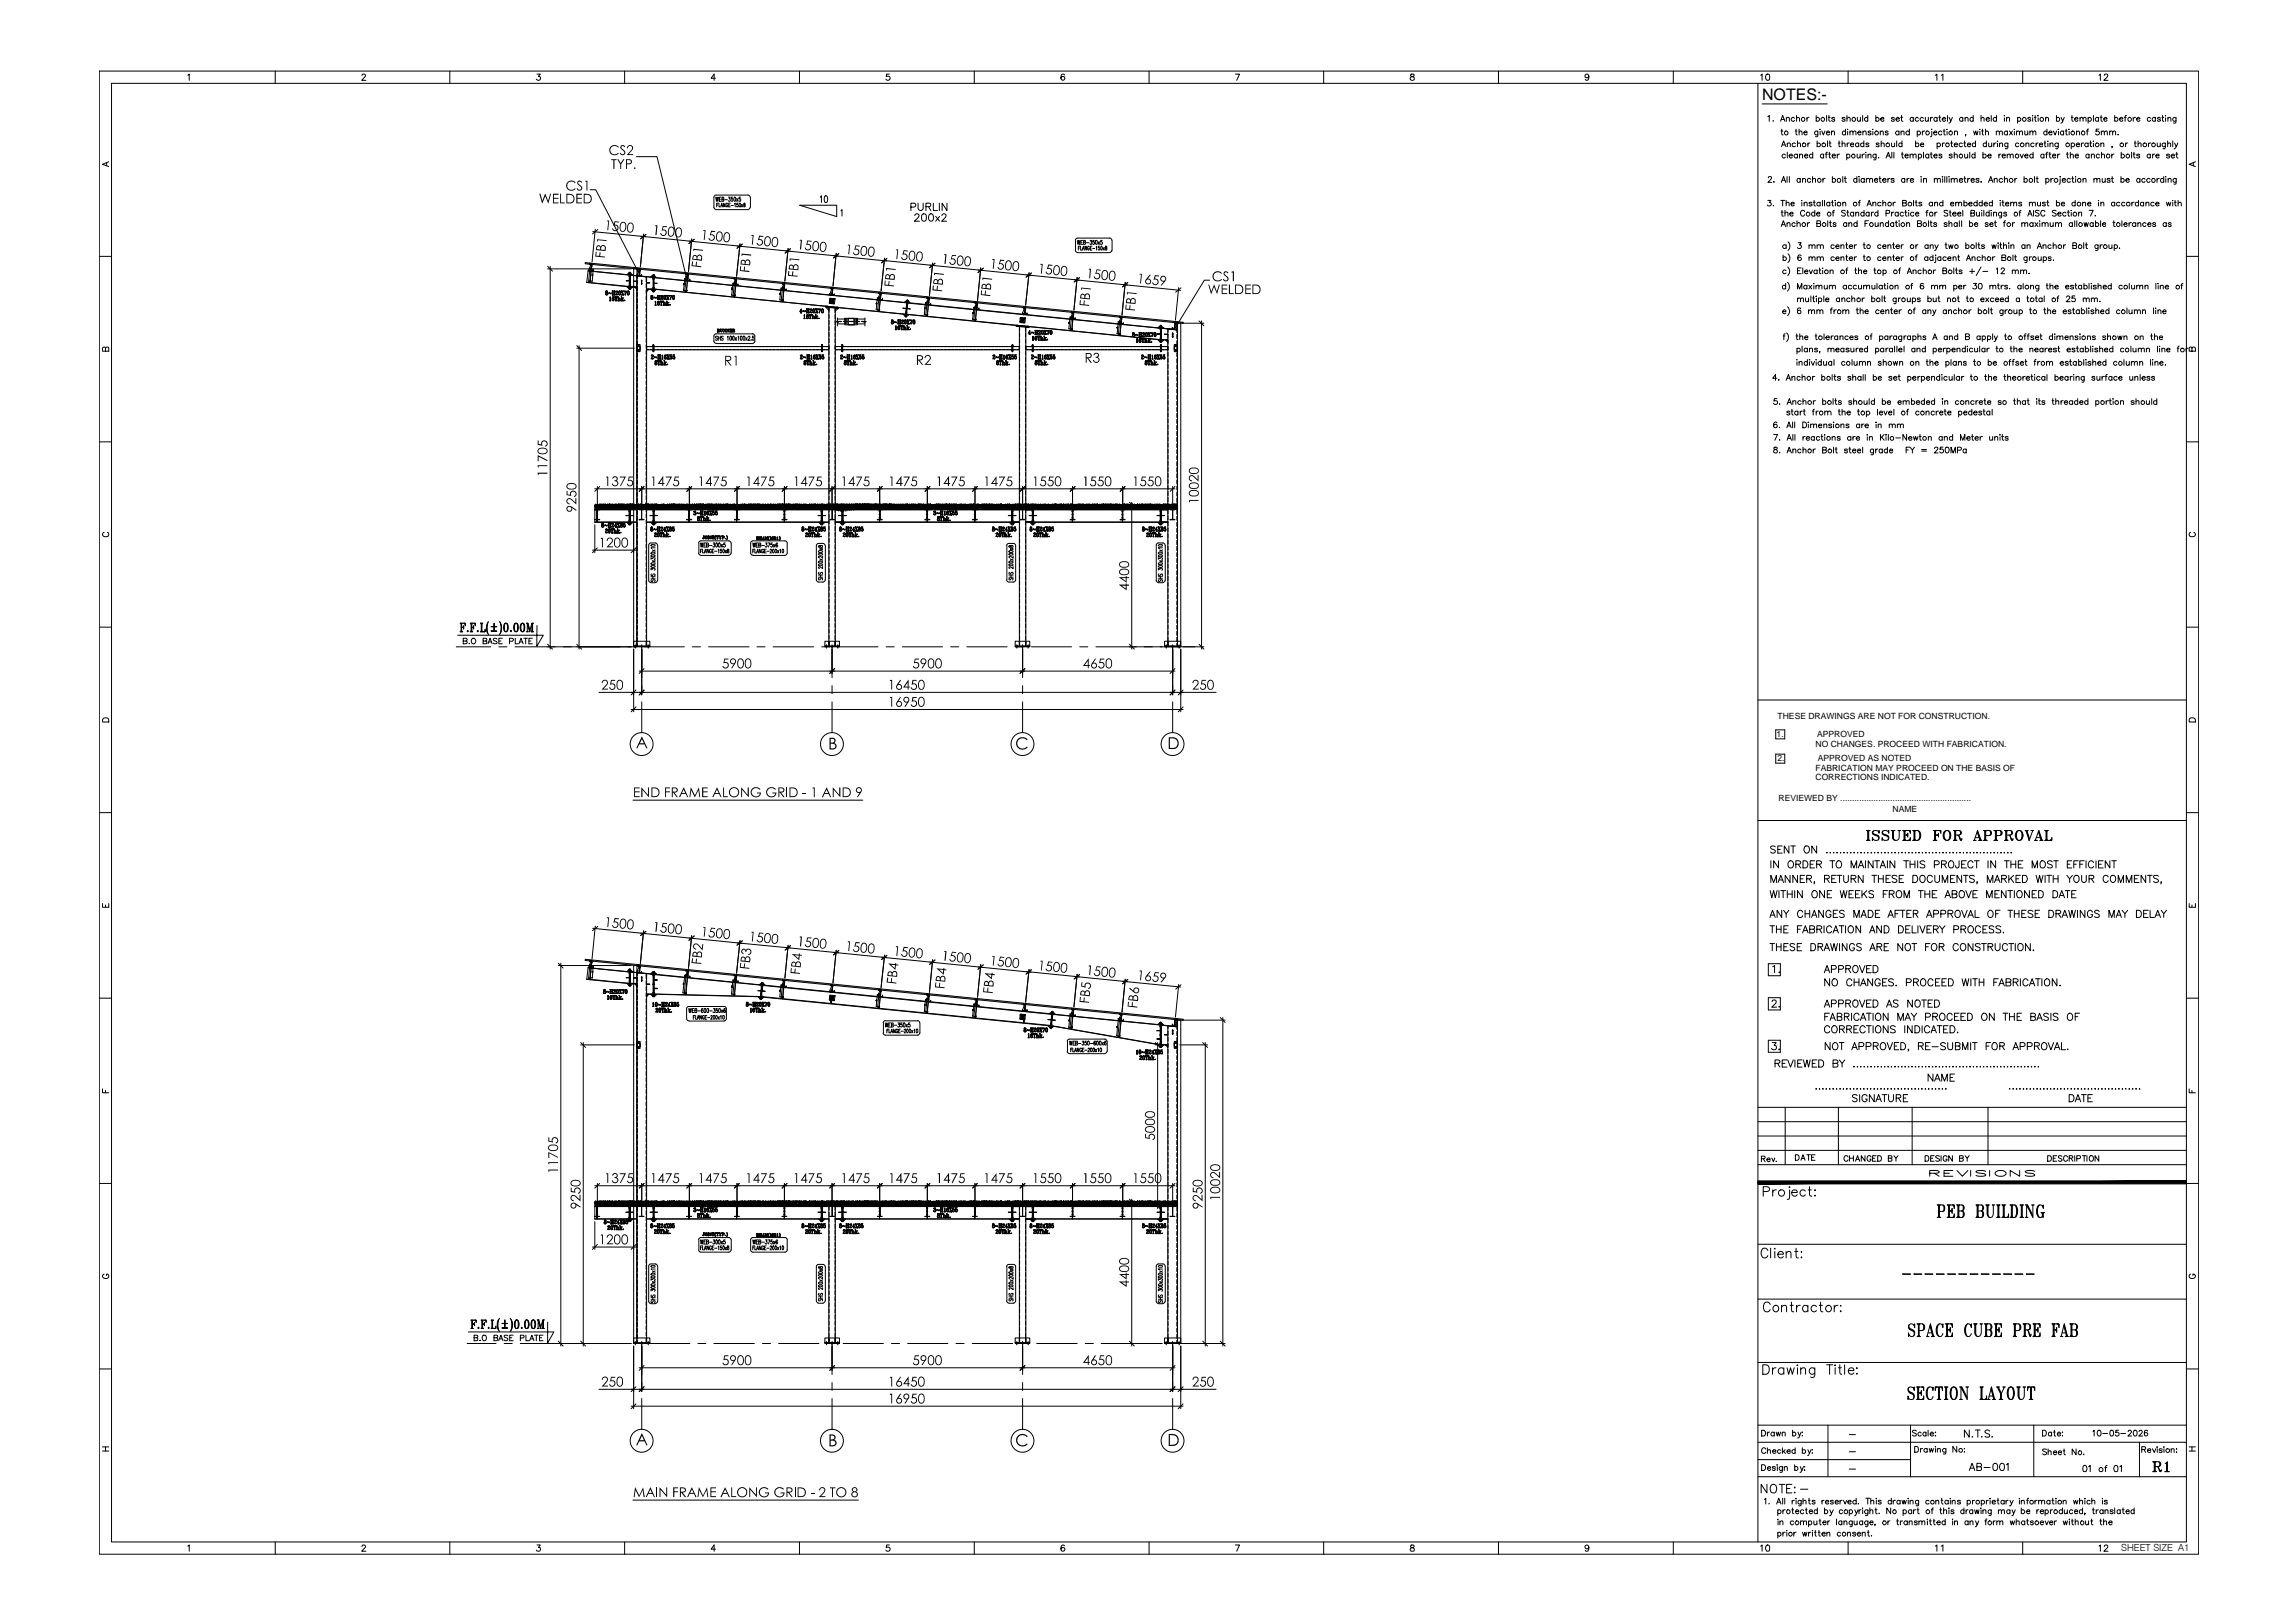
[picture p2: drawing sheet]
<svg xmlns="http://www.w3.org/2000/svg" width="420mm" height="297mm" viewBox="0 0 420 297" stroke-linecap="round" stroke-linejoin="round" font-family="sans-serif">
<defs><g id="words">
<text font-size="2.9" x="322.6" y="18.4">NOTES:-</text>
<text font-size="1.8" x="388.3" y="283.9">SHEET SIZE A1</text>
<g font-size="1.6">
<text x="325.4" y="131.5">THESE DRAWINGS ARE NOT FOR CONSTRUCTION.</text>
<text x="325.3" y="134.8">1.</text>
<text x="332.4" y="136.6">NO CHANGES. PROCEED WITH FABRICATION.</text>
<text x="332.7" y="134.8">APPROVED</text>
<text x="325.4" y="139.3">2.</text>
<text x="332.4" y="141.1">FABRICATION MAY PROCEED ON THE BASIS OF</text>
<text x="332.4" y="142.8">CORRECTIONS INDICATED.</text>
<text x="332.8" y="139.3">APPROVED AS NOTED</text>
<text x="325.6" y="146.6">REVIEWED BY .......................................................</text>
<text x="346.5" y="148.5">NAME</text>
</g>
</g></defs>
<!-- layer: TEXT -->
<g fill="none" stroke="#000" stroke-width=".18">
<path d="M34.4 13.8l.2-.2v1.1M50.4 13v2.3M66.3 13.8l.2-.2h.3l.1 .2-.7 .9h.8M82.4 13v2.3M98.3 13.6h.6l-.3 .4a.39 .39 0 0 1 .3 .6 .39 .39 0 0 1-.7-.1M114.4 13v2.3M131 14.3h-.8l.5-.7v1.1M146.4 13v2.3M162.8 13.6h-.5l-.1 .4a.41 .41 0 0 1 .7 0 .41 .41 0 0 1-.1 .6 .41 .41 0 0 1-.6-.1M178.4 13v2.3M194.9 13.7l-.2-.1a.6 .6 0 0 0-.5 .5 .6 .6 0 0 0 .4 .6 .35 .35 0 0 0 .3-.4 .35 .35 0 0 0-.3-.3 .35 .35 0 0 0-.4 .3M210.4 13v2.3"/>
<path d="M226.2 13.6h.7l-.5 1.1M242.3 13v2.3M258.3 13.6v.3l.3 .1 .3 .3a.36 .36 0 0 1-.4 .4 .36 .36 0 0 1-.3-.5l.7-.4-.1-.2zM274.3 13v2.3M290.9 13.9a.37 .37 0 0 1-.5 .4 .37 .37 0 0 1-.2-.5 .37 .37 0 0 1 .5-.2 .56 .56 0 0 1 .2 .7 .56 .56 0 0 1-.6 .3l-.1-.1M306.3 13v2.3M322.3 13.8l.3-.2v1.1M322.6 19h11.9M323.4 13.6h.3a.64 .64 0 0 1 .3 .6 .64 .64 0 0 1-.4 .5 .73 .73 0 0 1-.2-1.1zM338.3 13v2.3M354.3 13.8l.3-.2v1.1M355.4 13.8l.3-.2v1.1"/>
<path d="M370.3 13v2.3M384.3 13.8l.2-.2v1.1M385.2 13.8l.3-.2h.3l.1 .2-.2 .4-.5 .5h.7M19.5 29.8v.5M19.9 29.6l-1.1 .5 1.1 .4M166.8 37.9l.7-.1 .2-.2-.2-.4h-.7v1.3M167.5 39.5l.2-.4h.3l.2 .3-.1 .4-.7 .7h.9M168.1 37.2l.1 1.1a.46 .46 0 0 0 .4 .2 .46 .46 0 0 0 .4-.3v-1M168.9 39.2a.45 .45 0 0 1 .7 .2v.8a.44 .44 0 0 1-.4 .3 .44 .44 0 0 1-.4-.3v-.8zM169.5 37.8h.8l.1-.5-.9-.1v1.3M170 37.8l.4 .7M170.2 39.2a.4 .4 0 0 1 .6 .2 .62 .62 0 0 1 .1 .7 .62 .62 0 0 1-.7 .3 .92 .92 0 0 1 0-1.2z"/>
<path d="M170.9 37.2v1.3h.7M171.3 39.6l.7 .9M172 37.2v1.3M172 39.6l-.7 .9M172.4 39.5l.3-.4 .5 .2v.2l-.2 .3-.6 .7h.9M173.4 37.2v1.3l-.9-1.3v1.3M323.7 21.4l.2-.3v1.1M323.7 36.7h.5l-.3 .4h.2a.36 .36 0 0 1 0 .5 .36 .36 0 0 1-.5-.1M323.7 32.6l.2-.3 .3 .1 .1 .1-.6 .9h.7M324.6 22.1h.1M324.7 37.6h.1M324.8 33.2v.2z"/>
<path d="M326 22.2l.4-1.1 .4 1.1M326 24h.4M326 36.7h.7M326.1 38.8h.3M326.1 33.4l.4-1.1 .4 1.1M326.1 21.9h.5M326.2 26.9l.3-1.1 .5 1.1M326.2 23.6v.9v.2h.2M326.2 38.5v.8l.1 .2 .2 .1M326.3 33h.5M326.3 26.5h.5M326.4 36.7v1"/>
<path d="M326.8 39l.2-.2 .3 .1v.7M326.8 38.5v1.1M326.9 28.4a.35 .35 0 0 0-.6-.1 .35 .35 0 0 0 0 .5 .35 .35 0 0 0 .6 0M327 37.2l.2-.2 .3 .1v.6M327 36.7v1M327 21.7l.3-.2 .2 .1 .1 .6M327 21.5v.7M327.2 32.3v1.1M327.2 26.3l.3-.1h.2l.1 .7M327.2 26.2v.7M327.2 27.9v1M327.5 28.5h.6v-.2a.34 .34 0 0 0-.5 0 .34 .34 0 0 0 .1 .5 .34 .34 0 0 0 .4 0"/>
<path d="M327.6 32.3v1.1M327.7 39.1h.6l-.1-.2a.34 .34 0 0 0-.5 .1 .34 .34 0 0 0 .1 .4 .34 .34 0 0 0 .5 0M327.9 37.3h.6a.3 .3 0 0 0-.3-.3 .3 .3 0 0 0-.3 .3l.1 .3h.5M328.5 21.6a.33 .33 0 0 0-.5 0 .33 .33 0 0 0 0 .5 .33 .33 0 0 0 .5-.1M328.6 24h.4M328.7 26.3a.34 .34 0 0 0-.5 0 .34 .34 0 0 0 0 .5 .34 .34 0 0 0 .5-.1M328.8 23.6v.9l.2 .2M328.9 21.7l.4-.2 .2 .2v.5M328.9 21.1v1.1M329.1 26.3l.2-.1h.2l.1 .7M329.1 28.4a.35 .35 0 0 0-.5-.1 .35 .35 0 0 0 0 .5 .35 .35 0 0 0 .5 0M329.1 25.8v1.1"/>
<path d="M329.1 28.2v.7M329.4 24.2l.3-.2 .2 .2v.5M329.4 23.6v1.1M329.5 28.4l.2-.2 .3 .1v.6M329.5 28.2v.7M329.6 32.8a.33 .33 0 0 0-.5 0 .33 .33 0 0 0 0 .5 .33 .33 0 0 0 .5-.1M329.6 32.7v.7M329.8 36.7h.1M329.9 37.1v.6M330 32.9l.2-.2h.3l.1 .7M330 32.7v.7M330.3 24.3h.5a.34 .34 0 0 0-.4-.3 .34 .34 0 0 0-.2 .5 .34 .34 0 0 0 .4 .2l.2-.2"/>
<path d="M330.3 37.2l.1-.1h.4v.6M330.3 37v.7M330.3 28.5h.7a.32 .32 0 0 0-.5-.3 .32 .32 0 0 0-.1 .6l.2 .1 .4-.1M330.4 38.7a.39 .39 0 0 0-.5-.2 .39 .39 0 0 0-.3 .4v.2a.39 .39 0 0 0 .3 .5 .39 .39 0 0 0 .5-.3M330.8 21.5v.7M331 26.2v.7M331.2 21.5h-.2l-.2 .3M331.4 26.2h-.3l-.1 .3M331.5 32.8a.33 .33 0 0 0-.5 0 .33 .33 0 0 0 0 .5 .33 .33 0 0 0 .5-.1M331.7 37.1h-.5v.2l.5 .1v.2l-.2 .1-.3-.1M331.8 32.9l.3-.2h.2l.1 .7M331.8 32.3v1.1"/>
<path d="M331.9 28.4a.33 .33 0 0 0-.5-.1 .33 .33 0 0 0 0 .5 .33 .33 0 0 0 .5 0M331.9 27.9v1M332 37h.3M332.1 36.7v.8l.3 .2M332.2 39a.33 .33 0 0 0-.4-.1 .33 .33 0 0 0 0 .5 .33 .33 0 0 0 .4 0M332.2 38.5v1.1M332.5 21.6a.33 .33 0 0 1 .5 0 .33 .33 0 0 1 0 .5 .33 .33 0 0 1-.5-.1M332.5 21.1v1.1M332.6 39.1h.6l-.1-.2a.34 .34 0 0 0-.4 .1 .34 .34 0 0 0 0 .4 .34 .34 0 0 0 .5 0M332.7 26.3a.34 .34 0 0 1 .5 0 .34 .34 0 0 1 0 .5 .34 .34 0 0 1-.5-.1M332.7 25.8v1.1M332.8 24v.9l-.4 .1"/>
<path d="M332.8 24.1a.33 .33 0 0 0-.5 0 .33 .33 0 0 0 0 .5 .33 .33 0 0 0 .5-.1M333.1 23.7h.2zM333.2 37.1a.34 .34 0 0 0-.5 0 .34 .34 0 0 0 0 .5 .34 .34 0 0 0 .5 0M333.2 24.1v.6M333.2 37v.7M333.5 24l.3 .7 .3-.7M333.6 36.7v1M333.7 32.7v.7M333.9 28.4a.33 .33 0 0 0-.5-.1 .33 .33 0 0 0 0 .5 .33 .33 0 0 0 .5 0M333.9 28.2v.7M334 36.7v1M334.2 32.7h-.3l-.2 .2"/>
<path d="M334.2 28.2h.3M334.4 24.3h.6a.34 .34 0 0 0-.5-.3 .34 .34 0 0 0-.2 .5 .34 .34 0 0 0 .4 .2l.3-.2M334.4 21.1v1.1M334.6 27.9l-.3 .1v.9M334.6 25.8v1.1M334.7 21.5h.3M334.8 28.2h.3M334.8 21.1v.9l.3 .2M334.9 26.2h.3M334.9 27.9v.8l.3 .2M335 25.8v.9l.3 .2M335 37.1a.34 .34 0 0 0-.5 0 .34 .34 0 0 0 0 .5 .34 .34 0 0 0 .5 0"/>
<path d="M335 37v.7M335.3 24.2l.4-.2 .1 .7M335.3 24v.7M335.3 37h.3M335.4 28.5h.6a.33 .33 0 0 0-.5-.2 .33 .33 0 0 0 0 .5l.3 .1 .2-.1M335.5 32.8a.33 .33 0 0 1 .5 0 .33 .33 0 0 1 0 .5 .33 .33 0 0 1-.5-.1M335.5 36.7v.8l.2 .2M335.5 38.8h.3M335.5 32.3v1.1M335.8 38.5h-.2v.2v.9M335.9 21.6l-.2-.1-.4 .1 .5 .3v.3h-.4l-.1-.2M335.9 36.7h.2z"/>
<path d="M336 37.1v.6M336.4 28.2v.7M336.5 26.2h.4M336.7 25.8v.9l.2 .2M336.8 28.2l-.3 .1-.1 .2M337.2 26.3l.3-.1h.2l.1 .7M337.2 25.8v1.1M337.4 37.2l.2-.2 .2 .1 .1 .6M337.4 32.3v1.1M337.4 37v.7M337.7 32.7h.3M337.8 32.3v.9v.1l.2 .1"/>
<path d="M337.8 21.6l-.2-.1-.4 .1 .5 .3v.3h-.4l-.1-.2M337.8 38.6l-.2-.1-.4 .1v.3l.6 .2-.1 .4-.3 .1-.2-.2M337.9 24.1a.33 .33 0 0 0-.5 0 .33 .33 0 0 0 0 .5 .33 .33 0 0 0 .5-.1M337.9 23.6v1.1M338.1 28.4a.33 .33 0 0 1 .5-.1 .33 .33 0 0 1 0 .5 .33 .33 0 0 1-.5 0M338.1 38.8h.4M338.1 28.2v1.1M338.1 21.7l.5-.2 .1 .2v.5M338.1 21.1v1.1M338.2 26.2v.7M338.2 23.7h.1M338.3 38.5v.8v.2l.2 .1"/>
<path d="M338.3 24.1v.6M338.6 26.2l-.4 .1v.2M338.7 24.2l.2-.2 .3 .1v.6M338.7 24v.7M338.8 26.5h.6v-.2a.33 .33 0 0 0-.5 0 .33 .33 0 0 0 0 .5 .33 .33 0 0 0 .5-.1M339.2 24.2l.3-.2 .2 .1 .1 .6M339.4 39a.33 .33 0 0 0-.5-.1 .33 .33 0 0 0 0 .5 .33 .33 0 0 0 .5 0M339.4 38.8v.8M339.7 39l.3-.2 .2 .1 .1 .7M339.7 38.8v.8M340 32.8a.33 .33 0 0 0-.5 0 .33 .33 0 0 0 0 .5 .33 .33 0 0 0 .5-.1M340 32.3v1.1"/>
<path d="M340 28.2l.1 .7 .4-.2M340 21.5l.1 .7h.3l.2-.2M340.1 24.3h.6a.34 .34 0 0 0-.6-.2 .34 .34 0 0 0 .2 .6h.2l.2-.2M340.2 37h.3M340.3 26.3a.34 .34 0 0 0-.5 0 .34 .34 0 0 0 0 .5 .34 .34 0 0 0 .5-.1M340.3 32.4h.1zM340.3 26.2v.7M340.4 32.7v.7M340.5 28.2v.7M340.6 36.7l-.2 .1v.9M340.6 21.5v.7M340.9 28.2v.7"/>
<path d="M341 21.1v1.1M341.1 24.2l.4-.2 .1 .2v.5M341.1 24v.7M341.2 26.3a.34 .34 0 0 0-.5 0 .34 .34 0 0 0 0 .5 .34 .34 0 0 0 .5-.1M341.2 25.8v1.1M341.3 39a.33 .33 0 0 0-.5-.1 .33 .33 0 0 0 0 .5 .33 .33 0 0 0 .5 0M341.3 38.5v1.1M341.3 32.8a.33 .33 0 0 0-.5 0 .33 .33 0 0 0 0 .5 .33 .33 0 0 0 .5-.1M341.3 32.7v.7M341.3 28.2l-.2 .1-.2 .2M341.5 27.9h.1zM341.6 28.3v.6"/>
<path d="M341.7 32.9l.2-.2h.3l.1 .7M341.7 32.7v.7M341.8 37.7l.4-1 .4 1M341.9 21.6a.33 .33 0 0 0-.4 0 .33 .33 0 0 0 0 .5 .33 .33 0 0 0 .4-.1M341.9 21.1v1.1M341.9 37.4h.5M342 28.4l.2-.2 .3 .1v.6M342 28.2v.7M342.2 26.3l-.6-.1v.2l.5 .2 .1 .1-.3 .2-.3-.2M342.2 39a.33 .33 0 0 0-.5-.1 .33 .33 0 0 0 0 .5 .33 .33 0 0 0 .5 0M342.2 38.8v.8M342.3 32.9l.2-.2h.2l.1 .7"/>
<path d="M342.5 24.1l-.2-.1-.3 .1 .5 .3v.3h-.3l-.2-.2M342.6 38.8v.8M342.8 23.7h.1M342.9 37.2l.2-.2 .3 .1v.6M342.9 24.1v.6M342.9 37v.7M343 38.8l-.3 .1-.1 .2M343.2 32.9h.6a.32 .32 0 0 0-.5-.2 .32 .32 0 0 0-.1 .5l.2 .2 .4-.2M343.4 21.6a.33 .33 0 0 1 .5 0 .33 .33 0 0 1 0 .5 .33 .33 0 0 1-.5-.1M343.4 21.1v1.1M343.5 28.2l-.1 .9-.1 .2-.3-.1M343.5 28.4a.33 .33 0 0 0-.5-.1 .33 .33 0 0 0 0 .5 .33 .33 0 0 0 .5 0"/>
<path d="M343.8 39a.33 .33 0 0 0-.5-.1 .33 .33 0 0 0 0 .5 .33 .33 0 0 0 .5 0M343.8 38.5v1.1M343.9 28.8v.1zM344 26.3l-.2-.1-.3 .1 .5 .3v.2l-.5-.1M344 32.7h.4M344.1 32.3v.9l.3 .2M344.2 24.2l.4-.2 .2 .7M344.2 24v.7M344.3 21.8h.6a.34 .34 0 0 0-.6-.2 .34 .34 0 0 0 .2 .6h.2l.2-.2M344.4 37.1a.34 .34 0 0 0-.5 0 .34 .34 0 0 0 0 .5 .34 .34 0 0 0 .5 0M344.4 26.3l.2-.1h.3v.7M344.4 25.8v1.1"/>
<path d="M344.6 32.9h.7a.35 .35 0 0 0-.6-.1 .35 .35 0 0 0 .2 .6l.4-.2M344.7 37.2l.2-.2 .3 .1v.6M344.7 36.7v1M345.3 39h.6v-.4l-.6-.1v1.1M345.3 28.9l.4-1 .4 1M345.5 28.5h.4M345.6 32.7v.7M345.7 24.1l-.2-.1-.4 .1 .5 .3v.3h-.3l-.2-.2M346 32.7h-.2l-.2 .2M346.3 26.2v.6l.3 .1 .3-.2M346.3 38.8v.8M346.3 27.9v1"/>
<path d="M346.6 37v.7M346.7 38.8l-.2 .1-.2 .2M346.7 27.9v1M346.8 32.8l-.1-.1h-.4v.2l.3 .1 .2 .2-.2 .2-.3-.1-.1-.1M346.8 21.6l-.2-.1-.3 .1 .5 .3v.3h-.5v-.2M346.9 26.2v.7M347 37l-.2 .1-.2 .2M347.1 21.8h.6a.33 .33 0 0 0-.4-.2 .33 .33 0 0 0-.2 .4 .33 .33 0 0 0 .5 .2l.1-.2M347.2 25.8v1.1M347.5 39a.33 .33 0 0 0-.5-.1 .33 .33 0 0 0 0 .5 .33 .33 0 0 0 .5 0M347.5 38.8v.8M347.7 24.1a.35 .35 0 0 0-.6 0 .35 .35 0 0 0 0 .5 .35 .35 0 0 0 .6-.1"/>
<path d="M347.7 24v.7M348 21.5h.3M348 24.2l.3-.2 .2 .1 .1 .6M348 24v.7M348.1 28.2h.4M348.1 21.1v.9l.1 .2h.2M348.2 26.3a.34 .34 0 0 0-.5 0 .34 .34 0 0 0 0 .5 .34 .34 0 0 0 .5-.1M348.2 25.8v1.1M348.2 27.9v.8l.3 .2M348.3 37.1h.6l.1-.3-.7-.1v1l.7-.1v-.2l-.2-.3M348.5 39a.33 .33 0 0 0-.5-.1 .33 .33 0 0 0 0 .5 .33 .33 0 0 0 .5 0M348.7 32.8a.33 .33 0 0 0-.5 0 .33 .33 0 0 0 0 .5 .33 .33 0 0 0 .5-.1"/>
<path d="M348.7 38.8h.4M348.7 32.7v.7M348.8 28.5h.5a.33 .33 0 0 0-.5-.2 .33 .33 0 0 0 .1 .5l.2 .1 .2-.1M348.9 38.5v.8v.2l.2 .1M349.1 32.7v.7M349.4 38.5h.1M349.4 38.9v.7M349.5 32.7h-.2l-.2 .2M349.6 24.1a.35 .35 0 0 0-.6 0 .35 .35 0 0 0 0 .5 .35 .35 0 0 0 .6-.1M349.6 23.6v1.1M349.7 28.4l.2-.2 .3 .1v.6M349.7 28.2v.7"/>
<path d="M349.7 32.9h.6a.32 .32 0 0 0-.4-.2 .32 .32 0 0 0-.1 .5l.2 .2 .3-.2M350.2 28.4l.3-.2 .2 .1 .1 .6M350.3 21.6a.33 .33 0 0 0-.5 0 .33 .33 0 0 0 0 .5 .33 .33 0 0 0 .5-.1M350.3 21.5v.7M350.3 36.7v1M350.4 39a.33 .33 0 0 0-.5-.1 .33 .33 0 0 0 0 .5 .33 .33 0 0 0 .5 0M350.6 37h.4M350.7 39.1h.6a.35 .35 0 0 0-.6-.1 .35 .35 0 0 0 .2 .6l.4-.2M350.7 26.3a.34 .34 0 0 1 .5 0 .34 .34 0 0 1 0 .5 .34 .34 0 0 1-.5-.1M350.7 25.8v1.1M350.8 36.7v.8l.2 .2M351 24.1a.33 .33 0 0 1 .5 0 .33 .33 0 0 1 0 .5 .33 .33 0 0 1-.5-.1"/>
<path d="M351 24v1M351.2 28.4a.33 .33 0 0 1 .5-.1 .33 .33 0 0 1 0 .5 .33 .33 0 0 1-.5 0M351.2 21.6a.33 .33 0 0 0-.5 0 .33 .33 0 0 0 0 .5 .33 .33 0 0 0 .5-.1M351.2 28.2v1.1M351.6 26.5h.6v-.2a.33 .33 0 0 0-.5 0 .33 .33 0 0 0 0 .5 .33 .33 0 0 0 .5-.1M351.7 32.4h.1M351.7 32.7v.7M351.8 37.1h-.5v.2l.5 .1v.2l-.2 .1-.3-.1M351.9 24v.7M352.1 32.9l.2-.2h.4v.7M352.1 21.6a.35 .35 0 0 0-.5 0 .35 .35 0 0 0 0 .5 .35 .35 0 0 0 .5-.1M352.1 27.9v1"/>
<path d="M352.1 32.7v.7M352.4 24h-.2l-.3 .3M352.5 21.5v.7h.3l.2-.2M352.6 38.8h.3M353 38.5h-.2l-.1 .2v.9M353 21.5v.7M353.1 28.4a.33 .33 0 0 0-.5-.1 .33 .33 0 0 0 0 .5 .33 .33 0 0 0 .5 0M353.1 28.2v.7M353.4 28.2h.4M353.4 21.5v.7M353.5 27.9v.8l.3 .2M353.6 23.7h.1z"/>
<path d="M353.7 24.1v.7l-.3 .2M353.8 37.1a.35 .35 0 0 0-.5 0 .35 .35 0 0 0 0 .5 .35 .35 0 0 0 .5 0M353.8 37v.7M353.8 21.5h-.1l-.3 .3M354 24.3h.6a.34 .34 0 0 0-.4-.3 .34 .34 0 0 0-.3 .5 .34 .34 0 0 0 .5 .2l.2-.2M354 28.5h.6v-.2a.34 .34 0 0 0-.5 0 .34 .34 0 0 0 .1 .5 .34 .34 0 0 0 .4 0M354.1 32.9l.3-.2h.2l.1 .7M354.1 32.7v.7M354.2 37.2l.2-.2 .3 .1v.6M354.2 37v.7M354.2 38.8v.8M354.6 38.8l-.2 .1-.2 .2"/>
<path d="M354.6 26.3a.35 .35 0 0 1 .6 0 .35 .35 0 0 1 0 .5 .35 .35 0 0 1-.6-.1M354.6 21.6a.33 .33 0 0 0-.4 0 .33 .33 0 0 0 0 .5 .33 .33 0 0 0 .4-.1M354.6 21.5v.7M354.6 26.2v1M354.7 32.9l.2-.2h.3v.7M354.9 21.5h.4M355.1 21.1v.9l.2 .2M355.5 24.1a.33 .33 0 0 0-.5 0 .33 .33 0 0 0 0 .5 .33 .33 0 0 0 .5-.1M355.5 28.4l-.2-.2-.3 .1v.2l.4 .1 .1 .2-.2 .1-.3-.1M355.6 32.4h.1zM355.6 21.8h.6a.33 .33 0 0 0-.4-.2 .33 .33 0 0 0-.2 .4 .33 .33 0 0 0 .5 .2l.1-.2M355.6 26.2v.7"/>
<path d="M355.7 32.7v.7M355.7 37.1a.35 .35 0 0 0-.5 0 .35 .35 0 0 0 0 .5 .35 .35 0 0 0 .5 0M355.7 36.7v1M355.7 24h.4M355.9 23.6v.9l.1 .2h.2M356 26.2h-.3l-.1 .3M356 32.3v1.1M356.4 32.3v1.1M356.4 23.7h.1M356.5 24.1v.6M356.5 21.1v1.1M356.6 38.6l-.3-.1-.4 .1 .1 .3 .5 .2v.4l-.4 .1-.2-.2"/>
<path d="M356.8 32.4h.1M356.8 21.5l.3 .7 .3-.7M356.8 38.8h.4M356.8 32.7v.7M357 38.5v.8l.2 .3M357.1 37.3h.6a.3 .3 0 0 0-.3-.3 .3 .3 0 0 0-.3 .3l.1 .3h.5M357.1 26.2h.4M357.1 22.2l-.3 .3M357.2 32.9l.3-.2h.2l.1 .7M357.2 32.7v.7M357.3 25.8v.9l.2 .2M357.4 28.4l-.2-.2-.3 .1-.1 .1 .5 .2 .1 .2-.2 .1-.4-.1"/>
<path d="M357.5 39.1h.6a.35 .35 0 0 0-.6-.1 .35 .35 0 0 0 .2 .6l.4-.2M357.8 26.5h.6a.3 .3 0 0 0-.3-.3 .3 .3 0 0 0-.3 .3l.1 .3 .5-.1M357.8 28.4l.1-.1h.4v.6M357.8 32.9l.2-.2h.3v.7M357.8 27.9v1M357.8 24.2l.3-.2 .2 .1 .1 .6M357.8 24v.7M358 37.2l.3-.2 .2 .1 .1 .6M358 37v.7M358.4 39.1h.6a.32 .32 0 0 0-.5-.2 .32 .32 0 0 0 0 .5l.2 .2 .3-.2M358.6 37.2l.2-.2 .3 .1v.6M358.7 32.9h.6a.32 .32 0 0 0-.5-.2 .32 .32 0 0 0-.1 .5l.3 .2 .3-.2"/>
<path d="M359.3 26.3a.34 .34 0 0 0-.5 0 .34 .34 0 0 0 0 .5 .34 .34 0 0 0 .5-.1M359.3 21.6a.33 .33 0 0 0-.4 0 .33 .33 0 0 0 0 .5 .33 .33 0 0 0 .4-.1M359.3 21.5v.7M359.3 38.5v1.1M359.5 26.2h.3M359.6 37.1a.34 .34 0 0 1 .4 0 .34 .34 0 0 1 0 .5 .34 .34 0 0 1-.4 0M359.6 32.7h.3M359.6 36.7v1M359.7 25.8v.9l.2 .2M359.7 28.2l.1 .7 .4-.2M359.7 32.3v.9l.2 .2M359.8 21.7l.3-.2 .2 .2v.5"/>
<path d="M359.8 21.5v.7M359.9 24.7l-.1 .2M360.2 26.5h.6a.3 .3 0 0 0-.3-.3 .3 .3 0 0 0-.3 .3l.1 .3 .5-.1M360.2 28.2v.7M360.2 32.7v.7M360.4 37.3l.6-.1a.33 .33 0 0 0-.5-.1 .33 .33 0 0 0 0 .5 .33 .33 0 0 0 .5 0M360.6 27.9v1M360.7 32.7h-.3l-.2 .2M360.8 39l.6-.1 .1-.3-.7-.1v1.1l.6-.1 .1-.3-.3-.2M360.9 32.9h.6a.32 .32 0 0 0-.5-.2 .32 .32 0 0 0-.1 .5l.2 .2 .4-.2M361.2 21.6a.33 .33 0 0 0-.4 0 .33 .33 0 0 0 0 .5 .33 .33 0 0 0 .4-.1M361.2 21.1v1.1"/>
<path d="M361.3 24l.2 .7 .2-.7 .2 .7 .2-.7M361.6 28.4a.33 .33 0 0 0-.5-.1 .33 .33 0 0 0 0 .5 .33 .33 0 0 0 .5 0M361.6 27.9v1M361.7 26.3a.34 .34 0 0 0-.5 0 .34 .34 0 0 0 0 .5 .34 .34 0 0 0 .5-.1M361.7 25.8v1.1M361.8 38.8l.1 .7h.4l.1-.2M362 37.1a.35 .35 0 0 0-.6 0 .35 .35 0 0 0 0 .5 .35 .35 0 0 0 .6 0M362 36.7v1M362.3 32.8v-.1h-.5v.2l.3 .1 .2 .2-.2 .2-.3-.1v-.1M362.4 38.8v.8M362.4 23.7h.1M362.5 24.1v.6"/>
<path d="M362.7 33.2v.2zM362.7 21.7l.4-.2 .1 .7M362.7 21.1v1.1M362.8 24h.3M362.8 38.5h.1M362.8 38.9v.7M362.9 37.1a.34 .34 0 0 0-.5 0 .34 .34 0 0 0 0 .5 .34 .34 0 0 0 .5 0M362.9 36.7v1M362.9 23.6v.9l.2 .2M363 28.4a.33 .33 0 0 1 .5-.1 .33 .33 0 0 1 0 .5 .33 .33 0 0 1-.5 0M363 27.9v1M363.2 38.5v1.1"/>
<path d="M363.2 37.3h.7l-.1-.2a.35 .35 0 0 0-.5 .1 .35 .35 0 0 0 .1 .5 .35 .35 0 0 0 .5-.1M363.5 24.2l.4-.2 .1 .2v.5M363.5 23.6v1.1M363.6 21.8h.6a.34 .34 0 0 0-.4-.3 .34 .34 0 0 0-.2 .5 .34 .34 0 0 0 .4 .2l.2-.2M363.7 26.3a.34 .34 0 0 0-.5 0 .34 .34 0 0 0 0 .5 .34 .34 0 0 0 .5-.1M363.7 25.8v1.1M363.9 28.5h.6a.32 .32 0 0 0-.4-.3 .32 .32 0 0 0-.1 .6l.2 .1 .3-.1M364 33.4l.5-1.1 .3 1.1M364.1 26.2v.6l.3 .1 .2-.2M364.2 39a.33 .33 0 0 0-.5-.1 .33 .33 0 0 0 0 .5 .33 .33 0 0 0 .5 0M364.2 38.5v1.1M364.2 33h.5"/>
<path d="M364.5 38.5h.1M364.5 21.1v1.1M364.5 38.9v.7M364.6 26.2v.7M364.8 37.1a.34 .34 0 0 0-.5 0 .34 .34 0 0 0 0 .5 .34 .34 0 0 0 .5 0M364.8 36.7v1M365 39l.2-.2 .3 .1v.7M365 38.8v.8M365 26.2v.7M365.1 32.9l.3-.2h.2v.7M365.1 32.7v.7M365.4 26.2h-.2l-.2 .3"/>
<path d="M365.5 24.2l.2-.2 .3 .1v.6M365.5 24v.7M365.5 21.6a.35 .35 0 0 0-.5 0 .35 .35 0 0 0 0 .5 .35 .35 0 0 0 .5-.1M365.5 21.1v1.1M365.7 25.8v.1zM365.7 26.2v.7M365.9 28.2v.7M366 24.2l.3-.2 .2 .1 .1 .6M366.1 26.3l.2-.1h.3v.7M366.1 26.2v.7M366.2 36.7h.1M366.2 37.1v.6"/>
<path d="M366.3 28.2l-.2 .1-.2 .2M366.5 38.8l-.1 1h-.4M366.5 39a.33 .33 0 0 0-.5-.1 .33 .33 0 0 0 0 .5 .33 .33 0 0 0 .5 0M366.5 37h.4M366.5 28.5h.6a.33 .33 0 0 0-.5-.2 .33 .33 0 0 0 .1 .5l.2 .1 .2-.1M366.6 32.8a.35 .35 0 0 0-.5-.1 .35 .35 0 0 0 0 .6 .35 .35 0 0 0 .5-.1M366.7 36.7v.8l.2 .2M367 32.9l.2-.2h.3v.7M366.9 21.2h.1M367 21.6v.6M367 32.3v1.1M367.2 37.3h.6a.3 .3 0 0 0-.3-.3 .3 .3 0 0 0-.3 .3l.1 .3h.5"/>
<path d="M367.3 21.7l.5-.2 .1 .7M367.3 21.5v.7M367.4 39l-.2-.2-.3 .1v.2l.3 .1 .2 .2-.2 .2-.3-.1-.1-.1M367.5 28.4l.2-.2 .3 .1v.6M367.5 28.2v.7M367.5 24.1a.33 .33 0 0 0-.5 0 .33 .33 0 0 0 0 .5 .33 .33 0 0 0 .5-.1M367.5 24v.7M367.6 26.2v.9l-.2 .1-.3-.1M367.6 26.3a.34 .34 0 0 0-.5 0 .34 .34 0 0 0 0 .5 .34 .34 0 0 0 .5-.1M367.9 24l.5 .7M368 28.4l.3-.2 .2 .1 .1 .6M368.1 37.2l.3-.2 .2 .1 .1 .6"/>
<path d="M368.1 37v.7M368.4 24l-.5 .7M368.7 37.2l.2-.2 .3 .1v.6M368.7 23.7h.1M368.8 24.1v.6M368.9 32.7v.7M369.2 24.2l.4-.2 .1 .7M369.2 24v.7M369.2 32.7h-.2l-.1 .2M369.4 21.6a.33 .33 0 0 1 .5 0 .33 .33 0 0 1 0 .5 .33 .33 0 0 1-.5-.1M369.4 21.5v1M369.6 26.3a.34 .34 0 0 0-.5 0 .34 .34 0 0 0 0 .5 .34 .34 0 0 0 .5-.1"/>
<path d="M369.6 38.8h.4M369.7 24.2l.4-.2 .2 .7M369.8 28.2l.3 .7 .3-.7M370 38.5l-.2 .2v.9M370.1 37.1h-.5v.2l.4 .1 .1 .2-.2 .1-.3-.1M370.6 32.8a.33 .33 0 0 1 .4 0 .33 .33 0 0 1 0 .5 .33 .33 0 0 1-.4-.1M370.6 32.3v1.1M370.7 24v.7h.3l.2-.2M370.7 28.5h.6l-.1-.2a.34 .34 0 0 0-.4 0 .34 .34 0 0 0 0 .5 .34 .34 0 0 0 .5 0M370.9 26.3l.3-.1h.2v.7M370.9 26.2v.7M371.2 39.6l.4-1.1 .4 1.1"/>
<path d="M371.2 24v.7M371.4 39.2h.5M371.5 37.2l.2-.1h.3l.1 .6M371.5 37v.7M371.6 24.2l.4-.2 .2 .7M371.6 24v.7M371.8 21.6l-.2-.1-.4 .1 .6 .4-.1 .2h-.3l-.2-.2M372.1 37.2l.2-.2 .3 .1v.6M372.1 21.2h.1M372.1 21.6v.6M372.2 24.2l.4-.2 .1 .7M372.2 28.4a.35 .35 0 0 0-.5-.1 .35 .35 0 0 0 0 .5 .35 .35 0 0 0 .5 0"/>
<path d="M372.2 27.9v1M372.3 38.5v1.1M372.4 26.3a.34 .34 0 0 0-.5 0 .34 .34 0 0 0 0 .5 .34 .34 0 0 0 .5-.1M372.4 21.5h.4M372.5 32.3v1.1M372.6 21.1v.9l.2 .2M372.8 26.2v.7M372.8 32.7h.3M372.9 32.3v.9l.1 .1 .2 .1M373 37l.1 .6 .2 .1 .3-.2M373.1 21.2h.1zM373.1 26.2h-.2l-.1 .3"/>
<path d="M373.1 21.6v.6M373.3 38.6l-.2-.1-.5 .1 .1 .3 .6 .2-.1 .4-.3 .1-.3-.2M373.4 26.5h.5a.3 .3 0 0 0-.3-.3 .3 .3 0 0 0-.2 .3l.1 .3 .4-.1M373.6 37v.7M374.2 28.4a.33 .33 0 0 0-.5-.1 .33 .33 0 0 0 0 .5 .33 .33 0 0 0 .5 0M374.2 26.2h.3M374.2 28.2v.7M374.4 38.7a.39 .39 0 0 0-.5-.2 .39 .39 0 0 0-.3 .4v.2a.39 .39 0 0 0 .3 .4 .39 .39 0 0 0 .5-.2M374.4 25.8v.9l.2 .2M374.5 37.1l-.2-.1-.4 .1 .5 .3v.2h-.5M374.5 21.7l.4-.2 .1 .2v.5M374.5 28.2h.3"/>
<path d="M374.5 21.5v.7M374.5 32.8a.33 .33 0 0 1 .5 0 .33 .33 0 0 1 0 .5 .33 .33 0 0 1-.5-.1M374.5 32.7v1M374.7 37h.4M374.7 24.1a.33 .33 0 0 0-.4 0 .33 .33 0 0 0 0 .5 .33 .33 0 0 0 .4-.1M374.7 23.6v1.1M374.9 36.7v.8l.2 .2M374.9 25.8v.1zM374.9 27.9l-.2 .1v.9M374.9 26.2v.7M375.1 24.3h.6a.34 .34 0 0 0-.6-.2 .34 .34 0 0 0 .2 .6h.2l.2-.2M375.1 28.2h.4"/>
<path d="M375.3 27.9v.8l.2 .2M375.3 26.3l.3-.1h.2v.7M375.3 26.2v.7M375.5 32.7v.7M375.8 28.5h.6a.33 .33 0 0 0-.6-.2 .33 .33 0 0 0 .1 .5l.2 .1 .3-.1M375.9 32.7h-.3l-.1 .2M375.9 24l.3 .7 .3-.7M376.4 38.6l-.2-.1-.5 .1 .1 .2 .6 .5-.2 .3-.5-.2M376.5 21.6a.33 .33 0 0 1 .5 0 .33 .33 0 0 1 0 .5 .33 .33 0 0 1-.5-.1M376.5 37.1a.34 .34 0 0 1 .5 0 .34 .34 0 0 1 0 .5 .34 .34 0 0 1-.5 0M376.5 21.1v1.1M376.5 36.7v1"/>
<path d="M376.7 28.2v.7M376.7 39.1h.6a.32 .32 0 0 0-.4-.2 .32 .32 0 0 0-.1 .5l.2 .2 .3-.2M376.8 23.7h.1zM376.8 26.2v.8l-.2 .2-.2-.1M376.8 26.3a.35 .35 0 0 0-.5 0 .35 .35 0 0 0 0 .5 .35 .35 0 0 0 .5-.1M376.9 24.1v.6M377.1 28.2l-.2 .1-.2 .2M377.2 32.3v.1zM377.2 32.7v.8l-.2 .2M377.3 21.5l.3 .7 .3-.7M377.4 37.3l.6-.1a.33 .33 0 0 0-.5-.1 .33 .33 0 0 0 0 .5 .33 .33 0 0 0 .5 0M377.5 32.9h.6a.32 .32 0 0 0-.4-.2 .32 .32 0 0 0-.1 .5l.2 .2 .3-.2"/>
<path d="M377.6 22.2l-.3 .3M377.8 24.1a.33 .33 0 0 0-.5 0 .33 .33 0 0 0 0 .5 .33 .33 0 0 0 .5-.1M377.8 24v.7M378.1 24h.3M378.2 39a.33 .33 0 0 0-.5-.1 .33 .33 0 0 0 0 .5 .33 .33 0 0 0 .5 0M378.3 23.6v.9v.2h.2M378.3 28.2h.3M378.5 27.9v.8l.2 .2M378.5 38.8h.4M378.6 38.5v.8l.1 .2 .2 .1M378.7 23.7h.2zM378.8 24.1v.6"/>
<path d="M379 28.4l.2-.1h.3l.1 .6M379 32.8a.33 .33 0 0 0-.5 0 .33 .33 0 0 0 0 .5 .33 .33 0 0 0 .5-.1M379 27.9v1M379.2 38.5h.1M379.2 26.3a.35 .35 0 0 1 .5 0 .35 .35 0 0 1 0 .5 .35 .35 0 0 1-.5-.1M379.2 26.2v1M379.2 38.9v.7M379.2 21.5h.3M379.3 32.7h.3M379.3 21.1v.9l.3 .2M379.4 32.3v.9l.1 .1 .2 .1M379.8 21.8h.6a.34 .34 0 0 0-.5-.2 .34 .34 0 0 0 .1 .6h.3l.1-.2"/>
<path d="M379.9 28.5h.6a.33 .33 0 0 0-.5-.2 .33 .33 0 0 0 0 .5l.3 .1 .2-.1M379.9 37.1a.34 .34 0 0 0-.5 0 .34 .34 0 0 0 0 .5 .34 .34 0 0 0 .5 0M379.9 36.7v1M380 32.4h.1M380 32.7v.7M380.1 26.5h.6a.3 .3 0 0 0-.3-.3 .3 .3 0 0 0-.3 .3l.2 .3 .4-.1M380.2 24.2l.3-.2 .2 .2v.5M380.2 24v.7M380.5 39l.3-.2 .3 .1v.7M380.5 38.8v.8M380.8 21.7l.4-.2 .2 .2v.5M380.8 21.5v.7"/>
<path d="M381.1 26.2v.7M381.3 37.2l.2-.2 .3 .1v.6M381.3 37v.7M381.4 32.9l.1-.2h.3l.1 .7M381.4 21.7l.2-.2 .3 .1v.6M381.4 32.7v.7M381.5 26.2l-.4 .1v.2M381.9 24h.4M382.2 37.3h.6a.3 .3 0 0 0-.3-.3 .3 .3 0 0 0-.3 .3l.1 .3h.5M382.3 26.3a.35 .35 0 0 0-.5 0 .35 .35 0 0 0 0 .5 .35 .35 0 0 0 .5-.1M382.3 21.6a.33 .33 0 0 1 .5 0 .33 .33 0 0 1 0 .5 .33 .33 0 0 1-.5-.1M382.3 21.5v1"/>
<path d="M382.3 26.2v.7M382.4 23.6l-.2 .1-.1 .1v.9M382.5 28.4a.33 .33 0 0 0-.5-.1 .33 .33 0 0 0 0 .5 .33 .33 0 0 0 .5 0M382.5 28.2v.7M382.5 38.5h.7l-.5 1.1M382.6 26.2h.3M382.7 25.8v.9l.3 .2M382.9 28.4l.1-.1h.4v.6M382.9 28.2v.7M383.3 25.8v.1zM383.3 21.1v1.1M383.3 26.2v.7"/>
<path d="M383.3 32.9l.3-.2h.3v.7M383.3 32.7v.7M383.6 39.4v.2zM383.9 32.9l.2-.2h.3v.7M384.2 21.6a.33 .33 0 0 0-.5 0 .33 .33 0 0 0 0 .5 .33 .33 0 0 0 .5-.1M384.1 36.7h.1M384.2 21.5v.7M384.2 37.1v.6M384.3 23.6h-.5l-.1 .5a.37 .37 0 0 1 .6 0 .37 .37 0 0 1-.1 .6 .37 .37 0 0 1-.6-.2M384.4 28.4a.33 .33 0 0 0-.5-.1 .33 .33 0 0 0 0 .5 .33 .33 0 0 0 .5 0M384.5 21.5h.4M384.6 26.3l.3-.1h.2l.1 .7"/>
<path d="M384.6 37.2l.2-.2 .3 .1 .1 .6M384.6 26.2v.7M384.6 37v.7M384.7 21.1v.9v.2h.2M384.7 24.2l.4-.2 .1 .7M384.7 24v.7M384.7 28.4l.3-.2 .2 .1 .1 .6M384.7 27.9v1M384.9 32.7v.6l.3 .1 .2-.2M385.2 21.8h.6a.33 .33 0 0 0-.5-.2 .33 .33 0 0 0-.1 .4 .33 .33 0 0 0 .4 .2l.2-.2M385.2 24.2l.5-.2 .1 .7M385.4 32.7v.7"/>
<path d="M386.2 24.2l.3-.2 .2 .1 .1 .6M386.2 24v.7M386.3 32.8v-.1h-.5v.2l.3 .1 .2 .2-.2 .2-.3-.1v-.1M386.6 32.7h.3M386.6 28.2v.7M386.7 32.3v.9v.1l.2 .1M386.7 26.8h-.1h.1l-.1 .3M386.8 24.2l.2-.2 .3 .1v.6M387 28.2l-.2 .1-.2 .2M387.2 21.6a.33 .33 0 0 1 .4 0 .33 .33 0 0 1 0 .5 .33 .33 0 0 1-.4-.1M387.2 37.1a.34 .34 0 0 0-.5 0 .34 .34 0 0 0 0 .5 .34 .34 0 0 0 .5 0M387.2 21.1v1.1"/>
<path d="M387.2 37v.7M387.7 24.7h.1zM388 21.8h.6a.34 .34 0 0 0-.5-.2 .34 .34 0 0 0 .1 .6h.3l.1-.2M388.1 37.1a.34 .34 0 0 0-.5 0 .34 .34 0 0 0 0 .5 .34 .34 0 0 0 .5 0M388.3 32.8a.33 .33 0 0 1 .5 0 .33 .33 0 0 1 0 .5 .33 .33 0 0 1-.5-.1M388.3 32.3v1.1M388.3 28.4a.33 .33 0 0 1 .5-.1 .33 .33 0 0 1 0 .5 .33 .33 0 0 1-.5 0M388.3 27.9v1M388.9 21.5h.4M389 37.1a.34 .34 0 0 0-.5 0 .34 .34 0 0 0 0 .5 .34 .34 0 0 0 .5 0M389.1 26.2v.7M389.2 32.9h.6a.35 .35 0 0 0-.6-.1 .35 .35 0 0 0 .2 .6l.4-.2"/>
<path d="M389.3 21.1l-.2 .1v.2v.8M389.5 26.2h-.2l-.2 .3M390.2 27.9v1M390.3 37v.7M390.5 28.2h.4M390.5 21.5v.7M390.7 27.9v.8l.2 .2M390.7 37l-.2 .1-.2 .2M390.8 26.2h.3M390.9 25.8v.9l.2 .2M391 21.5h-.2l-.3 .3M391.2 21.8h.6a.33 .33 0 0 0-.5-.2 .33 .33 0 0 0-.1 .4 .33 .33 0 0 0 .4 .2l.2-.2"/>
<path d="M391.4 26.3l.3-.1h.2l.1 .7M391.4 25.8v1.1M391.5 37.1a.34 .34 0 0 0-.5 0 .34 .34 0 0 0 0 .5 .34 .34 0 0 0 .5 0M391.5 36.7v1M391.7 28.4v-.1h-.5v.2l.5 .1v.2l-.2 .1-.3-.1M391.8 32.8a.33 .33 0 0 0-.5 0 .33 .33 0 0 0 0 .5 .33 .33 0 0 0 .5-.1M391.8 32.7v.7M392.4 37.1a.34 .34 0 0 0-.4 0 .34 .34 0 0 0 0 .5 .34 .34 0 0 0 .4 0M392.4 37v.7M392.7 32.8a.33 .33 0 0 0-.5 0 .33 .33 0 0 0 0 .5 .33 .33 0 0 0 .5-.1M392.9 37.2l.1-.1h.4v.6M392.9 37v.7"/>
<path d="M393.3 26.2v.7M393.6 32.8a.35 .35 0 0 0-.5-.1 .35 .35 0 0 0 0 .6 .35 .35 0 0 0 .5-.1M393.7 28.4a.33 .33 0 0 0-.5-.1 .33 .33 0 0 0 0 .5 .33 .33 0 0 0 .5 0M393.7 28.2v.7M393.7 21.6a.33 .33 0 0 0-.5 0 .33 .33 0 0 0 0 .5 .33 .33 0 0 0 .5-.1M393.8 26.2l-.4 .1-.1 .2M394.1 28.2v.7M394.3 37.1a.34 .34 0 0 0-.4 0 .34 .34 0 0 0 0 .5 .34 .34 0 0 0 .4 0M394.5 28.2l-.3 .1-.1 .2M394.6 21.6a.33 .33 0 0 0-.5 0 .33 .33 0 0 0 0 .5 .33 .33 0 0 0 .5-.1M394.6 21.5v.7M394.6 37.3h.7l-.1-.2a.35 .35 0 0 0-.5 .1 .35 .35 0 0 0 .1 .5 .35 .35 0 0 0 .5-.1"/>
<path d="M394.7 28.5h.6l-.1-.2a.34 .34 0 0 0-.4 0 .34 .34 0 0 0 0 .5 .34 .34 0 0 0 .5 0M394.9 32.7v.7M394.9 26.2l.1 .6 .2 .1 .3-.2M395.3 32.7h-.2l-.2 .2M395.5 26.2v.7M395.5 21.6l-.2-.1-.3 .1 .5 .4-.1 .2h-.2l-.2-.2M395.8 21.5h.3M395.9 21.1v.9l.1 .2h.2M396.1 32.8a.33 .33 0 0 0-.5 0 .33 .33 0 0 0 0 .5 .33 .33 0 0 0 .5-.1M396.1 32.3v1.1M396.4 26.2v.9l-.1 .1-.3-.1M396.4 26.3a.34 .34 0 0 0-.5 0 .34 .34 0 0 0 0 .5 .34 .34 0 0 0 .5-.1"/>
<path d="M396.4 21.2h.1M396.5 21.6v.6M396.5 32.4h.1M396.5 32.7v.7M396.6 37l.2 .7 .2-.7 .2 .7 .2-.7M396.8 26.3l.3-.1h.3v.7M396.8 25.8v1.1M396.9 21.7l.4-.2 .1 .2v.5M396.9 21.5v.7M396.9 32.9l.2-.2h.3l.1 .7M396.9 32.7v.7M397.2 28.4l-.1-.1h-.4v.2l.4 .1 .1 .2-.2 .1-.4-.1"/>
<path d="M397.5 28.5l.6-.1a.34 .34 0 0 0-.5-.1 .34 .34 0 0 0 0 .6 .34 .34 0 0 0 .5-.1M397.7 36.7h.1M397.8 25.8v1.1M397.8 37.1v.6M398.1 37h.3M398.1 26.2l.3 .7 .3-.7M398.2 36.7v.8l.3 .2M398.3 28.2h.4M398.4 21.5l-.1 1h-.4M398.4 21.6a.33 .33 0 0 0-.5 0 .33 .33 0 0 0 0 .5 .33 .33 0 0 0 .5-.1M398.4 26.9l-.4 .3M398.4 32.7v.9l-.4 .1"/>
<path d="M398.4 32.8a.33 .33 0 0 0-.5 0 .33 .33 0 0 0 0 .5 .33 .33 0 0 0 .5-.1M398.5 27.9v.8l.3 .2M398.8 37.2l.2-.2 .3 .1v.6M398.8 36.7v1M401.5 29.8v.5M401.9 29.6l-1.1 .5 1.1 .4M18.2 46.9h2.2M107.8 49.3h.1M107.8 49.5l.4 .1M108.2 49.5l.1-1-.1 1.1M108.2 49.6h.1M108.3 48.6h-.2l-.3 .9"/>
<path d="M110.9 53.7v.2M111 53.3v.2M111 53.3v.3M111 53.6l-.1 .1 .1 .3 .2-.1-.1-.3M111 53.6v.4M111.1 53.3v.3M111.1 53.6v.4M111.2 53.3v.2M111.2 53.7v.2M111.4 53.7h.5M111.6 54.5l.1-.2v.7M111.6 55h.3"/>
<path d="M111.7 54.4v.6M111.7 55h-.1M111.7 54.4l.1 .6M111.7 55h.1M111.9 53.7l-.4-.1-.1 .2M111.9 53.6l-.1 .2-.4-.1M112.1 53.3h.2M112.1 53.3h.1M112.2 54.4v.6M112.2 53.9v-.6l-.1 .7h.2M112.2 53.3v.7M112.2 53.6h.3"/>
<path d="M112.2 53.9v.1M112.2 54.3l-.1 .3 .1 .4M112.2 53.3h.1M112.3 54.6v.4M112.4 54.4h.1M112.4 54.4v.1l-.1-.2a.35 .35 0 0 0-.2 .4 .35 .35 0 0 0 .3 .3 .2 .2 0 0 0 0-.3 .2 .2 0 0 0-.2 0l-.1 .1M112.4 54.7v.2M112.4 54h.2l-.1-.7v.7M112.4 53.3h.2M112.5 53.3v.7M112.5 53.9h.1M112.5 53.9v.1"/>
<path d="M112.5 53.3h.1M112.6 54.3h.4v.2v-.2v.1M112.6 54.3v.2M112.6 54.3v.1M112.7 53.9h.4M112.7 55h.2l-.1-.7v.7M112.7 53.4h.1M112.7 53.4l.1 .1v-.2h.2l.1 .2-.3 .2-.1 .3M112.7 54.3v.7M112.8 55h.1M112.9 54.3h.1M112.9 54.3l.1 .1"/>
<path d="M113 53.3v.2l-.2 .2M113 53.3v.2M113.1 54.3h.1l.1 .7M113.1 53.8l-.1 .2-.2-.1h.2M113.1 55h.2M113.1 54.3l.1 .1M113.2 54.3v.7M113.2 55h-.1M113.2 54.7l.1-.2 .2 .1v.4M113.2 55h.1M113.3 53.3h.2a.46 .46 0 0 1-.1 .7l-.1-.1zM113.3 53.3v.6"/>
<path d="M113.4 53.3v.7M113.4 55h.2M113.4 54.5l.1 .5M113.5 54.6l.1 .4h-.1M113.5 55h.1M113.5 53.3v.7M113.6 53.3v.6M113.7 53.3h.2M113.7 54h.2M113.8 54h.1M113.8 55h.4M113.8 54.3v.7"/>
<path d="M113.8 54.3v.7v-.7v.1M113.8 53.3l.3 .7M113.8 55h.1M113.9 54.8l.2 .2h-.1M114 54.5h.2M114 54.5h.1M114 53.3h.2h-.1M114.1 55l-.2-.2 .2 .2M114.1 54.6l-.3 .3M114.1 53.9l-.1 .1h.2h-.1M114.1 53.3l-.3 .6M114.3 53.3v.2"/>
<path d="M114.4 54.9v.1zM114.4 55h.1M114.4 53.3h.1M114.5 53.7l-.1 .3M114.6 53.4l-.3-.1h.4l-.3 .7v-.3l.3-.2M114.9 53.3a.34 .34 0 0 1 .3 .3 .34 .34 0 0 1-.3 .3zM114.9 53.3v.6M115 53.3l-.1 .2 .1 .5M115 53.3l.2 .2-.2 .5M115.1 53.3v.6M116.6 50.4h.1M116.6 50.2v.2"/>
<path d="M116.6 50.4l.4 .1M116.6 50.2h.1M117 50.4h.1M117 50.4h-.4M117 50.4l.2-1-.1 1.1M117.1 49.5h-.1l-.4 .7M119.2 54.1v.2M119.2 54.5v.2M119.3 54.1v.3M119.3 54.4l-.1 .1 .1 .3 .2-.1-.1-.3M119.3 54.4v.4M119.4 54.1v.3"/>
<path d="M119.4 54.4v.4M119.4 54.1v.2M119.5 54.5v.2M119.7 54.5h.5M119.9 55.3l.1-.2v.7M119.9 55.9h.3M120 55.8h.1M120 55.2v.7M120 55.2l.1 .7M120.2 54.5l-.4-.1-.1 .2M120.2 54.4l-.1 .2-.4-.1M120.4 54.1v.7"/>
<path d="M120.4 54.8h.2M120.5 55.2v.6M120.5 54.1v.7M120.5 54.4h.2M120.5 54.8h.1M120.5 55.1l-.1 .3 .1 .5M120.5 54.1h.1M120.6 55.4v.5M120.6 54.1h-.2M120.7 55.2h.1M120.7 55.2v.1v-.2h-.2a.43 .43 0 0 0 .1 .8 .24 .24 0 0 0 .1-.3 .24 .24 0 0 0-.2-.2l-.1 .2M120.7 55.5v.3"/>
<path d="M120.7 54.1h.2M120.7 54.8h.2M120.7 54.1v.7M120.7 54.7v.1M120.8 54.7v.1v-.7v.7M120.8 54.1h.1M120.9 55.1h.4v.2v-.2M120.9 55.1v.2M120.9 55.1h.1M120.9 55.1v.1l.1-.1M121 55.9h.2M121 54.7h.4"/>
<path d="M121 55.8h.1M121 54.2h.1M121 54.2v.1v-.2h.3l.1 .2-.3 .2-.1 .3M121 55.1v.8M121.1 55.9v-.8l.1 .8M121.1 55.8v.1M121.2 55.1h.1M121.3 54.1v.2l-.2 .2M121.3 55.2l-.1-.1 .1 .1M121.3 54.1v.2M121.4 55.1h.1l.1 .8-.1-.1M121.4 54.6l-.1 .2-.2-.1h.2"/>
<path d="M121.4 55.9h.2M121.5 55.2v.7M121.5 55.8h.1M121.5 55.5l.1-.2 .2 .1v.5M121.5 55.1v.8M121.6 54.1a.38 .38 0 0 1 .3 .3 .38 .38 0 0 1-.2 .4l-.1-.1zM121.6 54.1v.6M121.7 54.1v.7M121.7 55.9h.2M121.7 55.3l.1 .6M121.8 55.4l-.1 .5 .1-.1M121.8 54.1v.7"/>
<path d="M121.8 55.8h.1M121.8 54.1v.6M122 55.1h.1v.8l.3-.5M122 55.1l.1 .1M122.1 54.1l.3 .7M122.1 55.1v.8M122.1 55.8l-.1 .1M122.1 55.1v.7M122.1 54.1h-.1h.2M122.1 54.8h-.1h.2M122.2 55.6l.2 .3M122.2 55.6l.2 .3-.2-.3"/>
<path d="M122.3 54.1h.2M122.4 54.1h.1M122.4 54.8h-.1h.2M122.4 54.1l-.3 .7M122.4 55.3h-.1h.2M122.4 55.9h-.1h.2M122.6 55.8l.1 .1zM122.6 54.1v.2M122.7 54.1h.1M122.8 54.5l-.1 .3M122.9 54.2l-.3-.1h.4l-.3 .7v-.3l.3-.2M123.2 54.1a.34 .34 0 0 1 .3 .3 .34 .34 0 0 1-.3 .4z"/>
<path d="M123.2 54.1v.6M123.3 54.1l-.1 .2 .1 .5M123.3 54.1v.7M123.4 54.1v.6M125.4 51.3l.4 .1M125.4 51.3h.4M125.4 51.1h.1M125.5 51.1l-.1 .2M125.8 51.3h.1M125.8 51.3l.2-1-.1 1M125.9 50.3h-.1l-.3 .8M134.3 51.9h.1"/>
<path d="M134.3 52.2h.3l.2-1-.1 1M134.3 52.2l.3 .1M134.6 52.2h.1M134.8 51.2h-.2l-.3 1M143.1 53.1h.3M143.1 52.8h.1M143.4 53.1h.1M143.5 53.1l.1-1.1-.1 1.1M143.6 52.1h-.2l-.3 .7v.3h.4M146.7 56.6v.6v-.5M146.7 57.2h.1M146.7 57.2h-.1"/>
<path d="M146.8 57h-.4l.3-.5v.7M147 56.9l.4 .1M147.2 58.3h.2M147.2 58.3h.1M147.2 57.7v.6M147.3 57.7v.6v-.7l-.1 .1M147.3 58.3h.1M147.5 56.9l-.2 .1-.2-.2-.1 .2M147.5 56.8l-.1 .2-.3-.1-.1 .1M147.6 56.5l.1 .7v-.7M147.6 56.5h.2M147.7 56.5v.1"/>
<path d="M147.7 57.7v.6M147.7 57.2h-.1h.2M147.8 57.2h.1M147.8 56.5v.7M147.8 56.9h.2M147.8 57.6l-.1 .3 .1 .4M147.8 56.5v.1M147.8 57.9v.4M147.9 57.7v-.1a.37 .37 0 0 0-.3 .4 .37 .37 0 0 0 .3 .3v-.4h-.2v.1M147.9 58v.2M147.9 56.5h.2v.7v-.7M147.9 57.2h.2"/>
<path d="M148 56.6h.1M148 56.5v.7M148.1 57.2h.1M148.1 56.5v.1M148.2 57.6h-.1M148.3 58.3h.1M148.3 56.7h.1h-.1l.2-.2 .1 .2-.3 .3v.2M148.3 57.6v.7M148.4 57.6v.7v-.7M148.4 58.3h.1M148.4 57.6h.2M148.5 57.6l.1 .2v-.2h-.5v.2"/>
<path d="M148.5 56.5l.1 .2-.2 .3M148.6 56.6v.2M148.6 57.6h.2v.7M148.6 57.2h-.3M148.6 57.1v.1h-.2h.2M148.6 58.3h.3M148.7 57.6h.1M148.7 58.3h.1M148.7 57.6v.7M148.8 58l.3-.1v.4M148.8 57.6v.7M148.8 58.3h.1"/>
<path d="M148.8 56.7l.1-.2a.46 .46 0 0 1 .1 .7l-.2-.1zM148.9 56.6v.6M148.9 56.5v.7M148.9 58.3h.3M149 57.8v.5M149 57.9l.1 .4M149 56.5v.7M149.1 58.3h.1M149.1 56.6v.6M149.3 56.5h.2l-.1 .1M149.3 57.2h.2M149.3 57.6h.1v.7"/>
<path d="M149.3 58.3h.4M149.3 57.6v.7M149.4 58.3h.1M149.4 56.5l.3 .7M149.5 58.1l.2 .2h-.1M149.5 57.8h.2M149.6 57.8h.1M149.6 56.5h.1h-.1M149.6 57.2h.1h-.1M149.6 58.3l-.1-.2 .2 .2M149.6 57.9l-.2 .3M149.7 56.6l-.3 .6"/>
<path d="M149.9 56.5v.2M149.9 58.2l.1 .1zM149.9 58.3h.1M149.9 56.6h.1M150.1 57l-.1 .2M150.1 56.7l-.2-.1 .1-.1 .2 .2v-.2l-.2 .7 .2-.5M150.5 56.6l.1-.1a.38 .38 0 0 1 .2 .4 .38 .38 0 0 1-.3 .3zM150.5 56.6v.6M150.6 56.5l-.2 .3 .2 .4M150.6 56.5l.1 .3-.1 .4M150.7 56.6v.6M151.9 53.9l.4 .1"/>
<path d="M151.9 53.7h.1M152.3 53.9h.1M152.4 53h-.2l-.3 .9M152.4 52.9h.1M152.4 52.9l-.1 1M152.4 52.9l-.1 1.1M160.7 54.6h.1M160.8 54.8l.3 .1M161.1 54.8h.1M161.1 54.9h.1M161.1 54.8l.2-1-.2 1.1M161.2 53.9h-.1l-.3 .9"/>
<path d="M163.2 58.9v.3M163.3 58.6v.2M163.3 58.6v.3M163.3 58.9l-.1 .1 .1 .3 .2-.1-.1-.3M163.3 58.9v.4M163.4 58.6v.3M163.4 58.9v.4M163.5 58.6v.2M163.5 58.9v.3M163.8 58.9l.4 .1M163.9 59.7l.2-.1-.1 .7M164.2 58.9l-.1 .1-.3-.1-.1 .2"/>
<path d="M164.2 58.9l-.1 .2-.3-.2-.1 .1M164.4 58.6h.1M164.4 59.3h.1M164.4 59.7v.6M164.4 59.2h.1M164.4 58.6v.7M164.5 58.6v.7M164.5 58.9h.3M164.6 59.6l-.2 .1 .1 .6M164.6 59.9v.4M164.6 59.7h.1M164.7 59.7l-.1 .1 .1-.1-.1-.1a.43 .43 0 0 0 0 .7 .22 .22 0 0 0 .1-.2 .22 .22 0 0 0-.2-.2l-.1 .1"/>
<path d="M164.7 58.6h.2M164.7 59.3h.2M164.8 58.6v.7M164.9 58.6v.7M164.9 59.6v.2v-.2h.4v.2v-.2M165 59.6l-.1 .1M165 58.7h.1M165 58.6v.2a.18 .18 0 0 1 .2-.2 .18 .18 0 0 1 .2 .2l-.4 .3v.2M165.1 59.6v.7M165.2 59.6l-.1 .7M165.2 58.6l.1 .2-.1 .2M165.2 59.6l.1 .1"/>
<path d="M165.3 58.6v.2M165.4 59.2h-.4M165.4 59.1l-.1 .2-.2-.1h.3M165.5 59.6v.7M165.6 58.6h.1a.35 .35 0 0 1 .2 .3 .35 .35 0 0 1-.3 .3zM165.6 58.6v.6M165.6 58.6h.1a.37 .37 0 0 1 .2 .3 .37 .37 0 0 1-.2 .4zM165.7 59.9l.1 .4M165.8 59.9v.4M165.8 58.6v.6M166 59.6h.1v.7M166 59.6h.1"/>
<path d="M166 59.3h.2zM166.1 59.6v.7M166.1 58.6l.2 .7M166.1 59.7v.6M166.2 58.6h-.2h.1M166.3 59.9h.2h-.2M166.3 59.3h.2M166.3 58.6h.2M166.4 58.6h.1M166.4 59.9l-.3 .3M166.4 59.2l.1 .1M166.4 58.6l-.3 .6"/>
<path d="M166.6 58.6v.2M166.6 58.6h.2M166.8 59v.3M166.8 58.6l-.2 .1 .1-.1h.3l-.3 .7 .2-.5M167.1 58.7l.2-.1a.41 .41 0 0 1 0 .7l-.2-.1zM167.2 58.6v.6M167.3 58.6v.7M167.4 58.6v.7M167.4 58.6v.6M169.6 55.7h.1M169.6 55.7h.3l.2-1-.1 1.1M169.6 55.7h.3"/>
<path d="M169.6 55.5h.1M169.9 55.7h.1M170 54.8h-.1l-.3 .9M178.4 56.6l.3 .1M178.4 56.6h.3M178.4 56.4h.1M178.4 56.4v.2M178.7 56.6h.1M178.7 56.6l.2-1-.1 1M178.8 55.6h-.1l-.3 .8M187.2 57.2h.1M187.2 57.5h.3"/>
<path d="M187.7 56.5h-.2l-.3 .7v.3h.4M187.7 56.4h.1M187.7 56.4l-.1 1.1M196 58.3l.4 .1M196 58.1v.3h.4M196 58.1h.1M196.4 58.4l.1-1.1-.1 1.1M196.5 57.4h-.1l-.4 .7M204.8 59.2l.4 .1M204.8 59h.1M205.2 59.2h.1M205.2 59.3h.1"/>
<path d="M205.3 58.2h.1M205.3 58.3h-.1l-.4 .9M205.3 58.2l-.1 1M205.3 58.2l-.1 1.1M215.2 59.3h.1l.1 1h-.3M326.1 41.5l.4-1.1 .4 1.1M326.2 41.1h.5M326.4 57h.6l-.1-.2a.34 .34 0 0 0-.5 .1 .34 .34 0 0 0 .1 .4 .34 .34 0 0 0 .5 0M326.4 47.1a.34 .34 0 0 1 .5 0 .34 .34 0 0 1 0 .5 .34 .34 0 0 1-.5 0M326.4 46.7v1M326.9 52.3a.34 .34 0 0 0-.5 0 .34 .34 0 0 0 0 .5 .34 .34 0 0 0 .5 0M326.9 51.9v1"/>
<path d="M327 44.9a.35 .35 0 0 0-.5 0 .35 .35 0 0 0 0 .5 .35 .35 0 0 0 .5 0M327 49.5a.35 .35 0 0 0-.5 0 .35 .35 0 0 0 0 .5 .35 .35 0 0 0 .5 0M327 44.8v.7M327.2 41l.2-.3 .3 .1v.7M327.2 40.7v.8M327.3 51.7a1.11 1.11 0 0 1 0 1.6M327.3 56.1a1.03 1.03 0 0 1 0 1.7M327.3 48.9a1.06 1.06 0 0 1 0 1.5M327.3 44.3a1.11 1.11 0 0 1 0 1.6M327.3 46.5a1.11 1.11 0 0 1 0 1.6M328.6 40.9a.33 .33 0 0 0-.4 0 .33 .33 0 0 0 0 .4 .33 .33 0 0 0 .4 0M329 41l.4-.3 .2 .3v.5"/>
<path d="M329 40.4v1.1M329.1 54.8l.2-.3 .3 .1v.6M329.1 52.9v-1l.4 1 .4-1v1M329.1 54.5v.7M329.1 49.5h.4M329.2 44.4h.5l-.2 .4a.35 .35 0 0 1 .3 .5 .35 .35 0 0 1-.6 .1l-.1-.1M329.6 54.8l.3-.3 .2 .1 .1 .6M329.7 56.5l-.1-.1a.52 .52 0 0 0-.6 .4 .52 .52 0 0 0 .4 .6 .33 .33 0 0 0 .3-.3 .33 .33 0 0 0-.3-.3 .33 .33 0 0 0-.3 .3M329.7 49h-.6v1.1h.6M329.7 46.8v-.1a.47 .47 0 0 0-.6 .4 .47 .47 0 0 0 .5 .5 .33 .33 0 0 0 0-.5 .33 .33 0 0 0-.5 .2M330 49v1.1M330.4 49.7h.6v-.1a.33 .33 0 0 0-.5-.1 .33 .33 0 0 0 0 .5 .33 .33 0 0 0 .5 0"/>
<path d="M330.6 54.5v.7h.3l.2-.2M330.8 52.3a.34 .34 0 0 0-.5 0 .34 .34 0 0 0 0 .5 .34 .34 0 0 0 .5 0M330.8 52.2v.7M330.9 40.7v.8M331.1 56.9l.4-.2 .2 .7M331.1 54.5v.7M331.1 56.7v.7M331.1 52.2l.6 .7M331.2 45l.2-.2h.3v.7M331.2 47.2l.2-.2h.3v.7M331.2 44.8v.7M331.2 47v.7"/>
<path d="M331.2 49.4l.3 .7 .3-.7M331.3 40.7h-.2l-.2 .3M331.5 54.2v1M331.7 56.9l.4-.2 .1 .7M331.7 52.2l-.6 .7M331.7 45l.3-.2h.2l.1 .7M331.7 47.2l.3-.2h.2l.1 .7M331.8 54.5h.4M332 54.2v.8l.2 .2M332 51.9h.1M332.1 52.3v.6M332.5 52.4l.2-.2 .3 .1v.6"/>
<path d="M332.5 52.2v.7M332.5 54.2v.1zM332.5 54.6v.6M332.6 40.9h.6l.1-.4-.7-.1v1.1l.7-.1v-.4l-.2-.1M332.6 56.9l.3-.2 .2 .1 .1 .6M332.6 56.7v.7M332.7 45l.2-.2h.3l.1 .7M332.7 49.5a.34 .34 0 0 0-.5 0 .34 .34 0 0 0 0 .5 .34 .34 0 0 0 .5 0M332.7 47.2l.2-.2h.3l.1 .7M332.7 44.8v.7M332.7 47v.7M332.7 49.4v.7"/>
<path d="M332.9 54.7a.34 .34 0 0 1 .5-.1 .34 .34 0 0 1 0 .5 .34 .34 0 0 1-.5 0M332.9 54.5v1.1M333 52.4l.3-.2 .2 .1 .1 .6M333 49.4h.3M333.1 49v.9l.1 .2h.2M333.2 56.9l.2-.2 .3 .1v.6M333.3 45l.2-.2h.2l.1 .7M333.3 47.2l.2-.2h.2l.1 .7M333.7 49v.2zM333.7 49.5v.6M333.9 54.2v1M334 52.2v.6l.3 .1 .2-.2"/>
<path d="M334.2 54.8h.6a.3 .3 0 0 0-.3-.3 .3 .3 0 0 0-.3 .3l.2 .4 .4-.1M334.5 52.2v.7M334.6 40.4v1.1M334.9 52.4l.3-.2 .2 .1 .1 .6M334.9 40.7h.4M334.9 52.2v.7M335 49.6l.3-.2 .2 .1 .1 .6M335 49.4v.7M335.1 40.4v.8v.2l.2 .1M335.1 56.7h.3M335.5 52.4l.2-.2 .3 .1v.6M335.5 56.4l-.3 .2v.8"/>
<path d="M335.8 56.7v.7M335.8 44.9a.34 .34 0 0 0-.5 0 .34 .34 0 0 0 0 .5 .34 .34 0 0 0 .5 0M335.8 47.1a.34 .34 0 0 0-.5 0 .34 .34 0 0 0 0 .5 .34 .34 0 0 0 .5 0M336.1 45.1h.6a.3 .3 0 0 0-.3-.3 .3 .3 0 0 0-.3 .3v.3l.3 .1 .3-.1M336.1 47.3h.6a.3 .3 0 0 0-.3-.3 .3 .3 0 0 0-.3 .3v.3l.3 .1 .3-.1M336.1 40.9l-.2-.2-.3 .2 .5 .3v.2l-.3 .1-.2-.2M336.2 56.7h-.2l-.2 .3M336.8 54.7a.34 .34 0 0 0-.5-.1 .34 .34 0 0 0 0 .5 .34 .34 0 0 0 .5 0M336.8 54.5v.7M337 45l.3-.2h.2l.1 .7M337 47.2l.3-.2h.2l.1 .7M337 44.8v.7"/>
<path d="M337 47v.7M337.2 54.8l.3-.3 .2 .1v.6M337.2 54.5v.7M337.4 56.9l.4-.2 .1 .7M337.4 56.7v.7M337.9 56.9l.4-.2 .2 .7M337.9 44.8h.4M337.9 49.4h.4M337.9 47h.4M338 44.4v.9l.3 .2M338 46.7v.8l.3 .2M338 52.3a.35 .35 0 0 0-.5 0 .35 .35 0 0 0 0 .5 .35 .35 0 0 0 .5 0"/>
<path d="M338 52.2v.7M338.1 40.9a.33 .33 0 0 0-.5 0 .33 .33 0 0 0 0 .4 .33 .33 0 0 0 .5 0M338.1 40.7v.8M338.3 49l-.3 .2v.9M338.5 41l.4-.3 .1 .8M338.5 40.7v.8M338.6 45.1h.5a.3 .3 0 0 0-.2-.3 .3 .3 0 0 0-.3 .3v.3l.2 .1 .3-.1M338.6 47.3h.5a.3 .3 0 0 0-.2-.3 .3 .3 0 0 0-.3 .3v.3l.2 .1 .3-.1M338.7 54.7a.34 .34 0 0 0-.5-.1 .34 .34 0 0 0 0 .5 .34 .34 0 0 0 .5 0M339 52.3a.34 .34 0 0 0-.5 0 .34 .34 0 0 0 0 .5 .34 .34 0 0 0 .5 0M339 54.8l.3-.3 .2 .1 .1 .6M339 54.2v1"/>
<path d="M339.5 44.8v.7M339.5 47v.7M339.6 49.4h.3M339.7 49v.9v.2h.3M339.8 56.7h.4M339.9 52.3a.34 .34 0 0 0-.5 0 .34 .34 0 0 0 0 .5 .34 .34 0 0 0 .5 0M339.9 44.8h-.2l-.2 .3M339.9 47h-.2l-.2 .3M340 40.9a.35 .35 0 0 0-.5-.1 .35 .35 0 0 0 0 .6 .35 .35 0 0 0 .5-.1M340 56.4v.8v.2h.2M340 40.4v1.1M340.2 49.6l.3-.2 .3 .1v.6"/>
<path d="M340.2 52.2l.1 .6 .2 .1 .3-.2M340.2 49v1.1M340.5 56.9l.3-.2 .3 .1v.6M340.5 56.4v1M340.8 52.2v.7M340.9 54.5v.7M341.1 44.8h.4M341.1 47h.4M341.2 49.7h.6a.3 .3 0 0 0-.3-.3 .3 .3 0 0 0-.3 .3l.2 .4 .4-.1M341.2 52.4l.2-.2 .3 .1v.6M341.2 52.2v.7M341.3 44.4v.9l.2 .2"/>
<path d="M341.3 46.7v.8l.2 .2M341.3 54.5l-.2 .1-.2 .2M341.4 57h.6v-.2a.34 .34 0 0 0-.5 .1 .34 .34 0 0 0 .1 .4 .34 .34 0 0 0 .4 0M341.4 40.9h.4M341.7 52.4l.3-.2 .2 .1 .1 .6M342.1 40.4h-.7v1.1M342.7 54.7a.34 .34 0 0 1 .4-.1 .34 .34 0 0 1 0 .5 .34 .34 0 0 1-.4 0M342.7 54.2v1M342.7 52.2v.6l.3 .1 .3-.2M343 49.4h.4M343.2 49v.9l.1 .2h.2M343.3 52.2v.7"/>
<path d="M343.3 40.7v.7l.3 .1 .2-.3M343.6 51.9v1M343.8 40.7v.8M344 56.9a.35 .35 0 0 0-.5-.1 .35 .35 0 0 0 0 .5 .35 .35 0 0 0 .5 0M344.2 41l.4-.3 .2 .8M344.2 40.7v.8M344.3 57h.6v-.2a.34 .34 0 0 0-.5 .1 .34 .34 0 0 0 0 .4 .34 .34 0 0 0 .5 0M344.4 44.9a.34 .34 0 0 0-.5 0 .34 .34 0 0 0 0 .5 .34 .34 0 0 0 .5 0M344.4 47.1a.34 .34 0 0 0-.5 0 .34 .34 0 0 0 0 .5 .34 .34 0 0 0 .5 0M344.6 54.2v1M344.6 52.3a.35 .35 0 0 0-.5 0 .35 .35 0 0 0 0 .5 .35 .35 0 0 0 .5 0M344.6 52.2v.7"/>
<path d="M344.6 45.1h.7v-.1a.35 .35 0 0 0-.5-.1 .35 .35 0 0 0 0 .5 .35 .35 0 0 0 .5 0M344.6 47.3h.7l-.1-.2a.35 .35 0 0 0-.5 .1 .35 .35 0 0 0 .1 .5 .35 .35 0 0 0 .5-.1M344.7 49.5a.34 .34 0 0 1 .5 0 .34 .34 0 0 1 0 .5 .34 .34 0 0 1-.5 0M344.7 49.4v1M344.9 54.5h.3M344.9 52.2h.3M345 54.2v.8l.2 .2M345 51.9v.8l.3 .2M345.2 56.9l.5-.2 .1 .7M345.2 56.7v.7M345.5 51.9h.1M345.6 52.3v.6"/>
<path d="M345.6 45l.3-.2h.2l.1 .7M345.6 47.2l.2-.2h.3l.1 .7M345.6 44.8v.7M345.6 47v.7M345.8 40.9a.33 .33 0 0 0-.5 0 .33 .33 0 0 0 0 .4 .33 .33 0 0 0 .5 0M345.8 40.4v1.1M346.1 56.7h.4M346.3 56.4v.8v.2h.2M346.5 44.8h.3M346.5 47h.3M346.6 44.4v.9l.3 .2M346.6 46.7v.8l.3 .2"/>
<path d="M346.7 40.9a.33 .33 0 0 0-.5 0 .33 .33 0 0 0 0 .4 .33 .33 0 0 0 .5 0M346.7 40.7v.8M346.8 57h.6l-.1-.2a.34 .34 0 0 0-.5 .1 .34 .34 0 0 0 .1 .4 .34 .34 0 0 0 .5 0M346.9 52.4l.3-.2 .2 .1 .1 .6M346.9 52.2v.7M347 40.7h.4M347.1 45.1h.6v-.1a.35 .35 0 0 0-.5-.1 .35 .35 0 0 0 0 .5 .35 .35 0 0 0 .5 0M347.1 47.3h.6v-.2a.35 .35 0 0 0-.5 .1 .35 .35 0 0 0 .1 .5 .35 .35 0 0 0 .4-.1M347.1 54.5v1l-.2 .1-.2-.1M347.1 54.7a.34 .34 0 0 0-.4-.1 .34 .34 0 0 0 0 .5 .34 .34 0 0 0 .4 0M347.1 40.4v.8l.1 .2 .2 .1M347.6 54.5v.7"/>
<path d="M347.6 49.4h.3M347.7 40.4h.1M347.7 40.8v.7M347.7 56.7v.7M348 54.5l-.3 .1-.1 .2M348 49l-.3 .2v.9M348.1 44.8v.7M348.1 47v.7M348.1 56.7h-.1l-.3 .3M348.5 44.8h-.3l-.1 .3M348.5 47h-.3l-.1 .3M349.1 41l.2-.3 .3 .1v.7"/>
<path d="M349.1 40.7v.8M349.2 54.5v.7h.3l.2-.2M349.2 50.1l.4-1.1 .4 1.1M349.3 49.8h.5M349.7 54.5v.7M349.8 52.2h.4M350.1 54.7a.34 .34 0 0 1 .5-.1 .34 .34 0 0 1 0 .5 .34 .34 0 0 1-.5 0M350.1 54.5v1.1M350.2 51.9l-.3 .1v.9M350.2 49.6l.3-.2 .2 .1 .1 .6M350.2 49.4v.7M350.3 56.7h.3"/>
<path d="M350.6 47h.4M350.7 56.4h-.3v.2v.8M350.7 44.8v.7M351 46.7l-.2 .1v.9M351 40.9l.7-.1v-.3l-.7-.1v1.1l.7-.1v-.4l-.2-.1M351.1 44.8h-.2l-.2 .3M351.6 54.7l-.2-.2-.4 .2 .5 .2v.3l-.5-.1M351.7 49.5a.34 .34 0 0 0-.5 0 .34 .34 0 0 0 0 .5 .34 .34 0 0 0 .5 0M352.1 49.6l.2-.2 .3 .1 .1 .6M352.1 49v1.1M352.1 52l-.1-.1a.49 .49 0 0 0-.5 .5 .49 .49 0 0 0 .6 .4 .33 .33 0 0 0-.1-.5 .33 .33 0 0 0-.4 .2M352.6 56.9a.34 .34 0 0 0-.5-.1 .34 .34 0 0 0 0 .5 .34 .34 0 0 0 .5 0"/>
<path d="M352.6 56.7v.7M352.9 54.7a.35 .35 0 0 1 .6-.1 .35 .35 0 0 1 0 .5 .35 .35 0 0 1-.6 0M352.9 47.1a.35 .35 0 0 0-.5 0 .35 .35 0 0 0 0 .5 .35 .35 0 0 0 .5 0M352.9 56.9l.5-.2 .1 .7M352.9 47v.7M352.9 54.2v1M352.9 56.7v.7M353 44.9a.34 .34 0 0 0-.5 0 .34 .34 0 0 0 0 .5 .34 .34 0 0 0 .5 0M353 44.8v.7M353.1 40.4v1.1M353.4 45l.2-.2h.3v.7M353.4 44.8v.7"/>
<path d="M353.4 40.7h.3M353.5 40.4v.8v.2l.3 .1M353.6 52.4l.2-.1h.3l.1 .6M353.6 52.2v.7M353.8 56.7l.3 .7 .3-.7M353.9 47.1a.34 .34 0 0 0-.5 0 .34 .34 0 0 0 0 .5 .34 .34 0 0 0 .5 0M353.9 46.7v1M353.9 54.5l.1 .7h.2l.3-.2M354 49.4v.7M354.1 57.4l-.3 .4M354.2 52.4l.1-.1h.4v.6M354.2 44.8l.3 .7 .4-.7"/>
<path d="M354.4 49.4l-.3 .1-.1 .2M354.3 46.7h.1M354.4 47v.9l-.1 .1-.2 .1M354.5 54.5v.7M354.5 45.5l-.3 .4M354.6 40.9l-.3-.2-.3 .2 .5 .3v.2h-.5v-.1M354.8 54.5h.3M354.9 54.2v.8l.3 .2M355.1 52.4l.3-.2 .2 .1 .1 .6M355.1 52.2v.7M355.3 47.1a.34 .34 0 0 0-.5 0 .34 .34 0 0 0 0 .5 .34 .34 0 0 0 .5 0M355.3 47v.7"/>
<path d="M355.7 52.4l.2-.2 .3 .1v.6M355.7 49.5h.6v-.3l-.6-.2v1.1l.6-.1 .1-.2-.3-.3M356.1 44.8h.3M356.2 44.4v.9l.3 .2M356.3 47.1a.34 .34 0 0 0-.5 0 .34 .34 0 0 0 0 .5 .34 .34 0 0 0 .5 0M356.3 56.9a.34 .34 0 0 0-.5-.1 .34 .34 0 0 0 0 .5 .34 .34 0 0 0 .5 0M356.3 56.7v.7M356.5 40.9l-.3-.2-.3 .2 .5 .3v.2h-.4l-.1-.1M356.5 54.8l.3-.3 .2 .1 .1 .6M356.5 54.5v.7M356.6 47.3h.6a.3 .3 0 0 0-.3-.3 .3 .3 0 0 0-.3 .3v.3l.2 .1 .4-.1M356.7 56.9l.4-.2 .2 .7"/>
<path d="M356.7 56.7v.7M356.8 44.8l.1 .7 .2-.7 .2 .7 .3-.7M356.8 41l.4-.3 .1 .8M356.8 40.4v1.1M357.6 47.2l.2-.2h.2l.1 .7M357.6 47v.7M357.7 52.3a.34 .34 0 0 1 .5 0 .34 .34 0 0 1 0 .5 .34 .34 0 0 1-.5 0M357.7 49v1.1M357.7 52.2v1.1M358 49.4h.3M358.2 49v.9v.2h.2M358.2 56.9a.35 .35 0 0 0-.5-.1 .35 .35 0 0 0 0 .5 .35 .35 0 0 0 .5 0"/>
<path d="M358.3 40.9a.33 .33 0 0 0-.5 0 .33 .33 0 0 0 0 .4 .33 .33 0 0 0 .5 0M358.3 54.5h.4M358.3 40.7v.8M358.4 47h.3M358.5 54.2v.8l.2 .2M358.5 46.7v.8l.3 .2M358.6 52.5h.6a.3 .3 0 0 0-.3-.3 .3 .3 0 0 0-.3 .3l.1 .3h.5M358.6 56.9l.2-.2 .3 .1v.6M358.6 56.4v1M358.7 40.4v1.1M359.1 40.4v1.1M359.2 49.5h-.5v.2l.4 .1 .1 .2-.2 .1-.3-.1"/>
<path d="M359.5 52.2v.7M359.9 44.9a.34 .34 0 0 1 .5 0 .34 .34 0 0 1 0 .5 .34 .34 0 0 1-.5 0M359.9 44.4v1.1M359.9 52.2l-.3 .1-.1 .2M360 54.5h.3M360 47.7l.4-1 .4 1M360.1 54.2v.8l.3 .2M360.1 47.3h.6M360.5 56.7v.7M360.6 40.9a.33 .33 0 0 1 .5 0 .33 .33 0 0 1 0 .4 .33 .33 0 0 1-.5 0M360.6 40.4v1.1M360.6 49.7h.9"/>
<path d="M360.9 56.7l-.4 .2v.1M361 47.2l.3-.2h.2l.1 .7M361 47v.7M361 49.2v.9M361.3 51.9h.5l-.3 .4a.36 .36 0 0 1 .3 .5 .36 .36 0 0 1-.6-.1M361.5 41h.6a.33 .33 0 0 0-.5-.2 .33 .33 0 0 0-.1 .5 .33 .33 0 0 0 .5 .1l.1-.1M361.8 44.4v1.1M362.1 44.8h.3M362.2 56.9a.34 .34 0 0 1 .5-.1 .34 .34 0 0 1 0 .5 .34 .34 0 0 1-.5 0M362.2 56.4v1M362.2 52l.1-.1a.47 .47 0 0 1 .6 .5 .47 .47 0 0 1-.6 .4l-.1-.3zM362.3 44.4v.9l.2 .2"/>
<path d="M362.6 47.1a.34 .34 0 0 0-.5 0 .34 .34 0 0 0 0 .5 .34 .34 0 0 0 .5 0M362.6 54.8h.6a.3 .3 0 0 0-.3-.3 .3 .3 0 0 0-.3 .3l.2 .4 .4-.1M362.7 48.9l-.9 1.5M362.9 47.2l.2-.2h.3v.7M362.9 46.7v1M363 49.7h.9M363.3 44.9l-.5-.1v.3l.4 .1 .1 .2-.2 .1-.3-.1M363.5 54.5l.6 .7M364 40.9l-.2-.2-.4 .2 .6 .3-.1 .2-.3 .1-.2-.2M364.1 54.5l-.6 .7M364.1 56.4v1M364.3 41h.6a.34 .34 0 0 0-.4-.2 .34 .34 0 0 0-.3 .4 .34 .34 0 0 0 .5 .3l.2-.2"/>
<path d="M364.3 52.4l.1-.1h.4v.6M364.3 52.2v.7M364.4 56.7h.4M364.5 56.4v.8l.1 .2h.2M364.7 44.8l.1 .7 .3-.7 .2 .7 .2-.7M364.8 47v.7M364.8 52.4l.3-.2 .3 .1v.6M365 54.7a.35 .35 0 0 0-.5-.1 .35 .35 0 0 0 0 .5 .35 .35 0 0 0 .5 0M365.1 40.7h.4M365.2 47l-.4 .1v.2M365.3 40.4v.8l.2 .3M365.3 54.8h.6a.3 .3 0 0 0-.3-.3 .3 .3 0 0 0-.3 .3l.1 .4 .5-.1"/>
<path d="M365.5 49.2l.2-.2v1.1M365.7 52.2h.3M365.8 44.4v.1zM365.8 51.9v.8l.3 .2M365.8 44.8v.7M366.1 44.8h.4M366.2 54.8h.6a.3 .3 0 0 0-.3-.3 .3 .3 0 0 0-.3 .3l.1 .4 .5-.1M366.2 44.4v.9l.3 .2M366.4 49.3a.29 .29 0 0 1 .3-.3 .29 .29 0 0 1 .2 .5l-.6 .6h.7M366.4 52.2v.7M366.5 47.1h.6l.1-.3-.2-.1h-.5v1l.7-.1v-.3l-.2-.2M366.7 56.7v1h-.5"/>
<path d="M366.7 56.9a.34 .34 0 0 0-.5-.1 .34 .34 0 0 0 0 .5 .34 .34 0 0 0 .5 0M366.8 45l.2-.2h.3v.7M366.8 52.2l-.3 .1-.1 .2M366.8 44.4v1.1M366.8 40.7h.3M367.1 56.7v.7M367.2 40.4l-.3 .2v.9M367.5 56.7h-.2l-.2 .3M367.6 52.3h-.6v.2l.5 .1 .1 .2-.3 .1-.3-.1M367.7 54.7a.34 .34 0 0 0-.5-.1 .34 .34 0 0 0 0 .5 .34 .34 0 0 0 .5 0M367.7 54.2v1M367.8 44.4v.1z"/>
<path d="M367.8 44.8v.7M367.9 52.8h.1M368.1 45l.3-.2h.3v.7M368.1 44.8v.7M368.4 49.6l.3-.2 .2 .1v.6M368.4 49.4v.7M368.4 40.7v.8M368.5 46.7v1M368.7 56.7v.7h.4l.1-.2M368.8 40.7l-.4 .3M368.8 47h.4M368.9 49.6l.3-.2 .3 .1v.6"/>
<path d="M368.9 46.7v.8l.3 .2M369.2 56.7v.7M369.7 56.9a.34 .34 0 0 1 .5-.1 .34 .34 0 0 1 0 .5 .34 .34 0 0 1-.5 0M369.7 56.7v1.1M369.7 54.7a.34 .34 0 0 0-.5-.1 .34 .34 0 0 0 0 .5 .34 .34 0 0 0 .5 0M369.7 54.5v.7M369.9 49.6l.3-.2 .2 .1 .1 .6M369.9 49.4v.7M370 52.3a.35 .35 0 0 0-.5 0 .35 .35 0 0 0 0 .5 .35 .35 0 0 0 .5 0M370 52.2v.7M370.1 41l.5-.3 .1 .8M370.1 40.7v.8"/>
<path d="M370.4 51.9v1M370.5 49.6l.2-.2 .3 .1v.6M370.7 41l.4-.3 .1 .8M370.7 44.9a.34 .34 0 0 0-.5 0 .34 .34 0 0 0 0 .5 .34 .34 0 0 0 .5 0M370.7 44.8v.7M371.1 54.5h.3M371.1 45l.3-.2h.2l.1 .7M371.1 47v.9l-.2 .2-.2-.1M371.1 47.1a.34 .34 0 0 0-.5 0 .34 .34 0 0 0 0 .5 .34 .34 0 0 0 .5 0M371.1 44.8v.7M371.2 54.2v.8l.2 .2M371.4 50.1h.1z"/>
<path d="M371.5 47v.7M371.6 56.7h.3M371.7 56.4v.8v.2h.3M371.7 52.4l.3-.2 .3 .1v.6M371.7 52.2v.7M371.9 47h-.2l-.2 .3M372.2 40.9a.35 .35 0 0 0-.5-.1 .35 .35 0 0 0 0 .6 .35 .35 0 0 0 .5-.1M372.2 40.7v.8M372.5 40.7l.6 .8M372.6 54.5h.4M372.8 54.2v.8l.2 .2M373 45.5l.4-1.1 .4 1.1"/>
<path d="M373.1 40.7l-.6 .8M373.1 47l.1 .6 .2 .1 .3-.2M373.1 45.1h.5M373.3 52.2v.8l-.2 .3-.3-.1M373.3 52.3a.35 .35 0 0 0-.6 0 .35 .35 0 0 0 0 .5 .35 .35 0 0 0 .6 0M373.4 40.4h.1M373.4 40.8v.7M373.7 47v.7M373.9 54.7a.34 .34 0 0 0-.5-.1 .34 .34 0 0 0 0 .5 .34 .34 0 0 0 .5 0M373.9 41l.2-.3 .3 .1v.7M373.9 40.7v.8M373.9 54.5v.7"/>
<path d="M374 45l.3-.2h.2l.1 .7M374 44.8v.7M374.1 47.1a.34 .34 0 0 1 .5 0 .34 .34 0 0 1 0 .5 .34 .34 0 0 1-.5 0M374.1 47v1.1M374.2 56.7h.3M374.2 54.2v1M374.3 56.4v.8l.1 .2h.2M374.4 41l.3-.3 .2 .1 .1 .7M374.6 52.2h.4M374.7 51.9v.8l.3 .2M374.9 56.9l.4-.2 .1 .2v.5M374.9 56.4v1"/>
<path d="M375.3 52.4l.3-.2 .2 .1v.6M375.3 51.9v1M375.3 40.7l.1 .7h.4l.1-.2M375.5 44.9a.34 .34 0 0 0-.5 0 .34 .34 0 0 0 0 .5 .34 .34 0 0 0 .5 0M375.5 47.1l-.2-.1-.3 .1 .5 .3v.2h-.5M375.8 57h.6l-.1-.2a.34 .34 0 0 0-.5 .1 .34 .34 0 0 0 .1 .4 .34 .34 0 0 0 .5 0M375.9 45l.2-.2h.3v.7M375.9 47.6h.1M375.9 40.7v.8M375.9 44.4v1.1M376.2 52.5h.6l-.1-.2a.35 .35 0 0 0-.5 .1 .35 .35 0 0 0 .1 .5 .35 .35 0 0 0 .5-.1M376.3 41l.3-.3 .2 .1 .1 .7"/>
<path d="M376.3 40.7v.8M376.6 54.5h.3M376.9 41l.2-.3 .3 .1v.7M377 54.2l-.3 .2v.8M377.7 57h.6v-.2a.34 .34 0 0 0-.5 .1 .34 .34 0 0 0 0 .4 .34 .34 0 0 0 .5 0M377.8 44.8v.7M378.2 44.8h-.3l-.1 .3M378.2 52.5h.6a.3 .3 0 0 0-.3-.3 .3 .3 0 0 0-.3 .3l.2 .4 .4-.1M378.3 54.4l.2-.2h.2l.2 .3-.6 .7h.7M379.2 56.9l-.2-.2-.4 .2 .5 .2v.3l-.5-.1M379.4 40.9a.33 .33 0 0 0-.5 0 .33 .33 0 0 0 0 .4 .33 .33 0 0 0 .5 0M379.4 40.7v.8"/>
<path d="M379.4 56.7h.4M379.5 44.9h.6v-.4l-.6-.1v1.1l.6-.1 .1-.3-.2-.2M379.6 56.4v.8v.2h.2M379.6 52.3h-.5v.2l.5 .1v.2l-.2 .1-.3-.1M379.8 40.4v1.1M379.9 54.2h-.5l-.1 .4a.37 .37 0 0 1 .6 0 .37 .37 0 0 1-.1 .6 .37 .37 0 0 1-.5-.2M379.9 52.2h.3M380 51.9v.8l.3 .2M380.2 40.4v1.1M380.7 56.9a.34 .34 0 0 0-.5-.1 .34 .34 0 0 0 0 .5 .34 .34 0 0 0 .5 0M380.7 56.7v.7M381.1 56.9a.35 .35 0 0 1 .5-.1 .35 .35 0 0 1 0 .5 .35 .35 0 0 1-.5 0"/>
<path d="M381.1 56.4v1M381.1 52.3a.34 .34 0 0 0-.5 0 .34 .34 0 0 0 0 .5 .34 .34 0 0 0 .5 0M381.1 52.2v.7M381.4 54.8l.2-.3 .3 .1v.6M381.4 54.5v.7M381.5 44.4v1.1M381.5 40.7l.2 .8 .2-.8 .2 .8 .2-.8M381.5 52.3a.34 .34 0 0 1 .5 0 .34 .34 0 0 1 0 .5 .34 .34 0 0 1-.5 0M381.5 51.9v1M381.8 44.8h.4M381.9 44.4v.9l.3 .2M381.9 54.8l.3-.3 .2 .1 .1 .6"/>
<path d="M382 56.4v1M382.4 56.4v.1zM382.4 56.8v.6M382.5 51.9v1M382.9 54.8l.2-.3 .3 .1v.6M382.8 51.9h.1M382.9 52.3v.6M382.9 54.5v.7M383.2 40.9a.33 .33 0 0 0-.5 0 .33 .33 0 0 0 0 .4 .33 .33 0 0 0 .5 0M383.2 40.7v.8M383.3 56.9l-.2-.2-.3 .1v.2l.5 .1v.2l-.2 .1-.3-.1M383.4 54.8l.3-.3 .2 .1 .1 .6"/>
<path d="M383.6 40.9a.33 .33 0 0 1 .5 0 .33 .33 0 0 1 0 .4 .33 .33 0 0 1-.5 0M383.6 40.4v1.1M383.7 56.9l.2-.2 .3 .1v.6M383.7 56.4v1M383.8 52.3h-.5v.2l.4 .1 .1 .2-.2 .1-.4-.1M384.1 44.8v.9l-.2 .2-.3-.1M384.1 44.9a.34 .34 0 0 0-.5 0 .34 .34 0 0 0 0 .5 .34 .34 0 0 0 .5 0M384.1 52.4l.3-.2 .2 .1 .1 .6M384.1 51.9v1M384.4 55.1h.1M384.5 44.8v.7M384.6 57h.6l-.1-.2a.34 .34 0 0 0-.5 .1 .34 .34 0 0 0 .1 .4 .34 .34 0 0 0 .5 0"/>
<path d="M384.6 40.4v1.1M384.9 44.8l-.4 .1v.2M384.9 41h.6a.34 .34 0 0 0-.6-.2 .34 .34 0 0 0 .2 .6l.2 .1 .2-.2M385 52.5h.6a.3 .3 0 0 0-.3-.3 .3 .3 0 0 0-.3 .3l.2 .3h.4M386.1 44.8v.6l.3 .1 .2-.2M386.1 56.9a.34 .34 0 0 0-.5-.1 .34 .34 0 0 0 0 .5 .34 .34 0 0 0 .5 0M386.1 56.4v1M386.5 52.3a.34 .34 0 0 0-.5 0 .34 .34 0 0 0 0 .5 .34 .34 0 0 0 .5 0M386.5 51.9v1M386.6 44.8v.7M386.8 40.7h.4M387 40.4v.8v.2l.2 .1"/>
<path d="M387.1 44.9a.34 .34 0 0 1 .5 0 .34 .34 0 0 1 0 .5 .34 .34 0 0 1-.5 0M387.1 44.8v1.1M388 45.4h.1M388.1 56.9a.34 .34 0 0 0-.5-.1 .34 .34 0 0 0 0 .5 .34 .34 0 0 0 .5 0M388.5 40.4v1.1M388.5 52.3a.35 .35 0 0 0-.5 0 .35 .35 0 0 0 0 .5 .35 .35 0 0 0 .5 0M388.8 41h.6a.33 .33 0 0 0-.4-.2 .33 .33 0 0 0-.2 .5 .33 .33 0 0 0 .5 .1l.1-.1M389.4 56.4v1M389.8 56.7v.7h.3l.2-.2M389.8 40.7v.8M389.8 51.9v1M390.2 40.7h-.2l-.2 .3"/>
<path d="M390.2 52.2l.1 .6 .2 .1 .3-.2M390.3 56.7v.7M390.8 56.9l.2-.2 .3 .1v.6M390.8 56.7v.7M390.8 52.2v.7M391 40.9a.35 .35 0 0 0-.5-.1 .35 .35 0 0 0 0 .6 .35 .35 0 0 0 .5-.1M391 40.7v.8M391.2 52.4l.2-.2 .3 .1v.6M391.2 52.2v.7M391.3 56.9l.3-.2 .2 .1 .1 .6M391.4 41l.2-.3 .3 .1v.7M391.4 40.7v.8"/>
<path d="M391.7 52.4l.3-.2 .2 .1 .1 .6M392.2 56.9l.5-.2 .1 .7M392.2 56.7v.7M392.7 52.4l.1-.1h.4v.6M392.7 52.2v.7M392.9 40.9a.33 .33 0 0 0-.5 0 .33 .33 0 0 0 0 .4 .33 .33 0 0 0 .5 0M393.2 41h.6a.33 .33 0 0 0-.5-.2 .33 .33 0 0 0-.1 .5 .33 .33 0 0 0 .5 .1l.1-.1M394.3 56.4v1M394.6 40.9l-.2-.2-.3 .2 .5 .3v.2l-.3 .1-.2-.2M394.6 56.4v.1zM394.6 56.8v.6M394.7 51.9v1"/>
<path d="M395 51.9h.2zM395.1 56.9l.3-.2 .2 .2v.5M395.1 56.7v.7M395.1 52.3v.6M395.5 52.4l.2-.2 .3 .1v.6M395.5 52.2v.7M396 57h.6l-.1-.2a.34 .34 0 0 0-.5 .1 .34 .34 0 0 0 .1 .4 .34 .34 0 0 0 .5 0M396.4 52.5h.6l-.1-.2a.35 .35 0 0 0-.5 .1 .35 .35 0 0 0 .1 .5 .35 .35 0 0 0 .5-.1M396.6 40.9a.33 .33 0 0 0-.5 0 .33 .33 0 0 0 0 .4 .33 .33 0 0 0 .5 0M396.6 40.7v.8M397.5 40.9l-.2-.2-.4 .2 .5 .3v.2l-.3 .1-.2-.2M399.3 52.2h.3"/>
<path d="M399.6 51.9l-.2 .1v.9M400.3 46.9h2.2M19.3 63.8l.2-.3 .3 .1 .1 .2v.5h-1.1l.1-.7h.4v.7M119.3 65.1h.1M119.3 65.1l.2-.1 .1 .2-.3 .2-.1 .3M119.5 65l.1 .2-.2 .2M119.6 65v.2M119.6 65.6h-.4M119.6 65.5v.2l-.3-.1h.3M119.8 65.4l.1-.1 .3 .2v-.2l-.1 .1-.2-.1-.1 .2M119.8 65.3l.4 .1M119.9 66.4v.3"/>
<path d="M120 66.1v.2M120 66v.4M120 66.4a.22 .22 0 0 0-.1 .3 .22 .22 0 0 0 .3 0l.1-.2-.1-.1M120 66.4v.4M120.2 66v.4M120.2 66.4v.4M120.2 66.1v.2M120.2 66.4v.3M120.4 65h.2M120.4 65.7h.2M120.5 66l-.1 .1M120.5 65h.1"/>
<path d="M120.5 65.6v.1M120.5 65v.7M120.5 66.8h.2h-.2M120.5 65.6l.1 .1M120.5 65.3h.3M120.5 65.7h.1M120.6 66v.8M120.6 65h-.1M120.6 66.7l.1 .1M120.7 66l.1 .1M120.8 65h.1M120.8 66.1v-.1h-.4v.2"/>
<path d="M120.8 65v.7M120.8 65.7h-.1h.3M120.8 65.6v.1M120.9 65v.7M120.9 65.7h.1M120.9 66h.1v.8M120.9 65h.1M121 66v.1M121 65h-.3h.1M121 66v.8M121 66.7v.1M121 66.4l.2-.1 .1 .1v.4"/>
<path d="M121 66.1l.1 .7h-.2M121 66.7l.1 .1M121.2 65.1l.1-.1v.6M121.3 66.3v.5M121.3 65.7v-.7l-.1 .7h.2M121.3 65.6l-.1 .1M121.3 66.4l.1 .4h-.2M121.3 66.7h.1M121.3 65.7h.1M121.3 66.7l.1 .1M121.6 66v.1M121.6 66.1v-.1h.1v.7"/>
<path d="M121.6 66.7v.1h.2l-.1-.1M121.6 66v.8M121.6 66.7v.1M121.7 65.1v.5M121.8 66.5l.2 .3h-.2h.2M121.8 65l-.1 .1 .1 .6M121.8 65.2l.1 .2-.1 .3M121.9 66.8l-.1-.3 .1 .3M121.9 65.1h.1M121.9 66.3l-.2 .3M121.9 65l-.1 .1v-.1a.43 .43 0 0 0-.2 .3 .43 .43 0 0 0 .2 .4 .22 .22 0 0 0 .2-.2 .22 .22 0 0 0-.3-.2v.1M121.9 65.3v.3"/>
<path d="M122 66.3h-.2h.2M122.1 65.7h.1h-.1M122.1 65h.2M122.1 65h.1M122.2 66.6v.2zM122.2 66.7h.1M122.2 65l.3 .7M122.4 65.7h.2M122.4 65h.2M122.4 65h.1M122.4 65.7h.1M122.5 65l-.4 .7"/>
<path d="M122.7 65h.3h-.3v.3a.21 .21 0 0 1 .3 0 .21 .21 0 0 1 0 .3 .21 .21 0 0 1-.3-.1v.1M122.7 65.5h.1M122.7 65h.2M122.9 65.2l.1 .2-.1 .3M123 65.3v.3M123.2 65.5h.1M123.2 65h.3h-.3v.3a.22 .22 0 0 1 .4 0 .22 .22 0 0 1-.1 .4h-.3v-.2v.1M123.2 65h.3M123.4 65.2v.5M123.5 65.3v.3M146.5 65.1h.1M146.5 65.1v.1a.19 .19 0 0 1 .3-.2 .19 .19 0 0 1 .1 .2l-.4 .3v.2"/>
<path d="M146.7 65l.1 .2-.1 .2M146.8 65v.2M146.9 65.6h-.4M146.9 65.5l-.1 .2-.2-.1h.3M147.1 65.4l.1-.1 .3 .2v-.2l-.1 .1-.2-.1-.1 .2M147.1 65.3l.4 .1M147.2 66.1v.2M147.2 66.4v.3M147.3 66v.4M147.3 66.4a.22 .22 0 0 0-.1 .2 .22 .22 0 0 0 .2 .2l.1-.1v-.3h-.1M147.3 66.4v.4M147.4 66v.4"/>
<path d="M147.4 66.4v.4M147.5 66.1v.2M147.5 66.4v.3M147.7 66.1l.1-.1-.1 .1M147.7 66v.2v-.2h.4v.2v-.2M147.8 65h.1M147.8 66.8h.2M147.8 65.7h-.1h.2M147.8 65v.7M147.8 65.6v.1M147.8 65.3h.3M147.8 66l-.1 .1"/>
<path d="M147.9 66.7h.1M147.9 66v.8M147.9 65h-.2h.1M148 66l.1 .1M148 65h.2h-.1M148.1 65h.1M148.1 66.1v-.1v.1M148.1 65v.7M148.1 65.7h.1M148.1 65.7h.1h-.2M148.1 65.6l.1 .1M148.2 65h-.1"/>
<path d="M148.2 66h.2v.8M148.2 66.8h.2M148.3 66.1h.1M148.3 66.7h.1M148.3 66v.8M148.4 66.4l.2-.1v.5M148.4 66.7h.1M148.4 65.1l.2-.1v.7M148.4 65.7h.3M148.5 66.3l.1 .5M148.5 65v.7M148.5 65.7h.1"/>
<path d="M148.6 65v.7M148.6 65.6v.1M148.6 66.4l-.1 .4h.2M148.6 66.7v.1M148.6 66.7h.1M148.8 66h.1v.8M148.9 66v.1M148.9 66v.8M148.9 66.7v.1M148.9 66.1l.1 .7h-.2M148.9 66.7l.1 .1M149 65.1v.5"/>
<path d="M149 66.5l.2 .3M149.1 66.5l.1 .3-.1-.3M149.1 65l-.2 .2 .2 .5M149.1 66.3h.2h-.1M149.1 65.2v.5M149.2 66.7l.1 .1h-.2M149.2 65.1h.1M149.2 65v.1v-.1a.43 .43 0 0 0-.3 .3 .43 .43 0 0 0 .2 .4 .22 .22 0 0 0 .2-.3 .22 .22 0 0 0-.3-.1l-.1 .1M149.2 65.3v.3M149.2 66.3l-.3 .3M149.2 66.7v.1M149.4 65h.1"/>
<path d="M149.4 65.7h.1M149.5 66.6h.1M149.5 65l.3 .7M149.5 66.7h.1M149.7 65h.1zM149.7 65.7h.1h-.1M149.7 65l-.2 .7M150 65.5h.1M150 65h.3h-.3v.3a.21 .21 0 0 1 .3 0 .21 .21 0 0 1 0 .3 .21 .21 0 0 1-.3-.1v.1M150 65h.2M150.2 65.2v.5M150.3 65.3v.3"/>
<path d="M150.5 65h.3h-.3v.3a.21 .21 0 0 1 .3 0 .21 .21 0 0 1 0 .3 .21 .21 0 0 1-.3-.1v.1M150.5 65.5h.1M150.5 65h.2M150.7 65.2l.1 .2-.1 .3M150.8 65.3v.3M153.9 65.1h.1M153.9 65.1v.1a.19 .19 0 0 1 .2-.2 .19 .19 0 0 1 .1 .2l-.3 .2v.3M154.1 65l.1 .2-.2 .2M154.2 65v.2M154.2 65.6h-.3M154.2 65.5v.2l-.3-.1h.3M154.4 65.4l.2-.1 .2 .2 .1-.2-.1 .1-.3-.1-.1 .2"/>
<path d="M154.4 65.3l.5 .1M154.6 66.1v.2M154.6 66.4v.3M154.7 66v.4M154.7 66.4a.21 .21 0 0 0-.1 .3 .21 .21 0 0 0 .3 0v-.3h-.1M154.7 66.4v.4M154.8 66v.4M154.8 66.4v.4M154.8 66.1v.2M154.9 66.4v.3M155 66.1l.1-.1-.1 .1M155.1 66l-.1 .2v-.2h.5v.2v-.2"/>
<path d="M155.1 65.7h.2M155.1 65v.7M155.2 66l-.2 .1M155.2 65v.7M155.2 65.3h.3M155.2 65.7h.1M155.3 66.7l-.1 .1h.2M155.3 66v.8M155.3 66.7l-.1 .1M155.3 65h-.1M155.3 66.7h.1M155.3 65h-.2"/>
<path d="M155.3 66l.2 .1M155.4 65h.2M155.4 65.7h.2M155.4 66l.1 .1M155.5 65h.1M155.5 65.6v.1M155.5 65v.7M155.6 66l.1 .1M155.7 66.1l-.1-.1h.1v.7M155.7 66.7l-.1 .1h.2M155.7 66v.8M155.7 66.7l-.1 .1"/>
<path d="M155.7 66.4l.2-.1 .1 .4M155.7 66.7l.1 .1M155.8 65.7h.3M155.8 65.1l.1-.1v.7M155.9 66.3v.4M155.9 65.6v.1M155.9 65v.7M155.9 66.4l.1 .3M155.9 65l.1 .7-.1-.1M155.9 66.7l.2 .1M156 66.7l.1 .1M156.2 66h.1v.8"/>
<path d="M156.2 66.8h.2M156.3 66.1h.1M156.3 66.7h.1M156.3 66v.8M156.3 66.1l.1 .7-.1-.1M156.4 65.1v.5M156.4 66.5l.2 .3-.2-.3M156.4 65l-.1 .2 .1 .5M156.4 66.5l.2 .3M156.5 66.3h.1h-.1M156.5 65.2v.5M156.5 66.7l.1 .1h-.1"/>
<path d="M156.6 65.1h.1M156.6 65l-.1 .1v-.1a.43 .43 0 0 0-.2 .3 .43 .43 0 0 0 .2 .4 .22 .22 0 0 0 .1-.3 .22 .22 0 0 0-.2-.1l-.1 .1M156.6 65.3v.3M156.6 66.3l-.3 .3M156.6 66.7l-.1 .1M156.7 65h.2h-.1M156.7 65.7h.2M156.8 65.7h.1M156.8 66.7h.1zM156.9 66.7h.1M156.9 65l.2 .7M157 65h.2"/>
<path d="M157.1 65h.1M157.1 65.7h-.1h.2M157.1 65l-.3 .7M157.3 65.5h.1M157.4 65h.2h-.2l-.1 .3a.22 .22 0 0 1 .4 0 .22 .22 0 0 1-.1 .4h-.2v-.2l-.1 .1M157.4 65h.2M157.5 65.2v.5M157.6 65.3v.3M157.9 65h.3h-.3l-.1 .3a.21 .21 0 0 1 .3 0 .21 .21 0 0 1 0 .3 .21 .21 0 0 1-.3-.1l.1 .1M157.9 65.5h.1M157.9 65h.2M158 65.2l.2 .2-.2 .3"/>
<path d="M158.2 65.3v.3M163.9 60.3h.3M164 60.3h.1M164.1 60.3h.1M164.7 60v.3M165 60.3h.2M165.1 60.3h.1M165.5 60.3h.1M165.5 60l.1-.1h.2l.1 .4M165.7 60.3h.1M165.7 60.3h.2M166 60.3h.2"/>
<path d="M166.1 60.3h.1M166.2 60.1l.2 .2M166.3 60.1l.1 .2-.1-.2M166.3 60.3h.2h-.2M166.4 60.3h-.1M166.7 60.3h.1M181.8 65.1h.1M181.8 65.1v.1a.19 .19 0 0 1 .2-.2 .19 .19 0 0 1 .1 .2l-.3 .3v.2M182 65l.1 .2-.2 .2M182.1 65v.2M182.1 65.6h-.3M182.1 65.5v.2l-.2-.1h.2"/>
<path d="M182.3 65.4l.2-.1 .2 .2 .1-.2-.1 .1-.3-.1-.1 .2M182.3 65.3l.5 .1M182.5 66.1v.2M182.5 66.4v.3M182.6 66v.4M182.6 66.4a.22 .22 0 0 0-.1 .2 .22 .22 0 0 0 .2 .2l.1-.1v-.3h-.1M182.6 66.4v.4M182.7 66v.4M182.7 66.4v.4M182.7 66.1v.2M182.8 66.4v.3M182.9 66.1l.1-.1-.1 .1"/>
<path d="M183 66l-.1 .2v-.2h.5v.2v-.2M183 65h.1M183.1 65.7h-.1h.2M183.1 66l-.2 .1M183.1 65v.7M183.1 65.6l-.1 .1M183.1 65.3h.3M183.1 65.7h.1M183.1 66.7v.1h.2M183.1 66v.8M183.1 66.7v.1M183.1 65h.1"/>
<path d="M183.2 66.7h.1M183.2 65h-.2h.1M183.3 65h.2h-.1M183.3 66l.1 .1M183.4 65h.1M183.4 65.6v.1M183.4 65v.7M183.4 66.1l-.2-.1v.8M183.4 65.7h.1h-.2M183.5 66l.1 .1M183.6 66.1l-.1-.1h.1v.8M183.6 66.7l-.1 .1h.2"/>
<path d="M183.6 66v.8M183.6 66.7l-.1 .1M183.6 66.4l.1-.1h.2v.4M183.6 66.7h.1M183.7 65.1l.1-.1v.7M183.7 65.7h.3M183.8 66.3l.1 .5M183.8 65.6v.1M183.8 65v.7M183.8 65l.1 .7M183.8 65.6l.1 .1M183.9 66.4l-.1 .4h.2"/>
<path d="M183.9 66.7l-.1 .1M183.9 66.7l.1 .1M184.1 66h.1v.8M184.2 66.1h.1M184.2 66.7h.1M184.2 66v.8M184.2 66.1l.1 .7h-.2M184.2 66.7v.1M184.2 65.1v.5M184.3 66.5l.2 .3M184.3 65l-.1 .2 .1 .5M184.4 66.3h.1h-.1"/>
<path d="M184.4 65.2v.5M184.4 66.7l.1 .1h-.1M184.5 65.1h.1M184.5 65l-.1 .1v-.1a.43 .43 0 0 0-.2 .3 .43 .43 0 0 0 .2 .4 .22 .22 0 0 0 .1-.3 .22 .22 0 0 0-.3-.1v.1M184.5 65.3v.3M184.5 66.3l-.3 .3M184.5 66.7l-.1 .1M184.6 65h.2h-.1M184.6 65.7h.2M184.7 65.7h.1M184.7 66.7h.1zM184.8 66.7h.1"/>
<path d="M184.8 65l.3 .7M184.9 65h.2h-.1M185 65.7h-.1h.2h-.1M185 65l-.3 .7M185.2 65.5h.1M185.3 65h.2h-.2l-.1 .3a.19 .19 0 0 1 .3 0 .19 .19 0 0 1 0 .3 .19 .19 0 0 1-.3-.1v.1M185.3 65h.2M185.4 65.2v.5M185.5 65.3v.3M185.8 65h.3h-.3l-.1 .3a.21 .21 0 0 1 .3 0 .21 .21 0 0 1 0 .3 .21 .21 0 0 1-.3-.1l.1 .1M185.8 65.5h.1M185.8 65h.2"/>
<path d="M185.9 65.2l.2 .2-.2 .3M186.1 65.3v.3M188.4 61.2h.2M188.5 61.1h.1M188.5 60.6v.6M188.5 60.6v.5M188.7 61h-.5l.3-.5v.7M188.9 60.8l.4 .1M188.9 65.1h.1M188.9 65.1l.2-.1 .1 .2-.3 .2-.1 .3M189 62.2h.2M189 61.7l.2-.2v.7"/>
<path d="M189 62.2h.1M189.1 65l.1 .2-.3 .2M189.1 62.2v-.6v.6M189.2 65v.2M189.2 65.6h-.4M189.2 65.5v.2l-.3-.1h.3M189.3 60.8l-.1 .1-.3-.1-.1 .2M189.3 60.8l-.1 .2-.3-.2-.1 .1M189.4 65.4l.1-.1 .3 .2v-.2l-.1 .1-.2-.1-.1 .2M189.4 65.3l.4 .1M189.5 61.2h.2M189.5 60.5h.2"/>
<path d="M189.5 61.6v.6M189.5 60.5v.1M189.5 61.1h.1M189.5 66.4v.3M189.5 60.5v.7M189.6 60.5v.1M189.6 61.1h.1M189.6 66.1v.2M189.6 60.5v.7M189.6 60.8h.2M189.6 66v.4M189.6 66.4a.22 .22 0 0 0-.1 .3 .22 .22 0 0 0 .3 0l.1-.2-.1-.1"/>
<path d="M189.6 66.4v.4M189.7 61.5l-.2 .2 .1 .5M189.7 61.8l.1 .2-.1 .2M189.8 61.6h.1M189.8 66v.4M189.8 66.4v.4M189.8 60.5h.1M189.8 61.6v.1v-.2a.34 .34 0 0 0-.3 .4 .34 .34 0 0 0 .3 .3v-.4h-.2l-.1 .1M189.8 61.9v.3M189.8 66.1v.2M189.8 60.5v.7M189.8 66.4v.3"/>
<path d="M189.9 60.5v.6M189.9 60.5l.1 .7h-.2M190 61.6v-.1v.2v-.2h.4v.2l-.1-.2 .1 .1M190 65h.2h-.1M190 61.5v.1l.1-.1M190 66v.1M190.1 65h.1M190.1 65.6v.1M190.1 66l-.1 .1M190.1 65v.7M190.1 61.5v.7h.2M190.1 60.6h.1"/>
<path d="M190.1 60.6v.1a.18 .18 0 0 1 .2-.2 .18 .18 0 0 1 .2 .1 .18 .18 0 0 1-.1 .2l-.3 .2v.2M190.1 65.3h.3M190.1 65.7h.1h-.2M190.1 65.6l.1 .1M190.2 61.6v.6M190.2 66v.8M190.2 66.7l-.1 .1M190.2 65h-.1M190.2 61.5l.1 .7M190.2 66.7l.1 .1h-.2M190.2 66.7l.1 .1M190.3 61.5l.1 .1-.1-.1"/>
<path d="M190.3 66l.1 .1M190.3 60.5l.1 .2-.1 .2M190.4 65h.1M190.4 60.6v.2M190.4 66.1v-.1h-.4v.2M190.4 65v.7M190.4 65h-.1h.3h-.1M190.4 65.7h-.1h.3h-.1M190.4 65.6v.1M190.5 61.1h-.4M190.5 61l-.1 .2-.2-.1h.3M190.5 65v.7"/>
<path d="M190.5 61.5h.1l.1 .7M190.5 61.5h.1M190.5 62.2h.1M190.6 61.5v.7M190.6 66.1l-.1-.1h.1v.8M190.6 61.6v.6M190.6 66v.8M190.6 61.9l.3-.1 .1 .4h-.5M190.6 66.4l.2-.1 .1 .1v.4M190.6 66.1l.1 .7h-.2l.1-.1M190.6 66.7l.1 .1M190.7 60.5h.1a.35 .35 0 0 1 .2 .3 .35 .35 0 0 1-.3 .3z"/>
<path d="M190.7 60.6v.5M190.7 65.7h.3M190.8 65.7l.1-.7v.7M190.8 65.1l.1-.1v.6M190.8 61.8v.4M190.8 60.5l-.1 .3 .1 .4M190.9 61.8v.4M190.9 60.5l.1 .3-.1 .4M190.9 66.3v.5M190.9 65.6l-.1 .1M190.9 66.4l.1 .4h-.2M190.9 66.7h.1"/>
<path d="M190.9 65.7h.1M190.9 60.6v.5M190.9 66.7l.1 .1M191.1 61.5h.1v.7M191.1 62.2h.2M191.1 61.2h.2M191.1 60.5h.2M191.1 61.5h.1M191.1 60.5l.4 .7M191.1 61.2h.1M191.2 62.2h.1M191.2 61.5v.7"/>
<path d="M191.2 66v.1M191.2 66.1l-.1-.1h.2v.7M191.2 66v.8M191.2 66.7l-.1 .1h.3M191.2 66.7v.1M191.3 65.1v.5M191.3 60.5h-.1M191.3 66.7v.1M191.3 62l.2 .2M191.4 66.5l.2 .3h-.2h.2M191.4 61.8h.2zM191.4 65l-.1 .1 .1 .6"/>
<path d="M191.4 65.2l.1 .2-.1 .3M191.4 60.5h.2zM191.4 62.2h.2h-.2h.1M191.5 61.1l.1 .1h-.2M191.5 66.8l-.1-.3 .1 .3M191.5 65.1h.1M191.5 61.8l-.3 .3M191.5 66.3l-.2 .3M191.5 65l-.1 .1v-.1a.43 .43 0 0 0-.2 .3 .43 .43 0 0 0 .2 .4 .22 .22 0 0 0 .2-.2 .22 .22 0 0 0-.3-.2v.1M191.5 65.3v.3M191.5 60.5l-.3 .6M191.6 66.3h-.2h.2"/>
<path d="M191.7 65.7h.1h-.1M191.7 65h.2M191.7 65h.1M191.7 60.5v.2M191.7 60.6h.2M191.8 62.2h.1M191.8 66.6v.2zM191.8 66.7h.1M191.8 65l.3 .7M191.9 60.9v.3M192 60.6h-.3l.1-.1h.3l-.2 .7M192 65.7h.2"/>
<path d="M192 65h.2M192 60.7l-.1 .5M192 65h.1M192 65.7h.1M192.1 65l-.4 .7M192.3 60.5h.1a.35 .35 0 0 1 .2 .3 .35 .35 0 0 1-.3 .3zM192.3 60.6v.5M192.3 65h.3h-.3l-.1 .3a.21 .21 0 0 1 .4 0 .21 .21 0 0 1 0 .3 .21 .21 0 0 1-.4-.1l.1 .1M192.3 65.5h.1M192.3 65h.2M192.4 60.5v.7M192.4 60.5l.1 .3-.1 .4"/>
<path d="M192.5 65.2l.1 .2-.1 .3M192.5 60.6v.5M192.6 65.3v.3M192.8 65.5h.1M192.8 65h.3h-.3v.3a.19 .19 0 0 1 .3 0 .19 .19 0 0 1 0 .3 .19 .19 0 0 1-.3-.1v.1M192.8 65h.3M193 65.2v.5M193.1 65.3v.3M207.4 61.3v.3M207.4 60.9v.3M207.4 61.2l-.1 .2 .1 .2 .3-.1-.1-.3M207.4 61.2v.4"/>
<path d="M207.6 60.9v.3M207.6 61.2v.4M207.7 61.3v.3M207.9 61.3l.4 .1M208 62.7h.3M208.1 62.1l.1-.2v.8M208.1 62.7h.1M208.2 62.6v-.6v.7M208.2 62.6h.1M208.3 61.2v.2l-.3-.1-.1 .1 .1-.2 .2 .2 .1-.1M208.5 61.6h.2M208.5 60.9h.2h-.1"/>
<path d="M208.6 62v.6M208.6 60.9v.1M208.6 61.6h.1M208.6 60.9v.7M208.6 61.2h.3M208.7 60.9l-.1 .1M208.7 61.9l-.1 .2 .1 .6M208.7 62.2l.1 .2-.1 .3M208.8 62h.1M208.8 62v.1v-.2a.34 .34 0 0 0-.3 .4 .34 .34 0 0 0 .3 .3 .21 .21 0 0 0 .1-.2 .21 .21 0 0 0-.3-.2v.2M208.8 62.3v.3M208.9 60.9l-.1 .7h.3"/>
<path d="M208.9 60.9v.7M209 60.9v.7M209 65.1h.1M209 65.1v.1a.19 .19 0 0 1 .2-.2 .19 .19 0 0 1 .1 .2l-.3 .3v.2M209 60.9h.1M209.1 61.9l-.1 .3v-.3h.4v.3v-.3M209.1 60.9h-.2M209.1 61.9l-.1 .1M209.2 62.7h.2M209.2 61h.1M209.2 61v.1a.18 .18 0 0 1 .1-.2 .18 .18 0 0 1 .2 .1 .18 .18 0 0 1-.1 .2l-.2 .2v.2M209.2 65l.1 .2-.2 .2"/>
<path d="M209.2 61.9v.8M209.3 61.9v.8M209.3 65v.2M209.3 61.9l.1 .1v-.1M209.4 65.6h-.4M209.4 65.5l-.1 .2-.2-.1h.2M209.4 60.9l.1 .3-.2 .1M209.4 61.9v.1M209.5 61v.2M209.5 61.5l-.3 .1M209.5 61.4v.2l-.2-.1 .2 .1M209.5 65.4l.1-.1 .3 .2 .1-.2-.1 .1-.3-.1-.1 .2"/>
<path d="M209.6 65.3l.4 .1M209.6 61.9l.1 .8M209.6 62.7h.2M209.6 61.9v.8M209.7 62.3v-.1h.2l.1 .5M209.7 62.7h.1M209.7 66.4v.3M209.7 66.1v.2M209.8 60.9h.1a.35 .35 0 0 1 .2 .4 .35 .35 0 0 1-.3 .3zM209.8 61v.6M209.8 66v.4M209.8 66.4a.22 .22 0 0 0-.2 .2 .22 .22 0 0 0 .3 .2l.1-.1v-.3h-.1"/>
<path d="M209.8 66.4v.4M209.9 62.2v.5h.2M209.9 60.9l-.2 .3 .2 .4M209.9 66v.4M209.9 66.4v.4M209.9 62.2v.4M209.9 60.9l.1 .3-.1 .4M209.9 66.1v.2M209.9 66.4v.3M210 61v.6M210.2 61.9h.1v.8l-.1-.8M210.2 61.6h.1h-.1"/>
<path d="M210.2 66.1v-.1v.1M210.2 62.7h.2M210.2 60.9h.2M210.2 65h.2M210.2 65.7h.2M210.2 61.9h.1M210.2 60.9h.1M210.2 65h.1zM210.2 62.6h.1M210.2 65.6l.1 .1zM210.2 65v.7M210.2 66.8h.3"/>
<path d="M210.3 62.6h.1M210.3 60.9l.2 .7M210.3 65.3h.2M210.3 66l-.1 .1M210.3 66.7h.1M210.3 66v.8M210.4 62.4l.2 .3M210.4 66.7h.1M210.4 66v.8M210.4 66l.2 .1M210.5 62.2h.1h-.1M210.5 61.6h.2"/>
<path d="M210.5 65h.1M210.5 62.6l.1 .1h-.1M210.5 60.9h.2M210.5 60.9h.1M210.5 66l.1 .2v-.2h-.4v.2M210.5 62.2l-.2 .3M210.5 62.6v.1M210.5 61.6h.1M210.5 65v.7M210.5 65.7h.1M210.6 66.1l-.1-.1 .1 .1M210.6 60.9l-.4 .7"/>
<path d="M210.6 65v.7M210.6 65.7h-.1M210.7 66h.1v.8M210.7 66.8h.2M210.7 66.1h.1M210.7 66.7h.1M210.7 60.9v.2M210.7 66v.8M210.8 62.6h.1M210.8 61h.1M210.8 66.4l.2-.1 .1 .5M210.8 66.1v.7v-.1"/>
<path d="M210.9 65.1l.1-.1v.7M210.9 65.7h.2M211 61.3l-.1 .3M211 65v.7M211 66.8h.2M211 65.7h-.1M211 61h-.3l.1-.1h.3l-.2 .7M211 66.3v.5M211 65l.1 .7M211 65.6v.1M211 66.4v.4v-.1M211.1 61.1l-.2 .5"/>
<path d="M211.1 66.7h.1M211.3 66h.1v.7M211.3 66v.1M211.3 60.9h.1a.41 .41 0 0 1 0 .7l-.1-.1zM211.3 61v.6M211.3 66v.8M211.3 66.7v.1M211.4 66.1l.1 .7h-.2M211.4 60.9v.7M211.4 65.1v.5M211.5 66.5l.1 .3M211.5 60.9v.7"/>
<path d="M211.5 66.5l.2 .3-.2-.3M211.5 65l-.1 .2 .1 .5M211.6 61v.6M211.6 65.2v.5M211.6 66.8h.2M211.6 66.3h.2M211.6 66.3h.1M211.6 66.7l.1 .1M211.6 65.1h.1M211.6 65v.1v-.1a.43 .43 0 0 0-.3 .3 .43 .43 0 0 0 .3 .4 .22 .22 0 0 0 .1-.3 .22 .22 0 0 0-.3-.1v.1M211.6 65.3v.3M211.6 66.3l-.2 .3"/>
<path d="M211.6 66.7v.1M211.8 65.7h.1M211.8 65h.2M211.9 66.7l.1 .1zM211.9 65l.3 .7-.3-.7M211.9 66.7h.1M211.9 65l.3 .7M212 65h-.1M212.1 65h.2zM212.2 65.7h.1h-.2M212.2 65l-.3 .7M212.4 65h.3h-.3v.3a.21 .21 0 0 1 .3 0 .21 .21 0 0 1 0 .3 .21 .21 0 0 1-.3-.1v.1"/>
<path d="M212.4 65.5h.1M212.4 65h.3M212.6 65.2v.5M212.7 65.3v.3M213 65.5h.1M213 65h.2h-.2l-.1 .3a.21 .21 0 0 1 .3 0 .21 .21 0 0 1 0 .3 .21 .21 0 0 1-.3-.1l.1 .1M213 65h.2M213.1 65.2l.1 .2-.1 .3M213.2 65.3v.3M215 60.3l.2-1.1-.1 1.1h.3M215 60.2v.1M215.4 60.1h.1"/>
<path d="M324.7 79.5h.7l-.5 1.1M325.3 77.4l-.2-.2a.51 .51 0 0 0-.4 .6 .51 .51 0 0 0 .5 .4 .33 .33 0 0 0 0-.5 .33 .33 0 0 0-.5 .2M325.3 69.2h-.8l.5-.6v1M325.3 73h-.5v.4a.38 .38 0 0 1 .5 0 .38 .38 0 0 1 0 .6 .38 .38 0 0 1-.6-.2M325.6 69.5v.1zM325.8 78.2h.1M325.8 73.9h.1M326.4 61.5h.4M326.8 61.1h-.2v.2v.9M327 69.6l.4-1 .4 1M327.1 60.9a1.06 1.06 0 0 1 0 1.6M327.1 78.3l.4-1.1 .4 1.1"/>
<path d="M327.2 74l.4-1 .4 1M327.2 69.2h.5M327.3 77.9h.5M327.3 73.7h.5M327.7 75.4l-.1-.1h-.4v.2l.3 .1 .2 .2-.2 .2-.4-.2M327.9 75.2h.4M328.1 74.9v.8l.2 .3M328.1 69.1l.2-.2h.3v.7M328.1 68.9v.7M328.2 77.2v1.1M328.2 73.5l.3-.2 .2 .1 .1 .6M328.2 73.3v.7"/>
<path d="M328.2 79.5v1.1M328.6 77.2v1.1M328.6 79.5v1.1M328.8 61.5h.4M328.9 61.1v.8l.1 .2 .2 .1M328.9 65.8h.1M329 63.9a.34 .34 0 0 1 .5-.1 .34 .34 0 0 1 0 .5 .34 .34 0 0 1-.5 0M329 63.7v1.1M329 66.2v.7M329.2 75.4a.33 .33 0 0 0-.5 0 .33 .33 0 0 0 0 .4 .33 .33 0 0 0 .5 0M329.2 75.2v.8M329.4 66.4l.4-.3 .1 .8"/>
<path d="M329.4 66.1v.8M329.5 61.7l.2-.2h.3v.7M329.5 61.1v1.1M329.6 69.1a.33 .33 0 0 0-.5-.1 .33 .33 0 0 0 0 .5 .33 .33 0 0 0 .5-.1M329.6 75.2v.8M329.7 73.5a.35 .35 0 0 0-.5-.1 .35 .35 0 0 0 0 .5 .35 .35 0 0 0 .5 0M329.9 69.1l.3-.2h.2l.1 .7M329.9 63.3v1.1M329.9 68.6v1M330 75.2l-.3 .1-.1 .2M330 77.2a.58 .58 0 0 1 .7 .3 .58 .58 0 0 1-.1 .7l-.6 .1zM330.1 73.5l.2-.2 .3 .1v.6"/>
<path d="M330.1 73v1M330.1 79.9v.7M330.1 75.2h.4M330.3 74.9v.8l.2 .3M330.4 61.8h.6v-.1a.33 .33 0 0 0-.5-.1 .33 .33 0 0 0 0 .5 .33 .33 0 0 0 .5-.1M330.5 79.9h-.3l-.1 .3M330.9 66.3a.33 .33 0 0 0-.5 0 .33 .33 0 0 0 0 .4 .33 .33 0 0 0 .5 0M330.9 63.9a.34 .34 0 0 0-.5-.1 .34 .34 0 0 0 0 .5 .34 .34 0 0 0 .5 0M330.9 63.7v.7M330.9 65.8v1.1M331.1 77.2v.2zM331.1 77.7v.6"/>
<path d="M331.3 65.8h.1zM331.3 63.9l.2-.2 .3 .1v.6M331.3 63.7v.7M331.3 66.2v.7M331.5 77.8l.2-.2 .3 .1v.6M331.5 77.6v.7M331.6 66.1l.3 .8 .3-.8M331.8 75.2h.3M331.8 68.9v.7M332 73.3v.7M332 77.8l.3-.2 .2 .1 .1 .6M332.2 74.9l-.3 .2v.9"/>
<path d="M332.2 79.9v.7M332.2 68.9h-.2l-.2 .3M332.3 61.5h.3M332.4 73.3l-.3 .1-.1 .2M332.5 61.1v.8v.2l.2 .1M332.5 65.8h.1M332.5 66.2v.7M332.5 75.2v.8M332.8 63.9l-.6-.1v.2l.5 .1 .1 .2-.3 .1-.3-.1M332.9 75.2l-.3 .1-.1 .2M332.9 77.9h.6v-.1a.33 .33 0 0 0-.5-.1 .33 .33 0 0 0 0 .5 .33 .33 0 0 0 .5 0M333.2 64.4l-.1 .2"/>
<path d="M333.4 79.9h.3M333.4 66.3a.33 .33 0 0 0-.5 0 .33 .33 0 0 0 0 .4 .33 .33 0 0 0 .5 0M333.4 65.8v1.1M333.5 79.5v.9l.1 .1 .2 .1M333.5 69.1a.33 .33 0 0 1 .5-.1 .33 .33 0 0 1 0 .5 .33 .33 0 0 1-.5-.1M333.5 68.6v1M333.7 73.5a.34 .34 0 0 1 .5-.1 .34 .34 0 0 1 0 .5 .34 .34 0 0 1-.5 0M333.7 73v1M333.9 66.1v.7l.3 .1 .2-.3M333.9 77.8l.3-.2 .2 .1v.6M333.9 77.6v.7M333.9 61.1v1.1"/>
<path d="M334.1 75.5l.2-.3 .3 .1v.7M334.1 79.5v.1zM334.1 75.2v.8M334.1 79.9v.7M334.3 61.8h.6v-.1a.35 .35 0 0 0-.5-.1 .35 .35 0 0 0 0 .5 .35 .35 0 0 0 .5-.1M334.4 66.1v.8M334.6 75.5l.3-.3 .2 .1 .1 .7M334.7 63.9l.2-.2 .2 .1 .1 .6M334.7 63.7v.7M335.2 63.9l.3-.2 .2 .1 .1 .6M335.3 61.5v.7M335.3 77.7l-.2-.1-.3 .1v.2l.5 .1v.2h-.5"/>
<path d="M335.3 66.3a.33 .33 0 0 0-.5 0 .33 .33 0 0 0 0 .4 .33 .33 0 0 0 .5 0M335.3 66.1v.8M335.4 68.6v1M335.4 79.9v.7M335.6 73v1M335.6 61.5h-.2l-.1 .3M335.7 77.2v.2zM335.7 77.7v.6M335.7 68.9h.4M335.8 65.8v1.1M335.9 68.6v.8l.2 .2M335.9 73.3h.3"/>
<path d="M336.1 73v.8v.2h.2M336.1 64h.6a.3 .3 0 0 0-.3-.3 .3 .3 0 0 0-.3 .3l.1 .4 .5-.1M336.4 61.6a.34 .34 0 0 0-.5 0 .34 .34 0 0 0 0 .5 .34 .34 0 0 0 .5-.1M336.4 61.5v.7M336.5 75.2h.4M336.7 74.9v.8l.2 .3M336.9 61.7l.2-.2h.3v.7M336.9 61.5v.7M336.9 69.1v-.2h-.5v.2l.5 .2v.1l-.2 .2-.3-.2M337 77.8l.3-.2 .2 .1 .1 .6M337 77.6v.7M337.1 73.5l-.5-.1v.2l.4 .1 .1 .2-.2 .1-.3-.1"/>
<path d="M337.2 75.5l.3-.3 .2 .1 .1 .7M337.2 74.9v1.1M337.6 63.9a.34 .34 0 0 0-.5-.1 .34 .34 0 0 0 0 .5 .34 .34 0 0 0 .5 0M337.6 63.7v.7M337.7 66.3a.33 .33 0 0 0-.4 0 .33 .33 0 0 0 0 .4 .33 .33 0 0 0 .4 0M338.1 75.5h.7a.35 .35 0 0 0-.6-.1 .35 .35 0 0 0 .2 .6l.4-.2M338.3 61.6a.34 .34 0 0 0-.4 0 .34 .34 0 0 0 0 .5 .34 .34 0 0 0 .4-.1M338.5 77.7h-.5v.2l.4 .1 .1 .2-.2 .1-.3-.1M338.5 63.9l-.5-.1v.2l.5 .1v.2l-.2 .1-.3-.1M338.6 61.8h.7v-.1a.35 .35 0 0 0-.5-.1 .35 .35 0 0 0 0 .5 .35 .35 0 0 0 .5-.1M338.9 69.1l-.1-.2h-.5v.2l.5 .2 .1 .1-.3 .2-.3-.2M338.9 63.7v.7h.2l.3-.2"/>
<path d="M338.9 79.9v.7M339 73.5l-.5-.1v.2l.4 .1 .1 .2-.2 .1-.3-.1M339.1 65.8v1.1M339.2 69.1l.2-.2h.3v.7M339.2 68.6v1M339.2 79.9v.7M339.4 73.5l.2-.2 .3 .1v.6M339.4 73v1M339.4 63.7v.7M339.4 66.1l.1 .7h.4l.1-.2M339.7 79.9l-.4 .1-.1 .2M339.8 63.7v.7"/>
<path d="M340 66.1v.8M340 75.2h.4M340.1 61.6l-.5-.1 .1 .3 .4 .1v.1l-.2 .2-.3-.2M340.2 74.9v.8l.3 .3M340.2 63.7l-.2 .1-.2 .2M340.4 66.4l.3-.3 .2 .1 .1 .7M340.4 64h.6a.3 .3 0 0 0-.3-.3 .3 .3 0 0 0-.3 .3l.1 .4 .5-.1M340.4 66.1v.8M340.5 77.7a.34 .34 0 0 0-.5 0 .34 .34 0 0 0 0 .5 .34 .34 0 0 0 .5 0M340.5 77.6v.7M340.7 69.1a.35 .35 0 0 0-.5-.1 .35 .35 0 0 0 0 .5 .35 .35 0 0 0 .5-.1M340.7 68.9v.7"/>
<path d="M340.8 77.6v.7M341 66.4l.2-.3 .3 .1v.7M341.1 68.6v1M341.3 77.6l-.4 .1-.1 .2M341.3 73.3v.7h.3l.2-.2M341.4 77.9h.7v-.1a.35 .35 0 0 0-.6-.1 .35 .35 0 0 0 0 .5 .35 .35 0 0 0 .6 0M341.5 68.6v1M341.7 75.4a.35 .35 0 0 1 .5-.1 .35 .35 0 0 1 0 .6 .35 .35 0 0 1-.5-.1M341.7 75.2v1.1M341.8 73.3v.7M341.9 79.5v.1zM341.9 79.9v.7"/>
<path d="M341.9 66.4l.4-.3 .1 .8M341.9 63.9a.34 .34 0 0 0-.5-.1 .34 .34 0 0 0 0 .5 .34 .34 0 0 0 .5 0M341.9 63.3v1.1M341.9 66.1v.8M342.2 73v1M342.2 79.9v.7M342.4 61.5h.3M342.7 61.1l-.2 .2v.9M343 69.1a.33 .33 0 0 1 .4-.1 .33 .33 0 0 1 0 .5 .33 .33 0 0 1-.4-.1M343 68.6v1M343.2 73.5a.34 .34 0 0 0-.5-.1 .34 .34 0 0 0 0 .5 .34 .34 0 0 0 .5 0M343.2 73v1"/>
<path d="M343.4 63.9a.34 .34 0 0 1 .5-.1 .34 .34 0 0 1 0 .5 .34 .34 0 0 1-.5 0M343.4 63.7v1.1M343.5 77.2v.2zM343.5 77.7v.6M343.7 74.9v1.1M343.8 77.8l.3-.2 .3 .1v.6M343.8 69.2h.6v-.2a.34 .34 0 0 0-.5 0 .34 .34 0 0 0 .1 .5 .34 .34 0 0 0 .4-.1M343.8 77.6v.7M344.1 75.5h.5v-.2a.34 .34 0 0 0-.5 .1 .34 .34 0 0 0 .1 .4 .34 .34 0 0 0 .4 0M344.1 61.6a.35 .35 0 0 1 .5 0 .35 .35 0 0 1 0 .5 .35 .35 0 0 1-.5-.1M344.1 61.5v1M344.3 79.5v1.1"/>
<path d="M344.4 66.3l-.2-.2-.4 .2 .6 .3v.2l-.3 .1-.3-.2M344.5 80l.4 .6M344.6 73.5a.34 .34 0 0 1 .5-.1 .34 .34 0 0 1 0 .5 .34 .34 0 0 1-.5 0M344.6 73v1M344.8 66.4l.2-.3 .3 .1v.7M344.8 65.8v1.1M344.9 63.9a.34 .34 0 0 0-.5-.1 .34 .34 0 0 0 0 .5 .34 .34 0 0 0 .5 0M344.9 63.7v.7M344.9 75.2l.3 .8 .3-.8M344.9 79.5l-.6 .7M345.3 79.5v.1zM345.3 63.7v.7"/>
<path d="M345.3 79.9v.7M345.5 73.6h.6v-.1a.35 .35 0 0 0-.5-.1 .35 .35 0 0 0 0 .6 .35 .35 0 0 0 .5-.1M345.6 61.6a.34 .34 0 0 0-.5 0 .34 .34 0 0 0 0 .5 .34 .34 0 0 0 .5-.1M345.6 61.5v.7M345.7 63.7l-.3 .1-.1 .2M345.7 79.5v1.1M345.8 75.5h.5v-.2a.34 .34 0 0 0-.5 .1 .34 .34 0 0 0 .1 .4 .34 .34 0 0 0 .4 0M345.9 77.8l.2-.2 .2 .1 .1 .6M345.9 77.6v.7M346 61.5v.7M346.3 69.1l-.1-.2h-.4v.2l.5 .2v.1l-.1 .2-.4-.2M346.4 77.8l.3-.2 .2 .1 .1 .6"/>
<path d="M346.4 61.5h-.2l-.2 .3M346.5 63.9a.34 .34 0 0 0-.5-.1 .34 .34 0 0 0 0 .5 .34 .34 0 0 0 .5 0M346.5 63.7v.7M346.6 66.1l.2 .8 .2-.8 .2 .8 .2-.8M346.6 69.2h.7a.32 .32 0 0 0-.5-.3 .32 .32 0 0 0-.1 .5l.2 .2 .4-.2M346.7 74.9v1.1M346.9 63.3v1.1M347.2 61.6a.34 .34 0 0 0-.5 0 .34 .34 0 0 0 0 .5 .34 .34 0 0 0 .5-.1M347.2 61.5v.7M347.3 63.3v1.1M347.4 77.8l.2-.2 .3 .1v.6M347.4 77.6v.7"/>
<path d="M347.5 73.6h.6a.3 .3 0 0 0-.3-.3 .3 .3 0 0 0-.3 .3l.2 .4 .4-.1M347.5 68.9h.4M347.6 64h.6v-.1a.33 .33 0 0 0-.5-.1 .33 .33 0 0 0 0 .5 .33 .33 0 0 0 .5 0M347.7 68.6v.8l.2 .2M347.8 66.4l.2-.3 .3 .1v.7M347.8 66.1v.8M347.9 77.8l.3-.2 .2 .1 .1 .6M348.2 61.5l-.1 .9-.4 .1M348.2 61.6a.34 .34 0 0 0-.5 0 .34 .34 0 0 0 0 .5 .34 .34 0 0 0 .5-.1M348.4 73.5l.3-.2 .2 .1 .1 .6M348.4 73.3v.7M348.6 61.5v.7"/>
<path d="M348.6 63.3v1.1M349 73.5l.2-.2 .3 .1v.6M349 61.5h-.3l-.1 .3M349 75.2h.3M349.1 79.5v1.1l-.7-1.1v1.1M349.3 69.1a.33 .33 0 0 1 .5-.1 .33 .33 0 0 1 0 .5 .33 .33 0 0 1-.5-.1M349.3 68.9v1M349.4 74.9h-.2v.2v.9M349.8 61.6a.34 .34 0 0 0-.5 0 .34 .34 0 0 0 0 .5 .34 .34 0 0 0 .5-.1M349.8 61.5v.7M349.9 73.5a.34 .34 0 0 1 .5-.1 .34 .34 0 0 1 0 .5 .34 .34 0 0 1-.5 0M349.9 73v1"/>
<path d="M350.2 69.2h.5v-.2a.34 .34 0 0 0-.5 0 .34 .34 0 0 0 .1 .5 .34 .34 0 0 0 .4-.1M350.2 61.6a.34 .34 0 0 1 .5 0 .34 .34 0 0 1 0 .5 .34 .34 0 0 1-.5-.1M350.2 61.5v1M350.3 79.9l.2 .7 .2-.7 .2 .7 .2-.7M350.6 63.9a.34 .34 0 0 0-.5-.1 .34 .34 0 0 0 0 .5 .34 .34 0 0 0 .5 0M350.6 63.7v.7M350.7 66.4l.4-.3 .2 .3v.5M350.7 66.1v.8M350.8 73.6h.6a.3 .3 0 0 0-.3-.3 .3 .3 0 0 0-.3 .3l.2 .4 .4-.1M351 63.9l.2-.2 .3 .1v.6M351 63.7v.7M351.1 61.7l.3-.2h.2l.1 .7"/>
<path d="M351.1 61.1v1.1M351.1 68.9v.7M351.3 75.4a.35 .35 0 0 0-.5-.1 .35 .35 0 0 0 0 .6 .35 .35 0 0 0 .5-.1M351.4 79.9h.3M351.5 79.5v.9l.1 .1 .2 .1M351.5 68.9h-.2l-.2 .3M351.8 69.1a.33 .33 0 0 1 .5-.1 .33 .33 0 0 1 0 .5 .33 .33 0 0 1-.5-.1M351.8 68.9v1M352.3 73.5a.34 .34 0 0 0-.5-.1 .34 .34 0 0 0 0 .5 .34 .34 0 0 0 .5 0M352.3 73v1M352.5 63.9a.34 .34 0 0 0-.5-.1 .34 .34 0 0 0 0 .5 .34 .34 0 0 0 .5 0M352.5 63.3v1.1"/>
<path d="M352.6 61.6l-.2-.1-.4 .1 .5 .3v.2l-.5-.1M352.6 75.5l.3-.3 .2 .1 .1 .7M352.6 75.2v.8M352.7 69.2h.6a.32 .32 0 0 0-.5-.3 .32 .32 0 0 0-.1 .5l.2 .2 .4-.2M352.7 66.1h.3M352.7 73.6h.6a.3 .3 0 0 0-.3-.3 .3 .3 0 0 0-.3 .3l.1 .4 .5-.1M352.8 65.8v.8v.2l.2 .1M353 79.9v.7M353.3 66.4l.5-.3 .1 .8M353.3 65.8v1.1M353.6 69.1l.2-.2h.3l.1 .7M353.6 68.9v.7"/>
<path d="M353.8 62.2l.4-1.1 .4 1.1M353.9 63.9a.34 .34 0 0 1 .5-.1 .34 .34 0 0 1 0 .5 .34 .34 0 0 1-.5 0M353.9 63.7v1.1M354 61.8h.5M354.1 75.4a.33 .33 0 0 0-.5 0 .33 .33 0 0 0 0 .4 .33 .33 0 0 0 .5 0M354.2 73.5a.34 .34 0 0 0-.5-.1 .34 .34 0 0 0 0 .5 .34 .34 0 0 0 .5 0M354.2 73v1M354.2 66.4h.7a.33 .33 0 0 0-.5-.2 .33 .33 0 0 0-.2 .5 .33 .33 0 0 0 .5 .1l.2-.1M354.5 75.2v.8M354.9 64h.5a.3 .3 0 0 0-.3-.3 .3 .3 0 0 0-.2 .3l.2 .4 .3-.1M354.9 75.2l-.3 .1-.1 .2M355.1 75.5h.6a.35 .35 0 0 0-.6-.1 .35 .35 0 0 0 .2 .6l.4-.2"/>
<path d="M355.1 69.1a.33 .33 0 0 0-.5-.1 .33 .33 0 0 0 0 .5 .33 .33 0 0 0 .5-.1M355.1 68.6v1M355.5 68.6h.1M355.5 68.9v.7M355.6 79.9v.7M355.6 73v.1zM355.6 73.4v.6M355.8 63.7v.7M355.9 75.2h.4M356 79.9v.7M356 73.5l.3-.2 .2 .1 .1 .6M356 73.3v.7"/>
<path d="M356.1 74.9v.8l.2 .3M356.2 63.7l-.4 .2v.1M356.2 66.3a.33 .33 0 0 1 .5 0 .33 .33 0 0 1 0 .4 .33 .33 0 0 1-.5 0M356.2 66.1v1.1M356.4 63.9a.35 .35 0 0 1 .5-.1 .35 .35 0 0 1 0 .5 .35 .35 0 0 1-.5 0M356.4 63.7v1.1M356.5 69.1a.33 .33 0 0 0-.5-.1 .33 .33 0 0 0 0 .5 .33 .33 0 0 0 .5-.1M356.5 61.6a.34 .34 0 0 0-.5 0 .34 .34 0 0 0 0 .5 .34 .34 0 0 0 .5-.1M356.5 61.5v.7M356.6 75.5h.6a.33 .33 0 0 0-.5-.2 .33 .33 0 0 0 0 .6l.3 .1 .2-.2M356.8 68.9l.2 .7 .4-.2M356.9 61.7l.2-.2h.3v.7"/>
<path d="M356.9 61.5v.7M357.2 65.8v1.1M357.3 64h.6a.3 .3 0 0 0-.3-.3 .3 .3 0 0 0-.3 .3l.2 .4 .4-.1M357.4 68.9v.7M357.5 79.5v1.1M357.8 68.6v1M358.2 66.3a.35 .35 0 0 0-.6-.1 .35 .35 0 0 0 0 .6 .35 .35 0 0 0 .6-.1M358.2 66.1v.8M358.3 63.9l.2-.2 .3 .1v.6M358.3 63.7v.7M358.4 61.6a.35 .35 0 0 0-.5 0 .35 .35 0 0 0 0 .5 .35 .35 0 0 0 .5-.1M358.4 61.1v1.1"/>
<path d="M358.5 66.4l.5-.3 .1 .8M358.5 66.1v.8M358.6 75.4a.33 .33 0 0 1 .5 0 .33 .33 0 0 1 0 .4 .33 .33 0 0 1-.5 0M358.6 73.5a.34 .34 0 0 0-.5-.1 .34 .34 0 0 0 0 .5 .34 .34 0 0 0 .5 0M358.6 75.2v1.1M358.7 69.1a.35 .35 0 0 0-.5-.1 .35 .35 0 0 0 0 .5 .35 .35 0 0 0 .5-.1M358.7 68.9v.7M359.1 68.9v.7M359.5 75.5h.6a.33 .33 0 0 0-.5-.2 .33 .33 0 0 0 0 .6l.3 .1 .2-.2M359.6 68.9h-.3l-.2 .3M359.8 63.9a.34 .34 0 0 0-.5-.1 .34 .34 0 0 0 0 .5 .34 .34 0 0 0 .5 0M359.8 63.3v1.1"/>
<path d="M359.8 61.6h.6l.2-.3-.3-.2h-.5v1.1l.7-.1 .1-.3-.3-.2M359.9 73.5l.2-.2 .3 .1v.6M359.9 73.3v.7M360 66.3l-.2-.2-.4 .2 .5 .3v.2l-.3 .1-.2-.2M360.2 63.3v.2zM360.2 63.8v.6M360.7 68.9h.4M360.9 68.6v.8l.2 .2M360.9 79.9h.4M361 75.4a.33 .33 0 0 0-.5 0 .33 .33 0 0 0 0 .4 .33 .33 0 0 0 .5 0M361 74.9v1.1M361.1 79.5v.9v.1l.2 .1"/>
<path d="M361.2 63.9a.34 .34 0 0 0-.5-.1 .34 .34 0 0 0 0 .5 .34 .34 0 0 0 .5 0M361.3 66.1h.4M361.3 75.5h.7a.34 .34 0 0 0-.6-.1 .34 .34 0 0 0 0 .5 .34 .34 0 0 0 .6-.1M361.4 73.5a.35 .35 0 0 0-.5-.1 .35 .35 0 0 0 0 .5 .35 .35 0 0 0 .5 0M361.5 65.8v.8v.2l.2 .1M361.5 63.7v.7h.3l.2-.2M361.8 73.3v.7M362 63.7v.7M362.1 73.3l-.2 .1-.1 .2M362.3 73.6h.6v-.1a.33 .33 0 0 0-.5-.1 .33 .33 0 0 0 0 .5 .33 .33 0 0 0 .5 0M362.4 63.3v1.1M362.5 61.6a.34 .34 0 0 0-.5 0 .34 .34 0 0 0 0 .5 .34 .34 0 0 0 .5-.1"/>
<path d="M362.5 61.5v.7M362.5 79.9v.7M362.8 75.4l-.2-.2-.3 .1v.2l.3 .1 .2 .2-.2 .2-.3-.2M362.9 61.6a.34 .34 0 0 1 .5 0 .34 .34 0 0 1 0 .5 .34 .34 0 0 1-.5-.1M362.9 61.5v1M362.9 79.9h-.2l-.2 .3M363.1 75.2h.3M363.2 74.9v.8l.2 .3M363.2 73.3h.3M363.3 68.9h.4M363.4 73v.8v.2h.2M363.4 63.9a.34 .34 0 0 0-.5-.1 .34 .34 0 0 0 0 .5 .34 .34 0 0 0 .5 0"/>
<path d="M363.4 63.7v.7M363.5 68.6v.8l.2 .2M363.8 63.7v.7M363.9 73.6h.6a.3 .3 0 0 0-.3-.3 .3 .3 0 0 0-.3 .3l.2 .4 .4-.1M363.9 61.6a.34 .34 0 0 1 .5 0 .34 .34 0 0 1 0 .5 .34 .34 0 0 1-.5-.1M363.9 61.5v1M364 66.3a.33 .33 0 0 1 .5 0 .33 .33 0 0 1 0 .4 .33 .33 0 0 1-.5 0M364 65.8v1.1M364 69.1l.3-.2h.2l.1 .7M364 68.6v1M364.2 63.7l-.2 .1-.2 .2M364.3 79.9v.6l.2 .1 .3-.2"/>
<path d="M364.3 75.4a.33 .33 0 0 0-.5 0 .33 .33 0 0 0 0 .4 .33 .33 0 0 0 .5 0M364.3 75.2v.8M364.7 74.9v1.1M364.8 61.1v1.1M364.8 79.9v.7M364.9 66.4h.6a.33 .33 0 0 0-.4-.2 .33 .33 0 0 0-.2 .5 .33 .33 0 0 0 .5 .1l.1-.1M364.9 69.2h.7a.32 .32 0 0 0-.5-.3 .32 .32 0 0 0-.1 .5l.2 .2 .4-.2M365.1 61.5l.3 .7 .3-.7M365.2 79.9v.7M365.4 62.2l-.3 .3M365.4 63.7h.4M365.6 63.3v.9l.2 .2"/>
<path d="M366.2 79.5v.1zM366.2 79.9v.7M366.4 73.5l-.5-.1v.2l.4 .1 .1 .2-.2 .1-.4-.1M366.5 79.9h.3M366.6 79.5v.9l.2 .2M366.8 68.9h.4M367 61.5h.3M367 68.6v.8l.3 .2M367.1 61.1v.8l.1 .2 .2 .1M367.6 69.1l.1-.2h.4v.7M367.6 68.6v1M367.8 66.1h.3"/>
<path d="M368 63.7h.4M368.1 65.8l-.2 .2v.9M368.1 63.3v.9l.3 .2M368.4 66.1h.3M368.4 69.2h.6v-.2a.34 .34 0 0 0-.5 0 .34 .34 0 0 0 .1 .5 .34 .34 0 0 0 .4-.1M368.6 73.3h.3M368.7 63.9l.2-.2 .3 .1v.6M368.7 63.3v1.1M368.8 65.8h-.2l-.1 .2v.9M368.8 73v.8l.2 .2M369.3 73.5l.2-.2 .3 .1 .1 .6M369.3 73v1"/>
<path d="M369.6 66.3l-.2-.2-.4 .2 .6 .3-.1 .2-.3 .1-.2-.2M369.6 64h.6a.3 .3 0 0 0-.3-.3 .3 .3 0 0 0-.3 .3l.2 .4 .4-.1M369.9 66.4h.6a.33 .33 0 0 0-.5-.2 .33 .33 0 0 0-.1 .5 .33 .33 0 0 0 .4 .1l.2-.1M370.3 68.9v.7M370.5 61.5h.4M370.7 66.1h.4M370.8 68.9h-.3l-.2 .3M370.8 73.5a.34 .34 0 0 0-.5-.1 .34 .34 0 0 0 0 .5 .34 .34 0 0 0 .5 0M370.8 73.3v.7M370.9 65.8v.8v.2l.2 .1M370.9 69.2h.7a.32 .32 0 0 0-.5-.3 .32 .32 0 0 0-.1 .5l.2 .2 .4-.2M370.9 61.1h-.2v.2v.9"/>
<path d="M371.1 73.3h.3M371.1 61.5h.4M371.3 73v.8v.2h.2M371.5 61.1h-.2v.2v.9M371.6 63.9l.3-.2 .2 .1 .1 .6M371.6 63.7v.7M371.8 68.9h.4M372 68.6v.8l.2 .2M372.3 61.6l-.5-.1v.2l.5 .2v.1l-.2 .2-.3-.2M372.4 66.1h.3M372.5 68.6h.1M372.5 64h.6v-.1a.35 .35 0 0 0-.5-.1 .35 .35 0 0 0 0 .5 .35 .35 0 0 0 .5 0"/>
<path d="M372.5 68.9v.7M372.6 61.8h.6a.3 .3 0 0 0-.3-.3 .3 .3 0 0 0-.3 .3l.2 .3 .4-.1M372.8 65.8l-.3 .2v.9M372.8 73h.1zM372.9 73.4v.6M373.1 66.1v.8M373.2 73.3h.3M373.3 73v.8l.1 .2h.2M373.5 66.1h-.2l-.2 .3M373.5 69.1a.35 .35 0 0 0-.5-.1 .35 .35 0 0 0 0 .5 .35 .35 0 0 0 .5-.1M373.5 61.5h.3M373.6 61.1v.8l.3 .3"/>
<path d="M374 63.9a.34 .34 0 0 0-.5-.1 .34 .34 0 0 0 0 .5 .34 .34 0 0 0 .5 0M374 63.7v.7M374.4 69.1a.33 .33 0 0 0-.5-.1 .33 .33 0 0 0 0 .5 .33 .33 0 0 0 .5-.1M374.4 73.5l-.5-.1v.2l.4 .1 .1 .2-.2 .1-.4-.1M374.4 68.9v.7M374.4 63.7v.7M374.7 66.4l.4-.3 .1 .8M374.7 66.1v.8M374.7 68.6v1M374.8 63.7l-.2 .1-.2 .2M375 64h.6a.3 .3 0 0 0-.3-.3 .3 .3 0 0 0-.3 .3l.3 .4 .3-.1M375.2 66.4l.4-.3 .2 .8"/>
<path d="M375.7 73.3h.3M375.8 61.6a.34 .34 0 0 0-.5 0 .34 .34 0 0 0 0 .5 .34 .34 0 0 0 .5-.1M375.8 61.1v1.1M375.8 73v.8l.3 .2M376.2 61.1v.1zM376.2 61.5v.7M376.2 69.1a.33 .33 0 0 1 .5-.1 .33 .33 0 0 1 0 .5 .33 .33 0 0 1-.5-.1M376.2 68.6v1M376.4 73.5l.2-.2 .3 .1v.6M376.4 73v1M376.5 63.9l-.5-.1v.2l.4 .1 .1 .2-.2 .1-.4-.1M376.6 61.7l.2-.2h.3v.7"/>
<path d="M376.6 61.5v.7M376.7 63.7h.4M376.9 63.3v.9l.2 .2M377.1 69.2h.6a.33 .33 0 0 0-.5-.2 .33 .33 0 0 0 0 .5l.3 .1 .2-.2M377.1 61.7l.3-.2h.2l.1 .7M377.2 66.4h.6a.33 .33 0 0 0-.5-.2 .33 .33 0 0 0-.1 .5 .33 .33 0 0 0 .5 .1l.1-.1M377.3 73.3v.7M377.7 73.3l-.2 .1-.2 .2M377.9 73.6h.6v-.1a.33 .33 0 0 0-.5-.1 .33 .33 0 0 0 0 .5 .33 .33 0 0 0 .5 0M378.1 61.8h.5a.3 .3 0 0 0-.3-.3 .3 .3 0 0 0-.2 .3l.1 .3 .4-.1M378.4 64h.6a.3 .3 0 0 0-.3-.3 .3 .3 0 0 0-.3 .3l.1 .3 .2 .1 .3-.1M378.6 69.1a.33 .33 0 0 0-.5-.1 .33 .33 0 0 0 0 .5 .33 .33 0 0 0 .5-.1"/>
<path d="M378.6 68.9v.7M378.6 66.3l-.2-.2-.3 .2 .5 .3v.2l-.3 .1-.2-.2M378.9 66.1h.3M379 61.7l.2-.2h.3v.7M379 61.5v.7M379 65.8v.8l.1 .2 .2 .1M379 68.9v.7M379.4 68.9h-.2l-.2 .3M379.4 73.5a.35 .35 0 0 0-.5-.1 .35 .35 0 0 0 0 .5 .35 .35 0 0 0 .5 0M379.4 73.3v.7M379.6 68.6h.1M379.7 68.9v.7"/>
<path d="M379.9 63.9l-.2-.2-.4 .2 .5 .2v.3l-.5-.1M380.1 69.1l.2-.2h.3v.7M380.1 68.9v.7M380.1 66.3a.33 .33 0 0 0-.5 0 .33 .33 0 0 0 0 .4 .33 .33 0 0 0 .5 0M380.1 66.1v.8M380.1 63.7h.4M380.3 63.3v.9l.2 .2M380.4 73.5a.34 .34 0 0 0-.5-.1 .34 .34 0 0 0 0 .5 .34 .34 0 0 0 .5 0M380.4 73v1M380.4 61.6l-.1-.1-.4 .1 .5 .3v.2l-.5-.1M380.5 66.3a.33 .33 0 0 1 .5 0 .33 .33 0 0 1 0 .4 .33 .33 0 0 1-.5 0M380.5 65.8v1.1"/>
<path d="M380.7 73.6h.7v-.1a.35 .35 0 0 0-.6-.1 .35 .35 0 0 0 0 .6 .35 .35 0 0 0 .6-.1M380.8 61.1v.1zM380.8 61.5v.7M381.4 63.9a.34 .34 0 0 0-.5-.1 .34 .34 0 0 0 0 .5 .34 .34 0 0 0 .5 0M381.4 63.7v.7M381.5 65.8v1.1M381.6 68.9l-.1 .9-.1 .1h-.3M381.6 69.1a.33 .33 0 0 0-.5-.1 .33 .33 0 0 0 0 .5 .33 .33 0 0 0 .5-.1M381.8 63.9a.35 .35 0 0 1 .5-.1 .35 .35 0 0 1 0 .5 .35 .35 0 0 1-.5 0M381.8 63.3v1.1M381.8 65.8h.1zM381.9 66.2v.7"/>
<path d="M382.2 61.7l.2-.2h.3v.7M382.2 61.5v.7M382.2 73.5a.34 .34 0 0 0-.4-.1 .34 .34 0 0 0 0 .5 .34 .34 0 0 0 .4 0M382.2 73v1M382.7 63.3v1.1M382.8 66.3l-.2-.2-.4 .2 .5 .3v.2h-.4l-.1-.1M383.1 66.4l.5-.3 .1 .8M383.1 63.3v.2zM383.1 63.8v.6M383.1 65.8v1.1M383.5 69.1l-.2-.2h-.3v.2l.5 .2v.1l-.2 .2-.3-.2M383.6 61.6l-.5-.1v.2l.5 .2v.1l-.2 .2-.4-.2"/>
<path d="M383.7 73.5a.34 .34 0 0 1 .5-.1 .34 .34 0 0 1 0 .5 .34 .34 0 0 1-.5 0M383.7 73.3v1.1M383.9 68.9l.1 .7 .4-.2M384.1 66.4h.6a.33 .33 0 0 0-.5-.2 .33 .33 0 0 0-.1 .5 .33 .33 0 0 0 .4 .1l.2-.1M384.1 63.9l-.5-.1v.2l.4 .1 .1 .2-.2 .1-.4-.1M384.4 63.9l.3-.2 .2 .1 .1 .6M384.4 63.3v1.1M384.4 68.9v.7M384.8 68.9v.7M385.2 68.9h-.2l-.2 .3M385.3 64h.6v-.1a.33 .33 0 0 0-.5-.1 .33 .33 0 0 0 0 .5 .33 .33 0 0 0 .5 0M385.4 68.9h.4"/>
<path d="M385.5 61.6l-.5-.1 .1 .3 .4 .1v.1l-.2 .2-.3-.2M385.5 66.3a.33 .33 0 0 0-.4 0 .33 .33 0 0 0 0 .4 .33 .33 0 0 0 .4 0M385.5 65.8v1.1M385.6 73.3v.7M385.8 68.6l-.3 .1v.9M385.8 61.7l.3-.2h.2l.1 .7M385.8 61.1v1.1M386 73.3l-.4 .2v.1M386.1 73.3h.4M386.3 73v.8v.2h.3M386.6 69.1a.33 .33 0 0 0-.4-.1 .33 .33 0 0 0 0 .5 .33 .33 0 0 0 .4-.1M386.6 68.9v.7"/>
<path d="M386.8 63.9a.35 .35 0 0 0-.5-.1 .35 .35 0 0 0 0 .5 .35 .35 0 0 0 .5 0M386.8 63.3v1.1M386.9 73v.1zM386.9 73.4v.6M387.5 66.3a.33 .33 0 0 0-.5 0 .33 .33 0 0 0 0 .4 .33 .33 0 0 0 .5 0M387.6 69.1a.33 .33 0 0 0-.5-.1 .33 .33 0 0 0 0 .5 .33 .33 0 0 0 .5-.1M387.7 61.5l.2 .7 .2-.7 .2 .7 .2-.7M387.9 69.2h.6a.32 .32 0 0 0-.5-.3 .32 .32 0 0 0 0 .5l.1 .2 .4-.2M388.2 73.5l.3-.2 .2 .1 .1 .6M388.2 73.3v.7M388.8 63.9a.34 .34 0 0 0-.5-.1 .34 .34 0 0 0 0 .5 .34 .34 0 0 0 .5 0M388.8 61.7l.3-.2h.3v.7"/>
<path d="M388.8 61.5v.7M388.8 65.8v1.1M389.3 66.1v.7l.3 .1 .2-.3M389.8 66.1v.8M389.9 68.9l.1 .7 .5-.2M390.1 63.3v1.1M390.2 66.4l.4-.3 .2 .8M390.2 66.1v.8M390.5 68.9v.7M390.5 63.7v.7h.3l.2-.2M390.7 73.5l-.5-.1v.2l.5 .1v.2l-.2 .1-.3-.1M390.8 66.4l.4-.3 .1 .8"/>
<path d="M390.8 69.1l.3-.2h.2l.1 .7M390.8 68.9v.7M391 73.5l.3-.2 .3 .1v.6M391 63.7v.7M391 73v1M391.5 63.9l.2-.2 .3 .1v.6M391.5 63.7v.7M391.7 66.4l.4-.3 .2 .3v.5M391.7 66.1v.8M391.8 61.7l.3-.2h.2l.1 .7M391.8 61.5v.7M391.8 68.6v1"/>
<path d="M392 63.9l.3-.2 .2 .1 .1 .6M392.1 69.2h.6v-.2a.34 .34 0 0 0-.5 0 .34 .34 0 0 0 .1 .5 .34 .34 0 0 0 .4-.1M393 73.3v.7h.2l.3-.2M393 63.9l.2-.2 .3 .1v.6M393 63.7v.7M393.5 73.3v.7M393.6 69.1l-.2-.2h-.3v.2l.4 .2 .1 .1-.2 .2-.4-.2M393.7 65.8v1.1M393.7 61.5h.4M393.9 61.1v.8v.2l.2 .1M393.9 73v1M394.1 65.8h.1z"/>
<path d="M394.1 66.2v.7M394.4 69.1l-.1-.2h-.3l-.1 .2 .5 .2v.1l-.1 .2-.4-.2M394.4 61.7l.3-.2h.2l.1 .7M394.4 61.1v1.1M394.5 66.4l.3-.3 .2 .1 .1 .7M394.5 66.1v.8M394.9 73.5a.34 .34 0 0 0-.5-.1 .34 .34 0 0 0 0 .5 .34 .34 0 0 0 .5 0M394.9 73v1M395 63.3v1.1M395.3 61.8h.6a.3 .3 0 0 0-.3-.3 .3 .3 0 0 0-.3 .3l.1 .3 .5-.1M395.4 63.3v.2zM395.4 63.8v.6"/>
<path d="M395.4 66.4h.6a.34 .34 0 0 0-.6-.2 .34 .34 0 0 0 .2 .6l.2 .1 .2-.2M395.8 63.9l.2-.2 .3 .1v.6M395.8 63.7v.7M396.4 66.8h.1M396.7 64h.6a.3 .3 0 0 0-.3-.3 .3 .3 0 0 0-.3 .3l.1 .4 .5-.1M398.6 63.7h.3M399 63.3l-.3 .3v.8M400.2 63.7v.7M400.6 63.7l-.2 .1-.2 .2M401.3 63.8l.2-.3 .3 .1 .1 .2v.5h-1.1l.1-.7h.3l.1 .7M18.2 80.9h2.2M19.1 97.4a.41 .41 0 0 0-.3 .5 .41 .41 0 0 0 .4 .3 .45 .45 0 0 0 .7-.2 .45 .45 0 0 0-.2-.6"/>
<path d="M110.2 96.1v.3M110.3 95.8v.2M110.3 95.7v.4M110.3 96.1a.22 .22 0 0 0-.1 .2 .22 .22 0 0 0 .2 .2l.1-.1v-.3h-.1M110.3 96.1v.4M110.4 95.7v.4M110.4 96.1v.4M110.5 95.8v.2M110.5 96.1v.3M110.7 96.1l.4 .1M110.8 96.9v.1a.18 .18 0 0 1 .2-.2 .18 .18 0 0 1 .2 .1 .18 .18 0 0 1-.1 .2l-.2 .2-.1 .3M111.1 96.8v.2l-.1 .2"/>
<path d="M111.1 96.9v.2M111.2 97.4l-.4 .1M111.2 97.3l-.1 .3-.2-.2 .3 .1M111.2 96.1l-.1 .1-.3-.1-.1 .2M111.2 96.1l-.1 .2-.3-.2-.1 .1M111.4 95.7h.2M111.4 96.8h.1a.38 .38 0 0 1 .2 .4 .38 .38 0 0 1-.3 .3zM111.4 96.9v.6M111.4 96.4v.1h.2M111.4 95.7v.8M111.4 96.4v.1M111.5 95.7v.8"/>
<path d="M111.5 96.1h.2M111.5 96.4v.1M111.5 96.8l-.1 .3 .1 .5M111.5 95.7v.1M111.6 96.8v.8M111.6 96.9v.6M111.6 95.7h.2M111.7 95.8h.1M111.7 96.4h.1M111.7 95.7v.8M111.8 96.4l.1 .1h-.3M111.8 95.7v.8"/>
<path d="M111.8 96.4v.1M111.9 96.8v.1v-.1M112 96.4h.3M112 96.8h-.1M112 95.9h.1M112 95.9h.1v-.1a.2 .2 0 0 1 .2 0 .2 .2 0 0 1 0 .3l-.2 .1-.1 .3M112 96.8v.8M112 97.5v.1M112.1 96.8v.8M112.1 97.5l.1 .1h-.3M112.2 96.8h.1M112.2 96.8l.1 .2v-.2h-.4v.2"/>
<path d="M112.2 95.7l.1 .2-.2 .3M112.3 95.8v.2M112.4 96.8h.1v.8M112.4 96.8h.1M112.5 96.8v.8M112.5 97.5l-.1 .1M112.5 97.2l.1-.2 .2 .1v.5M112.5 97.5l.1 .1h-.2M112.5 96.8v.7M112.5 97.5v.1M112.7 97v.6M112.7 97.1l.1 .4"/>
<path d="M112.7 97.5h.1M112.7 96.4v.1h.2M112.7 95.8v.7M112.7 96.4v.1M112.8 96.4h.1M112.8 97.5l.1 .1h-.2M112.8 97.5v.1M112.9 96.3h-.4l.3-.6v.8M113 96.5h.2M113 95.7h.2l-.1 .1M113 96.8h.1l.1 .8M113 96.5h.1"/>
<path d="M113 97.5l.5 .1M113 96.8v.8M113.1 96.8v.7M113.1 95.7l.3 .8M113.2 97.3l.2 .3h-.1M113.3 95.7h.2h-.2M113.3 97.6l-.1-.3 .2 .3M113.3 97.1l-.2 .3M113.4 96.4l-.1 .1h.2h-.2M113.4 95.8l-.3 .6M113.4 97h-.1h.2M113.6 97.4l.1 .2z"/>
<path d="M113.6 97.5h.1M113.6 96.1v.3M113.7 95.8v.2M113.7 95.7v.4M113.7 96.1a.22 .22 0 0 0-.1 .2 .22 .22 0 0 0 .2 .2l.1-.1v-.3h-.1M113.7 96.1v.4M113.8 95.7v.4M113.8 96.1v.4M113.9 95.8v.2M113.9 96.1v.3M114.1 96.3h.1M114.3 96l.1 .2-.1 .3"/>
<path d="M114.4 95.8h-.3l.3-.1h-.3v.4a.21 .21 0 0 1 .3 0 .21 .21 0 0 1 0 .3 .21 .21 0 0 1-.3-.1v.1M114.4 96.1v.3M119.2 96.8v.3M119.2 96.5v.2M119.3 96.4v.4M119.3 96.8a.22 .22 0 0 0-.2 .2 .22 .22 0 0 0 .3 .2l.1-.2-.1-.2M119.3 96.8v.4M119.4 96.4v.4M119.4 96.8v.4M119.4 96.5v.2M119.4 96.8v.3M119.7 96.8l.5 .1"/>
<path d="M119.8 97.6v.1a.18 .18 0 0 1 .1-.2 .18 .18 0 0 1 .3 .1 .18 .18 0 0 1-.1 .2l-.3 .3v.1M120 97.5l.1 .3-.2 .1M120.1 97.6v.2M120.2 98.1l-.4 .1M120.2 98.1v.1l-.3-.1 .3 .1M120.2 96.8l-.2 .1-.3-.1v.2M120.2 96.8l-.1 .2-.3-.2-.1 .1M120.4 96.4v.1M120.4 97.6l.1-.1a.38 .38 0 0 1 .2 .4 .38 .38 0 0 1-.3 .3zM120.4 97.6v.6M120.4 96.4v.8M120.4 97.2h-.1h.2"/>
<path d="M120.4 97.1v.1M120.5 96.5h.1M120.5 97.1v.1M120.5 96.4v.8M120.5 96.8h.2M120.5 97.5l-.1 .3 .1 .4M120.5 97.5l.2 .3-.2 .4M120.5 96.4h-.2l.1 .1M120.6 97.6v.6M120.6 96.4h.2l-.1 .1M120.7 96.4v.1M120.7 96.4v.8"/>
<path d="M120.7 97.2h.1M120.7 97.2h.1h-.2M120.7 97.1l.1 .1M120.8 96.4l-.1 .1M120.8 97.6l.1-.1-.1 .2v-.2h.5v.1M120.9 97.5l-.1 .1M121 97.5l-.2 .1M121 98.2h.1M121 96.6v.1a.18 .18 0 0 1 .1-.2 .18 .18 0 0 1 .2 .1 .18 .18 0 0 1 0 .2l-.3 .1v.3M121 97.5v.7M121 97.6v.6M121.1 98.2h-.2"/>
<path d="M121.1 97.5v.7M121.2 96.4l.1 .3-.2 .2M121.3 97.6l-.2-.1 .2 .1M121.3 96.5v.2M121.3 97.5h.2v.7M121.3 97.1h-.3M121.3 97v.2l-.3-.1h.3M121.4 97.5v.1M121.4 98.2h.1M121.4 97.5v.7M121.5 97.6v.6M121.5 97.9l.1-.1h.2v.4"/>
<path d="M121.5 98.2h-.2M121.6 98.2h.2M121.6 97.2h.2M121.7 97.8v.4M121.7 98.2h.1M121.7 97.8l.1 .4M121.7 97.1l.1 .1zM121.8 96.5v.7v-.8l-.3 .6h.4M122 98.2h.2M122 96.4l.1 .1M122 97.2h.1M122 97.5l.1 .1"/>
<path d="M122.1 97.5v.7M122.1 96.4l.3 .8M122.1 98.2h-.1M122.2 98l.2 .2h-.1M122.3 98.2h.1M122.3 98.2l-.1-.2 .2 .2M122.3 96.4h.1zM122.3 97.8l-.2 .3M122.4 97.2h-.1M122.4 96.5l-.3 .7M122.4 97.8h-.1h.1M122.6 98.1l.1 .1z"/>
<path d="M122.6 98.2h.1M122.6 96.8v.3M122.7 96.5v.2M122.7 96.4v.4M122.7 96.8a.22 .22 0 0 0-.1 .2 .22 .22 0 0 0 .2 .2l.2-.2-.2-.2M122.7 96.8v.4M122.8 96.4v.4M122.8 96.8v.4M122.9 96.5v.2M122.9 96.8v.3M123.1 97h.1M123.2 96.5l.2-.1h-.2l-.1 .4 .1-.1a.22 .22 0 0 1 .3 .3 .22 .22 0 0 1-.3 .2l-.1-.2v.1"/>
<path d="M123.2 96.5h.2M123.3 96.7l.1 .2-.1 .3M123.4 96.8v.3M127.1 93.7h.1M127.1 93.6v.1v-.2h.3l-.1 .3M127.1 94.1h.1M127.2 93.8a.21 .21 0 0 1 .2 .3 .21 .21 0 0 1-.3 .1v-.2v.2M127.2 93.5l.2 .5-.1 .2M127.3 93.5v.3M127.4 94v.2M127.6 93.9l.4 .1M127.7 95v.2"/>
<path d="M127.8 94.6v.2M127.8 94.5v.4M127.8 94.9l-.1 .1 .1 .3 .3-.1-.2-.3M127.8 94.9v.4M127.9 94.5v.4M127.9 94.9v.4M128 94.6v.2M128 95v.2M128 93.9l-.4-.1v.2M128 93.8v.2h-.4M128.2 94.2h.2l-.1-.7v.7M128.2 93.5h.2"/>
<path d="M128.2 94.5v.2l.1-.2M128.3 93.6v.6M128.3 94.2h.1M128.3 95.3h.2M128.3 94.5l-.1 .1M128.3 93.9h.3M128.4 94.5v.8M128.4 95.3h-.1M128.4 93.5l-.1 .1M128.4 95.2l.1 .1M128.4 95.3h.1M128.5 94.5l.1 .1"/>
<path d="M128.5 94.5l.1 .3v-.3h-.4v.3M128.5 93.5h.2M128.6 93.5v.1M128.6 94.2v-.7l-.1 .7h.2M128.6 94.2h.1M128.7 93.5v.7M128.7 94.2h.1M128.7 94.5h.1v.8M128.7 93.5v.1M128.7 94.5l.1 .1M128.8 94.5v.8M128.8 95.3h-.1"/>
<path d="M128.8 95l.2-.2 .1 .1v.4M128.8 94.6l.1 .7h-.2M128.8 95.2l.1 .1M128.9 94.2h.3M129 93.7l.1-.2v.7M129 94.2h.1M129 94.8l.1 .5M129 94.2v-.6v.6M129.1 94.9l.1 .4h-.2M129.1 95.2v.1M129.1 94.2h.1M129.1 95.2l.1 .1"/>
<path d="M129.4 94.5v.1M129.4 94.6l-.1-.1h.2v.8l.2-.5M129.4 95.3h-.1h.3M129.4 94.5v.8M129.4 95.2v.1M129.5 93.6v.6M129.5 95.3h.1M129.6 95l.2 .3h-.2h.2M129.6 93.5l-.2 .3 .2 .4M129.6 93.8l.1 .2-.1 .2M129.7 95.3l-.1-.2 .1 .2M129.7 93.6h.1"/>
<path d="M129.7 93.6v.1l-.1-.2a.35 .35 0 0 0-.2 .4 .35 .35 0 0 0 .3 .3v-.4h-.1l-.2 .2M129.7 93.9v.3M129.8 94.8h-.2h.2M129.9 94.2h.1h-.1M129.9 93.5h.2M129.9 93.5h.1l.3 .7M130 95.2v.1zM130 95.2h.1M130.2 93.5h.2M130.2 93.5h.1M130.2 94.2h-.1h.3M130.3 93.5l-.4 .7"/>
<path d="M130.5 93.5l-.1 .4 .1-.1a.24 .24 0 0 1 .3 0 .24 .24 0 0 1 0 .4 .24 .24 0 0 1-.4-.1l.1 .1M130.5 94.1h.1M130.7 93.7l.1 .3-.1 .2M130.7 93.5l-.2 .1M130.8 93.9v.3M131 94.1h.1M131 93.5v.4a.22 .22 0 0 1 .4 0 .22 .22 0 0 1-.2 .3h-.2v-.2v.2M131.2 93.7v.5M131.2 93.5l-.2 .1M131.3 93.9v.3M146.9 96.5v.2M146.9 96.8v.3"/>
<path d="M147 96.4v.4M147 96.8a.22 .22 0 0 0-.2 .2 .22 .22 0 0 0 .2 .2l.2-.1v-.3h-.2M147 96.8v.4M147.1 96.5v.2M147.1 96.8v.3M147.4 96.8l.4 .1M147.5 97.6v.1a.18 .18 0 0 1 .1-.2 .18 .18 0 0 1 .2 .1 .18 .18 0 0 1 0 .2l-.3 .4M147.7 97.5l.1 .2-.2 .2M147.8 97.6v.2M147.8 98.1l-.3 .1M147.8 98.1v.1l-.3-.1 .3 .1M147.8 96.8l-.1 .1-.3-.1v.2"/>
<path d="M147.8 96.8v.2l-.3-.2-.1 .1M148.1 96.4v.8M148.1 97.2h.1M148.1 97.6l.1-.1a.38 .38 0 0 1 .2 .4 .38 .38 0 0 1-.3 .3zM148.1 97.6v.6M148.1 96.5v.7M148.1 96.8h.3M148.2 97.5l-.1 .3 .1 .4M148.2 96.4l-.1 .1M148.2 97.5v.7M148.3 97.6v.6M148.3 96.4h.2"/>
<path d="M148.3 97.2h.2M148.4 96.5h.1M148.4 97.1v.1M148.4 96.4v.8M148.6 97.5l-.1 .1M148.7 97.5v.7M148.7 96.6l.2-.2 .1 .3-.3 .2-.1 .3M148.7 97.5v.7v-.6M148.7 98.2h.1h-.2M148.8 97.5l.1 .1M148.9 97.5v.2v-.2h-.4v.2M148.9 96.4l.1 .3-.2 .2"/>
<path d="M148.9 97.6v-.1v.1M149 96.5v.2M149 97.5h.2v.7v-.6M149 97.1h-.4M149 97v.2l-.3-.1h.3M149 98.2h.2M149.1 97.6h.1M149.1 97.5v.7M149.2 97.9l.1-.1h.2v.4M149.2 98.2h.1M149.3 98.2h.2M149.4 97.8v.4"/>
<path d="M149.4 97.8l.1 .4M149.4 97.2h-.1h.2M149.4 96.5v.7M149.4 97.1v.1M149.5 98.2h.1M149.5 97.1v.1M149.6 97h-.4l.3-.6v.8M149.7 96.4h.1l-.1 .1M149.7 97.2h.1M149.7 97.6l.1-.1v.7M149.7 98.2h.4M149.7 97.5v.7"/>
<path d="M149.7 97.6v.6M149.8 98.2h.1M149.8 96.4l.2 .8M149.9 98l.2 .2h-.1M150 96.4h.1M150 98.2l-.1-.2 .1 .2M150 97.8l-.2 .3M150 97.2h.1M150 96.5l-.3 .7M150.1 97.8h-.1h.1M150.3 98.2v-.1zM150.3 98.2h.1"/>
<path d="M150.3 96.5v.2M150.3 96.8v.3M150.4 96.4v.4M150.4 96.8a.22 .22 0 0 0-.1 .2 .22 .22 0 0 0 .2 .2l.1-.1v-.3h-.1M150.4 96.8v.4M150.5 96.4v.4M150.5 96.8v.4M150.5 96.5v.2M150.6 96.8v.3M150.8 96.5l.3-.1h-.3v.3a.24 .24 0 0 1 .3 .3 .24 .24 0 0 1-.3 .2v-.2v.1M150.8 97h.1M150.8 96.5h.2"/>
<path d="M151 96.7l.1 .2-.1 .3M151.1 96.8v.3M153.8 96.5v.2M153.8 96.8v.3M153.9 96.4v.4M153.9 96.8a.21 .21 0 0 0-.2 .3 .21 .21 0 0 0 .4 0v-.3h-.2M153.9 96.8v.4M154 96.5v.2M154 96.8v.3M154.3 96.8l.4 .1M154.4 97.6v.1v-.1l.2-.1 .1 .2-.3 .5M154.6 97.5l.1 .2-.2 .2"/>
<path d="M154.7 97.6v.2M154.7 98.1l-.3 .1M154.7 98.1v.1l-.3-.1 .3 .1M154.7 96.8l-.1 .1-.3-.1-.1 .2M154.7 96.8v.2l-.3-.2-.2 .1M154.9 96.4l.1 .1M155 96.4v.8M155 97.2h-.1M155 97.6v-.1a.47 .47 0 0 1 .1 .7l-.2-.1zM155 97.6v.6M155 97.5v.7M155 96.8h.3"/>
<path d="M155.1 97.5v.7M155.2 97.6v.6M155.2 96.4h.2M155.2 97.2h.2M155.3 96.5h.1M155.3 97.1v.1M155.3 96.4v.8M155.4 97.6l.1-.1-.1 .1M155.4 97.6l.2-.1v.7M155.5 98.2h.2M155.6 96.6l.2-.2 .1 .3-.3 .2-.1 .3M155.6 97.5v.7v-.6"/>
<path d="M155.6 98.2h.1M155.7 97.5l.1 .1M155.8 97.5v.2v-.2h-.4v.2M155.8 96.4v.3l-.1 .2M155.8 97.6v-.1v.1M155.8 96.5v.2M155.9 97.5h.2v.7M155.9 97.1h-.4M155.9 97l-.1 .2-.2-.1h.3M155.9 98.2h.2M156 97.6h.1M156 97.5v.7"/>
<path d="M156.1 97.9l.2-.1 .1 .4M156.1 98.2h.1M156.1 97.6v.6M156.2 97.8l.1 .4v-.4M156.2 98.2h.2M156.3 97.2h.1M156.3 96.6v.6M156.3 96.5v.7M156.3 98.2h.1M156.4 97.2h.1M156.5 97h-.4l.3-.6v.7M156.5 97.5h.1v.7v-.6"/>
<path d="M156.6 97.2h.1zM156.6 97.5v.1M156.6 98.2h.1M156.6 96.4l.3 .8M156.6 97.5v.7M156.6 98.2h.1h-.2M156.7 96.4h-.1v.1M156.7 98l.2 .2M156.8 98l.1 .2-.1-.2M156.8 98.2h.2M156.8 97.8h.2M156.9 97.8h.1"/>
<path d="M156.9 96.4h.1M156.9 98.2h.1M156.9 97.2h.1M156.9 97.8l-.3 .3M156.9 96.5l-.3 .7M157.2 98.2v-.1zM157.2 98.2h.1M157.2 96.5v.2M157.2 96.8v.3M157.3 96.4v.4M157.3 96.8a.21 .21 0 0 0-.2 .3 .21 .21 0 0 0 .4 0v-.3h-.1M157.3 96.8v.4"/>
<path d="M157.4 96.4v.4M157.4 96.8v.4M157.4 96.5v.2M157.5 96.8v.3M157.7 97h.1M157.7 96.5l.3-.1h-.3v.3a.23 .23 0 0 1 .3 .3 .23 .23 0 0 1-.3 .1v-.1v.1M157.7 96.5h.2M157.9 96.7v.5M158 96.8v.3M171 93.7h.1M171 93.6v.1v-.2h.3v.2l-.1 .1M171 94.1h.1"/>
<path d="M171.2 93.5v.3h-.1M171.2 93.8l.1 .3a.17 .17 0 0 1-.2 .1 .17 .17 0 0 1-.1-.2v.2M171.2 93.8v.4M171.2 93.5v.3M171.3 94v.2M171.5 93.9l.4 .1M171.7 94.6v.2M171.7 95v.2M171.8 94.5v.4M171.8 94.9l-.2 .1 .2 .3 .2-.1-.2-.3M171.8 94.9v.4M171.9 94.6v.2"/>
<path d="M171.9 95v.2M172 93.9l-.4-.1-.1 .2M172 93.8l-.1 .2h-.4M172.1 94.6l.1-.1-.1 .2M172.1 94.5v.3v-.3h.4v.3l-.1-.3M172.1 93.5h.3M172.2 93.5v.1M172.2 94.2v-.7l-.1 .7h.3M172.2 94.5l-.1 .1M172.2 94.2h.1M172.3 93.5v.7M172.3 93.9h.2"/>
<path d="M172.3 94.2h.1M172.3 93.5v.1M172.3 95.3h-.1h.2M172.3 94.5v.8M172.3 95.2v.1M172.4 95.2v.1M172.4 94.5v.8M172.4 94.5l.1 .1M172.4 93.5h.2M172.4 94.2h.2M172.5 93.6v.6M172.5 94.2h.1"/>
<path d="M172.6 94.2v-.7v.7M172.6 93.5v.1M172.7 94.5v.1M172.7 94.6l-.1-.1h.2v.7M172.7 95.3h-.1h.3M172.7 94.5v.8M172.7 95.2v.1M172.8 95l.1-.2 .2 .4M172.8 95.3h.1M172.8 94.2h.3M172.9 93.7l.1-.2v.7M172.9 94.8l.1 .4"/>
<path d="M172.9 94.2h.1M172.9 93.6v.6M173 94.9l.1 .4M173 93.6v.6M173 95.3h.2M173.2 94.5h.2v.8M173.2 95.3h.3M173.3 94.6h.1M173.3 95.2v.1M173.3 94.5v.8M173.4 94.6v.7l.2-.5M173.4 93.6v.6"/>
<path d="M173.5 95.1l.1 .2-.1-.2M173.5 93.5l-.1 .3 .1 .4M173.5 95l.2 .3M173.5 94.8h.2h-.1M173.5 93.8v.4M173.5 95.3h.2h-.1M173.6 93.6h.1M173.6 93.6v.1v-.2h-.1a.43 .43 0 0 0 0 .7 .22 .22 0 0 0 .2-.2 .22 .22 0 0 0-.3-.2v.2M173.6 93.9v.3M173.8 93.5h.2M173.8 94.2h.2M173.8 94.2h.1"/>
<path d="M173.9 95.2l.1 .1zM173.9 95.2h.1M173.9 93.5l.2 .7M174.1 93.5h.2M174.2 94.2h-.1h.2M174.2 93.5l-.3 .7M174.4 94.1h.1M174.4 93.5v.4a.22 .22 0 0 1 .3 0 .22 .22 0 0 1-.1 .3h-.2v-.2v.2M174.6 93.7v.5M174.6 93.5l-.2 .1M174.7 93.9v.3M174.9 93.5v.4v-.1a.24 .24 0 0 1 .4 0 .24 .24 0 0 1-.1 .4 .24 .24 0 0 1-.3-.1v.1"/>
<path d="M174.9 94.1h.1M175.1 93.7l.1 .3-.1 .2M175.1 93.5l-.2 .1M175.2 93.9v.3M181.7 96.8v.3M181.8 96.5v.2M181.8 96.4v.4M181.8 96.8a.22 .22 0 0 0-.1 .3 .22 .22 0 0 0 .3 .1v-.3l-.1-.1M181.8 96.8v.4M181.9 96.4v.4M181.9 96.8v.4M182 96.5v.2"/>
<path d="M182 96.8v.3M182.3 96.8l.4 .1M182.4 97.6l.2-.1 .1 .2-.4 .5M182.6 97.5v.3l-.1 .1M182.6 97.6v.2M182.7 96.8l-.1 .1-.3-.1-.1 .2M182.7 96.8l-.1 .2-.3-.2-.1 .1M182.7 98.1l-.4 .1M182.7 98.1v.1l-.3-.1 .3 .1M182.9 96.4h.2l-.1 .1M182.9 97.6l.1-.1a.38 .38 0 0 1 .2 .4 .38 .38 0 0 1-.3 .3zM182.9 97.6v.6"/>
<path d="M182.9 96.5h.1M182.9 97.1v.1M182.9 96.4v.8M183 96.8h.3M183 97.2h.1h-.2M183 96.4v.8M183 97.1v.1M183 97.5v.7M183 96.4v.1M183.1 97.5l.1 .3-.1 .4M183.1 97.6v.6M183.2 96.4h.2"/>
<path d="M183.2 97.2h.2M183.2 96.4l.1 .1M183.3 96.4v.8M183.3 97.2h-.1M183.3 97.1l-.1 .1M183.3 97.2h.1M183.4 97.6v-.1v.1M183.4 96.4l-.1 .1M183.4 97.5v.2v-.2h.4v.1M183.5 98.2h.2M183.5 97.5l-.1 .1M183.5 96.6v.1a.18 .18 0 0 1 .2-.2 .18 .18 0 0 1 .2 .1 .18 .18 0 0 1-.1 .2l-.3 .2v.2"/>
<path d="M183.6 97.5v.7v-.6M183.6 98.2h-.1M183.6 97.5v.7M183.7 97.5l.1 .1M183.7 96.4l.1 .3-.1 .2M183.8 96.5v.2M183.9 97.1h-.4M183.9 97l-.1 .2-.2-.1h.3M183.9 98.2h.2M184 97.5v.1M184 97.5v.7M184 98.2h.1"/>
<path d="M184.2 97.8v.4M184.2 97.8l.1 .4v-.4h-.2l-.1 .1M184.2 98.2h.2M184.2 96.6v.6M184.2 97.2h.1M184.3 96.5l.1 .7h-.2M184.3 98.2h.1M184.5 97h-.5l.3-.6v.7M184.5 97.5h.1v.7M184.5 97.2h.2h-.2M184.5 98.2h.2M184.5 96.4h.2"/>
<path d="M184.5 96.4l.1 .1M184.6 97.6h.1M184.6 97.5v.7M184.6 98.2h.1M184.6 96.4l.4 .8M184.6 97.6v.6M184.7 98l.2 .2-.1-.2M184.8 98l.1 .2M184.8 97.8h.2h-.2M184.8 97.2h.2M184.8 98.2h.2h-.2M184.8 96.4h.2"/>
<path d="M184.9 96.4h.1M184.9 97.8l-.3 .3M184.9 98.2h-.1M184.9 97.2h-.1M184.9 96.5l-.3 .7M185.1 98.2h.1zM185.1 96.8v.3M185.2 98.2h.1M185.2 96.5v.2M185.2 96.4v.4M185.2 96.8a.22 .22 0 0 0-.1 .3 .22 .22 0 0 0 .3 .1l.1-.3-.2-.1M185.2 96.8v.4"/>
<path d="M185.3 96.4v.4M185.3 96.8v.4M185.4 96.5v.2M185.4 96.8v.3M185.6 97h.1M185.7 96.5l.2-.1h-.2l-.1 .4a.21 .21 0 0 1 .3 0 .21 .21 0 0 1 0 .3 .21 .21 0 0 1-.3 0l.1-.1-.1 .1M185.7 96.5h.2M185.9 96.7v.5M185.9 96.8v.3M188.6 96.8v.3M188.7 96.5v.2M188.7 96.4v.4"/>
<path d="M188.7 96.8a.22 .22 0 0 0-.1 .3 .22 .22 0 0 0 .2 .1l.1-.2-.1-.2M188.7 96.8v.4M188.8 96.4v.4M188.8 96.8v.4M188.9 96.5v.2M188.9 96.8v.3M189.2 96.8l.4 .1M189.2 97.6v.1a.18 .18 0 0 1 .2-.2 .18 .18 0 0 1 .2 .1 .18 .18 0 0 1-.1 .2l-.3 .3v.1M189.5 97.5v.3l-.1 .1M189.5 97.6v.2M189.6 96.8l-.1 .1-.3-.1-.1 .2M189.6 96.8l-.1 .2-.3-.2-.1 .1"/>
<path d="M189.6 98.1l-.4 .1M189.6 98.1v.1l-.3-.1 .3 .1M189.8 96.4h.2M189.8 97.2h.2M189.8 97.6l.1-.1a.38 .38 0 0 1 .2 .4 .38 .38 0 0 1-.3 .3zM189.8 97.6v.6M189.8 96.5h.1M189.8 97.1v.1M189.8 96.4v.8M189.9 96.5h.1M189.9 97.1v.1M189.9 96.4v.8"/>
<path d="M189.9 96.8h.2M189.9 97.5v.7M190 97.5l.1 .3-.1 .4M190 97.6v.6M190 96.4l.2 .1M190.1 96.4v.1M190.1 96.4v.8M190.1 97.2h.1M190.2 96.5v.7M190.2 96.4v.8M190.2 97.2h-.2M190.3 97.6v-.1v.2v-.2h.4v.1"/>
<path d="M190.3 97.5v.1M190.4 97.5l-.1 .1M190.4 98.2h.2M190.4 96.6v.1a.18 .18 0 0 1 .2-.2 .18 .18 0 0 1 .2 .1 .18 .18 0 0 1-.1 .2l-.2 .1-.1 .3M190.4 97.5v.7M190.5 97.6v.6M190.6 97.5l.1 .1M190.6 96.4l.1 .3-.1 .2M190.7 97.6l-.2-.1v.7M190.7 96.5v.2M190.8 97.1h-.4M190.8 97l-.1 .2-.2-.1h.3"/>
<path d="M190.9 97.6v-.1v.7M190.9 98.2h.3M190.9 97.5v.7M190.9 97.6v.6M190.9 97.9l.1-.1h.2v.4M190.9 98.2h.1M191.1 97.8v.4M191.1 97.8l.1 .4M191.1 98.2h.1M191.1 97.1v.1M191.1 96.6v.6M191.2 96.5l.1 .7h-.2"/>
<path d="M191.2 97.1v.1M191.3 97h-.4l.3-.6v.8M191.4 97.5h.1v.7M191.4 98.2h.2M191.4 96.4h.2M191.4 97.2h.2M191.4 96.4l.4 .8M191.4 97.2h.1M191.5 97.5v.7l-.1-.7 .1 .1M191.5 98.2h.1M191.6 96.4l-.1 .1M191.6 98l.2 .2-.1-.2"/>
<path d="M191.7 98l.1 .2M191.7 97.8h.2zM191.7 96.4h.2zM191.7 98.2h.2h-.2h.1M191.8 97.2h.1h-.2M191.8 97.8l-.3 .3M191.8 96.5l-.3 .7M192 98.1l.1 .1zM192 98.2h.1M192 96.8v.3M192.1 96.5v.2M192.1 96.4v.4"/>
<path d="M192.1 96.8a.22 .22 0 0 0-.1 .3 .22 .22 0 0 0 .2 .1l.2-.2-.2-.2M192.1 96.8v.4M192.2 96.4v.4M192.2 96.8v.4M192.3 96.5v.2M192.3 96.8v.3M192.5 97h.1M192.6 96.5l.2-.1h-.2l-.1 .4a.22 .22 0 0 1 .3 0 .22 .22 0 0 1 0 .3 .22 .22 0 0 1-.3-.1v.1M192.6 96.5h.2M192.7 96.7l.1 .2-.1 .3M192.8 96.8v.3M209.2 96.8v.3"/>
<path d="M209.2 96.5v.2M209.3 96.4v.4M209.3 96.8a.22 .22 0 0 0-.2 .3 .22 .22 0 0 0 .3 .1l.1-.2-.1-.2M209.3 96.8v.4M209.4 96.4v.4M209.4 96.8v.4M209.4 96.5v.2M209.4 96.8v.3M209.7 96.8l.5 .1M209.9 97.6l.1 .1-.1-.1 .3-.1 .1 .2-.4 .5M210.2 97.5v.2l-.2 .2M210.2 96.8l-.2 .1-.3-.1v.2"/>
<path d="M210.2 96.8l-.1 .2-.3-.2-.1 .1M210.2 97.6v.2M210.3 98.1l-.4 .1M210.3 98.1l-.1 .1-.2-.1 .2 .1M210.3 96.4h.2M210.3 97.2h.2M210.4 96.5h.1M210.4 97.1v.1M210.4 96.4v.8M210.5 97.6l.1-.1a.47 .47 0 0 1 0 .7l-.1-.1zM210.5 96.5h.1M210.5 97.1v.1"/>
<path d="M210.5 96.4v.8M210.5 96.8h.2M210.5 97.6v.6M210.6 97.5l-.1 .3 .1 .4M210.6 96.4h.2M210.6 97.2h.2M210.7 97.5v.7M210.7 96.4v.1M210.7 96.4v.8M210.7 97.2h.1M210.7 97.6v.6M210.7 96.5v.7"/>
<path d="M210.8 96.4v.8M210.8 97.2h.1M210.8 96.4v.1M211 97.6v-.1v.1M211 96.6v.1a.18 .18 0 0 1 .1-.2 .18 .18 0 0 1 .2 .1 .18 .18 0 0 1 0 .2l-.3 .1v.3M211 98.2h.3M211.1 97.5l-.1 .1M211.1 97.5v.7M211.2 97.5v.7v-.6M211.2 98.2h.1M211.2 96.4l.1 .3-.2 .2M211.2 97.5l.2 .1"/>
<path d="M211.3 96.5v.2M211.3 97.5l.1 .2v-.2h-.4v.2M211.3 97.1h-.3M211.3 97v.2l-.3-.1h.3M211.4 97.6l-.1-.1 .1 .1M211.5 97.5h.1v.7M211.5 98.2h.2M211.6 97.6h.1M211.6 97.5v.7M211.6 97.9l.3-.1v.4M211.6 98.2h.1M211.6 97.6v.6"/>
<path d="M211.6 97.2h.3M211.7 97.1v.1M211.7 96.6v.6M211.8 96.5v.7v-.1M211.8 98.2h.2M211.8 97.8l.1 .4M211.9 97.8v.4M211.9 98.2h.1M211.9 97h-.4l.3-.6v.8M212 96.4h.2M212 97.2h.1M212.1 97.5h.1v.7"/>
<path d="M212.1 96.4l.3 .8M212.1 97.5v.1M212.1 98.2h.1M212.1 97.5v.7M212.1 96.4v.1M212.2 97.6v.6M212.2 98.2h-.1M212.3 98l.1 .2M212.3 98l.2 .2-.2-.2M212.3 96.4h.1zM212.4 97.2h-.1M212.4 98.2h.2"/>
<path d="M212.4 97.8h.2M212.4 97.8h.1M212.4 98.2h.1M212.4 96.5l-.3 .7M212.4 97.8l-.2 .3M212.6 96.8v.3M212.7 96.5v.2M212.7 98.2l.1-.1zM212.7 96.4v.4M212.7 96.8a.22 .22 0 0 0-.1 .3 .22 .22 0 0 0 .2 .1l.2-.2-.2-.2M212.7 96.8v.4M212.7 98.2h.1"/>
<path d="M212.8 96.4v.4M212.8 96.8v.4M212.9 96.5v.2M212.9 96.8v.3M213.1 97h.1M213.2 96.5l.2-.1h-.2l-.1 .4 .1-.1a.22 .22 0 0 1 .3 .3 .22 .22 0 0 1-.3 .2l-.1-.2v.1M213.2 96.5h.2M213.3 96.7l.1 .2-.1 .3M213.4 96.8v.3M324.8 81.9v.3a.41 .41 0 0 1 .5 .2 .41 .41 0 0 1-.1 .5l-.4-.1-.1-.3 .6-.3v-.2l-.1-.2zM325.8 80.5h.1M325.8 82.8v.1z"/>
<path d="M327.2 80.6l.3-1.1 .5 1.1M327.2 82.9l.3-1.1 .5 1.1M327.3 80.2h.5M327.3 82.5h.5M328.2 82.4l.3-.2h.2l.1 .7M328.2 82.2v.7M329.7 82.4a.33 .33 0 0 0-.5-.1 .33 .33 0 0 0 0 .5 .33 .33 0 0 0 .5-.1M330.1 82.4l.2-.2h.3v.7M330.1 81.8v1.1M330.7 80.2h.6a.3 .3 0 0 0-.3-.3 .3 .3 0 0 0-.3 .3l.1 .3 .5-.1M331.9 82.2v.7M332.2 80a.34 .34 0 0 0-.5 0 .34 .34 0 0 0 0 .5 .34 .34 0 0 0 .5-.1"/>
<path d="M332.4 82.2h-.3l-.2 .3M333.1 80a.34 .34 0 0 0-.5 0 .34 .34 0 0 0 0 .5 .34 .34 0 0 0 .5-.1M333.7 82.4l.6-.1v-.4l-.6-.1v1.1l.6-.1 .1-.3-.3-.1M335.4 80.1l.3-.2h.2l.1 .7M335.7 81.8v1.1M336 82.2h.3M336.1 81.8v.9l.3 .2M336.9 80l-.5-.1v.3l.4 .1 .1 .1-.2 .2-.3-.2M338.2 82.4l-.2-.2h-.3v.2l.5 .2v.1l-.2 .2-.3-.2M338.5 82.2h.4M338.6 81.8v.9l.3 .2M338.9 80a.35 .35 0 0 0-.6 0 .35 .35 0 0 0 0 .5 .35 .35 0 0 0 .6-.1"/>
<path d="M339.1 82.5h.6a.33 .33 0 0 0-.5-.3 .33 .33 0 0 0 .1 .6l.2 .1 .2-.2M339.8 80.2h.7v-.1a.35 .35 0 0 0-.6-.1 .35 .35 0 0 0 0 .5 .35 .35 0 0 0 .6-.1M340 82.5h.6v-.2a.34 .34 0 0 0-.5 0 .34 .34 0 0 0 .1 .5 .34 .34 0 0 0 .4-.1M341 81.8v1.1M342.2 80.1l.3-.2h.2l.1 .7M343 82.2v.9l-.5 .1M343 82.4a.33 .33 0 0 0-.5-.1 .33 .33 0 0 0 0 .5 .33 .33 0 0 0 .5-.1M343.4 82.2v.7M343.8 82.2h-.3l-.1 .3M344.6 82.4a.33 .33 0 0 0-.5-.1 .33 .33 0 0 0 0 .5 .33 .33 0 0 0 .5-.1M344.6 82.2v.7M345.5 82.4a.33 .33 0 0 0-.4-.1 .33 .33 0 0 0 0 .5 .33 .33 0 0 0 .4-.1"/>
<path d="M345.5 81.8v1.1M345.9 82.5h.6a.33 .33 0 0 0-.5-.3 .33 .33 0 0 0 0 .6l.3 .1 .2-.2M347.1 80.2h.9M349 82.4h.3M349.4 80.2h.6v-.1a.35 .35 0 0 0-.5-.1 .35 .35 0 0 0 0 .5 .35 .35 0 0 0 .5-.1M349.6 81.8h-.6v1.1M349.7 81.8l.4 .6v.5M350.5 81.8l-.4 .6M351.8 82.3h.9M351.8 82.6h.9M353 80.1l.3-.2h.2l.1 .7M354.2 82.1a.3 .3 0 0 1 .3-.3 .3 .3 0 0 1 .3 .3l-.7 .8h.7"/>
<path d="M355.6 80a.34 .34 0 0 0-.5 0 .34 .34 0 0 0 0 .5 .34 .34 0 0 0 .5-.1M355.7 81.8h-.5l-.1 .5a.38 .38 0 0 1 .6-.1 .38 .38 0 0 1 0 .6 .38 .38 0 0 1-.6-.1M356 80.1l.2-.2h.3v.7M356.2 81.9a.48 .48 0 0 1 .6 .5 .48 .48 0 0 1-.6 .4l-.1-.4zM357.2 82.9v-1.1l.4 1.1 .4-1.1v1.1M357.5 80a.34 .34 0 0 0-.5 0 .34 .34 0 0 0 0 .5 .34 .34 0 0 0 .5-.1M358.4 82.4h.6v-.5l-.6-.1v1.1M358.9 80.6v-1.1l.4 1.1 .4-1.1v1.1M360 82.4a.33 .33 0 0 0-.5-.1 .33 .33 0 0 0 0 .5 .33 .33 0 0 0 .5-.1M360 82.2v.7M360.1 80.2h.6v-.1a.35 .35 0 0 0-.5-.1 .35 .35 0 0 0 0 .5 .35 .35 0 0 0 .5-.1M361.6 80.2h.6a.3 .3 0 0 0-.3-.3 .3 .3 0 0 0-.3 .3v.2l.2 .2 .4-.2"/>
<path d="M365.2 80.1l.2-.2h.3v.7M367.6 80l-.5-.1v.3l.5 .1v.1l-.2 .2-.3-.2M400.3 80.9h2.2M401 97.4a.46 .46 0 0 0-.2 .6 .46 .46 0 0 0 .7 .2 .41 .41 0 0 0 .4-.3 .41 .41 0 0 0-.3-.5M18.2 114.8h2.2M84.2 114.1h1v.4l-.1-.4 .1 .2M84.2 115.6h.5M84.3 114.1h.1M84.3 114.1l.1 .1M84.4 114.1v1.5M84.4 115.5l-.1 .1M84.5 114.1v1.5"/>
<path d="M84.5 114.8h.4M84.5 115.5l.1 .1M84.6 114.1l-.1 .1M84.6 114.1h-.1M84.8 117.3h.5l.2-.2-.2-.3h-.5v1h.5l.2-.1v-.2l-.2-.2M84.9 114.5v.6zM84.9 114.7l-.1 .1 .1 .1M84.9 114.7l-.3 .1 .3 .1M84.9 114.1h.3M85 114.1l.2 .1M85.5 115.5h.2l-.1 .1zM85.6 115.5h.1z"/>
<path d="M85.9 117.7h.1M86.1 114.1h.9v.4v-.4M86.1 115.6h.4M86.1 114.1h.1M86.2 114.1v.1M86.2 114.1v1.5M86.2 115.5l-.1 .1M86.2 115.5v.1M86.3 114.1v1.4M86.4 114.1v1.5M86.4 114.8h.3M86.4 115.5v.1"/>
<path d="M86.4 115.5l.1 .1M86.4 114.1v.1M86.5 114.1h-.1M86.7 114.5v.6zM86.7 114.7v.2M86.7 114.7l-.2 .1 .2 .1M86.7 114.1h.3M86.8 114.1l.2 .1M86.9 114.1l.1 .2M87.4 115.5h.2l-.1 .1zM87.4 115.5h.1zM87.9 115.6h.9v-.4l-.1 .4"/>
<path d="M87.9 114.1h.5M88 114.1h.1M88 114.1l.1 .1M88.1 114.1v1.5M88.1 115.5l-.1 .1M88.2 114.1v1.4M88.2 114.1v1.5M88.2 115.5l.1 .1M88.3 114.1l-.1 .1M88.3 114.1h-.1M88.4 117.3l.7-.1v-.3l-.2-.1h-.5v1l.7-.1v-.3l-.2-.1M88.8 115.5l-.3 .1"/>
<path d="M88.8 115.5l-.2 .1M88.8 115.4l-.1 .2M89.2 114.2v1.5M89.3 117.8l.4-1 .4 1M89.3 113.9l-.1 .8 .1 1.3M89.5 113.8a1.86 1.86 0 0 0 0 2.3M89.5 117.5h.5M89.9 115.5h1zM89.9 114.7h1zM90.4 114.1l.1 1.2zM91 117l-.3-.2-.3 .1v.3l.5 .2 .1 .3-.3 .1-.4-.1M91.3 117.3h.4"/>
<path d="M91.4 113.8a1.86 1.86 0 0 1 0 2.3M91.5 113.9l.3 .8-.3 1.3M91.7 114.2l.1 .5-.1 1M92 116.8h-.7v1h.7M92.4 114.1h.3a1.06 1.06 0 0 1 0 1.5h-.1a1.2 1.2 0 0 1-.2-1.5zM92.4 114.2l-.1 .5 .1 .8M92.6 114.1a1.48 1.48 0 0 0 0 1.5M92.7 114.1a1.28 1.28 0 0 1 0 1.5M92.9 114.2l.1 .5-.1 .8M93.3 117.4l.6-.1 .1-.3-.3-.2h-.4v1M93.4 115.5h.2v.1zM93.5 115.5h.1z"/>
<path d="M94.2 114.1h.3a1.06 1.06 0 0 1 0 1.5h-.1a1.07 1.07 0 0 1-.2-1.5zM94.2 114.2l-.1 .5 .1 .8M94.3 116.8v1h.6M94.4 114.1a1.28 1.28 0 0 0 0 1.5M94.5 114.1a1.48 1.48 0 0 1 0 1.5M94.7 114.2l.1 .5-.1 .8M95 117.8l.4-1 .4 1M95.1 117.5h.5M95.4 114.1h.3a1.06 1.06 0 0 1 0 1.5h-.1a1.07 1.07 0 0 1-.2-1.5zM95.4 114.2l-.1 .5 .1 .8M95.6 114.1a1.28 1.28 0 0 0 0 1.5M95.7 114.1a1.48 1.48 0 0 1 0 1.5"/>
<path d="M95.9 114.2l.1 .5-.1 .8M95.9 116.8h.7M96.2 116.8v1M96.4 115.6h.3M96.4 114.1h.3l.3 1.3M96.4 114.1h.1M96.5 115.5v-1.4l.5 1.5 .4-1.5v1.5M96.6 114.1l.4 1.3M96.8 117.3h.4M97.2 115.6h.5M97.4 114.1h.3M97.4 115.5l-.1 .1"/>
<path d="M97.4 114.1v1.4M97.5 116.8h-.7v1h.7M97.5 114.1v1.5M97.5 115.5l.1 .1M97.6 114.1l-.1 .1M97.6 114.1h-.1M400.3 114.8h2.2M18.9 131.5h.9l.1 .6h-1.1v-.3zM325.1 133.6h1.6v1.6h-1.6zM325.1 138h1.6v1.7h-1.6zM400.9 131.5a.65 .65 0 0 1 .8-.1 .65 .65 0 0 1 .2 .7h-1.1zM18.2 148.7h2.2"/>
<path d="M324.2 157.5v1.3M325 155l-.3-.2-.5 .2 .1 .3 .7 .3v.3a.51 .51 0 0 1-.8 0M325.5 155.5h.4M325.6 157.5v1.3l-.9-1.3v1.3M326.3 154.8h-.8v1.3h.8M327.5 157.7a.6 .6 0 0 1 .8 .1 .6 .6 0 0 1-.1 .9 .6 .6 0 0 1-.8-.1 .6 .6 0 0 1 .1-.9zM327.5 154.8v1.3l-.8-1.3v1.3M327.8 154.8h.9M328.3 154.8v1.3M328.8 158.2l.7-.1 .2-.3-.4-.3h-.5v1.3M329.2 158.2l.5 .6M330.1 157.5a.73 .73 0 0 1 .8 .4 .73 .73 0 0 1-.2 .9h-.6z"/>
<path d="M330.5 154.9a.64 .64 0 0 1 .8 .5 .64 .64 0 0 1-.7 .7 .78 .78 0 0 1-.1-1.2zM331.4 158.2h.5M332.2 157.5h-.8v1.3h.8M332.6 154.8v1.3l-.9-1.3v1.3M332.6 158.2l.7-.1 .2-.3-.4-.3h-.5v1.3M333 158.2l.5 .6M334.4 156.1h.1zM335 156.1h.1zM335 157.5h.9M335.5 157.5v1.3M335.6 156.1h.2zM336.3 156.1h.1z"/>
<path d="M336.3 157.7a.6 .6 0 0 1 .8 .1 .6 .6 0 0 1-.1 .9 .6 .6 0 0 1-.8-.1 .6 .6 0 0 1 .1-.9zM336.9 156.1h.1zM337.5 156.1h.1zM338.1 156.1h.2zM338.8 156.1h.1zM338.9 158.8v-1.3l.5 1.3 .5-1.3v1.3M339.4 156v.1zM340.1 156v.1zM340.2 158.8l.5-1.3 .5 1.3M340.4 158.4h.6M340.6 156.1h.2zM341.3 156.1h.1z"/>
<path d="M341.5 157.5v1.3M341.7 152h.7M341.7 153.8h.7M341.8 152l.1 .1M341.9 152v.2M341.9 156v.1zM341.9 152v1.8M341.9 153.7l-.1 .1M341.9 153.6v.2M342 152.1v1.6M342.1 152v1.8M342.1 153.6l.1 .2"/>
<path d="M342.1 153.7l.2 .1M342.2 152l-.1 .2M342.3 152l-.2 .1M342.6 156v.1zM342.9 152.5l.9 .5 .1 .2M342.9 157.5v1.3l-.9-1.3v1.3M343 152.1l-.1 .1 .1 .4 .7 .2a.55 .55 0 0 1 .2 .8 .55 .55 0 0 1-.8 .1l-.3-.4v.5l.1-.2M343.1 156.1h.2zM343.2 157.5h.9M343.6 157.5v1.3M343.8 156.1h.1zM343.9 152.2l.1-.2v.5a.62 .62 0 0 0-.6-.5 .62 .62 0 0 0-.6 .5l.1 .2 .8 .3a.47 .47 0 0 1 .1 .7"/>
<path d="M344.2 158.8l.5-1.3 .5 1.3M344.4 158.4h.6M344.4 156v.1zM344.6 152.5l.1 .2 .9 .3 .1 .2M344.7 152.1a.36 .36 0 0 0 .2 .6l.8 .3a.52 .52 0 0 1-.1 .7 .71 .71 0 0 1-1-.4v.5v-.2M345.1 156v.1zM345.5 157.5v1.3M345.6 156.1h.2zM345.7 152.2l.1-.2v.5a.62 .62 0 0 0-.6-.5 .62 .62 0 0 0-.6 .5 1.41 1.41 0 0 0 1 .6v.6M346.2 152h.7M346.3 156.1h.1zM346.3 152l.2 .1"/>
<path d="M346.4 152l.1 .2M346.5 152v1.3a.62 .62 0 0 0 .6 .5 .62 .62 0 0 0 .6-.5v-1.2M346.6 152.1v1.5M346.6 152v1.4l.1 .2 .3 .2M346.7 152l-.1 .2M346.9 152l-.3 .1M346.9 157.5v1.3l-.9-1.3v1.3M346.9 156v.1zM347.4 152h.6M347.5 152h.4M347.6 156v.1zM348.2 156v.1z"/>
<path d="M348.3 152h1.4v.5l-.1-.5M348.3 153.8h1.4v-.5l-.1 .5M348.4 152l.2 .1M348.5 152l.1 .2M348.5 157.5h.9M348.6 152v1.8M348.6 153.7l-.2 .1M348.6 153.6l-.1 .2M348.7 152.1v1.6M348.8 156.1h.1zM348.8 152v1.8M348.8 152.8h.5"/>
<path d="M348.8 153.6v.2M348.8 153.7l.1 .1M348.8 152v.2M348.9 152l-.1 .1M349 157.5v1.3M349.3 152.5v.7zM349.3 152.7l-.2 .1 .2 .2M349.3 152.8h-.4l.4 .1M349.3 152l.4 .1M349.4 156.1h.1zM349.5 152l.2 .2M349.6 152l.1 .2"/>
<path d="M349.7 157.5v1.3M349.7 158.2h.9M349.7 153.7l-.4 .1M349.7 153.6l-.2 .2M349.7 153.6l-.1 .2M350.1 156v.1zM350.2 152h.8a.98 .98 0 0 1 .7 .9 .98 .98 0 0 1-.7 .9h-.8M350.2 152l.2 .1M350.3 152l.1 .2M350.4 152v1.8M350.4 153.7l-.2 .1M350.4 153.6l-.1 .2"/>
<path d="M350.5 152.1v1.6M350.6 152v1.8M350.6 157.5v1.3M350.6 153.6l.1 .2M350.6 153.7l.2 .1M350.7 152l-.1 .2M350.7 156v.1zM350.8 152l-.2 .1M351 152a1.15 1.15 0 0 1 0 1.8M351.1 157.5v1.3M351.3 156.1h.1zM351.4 152.2a1.22 1.22 0 0 1 0 1.4"/>
<path d="M351.9 156.1h.1zM352.4 157.7a.49 .49 0 0 0-.5-.2 .49 .49 0 0 0-.4 .4l.9 .6v.2l-.3 .1-.6-.1M352.6 156v.1zM353.2 156v.1zM353.8 156.1h.1zM353.9 152h1.4v.5l-.1-.5M353.9 153.8h.7M354 152l.2 .1M354.1 152l.1 .2M354.1 158.3l.8-.1 .1-.4-.3-.3h-.6v1.3M354.2 152v1.8M354.2 153.7l-.2 .1"/>
<path d="M354.2 153.6l-.1 .2M354.3 152.1v1.6M354.3 152.8h.6M354.3 152v1.8M354.3 153.6l.1 .2M354.3 153.7l.2 .1M354.4 156.1h.1zM354.4 152l-.1 .2M354.5 152l-.2 .1M354.9 152.5v.7zM354.9 152.7l-.2 .1 .2 .2M354.9 152.8h-.4l.4 .1"/>
<path d="M354.9 152l.4 .1M355 156.1h.1zM355.1 152l.2 .2M355.4 158.2l.8-.1 .1-.3-.3-.3h-.6v1.3M355.7 156.1h.1zM355.9 152.2a.73 .73 0 0 1 .9-.1 .73 .73 0 0 1 .3 .9 .74 .74 0 0 1-.8 .8 .74 .74 0 0 1-.6-1zM355.9 158.2l.4 .6M356 152.2a1.02 1.02 0 0 0 0 1.4M356.2 156.1h.2zM356.4 152a1.09 1.09 0 0 0 0 1.8M356.5 152a1.15 1.15 0 0 1 0 1.8M356.8 157.7l.2-.1a.62 .62 0 0 1 .7 .3 .62 .62 0 0 1-.1 .8 .59 .59 0 0 1-.9-.1 .59 .59 0 0 1 .1-.9z"/>
<path d="M356.9 152.2a1.22 1.22 0 0 1 0 1.4M356.9 156.1h.1zM357.5 156.1h.1zM357.6 152h1.1l.2 .1 .2 .2-.2 .5h-.9M357.6 153.8h.7M357.7 152l.2 .1M357.8 152l.1 .2M357.9 152v1.8M357.9 153.7l-.2 .1M357.9 153.6l-.1 .2M357.9 152.1v1.6M358 152v1.8"/>
<path d="M358 153.6l.1 .2M358 153.7l.2 .1M358.1 152l-.1 .2M358.2 156.1h.1zM358.2 152l-.2 .1M358.4 152.8a1.12 1.12 0 0 1 .5 1h.2l.1-.3M358.5 152.9l.4 .7h.3M358.7 152l.2 .2v.4l-.2 .2M358.7 157.5v1.1l-.2 .2h-.3l-.2-.4M358.8 156h.1M358.8 153.5l.3 .2M358.9 152.2v.5"/>
<path d="M359.1 158.2h.5M359.4 156.1h.1zM360 157.5h-.9v1.3h.9M360 156.1h.1zM360.7 156.1h.1zM361.2 157.9a.48 .48 0 0 0-.5-.4 .48 .48 0 0 0-.4 .5 .53 .53 0 0 0 .2 .8 .53 .53 0 0 0 .7-.2M361.3 156.1h.1zM361.3 153.8h.5M361.4 153.8h.2M361.5 153.7l.5-1.7 .7 1.8M361.5 157.5h.8M361.6 153.3h.8"/>
<path d="M361.9 156.1h.1zM361.9 157.5v1.3M362 152.2l.5 1.6M362 152.2l.6 1.6M362.2 153.8h.7M362.5 156.1h.1zM362.5 153.7l-.2 .1M362.5 153.6l-.1 .2M362.6 153.6l.2 .2M363.1 152h1.1a.47 .47 0 0 1 .4 .5 .47 .47 0 0 1-.4 .4h-.7M363.1 153.8h.7M363.1 156.1h.2z"/>
<path d="M363.2 152l.2 .1M363.3 152l.1 .2M363.4 152v1.8M363.4 153.7l-.2 .1M363.4 153.6l-.1 .2M363.4 152.1v1.6M363.5 152v1.8M363.5 153.6l.1 .2M363.5 153.7l.2 .1M363.6 152l-.1 .2M363.7 152l-.2 .1M363.8 156.1h.1z"/>
<path d="M364 157.5v1.3M364.2 152l.2 .2v.5l-.2 .2M364.4 156.1h.1zM364.4 152.2v.6M365 152l1.3 .1a.43 .43 0 0 1 0 .7l-.8 .1M365 156.1h.1zM365 153.8h.7M365.1 152l.2 .1M365.2 152l.1 .2M365.3 152v1.8M365.3 153.7l-.2 .1M365.3 153.6l-.1 .2"/>
<path d="M365.4 157.5v1.3l-.9-1.3v1.3M365.4 152.1v1.6M365.5 152v1.8M365.5 153.6l.1 .2M365.5 153.7l.1 .1M365.6 152l-.1 .2M365.6 156.1h.2zM365.6 152l-.1 .1M366.1 152l.2 .2v.5l-.2 .2M366.3 156.1h.1zM366.3 152.2l.2 .1-.2 .5M366.9 156.1h.1z"/>
<path d="M367 152h1l.3 .1 .1 .2-.1 .5h-.9M367 153.8h.6M367 157.5h.8M367 152l.2 .1M367.1 152l.1 .2M367.2 152v1.8M367.2 153.7l-.2 .1M367.2 153.6l-.1 .2M367.3 152.1v1.6M367.4 152v1.8M367.4 157.5v1.3M367.4 153.6l.1 .2"/>
<path d="M367.4 153.7l.2 .1M367.5 152l-.1 .2M367.5 156.1h.1zM367.6 152l-.2 .1M367.8 152.8l.1 .1 .4 .9h.1l.1-.3M367.9 152.9l.4 .7h.2M368 152l.3 .2v.4l-.3 .2M368.1 156.1h.2zM368.1 157.5v1.3M368.1 158.2h.9M368.2 153.5l.2 .2M368.3 152.2v.5"/>
<path d="M369 157.5v1.3M369.2 152.2a.74 .74 0 0 1 .9-.1 .74 .74 0 0 1 .3 .9 .72 .72 0 0 1-1.1 .7l-.1-.1a1.1 1.1 0 0 1 0-1.4zM369.2 152.2a1.22 1.22 0 0 0 0 1.4M369.5 158.2h.5M369.6 152a1.15 1.15 0 0 0 0 1.8M369.8 152a1.15 1.15 0 0 1 0 1.8M370.1 152.2a1.22 1.22 0 0 1 0 1.4M370.3 157.5h-.8v1.3h.8M370.7 152h.6M370.8 152l.2 .2M370.9 152l.6 1.8M371 152l.5 1.8"/>
<path d="M371.1 152l.5 1.6M371.2 152l-.1 .2M371.2 152l-.1 .1M371.8 152h.5M372 152h.2M372 158.8v-1.3l.5 1.3 .5-1.3v1.3M372.1 152.1l-.6 1.7M372.5 153.8h.5M372.5 153.8h.3M372.6 153.7l.7-1.7 .6 1.8M372.8 153.3h.8M373.2 152.2l.5 1.6"/>
<path d="M373.3 152.2l.5 1.6M373.4 153.8h.6M373.6 157.7a.6 .6 0 0 1 .8 .1 .6 .6 0 0 1-.1 .9 .53 .53 0 0 1-.7 .1 .53 .53 0 0 1-.1-.8zM373.7 153.7l-.2 .1M373.7 153.6l-.1 .2M373.8 153.6l.1 .2M374.3 153.8h1.3v-.5v.5M374.3 152h.7M374.4 152l.2 .1M374.5 152l.1 .2M374.6 152v1.8M374.6 153.7l-.2 .1"/>
<path d="M374.6 153.6l-.1 .2M374.7 152.1v1.6M374.7 152v1.8M374.7 153.6l.1 .2M374.7 153.7l.2 .1M374.8 152l-.1 .2M374.9 152l-.2 .1M375.6 153.7l-.4 .1M375.6 153.6l-.3 .2M375.6 153.6l-.2 .2M375.7 157.7a.45 .45 0 0 0-.5-.2 .45 .45 0 0 0-.3 .5l.7 .3 .1 .4-.3 .1-.6-.1M376 157.5h.8"/>
<path d="M376.4 157.5v1.3M378.5 158.2h.4M379.3 157.5h-.8v1.3h.8M379.7 158.2h.4M380.5 157.5h-.8v1.3M380.8 158.2h.5M381.6 157.5h-.8v1.3M381.9 157.5v1.3M383.3 157.9a.48 .48 0 0 0-.6-.4 .48 .48 0 0 0-.4 .5 .53 .53 0 0 0 .2 .8 .53 .53 0 0 0 .8-.2M383.7 157.5v1.3M384.2 158.2h.5M385 157.5h-.8v1.3h.8"/>
<path d="M386.3 157.5v1.3l-.9-1.3v1.3M386.6 157.5h.8M387 157.5v1.3M400.3 148.7h2.2M18.8 165.4v.6h1.1v-.6M19.3 165.6v.4M107.8 176.9h.1M107.8 177.1h.4M108.2 177.1h.1M108.3 176.1h-.2l-.3 1M108.3 176l-.1 1.1zM116.6 177.9l.4 .1"/>
<path d="M116.6 177.7v.3h.4M116.6 177.7h.1M117 178h.1M117 178l.2-1.1-.1 1.1M117.1 177h-.1l-.4 .7M125.4 178.8l.4 .1M125.4 178.6h.1M125.8 178.8h.1M125.8 178.9h.1M125.9 177.9h-.1l-.4 .9M126 177.8h.1M126 177.8l-.2 1"/>
<path d="M126 177.8l-.1 1.1M134.3 179.5h.1M134.3 179.7l.3 .1zM134.6 179.8l.2-1.1-.1 1.1M134.6 179.7h.1M134.8 178.7h-.2l-.3 1M143.6 179.6h-.2l-.3 .8M323.7 176.4h2.2v2.2h-2.2zM324 167.9l.5-1.3 .5 1.3M324 169.4h.9M324 172.7h.9M324.1 163l.3 1.3 .3-1.3 .3 1.3 .3-1.3"/>
<path d="M324.2 161.5v-1.3l.5 1.3 .5-1.3v1.3M324.2 167.5h.6M324.5 169.4v1.3M324.5 172.7v1.3M324.5 176.9l.4-.2v1.3M325.2 169.4v1.3M325.2 172.7v1.3M325.2 170.1h.9M325.2 173.3h.9M325.5 161.5l.5-1.3 .5 1.3M325.7 163v1.3M325.7 161.1h.6"/>
<path d="M325.7 177.9v.1zM326 163h.9M326.1 169.4v1.3M326.1 172.7v1.3M326.2 166.6v1.3l-.9-1.3v1.3M326.4 163v1.3M326.5 166.6l.5 .6v.7M326.6 170.1h.5M326.6 173.3h.5M327.2 163v1.3M327.2 163.6h.9M327.4 169.4h-.8v1.3h.8"/>
<path d="M327.4 172.7h-.8v1.3h.8M327.5 166.6l-.5 .6M327.7 160.2v1.3l-.9-1.3v1.3M328.1 163v1.3M328.6 172.9l-.3-.2-.6 .2 .1 .2 .7 .4 .1 .3a.51 .51 0 0 1-.9 0M328.6 163v1.3M329 173.3h.5M329.1 160.2v1.3l-.9-1.3v1.3M329.1 170.1h.5M329.6 160.8h.5M329.8 172.7h-.8v1.3h.8M329.9 169.4h-.8v1.3"/>
<path d="M330 163v1.3l-.9-1.3v1.3M330 170.7l.5-1.3 .5 1.3M330 166.9a.48 .48 0 0 0-.5-.3 .48 .48 0 0 0-.4 .5 .53 .53 0 0 0 .2 .7 .53 .53 0 0 0 .7-.2M330.2 170.3h.6M330.4 160.2h-.8v1.3h.8M330.5 166.6v1.3M330.5 167.2h.8M330.8 160.8h.7l.2-.3-.2-.3h-.7v1.3M331.2 160.8l.5 .7M331.3 170.1l.9-.2v-.3l-.9-.2v1.3l.9-.1v-.4l-.3-.1M331.3 166.6v1.3M331.5 172.7h.4a.7 .7 0 0 1 .5 .6 .7 .7 0 0 1-.5 .7h-.4z"/>
<path d="M331.7 167.9l.5-1.3 .4 1.3M331.8 163.2a.62 .62 0 0 1 .9 .1 .62 .62 0 0 1-.1 .8 .62 .62 0 0 1-.9-.1 .62 .62 0 0 1 .1-.8zM331.8 167.5h.7M332.2 161.4h-.1h.1l-.1 .4M332.6 170.1l.9-.2v-.3l-.9-.2v1.3M332.8 173.3l.8-.1v-.5h-.8v1.3M333.1 170.1l.4 .6M333.3 173.3l.4 .7M333.8 166.6v1.3l-.8-1.3v1.3M333.9 174l.5-1.3 .6 1.3M333.9 169.4v1.3M334 178l.5-1.3 .5 1.3"/>
<path d="M334 163v1.3l-.9-1.3v1.3M334 160.8h.8l.1-.3-.1-.3h-.8v1.3M334.2 173.5h.6M334.2 177.6h.6M334.4 160.8l.5 .7M334.5 163.6h.5M335 179.1v1.3l-.9-1.3v1.3M335.1 172.7l.4 1.3 .3-1.3 .3 1.3 .3-1.3M335.2 166.9a.48 .48 0 0 0-.5-.3 .48 .48 0 0 0-.4 .5 .53 .53 0 0 0 .2 .7 .53 .53 0 0 0 .7-.2v-.2h-.3M335.3 177.4l.8-.1 .1-.4-.3-.2h-.6v1.3M335.3 163h-.8v1.3h.8M335.3 169.7a.53 .53 0 0 0-.7-.2 .53 .53 0 0 0-.2 .7 .48 .48 0 0 0 .4 .5 .48 .48 0 0 0 .5-.3"/>
<path d="M335.3 160.8h.5M335.5 179.3a.6 .6 0 0 1 .9 .1 .6 .6 0 0 1-.1 .9 .6 .6 0 0 1-.9-.1 .6 .6 0 0 1 .1-.9zM335.6 170.7l.5-1.3 .5 1.3M335.6 167.2h.5M335.8 170.3h.6M336.1 160.2h-.8v1.3h.8M336.3 160.2h.9M336.4 166.6h-.8v1.3h.8M336.6 177.4l.8-.1 .1-.4-.3-.2h-.6v1.3M336.7 169.4h.9M336.8 160.2v1.3M336.8 172.7v1.3"/>
<path d="M336.9 163l.3 1.3 .3-1.3 .3 1.3 .3-1.3M337.2 169.4v1.3M337.5 160.2l.1 1.1a.43 .43 0 0 0 .4 .2 .43 .43 0 0 0 .4-.4v-.9M337.6 166.8a.46 .46 0 0 0-.4-.2 .46 .46 0 0 0-.4 .3l.8 .6-.1 .4h-.4l-.3-.2M337.9 169.4v1.3M337.9 177.3h.8l.1-.4-.3-.2h-.6v1.3M338.1 172.7v1.3l-.8-1.3v1.3M338.4 169.7a.53 .53 0 0 1 .7-.2 .53 .53 0 0 1 .2 .7 .53 .53 0 0 1-.7 .5 .53 .53 0 0 1-.3-.8zM338.4 177.3l.4 .7M338.5 163.6h.5M338.9 160.8h.8l.1-.3-.1-.3h-.8v1.3M339 179.5a.48 .48 0 0 0-.5-.4 .48 .48 0 0 0-.4 .5 .53 .53 0 0 0 .2 .8 .53 .53 0 0 0 .7-.3"/>
<path d="M339.3 176.9l.3-.2a.68 .68 0 0 1 .6 .5 .68 .68 0 0 1-.2 .7 .63 .63 0 0 1-.8-.2 .63 .63 0 0 1 .1-.8zM339.3 163h-.8v1.3h.8M339.3 160.8l.5 .7M339.4 167.9v-1.3l.5 1.3 .5-1.3v1.3M339.4 179.1v1.3M339.4 179.8h.9M339.5 173a.48 .48 0 0 0-.5-.3 .48 .48 0 0 0-.4 .5v.3a.47 .47 0 0 0 .5 .5 .47 .47 0 0 0 .4-.5h-.3M339.7 163.6h.5M340.3 179.1v1.3M340.4 176.7l.5 1.3 .5-1.3M340.5 163h-.8v1.3h.8M340.6 169.4v1.3l-.8-1.3v1.3"/>
<path d="M340.7 167.9l.5-1.3 .5 1.3M340.8 172.9l-.3-.2-.6 .2 .1 .2 .7 .4 .1 .3a.51 .51 0 0 1-.9 0M340.9 163v1.3M340.9 167.5h.6M341.1 160.2v1.3l-.9-1.3v1.3M341.2 163.5l.6 .8M341.7 177.3h.5M341.8 163l-.9 .9M342 166.6a.73 .73 0 0 1 .9 .4 .73 .73 0 0 1-.2 .9h-.7zM342.3 170.7l.5-1.3 .5 1.3M342.3 174l.5-1.3 .5 1.3M342.4 170.3h.7"/>
<path d="M342.5 173.5h.6M342.6 176.7h-.9v1.3h.9M342.7 160.2h.9M342.8 179.1v1.3l-.9-1.3v1.3M342.9 176.7h.5a.7 .7 0 0 1 .4 .7 .7 .7 0 0 1-.4 .6h-.5zM343 163.2l-.1-.1a.48 .48 0 0 0-.7 .2l.1 .2 .5 .2 .2 .2-.1 .4h-.5l-.2-.2M343.1 160.2v1.3M343.3 167.2h.5M343.6 173.3l.8-.1 .1-.3-.1-.2h-.8v1.3M343.9 160.8h.9M343.9 160.2v1.3M344.1 173.3l.4 .7"/>
<path d="M344.1 166.6h-.8v1.3h.8M344.2 179.5a.5 .5 0 0 0-.5-.4 .5 .5 0 0 0-.4 .5 .55 .55 0 0 0 .2 .8 .55 .55 0 0 0 .7-.3v-.2h-.3M344.4 169.4v1.3l-.8-1.3v1.3M344.6 179.8h.6M344.8 160.2v1.3M344.8 163.6h.5M344.9 169.4h.5a.71 .71 0 0 1 .5 .7 .71 .71 0 0 1-.5 .6h-.5zM344.9 173.3h.6M345.3 160.8h.5M345.5 179.1h-.9v1.3h.9M345.6 163h-.8v1.3M345.6 167.9l.5-1.3 .5 1.3"/>
<path d="M345.8 172.7h-.9v1.3h.9M345.8 167.5h.7M345.9 163.6l.8-.1v-.4l-.8-.1v1.3M346.1 160.2h-.8v1.3h.8M346.3 163.6l.5 .7M346.6 179.3a.49 .49 0 0 0-.4-.2 .49 .49 0 0 0-.4 .4l.8 .6v.2l-.3 .1-.5-.1M346.9 167.2h.5M347.3 163.2a.62 .62 0 0 1 .8 .1 .62 .62 0 0 1-.1 .8 .62 .62 0 0 1-.8-.1 .62 .62 0 0 1 .1-.8zM347.3 160.4l-.4-.2-.5 .2 .1 .3 .5 .2 .3 .2a.48 .48 0 0 1-.4 .4 .48 .48 0 0 1-.5-.2M347.6 169.4h.4a.71 .71 0 0 1 .5 .7 .71 .71 0 0 1-.5 .6h-.4zM347.7 160.8h.5M347.8 166.6h-.9v1.3"/>
<path d="M347.9 166.6h.9M348.3 172.7v1.3l-.9-1.3v1.3M348.3 166.6v1.3M348.5 160.2h-.8v1.3h.8M348.6 164.3v-1.3l.5 1.3 .5-1.3v1.3M348.9 172.9l.2-.2a.66 .66 0 0 1 .7 .6 .66 .66 0 0 1-.7 .7l-.3-.5zM348.9 170.1h.5M349 179.8h.8l.1-.4-.3-.3h-.6v1.3M349.1 167.2h.5M349.7 169.4h-.8v1.3h.8M349.9 166.6h-.8v1.3h.8M350 172.7h.9"/>
<path d="M350.1 169.4v1.3h.7M350.2 160.2h.5a.71 .71 0 0 1 .4 .7 .71 .71 0 0 1-.4 .6h-.5zM350.3 167.2l.8-.1v-.4l-.8-.1v1.3M350.3 179.8h.6l.3-.4-.3-.3h-.6v1.3M350.4 172.7v1.3M350.7 167.2l.4 .7M350.8 179.8l.4 .6M351.1 169.4v1.3M351.2 163h.9M351.5 169.4l.5 1.3 .4-1.3M351.6 163v1.3M351.7 179.3l.1-.1a.62 .62 0 0 1 .8 .3 .62 .62 0 0 1-.2 .8 .59 .59 0 0 1-.8-.1 .59 .59 0 0 1 .1-.9z"/>
<path d="M351.7 160.2a.66 .66 0 0 1 .8 .5 .66 .66 0 0 1-.4 .8 .69 .69 0 0 1-.7-.5 .69 .69 0 0 1 .3-.8zM352.4 163.6h.9M352.4 163v1.3M352.5 173.3h.5M352.7 167.9l.5-1.3 .5 1.3M352.8 170.1h.5M352.9 167.5h.6M353.3 163v1.3M353.3 172.7h-.8v1.3M353.6 169.4h-.8v1.3h.8M353.7 172.9l.3-.2a.66 .66 0 0 1 .6 .6 .66 .66 0 0 1-.6 .7l-.4-.5zM353.8 160.5a.48 .48 0 0 0-.6-.3 .48 .48 0 0 0-.4 .5 .54 .54 0 0 0 .2 .7 .54 .54 0 0 0 .7-.1l.1-.1"/>
<path d="M353.8 163.6h.5M353.9 179.5a.48 .48 0 0 0-.6-.4 .48 .48 0 0 0-.4 .5 .53 .53 0 0 0 .2 .8 .53 .53 0 0 0 .8-.3M354 170.1l.7-.1 .2-.3-.4-.3h-.5v1.3M354 167.3l.8-.1 .1-.5-.9-.1v1.3M354.2 160.2l.1 1.1a.43 .43 0 0 0 .4 .2 .43 .43 0 0 0 .4-.4v-.9M354.3 179.8h.6M354.4 170.1l.5 .6M354.6 163h-.8v1.3h.8M355 173.3l.8-.1 .1-.3-.1-.2h-.8v1.3M355.1 169.4l.5 .7v.6M355.1 179.1h-.8v1.3h.8M355.3 167.3l.8-.1 .1-.5-.9-.1v1.3"/>
<path d="M355.4 173.3l.5 .7M355.5 179.8h.5M355.6 161.5v-1.3l.5 1.3 .5-1.3v1.3M356.1 164.3l.5-1.3 .5 1.3M356.1 169.4l-.5 .7M356.2 163.9h.7M356.3 179.1h-.8v1.3h.8M356.6 167.2l.9-.1v-.4l-.9-.1v1.3M356.7 179.1a.73 .73 0 0 1 .8 .4 .73 .73 0 0 1-.2 .9h-.6zM357.1 160.8h.5M357.1 167.2l.4 .7M357.4 163.6l.8-.1 .1-.2-.4-.3h-.5v1.3h.8l.1-.4-.1-.2-.3-.1"/>
<path d="M357.7 170.1h.8v-.5l-.8-.2v1.3M357.9 160.2h-.8v1.3h.8M358 166.8l.2-.1a.59 .59 0 0 1 .7 .2 .59 .59 0 0 1-.1 .7 .53 .53 0 0 1-.7 .2 .53 .53 0 0 1-.2-.7zM358.5 173a.51 .51 0 0 0-.5-.3 .51 .51 0 0 0-.4 .5v.3a.5 .5 0 0 0 .4 .5 .5 .5 0 0 0 .5-.3M358.8 163.2a.54 .54 0 0 1 .7-.1 .54 .54 0 0 1 .1 .7 .53 .53 0 0 1-.6 .5 .53 .53 0 0 1-.3-.8zM359 170.1l.8-.2v-.3l-.8-.2v1.3M359.1 172.7a.64 .64 0 0 1 .8 .6 .64 .64 0 0 1-.6 .7 .78 .78 0 0 1-.2-1.3zM359.1 160.2v1.3l-.8-1.3v1.3M359.1 166.6l.5 1.3 .5-1.3M359.2 179.1l.3 1.3 .3-1.3 .3 1.3 .3-1.3M359.5 170.1l.4 .6M359.5 160.2h.8"/>
<path d="M359.9 163l.5 1.3 .5-1.3M359.9 160.2v1.3M360.3 167.9l.5-1.3 .5 1.3M360.3 169.7a.58 .58 0 0 1 .9-.1 .58 .58 0 0 1 0 .8 .53 .53 0 0 1-.7 .3 .53 .53 0 0 1-.2-.8zM360.4 167.5h.7M360.8 179.1v1.3M361.2 179.1h.8M361.2 172.7v1.3l-.9-1.3v1.3M361.2 163.6h.5M361.5 160.4l-.3-.2-.6 .2 .1 .3 .7 .3 .1 .3a.54 .54 0 0 1-.9 0M361.6 166.6v1.3h.7M361.6 179.1v1.3"/>
<path d="M362 163h-.8v1.3h.8M362 161.4h-.1h.1l-.1 .4M362.3 179.8h.9M362.3 179.1v1.3M362.5 172.9l-.3-.2-.6 .2 .2 .3 .7 .3v.3a.54 .54 0 0 1-.9 0M362.6 169.7a.58 .58 0 0 0-.8-.1 .58 .58 0 0 0-.1 .8l.3 .3h.4l.2-.3M362.8 172.7h.9M363 170.1h.5M363.2 172.7v1.3M363.2 179.1v1.3M363.7 164.3v-1.3l.5 1.3 .5-1.3v1.3M363.8 169.4h-.8v1.3h.8"/>
<path d="M363.8 161.5v-1.3l.5 1.3 .5-1.3v1.3M364 173.3l.7-.1 .1-.3-.1-.2h-.7v1.3M364.2 166.7a.64 .64 0 0 1 .7 .4 .64 .64 0 0 1-.4 .8 .66 .66 0 0 1-.6-.5 .66 .66 0 0 1 .3-.7zM364.4 173.3l.4 .7M365 169.6a.47 .47 0 0 0-.4-.2 .47 .47 0 0 0-.4 .3l.1 .2 .5 .2 .2 .3-.1 .3h-.4l-.3-.1M365 179.8h.5M365.1 161.5l.5-1.3 .6 1.3M365.2 163.6h.5M365.3 172.7l.1 1.1a.43 .43 0 0 0 .4 .2 .43 .43 0 0 0 .4-.4v-.9M365.4 161.1h.5M365.4 167.2h.4M365.8 179.1h-.8v1.3"/>
<path d="M366 163h-.8v1.3h.8M366.2 166.6h-.8v1.3M366.3 169.6a.49 .49 0 0 0-.5-.2 .49 .49 0 0 0-.4 .3l.1 .2 .5 .2 .3 .3-.1 .3h-.5l-.3-.1M366.5 160.8h.7l.1-.3-.1-.3h-.7v1.3M366.7 170.7h.1zM366.9 160.8l.4 .7M367.3 163v1.3l-.9-1.3v1.3M367.3 179.8l.8-.2v-.3l-.8-.2v1.3l.8-.1v-.4l-.3-.1M367.5 173a.48 .48 0 0 0-.5-.3 .48 .48 0 0 0-.4 .5v.3a.48 .48 0 0 0 .4 .5 .48 .48 0 0 0 .5-.3M367.6 163h.8M367.6 166.6h.8M367.8 160.2v1.3"/>
<path d="M367.8 172.7h.9M368 163v1.3M368 166.6v1.3M368.1 160.8l.6 .7M368.2 172.7v1.3M368.6 179.8l.8-.2v-.3l-.8-.2v1.3M368.7 160.2l-.9 .9M368.8 163v1.3M368.8 166.6v1.3M368.8 167.2h.8M368.9 172.7v1.3M369 179.8l.5 .6"/>
<path d="M369.1 160.8h.5M369.3 163.2a.62 .62 0 0 1 .9 .1 .62 .62 0 0 1-.1 .8 .62 .62 0 0 1-.9-.1 .62 .62 0 0 1 .1-.8zM369.6 172.7a.64 .64 0 0 1 .8 .6 .64 .64 0 0 1-.6 .7 .84 .84 0 0 1-.2-1.3zM369.6 166.6v1.3M369.9 160.2h-.8v1.3h.8M369.9 179.1v1.3M370.1 167.2h.5M370.3 160.2h.4a.71 .71 0 0 1 .5 .7 .71 .71 0 0 1-.5 .6h-.4zM370.9 166.6h-.8v1.3h.8M371.3 179.5a.48 .48 0 0 0-.6-.4 .48 .48 0 0 0-.4 .5 .53 .53 0 0 0 .2 .8 .53 .53 0 0 0 .8-.3M371.5 163v1.3l-.9-1.3v1.3M371.7 172.7v1.3l-.9-1.3v1.3"/>
<path d="M372 163.6h.5M372.2 166.8a.45 .45 0 0 0-.5-.2 .45 .45 0 0 0-.4 .4l.7 .4 .2 .3-.4 .2-.5-.2M372.2 173.9h.1zM372.6 167.2h.5M372.6 179.1h.9M372.8 160.2l.3 1.3 .3-1.3 .3 1.3 .3-1.3M372.8 163h-.8v1.3h.8M373.1 179.1v1.3M373.2 163a.71 .71 0 0 1 .8 .3l.1 .5-.2 .3-.3 .2h-.4zM373.4 166.6h-.8v1.3h.8M373.8 179.1v1.3M374.4 179.3l.1-.1a.62 .62 0 0 1 .8 .3 .62 .62 0 0 1-.2 .8 .59 .59 0 0 1-.8-.1 .59 .59 0 0 1 .1-.9z"/>
<path d="M374.4 160.2v1.3M374.7 160.2h.9M375.1 166.6a.73 .73 0 0 1 .8 .4 .73 .73 0 0 1-.2 .9h-.6zM375.1 160.2v1.3M375.8 163a.71 .71 0 0 1 .9 .3v.5l-.1 .3-.3 .2h-.5zM375.9 160.2v1.3M375.9 160.8h.9M376.4 167.2l.8-.1 .1-.3-.3-.2h-.6v1.3M376.6 179.1v1.3l-.9-1.3v1.3M376.8 160.2v1.3M376.8 167.2l.5 .7M377 164.3l.5-1.3 .5 1.3"/>
<path d="M377.2 163.9h.6M377.5 167.9l.5-1.3 .5 1.3M377.7 167.5h.6M378.1 163h.8M378.4 160.2l.5 .6v.7M378.5 163v1.3M378.7 166.6l.3 1.3 .3-1.3 .4 1.3 .3-1.3M379.3 163.6h.5M379.4 160.2l-.5 .6M379.8 160.4a.59 .59 0 0 1 .8 .1 .59 .59 0 0 1-.1 .8 .46 .46 0 0 1-.5 .2 .46 .46 0 0 1-.3-.5zM380.1 163h-.8v1.3h.8M380.3 166.6v1.3"/>
<path d="M381.1 160.2v1.1a.43 .43 0 0 0 .5 .2 .43 .43 0 0 0 .3-.4v-.9M381.7 166.6v1.3l-.9-1.3v1.3M382.5 160.8h.7l.1-.3-.1-.3h-.7v1.3M382.9 160.8l.4 .7M383.1 166.9a.48 .48 0 0 0-.6-.3 .48 .48 0 0 0-.3 .5 .53 .53 0 0 0 .2 .7 .53 .53 0 0 0 .7-.2v-.2h-.3M384.3 166.8a.46 .46 0 0 0-.5-.2 .46 .46 0 0 0-.3 .3l.8 .6-.1 .4h-.4l-.3-.2M386 160.5a.53 .53 0 0 0-.8-.2 .53 .53 0 0 0-.2 .7 .48 .48 0 0 0 .4 .5 .48 .48 0 0 0 .6-.3M386.1 167.9v-1.3l.5 1.3 .5-1.3v1.3M386.6 160.2a.64 .64 0 0 1 .7 .6 .64 .64 0 0 1-.6 .7 .78 .78 0 0 1-.1-1.3zM387.4 167.9l.5-1.3 .5 1.3M387.6 167.5h.6M387.8 161.5v-1.3l.5 1.3 .5-1.3v1.3"/>
<path d="M388.5 166.6l.5 .6v.7M389.3 161.5v-1.3l.5 1.3 .5-1.3v1.3M389.5 166.6l-.5 .6M390.8 160.8h.5M391.1 166.6h.5a.71 .71 0 0 1 .4 .7 .71 .71 0 0 1-.4 .6h-.5zM391.6 160.2h-.8v1.3h.8M392.4 167.2h.6M392.8 160.2v1.3l-.8-1.3v1.3M393.2 160.2h.8M393.3 166.6h-.9v1.3h.9M393.6 160.2v1.3M393.6 166.6v1.3h.8"/>
<path d="M394.5 167.9l.5-1.3 .5 1.3M394.7 167.5h.6M395.2 160.4l-.4-.2-.5 .2 .1 .3 .5 .2 .3 .2a.48 .48 0 0 1-.4 .4 .48 .48 0 0 1-.5-.2M395.7 166.6l.4 .6v.7M395.7 161.4h-.1h.1l-.1 .4M396.6 166.6l-.5 .6M400.8 165.4v.6h1.1v-.6M401.3 165.6v.4M18.2 182.7h2.2M18.8 199.3v.7h1.1M19.3 199.6v.4M110.5 181.2v.2"/>
<path d="M110.5 181.5v.3M110.6 181.1v.3M110.6 181.4l-.1 .1a.23 .23 0 0 0 0 .3 .23 .23 0 0 0 .3 0v-.3l-.1-.1M110.6 181.4v.4M110.7 181.1v.3M110.7 181.4v.4M110.8 181.2v.2M110.8 181.5v.3M111.1 181.5l.4 .1M111.2 182.3l.2-.1v.7M111.2 182.9h.3M111.3 182.9h.1"/>
<path d="M111.3 182.2v.7M111.4 182.9h.1M111.4 182.2v.7M111.5 181.5l-.1 .1-.3-.2-.1 .2M111.5 181.4v.2l-.3-.1-.2 .1M111.6 181.1l.2 .1M111.7 181.1v.1M111.7 181.8h.1M111.7 181.1v.7M111.8 182.3v.6M111.8 181.2v.6M111.8 181.8h-.2"/>
<path d="M111.8 181.1v.7M111.8 181.5h.3M111.9 182.2l-.2 .2 .1 .5M111.9 182.4v.5M112 182.3h.1M112 182.2v.1l-.1-.1a.43 .43 0 0 0 0 .7 .22 .22 0 0 0 .1-.3 .22 .22 0 0 0-.2-.1l-.1 .1M112 182.6v.2M112 181.1h.2M112 181.8h.2M112.1 181.1v.7l-.1-.7 .1 .1M112.1 181.8h.1M112.1 181.2h.1"/>
<path d="M112.1 181.1v.7M112.3 182.9h.2M112.3 182.2l-.1 .1M112.4 182.9h.1M112.4 181.2h.1M112.4 181.2v.1v-.1l.2-.1 .1 .2-.3 .3-.1 .2M112.4 182.2v.7M112.5 182.2l.1 .1M112.6 182.2v.2v-.2h-.4v.2M112.6 181.1v.3l-.1 .1M112.6 181.2v.2M112.7 182.2h.1v.7"/>
<path d="M112.7 181.8h-.4M112.7 181.7v.1h-.3h.3M112.7 182.9h.2M112.7 182.2h.1M112.8 182.9h.1M112.8 182.2v.7M112.8 182.6l.1-.2h.2v.5M112.9 181.2l.1-.1a.38 .38 0 0 1 .2 .4 .38 .38 0 0 1-.3 .3zM112.9 181.2v.6M113 182.4l.1 .5M113 181.1v.7M113 182.9h.2"/>
<path d="M113 181.1l.2 .3-.2 .4M113.1 182.5v.4M113.1 182.9h.1M113.1 181.2v.6M113.3 182.2h.1v.7M113.3 182.9h.2M113.3 182.2v.7M113.3 181.8h.2zM113.4 181.1l.3 .7M113.4 182.2v.7M113.5 181.1h-.2l.1 .1M113.5 182.6l.2 .3"/>
<path d="M113.6 182.6l.1 .3-.1-.3M113.6 182.9h.2M113.6 182.4h.2M113.6 181.1h.2M113.7 181.1h.1M113.7 182.4l-.3 .4M113.7 182.9h-.1M113.7 181.8l-.3-.7 .4 .7h-.2h.2M113.7 181.2l-.3 .6M113.9 181.1v.2M113.9 182.9l.1-.1zM114 182.9h.1"/>
<path d="M114 181.2h.1M114.1 181.5v.3M114.2 181.2h-.3l.1-.1h.3l-.2 .7 .2-.5M114.4 181.2l.2-.1a.38 .38 0 0 1 .2 .4 .38 .38 0 0 1-.3 .3zM114.5 181.2v.6M114.6 181.1l-.1 .3 .1 .4M114.7 181.1v.7M114.7 181.2v.6M119.5 183.6l.1-.2v.7M119.5 184.2h.2M119.6 183.5v.7M119.6 184.2h-.1"/>
<path d="M119.6 184.2h.1M120 183.5a.34 .34 0 0 1 .3 .3 .34 .34 0 0 1-.3 .4zM120 183.5v.6M120.1 184.7h.1M120.1 184.6v.1a.19 .19 0 0 1 .2-.2 .19 .19 0 0 1 .2 .3l-.3 .2-.1 .3M120.1 183.4l-.1 .3 .1 .5M120.2 183.4l.1 .3-.1 .5M120.2 183.5v.6M120.3 184.5l.1 .2-.2 .2M120.4 184.6v.2M120.5 185.1l-.4 .1M120.5 185.1l-.1 .2-.2-.2 .3 .1"/>
<path d="M120.5 183.8l.5 .1M120.7 184.5a.34 .34 0 0 1 .3 .4 .34 .34 0 0 1-.3 .3zM120.7 184.6v.6M120.8 184.5l-.1 .3 .1 .5M120.8 184.5v.8M120.9 184.6v.6M121 183.8l-.2 .1-.2-.1-.1 .2M121 183.8l-.1 .2-.3-.2-.1 .1M121.1 184.5h.5v.2l-.1-.2M121.1 184.5v.2M121.1 184.2h.2M121.1 183.4h.2"/>
<path d="M121.2 184.5l-.1 .1M121.2 183.5h.1M121.2 184.1v.1M121.2 183.4v.8M121.3 183.5h.1M121.3 184.1v.1M121.3 184.5h-.2M121.3 183.4v.8M121.3 183.8h.2M121.3 184.5v.8M121.3 185.2v.1M121.3 185.2l.1 .1h-.2"/>
<path d="M121.3 185.2l.1 .1M121.4 184.5h.2M121.5 184.2h.2M121.5 183.4v.8M121.6 184.6l-.1-.1 .1 .1M121.6 183.5v.7M121.6 183.4v.8M121.6 184.2h.1M121.6 184.5h.2v.8l-.1-.8M121.6 185.3h.2M121.6 183.4v.1M121.7 183.4l-.2 .1"/>
<path d="M121.7 184.5v.1M121.8 184.9l.1-.1h.2v.5M121.8 183.6h.1M121.8 183.6v.1a.19 .19 0 0 1 .2-.3 .19 .19 0 0 1 .1 .3l-.3 .3v.2M121.9 185.3h.2M122 184.8v.5M122 184.8l.1 .5v-.1M122 185.2h.1M122 183.4l.1 .3-.2 .2M122.1 183.5v.2M122.1 184.1h-.3M122.1 184v.2l-.2-.1h.2"/>
<path d="M122.3 184.5h.1v.7M122.3 185.3h.4M122.3 184.5h.1M122.3 184.5v.8M122.3 185.2v.1M122.4 184.5v.7M122.4 185.2v.1M122.5 185l.2 .3h-.1M122.5 184.8h.2M122.5 183.6v.6M122.5 184.2h.1M122.6 184.8h.1"/>
<path d="M122.6 183.5l.1 .7h-.3M122.6 184.1v.1M122.6 185.3l-.1-.3 .2 .3M122.6 184.8l-.2 .3M122.7 184h-.4l.3-.6v.8M122.8 184.2h.2M122.8 183.4h.2M122.8 183.4l.4 .8M122.8 184.2h.1M122.9 185.1l.1 .2zM122.9 185.2h.1M123 183.4l-.1 .1"/>
<path d="M123.1 184.2h.2M123.2 184.2h.1M123.2 183.5l-.3 .7M123.2 183.4h-.1h.2M123.4 183.8v.3M123.5 183.5v.2M123.5 183.4v.4M123.5 183.8a.22 .22 0 0 0-.1 .3 .22 .22 0 0 0 .3 .1l.1-.3-.2-.1M123.5 183.8v.4M123.6 183.4v.4M123.6 183.8v.4M123.7 183.5v.2"/>
<path d="M123.7 183.8v.3M123.9 184h.1M124 183.5l.2-.1h-.2l-.1 .4a.22 .22 0 0 1 .4 0 .22 .22 0 0 1-.1 .4h-.2v-.2l-.1 .1M124 183.5h.2M124.1 183.7v.5M124.2 183.8v.3M136.7 183.8v.3M136.7 183.4v.3M136.8 183.4v.3M136.8 183.7l-.2 .1 .2 .4 .2-.2-.2-.3M136.8 183.7v.5M136.9 183.4v.3"/>
<path d="M136.9 183.8v.3M137.2 183.8l.4 .1M137.3 185.2h.3M137.4 184.6l.1-.1v.7M137.4 184.5v.7M137.4 185.2h.1M137.5 184.5v.7M137.5 185.1v.1M137.5 185.2h.1M137.6 183.8l-.3-.1-.1 .3M137.6 183.7v.3l-.4-.1M137.8 183.4h.2"/>
<path d="M137.8 184.2h.2M137.9 184.6v.5M137.9 184.1v.1v-.8v.8M137.9 183.4v.1M137.9 183.5v.7M137.9 184.1h.1M137.9 183.8h.3M138 184.5l-.1 .3 .1 .4M138 184.8l.1 .1-.1 .3M138.1 184.6h.1M138.1 184.2h.2l-.1-.8v.8M138.1 183.4h.2"/>
<path d="M138.1 184.5v.2v-.2a.35 .35 0 0 0-.3 .4 .35 .35 0 0 0 .3 .3 .21 .21 0 0 0 .1-.3 .21 .21 0 0 0-.3 0M138.1 184.9v.2M138.1 183.4l.1 .1M138.2 183.4v.8M138.2 184.1l-.1 .1M138.2 184.1l.1 .1M138.3 183.4l-.1 .1M138.3 184.5l.4 .1M138.3 184.5v.1M138.3 184.5h.1M138.4 184.5h-.1M138.5 183.6h.1"/>
<path d="M138.5 183.5v.2l-.1-.1a.2 .2 0 0 1 .3-.2 .2 .2 0 0 1 .1 .3l-.3 .2-.1 .3M138.5 185.2h.1M138.5 184.5v.7M138.6 184.5v.7M138.7 183.4l.1 .3-.2 .2M138.7 184.5h-.1h.1M138.8 183.5v.2M138.8 184.5h.2v.6M138.8 184v.2l-.3-.1h.3h-.4M138.9 184.5h.1M138.9 184.5v.7M138.9 185.2h.1"/>
<path d="M139 184.5v.7M139 184.9l.1-.2 .1 .1v.4M139 185.2h-.2M139.1 183.4a.34 .34 0 0 1 .3 .4 .34 .34 0 0 1-.3 .3zM139.1 183.5v.6M139.2 184.7v.5M139.2 183.4l-.2 .3 .2 .5M139.2 184.8v.4M139.2 183.4v.8M139.2 185.2h.1M139.2 185.2h.1h-.2M139.3 183.5v.6"/>
<path d="M139.5 183.4h.2M139.5 184.2h.1M139.5 184.5h.1M139.5 185.2v-.7v.7h.2M139.5 184.5l.1 .7M139.5 183.4l.4 .8-.3-.8M139.5 185.1v.1M139.6 185.1v.1M139.6 183.4h-.1l.3 .8M139.7 185l.1 .2-.1-.2M139.7 184.9l.2 .3-.1-.1M139.8 183.4h.1z"/>
<path d="M139.8 184.1l.1 .1h-.1M139.8 185.1v.1h.1M139.8 184.8l-.2 .3M139.9 184.7h-.1h.1M139.9 183.4l-.4 .7M140.1 183.4v.3M140.1 185.1v.1zM140.1 185.1h.1M140.1 183.5h.1M140.3 183.9l-.1 .3M140.3 183.5h-.2l.3-.1-.2 .8M140.4 183.7l-.2 .5"/>
<path d="M140.6 183.4a.34 .34 0 0 1 .3 .4 .34 .34 0 0 1-.3 .3zM140.6 183.5v.6M140.7 183.4v.8M140.8 183.4l.1 .3-.1 .5M140.9 183.5v.6M143.1 180.6h.1M143.1 180.6l.4 .1M143.1 180.6h.3M143.1 180.4v.2M143.1 180.4h.1M143.4 180.6h.1M143.5 180.6l.1-1-.1 1.1"/>
<path d="M151.9 181.5h.4M151.9 181.3h.1M151.9 181.3v.2M152.3 181.5h.1M152.3 181.5l.1-1.1-.1 1.1M152.4 180.5h-.2l-.3 .7M160.7 182.1h.1M160.8 182.3l.3 .1M161.2 181.4h-.1l-.3 .9M161.2 181.3l-.1 1.1zM169.6 183.2l.3 .1M169.6 183h.1"/>
<path d="M169.9 183.3h.1M170 182.2l-.1 1.1M170 182.3h-.1l-.3 .7v.3h.3M178.4 184.1h.3M178.4 184.1l.3 .1M178.4 183.9h.1M178.7 184.1h.1M178.8 183.1h-.1l-.3 1M178.9 183.1h.1M178.9 183.1l-.2 1M178.9 183.1l-.1 1.1M187.2 184.8h.1"/>
<path d="M187.2 185l.4 .1M187.5 188.5v.3M187.6 185h-.1M187.6 185l-.1 .1M187.6 188.1v.3M187.6 188.4l-.1 .2 .1 .3 .2-.2-.1-.3M187.6 188.4v.5M187.7 184h-.2l-.3 .8v.3h.4M187.7 184h.1M187.7 184l-.1 1M187.7 188.1v.3M187.7 188.4v.5"/>
<path d="M187.7 184l-.1 1.1M187.8 188.1v.3M187.8 188.5v.3M188.1 188.5l.4 .1M188.2 189.9h.2M188.2 189.3l.2-.1v.7M188.3 189.8v-.6l-.1 .7M188.4 189.8v.1M188.5 188.5l-.4-.1-.1 .3M188.5 188.4l-.1 .3-.4-.1M188.7 188.1h.2M188.7 188.9h.2"/>
<path d="M188.7 189.3v.5M188.7 188.2v.7v-.1M188.8 188.8v-.7v.8M188.8 188.1v.1M188.8 188.8h.1M188.8 188.5h.2M188.9 189.2l-.2 .1 .1 .6 .2-.1-.1-.3M188.9 189.3h.1M189 189.2l-.1 .2v-.2a.37 .37 0 0 0-.2 .3 .37 .37 0 0 0 .2 .4 .2 .2 0 0 0 .1-.3 .2 .2 0 0 0-.3-.1v.1M189 189.6v.2M189 188.1v.8h.2M189.1 188.1v.7"/>
<path d="M189.1 188.1l.1 .8M189.2 188.1l-.1 .1M189.2 188.1l-.2 .1M189.2 189.2h.1M189.3 189.2h-.1M189.3 188.3h.1M189.3 188.2v.1a.18 .18 0 0 1 .3-.2 .18 .18 0 0 1 .1 .3l-.4 .3v.2M189.4 189.2v.7M189.4 189.8l-.1 .1M189.5 189.9h-.2h.2M189.5 189.2h.1M189.5 188.1l.1 .3-.1 .2"/>
<path d="M189.5 189.2l.1 .1M189.6 189.2v.2v-.2h-.4v.1M189.6 188.2v.2M189.7 188.7l-.4 .1M189.7 188.7l-.1 .2-.2-.2 .3 .1M189.8 189.2h.1M189.8 189.2h-.1h.1v.6M189.8 189.9h-.1h.2M189.8 189.2v.7M189.8 189.8v.1M189.8 189.6l.2-.2 .1 .4M189.8 189.9h.1"/>
<path d="M189.9 188.1a.34 .34 0 0 1 .3 .4 .34 .34 0 0 1-.3 .3zM189.9 188.2v.6M190 189.4v.4M190 188.1l-.1 .3 .1 .5M190 189.5l.1 .4M190 188.1l.2 .3-.2 .5M190 189.9h.2M190.1 188.2v.6M190.1 189.9h.1M190.3 189.2h.1v.7M190.3 189.9h.2M190.3 188.1h.2"/>
<path d="M190.3 188.9h.2M190.3 188.9h.1M190.4 189.2h.1M190.4 189.8v.1M190.4 189.2v.7M190.4 189.2l.1 .7-.1-.1M190.4 188.1l.2 .8h.2M190.5 189.7l.2 .2-.1-.2M190.6 189.6l.1 .3M190.6 189.4h.2h-.2M190.6 188.9h.2M190.6 189.8l.2 .1h-.2"/>
<path d="M190.7 189.5l-.3 .3M190.7 189.8l-.1 .1M190.7 188.1l-.3 .7M190.8 188.1h-.2h.2M190.9 188.1v.3M190.9 189.8l.1 .1zM190.9 188.2h.2M191 189.8h.1M191.1 188.6v.3M191.1 188.2l-.2 .1 .1-.2h.3l-.2 .8M191.2 188.4l-.1 .5M191.5 188.1a.38 .38 0 0 1 .3 .4 .38 .38 0 0 1-.2 .4l-.2-.2z"/>
<path d="M191.5 188.2v.6M191.6 188.1v.8M191.7 188.1v.8M191.7 188.2v.6M196 185.9h.1M196 185.7l.4-.8h.1l-.1 1M196 185.9h.4M196 185.7v.2M196 185.7h.1M196.4 185.9h-.4M196.5 184.9l-.1 1M204.8 186.7l.4 .1"/>
<path d="M204.8 186.5v.1M205.2 186.8h.1M205.2 186.8l.1-1.1-.1 1.1M205.3 185.8h-.1l-.4 .9M208 192.9h.3M208.1 192.3l.1-.1v.7M208.2 192.2v.7v-.7M208.2 192.8l-.1 .1M208.2 192.8l.1 .1M208.6 192.2h.1a.38 .38 0 0 1 .2 .4 .38 .38 0 0 1-.3 .3zM208.6 192.2v.6M208.7 193.4h.1"/>
<path d="M208.7 193.3v.1a.18 .18 0 0 1 .2-.2 .18 .18 0 0 1 .1 .3l-.3 .2v.2h.3M208.7 192.2v.7M208.7 192.2l.1 .3-.1 .4M208.8 192.2v.6M208.9 193.2l.1 .3-.2 .1M209 193.3v.2M209 193.8v.1h-.2h.2M209.1 192.5l.4 .1M209.3 193.3l.1-.1a.35 .35 0 0 1 .2 .4 .35 .35 0 0 1-.3 .3zM209.3 193.3v.6M209.4 193.2l-.2 .3 .2 .4M209.4 193.2l.1 .3-.1 .4"/>
<path d="M209.5 193.3v.6M209.6 192.5l-.2 .1-.3-.1v.2M209.6 192.5l-.1 .2-.3-.2-.1 .1M209.7 193.3v-.1v.2v-.2h.4v.2v-.2v.1M209.8 193.2l-.1 .1 .1-.1M209.8 192.8l.1 .1M209.8 192.2v.7M209.8 192.2h-.1h.2h-.1M209.8 192.2v.7v-.7M209.8 192.5h.3M209.9 193.2l-.1 .7M209.9 192.2h-.1"/>
<path d="M209.9 193.3v.6M209.9 193.2l.1 .7h-.2M210 193.2l.1 .1-.1-.1M210 192.9h.2M210.1 192.2h.1M210.1 192.2v.7v-.7M210.1 192.8v.1M210.2 192.2h.1M210.2 192.2v.6M210.2 193.2h.2v.7h-.2M210.2 193.2h.1M210.2 193.9h.1"/>
<path d="M210.2 192.2h-.2h.1M210.3 193.2v.7M210.3 193.3v.6M210.4 192.3h.1M210.4 192.2v.1a.18 .18 0 0 1 .2-.1 .18 .18 0 0 1 0 .3l-.2 .4M210.5 193.9h.2M210.5 193.5v.4M210.6 193.5v.4v-.4h-.2v.1M210.6 192.2l.1 .3-.2 .1M210.7 192.2v.3M210.7 192.8h-.3M210.7 192.7v.2l-.2-.1h.2"/>
<path d="M210.9 193.2l.1 .7M210.9 193.9h.1M210.9 193.2v.7M211 193.7l.2 .2M211.1 192.8l-.1 .1M211.1 192.2v.7M211.2 192.8l-.2 .1M211.2 193.5l-.2 .3M211.2 193.9l-.2-.2 .3 .2h-.2h.2M211.3 193.5h-.2h.2M211.3 192.7h-.4l.3-.5v.7M211.4 192.9h.1z"/>
<path d="M211.5 193.9h.1zM211.5 193.9h.1M211.5 192.2l.3 .7h-.1M211.6 192.2h-.2h.1M211.6 192.9h.3M211.7 192.2h.2M211.7 192.9l-.3-.7 .4 .7M211.7 192.2h.1M211.8 192.2l-.4 .7M212 192.2v.3M212 192.5v.3M212.1 192.2v.3"/>
<path d="M212.1 192.5a.24 .24 0 0 0-.2 .3 .24 .24 0 0 0 .4 .1l-.1-.4M212.1 192.5v.4M212.2 192.2v.3M212.2 192.5v.4M212.3 192.5v.3M212.5 192.7h.1M212.7 192.4v.5M212.7 192.2h-.2v.3l.1-.1a.23 .23 0 0 1 .2 .3 .23 .23 0 0 1-.3 .1v-.1v.1M212.8 192.5v.3M215 187.8l.2-1.1-.1 1.1M215 187.7v.1M215 187.8h.1"/>
<path d="M215.2 186.8h.1l.1 1h-.3h.3M215.4 187.6h.1M323.7 182.6h2.2v2.2h-2.2zM323.7 190.4h2.2v2.2h-2.2zM324.4 183.3l.1-.2 .4-.1 .2 .1 .1 .3-.8 .9h.9M324.5 190.8h.7l-.4 .5a.45 .45 0 0 1 .4 .5 .45 .45 0 0 1-.4 .4 .45 .45 0 0 1-.5-.3M325 194.6l.8-.1v-.4l-.8-.1v1.3M325.4 194.6l.5 .7M325.6 192.1h.2zM325.7 184.2h.1zM326.3 194.6h.5M327.1 194h-.8v1.3h.8"/>
<path d="M327.3 194l.5 1.3 .5-1.3M328.6 194v1.3M329.1 194.6h.5M329.9 194h-.8v1.3h.8M330.2 194l.3 1.3 .3-1.3 .3 1.3 .3-1.3M331.8 194.6h.5M332.4 199.3h.1zM332.6 194h-.8v1.3h.8M333 194h.4a.71 .71 0 0 1 .5 .6 .71 .71 0 0 1-.5 .7h-.4zM333.1 199.2v.2zM333.7 199.2v.2zM334 184.3l.5-1.3 .5 1.3"/>
<path d="M334.1 186.1h.5M334.2 183.9h.6M334.3 199.3h.1zM334.9 185.4h-.8v1.3M334.9 199.3h.1zM335 188.1a.48 .48 0 0 0-.6-.4 .48 .48 0 0 0-.4 .5v.4a.48 .48 0 0 0 .4 .4 .48 .48 0 0 0 .6-.3M335 186.7l.5-1.3 .5 1.3M335 190.8v1.3l-.8-1.3v1.3M335.2 186.3h.6M335.3 183.7h.8l.1-.3-.1-.3-.8-.1v1.3M335.5 187.9l.2-.2a.64 .64 0 0 1 .7 .7 .64 .64 0 0 1-.8 .6l-.3-.4zM335.6 194.6l.8-.1v-.4l-.8-.1v1.3l.8-.1v-.5l-.2-.1"/>
<path d="M335.6 199.2v.2zM335.6 191l.2-.2a.64 .64 0 0 1 .7 .7 .64 .64 0 0 1-.8 .6l-.2-.4zM336.2 199.2v.2zM336.4 186.1l.7-.1 .1-.4-.8-.2v1.3h.8v-.5l-.3-.1M336.6 183.7h.8l.1-.3-.1-.3-.8-.1v1.3M336.7 194l.5 .6v.7M336.7 190.8h.9M336.8 188.4l.7-.1 .2-.3-.4-.3h-.5v1.3M336.9 199.2v.2zM337.2 190.8v1.3M337.2 188.4l.5 .6M337.4 199.3h.1z"/>
<path d="M337.7 186.1l.7-.1 .1-.4-.8-.2v1.3M337.7 194l-.5 .6M337.9 183.7h.6l.3-.4-.1-.2-.8-.1v1.3M338 199.3h.2zM338.1 188.4l.8-.1 .1-.3-.4-.3h-.5v1.3M338.1 186.1l.4 .6M338.4 183.7l.4 .6M338.5 188.4l.5 .6M338.7 199.2v.2zM339 185.4v1.3M339 192.1l.5-1.3 .5 1.3M339.2 191.7h.7"/>
<path d="M339.3 183.2a.59 .59 0 0 1 .8 .1 .59 .59 0 0 1-.1 .8v.1a.63 .63 0 0 1-.8-.2 .63 .63 0 0 1 .1-.8zM339.4 199.2v.2zM339.4 195.2v.1zM339.4 188.4h.5M339.9 199.3h.1zM340 195.2v.1zM340.2 187.7h-.8v1.3h.8M340.3 185.8a.48 .48 0 0 0-.5-.4 .48 .48 0 0 0-.4 .5v.4a.48 .48 0 0 0 .4 .4 .48 .48 0 0 0 .5-.2M340.3 191.5l.9-.1v-.5l-.9-.1v1.3M340.4 183l.5 1.3 .5-1.3M340.5 199.3h.2zM340.6 186.7l.5-1.3 .5 1.3"/>
<path d="M340.6 195.3h.1zM340.6 180.4l.5-1.3 .5 1.3M340.8 186.3h.6M340.8 180h.7M341.2 195.3h.1zM341.2 199.2v.2zM341.5 188.1a.5 .5 0 0 0-.6-.4 .5 .5 0 0 0-.4 .5v.4a.51 .51 0 0 0 .4 .4 .51 .51 0 0 0 .6-.3M341.6 191.5l.9-.1v-.5l-.9-.1v1.3M341.7 185.4h.9M341.7 187.7h.9M341.7 183.7h.5M341.9 199.2v.2z"/>
<path d="M341.9 195.2v.1zM342.2 185.4v1.3M342.2 187.7v1.3M342.4 199.3h.1zM342.5 195.2v.1zM342.6 183h-.9v1.3h.9M342.9 183h.5a.71 .71 0 0 1 .4 .7 .71 .71 0 0 1-.4 .6h-.5zM342.9 185.4v1.3M342.9 187.7v1.3M343 191.4h.7l.1-.5-.8-.1v1.3M343 199.3h.2zM343.2 195.2v.1z"/>
<path d="M343.4 191.4l.4 .7M343.5 187.9l.2-.2a.64 .64 0 0 1 .7 .7 .64 .64 0 0 1-.8 .6l-.3-.4zM343.6 185.5l.1-.1a.64 .64 0 0 1 .7 .7 .64 .64 0 0 1-.8 .6l-.3-.4 .1-.5zM343.7 195.3h.1zM343.7 199.2v.2zM344.4 195.3h.1zM344.4 199.2v.2zM344.5 190.9l.1-.1a.64 .64 0 0 1 .7 .7 .64 .64 0 0 1-.8 .6l-.3-.4 .1-.6zM344.9 199.3h.1zM345 195.2v.1zM345.4 184.3l.5-1.3 .5 1.3M345.5 190.8l.5 1.3 .5-1.3"/>
<path d="M345.5 199.3h.2zM345.5 183.9h.7M345.7 185.4v1.3l-.9-1.3v1.3M345.7 187.7v1.3l-.9-1.3v1.3M345.7 195.2v.1zM346.2 195.3h.1zM346.2 199.2v.2zM346.8 191.4h.5M346.9 195.3h.1zM346.9 199.2v.2zM347 187.9a.45 .45 0 0 0-.6-.2 .45 .45 0 0 0-.3 .5l.8 .3 .1 .4-.4 .1-.5-.1M347.1 180.4h.1z"/>
<path d="M347.4 186.7v-1.3l.6 1.3 .5-1.3v1.3M347.5 183.2l-.3-.2-.5 .1-.1 .1 .1 .3 .7 .3 .1 .3a.51 .51 0 0 1-.9 0M347.5 199.2v.2zM347.5 195.2v.1zM347.6 190.8h-.8v1.3h.8M348 190.8h.4a.71 .71 0 0 1 .5 .7 .71 .71 0 0 1-.5 .6h-.4zM348 199.3h.2zM348.2 195.2v.1zM348.7 199.3h.1zM348.7 195.3h.1zM348.7 187.7v1.3M348.8 186.7l.5-1.3 .5 1.3"/>
<path d="M349 186.3h.6M349.3 195.3h.2zM349.3 199.2v.2zM349.4 192.1l-.1-.1 .1 .2-.1 .2M349.9 185.4l.5 .7v.6M350 199.2v.2zM350 195.2v.1zM350.1 187.7v1.3l-.9-1.3v1.3M350.1 183v1.3l-.8-1.3v1.3M350.5 199.3h.2zM350.6 187.7a.73 .73 0 0 1 .8 .4 .73 .73 0 0 1-.2 .9h-.6zM350.7 183.2a.63 .63 0 0 1 .9 .4 .63 .63 0 0 1-.7 .7l-.2-.2-.1-.3z"/>
<path d="M350.7 195.2v.1zM350.9 185.4l-.5 .7M351.2 199.3h.1zM351.2 195.3h.1zM351.2 191.4h.8l.1-.5-.9-.1v1.3M351.7 191.4l.4 .7M351.8 183h.9M351.8 195.3h.2zM351.8 199.2v.2zM351.9 187.7v1.3M352.2 183v1.3M352.5 199.2v.2z"/>
<path d="M352.5 186.2l.8-.1 .1-.4-.3-.3h-.6v1.3M352.5 195.2v.1zM352.5 191.4h.5M353 183.7h.5M353 199.3h.2zM353.2 195.2v.1zM353.3 188.1a.5 .5 0 0 0-.6-.4 .5 .5 0 0 0-.4 .5v.4a.51 .51 0 0 0 .4 .4 .51 .51 0 0 0 .6-.3M353.4 190.8h-.9v1.3h.9M353.5 189l.5-1.3 .5 1.3M353.7 199.3h.1zM353.7 188.6h.6M353.7 191.6h1.2"/>
<path d="M353.8 183h-.8v1.3h.8M353.8 195.2v.1zM353.8 186.1l.8-.1 .1-.3-.3-.3h-.6v1.3M353.9 196.6v1.3l-.9-1.3v1.3M354.2 197.9l.5-1.3 .5 1.3M354.2 183h.4a.69 .69 0 0 1 .5 .7 .69 .69 0 0 1-.5 .6h-.4zM354.3 186.1l.4 .6M354.3 195.3h.2zM354.3 199.2v.2zM354.4 197.5h.6M354.6 187.7h.9M355 195.3h.1z"/>
<path d="M355 199.2v.2zM355.1 187.7v1.3M355.2 185.6l.1-.1a.64 .64 0 0 1 .8 .4 .64 .64 0 0 1-.4 .8 .67 .67 0 0 1-.6-.3 .67 .67 0 0 1 .1-.8zM355.5 197.9v-1.3l.5 1.3 .5-1.3v1.3M355.5 199.3h.2zM355.7 195.2v.1zM355.8 188.4h.5M356.2 199.3h.1zM356.2 191a.49 .49 0 0 0-.5-.2 .49 .49 0 0 0-.4 .3l.2 .3 .5 .2 .2 .2v.2l-.3 .1-.6-.1M356.3 195.2v.1zM356.6 190.8v1l.4 .3a.38 .38 0 0 0 .5-.3v-1M356.6 187.7h-.8v1.3h.8"/>
<path d="M356.8 195.3h.2zM357 187.7h.5a.71 .71 0 0 1 .4 .7 .71 .71 0 0 1-.4 .6h-.5zM357 197.2h.5M357.4 185.8a.48 .48 0 0 0-.6-.4 .48 .48 0 0 0-.3 .5v.4a.48 .48 0 0 0 .4 .4 .48 .48 0 0 0 .5-.2M357.5 195.3h.1zM357.8 196.6h-.8v1.3h.8M357.8 186.1h.5M358 191.4h.7l.1-.5-.8-.1v1.3h.7l.1-.4-.3-.3M358.2 195.2v.1zM358.3 189h.2zM358.7 185.4h-.9v1.3h.9M358.8 195.2v.1z"/>
<path d="M359 186.1h.5M359.3 192.1v-1.3l.5 1.3 .5-1.3v1.3M359.3 195.3h.2zM359.8 185.4h-.8v1.3h.8M360 195.3h.1zM360.2 185.4h.5a.71 .71 0 0 1 .4 .7 .71 .71 0 0 1-.4 .6h-.5zM360.7 195.2v.1zM360.8 190.8v1.3M361.1 190.8h.9M361.3 195.2v.1zM361.5 190.8v1.3M361.8 195.3h.2z"/>
<path d="M362.5 195.3h.1zM362.9 185.6l.2-.2a.64 .64 0 0 1 .7 .7 .64 .64 0 0 1-.8 .6l-.2-.4zM363.1 195.2v.1zM363.6 191.4h.5M363.8 195.2v.1zM364.4 195.2v.1zM364.4 190.8h-.8v1.3M364.8 191l.3-.2a.66 .66 0 0 1 .6 .7 .66 .66 0 0 1-.6 .6l-.4-.4zM365 195.3h.1zM365.1 185.4v1.3l-.9-1.3v1.3M365.6 195.3h.1zM365.9 180.4l.6-1.3 .5 1.3"/>
<path d="M366.1 191.4h.7l.1-.5-.8-.1v1.3M366.2 180h.6M366.3 195.2v.1zM366.5 191.4l.5 .7M366.7 185.4h.9M366.9 195.2v.1zM367.1 185.4v1.3M367.5 195.3h.1zM367.9 186.1h.9M367.9 185.4v1.3M367.9 199.2v.2zM368.1 195.3h.1z"/>
<path d="M368.5 199.3h.1zM368.5 192.1l.5-1.3 .5 1.3M368.7 191.7h.7M368.8 195.2v.1zM368.8 185.4v1.3M369.1 199.3h.1zM369.3 186.1h.5M369.4 195.2v.1zM369.8 199.2v.2zM369.8 191.5l.9-.1v-.5l-.9-.1v1.3M370 195.3h.1zM370.1 185.4h-.8v1.3h.8"/>
<path d="M370.4 199.2v.2zM370.6 195.3h.1zM371 199.3h.1zM371.2 191.5l.8-.1v-.5l-.8-.1v1.3M371.3 195.2v.1zM371.5 180.4l.5-1.3 .5 1.3M371.6 199.3h.1zM371.7 180h.6M371.8 186.1l.7-.1 .1-.4-.8-.2v1.3h.8v-.5l-.3-.1M371.9 195.2v.1zM372.3 199.2v.2zM372.5 195.3h.1z"/>
<path d="M372.5 191.4h.7l.1-.5-.8-.1v1.3M372.9 186.7l.5-1.3 .5 1.3M372.9 199.2v.2zM372.9 191.4l.5 .7M373.1 195.3h.1zM373.1 186.3h.6M373.5 199.3h.1zM373.9 191l.2-.2a.64 .64 0 0 1 .7 .7 .64 .64 0 0 1-.8 .6l-.3-.4zM374.1 199.3h.1zM374.8 199.2v.2zM375 190.8l.5 1.3 .5-1.3M375 185.6a.46 .46 0 0 0-.5-.2 .46 .46 0 0 0-.3 .4l.2 .2 .5 .2 .1 .2-.1 .3h-.2l-.5-.1"/>
<path d="M375.4 199.2v.2zM375.5 185.4v1.3M376 199.3h.1zM376.1 192.1l.5-1.3 .5 1.3M376.3 191.7h.6M376.6 199.3h.1zM376.8 185.6a.49 .49 0 0 0-.5-.2 .49 .49 0 0 0-.4 .4l.2 .2 .6 .2 .1 .2v.2l-.4 .1-.5-.1M377.1 180.4h.1zM377.3 199.2v.2zM377.4 190.8v1.3h.8M377.9 199.2v.2zM378.5 192.1h.1z"/>
<path d="M378.6 199.2v.2zM378.6 185.6a.46 .46 0 0 1 .5-.1 .46 .46 0 0 1 .3 .4v.4a.49 .49 0 0 1-.4 .5 .49 .49 0 0 1-.5-.5zM379.1 199.3h.1zM379.7 199.3h.2zM379.9 186.1h.5M380.4 199.2v.2zM380.7 185.4h-.8v1.3M381.1 199.2v.2zM381.6 199.3h.1zM382.2 199.3h.2zM382.9 199.2v.2zM383.6 199.2v.2z"/>
<path d="M384.1 199.3h.1zM384.7 199.3h.2zM385.4 199.2v.2zM386.1 199.2v.2zM386.6 199.3h.1zM387.2 199.3h.2zM387.9 199.2v.2zM388.5 199.2v.2zM389.2 199.2v.2zM389.7 199.3h.2zM390.4 199.3h.1zM391 199.2v.2z"/>
<path d="M391.7 199.2v.2zM400.3 182.7h2.2M400.8 199.3v.7h1.1M401.3 199.6v.4M18.2 216.6h2.2M340 200.5l-.3-.2-.6 .2 .2 .3 .7 .3v.3a.51 .51 0 0 1-.9 0M340.5 200.3v1.3M341.8 200.6a.53 .53 0 0 0-.7-.2 .53 .53 0 0 0-.2 .7 .47 .47 0 0 0 .4 .6 .47 .47 0 0 0 .5-.6h-.3M343.1 200.3v1.3l-.9-1.3v1.3M343.4 201.6l.5-1.3 .5 1.3M343.6 201.2h.7M344.6 200.3h.9"/>
<path d="M345 200.3v1.3M345.8 200.3v1.1a.43 .43 0 0 0 .5 .2 .43 .43 0 0 0 .3-.3v-1M347.1 201l.9-.2v-.3l-.9-.2v1.3M347.6 201l.4 .6M348.5 201h.4M349.3 200.3h-.8v1.3h.8M378.8 200.3h.4a.69 .69 0 0 1 .5 .7 .69 .69 0 0 1-.5 .6h-.4zM379.9 201.6l.5-1.3 .5 1.3M380.1 201.2h.7M381.1 200.3h.8M381.5 200.3v1.3M382.2 201h.5"/>
<path d="M383 200.3h-.8v1.3h.8M400.3 216.6h2.2M19.1 233.2a.46 .46 0 0 0-.3 .6 .46 .46 0 0 0 .7 .2 .4 .4 0 0 0 .4-.4 .4 .4 0 0 0-.4-.4v.2M110.7 223.3h.2v.2h-.2zM110.7 223.3v.2M110.7 223.7v.2M110.8 223.3v.3M110.8 223.6l-.2 .1 .2 .3 .2-.1-.2-.3M110.8 223.6v.4M110.9 223.3v.2M110.9 223.7v.2M111.2 223.7h.4"/>
<path d="M111.3 225h.3M111.3 224.5h.1M111.3 224.4v.2v-.3h.3v.3l-.2 .2-.1 .3M111.5 224.3l.1 .3-.2 .1M111.6 224.4v.2M111.6 223.7l-.4-.1-.1 .2M111.6 223.6v.2l-.5-.1M111.8 223.3h.1M111.9 223.3v.7M111.9 224h-.1M111.9 224.3h.1a.47 .47 0 0 1-.1 .8l-.1-.2zM111.9 224.4v.6"/>
<path d="M111.9 224.3v.8M111.9 223.6h.3M112 224.3v.8M112.1 224.4v.6M112.1 224h.2M112.1 223.3h.2M112.2 223.9v.1v-.7v.7M112.2 223.3h.1M112.2 223.3v.7M112.2 223.9v.1M112.3 224.3h.4v.3v-.3M112.3 224.4h.1"/>
<path d="M112.3 224.3h.2M112.3 224.3v.3M112.4 225.1h.2M112.5 223.9h.3M112.5 225h.1M112.5 223.4h.1M112.5 223.4v.1v-.2h.2a.33 .33 0 0 1-.2 .5v.2M112.5 224.3v.8M112.5 225l.1 .1-.1-.8v.8M112.6 224.3l.1 .1M112.7 223.3v.2l-.1 .2M112.7 223.3v.2"/>
<path d="M112.8 224.3h.2v.8v-.1M112.8 223.8l-.1 .2-.2-.1h.3M112.8 225.1h.2M112.9 224.3v.1M112.9 225h.1M112.9 224.3v.8M113 224.7l.1-.1h.1l.1 .5M113 224.3v.8M113.1 224.6l.1 .5M113.2 224h.1M113.2 223.4v.6M113.2 224.6l-.1 .5h.2"/>
<path d="M113.2 223.3v.7M113.2 225v.1M113.3 225h.1M113.3 223.9v.1M113.3 224h.1M113.4 223.8h-.4l.3-.5v.7M113.4 224.3h.2v.8h-.2M113.5 224.3v.8M113.5 224h.1zM113.5 225v.1M113.5 223.3l.3 .7M113.6 223.3l.3 .7z"/>
<path d="M113.6 223.3h.1M113.6 224.3v.8M113.6 225v.1M113.6 224.8l.2 .3M113.7 224.8l.1 .3-.1-.3M113.7 225.1h.2M113.7 224.6h.2M113.8 224.6h.1M113.8 225l.1 .1M113.8 223.3h.1M113.8 224h.1M113.8 224.6l-.2 .3"/>
<path d="M113.8 225v.1M113.9 223.3l-.3 .7M114.1 225v.1zM114.1 225h.1M114.1 223.3v.2M114.1 223.7v.2M114.2 223.3v.3M114.2 223.6l-.2 .1 .2 .3 .2-.1-.1-.3M114.2 223.6v.4M114.3 223.3v.3M114.3 223.6v.4M114.3 223.3v.2"/>
<path d="M114.4 223.7v.2M114.6 223.8h.1M114.6 223.3v.3v-.1a.24 .24 0 0 1 .4 .1 .24 .24 0 0 1-.1 .3 .24 .24 0 0 1-.3-.1v.1M114.8 223.5v.5M114.8 223.3h-.2M114.9 223.6v.3M119.2 224.4v.2M119.2 224v.3M119.3 224v.3M119.3 224.3l-.2 .1 .2 .3 .2-.1-.1-.3M119.3 224.3v.4M119.4 224v.3"/>
<path d="M119.4 224.3v.4M119.4 224.4v.2M119.7 224.4h.5M119.8 225.2h.1M119.8 225.1v.1a.18 .18 0 0 1 .2-.1 .18 .18 0 0 1 .2 .2l-.4 .3v.2M120 225.1l.1 .2-.2 .2M120.1 225.1v.2M120.2 225.6l-.1 .2-.2-.1h.3h-.4M120.2 224.4l-.4-.1-.1 .2M120.2 224.3l-.1 .2-.4-.1M120.3 224h.2M120.4 224h.1"/>
<path d="M120.4 225.1a.34 .34 0 0 1 .3 .3 .34 .34 0 0 1-.3 .3zM120.4 225.1v.6M120.4 224.7v-.7l-.1 .7h.2M120.4 224.6v.1M120.5 224v.7M120.5 224.6v.1M120.5 224.3h.2M120.5 225.1l-.1 .2 .1 .5M120.5 225.1l.2 .2-.2 .5M120.6 225.1v.6M120.6 224.7h.2l-.1-.7v.7M120.6 224h.2"/>
<path d="M120.7 224h.1M120.7 224v.7M120.7 224.7h.1M120.7 224.6l.1 .1M120.8 224h-.1M120.8 225.1h.5v.2l-.1-.2h.1M120.8 225.1v.2l.1-.2h-.1M120.8 225.1h.2M120.9 225.1h-.1M121 224.1h.1M121 224.1v.1a.2 .2 0 0 1 .2-.2 .2 .2 0 0 1 .1 .3l-.3 .1v.3M121 225.1v.7"/>
<path d="M121 225.7v.1M121 225.1v.6M121.1 225.7l-.2 .1M121.1 225.1v.7M121.2 224l.1 .2-.2 .2M121.3 225.1h-.2h.2M121.3 224v.3M121.3 225.1h.2v.6M121.3 224.6v.1l-.3-.1h.3h-.3M121.4 225.1h.1M121.4 225.1v.7M121.4 225.7v.1"/>
<path d="M121.5 225.1v.6M121.5 225.4l.1-.1 .2 .1v.4M121.5 225.7l-.2 .1M121.6 224.7h.2M121.7 225.3v.5M121.7 225.4l.1 .3M121.7 224.6l.1 .1zM121.7 225.8h.1M121.7 225.7v.1M121.8 224v.7v-.7l-.3 .5h.4M121.8 225.7v.1h-.2M122 224h.1h-.1l.4 .7-.3-.7"/>
<path d="M122 224.7h.1M122 225.1h.1M122.1 225.8v-.7l-.1 .7h.2M122.1 225.1v.7M122.1 225.7l-.1 .1M122.1 225.7h.1M122.1 224l.3 .7M122.2 225.5l.2 .3h-.1M122.3 225.8h.1M122.3 225.8l-.1-.3 .2 .3M122.3 224h.1zM122.3 225.3l-.2 .4"/>
<path d="M122.4 224.7h-.1M122.4 224l-.3 .7M122.4 225.3h-.1h.1M122.6 225.7l.1 .1zM122.6 224.4v.2M122.7 224v.3M122.7 224.3l-.1 .1 .1 .3 .3-.1-.2-.3M122.7 224.3v.4M122.8 224v.3M122.8 224.3v.4M122.9 224v.3M122.9 224.4v.2"/>
<path d="M123.1 224.6h.1M123.2 224l-.1 .3h.1a.22 .22 0 0 1 .2 .1 .22 .22 0 0 1 0 .2 .22 .22 0 0 1-.3 0l.1-.1-.1 .1M123.3 224.2l.1 .2-.1 .3M123.4 224h-.2h.2M123.4 224.3v.3M123.4 224h-.2M127.1 221.2v-.2l.3 .1-.1 .3M127.1 221.6h.1M127.2 221.4a.2 .2 0 0 1 .2 .1 .2 .2 0 0 1-.2 .3 .2 .2 0 0 1-.2-.2l.1 .1M127.2 221l.2 .5-.1 .3M127.3 221.1v.2M127.4 221.5v.2"/>
<path d="M127.6 221.4l.4 .1M127.7 222.5v.3M127.8 222.1v.3M127.8 222.4a.23 .23 0 0 0-.1 .3 .23 .23 0 0 0 .3 .1l.1-.2-.2-.2M127.8 222.4v.4M127.9 222.1v.3M127.9 222.4v.4M128 222.1v.3M128 222.5v.3M128 221.4l-.1 .1-.3-.1v.2M128 221.4v.2l-.3-.2-.1 .1M128.2 222.1h.4v.2l-.1-.2"/>
<path d="M128.2 222.1v.2M128.2 221h.2l-.1 .1M128.2 222.1v.1l.1-.1M128.3 221.1h.1M128.3 221.7v.1M128.3 221v.8M128.3 222.1h-.1M128.3 221.4h.3M128.3 221.8h.1h-.2M128.3 221.7l.1 .1M128.4 222.8h-.1M128.4 222.1v.7"/>
<path d="M128.4 221l-.1 .1M128.4 222.1v.7v-.7M128.4 222.8h.1h-.2M128.5 222.1h.1M128.6 221v.1M128.6 221v.8M128.6 221.8h-.1h.2M128.6 221.7v.1M128.7 221v.8M128.7 221.8h.1M128.7 222.1h.1v.7v-.7M128.7 222.8h.2"/>
<path d="M128.7 221v.1M128.7 222.1l.1 .7M128.7 221h-.2l.1 .1M128.8 222.8h-.1M128.8 222.8h.1M128.9 221.8h.3M129 221.2l.1-.2v.8M129 222.8h.2M129 221.8h.1M129 222.3l.1 .5M129 221.8v-.7v.7M129.1 222.4v.4v-.4l-.3 .1"/>
<path d="M129.1 221.8h.1M129.1 222.8h.1M129.3 222.8h.3M129.4 222.1v.1M129.4 222.1v.7v-.7M129.4 222.1h-.1h.2v.7M129.4 222.8h.1M129.5 222.8h.1M129.5 221.2v.5M129.6 222.6l.2 .2h-.2h.2M129.6 221a.54 .54 0 0 0 0 .8M129.6 221.3l.1 .2-.1 .3"/>
<path d="M129.7 222.8l-.1-.2 .1 .2M129.7 221.2h.1M129.7 222.4l-.2 .3M129.7 221.1v.1l-.1-.2a.43 .43 0 0 0-.2 .4 .43 .43 0 0 0 .2 .4 .22 .22 0 0 0 .2-.3 .22 .22 0 0 0-.3-.1l-.1 .1M129.7 221.4v.3M129.8 222.3h-.2h.2M129.9 221.8h.1h-.1M129.9 221h.2M129.9 221l.1 .1M130 222.7v.1zM130 222.8h.1M130 221l.3 .8"/>
<path d="M130.2 221h.2M130.2 221h.1M130.2 221.8h-.1h.3M130.3 221.1l-.4 .7M130.5 221.1l.3-.1h-.3v.3a.24 .24 0 0 1 .3 .2 .24 .24 0 0 1-.3 .3v-.2v.1M130.5 221.6h.1M130.5 221.1h.2M130.7 221.3l.1 .2-.1 .3M130.8 221.4v.3M131 221.6h.1M131 221.1l.3-.1h-.3v.4a.21 .21 0 0 1 .3 0 .21 .21 0 0 1 0 .3 .21 .21 0 0 1-.3 0v-.1v.1M131 221.1h.2"/>
<path d="M131.2 221.3v.5M131.3 221.4v.3M146.9 224v.3M146.9 224.4v.2M147 224v.3M147 224.3l-.2 .1 .2 .3 .2-.1-.2-.3M147 224.3v.4M147.1 224v.3M147.1 224.4v.2M147.4 224.4h.4M147.5 225.2h.1M147.5 225.1v.2v-.1a.2 .2 0 0 1 .2-.1 .2 .2 0 0 1 .1 .2l-.3 .2v.3"/>
<path d="M147.7 225.1l.1 .2-.2 .2M147.8 225.1v.2M147.8 225.6v.2l-.3-.1h.3h-.3M147.8 224.4l-.3-.1-.1 .2M147.8 224.3v.2l-.4-.1M148.1 224v.7M148.1 224.7h.1M148.1 225.1a.34 .34 0 0 1 .3 .3 .34 .34 0 0 1-.3 .3zM148.1 225.1v.6M148.1 224.3h.3M148.2 225.1l-.1 .2 .1 .5M148.2 224h-.1"/>
<path d="M148.2 225.1v.7M148.3 225.1v.6M148.3 224h.2M148.3 224.7h.2M148.4 224v.7M148.4 224.6v.1M148.4 224.6l.1 .1-.1-.7v.7M148.4 224h.1M148.5 225.1h.4v.2v-.2M148.5 225.1v.2M148.5 225.1h.1M148.6 225.1h-.1"/>
<path d="M148.6 225.8h.2M148.6 224.6h.4M148.7 225.7h.1M148.7 224.1h.1M148.7 224.1v.1v-.2h.3v.2l-.3 .2-.1 .3M148.7 225.1v.7M148.7 225.8v-.7l.1 .7M148.7 225.7l.1 .1M148.8 225.1h.1M148.9 224l.1 .2-.2 .2M148.9 225.1h.1M149 224v.3"/>
<path d="M149 225.1h.2v.7h-.2M149 224.6v.1l-.3-.1h.3M149.1 225.1v.7M149.1 225.7h.1M149.2 225.4l.1-.1 .2 .1v.4M149.2 225.1v.7M149.2 225.7v.1M149.3 225.8h.2M149.4 225.3v.5M149.4 225.4l.1 .4v-.1M149.4 225.7h.1M149.4 224.7h-.1h.2"/>
<path d="M149.4 224v.7M149.4 224.6v.1M149.5 224.6v.1M149.6 224.5h-.4l.3-.5v.7M149.7 224h.1M149.7 224.7h.1M149.7 225.1h.1v.6M149.7 225.7l.4 .1M149.7 225.1v.7M149.7 225.1v.6M149.8 224l.2 .7M149.8 225.7v.1"/>
<path d="M149.9 225.5l.2 .3h-.1M150 224h.1M150 225.8l-.1-.3 .1 .3M150 225.3l-.2 .4M150 224.7h.1M150 224l-.3 .7M150.1 225.3h-.1h.1M150.3 225.7v.1zM150.3 224v.3M150.3 224.4v.2M150.4 224v.3M150.4 224.3l-.1 .1 .1 .3 .2-.1-.1-.3"/>
<path d="M150.4 224.3v.4M150.5 224.3v.4M150.5 224.3v-.3v.3M150.6 224.4v.2M150.8 224v.3a.24 .24 0 0 1 .4 0 .24 .24 0 0 1-.1 .3 .24 .24 0 0 1-.3 0M150.8 224.6h.1M151 224.2l.1 .2-.1 .3M151 224h-.2M151.1 224.3v.3M153.8 224v.3M153.8 224.4v.2M153.9 224v.3"/>
<path d="M153.9 224.3l-.2 .1 .2 .3 .2-.1-.2-.3M153.9 224.3v.4M154 224v.3M154 224.4v.2M154.3 224.4h.4M154.4 225.7h.3M154.4 225.2h.1M154.4 225.1v.2v-.2h.3v.2l-.3 .2v.3M154.6 225.1l.1 .2-.2 .2M154.7 225.1v.2M154.7 225.6v.2l-.3-.1h.3M154.7 224.4l-.4-.1-.1 .2"/>
<path d="M154.7 224.3v.2l-.5-.1M154.9 224h.1M155 224v.7M155 224.7h-.1M155 225.1h.1a.46 .46 0 0 1-.1 .7l-.1-.1zM155 225.1v.6M155 225.1v.7M155 224.3h.3M155.1 225.1v.7M155.2 225.1v.6M155.2 224h.2M155.2 224.7h.2"/>
<path d="M155.3 224.6v.1v-.7v.7M155.3 224h.1M155.3 224v.7M155.3 224.6v.1M155.4 225.1h.4v.2v-.2M155.4 225.1h.1M155.4 225.1h.1l.1 .7M155.4 225.1v.2M155.5 225.8h.2M155.5 224.6h.4M155.6 225.7h.1M155.6 224.1h.1"/>
<path d="M155.6 224.1v.1v-.2h.2a.33 .33 0 0 1-.2 .5l-.1 .2M155.6 225.7l.1 .1-.1-.7v.7M155.7 225.1h.1M155.8 224v.3l-.1 .1M155.8 225.1h.1M155.8 224v.3M155.9 225.1h.2v.7v-.1M155.9 224.6l-.1 .1-.2-.1h.3M155.9 225.8h.2M156 225.1v.7M156 225.7h.1M156.1 225.4v-.1h.2l.1 .5"/>
<path d="M156.1 225.1v.7M156.2 225.3l.1 .5M156.3 224.7h.1M156.3 224.1v.6M156.3 225.4l-.1 .4h.2M156.3 225.7v.1M156.3 224v.7M156.4 225.7h.1M156.4 224.7h.1M156.5 224.5h-.4l.3-.5v.6M156.5 225.1h.1l.1 .7M156.5 225.8h.2"/>
<path d="M156.6 225.1h.1M156.6 224.7h.1zM156.6 224l.3 .7M156.6 225.1v.7M156.6 225.7v.1M156.6 224h.1M156.6 225.7l.1 .1M156.7 225.5l.2 .3M156.8 225.5l.1 .3-.1-.3M156.8 225.8h.2M156.8 225.3h.2M156.9 225.3h.1"/>
<path d="M156.9 224h.1M156.9 225.7l.1 .1M156.9 224.7h.1M156.9 225.3l-.3 .4M156.9 225.7v.1M156.9 224l-.3 .7M157.2 225.7v.1zM157.2 224v.3M157.2 224.4v.2M157.3 224v.3M157.3 224.3l-.2 .1 .2 .3 .2-.1-.1-.3M157.3 224.3v.4"/>
<path d="M157.4 224v.3M157.4 224.3v.4M157.5 224.4v.2M157.7 224.6h.1M157.7 224v.3a.24 .24 0 0 1 .4 0 .24 .24 0 0 1-.1 .3 .24 .24 0 0 1-.3 0M157.9 224.2v.5M157.9 224h-.2M158 224.3v.3M171 221.2a.17 .17 0 0 1 .1-.2 .17 .17 0 0 1 .2 .2 .17 .17 0 0 1-.1 .2M171 221.6h.1M171.2 221v.3l-.1 .1M171.2 221.4a.21 .21 0 0 1 .1 .3 .21 .21 0 0 1-.3 0v-.1v.1"/>
<path d="M171.2 221.4v.4M171.2 221.1v.2M171.3 221.5v.2M171.5 221.4l.4 .1M171.7 222.1v.3M171.7 222.5v.3M171.8 222.1v.3M171.8 222.4h-.1a.23 .23 0 0 0-.1 .4 .23 .23 0 0 0 .4 0v-.3l-.2-.1M171.8 222.4v.4M171.9 222.1v.3M171.9 222.5v.3M172 221.4l-.2 .1-.3-.1v.2"/>
<path d="M172 221.4l-.1 .2-.3-.2-.1 .1M172.1 222.1h.4v.2v-.2M172.1 222.1v.2v-.2M172.2 222.1l-.1 .1 .1-.1M172.2 221v.1M172.2 222.8h.2M172.2 221.8h-.1h.3M172.2 222.1h-.1M172.2 221v.8M172.2 221.7v.1M172.3 221.4h.2M172.3 221v.8"/>
<path d="M172.3 221.8h.1M172.3 222.1v.7v-.7M172.3 222.8h.1M172.3 221v.1M172.4 222.1v.7M172.4 221h-.3l.1 .1M172.4 222.1h.1M172.4 222.1l.1 .1v-.1M172.4 221h.2M172.4 221.8h.2M172.5 221.1h.1M172.5 221.7v.1"/>
<path d="M172.5 221v.8M172.6 221.1h.1M172.6 221.7v.1M172.6 221v.8M172.6 222.8h.3M172.7 222.1v.1M172.7 222.1v.7v-.7M172.7 222.1h-.1h.2v.7M172.7 222.8h.1M172.8 222.8h.1M172.8 221.8h.3M172.9 221.2l.1-.2v.8"/>
<path d="M172.9 222.3l.1 .5M172.9 221.7v.1M172.9 221.1v.7M173 222.4l.1 .4-.1-.4-.1-.1-.1 .2M173 222.8h.2M173 221.1v.7v-.1M173.1 222.8h.1M173.2 222.1h.2v.7M173.2 222.8h.3M173.3 222.2v-.1v.7M173.4 222.8h.1M173.4 222.1v.7"/>
<path d="M173.4 221.2v.5M173.5 222.6l.1 .2-.1-.2M173.5 221l-.1 .3 .1 .5M173.5 222.6l.2 .2M173.5 222.3h.2h-.1M173.5 221.3v.5M173.5 222.8h.2h-.1M173.6 221.2h.1M173.6 221.1v-.1a.43 .43 0 0 0-.3 .4 .43 .43 0 0 0 .2 .4 .22 .22 0 0 0 .2-.3 .22 .22 0 0 0-.3-.1v.1M173.6 221.4v.3M173.6 222.4l-.2 .3M173.8 221h.2l-.1 .1"/>
<path d="M173.8 221.8h.2M173.8 221.8h.1M173.9 222.8h.1zM173.9 222.8h.1M173.9 221l.2 .8M174.1 221h.2M174.1 221h.1M174.2 221.8h-.1h.2M174.2 221.1l-.3 .7M174.4 221.6h.1M174.4 221.1l.3-.1h-.3v.4a.21 .21 0 0 1 .3 0 .21 .21 0 0 1 0 .3 .21 .21 0 0 1-.3 0v-.1v.1M174.4 221.1h.2"/>
<path d="M174.6 221.3v.5M174.7 221.4v.3M174.9 221.1l.3-.1h-.3v.3a.24 .24 0 0 1 .4 .2 .25 .25 0 0 1-.4 .3v-.2v.1M174.9 221.6h.1M174.9 221.1h.2M175.1 221.3l.1 .2-.1 .3M175.2 221.4v.3M181.7 224.4v.2M181.8 224v.3M181.8 224.3l-.1 .1 .1 .3 .2-.1-.1-.3M181.8 224.3v.4M181.9 224v.3"/>
<path d="M181.9 224.3v.4M182 224v.3M182 224.4v.2M182.3 224.4h.4M182.3 225.7h.4M182.4 225.2h.1M182.4 225.1v.2v-.2h.2a.33 .33 0 0 1-.2 .5l-.1 .2M182.6 225.1v.2l-.1 .2M182.6 225.1v.2M182.7 224.4l-.4-.1-.1 .2M182.7 224.3l-.1 .2-.4-.1M182.7 225.6l-.1 .2-.2-.1h.3"/>
<path d="M182.9 224.7h.2l-.1-.7v.7M182.9 224h.2M182.9 225.1a.34 .34 0 0 1 .3 .3 .34 .34 0 0 1-.3 .3zM182.9 225.1v.6M182.9 224v.7M182.9 224.6v.1M183 224.3h.3M183 224.6v.1M183 225.1v.7M183 224h.1M183.1 225.1l.1 .2-.1 .5M183.1 225.1v.6"/>
<path d="M183.2 224.7l.1-.7v.7M183.2 224.7h.2M183.3 224.6l-.1 .1M183.3 224.7h.1M183.3 224v.7M183.4 225.1h.4v.2v-.2M183.4 225.1h.1M183.4 224h-.1M183.4 225.1v.2v-.2M183.4 224h-.2h.1M183.5 224.1h.1M183.5 224.1v.1a.18 .18 0 0 1 .3-.2 .18 .18 0 0 1 .1 .3l-.4 .2v.2"/>
<path d="M183.6 225.8v-.7l-.1 .7h.2M183.6 225.7l-.1 .1M183.6 225.7h.1M183.6 225.1v.7M183.7 225.1h.1M183.7 224l.1 .3-.1 .1M183.8 224v.3M183.9 224.6l-.1 .1-.2-.1h.3h-.4M184 225.1h.1M184 225.8v-.7l-.1 .7h.2M184 225.1v.6M184 225.7v.1"/>
<path d="M184 225.4l.2-.1 .1 .4M184 225.7l.1 .1M184.2 225.3v.4M184.2 225.4l.2 .4M184.2 225.7l.2 .1M184.2 224.1v.6M184.2 224.7h.1M184.3 224l.1 .7h-.2M184.5 224.5h-.5l.3-.5v.6M184.5 225.1h.1l.1 .7-.1-.1M184.5 224.7h.2h-.2M184.5 225.8h.2"/>
<path d="M184.5 224h.2M184.5 224h.2l.3 .7M184.6 225.1v.7M184.6 225.7h.1M184.7 225.5l.2 .3M184.8 225.3h.2h-.2M184.8 224.7h.2M184.8 225.7l.2 .1h-.2M184.8 224h.2M184.9 225.3l-.3 .4M184.9 225.7l-.1 .1M184.9 224.7h-.1"/>
<path d="M185 224l-.4 .7M185.1 225.7h.1zM185.1 224.4v.2M185.2 224v.3M185.2 224.3l-.1 .1 .1 .3 .3-.1-.2-.3M185.2 224.3v.4M185.3 224v.3M185.3 224.3v.4M185.4 224v.3M185.4 224.4v.2M185.6 224.6h.1M185.7 224l-.1 .3a.22 .22 0 0 1 .4 0 .22 .22 0 0 1-.1 .4h-.2v-.2l-.1 .1"/>
<path d="M185.9 224.2v.5M185.9 224h-.2M185.9 224.3v.3M188.6 224.4v.2M188.7 224v.3M188.7 224.3l-.1 .1 .1 .3 .2-.1-.1-.3M188.7 224.3v.4M188.8 224.3v.4M188.9 224.3v-.3l-.1 .3M188.9 224.4v.2M189.2 224.4h.4M189.2 225.2h.1"/>
<path d="M189.2 225.1v.1a.18 .18 0 0 1 .3-.1 .18 .18 0 0 1 .1 .2l-.4 .3v.2M189.2 225.7h.4M189.5 225.1v.2l-.1 .2M189.5 225.1v.2M189.6 224.4l-.4-.1-.1 .2M189.6 224.3l-.1 .2-.4-.1M189.6 225.6l-.1 .2-.2-.1h.3M189.8 224h.2M189.8 224.7h.2M189.8 225.1a.34 .34 0 0 1 .3 .3 .34 .34 0 0 1-.3 .3zM189.8 225.1v.6M189.8 224.6v.1v-.7v.7"/>
<path d="M189.8 224h.1M189.9 224v.7M189.9 224.6v.1M189.9 224.3h.2M189.9 225.1v.7M190 225.1l.1 .2-.1 .5M190 225.1v.6M190 224h.2M190.1 224h.1M190.1 224v.7M190.1 224.7h.1M190.2 224v.7"/>
<path d="M190.2 224.7h-.2M190.3 225.1h.4v.2l-.1-.2h.1M190.3 225.1v.2v-.2M190.3 225.1h.1M190.4 224.1h.1M190.4 224.1v.1a.18 .18 0 0 1 .3-.2 .18 .18 0 0 1 .1 .3l-.3 .1-.1 .3M190.4 225.1v.7M190.4 225.7l.2 .1M190.5 225.1v.6M190.6 225.1h.1M190.6 224l.1 .2-.1 .2M190.7 225.1h-.1l-.1 .6"/>
<path d="M190.7 224v.3M190.8 224.6l-.1 .1-.2-.1h.3h-.4M190.9 225.1v.6M190.9 225.7h.3M190.9 225.1v.7M190.9 225.4l.2-.1 .1 .4M190.9 225.7l.1 .1M191.1 225.3v.4M191.1 225.4l.1 .3M191.1 224.6v.1M191.1 225.7v.1M191.1 224.1v.6"/>
<path d="M191.2 224l.1 .7h-.2M191.2 224.6v.1M191.3 224.5h-.4l.3-.5v.7M191.4 225.1h.1v.7M191.4 225.8h.2M191.4 224h.2M191.4 224.7h.2M191.4 224.7h.1M191.5 225.7l-.1 .1 .1-.7v.7M191.5 225.1h.1M191.5 225.7h.1M191.5 224l.3 .7"/>
<path d="M191.6 225.5l.2 .3-.1-.3M191.7 225.5l.1 .3M191.7 225.3h.2zM191.7 224h.2zM191.7 225.7l.2 .1h-.2l.1-.1M191.8 224.7h.1h-.2M191.8 225.3l-.3 .4M191.8 224l-.3 .7M192 225.7l.1 .1zM192 224.4v.2M192.1 224v.3M192.1 224.3l-.1 .1 .1 .3 .3-.1-.2-.3"/>
<path d="M192.1 224.3v.4M192.2 224v.3M192.2 224.3v.4M192.3 224v.3M192.3 224.4v.2M192.5 224.6h.1M192.6 224l-.1 .3a.21 .21 0 0 1 .3 0 .21 .21 0 0 1 0 .3 .21 .21 0 0 1-.3 0l.1-.1-.1 .1M192.7 224.2l.1 .2-.1 .3M192.8 224h-.2M192.8 224.3v.3M209.2 224.4v.2M209.2 224v.3"/>
<path d="M209.3 224v.3M209.3 224.3l-.2 .1 .2 .3 .2-.1-.1-.3M209.3 224.3v.4M209.4 224v.3M209.4 224.3v.4M209.4 224.4v.2M209.7 224.4h.5M209.9 225.2h.1M209.9 225.1l.1 .2v-.2h.2l.1 .2-.3 .2-.1 .3M210.2 225.1v.2l-.2 .2M210.2 224.4l-.4-.1-.1 .2M210.2 224.3l-.1 .2-.4-.1"/>
<path d="M210.2 225.1v.2M210.3 225.6l-.1 .2-.2-.1h.3h-.4M210.3 224h.2M210.3 224.7h.2M210.4 224.6v.1v-.7v.7M210.4 224h.1M210.5 224v.7M210.5 224.6v.1M210.5 224.3h.2M210.5 225.1h.1a.46 .46 0 0 1 0 .7l-.1-.1zM210.5 225.1v.6M210.6 225.1l-.1 .2 .1 .5"/>
<path d="M210.6 224h.2M210.6 224.7h.2M210.7 225.1v.7M210.7 224h.1M210.7 224v.7M210.7 224.7h.1M210.7 225.1v.6M210.8 224v.7M210.8 224.7h.1M210.8 224h.1M211 225.1h.4v.2l-.1-.2M211 225.1h.1"/>
<path d="M211 225.1v.2M211 224.1h.1M211 224.1v.1a.18 .18 0 0 1 .2-.2 .18 .18 0 0 1 .1 .3l-.3 .1v.3M211 225.8h.3M211.1 225.7h.1M211.1 225.1v.7M211.2 225.7v.1v-.7v.7M211.2 224l.1 .2-.2 .2M211.2 225.1h.2M211.3 224v.3M211.3 224.6v.1l-.3-.1h.3h-.3M211.4 225.1h-.1h.1"/>
<path d="M211.5 225.1h.1v.7v-.1M211.5 225.8h.2M211.6 225.1v.7M211.6 225.7h.1M211.6 225.4l.1-.1h.2v.5M211.6 224.7h.3M211.7 224.6v.1M211.7 224.1v.6M211.8 224v.7v-.1M211.8 225.8h.2M211.8 225.3l.1 .5M211.9 225.4l-.1 .4 .1-.1"/>
<path d="M211.9 225.7h.1M211.9 224.5h-.4l.3-.5v.7M212 224h.2M212 224.7h.1M212.1 225.1h.1v.6M212.1 224l.3 .7-.3-.7M212.1 225.1h.1M212.1 224h-.1l.4 .7M212.1 225.1v.7M212.1 225.7v.1M212.2 225.1v.6M212.2 225.7l-.1 .1"/>
<path d="M212.3 225.5l.1 .3M212.3 225.5l.2 .3-.2-.3M212.3 224h.1zM212.4 224.7h-.1M212.4 225.8h.2M212.4 225.3h.2M212.4 225.3h.1M212.4 225.8h.1M212.4 224l-.3 .7M212.4 225.3l-.2 .4M212.6 224.4v.2M212.7 224v.3"/>
<path d="M212.7 225.7l.1 .1zM212.7 224.3l-.1 .1 .1 .3 .3-.1-.2-.3M212.7 224.3v.4M212.8 224v.3M212.8 224.3v.4M212.9 224v.3M212.9 224.4v.2M213.1 224.6h.1M213.2 224l-.1 .3h.1a.22 .22 0 0 1 .2 .1 .22 .22 0 0 1 0 .2 .22 .22 0 0 1-.3 0l.1-.1-.1 .1M213.3 224.2l.1 .2-.1 .3M213.4 224h-.2M213.4 224.3v.3"/>
<path d="M401 233.2a.45 .45 0 0 0-.2 .6 .45 .45 0 0 0 .7 .2 .41 .41 0 0 0 .4-.4 .41 .41 0 0 0-.4-.4v.2M18.2 250.5h2.2M86.2 241.6h1v.4l-.1-.4M86.2 243.1h.5M86.2 241.6l.2 .1M86.3 241.6l.1 .1M86.4 241.6v1.5M86.4 243.1h-.2M86.4 243l-.1 .1M86.5 241.7v1.4M86.5 241.6v1.5M86.5 242.3h.4"/>
<path d="M86.5 243v.1M86.5 243.1h.1M86.5 241.6v.1M86.6 241.6l-.1 .1M86.8 244.8h.6v-.4h-.6v1l.6-.1v-.4l-.1-.1M86.9 242v.6zM86.9 242.2l-.1 .1 .1 .2M86.9 242.2l-.3 .1 .3 .1M86.9 241.6l.3 .1M87 241.6l.2 .1M87.1 241.6l.1 .2M87.6 242.9v.2h-.1z"/>
<path d="M87.6 243v.1zM87.8 245.3h.1zM88.1 241.6h.9v.4v-.4M88.1 243.1h.4M88.1 241.6l.1 .1M88.2 241.6v.1M88.2 241.6v1.5M88.2 243.1h-.1M88.2 243v.1M88.3 241.7v1.4M88.4 244.5l.2-.1a.49 .49 0 0 1 .5 .5 .49 .49 0 0 1-.7 .4l-.1-.3zM88.4 242.3h.3"/>
<path d="M88.4 241.6v1.5M88.4 243v.1M88.4 243.1h.1M88.4 241.6v.1M88.7 242v.6zM88.7 242.2l-.1 .1 .1 .2M88.7 242.2l-.3 .1 .3 .1M88.7 241.6l.3 .1M88.8 241.6l.2 .1M88.9 241.6l.1 .2M89.4 242.9l.1 .1v.1zM89.4 243l.1 .1z"/>
<path d="M89.9 243.1h.9v-.4l-.1 .4M89.9 241.6h.5M90 241.6l.1 .1M90.1 241.6v1.5M90.1 243.1h-.1M90.1 243l-.1 .1M90.1 241.7v1.4M90.2 241.6v1.5M90.2 243l.1 .1M90.2 243.1h.1M90.3 241.6l-.1 .1M90.4 244.8l.7-.1v-.3h-.7v1l.7-.1v-.4l-.2-.1"/>
<path d="M90.8 243.1h-.3M90.8 243l-.2 .1M90.8 242.9l-.2 .2M91.2 241.7l-.1 .5 .1 1M91.3 245.4l.4-1 .4 1M91.3 241.4l-.1 .8 .1 1.3M91.5 241.3a1.91 1.91 0 0 0 0 2.4M91.5 245h.4M91.9 243l1 .1zM91.9 242.2h1zM92.4 241.6l.1 1.2zM93 244.5l-.3-.1-.4 .1 .1 .2 .6 .4-.3 .3-.4-.2"/>
<path d="M93.3 244.8h.4M93.4 241.3a1.91 1.91 0 0 1 0 2.4M93.5 241.4l.2 .8-.2 1.3M93.7 241.7l.1 .5-.1 1M94 244.4h-.7v1h.7M94.4 241.7l.3-.1a1.25 1.25 0 0 1 .1 1.5h-.3a1.05 1.05 0 0 1-.1-1.4zM94.4 241.7l-.2 .5 .2 .8M94.5 241.6l-.2 .6a.91 .91 0 0 0 .2 .9M94.7 241.6l.2 .6a.83 .83 0 0 1-.2 .9M94.8 241.7l.2 .5-.2 .8M95.3 244.9l.6-.1v-.4h-.6v1M95.5 242.9l.1 .2h-.2z"/>
<path d="M95.5 243l.1 .1zM96.2 241.7l.3-.1a.99 .99 0 0 1 0 1.5h-.1a.89 .89 0 0 1-.3-1.2zM96.2 241.7l-.1 .5 .1 .8M96.3 244.4v1h.6M96.4 241.6l-.2 .6a.83 .83 0 0 0 .2 .9M96.5 241.6l.2 .6a.91 .91 0 0 1-.2 .9M96.7 241.7l.1 .5-.1 .8M97 245.4l.4-1 .4 1M97.1 245h.5M97.4 241.7l.3-.1a.92 .92 0 0 1 .3 1.2l-.1 .3h-.5l-.2-.6zM97.4 241.7v1.3M97.6 241.6a1.3 1.3 0 0 0 0 1.5"/>
<path d="M97.7 241.6a1.3 1.3 0 0 1 0 1.5M97.8 244.4h.7M97.9 241.7v1.3M98.2 244.4v1M98.4 243.1h.3M98.4 241.6h.3l.3 1.3M98.4 241.6l.1 .1M98.5 243.1v-1.5l.4 1.5 .5-1.5v1.5M98.6 241.6l.3 1.3M98.8 244.8h.4M99.2 243.1h.5M99.4 241.6h.3"/>
<path d="M99.4 243.1h-.2M99.4 243l-.1 .1M99.4 244.4h-.6v1h.6M99.4 241.7v1.4M99.5 241.6v1.5M99.5 243v.1M99.5 243.1h.1M99.5 241.6v.1M99.6 241.6l-.1 .1M400.3 250.5h2.2M18.8 265.6h1.1M18.8 264.8h1.1"/>
<path d="M19.3 264.8v.8M400.8 265.6h1.1M400.8 264.8h1.1M401.3 264.8v.8M34.4 283l.2-.2v1.1M50.4 282.2v2.3M66.3 283.1l.2-.3h.2l.2 .2v.2l-.7 .7h.8M82.4 282.2v2.3M98.3 282.8h.6l-.3 .4a.38 .38 0 0 1 .3 .4 .38 .38 0 0 1-.3 .4 .38 .38 0 0 1-.4-.3M114.4 282.2v2.3M131 283.5h-.8l.5-.7v1.1M146.4 282.2v2.3"/>
<path d="M162.8 282.8h-.5l-.1 .5a.41 .41 0 0 1 .7-.1 .41 .41 0 0 1-.1 .6 .41 .41 0 0 1-.6-.1M178.4 282.2v2.3M194.9 282.9l-.1-.1a.35 .35 0 0 0-.5 .2l-.1 .5a.36 .36 0 0 0 .4 .4 .36 .36 0 0 0 .4-.4l-.4-.3-.3 .2-.1 .1M210.4 282.2v2.3M226.2 282.8h.7l-.5 1.1M242.3 282.2v2.3M258.3 282.8v.3l.5 .2 .1 .2a.38 .38 0 0 1-.4 .4 .38 .38 0 0 1-.3-.4l.1-.2 .5-.2 .1-.2a.38 .38 0 0 0-.6-.1zM274.3 282.2v2.3M290.9 283.1a.36 .36 0 0 1-.5 .4 .36 .36 0 0 1-.2-.5 .36 .36 0 0 1 .6-.1l.1 .2a.57 .57 0 0 1-.5 .8l-.2-.2M306.3 282.2v2.3M322.3 283l.3-.2v1.1M323.4 282.8a.34 .34 0 0 1 .5 .2l.1 .3a.46 .46 0 0 1-.4 .6h-.2l-.2-.5z"/>
<path d="M338.3 282.2v2.3M354.3 283l.3-.2v1.1M355.4 283l.3-.2v1.1M370.3 282.2v2.3M384.3 283l.2-.2v1.1M385.2 283.1l.3-.3h.2l.2 .2-.1 .2-.6 .7h.7"/>
<circle cx="327" cy="24.3" r=".35"/>
<circle cx="330.1" cy="21.8" r=".35"/>
<circle cx="330.3" cy="26.5" r=".35"/>
<circle cx="331" cy="39.2" r=".35"/>
<circle cx="333.1" cy="33" r=".35"/>
<circle cx="333.7" cy="21.8" r=".35"/>
<circle cx="333.9" cy="26.5" r=".35"/>
<circle cx="334.9" cy="39.2" r=".35"/>
<circle cx="336.7" cy="33" r=".35"/>
<circle cx="336.7" cy="37.4" r=".35"/>
<circle cx="339.3" cy="28.5" r=".35"/>
<circle cx="339.4" cy="21.8" r=".35"/>
<circle cx="339.6" cy="37.4" r=".35"/>
<circle cx="343.6" cy="24.3" r=".35"/>
<circle cx="345.6" cy="26.5" r=".35"/>
<circle cx="345.9" cy="37.4" r=".35"/>
<circle cx="349.7" cy="37.3" r=".35"/>
<circle cx="352.9" cy="24.3" r=".35"/>
<circle cx="353.6" cy="39.2" r=".35"/>
<circle cx="356.5" cy="26.5" r=".35"/>
<circle cx="357.1" cy="24.3" r=".35"/>
<circle cx="359" cy="28.5" r=".35"/>
<circle cx="368.2" cy="33" r=".35"/>
<circle cx="369.1" cy="39.2" r=".35"/>
<circle cx="369.3" cy="28.5" r=".35"/>
<circle cx="370.2" cy="26.5" r=".35"/>
<circle cx="370.6" cy="21.8" r=".35"/>
<circle cx="371.8" cy="33" r=".35"/>
<circle cx="373.8" cy="21.8" r=".35"/>
<circle cx="376.4" cy="33" r=".35"/>
<circle cx="378.5" cy="26.5" r=".35"/>
<circle cx="379.5" cy="24.3" r=".35"/>
<circle cx="379.8" cy="39.2" r=".35"/>
<circle cx="380.6" cy="37.4" r=".35"/>
<circle cx="380.7" cy="33" r=".35"/>
<circle cx="381.4" cy="24.3" r=".35"/>
<circle cx="384" cy="26.5" r=".35"/>
<circle cx="385.9" cy="28.5" r=".35"/>
<circle cx="388.4" cy="26.5" r=".35"/>
<circle cx="389.5" cy="28.5" r=".35"/>
<circle cx="389.6" cy="37.4" r=".35"/>
<circle cx="389.9" cy="21.8" r=".35"/>
<circle cx="392.7" cy="26.5" r=".35"/>
<circle cx="394.2" cy="26.5" r=".35"/>
<circle cx="394.2" cy="33" r=".35"/>
<circle cx="111.1" cy="53.4" r=".17"/>
<circle cx="119.4" cy="54.2" r=".17"/>
<circle cx="163.3" cy="58.7" r=".17"/>
<circle cx="330.2" cy="41.1" r=".35"/>
<circle cx="334" cy="41.1" r=".35"/>
<circle cx="334.4" cy="49.8" r=".35"/>
<circle cx="336.7" cy="57.1" r=".36"/>
<circle cx="337.3" cy="49.8" r=".35"/>
<circle cx="340.3" cy="54.9" r=".35"/>
<circle cx="342.1" cy="47.3" r=".35"/>
<circle cx="342.1" cy="45.1" r=".35"/>
<circle cx="342.6" cy="41.1" r=".35"/>
<circle cx="343.9" cy="54.9" r=".35"/>
<circle cx="344" cy="49.8" r=".35"/>
<circle cx="346.3" cy="52.5" r=".35"/>
<circle cx="347" cy="49.8" r=".35"/>
<circle cx="348.4" cy="41.1" r=".35"/>
<circle cx="348.5" cy="54.9" r=".35"/>
<circle cx="349.2" cy="52.5" r=".35"/>
<circle cx="349.7" cy="57.1" r=".36"/>
<circle cx="350" cy="47.3" r=".35"/>
<circle cx="350" cy="45.1" r=".35"/>
<circle cx="352.4" cy="41.1" r=".35"/>
<circle cx="353.3" cy="49.8" r=".35"/>
<circle cx="357" cy="49.8" r=".35"/>
<circle cx="357.8" cy="54.9" r=".35"/>
<circle cx="358.2" cy="45.1" r=".35"/>
<circle cx="359.8" cy="57.1" r=".36"/>
<circle cx="361" cy="54.9" r=".35"/>
<circle cx="361.1" cy="45.1" r=".35"/>
<circle cx="363.4" cy="57" r=".37"/>
<circle cx="364.1" cy="47.3" r=".35"/>
<circle cx="367.7" cy="41.1" r=".35"/>
<circle cx="367.8" cy="47.3" r=".35"/>
<circle cx="368" cy="57" r=".37"/>
<circle cx="371.1" cy="52.5" r=".35"/>
<circle cx="372" cy="54.9" r=".35"/>
<circle cx="372.4" cy="47.3" r=".35"/>
<circle cx="372.5" cy="57.1" r=".36"/>
<circle cx="376" cy="54.9" r=".35"/>
<circle cx="377.1" cy="45.1" r=".35"/>
<circle cx="380.8" cy="45.1" r=".35"/>
<circle cx="380.9" cy="41.1" r=".35"/>
<circle cx="385.4" cy="45.1" r=".35"/>
<circle cx="387.8" cy="41.1" r=".35"/>
<circle cx="388.7" cy="57.1" r=".36"/>
<circle cx="389.2" cy="52.6" r=".35"/>
<circle cx="398.7" cy="52.5" r=".35"/>
<circle cx="120.1" cy="66.2" r=".18"/>
<circle cx="147.4" cy="66.2" r=".18"/>
<circle cx="154.7" cy="66.2" r=".18"/>
<circle cx="182.6" cy="66.2" r=".18"/>
<circle cx="189.7" cy="66.2" r=".18"/>
<circle cx="207.5" cy="61.1" r=".18"/>
<circle cx="209.8" cy="66.2" r=".18"/>
<circle cx="331.2" cy="69.2" r=".35"/>
<circle cx="331.3" cy="73.7" r=".35"/>
<circle cx="333.3" cy="61.8" r=".35"/>
<circle cx="333.4" cy="75.6" r=".35"/>
<circle cx="334.8" cy="69.2" r=".35"/>
<circle cx="334.9" cy="73.7" r=".35"/>
<circle cx="336.4" cy="78" r=".35"/>
<circle cx="338.4" cy="66.5" r=".35"/>
<circle cx="340.6" cy="73.7" r=".35"/>
<circle cx="341" cy="75.6" r=".35"/>
<circle cx="341.8" cy="61.8" r=".35"/>
<circle cx="346" cy="66.5" r=".35"/>
<circle cx="348.4" cy="75.6" r=".35"/>
<circle cx="350" cy="66.5" r=".35"/>
<circle cx="352" cy="75.6" r=".35"/>
<circle cx="359.2" cy="73.7" r=".35"/>
<circle cx="361.7" cy="69.2" r=".36"/>
<circle cx="362.3" cy="66.5" r=".35"/>
<circle cx="366.4" cy="64.1" r=".35"/>
<circle cx="367" cy="73.7" r=".35"/>
<circle cx="367.2" cy="66.5" r=".35"/>
<circle cx="368" cy="61.8" r=".35"/>
<circle cx="369.7" cy="69.2" r=".35"/>
<circle cx="369.9" cy="61.8" r=".35"/>
<circle cx="374" cy="66.5" r=".35"/>
<circle cx="381.5" cy="61.8" r=".35"/>
<circle cx="384.9" cy="73.7" r=".35"/>
<circle cx="387.1" cy="61.8" r=".35"/>
<circle cx="387.5" cy="73.7" r=".35"/>
<circle cx="388.2" cy="66.5" r=".35"/>
<circle cx="389.4" cy="64.1" r=".35"/>
<circle cx="391.2" cy="61.8" r=".35"/>
<circle cx="392.3" cy="73.7" r=".35"/>
<circle cx="399.5" cy="64.1" r=".35"/>
<circle cx="110.3" cy="95.9" r=".18"/>
<circle cx="113.8" cy="95.9" r=".18"/>
<circle cx="119.3" cy="96.6" r=".18"/>
<circle cx="122.7" cy="96.6" r=".18"/>
<circle cx="127.9" cy="94.7" r=".18"/>
<circle cx="147" cy="96.6" r=".18"/>
<circle cx="150.4" cy="96.6" r=".18"/>
<circle cx="153.9" cy="96.6" r=".18"/>
<circle cx="157.3" cy="96.6" r=".18"/>
<circle cx="171.8" cy="94.7" r=".18"/>
<circle cx="181.8" cy="96.6" r=".18"/>
<circle cx="185.3" cy="96.6" r=".18"/>
<circle cx="188.7" cy="96.6" r=".18"/>
<circle cx="192.2" cy="96.6" r=".18"/>
<circle cx="209.3" cy="96.6" r=".18"/>
<circle cx="212.7" cy="96.6" r=".18"/>
<circle cx="331.3" cy="82.5" r=".35"/>
<circle cx="334.8" cy="80.2" r=".35"/>
<circle cx="335" cy="82.5" r=".35"/>
<circle cx="346.4" cy="80.2" r=".35"/>
<circle cx="352.3" cy="80.2" r=".35"/>
<circle cx="86.7" cy="117.3" r=".48"/>
<circle cx="110.7" cy="181.3" r=".18"/>
<circle cx="123.5" cy="183.6" r=".18"/>
<circle cx="136.8" cy="183.6" r=".17"/>
<circle cx="187.6" cy="188.3" r=".17"/>
<circle cx="212.1" cy="192.3" r=".17"/>
<circle cx="114.2" cy="223.4" r=".17"/>
<circle cx="119.3" cy="224.2" r=".17"/>
<circle cx="122.7" cy="224.2" r=".17"/>
<circle cx="127.9" cy="222.3" r=".18"/>
<circle cx="147" cy="224.2" r=".17"/>
<circle cx="150.4" cy="224.2" r=".17"/>
<circle cx="153.9" cy="224.2" r=".17"/>
<circle cx="157.3" cy="224.2" r=".17"/>
<circle cx="171.8" cy="222.3" r=".18"/>
<circle cx="181.8" cy="224.2" r=".17"/>
<circle cx="185.3" cy="224.2" r=".17"/>
<circle cx="188.7" cy="224.2" r=".17"/>
<circle cx="192.2" cy="224.2" r=".17"/>
<circle cx="209.3" cy="224.2" r=".17"/>
<circle cx="212.7" cy="224.2" r=".17"/>
</g>
<!-- layer: TITLE -->
<g fill="none" stroke="#000" stroke-width=".18">
<path d="M321.8 15.3v266.9M321.8 128.1h78.5M321.8 150.2h78.5M321.8 210.5h78.5M321.8 213.2h78.5M321.8 216.4h78.5M321.8 207.9h78.5M321.8 205.3h78.5M321.8 202.7h78.5M322.5 212.1l.6-.1v-.3l-.6-.1v1M322.8 218.1h.7l.4-.3a.46 .46 0 0 0-.4-.6h-.7v1.7M322.8 212.1l.3 .5"/>
<path d="M323.5 212.2h.6a.3 .3 0 0 0-.3-.3 .3 .3 0 0 0-.3 .3l.2 .4 .4-.2M324.4 211.9l.3 .7 .2-.7M324.5 217.8v1.1M325.2 212.5v.1M325.2 217.8a.51 .51 0 0 0-.7 .4M326.8 202.7v10.5M327.6 217.2v.2zM327.6 217.8v1.4l-.1 .2-.3 .1M328 218.2h1a.55 .55 0 0 0-.9-.3 .55 .55 0 0 0 .2 .9 .52 .52 0 0 0 .7-.1M328.7 211.3h.3a.54 .54 0 0 1 .4 .6 .54 .54 0 0 1-.4 .5h-.3zM329.7 212.4l.4-1.1 .4 1.1M329.9 212h.4"/>
<path d="M330.5 218a.55 .55 0 0 0-.8-.1 .55 .55 0 0 0 0 .8 .55 .55 0 0 0 .8 0M330.8 211.3h.6M331 217.8h.6M331.1 211.3v1.1M331.3 217.2v1.4l.1 .2 .3 .1M331.7 211.8h.3M332.2 217.8h.2zM332.2 218.8h.2zM332.3 211.3h-.6v1.1h.6M336.6 202.7v10.5M338.3 211.8a.39 .39 0 0 0-.4-.3 .39 .39 0 0 0-.3 .4v.2a.39 .39 0 0 0 .3 .4 .39 .39 0 0 0 .4-.2M338.6 211.5v1"/>
<path d="M338.6 212h.7M339.3 211.5v1M339.7 212.5l.4-1 .4 1M339.8 212.2h.5M341.4 211.5v1l-.6-1v1M342.5 211.8a.37 .37 0 0 0-.4-.3 .37 .37 0 0 0-.3 .4v.2a.36 .36 0 0 0 .4 .4 .36 .36 0 0 0 .3-.4h-.2M342.8 212h.4M343.5 211.5h-.7v1h.7M343.8 211.5h.3a.54 .54 0 0 1 .4 .5 .54 .54 0 0 1-.4 .5h-.3zM345.7 212l.6-.1v-.3l-.6-.1v1l.6-.1 .1-.2-.3-.2M346.7 211.5l.4 .5 .4-.5M347.1 212v.5"/>
<path d="M350.1 202.7v10.5M352.4 211.5h.4a.54 .54 0 0 1 .3 .5 .54 .54 0 0 1-.3 .5h-.4zM353.3 214.7h1.5l.2-.3-.2-.1-1.5-.1v1.1M353.5 212h.3M354.1 211.5h-.6v1h.6M354.1 214.7l.9 .6M355.1 211.6l-.3-.1-.4 .1 .1 .3 .6 .3v.2l-.3 .1-.4-.1M355.4 211.5v1M355.9 214.7h1M356.5 211.8a.37 .37 0 0 0-.5-.3 .37 .37 0 0 0-.3 .4v.2a.36 .36 0 0 0 .4 .4 .36 .36 0 0 0 .4-.4h-.3M357.4 211.5v1l-.6-1v1M357.5 214.2h-1.6v1.1h1.6"/>
<path d="M358.3 214.2l1 1.1 1-1.1M358.7 212l.6-.1 .1-.3-.7-.1v1l.7-.1v-.2l-.2-.2M359.8 211.5l.3 .5 .4-.5M360.1 212v.5M360.8 214.2v1.1M363.5 214.4l-.6-.2a.97 .97 0 0 0-1.1 .3 1.77 1.77 0 0 0 1.5 .3l.2 .2-.2 .2-.9 .1-.6-.2M364 202.7v10.5M364.3 214.2v1.1M365.4 214.5a1.37 1.37 0 0 1 1.9 .1 .64 .64 0 0 1-.8 .7l-.7-.1a.58 .58 0 0 1-.5-.6zM369.8 214.2v1.1l-1.8-1.1v1.1M372.5 214.4l-.6-.2a.97 .97 0 0 0-1.1 .3 1.46 1.46 0 0 0 1.2 .3l.5 .2v.1l-.6 .2-1.1-.2M374.9 211.5h.3a.54 .54 0 0 1 .4 .5 .54 .54 0 0 1-.4 .5h-.3z"/>
<path d="M375.9 212h.4M376.5 211.5h-.6v1h.6M377.5 211.6l-.3-.1-.4 .1 .1 .3 .6 .3v.2l-.3 .1-.4-.1M378.5 211.8a.37 .37 0 0 0-.4-.3 .37 .37 0 0 0-.3 .4v.2a.37 .37 0 0 0 .3 .4 .37 .37 0 0 0 .4-.2M378.8 212l.6-.1v-.3l-.6-.1v1M379.2 212l.3 .5M379.8 211.5v1M380.2 212.1l.6-.1v-.4l-.6-.1v1M381.2 211.5h.7M381.6 211.5v1M382.1 211.5v1M382.6 211.6l.2-.1a.47 .47 0 0 1 .5 .6 .47 .47 0 0 1-.7 .3z"/>
<path d="M384.2 211.5v1l-.6-1v1M321.8 227.7h78.5M321.8 237.8h78.5M323.7 228.9a.63 .63 0 0 0-.8-.5 .63 .63 0 0 0-.5 .7v.4a.63 .63 0 0 0 .5 .7 .63 .63 0 0 0 .8-.4M324.1 238.7a.63 .63 0 0 0-.8-.4 .63 .63 0 0 0-.5 .7v.4a.63 .63 0 0 0 .5 .7 .63 .63 0 0 0 .8-.4M324.2 228.4v1.8M324.9 228.4v.2zM324.9 229v1.2M325.5 229.5h1a.55 .55 0 0 0-.8-.4 .55 .55 0 0 0-.1 .9 .54 .54 0 0 0 .9 0M326.2 239.2l.4-.3 .4 .1 .1 1.1M326.2 238.9v1.2M327 229.4l.4-.4 .4 .1 .1 1.1"/>
<path d="M327 229v1.2M327.7 238.9h.6M328 238.3v1.4l.1 .3 .3 .1M328.6 229h.6M328.8 228.4v1.5l.1 .2 .3 .1M328.9 238.9v1.2M329.6 238.9a.57 .57 0 0 0-.7 .5M329.8 229v.2zM329.8 230.1v.1zM331 239.2a.55 .55 0 0 0-.8-.1 .55 .55 0 0 0 0 .8 .55 .55 0 0 0 .8-.1M331 238.9v1.2M332.5 239.2a.55 .55 0 0 0-.8-.1 .55 .55 0 0 0 0 .8 .55 .55 0 0 0 .8-.1"/>
<path d="M333.1 238.9h.5M333.3 238.3v1.4l.1 .3 .3 .1M335.8 238.9v1.2M336.5 238.9a.57 .57 0 0 0-.7 .5M336.9 239h.2zM348.3 233.1l1.4 .1zM350.4 233.1l1.4 .1zM352.4 233.1l1.4 .1zM354.5 233.1l1.4 .1zM354.6 220.5h1.1a.64 .64 0 0 1 .4 .6 .64 .64 0 0 1-.4 .6h-.6M354.6 222.8h.7M354.7 220.5l.2 .1"/>
<path d="M354.8 220.5l.1 .2M354.9 220.5v2.3M354.9 222.7l-.2 .1M354.9 222.6l-.1 .2M355 220.6v2.1M355.1 220.5v2.3M355.1 222.6v.2M355.1 222.7l.1 .1M355.1 220.5v.2M355.2 220.5l-.1 .1M355.7 220.5l.2 .3v.6l-.2 .3M355.9 220.7v.8"/>
<path d="M356.5 220.5h1.3v.7l-.1-.7M356.5 222.8h1.3v-.6l-.1 .6M356.5 220.5l.2 .1M356.6 233.1l1.4 .1zM356.6 220.5l.1 .2M356.7 220.5v2.3M356.7 222.7l-.2 .1M356.7 222.6l-.1 .2M356.8 220.6v2.1M356.9 220.5v2.3M356.9 221.6h.5M356.9 222.6l.1 .2"/>
<path d="M356.9 222.7l.2 .1M357 220.5l-.1 .2M357.1 220.5l-.2 .1M357.4 221.2v.9zM357.4 221.4l-.2 .2 .2 .2M357.4 221.5l-.3 .1 .3 .1M357.4 220.5l.4 .1M357.5 220.5l.3 .2M357.6 220.5l.2 .3M357.8 222.7l-.4 .1M357.8 222.6l-.3 .2M357.8 222.5l-.2 .3"/>
<path d="M358.2 220.5h1a.56 .56 0 0 1 .4 .6 .56 .56 0 0 1-.4 .5M358.3 220.5l.2 .1M358.4 220.5l.1 .2M358.5 220.5v2.3M358.5 222.7l-.2 .1M358.5 222.6l-.1 .2M358.5 220.6v2.1M358.6 233.1l1.4 .1zM358.6 220.5v2.3M358.6 222.6l.1 .2M358.6 222.7l.2 .1M358.7 220.5l-.1 .2"/>
<path d="M358.8 220.5l-.2 .1M359.2 220.5l.2 .3-.1 .7-.1 .1h-.6M359.2 221.6l.2 .1a.66 .66 0 0 1-.2 1.1h-1M359.2 221.6l.2 .3v.6l-.2 .3M359.4 220.7v.7M359.4 221.8v.8M360.7 233.1l1.4 .1zM361.8 220.5h.9a.56 .56 0 0 1 .5 .6 .56 .56 0 0 1-.5 .5M361.8 220.5l.2 .1M361.9 220.5l.1 .2M362 220.5v2.3M362 222.7l-.2 .1"/>
<path d="M362 222.6l-.1 .2M362 220.6v2.1M362.1 220.5v2.3M362.1 222.6l.1 .2M362.1 222.7l.2 .1M362.2 220.5l-.1 .2M362.3 220.5l-.2 .1M362.7 233.1l1.4 .1zM362.7 220.5l.3 .3-.1 .7-.2 .1h-.6M362.7 221.6l.3 .1a.66 .66 0 0 1-.3 1.1h-.9M362.7 221.6l.3 .3v.6l-.3 .3M363 220.7v.7"/>
<path d="M363 221.8v.8M363.5 220.5h.7M363.6 220.5l.2 .1M363.7 220.5l.1 .2M363.8 220.5v1.7a.58 .58 0 0 0 .6 .6 .58 .58 0 0 0 .5-.6v-1.6M363.9 220.6l.1 1.9M364 220.5v1.8v.3l.3 .2M364 220.5v.2M364.1 220.5l-.1 .1M364.7 220.5h.5M364.8 220.5h.3M364.8 233.1l1.4 .1z"/>
<path d="M365.5 222.8h.7M365.5 220.5h.7M365.6 220.5l.2 .1M365.7 220.5l.1 .2M365.8 220.5v2.3M365.8 222.7l-.2 .1M365.8 222.6l-.1 .2M365.9 220.6v2.1M365.9 220.5v2.3M365.9 222.6l.1 .2M365.9 222.7l.2 .1M366 220.5l-.1 .2"/>
<path d="M366.1 220.5l-.2 .1M366.5 220.5h.7M366.6 220.5l.1 .1M366.7 220.5v.2M366.7 220.5v2.3M366.7 222.7l-.1 .1M366.7 222.6v.2M366.8 233.1l1.5 .1zM366.8 220.6v2.1M366.9 220.5v2.3M366.9 222.6l.1 .2M366.9 222.7l.2 .1"/>
<path d="M367 220.5l-.1 .2M367.1 220.5l-.2 .1M367.7 222.5l-.1 .3 .1-.6v.6h-1.2M367.7 222.7l-.4 .1M367.7 222.6l-.2 .2M368 220.5h.8a1.09 1.09 0 0 1 .6 1.4 1.01 1.01 0 0 1-.6 .9h-.8M368.1 220.5l.1 .1M368.1 220.5l.1 .2M368.2 220.5v2.3M368.2 222.7l-.1 .1M368.2 222.6l-.1 .2M368.3 220.6v2.1"/>
<path d="M368.4 220.5v2.3M368.4 222.6l.1 .2M368.4 222.7l.2 .1M368.5 220.5l-.1 .2M368.6 220.5l-.2 .1M368.8 220.5a1.81 1.81 0 0 1 0 2.3M368.9 233.1l1.4 .1zM369.1 220.8a1.89 1.89 0 0 1 0 1.7M369.8 222.8h.7M369.8 220.5h.7M369.9 220.5l.1 .1M370 220.5v.2"/>
<path d="M370 220.5v2.3M370 222.7l-.1 .1M370 222.6v.2M370.1 220.6v2.1M370.2 220.5v2.3M370.2 222.6l.1 .2M370.2 222.7l.2 .1M370.3 220.5l-.1 .2M370.4 220.5l-.2 .1M370.8 222.8h.5M370.8 220.5h.4l1 2M370.9 222.8h.3"/>
<path d="M370.9 220.5l.1 .1M371 233.1l1.4 .1zM371.1 220.5l1 2M372 220.5h.4M372 220.5h.3M372.2 220.6v2.2l-1.2-2.3v2.2M373.1 220.8a1.89 1.89 0 0 0 0 1.7M373.4 220.5a1.68 1.68 0 0 0 0 2.3M373.6 221.9h.7M373.7 221.9l.2 .2M373.8 221.9l.1 .3M373.9 221.9l-.1 .8"/>
<path d="M374 220.8l.1-.3v.7l-.1-.4a.56 .56 0 0 0-.6-.3 .56 .56 0 0 0-.5 .6 1.33 1.33 0 0 0 .5 1.7h.7v-.9M374 222.1v.5M374.2 221.9l-.1 .3M374.2 221.9l-.1 .2M321.8 249.4h78.5M322.7 249.8h.6a.92 .92 0 0 1 .6 .8 .92 .92 0 0 1-.6 .9h-.6zM324.5 250.3v1.2M325.1 250.3a.56 .56 0 0 0-.6 .5M326.6 250.6a.57 .57 0 0 0-.9-.1 .57 .57 0 0 0 0 .8 .57 .57 0 0 0 .9 0M326.6 250.3v1.2M327.2 250.3l.3 1.2 .3-1.2 .3 1.2 .4-1.2M329 249.9h.2z"/>
<path d="M329.1 250.3v1.2M329.7 250.7l.3-.4 .5 .1 .1 1.1M329.7 250.3v1.2M332.2 250.3v1.4a.47 .47 0 0 1-.2 .4 .47 .47 0 0 1-.5-.1M332.2 250.6a.57 .57 0 0 0-.8-.1 .57 .57 0 0 0 0 .8 .57 .57 0 0 0 .8 0M334.4 249.8h1.1M335 249.8v1.7M336 249.8v.2zM336 250.3v1.2M336.6 250.3h.5M336.8 249.8v1.4l.1 .2 .3 .1M336.9 240h.2z"/>
<path d="M337.7 249.8v1.7M338.4 250.8h1a.55 .55 0 0 0-.8-.4 .55 .55 0 0 0-.1 .9 .54 .54 0 0 0 .9 0M339.9 250.4h.1zM339.9 251.4h.1zM349.4 254.5l.2 .3 .5 .2 .3 .4M349.5 253.9a.54 .54 0 0 0 .1 .8l.5 .2a.63 .63 0 0 1 .3 .9 .63 .63 0 0 1-.9 .2l-.2-.5v.6l.1-.3M349.5 243l.1 .2 .8 .4v.2M349.6 242.4a.52 .52 0 0 0 .1 .8l.5 .2a.62 .62 0 0 1 .3 .8 .62 .62 0 0 1-.9 .3l-.2-.6v.7l.1-.3M350.4 254.1v-.3v.7a.61 .61 0 0 0-.4-.6 .61 .61 0 0 0-.7 .2v.4a1.11 1.11 0 0 0 1 .7v.8M350.4 242.6l.1-.3v.7a.62 .62 0 0 0-.3-.6 .62 .62 0 0 0-.6 0 .6 .6 0 0 0 .1 1l.5 .2a.63 .63 0 0 1 .2 .9M350.9 253.8h1.3v.7l-.1-.7M350.9 256.1h1.3v-.6l-.1 .6"/>
<path d="M351 242.3h.9a.65 .65 0 0 1 .5 .6 .65 .65 0 0 1-.5 .6h-.6M351 253.8l.1 .1M351 244.6h.6M351 253.8l.1 .3M351 242.3l.2 .1M351.1 253.8v2.3M351.1 256l-.1 .1M351.1 255.9l-.1 .2M351.1 242.3l.1 .2M351.2 253.9v2.1M351.2 242.3v2.3M351.2 244.5l-.2 .1"/>
<path d="M351.2 244.4l-.1 .2M351.3 242.4v2.1M351.3 253.8v2.3M351.3 254.9h.5M351.3 255.9v.2M351.3 256l.1 .1M351.3 253.8v.3M351.3 242.3v2.3M351.3 244.4l.1 .2M351.3 244.5l.2 .1M351.4 253.8l-.1 .1M351.4 242.3l-.1 .2"/>
<path d="M351.5 242.3l-.2 .1M351.8 254.5v.9zM351.8 254.7l-.2 .2 .2 .3M351.8 254.8l-.4 .1 .4 .1M351.8 253.8l.4 .1M351.9 242.3l.3 .3v.6l-.3 .3M351.9 253.8l.3 .3M352 253.8l.2 .3M352.2 242.5v.8M352.2 256l-.4 .1M352.2 255.9l-.3 .2M352.2 255.8l-.2 .3"/>
<path d="M352.7 244.6h.5M352.7 244.6l.1-.1 .2 .1M352.8 244.5l.6-2.2 .6 2.3M352.9 254.1a1.89 1.89 0 0 0 0 1.7M353 243.9h.8M353.2 253.8a1.68 1.68 0 0 0 0 2.3M353.3 242.6l.5 2M353.4 242.6l.5 2M353.6 244.6h.5M353.8 254.1l.1-.3v.7l-.1-.4a.59 .59 0 0 0-.6-.2 .59 .59 0 0 0-.5 .5 1.33 1.33 0 0 0 .5 1.7l.5-.1 .2-.4M353.8 244.5l-.1 .1M353.8 244.4v.2"/>
<path d="M353.9 244.4l.2 .2M354.4 253.8l-.1 .7v-.7h1.3v.7l-.1-.7M354.5 253.8l-.2 .3M354.6 253.8l-.3 .3M354.6 256.1h.7M354.7 242.6a1.89 1.89 0 0 0 0 1.7M354.7 253.8l-.4 .1M354.9 253.8v2.3M354.9 256l-.2 .1M354.9 255.9l-.1 .2M355 253.9v2.1M355.1 242.3a1.74 1.74 0 0 0 0 2.3"/>
<path d="M355.1 253.8v2.3M355.1 255.9v.2M355.1 256l.1 .1M355.2 253.8l.4 .1M355.4 253.8l.2 .3M355.6 242.6l.1-.3v.7l-.2-.6a.69 .69 0 0 0-.8 .1 .69 .69 0 0 0-.2 .7 1.02 1.02 0 0 0 .8 1.4l.4-.5M356 256.1h.6M356 253.8h.6M356 253.8l.2 .1M356.1 242.3h1.3v.7l-.1-.7M356.1 244.6h1.3v-.7l-.1 .7M356.1 253.8l.1 .3"/>
<path d="M356.2 253.8v2.3M356.2 256l-.2 .1M356.2 255.9l-.1 .2M356.2 242.3l.2 .1M356.3 253.9v2.1M356.3 242.3l.1 .2M356.4 242.3v2.3M356.4 253.8v2.3M356.4 255.9l.1 .2M356.4 256l.1 .1M356.4 244.5l-.2 .1M356.4 244.4l-.1 .2"/>
<path d="M356.5 253.8l-.1 .3M356.5 242.4v2.1M356.5 253.8l-.1 .1M356.5 242.3v2.3M356.5 243.4h.6M356.5 244.4l.1 .2M356.5 244.5l.2 .1M356.6 242.3l-.1 .2M356.7 242.3l-.2 .1M357.1 243v.8zM357.1 243.2l-.2 .2 .2 .2M357.1 243.3l-.4 .1 .4 .1"/>
<path d="M357.1 242.3l.3 .1M357.2 242.3l.2 .2M357.3 254.1a1.89 1.89 0 0 0 0 1.7M357.3 242.3l.1 .3M357.3 253.9a.61 .61 0 0 1 1 .5v.4a.94 .94 0 0 1-.7 1.3 1.41 1.41 0 0 1-.4-2zM357.4 244.5l-.3 .1M357.4 244.4l-.2 .2M357.4 244.3l-.1 .3M357.6 253.8a1.68 1.68 0 0 0 0 2.3M357.8 253.8a1.68 1.68 0 0 1 0 2.3M358.1 254.1a1.89 1.89 0 0 1 0 1.7M358.7 256.1h.6"/>
<path d="M358.7 253.8h.5l.9 2M358.8 256.1h.4M358.8 253.8l.2 .1M359.1 253.8l1 2M359.9 253.8h.5M359.9 242.6a1.89 1.89 0 0 0 0 1.7M360 253.8h.3M360.1 253.9v2.2l-1.1-2.3v2.2M360.2 242.3a1.89 1.89 0 0 0 0 2.3M360.8 242.6l.1-.3v.7a.64 .64 0 0 0-.7-.7 1.46 1.46 0 0 0 0 2.3 .65 .65 0 0 0 .7-.5M361.3 242.3h.7M361.4 242.3l.1 .1"/>
<path d="M361.5 242.3v.2M361.5 242.3v1.6a.64 .64 0 0 0 .7 .7l.4-.3 .1-.4v-1.5M361.6 242.4l.1 1.9M361.7 242.3v1.8l.3 .5M361.8 242.3l-.1 .2M361.9 242.3l-.2 .1M362.5 256.1h1.2v-.6l-.1 .6M362.5 253.8h.6M362.5 242.3h.4M362.6 242.3l.1 .1 .2-.1M362.6 253.8l.1 .1M362.6 253.8l.1 .3"/>
<path d="M362.7 253.8v2.3M362.7 256l-.1 .1M362.7 255.9l-.1 .2M362.8 253.9v2.1M362.9 253.8v2.3M362.9 255.9v.2M362.9 256l.1 .1M362.9 253.8v.3M363 253.8l-.1 .1M363.3 242.3h1a.58 .58 0 0 1 .4 .5 .58 .58 0 0 1-.4 .6M363.4 242.3l.1 .1M363.4 242.3l.1 .2"/>
<path d="M363.5 242.3v2.3M363.5 244.5l-.1 .1M363.5 244.4l-.1 .2M363.6 242.4v2.1M363.7 242.3v2.3M363.7 256l-.4 .1M363.7 255.9l-.3 .2M363.7 255.8l-.2 .3M363.7 244.4l.1 .2M363.7 244.5l.2 .1M363.8 242.3l-.1 .2M363.9 256.1h.4"/>
<path d="M363.9 242.3l-.2 .1M364 256.1h.2M364 256l.6-2.2 .6 2.3M364.2 255.5h.7M364.3 242.3a.75 .75 0 0 1 0 1.1h-.6M364.3 243.4a.67 .67 0 0 1 .4 .6 .67 .67 0 0 1-.4 .6h-1M364.3 243.4l.2 .3v.6l-.2 .3M364.5 242.5v.7M364.5 243.6v.8M364.5 254.1l.5 2M364.6 254.1l.5 2M364.8 256.1h.6"/>
<path d="M365 256l-.2 .1M365 255.9l-.1 .2M365.1 242.3h1.3v.7l-.1-.7M365.1 244.6h1.3v-.7l-.1 .7M365.1 255.9l.2 .2M365.2 242.3l.2 .1M365.3 242.3l.1 .2M365.4 242.3v2.3M365.4 244.5l-.2 .1M365.4 244.4l-.1 .2M365.4 242.4v2.1M365.5 253.8h.6"/>
<path d="M365.5 243.4h.5M365.5 242.3v2.3M365.5 244.4l.1 .2M365.5 244.5l.2 .1M365.6 253.8l.1 .1M365.6 242.3l-.1 .2M365.6 253.8l.6 1.2v1.1M365.7 242.3l-.2 .1M365.7 253.8l.6 1.2v1M365.8 253.8l.6 1.2v1.1M366 243v.8zM366 243.2l-.1 .2 .1 .2"/>
<path d="M366 243.3l-.3 .1 .3 .1M366 256.1h.7M366 253.8l-.2 .1M366 242.3l.4 .1M366.2 242.3l.2 .2M366.2 256l-.1 .1M366.2 255.9v.2M366.2 242.3l.2 .3M366.4 255.9l.1 .2M366.4 256l.2 .1M366.4 244.5l-.4 .1M366.4 244.4l-.2 .2"/>
<path d="M366.4 244.3l-.2 .3M366.7 253.8h.4M366.7 253.8h.3M366.9 253.9l-.5 1.1M367.7 254.1a1.89 1.89 0 0 0 0 1.7M367.8 253.9a.57 .57 0 0 1 .9 .5l.1 .8a1.01 1.01 0 0 1-.6 .9 .98 .98 0 0 1-.7-1.3zM368.1 253.8a1.68 1.68 0 0 0 0 2.3M368.2 253.8a1.81 1.81 0 0 1 0 2.3M368.5 254.1a1.89 1.89 0 0 1 0 1.7M368.6 242.3h.9a.65 .65 0 0 1 .5 .6 .65 .65 0 0 1-.5 .6h-.6M368.6 244.6h.6M368.7 242.3l.1 .1"/>
<path d="M368.8 242.5v-.2v2.3v-.2M368.8 244.5l-.1 .1M368.9 242.4v2.1M368.9 242.3v2.3M368.9 244.4l.1 .2M368.9 244.5l.2 .1M369 242.3l-.1 .2M369.1 242.3l-.2 .1M369.2 253.8h.7M369.3 253.8l.2 .1M369.4 253.8l.1 .3M369.5 253.8v1.7a.58 .58 0 0 0 .5 .6 .58 .58 0 0 0 .6-.6v-1.6"/>
<path d="M369.5 253.9l.1 1.9M369.5 242.3l.3 .3v.6l-.3 .3M369.6 253.8v1.8l.1 .3 .3 .2M369.7 253.8l-.1 .3M369.8 242.5v.8M369.8 253.8l-.2 .1M370.3 242.3h1.1a.58 .58 0 0 1 .3 .5 .58 .58 0 0 1-.3 .6h-.6M370.3 253.8h.6M370.3 244.6h.7M370.4 253.8h.4M370.4 242.3l.2 .1M370.5 242.3l.1 .2"/>
<path d="M370.6 242.3v2.3M370.6 244.5l-.2 .1M370.6 244.4l-.1 .2M370.7 242.4v2.1M370.8 242.3v2.3M370.8 244.4l.1 .2M370.8 244.5l.1 .1M370.9 242.3l-.1 .2M370.9 242.3l-.1 .1M371.1 243.4l.2 .1 .3 1.1h.1l.1-.4M371.3 253.8l-.1 .7v-.7h1.3v.7l-.1-.7M371.3 243.5l.3 .8h.2"/>
<path d="M371.4 242.3a.74 .74 0 0 1 .1 1l-.1 .1M371.4 253.8l-.2 .3M371.5 256.1h.7M371.5 244.2l.2 .3M371.6 253.8l-.4 .1M371.6 242.5v.7M371.7 253.8v2.3M371.7 256l-.1 .1M371.7 255.9v.2M371.8 253.9v2.1M371.9 253.8v2.3M371.9 255.9l.1 .2"/>
<path d="M371.9 256l.2 .1M372.1 253.8l.4 .1M372.2 242.3h1.3v.7l-.1-.7M372.2 244.6h1.3v-.7l-.1 .7M372.3 253.8l.2 .3M372.3 242.3l.1 .1M372.3 242.3l.1 .2M372.4 242.3v2.3M372.4 244.5l-.1 .1M372.4 244.4l-.1 .2M372.5 242.4v2.1M372.6 243.4h.5"/>
<path d="M372.6 242.3v2.3M372.6 244.4l.1 .2M372.6 244.5l.2 .1M372.7 242.3l-.1 .2M372.8 242.3l-.2 .1M373.1 243v.8zM373.1 243.2l-.2 .2 .2 .2M373.1 243.3l-.3 .1 .3 .1M373.1 242.3l.4 .1M373.2 242.3l.3 .2M373.3 242.3l.2 .3M373.5 244.5l-.4 .1"/>
<path d="M373.5 244.4l-.3 .2M373.5 244.3l-.2 .3M375.6 242.3h1.4v.7l-.1-.7M375.6 244.6h.7M375.7 242.3l.2 .1M375.8 242.3l.1 .2M375.9 242.3v2.3M375.9 244.5l-.2 .1M375.9 244.4l-.1 .2M376 242.4v2.1M376.1 242.5v-.2v2.3v-.2M376.1 243.4h.4"/>
<path d="M376.1 244.5l.1 .1M376.2 242.3l-.1 .1M376.5 243v.8zM376.5 243.2l-.1 .2 .1 .2M376.5 243.3l-.3 .1 .3 .1M376.5 242.3l.5 .1M376.7 242.3l.3 .2M376.8 242.3l.2 .3M377.2 244.6h.5M377.3 244.6l.1-.1 .1 .1M377.4 244.5l.5-2.2 .6 2.3M377.5 243.9h.8"/>
<path d="M377.8 242.6l.5 2M377.9 242.6l.5 2M378.1 244.6h.6M378.3 244.5l-.1 .1M378.3 244.4v.2M378.4 244.4l.2 .2M378.9 242.3h1a.57 .57 0 0 1 .4 .5 .57 .57 0 0 1-.4 .6M379 242.3l.2 .1M379.1 242.3l.1 .2M379.2 242.3v2.3M379.2 244.5l-.2 .1M379.2 244.4l-.1 .2"/>
<path d="M379.2 242.4v2.1M379.3 242.3v2.3M379.3 244.4l.1 .2M379.3 244.5l.2 .1M379.4 242.3l-.1 .2M379.5 242.3l-.2 .1M379.9 242.3a.74 .74 0 0 1 .2 1l-.8 .1M379.9 243.4l.3 .1a.67 .67 0 0 1-.3 1.1h-1M379.9 243.4l.3 .3v.6l-.3 .3M380.2 242.5v.7M380.2 243.6v.8M321.8 260.8h78.5"/>
<path d="M321.8 270.3h78.5M321.8 264h78.5M321.8 267.1h28M322.5 268.1h.3a.55 .55 0 0 1 .4 .5 .55 .55 0 0 1-.4 .5h-.3zM322.5 261.8h.3a.55 .55 0 0 1 .4 .5 .55 .55 0 0 1-.4 .5h-.3zM323 274.4l.3-.2v1.1M323.3 265.2a.39 .39 0 0 0-.5-.2 .39 .39 0 0 0-.3 .4 .45 .45 0 0 0 .2 .5 .45 .45 0 0 0 .5 0l.1-.1M323.5 271.7v1.5l-1.1-1.5v1.5M323.6 268.7h.6l-.1-.2a.34 .34 0 0 0-.5 0 .34 .34 0 0 0 .1 .5 .34 .34 0 0 0 .5 0M323.6 265.5l.2-.2 .3 .1v.6M323.6 262.1v.7M323.6 265v1"/>
<path d="M323.9 275.2h.1M323.9 262.1l-.3 .2v.1M324.2 271.9a.59 .59 0 0 1 .7-.2 .59 .59 0 0 1 .4 .6v.3a.59 .59 0 0 1-.6 .7 .59 .59 0 0 1-.6-.7zM324.5 265.6h.6l-.1-.2a.35 .35 0 0 0-.4 .1 .35 .35 0 0 0 0 .5 .35 .35 0 0 0 .5-.1M324.8 262.3a.35 .35 0 0 0-.5-.1 .35 .35 0 0 0 0 .5 .35 .35 0 0 0 .5 0M324.8 262.1v.7M325 268.6l-.2-.2h-.3v.3l.5 .1v.2l-.2 .1-.3-.1M325.2 262.1l.2 .7 .2-.7 .2 .7 .2-.7M325.3 275.3l.3-1.1 .5 1.1M325.3 268.1h.1zM325.4 268.4v.7M325.4 274.9h.5"/>
<path d="M325.5 276.5a.33 .33 0 0 1 .5-.1 .33 .33 0 0 1 0 .5 .33 .33 0 0 1-.5 0M325.5 276.3v1.1M325.5 278.1h.1M325.5 278.4v.7M325.7 271.7h1.1M325.9 278.6l.2-.2h.3v.7M325.9 278.4v.7M326 265.4a.34 .34 0 0 0-.5 0 .34 .34 0 0 0 0 .5 .34 .34 0 0 0 .5 0M326.2 271.7v1.5M326.3 262.3l.2-.2 .3 .1v.6M326.3 262.1v.7M326.3 268.4v.9l-.4 .1"/>
<path d="M326.3 268.6a.33 .33 0 0 0-.5-.1 .33 .33 0 0 0 0 .5 .33 .33 0 0 0 .5 0M326.3 265v1M326.4 274.2v1.1M326.4 276.3v.7M326.5 265.6l.4 .4M326.7 268.6l.2-.2h.3v.7M326.7 268.4v.7M326.7 274.2v1.1M326.8 276.3l-.2 .1-.2 .2M326.8 265.3l-.5 .5M327.1 272.4h.6M327.2 265.6h.6a.3 .3 0 0 0-.3-.3 .3 .3 0 0 0-.3 .3v.3l.2 .1 .4-.1"/>
<path d="M328 276.3h.4M328.1 271.7h-1v1.5h1M328.1 274.6v.7M328.2 262.3a.33 .33 0 0 1 .5-.1 .33 .33 0 0 1 0 .5 .33 .33 0 0 1-.5 0M328.2 276v.8l.2 .2M328.2 261.8v1M328.4 278.5a.33 .33 0 0 0-.5 0 .33 .33 0 0 0 0 .5 .33 .33 0 0 0 .5-.1M328.5 272.3h.1zM328.5 273.2h.1zM328.5 274.6l-.4 .1v.2M328.6 268.6a.33 .33 0 0 1 .5-.1 .33 .33 0 0 1 0 .5 .33 .33 0 0 1-.5 0M328.6 268.1v1"/>
<path d="M328.6 265.4a.34 .34 0 0 0-.4 0 .34 .34 0 0 0 0 .5 .34 .34 0 0 0 .4 0M328.6 265v1M328.7 276.6h.6a.32 .32 0 0 0-.4-.3 .32 .32 0 0 0-.1 .6l.1 .1 .4-.1M328.8 274.2v.1zM328.8 274.6v.7M329.2 262.1l.3 .7 .2-.7M329.5 262.8l-.2 .3-.2 .1M329.6 268.4l.3 .7 .3-.7M329.6 278.6l.1-.2h.4l.1 .7M329.6 278.4v.7M329.6 272.6h1.4M329.7 274.6v.9l-.4 .1"/>
<path d="M329.7 274.7a.34 .34 0 0 0-.4 0 .34 .34 0 0 0 0 .5 .34 .34 0 0 0 .4-.1M329.9 269.1l-.4 .4M330 262.7h.1M330 265.4a.34 .34 0 0 1 .4 0 .34 .34 0 0 1 0 .5 .34 .34 0 0 1-.4 0M330 262.1v.1zM330 265v1M330.1 274.8l.2-.2h.3v.7M330.1 274.2v1.1M330.2 278.6l.1-.2h.4v.7M330.2 276.5a.33 .33 0 0 0-.5-.1 .33 .33 0 0 0 0 .5 .33 .33 0 0 0 .5 0M330.3 268.4h.1zM330.3 269h.1z"/>
<path d="M330.5 276.3h.3M330.7 276v.8v.2h.2M331 265.3l.3 .7 .3-.7M331.1 274.6h.3M331.1 278.5a.33 .33 0 0 1 .5 0 .33 .33 0 0 1 0 .5 .33 .33 0 0 1-.5-.1M331.1 278.4v1M331.2 274.2v.9l.2 .2M331.2 276.6h.6a.32 .32 0 0 0-.4-.3 .32 .32 0 0 0-.1 .6l.1 .1 .4-.1M331.3 266l-.2 .3-.2 .1M331.8 265.3h.1M331.8 265.9h.1M332.1 278.4l.1 .7 .4-.2"/>
<path d="M332.3 274.7l-.2-.1-.4 .1 .5 .3v.2l-.5-.1M332.6 278.4v.7M332.7 276.5a.33 .33 0 0 0-.5-.1 .33 .33 0 0 0 0 .5 .33 .33 0 0 0 .5 0M332.7 276v1M333 278.4h.3M333.2 278v.9l.2 .2M333.6 274.6v.7M333.7 278.7h.6a.33 .33 0 0 0-.5-.3 .33 .33 0 0 0 .1 .6l.2 .1 .2-.2M333.9 274.6h-.2l-.1 .3M334 276.5a.33 .33 0 0 1 .5-.1 .33 .33 0 0 1 0 .5 .33 .33 0 0 1-.5 0M334 276v1M334.2 274.9h.6v-.1a.33 .33 0 0 0-.5-.1 .33 .33 0 0 0 0 .5 .33 .33 0 0 0 .5-.1"/>
<path d="M334.6 278.4v.7M334.7 260.8v9.5M335 278.4h-.3l-.1 .3M335 276.3l.3 .7 .3-.7M335.3 277l-.1 .3-.2 .1M335.6 274.7l-.1-.1-.4 .1 .5 .3v.2l-.5-.1M336 274.9h.6a.3 .3 0 0 0-.3-.3 .3 .3 0 0 0-.3 .3l.2 .4 .4-.2M336.2 278v1.1M336.9 274.6v.7M337.2 278.5a.33 .33 0 0 0-.5 0 .33 .33 0 0 0 0 .5 .33 .33 0 0 0 .5-.1M337.2 278.4v.7M337.2 274.6h-.2l-.1 .3"/>
<path d="M337.3 276.5a.33 .33 0 0 0-.5-.1 .33 .33 0 0 0 0 .5 .33 .33 0 0 0 .5 0M337.5 274.6l.3 .7 .3-.7M337.6 278.6l.1-.2h.3l.1 .7M337.6 278.4v.7M338.3 274.9h.6v-.1a.33 .33 0 0 0-.5-.1 .33 .33 0 0 0 0 .5 .33 .33 0 0 0 .5-.1M338.6 276.5a.33 .33 0 0 1 .4-.1 .33 .33 0 0 1 0 .5 .33 .33 0 0 1-.4 0M338.6 276.3v1.1M338.6 262.6h1.1M338.6 265.7h1.1M338.6 268.9h1.1M339.1 278.4v.9l-.4 .1M339.1 278.5a.33 .33 0 0 0-.5 0 .33 .33 0 0 0 0 .5 .33 .33 0 0 0 .5-.1"/>
<path d="M339.4 278.4v.5l.2 .2 .4-.2M339.6 276.3l.3 .7 .3-.7M339.8 274.7a.35 .35 0 0 0-.5 0 .35 .35 0 0 0 0 .5 .35 .35 0 0 0 .5-.1M339.8 274.2v1.1M339.9 277l-.4 .4M340 278.4v.7M340.2 275.2h.1M340.3 276.3v.7M340.7 276.3l-.2 .1-.2 .2M341 278.5a.33 .33 0 0 0-.5 0 .33 .33 0 0 0 0 .5 .33 .33 0 0 0 .5-.1M341 276h.1M341 276.3v.7"/>
<path d="M341 278.4v.7M341.6 274.2h.7M341.9 274.2v1.1M342 278.4v.8l-.2 .2h-.3M342 278.5a.35 .35 0 0 0-.5 0 .35 .35 0 0 0 0 .5 .35 .35 0 0 0 .5-.1M342 276.3v.8l-.2 .3-.3-.1M342 276.5a.35 .35 0 0 0-.5-.1 .35 .35 0 0 0 0 .5 .35 .35 0 0 0 .5 0M342.3 278.7h.6a.33 .33 0 0 0-.5-.3 .33 .33 0 0 0 0 .6l.3 .1 .2-.2M342.3 276.5l.3-.2 .2 .1 .1 .6M342.3 276v1M342.5 274.8l.2-.2h.3v.7M342.5 274.2v1.1"/>
<path d="M343.3 276.3h.3M343.3 279l-.1 .2M343.4 276v.8l.1 .2h.2M343.5 274.2v.1zM343.5 274.6v.7M344 276.9l.1 .1M344.4 274.7l-.5-.1v.2l.5 .2v.1l-.2 .2-.4-.2M345.6 278.4v.7M346 278.4h-.2l-.2 .3M346.1 276v1l-.7-1v1M346.3 274.7a.34 .34 0 0 0-.5 0 .34 .34 0 0 0 0 .5 .34 .34 0 0 0 .5-.1M346.3 274.2v1.1"/>
<path d="M346.6 274.6v.7M347 274.6l-.4 .1v.2M347.2 278.4h.4M347.4 278v.9l.2 .2M347.9 274.7a.34 .34 0 0 0-.5 0 .34 .34 0 0 0 0 .5 .34 .34 0 0 0 .5-.1M347.9 274.6v.7M347.9 278.4v.7M348.2 274.6l.2 .7 .2-.7 .2 .7 .2-.7M348.3 278.4h-.2l-.2 .3M348.4 276.5a.33 .33 0 0 1 .5-.1 .33 .33 0 0 1 0 .5 .33 .33 0 0 1-.5 0M348.4 276.3v1.1M349.2 278.5a.35 .35 0 0 0-.5 0 .35 .35 0 0 0 0 .5 .35 .35 0 0 0 .5-.1"/>
<path d="M349.2 278.4v.7M349.3 274.2v.1zM349.3 274.6v.7M349.5 278.6l.1-.2h.4l.1 .7M349.5 278.4v.7M349.7 274.8l.2-.2h.3v.7M349.7 274.6v.7M349.8 260.8v9.5M350 276.5a.35 .35 0 0 0-.5-.1 .35 .35 0 0 0 0 .5 .35 .35 0 0 0 .5 0M350 276.3v.7M350.3 276.3v.7M350.5 264.7a.58 .58 0 0 1 .7 .3 .58 .58 0 0 1-.2 .7l-.5 .1z"/>
<path d="M350.7 276.3l-.3 .1-.1 .2M350.8 261.9l-.2-.1-.5 .1 .1 .3 .5 .2v.4h-.3l-.3-.1M351 276.3h.3M351 278.5l-.2-.1h-.3l-.1 .1 .5 .2 .1 .2-.2 .2-.4-.2M351.1 276v.8l.1 .2h.2M351.3 274.6l-.1 .9-.4 .1M351.3 274.7a.34 .34 0 0 0-.5 0 .34 .34 0 0 0 0 .5 .34 .34 0 0 0 .5-.1M351.3 278.6l.3-.2h.2v.7M351.3 278.4v.7M351.6 265.1v.7M351.7 262.3a.33 .33 0 0 0-.5-.1 .33 .33 0 0 0 0 .5 .33 .33 0 0 0 .5 0M351.8 278.6l.3-.2h.3v.7"/>
<path d="M352 265.1h-.3l-.1 .3M352.6 262.3a.34 .34 0 0 0-.5-.1 .34 .34 0 0 0 0 .5 .34 .34 0 0 0 .4 .1l.1-.1M352.6 262.1v.7M352.8 265.2a.34 .34 0 0 0-.5 0 .34 .34 0 0 0 0 .5 .34 .34 0 0 0 .5 0M352.8 265.1v.7M352.8 278.1h.1M352.9 278.4v.7M353 261.8v1M353.2 274.7a.34 .34 0 0 0-.5 0 .34 .34 0 0 0 0 .5 .34 .34 0 0 0 .5-.1M353.2 265.1l.2 .7 .2-.7 .2 .7 .2-.7M353.2 278.4h.4M353.4 262.4h.6l-.1-.2a.33 .33 0 0 0-.5 .1 .33 .33 0 0 0 .1 .4 .33 .33 0 0 0 .5 0"/>
<path d="M353.4 278v.9l.2 .2M353.6 276.3h.3M353.9 278.4h.4M354 276h-.2l-.1 .2v.8M354 278v.9l.3 .2M354.3 262.2h.1zM354.3 262.8h.1zM354.3 264.7v.2zM354.3 265.1v.7M354.4 274.8l.2-.2h.3v.7M354.4 274.6v.7M354.6 278.7h.6a.35 .35 0 0 0-.6-.2 .35 .35 0 0 0 .3 .6l.3-.2"/>
<path d="M354.7 265.3l.2-.2h.3v.7M354.7 265.1v.7M355.1 276.3h.3M355.3 276v.8v.2h.2M355.4 274.6h.3M355.5 274.2v.9l.2 .2M355.8 276.5l.2-.1h.3l.1 .6M355.8 276v1M356.1 278.5a.33 .33 0 0 0-.5 0 .33 .33 0 0 0 0 .5 .33 .33 0 0 0 .5-.1M356.1 278v1.1M356.2 265.1v.8l-.2 .2h-.2M356.2 265.2a.35 .35 0 0 0-.5 0 .35 .35 0 0 0 0 .5 .35 .35 0 0 0 .5 0"/>
<path d="M356.7 274.7a.35 .35 0 0 0-.5 0 .35 .35 0 0 0 0 .5 .35 .35 0 0 0 .5-.1M356.7 274.6v.7M356.8 276h.1zM356.8 276.3v.7M357.1 274.2v.1zM357.1 274.6v.7M357.4 274.8l.2-.2h.3v.7M357.4 274.6v.7M357.4 278.1h.1M357.5 278.4v.7M357.7 276.5l-.2-.2-.3 .1v.2l.5 .3-.2 .1h-.3v-.1M357.8 278.6l.3-.2h.2l.1 .7"/>
<path d="M357.8 278.4v.7M358.2 264.7v1.1l-.7-1.1v1.1M358.9 274.7l-.5-.1v.2l.5 .2v.1l-.2 .2-.3-.2M359.6 276.5a.33 .33 0 0 0-.5-.1 .33 .33 0 0 0 0 .5 .33 .33 0 0 0 .5 0M359.6 276v1M359.6 265.1h.1M359.6 265.7h.1M359.9 276.3v.7M360.1 274.7a.34 .34 0 0 1 .5 0 .34 .34 0 0 1 0 .5 .34 .34 0 0 1-.5-.1M360.1 274.6v1M360.3 278.5a.33 .33 0 0 0-.5 0 .33 .33 0 0 0 0 .5 .33 .33 0 0 0 .5-.1M360.3 276.3l-.2 .1-.2 .2"/>
<path d="M360.3 278.4v.7M360.5 261.7v1.3l-.9-1.3v1.3M360.5 269.1l.5-1.3 .5 1.3M360.7 278.6l.2-.2h.3v.7M360.7 278.4v.7M360.7 268.7h.6M361.1 262.9l.1 .1M361.1 274.6v.7M361.2 276.5a.33 .33 0 0 0-.5-.1 .33 .33 0 0 0 0 .5 .33 .33 0 0 0 .5 0M361.2 276.3v.7M361.5 276.3l.2 .7 .2-.7 .2 .7 .2-.7M361.5 274.6h-.3l-.1 .3"/>
<path d="M361.6 261.7h.9M361.7 278.4l.3 .7 .3-.7M361.9 268.4l.8-.1v-.4l-.8-.1v1.3l.8-.1v-.4l-.2-.2M362 279.1l-.4 .3M362.1 261.7v1.3M362.6 276h.1zM362.7 276.3v.7M362.7 274.7a.34 .34 0 0 1 .5 0 .34 .34 0 0 1 0 .5 .34 .34 0 0 1-.5-.1M362.7 274.6v1M362.8 262.9l.1 .1M363 276.5l.3-.2 .2 .1 .1 .6M363 276.3v.7"/>
<path d="M363.2 268.6h1.1M363.4 278.4h.3M363.7 274.6v.7M363.8 278l-.2 .1-.1 .1v.9M364 274.6h-.2l-.1 .3M364.3 261.9a.46 .46 0 0 0-.5-.2 .46 .46 0 0 0-.4 .4l.7 .4 .2 .2v.2l-.3 .1-.6-.1M364.3 274.2v.1zM364.3 274.6v.7M364.5 276.3v1h-.4M364.5 276.5a.33 .33 0 0 0-.4-.1 .33 .33 0 0 0 0 .5 .33 .33 0 0 0 .4 0M364.7 262.9l-.1 .1h.2M364.7 274.9h.6a.3 .3 0 0 0-.3-.3 .3 .3 0 0 0-.3 .3l.1 .3 .5-.1"/>
<path d="M364.9 278.4v.7M365 267.9a.4 .4 0 0 1 .6 .2 .63 .63 0 0 1 .1 .7 .63 .63 0 0 1-.7 .3l-.2-.5zM365.3 278.4h-.2l-.2 .3M365.6 278.6l.2-.2h.3v.7M365.6 278.4v.7M365.6 274.6h.3M365.8 274.2v.9l.2 .2M365.9 276.5l.2-.2 .3 .1v.6M365.9 276.3v.7M366.1 278.6l.3-.2h.2l.1 .7M366.3 267.9a.41 .41 0 0 1 .6 .2l.1 .3a.55 .55 0 0 1-.5 .7 .79 .79 0 0 1-.2-1.2zM366.4 276.5l.3-.2 .2 .1 .1 .6"/>
<path d="M366.9 274.7a.34 .34 0 0 0-.5 0 .34 .34 0 0 0 0 .5 .34 .34 0 0 0 .5-.1M366.9 274.6v.7M367.3 274.6v.7M367.3 268.1l.3-.3v1.3M367.6 274.6l-.3 .1v.2M368 276.5a.33 .33 0 0 0-.5-.1 .33 .33 0 0 0 0 .5 .33 .33 0 0 0 .5 0M368 274.6l.3 .7 .3-.7M368 276.3v.7M368 278.4l.2 .7 .2-.7 .2 .7 .2-.7M368.3 275.3l-.2 .3h-.2M368.4 276.3l.3 .7 .2-.7M368.7 277l-.2 .3-.2 .1"/>
<path d="M369.1 278.6l.1-.2h.4l.1 .7M369.1 278v1.1M369.7 274.2v.1zM369.7 274.6v.7M370 276.5a.35 .35 0 0 1 .6-.1 .35 .35 0 0 1 0 .5 .35 .35 0 0 1-.6 0M370 274.8l.3-.2h.3v.7M370 274.6v.7M370 276v1M370.7 278.5a.35 .35 0 0 0-.5 0 .35 .35 0 0 0 0 .5 .35 .35 0 0 0 .5-.1M370.7 278.4v.7M371 276.6h.6a.32 .32 0 0 0-.4-.2 .32 .32 0 0 0-.1 .5l.2 .1 .3-.1M371 278.4h.4"/>
<path d="M371 274.6h.4M371.2 278v.9l.2 .2M371.4 274.2l-.2 .2v.9M372.3 278.5l-.2-.1h-.3l-.1 .1 .4 .2 .2 .2-.2 .2-.4-.2M372.3 260.8v9.5M372.5 274.6v.7M372.9 276.3v.7M373 274.6l-.4 .1-.1 .2M373.2 274.8l.2-.2h.3l.1 .7M373.2 274.6v.7M373.3 276.3l-.3 .1-.1 .2M373.5 278.7h.6a.33 .33 0 0 0-.5-.3 .33 .33 0 0 0 0 .6l.3 .1 .2-.2"/>
<path d="M373.5 276.6h.6a.32 .32 0 0 0-.4-.2 .32 .32 0 0 0-.1 .5l.2 .1 .3-.1M373.8 274.8l.2-.2h.2l.1 .7M373.9 261.8h.4a.58 .58 0 0 1 .3 .5 .58 .58 0 0 1-.3 .5h-.4zM374.4 278.4l.3 .7 .3-.7M374.4 276.5a.33 .33 0 0 1 .5-.1 .33 .33 0 0 1 0 .5 .33 .33 0 0 1-.5 0M374.4 276.3v1.1M374.7 265.3l-.3-.1-.5 .1 .2 .3 .6 .3v.2l-.3 .1-.5-.1M375 265.7l.2-.2 .3 .1v.6M375 265.2v1M375.2 278.7h.6v-.3a.34 .34 0 0 0-.5 .1 .34 .34 0 0 0 0 .5 .34 .34 0 0 0 .5-.1M375.3 274.7a.34 .34 0 0 0-.5 0 .34 .34 0 0 0 0 .5 .34 .34 0 0 0 .5-.1M375.3 274.6v.7"/>
<path d="M375.4 276.3v.7M375.6 262.3a.33 .33 0 0 0-.5-.1 .33 .33 0 0 0 0 .5 .33 .33 0 0 0 .5 0M375.6 262.1v.7M375.6 274.6h.4M375.8 276.3l-.3 .1-.1 .2M375.8 274.2v.9v.1l.3 .1M375.9 265.8h.6a.33 .33 0 0 0-.5-.2 .33 .33 0 0 0 .1 .6h.2l.2-.1M375.9 262.1h.4M376.1 261.8v.8v.2h.3M376.1 278.4v.7M376.4 274.2v.1zM376.4 274.6v.7"/>
<path d="M376.5 278.4h-.2l-.2 .3M376.7 262.4h.5v-.2a.33 .33 0 0 0-.5 .1 .33 .33 0 0 0 .1 .4 .33 .33 0 0 0 .4 0M376.8 265.8h.6a.33 .33 0 0 0-.5-.2 .33 .33 0 0 0 .1 .6h.2l.2-.1M377.6 262.7h.1M377.6 262.1v.1zM377.6 276.5a.35 .35 0 0 0-.5-.1 .35 .35 0 0 0 0 .5 .35 .35 0 0 0 .5 0M377.6 276v1M377.7 278.4l.2 .7 .2-.7 .2 .7 .2-.7M377.7 274.8l.3-.2h.2l.1 .7M377.7 265.5h.4M377.7 274.6v.7M377.9 265.2v.8l.2 .2"/>
<path d="M377.9 276.3l.1 .7h.2l.3-.2M378.5 276.3v.7M378.8 278.1h.1M378.9 278.4v.7M379.2 278.4h.4M379.4 278v.9l.2 .2M379.4 276.5a.33 .33 0 0 0-.4-.1 .33 .33 0 0 0 0 .5 .33 .33 0 0 0 .4 0M379.6 274.6l.2 .7 .2-.7 .2 .7 .2-.7M379.8 276.6h.6a.32 .32 0 0 0-.5-.3 .32 .32 0 0 0-.1 .6l.2 .1 .4-.1M379.9 278.6l.3-.2h.2l.1 .7M379.9 278v1.1M380.1 265.2v1l-.7-1v1"/>
<path d="M380.7 274.8l.3-.2h.2l.1 .7M380.7 274.2v1.1M381.3 276.5a.33 .33 0 0 0-.5-.1 .33 .33 0 0 0 0 .5 .33 .33 0 0 0 .5 0M381.3 276v1M381.4 268.3a.33 .33 0 0 1 .6 .1v.7l-.1 .2h-.3a.76 .76 0 0 1-.2-1zM381.5 266.1l-.1 .1h.1M381.7 274.2v.1zM381.7 274.6v.7M381.7 277l-.1-.1 .1 .2-.1 .2M381.8 278.4l.1 .6 .2 .1 .3-.2M382.4 268.4l.3-.2v1.1M382.4 278.4v.7"/>
<path d="M382.7 274.7a.34 .34 0 0 0-.5 0 .34 .34 0 0 0 0 .5 .34 .34 0 0 0 .5-.1M382.7 278.4h.4M382.9 278v.9l.3 .2M383 274.8l.2-.2h.3v.7M383 274.2v1.1M383 276.3h.4M383.2 262l.2-.2v1M383.2 276v.8l.1 .2h.2M383.8 276.3v.7M384.1 261.8a.52 .52 0 0 1 .6 .4 .52 .52 0 0 1-.3 .6h-.3l-.2-.4zM384.1 276.3l-.2 .1-.1 .2M384.4 278.4h.4"/>
<path d="M384.6 278v.9l.2 .2M384.9 274.2v.1zM384.9 274.6v.7M385 262.4h.8M385 276.5a.35 .35 0 0 0-.5-.1 .35 .35 0 0 0 0 .5 .35 .35 0 0 0 .5 0M385 276.3v.7M385.1 278.6l.1-.2h.4l.1 .7M385.1 278v1.1M385.3 268.6h.4M385.4 276.5l.1-.1h.4v.6M385.4 276.3v.7M385.8 268.2l-.3 .2v.9"/>
<path d="M385.8 274.7l-.2-.1h-.3v.2l.5 .2v.1l-.2 .2-.4-.2M386.1 278.7h.6a.35 .35 0 0 0-.6-.2 .35 .35 0 0 0 .2 .6l.4-.2M386.4 261.8h.4l.1 .2-.1 .8h-.4l-.1-.2zM386.9 276.5l-.2-.2-.4 .1v.1l.5 .2v.3h-.5v-.1M387.2 268.3a.33 .33 0 0 1 .5 .1v.3a.46 .46 0 0 1-.4 .6h-.1l-.2-.4zM387.2 276v1M387.9 261.8h-.5l-.1 .4a.37 .37 0 0 1 .6 .1 .37 .37 0 0 1-.1 .5 .37 .37 0 0 1-.6-.2M388.1 268.4l.3-.2v1.1M388.2 276.5a.33 .33 0 0 0-.5-.1 .33 .33 0 0 0 0 .5 .33 .33 0 0 0 .5 0M388.2 276.3v.7M388.3 262.4h.8M388.5 276.3h.4"/>
<path d="M388.7 276v.8v.2h.2M389.2 276.6h.6a.32 .32 0 0 0-.4-.2 .32 .32 0 0 0-.1 .5l.2 .1 .3-.1M389.6 262a.3 .3 0 0 1 .5-.2 .3 .3 0 0 1 0 .5l-.5 .5h.6M390.7 276.5a.33 .33 0 0 0-.5-.1 .33 .33 0 0 0 0 .5 .33 .33 0 0 0 .5 0M390.7 261.8a.52 .52 0 0 1 .6 .4 .52 .52 0 0 1-.3 .6h-.3l-.2-.4zM390.7 276v1M391.6 262l.2-.2h.3l.1 .2-.1 .3-.5 .5h.7M391.7 264v6.3M392.1 265.3l.6-.1 .1-.2-.2-.2h-.5v1M392.5 265.3l.3 .5M393.2 265.4h.6v-.1a.33 .33 0 0 0-.5 0 .33 .33 0 0 0 0 .5 .33 .33 0 0 0 .5-.1M393.2 261.9l-.1-.1a.52 .52 0 0 0-.6 .4 .52 .52 0 0 0 .4 .6 .33 .33 0 0 0 .3-.3 .33 .33 0 0 0-.3-.3 .33 .33 0 0 0-.3 .3"/>
<path d="M394.1 265.1l.3 .7 .3-.7M394.1 267.5h1.1l.3 .2 .1 .3-.2 .3-.8 .1M394.1 269.3h.7M394.2 267.5l.2 .1M394.3 267.5l.1 .2M394.4 267.5v1.8M394.4 269.3h-.2M394.4 269.2l-.1 .1M394.5 267.6v1.7M394.6 267.5v1.8M394.6 269.2v.1M394.6 269.3h.1"/>
<path d="M394.6 267.5v.2M394.7 267.5l-.1 .1M394.9 268.4l.2 .1 .3 .8h.2l.1-.3M394.9 264.8v.1zM394.9 265.1v.7M395.1 268.5l.4 .7 .2-.1M395.2 267.5l.2 .3v.4l-.2 .2M395.3 269l.3 .3M395.4 267.7v.5M395.8 265.3l-.5-.1v.2l.5 .1v.2l-.2 .1-.3-.1M396.2 264.8v.1zM396.2 265.1v.7"/>
<path d="M396.3 269.3h.9M396.4 267.9l.4-.4v1.8M396.6 267.7v1.6M396.6 269.3h-.1M396.6 269.2v.1M396.7 267.7v1.6M396.8 269.2l.1 .1M396.8 269.3h.2M397.5 265.3l.2-.2 .3 .1v.6M397.5 265.1v.7M398.4 265.2h.1zM398.4 265.8h.1z"/>
<path d="M325.5 280.6a.33 .33 0 0 1 .5-.1 .33 .33 0 0 1 0 .5 .33 .33 0 0 1-.5 0M325.5 280.4v1.1M326.4 280.4v.7M326.8 280.4l-.2 .1-.2 .2M327.1 280.1h.1M327.1 280.4v.7M328.4 280.4v.7M328.8 280.4l-.2 .1-.2 .2M330 280.4l.2 .7 .2-.7 .2 .7 .2-.7M331.1 280.4v.7M331.5 280.4l-.2 .1-.2 .2M331.8 280.1h.1"/>
<path d="M331.8 280.4v.7M332.2 280.4h.3M332.3 280.1v.8l.2 .2M332.9 280.4h.3M333 280.1v.8l.3 .2M333.6 280.7h.6l-.1-.2a.34 .34 0 0 0-.5 .1 .34 .34 0 0 0 .1 .4 .34 .34 0 0 0 .5 0M334.4 280.6l.3-.2 .3 .1v.6M334.4 280.4v.7M336.9 280.6a.33 .33 0 0 0-.4-.1 .33 .33 0 0 0 0 .5 .33 .33 0 0 0 .4 0M338.2 280.6l.3-.2 .2 .1 .1 .6M338.2 280.4v.7M339.7 280.6l-.2-.2-.3 .1-.1 .1 .6 .2v.2l-.2 .1-.4-.1"/>
<path d="M340 280.7h.6a.32 .32 0 0 0-.4-.2 .32 .32 0 0 0-.1 .5l.1 .1 .4-.1M340.9 280.6l.3-.2 .2 .1 .1 .6M340.9 280.4v.7M341.9 280.4h.3M342 280.1v.8l.3 .2M342.6 281v.1h.1"/>
<circle cx="326.2" cy="218.3" r=".57"/>
<circle cx="325.1" cy="239.5" r=".58"/>
<circle cx="334.8" cy="239.5" r=".58"/>
<circle cx="327.4" cy="276.7" r=".35"/>
<circle cx="329" cy="278.7" r=".35"/>
<circle cx="337.9" cy="276.7" r=".35"/>
<circle cx="345" cy="278.7" r=".35"/>
<circle cx="346.8" cy="276.7" r=".35"/>
<circle cx="352.9" cy="276.7" r=".35"/>
<circle cx="353.8" cy="274.9" r=".35"/>
<circle cx="358.9" cy="265.4" r=".35"/>
<circle cx="362.1" cy="274.9" r=".35"/>
<circle cx="364.3" cy="278.7" r=".35"/>
<circle cx="371.9" cy="274.9" r=".35"/>
<circle cx="372.9" cy="278.7" r=".35"/>
<circle cx="376.3" cy="276.7" r=".35"/>
<circle cx="377.1" cy="274.9" r=".35"/>
<circle cx="380.8" cy="265.9" r=".35"/>
<circle cx="381.2" cy="278.7" r=".35"/>
<circle cx="384.7" cy="269" r=".39"/>
<circle cx="396.9" cy="265.5" r=".35"/>
<circle cx="327.8" cy="280.8" r=".35"/>
<circle cx="337.6" cy="280.8" r=".35"/>
</g>
<!-- layer: 0 -->
<g fill="none" stroke="#000" stroke-width=".18">
<path d="M18.2 13h384.3v271.5h-384.3zM20.4 15.3h379.9v266.9h-379.9zM108 34.7h1.1l7.7 14.9M116.5 28.7h3.8l5.3 21.9M100.3 49.2h15.2M100.3 48.7l.8 .9M100.7 48.7v70.1M107.2 48.1l109.4 10.9v.2l-109.5-10.9zM107.4 51.7l7.8 .7M107.7 49.6l7.5 .7M107.9 49.5l.1 .1zM108 51.3v.4z"/>
<path d="M108.1 51.4h.1M108.2 49.6h.1M108.2 49.2l.1 .1zM108.3 48.6v.1zM108.4 51.4v.1M108.4 49.3h.2M108.4 50.4h.1M108.4 50.3h.1M108.5 50.4h.1M108.5 50.3l-.1 .1M108.5 50.3h.1M108.5 42.4l9.7 .9"/>
<path d="M108.6 49.3l-.2 2.1h-.2M109 42l-.6 5.9M109.4 42l-.9 .8M114.7 51.4h.5zM114.8 52.5h.4v.4zM114.8 50.3l.4-.4v.4zM115.2 50.1h.3M115.2 50.6h.3M115.2 52.7h.3M115.2 52.2h.3M115.2 49.8h.1v3.2h-.1zM115.2 50l.1 .1z"/>
<path d="M115.2 50.5l.1 .1zM115.2 52.7l.1 .1zM115.2 52.1l.1 .2zM115.2 50.3l-7.5-.8-.3 2.2 7.8 .8M115.3 49.8l.1 3.2zM115.3 50l.1 .1zM115.3 50.5l.1 .1zM115.3 52.7l.1 .1zM115.3 52.1l.1 .2zM115.4 52.5h.4l-.4 .4zM115.4 49.9l.4 .5-.4-.1zM115.4 50.3l4.2 .4"/>
<path d="M115.4 50.3l4.2 .5M115.4 52.4h1.2M115.4 52.5h1.2M116 49.2h.6v43.2h-.6zM116 51.4l.6 .1zM116.1 52.5h.5v.4zM116.6 50.5l1.8 .2v67.6M116.6 50.5v67.8M116.6 50.5v.4M116.6 51.3v.7M116.6 52.4v.8M116.6 53.5v.8"/>
<path d="M116.6 54.6v.8M116.6 55.8v.7M116.6 56.9v.7M116.6 58v.7M116.6 59.1v.7M116.7 50.5l.1-.1zM117 50.5h.1M117.1 50.1l-.1 .1zM117.1 50.5h.1M117.1 49.5l.1 .1zM117.3 43.2l98.9 9.9M117.4 51.2l.1 .8z"/>
<path d="M117.4 51.4h.1zM117.4 51.8l.1 .1zM117.8 42.9l-.6 5.9M118.3 42.9l-1 .8M118.3 50.6v1M118.3 52v.7M118.3 53.1v.7M118.3 54.2v.7M118.3 55.3v.7M118.3 56.4v.7M118.3 57.5v.7M118.3 58.6v.7"/>
<path d="M118.3 59.7v.8M118.4 52.9h.4l-.4 .5zM118.4 51.7l.6 .1zM118.4 52.9h1.2M119.1 52.9h.5v.5zM119.1 50.7l.5-.4v.4zM119.5 50.5h.3M119.5 51h.3M119.5 53.2h.3M119.5 52.6h.3M119.6 50.3v3.1zM119.6 50.4v.2z"/>
<path d="M119.6 50.9v.2zM119.6 53.1v.1zM119.6 52.6v.1zM119.6 50.3l.1 3.1zM119.6 50.4l.1 .2zM119.6 50.9l.1 .2zM119.6 53.1l.1 .1zM119.6 52.6l.1 .1zM119.7 52.9l.5 .1-.5 .4zM119.7 50.3l.5 .5h-.5zM119.7 51.8l.6 .1zM119.7 50.8l46.3 4.6"/>
<path d="M119.7 52.9l46.1 4.6M125.1 53.1l.5 .1M125.2 52.1h.1M125.2 52h.1M125.3 50.9l-.2 2.2M125.3 51h.4M125.7 51.3h.1M125.7 53.1v.4zM125.7 53.2h.1M125.9 51v.1zM125.9 51.3l-.1 .1M125.9 50.4l.1 .1z"/>
<path d="M126.6 43.7l-.6 6M127.1 43.8l-1 .8M134 53h.1M134 52.9h.1M134 54l.4 .1M134 52.8h.1M134 52.8v.1M134.2 51.8v.1M134.4 52.2l.1 .1zM134.5 53.9v.5zM134.5 54v.1zM134.5 51.9l-.3-.1-.2 2.2"/>
<path d="M134.7 51.9v.1zM134.7 52.2l-.1 .1M134.8 51.3l-.1 .1zM135.5 44.6l-.7 6M135.9 44.7l-1 .7M142.8 54.9h.4M142.8 53.9h.1M142.8 53.7h.1M142.8 53.8h.1M142.8 53.7l.1 .1M143 52.7v.1M143.3 53.1h.1"/>
<path d="M143.3 54.9l.1 .1zM143.4 54.8l-.1 .5 .1-.5M143.4 52.8l-.4-.1-.2 2.2M143.5 52.8h.1M143.5 53.1h.1M143.6 52.2h.1M144.3 45.5l-.6 5.9M144.7 45.5l-1 .8M151.2 56.1l2.3 .3-2.3-.2zM151.2 56l2.4 .3zM151.2 56.2l.5 .1v.5zM151.4 56.1h.1z"/>
<path d="M151.4 56.1l.1 .1zM151.4 56v.3M151.7 56.3v62M151.8 56.3v.9M151.8 57.5v.8M151.8 58.6v.8M151.8 59.7v.8M151.8 55.3l1 .1M151.9 54.6l1 .1-.1 .9-1-.1zM151.9 54.8l.9 .1M152.1 53.9h.1M152.1 54.6l-.1 1"/>
<path d="M152.3 53.6l.1 .1zM152.3 54h.1M152.4 53.1h.1M152.4 54.7l-.1 .8zM152.4 54.7l-.1 .8M152.7 54.7l-.1 .9M152.9 56.4v.8M152.9 57.6v.7M152.9 58.7v.8M152.9 59.8v.8M152.9 56.4h.6l-.6 .5zM152.9 56.4v61.9"/>
<path d="M153.1 46.4l-.6 5.9M153.2 56.2h.2l-.1 .2zM153.2 56.3l.1 .1zM153.3 58.2v.7h-.3h.5h-.2v.8M153.3 59.3h1.4M153.3 58.4h1.4M153.3 58.9h.8M153.3 58.8h.7M153.3 56.2v.3M153.6 46.4l-1 .8M154.4 58.8h.7M154.4 58.9h.8"/>
<path d="M154.7 58.3h2.3v1.2h-2.3zM154.7 59.2h.3M154.7 58.6h.3M154.9 58.4v.3M154.9 59v.3M155.3 58.3h1.1v1.2h-1.1zM155.3 58.3h1.1v1.1h-1.1zM155.5 58.8h.7M155.5 58.9h.8M156.6 58.8h.7M156.6 59.2h.3M156.6 58.6h.3"/>
<path d="M156.6 58.9h.8M156.8 58.4v.3M156.8 59v.3M157 59.3h1.3M157 58.4h1.3M157.7 58.8h.6M157.7 58.9h.9M158.3 58.2v.7h.3h-.5h.2v.8M160.5 55.6h.1M160.4 55.6h.1M160.4 55.6h.1zM160.4 56.7h.4"/>
<path d="M160.5 55.5v.1zM160.6 54.5h.1M160.8 54.8l.1 .1zM161 56.6l-.1 .4zM161 56.7h.1M161 54.5h-.4l-.2 2.2M161.1 54.9h.1M161.1 54.5l.1 .1zM161.2 53.9h.1M161.9 47.3l-.6 5.9M162.4 47.3l-1 .8M165.3 56.4l.6 .1z"/>
<path d="M165.3 57.5h.5l-.1 .5zM165.5 55.3l.5-.3v.4zM165.7 57.8h.3M165.7 57.7l.1 .1zM165.7 57.2l.3 .1M165.8 57.2h.1v.1zM165.8 57.7l.2 .1-.1 .1zM165.9 57.2l.1 .1h-.1zM165.9 55.7h.3M166 57.5l.4 .1-.5 .4zM166 55.6v.1zM166 57.5l20 2.1"/>
<path d="M166 57.5l46.4 4.7M166 55.1l.3 .1M166 55.1h.1v.1zM166 54.9l-.3 3.1zM166 55.6h.2l-.1 .2zM166.1 56.4l.6 .1zM166.1 54.9l-.2 3.2zM166.1 55.1l.1 .1h-.1zM166.2 55.4l46.2 4.6M166.2 55.5l46.2 4.6M166.2 55l.4 .4h-.4zM169.2 57.5h.1"/>
<path d="M169.3 56.5h.1M169.3 56.4v.1M169.3 56.4h.1M169.4 55.3l.1 .1M169.6 55.8l.1-.1zM169.8 57.5v.1zM169.8 57.5v.4v-.4M169.9 55.4h-.5l-.2 2.1 .4 .1M169.9 55.8h.1M170 55.4l-.1 .1zM170 55.8h.1M170 54.8l.1 .1z"/>
<path d="M170.7 48.1l-.5 6M171.2 48.2l-1 .8M178 58.4l.5 .1M178.1 57.3h.1M178.1 57.2l.1 .1zM178.1 57.2v.1M178.1 57.4h.1M178.2 57.4h-.1M178.2 56.2l-.2 2.2M178.2 56.3h.5M178.6 56.6h.1M178.6 58.3v.5z"/>
<path d="M178.6 58.5h.1M178.8 56.3v.1zM178.8 56.6l-.1 .1M178.8 55.7l.1 .1zM179.5 49l-.5 6M180 49.1l-1 .8M186 59.6l2.4 .2v.2zM186.1 59.5l2.3 .3-2.4-.2zM186.2 59.6l.1 .1zM186.2 59.5h.2l-.1 .2zM186.3 59.5v.3M186.6 59.7v58.6"/>
<path d="M186.7 59.8v.8M186.7 58.9h.9M186.7 58.3h1M186.8 58.1l.9 .1-.1 .9-.9-.1zM187 58.1l-.1 .9M187.2 58.2v.8zM187.3 58.2l-.1 .8M187.3 57.5h.1zM187.6 58.1l-.1 1M187.6 57.2h.1M187.6 57.5h.1M187.7 56.6h.1"/>
<path d="M187.8 59.9v.7M187.8 59.9v58.4M188.1 59.7l.1 .1zM188.1 59.8l.1 .1zM188.2 59.7l-.1 .3M188.4 59.8l24 2.4M188.4 49.9l-.6 6M188.8 50l-1 .7M195.7 59.2h.1M195.7 59.1h.1M195.8 59.2h.1M195.8 59.1h.1"/>
<path d="M195.8 59v.1M195.8 59h.1M195.9 58v.1M196.2 58.4h.1M196.3 58.1l-.4-.1-.2 2.2M196.4 58.1h.1M196.4 58.4h.1M196.5 57.5h.1M197.2 50.8l-.6 5.9M197.6 50.8l-.9 .8M204.5 59.9h.1M204.6 59.9l-.1 .1"/>
<path d="M204.7 58.9h.4M204.7 58.9l-.2 2.2M205 59.2h.1M205.2 58.9l.1 .1zM205.2 59.3h.1M205.3 58.3h.1M206 51.7l-.6 5.9M206.5 51.7l-1 .8M212.4 59.8h.3M212.4 59.5l.1 3.2zM212.4 59.7l.1 .1zM212.5 59.5l.1 3.2z"/>
<path d="M212.5 59.7l.1 .1zM212.6 59.6l.5 .5-.5-.1zM215.1 59.9h.1M215.2 59.3h.1M215.6 59.2h.6v59.2h-.6zM215.8 52.6l-.6 6M216.2 52.7l-1 .8M216.6 59.2h3.8M219.5 58.7l.9 .9M220 58.7v60.1M221.5 51.3h-1l-5.1 8.2M105.6 63.7h10.5"/>
<path d="M105.6 63.3l.9 .8M106 63.3v55.5M116.6 60.2v.7M116.6 61.3v.7M116.6 62.4v.7M116.6 63.5v.7M116.6 64.6v.7M116.6 65.7v.8M116.6 66.8v.8M116.6 68v.7M116.6 69.1v.7M116.6 70.2v.7"/>
<path d="M116.6 71.3v.7M116.6 72.4v.7M116.6 73.5v.7M116.6 74.6v.7M116.6 75.7v.7M116.6 76.8v.7M116.6 77.9v.8M116.6 79v.8M116.7 63.2h.4M116.7 64.2h.4M116.9 63.1v.3M116.9 64v.3"/>
<path d="M118.3 60.8v.8M118.3 61.9v.8M118.3 63v.8M118.3 64.1v.8M118.3 65.2v.8M118.3 66.4v.7M118.3 67.5v.7M118.3 68.6v.7M118.3 69.7v.7M118.3 70.8v.7M118.3 71.9v.8M118.3 73v.8"/>
<path d="M118.3 74.1v.8M118.3 75.2v.8M118.3 76.3v.8M118.3 77.4v.8M118.3 78.5v.8M118.3 79.6v.8M119.5 63.2h.2M119.5 64.2h.2M119.6 63v1.4zM119.6 63.2v.1zM119.6 64.1v.1zM119.6 63l.1 1.4z"/>
<path d="M119.6 63.2l.1 .1zM119.6 64.1l.1 .1zM150.4 63.2h.2M150.4 64.2h.2M150.4 63l.1 1.4zM150.4 63.2l.1 .1zM150.4 64.1l.1 .1zM150.5 63l.1 1.4zM150.5 63.2l.1 .1zM150.5 64.1l.1 .1zM151.8 60.8v.8M151.8 61.9v.8"/>
<path d="M151.8 63.1v.7M151.8 64.2v.7M151.8 65.3v.7M151.8 66.4v.8M151.8 67.5v.8M151.8 68.6v.8M151.8 69.7v.8M151.8 70.8v.8M151.8 71.9v.8M151.8 73v.8M151.8 74.1v.8M151.8 75.3v.7"/>
<path d="M151.8 76.4v.7M151.8 77.5v.7M151.8 78.6v.7M151.8 79.7v.7M152.9 60.9v.8M152.9 62v.8M152.9 63.1v.8M152.9 64.2v.8M152.9 65.3v.8M152.9 66.4v.8M152.9 67.6v.7M152.9 68.7v.7"/>
<path d="M152.9 69.8v.7M152.9 70.9v.7M152.9 72v.7M152.9 73.1v.7M152.9 74.2v.7M152.9 75.3v.7M152.9 76.4v.7M152.9 77.5v.8M152.9 78.6v.8M152.9 79.7v.8M154.1 63.2h.2M154.1 64.2h.2"/>
<path d="M154.1 63l.1 1.4zM154.1 63.2l.1 .1zM154.1 64.1l.1 .1zM154.2 63l.1 1.4zM154.2 63.2l.1 .1zM154.2 64.1l.1 .1zM185.2 63.2h.3M185.2 64.2h.3M185.3 63v1.4zM185.3 63.2v.1zM185.3 64.1v.1zM185.3 63l.1 1.4z"/>
<path d="M185.3 63.2l.1 .1zM185.3 64.1l.1 .1zM186.7 60.9v.8M186.7 62v.8M186.7 63.2v.7M186.7 64.3v.7M186.7 65.4v.7M186.7 66.5v.7M186.7 67.6v.7M186.7 68.7v.7M186.7 69.8v.7M186.7 70.9v.7"/>
<path d="M186.7 72v.7M186.7 73.1v.8M186.7 74.2v.8M186.7 75.3v.8M186.7 76.5v.7M186.7 77.6v.7M186.7 78.7v.7M186.7 79.8v.7M187.8 61v.7M187.8 62.1v.7M187.8 63.2v.7M187.8 64.3v.7"/>
<path d="M187.8 65.4v.8M187.8 66.5v.8M187.8 67.7v.7M187.8 68.8v.7M187.8 69.9v.7M187.8 71v.7M187.8 72.1v.7M187.8 73.2v.7M187.8 74.3v.7M187.8 75.4v.7M187.8 76.5v.7M187.8 77.6v.8"/>
<path d="M187.8 78.7v.8M187.8 79.8v.8M188.9 63.2h.3M188.9 64.2h.3M189 63v1.4zM189 63.2v.1zM189 64.1v.1zM189 63l.1 1.4zM189 63.2l.1 .1zM189 64.1l.1 .1zM195.7 60.2h.4M196.2 60.2l.1 .1z"/>
<path d="M196.3 60.1l-.1 .5 .1-.5M204.5 60h.1M204.5 61.1h.4M204.6 60h.1M205.1 61v.4zM205.1 61.1h.1M211.9 61.1h.5zM212 62.2h.4v.5zM212 60l.4-.4v.4zM212.4 60.3h.3M212.4 62.5h.3M212.4 61.9h.3"/>
<path d="M212.4 63.2h.3M212.4 64.2h.3M212.4 60.3l.1 .1zM212.4 62.4l.1 .1zM212.4 61.9l.1 .1zM212.5 63v1.4zM212.5 63.2v.1zM212.5 64.1v.1zM212.5 60.3l.1 .1zM212.5 63l.1 1.4zM212.5 63.2l.1 .1zM212.5 64.1l.1 .1z"/>
<path d="M212.5 62.4l.1 .1zM212.5 61.9l.1 .1zM212.6 62.2h.5l-.5 .5zM212.6 60l3 .4-1.8-.2v58.1M212.6 60v.1M212.6 62.1v.1M212.6 62.2h1.2M213.2 61.1l.6 .1zM213.4 62.2h.4v.5zM213.8 60.2v.6M213.8 61.2v.7M213.8 62.3v.7"/>
<path d="M213.8 63.4v.7M213.8 64.5v.7M213.8 65.6v.8M213.8 66.7v.8M213.8 67.8v.8M213.8 68.9v.8M213.8 70v.8M213.8 71.1v.8M213.8 72.2v.8M213.8 73.3v.8M213.8 74.5v.7M213.8 75.6v.7"/>
<path d="M213.8 76.7v.7M213.8 77.8v.7M213.8 78.9v.7M213.8 80v.7M214.6 60.9l.1 .9zM214.6 61.1l.1 .1zM214.6 61.6l.1 .1zM214.7 60.9v.9M215 60.3h.1M215.1 63.2h.3M215.1 64.2h.3M215.2 60.3h.1z"/>
<path d="M215.3 63.1v.3M215.3 64v.3M215.5 60.4v.5M215.5 61.2v.8M215.5 62.4v.7M215.5 63.5v.7M215.5 64.6v.7M215.5 65.7v.7M215.5 66.8v.7M215.5 67.9v.7M215.5 69v.7M215.5 70.1v.7"/>
<path d="M215.5 71.2v.7M215.5 72.3v.8M215.5 73.4v.8M215.5 74.6v.7M215.5 75.7v.7M215.5 76.8v.7M215.5 77.9v.7M215.5 79v.7M215.6 60.3v58M108.9 92.7h.1M108.9 92.4h7.7v.8h-7.7zM108.9 93.2l.9 .1z"/>
<path d="M108.9 95.1h.9zM108.9 93.2h6.3M108.9 93.3h6.3M108.9 95.5h6.3M108.9 93.2v2.4h6.3M108.9 89.5h106.2M108.9 92.6v.1M108.9 96v5.1M108.9 92.6h.1M108.9 92.8h.1M109 93h.1M109 92.7h.1"/>
<path d="M109 92.6h.1M109 92.4h.1M109 92.7v.1M109.1 93.1h.1M109.1 92.6h.1M109.1 92.4h.1M109.1 92.7l-.1 .1M109.1 92.5h.1M109.1 92.7h.1M109.1 92.9h.1M109.1 92.8h.1M109.1 93h.1"/>
<path d="M109.2 93.2h.1M109.2 94.2h.2M109.2 93.6h.2M109.2 94.8h.2M109.2 92.9h.1M109.3 92.9h.1M109.3 92.7h.1M109.3 93.3v2.2zM109.3 94.1v.1zM109.3 93.5v.2zM109.3 94.7v.1zM109.3 92.6h.1"/>
<path d="M109.3 93.3l.1 1.8zM109.3 94.1l.1 .1zM109.3 93.5l.1 .2zM109.3 94.7l.1 .1zM109.4 93.2h.1M109.4 93h.1M109.4 92.6h.1M109.4 89v3.8M109.4 92.5h.1M109.4 92.9h.1M109.4 93.1h.1M109.4 92.4h.1"/>
<path d="M109.4 92.8h.1M109.4 92.4v.1M109.5 93.1h.1M109.5 92.7h.1M109.5 92.9h.1M109.6 93.1h.1M109.6 92.8h.1M109.7 93.2h.1M109.7 92.5h.1M109.7 92.7h.1M109.7 92.4h.1M109.7 92.6h.1"/>
<path d="M109.7 92.8h.1M109.7 93h.1M109.7 92.8l-.1 .1M109.7 92.9h.1M109.8 93.1h.1M109.8 89l-.9 .9M109.8 92.5h.1M109.9 92.5h.1M109.9 92.7h.1M109.9 92.8h.1M110 93.1h.1M110 92.9h.1"/>
<path d="M110 92.4h.1M110 92.6h.1M110 92.8h.1M110 93h.1M110 92.5h.1M110 93.2h.1M110.1 92.5h.1M110.1 92.9h.1M110.1 93.1h.1M110.1 92.9v.1M110.2 92.6h.1M110.2 92.5h.1"/>
<path d="M110.3 92.5h.1M110.3 92.6h.1M110.3 92.9h.1M110.3 92.8h.1M110.3 93h.1M110.3 92.7h.1M110.3 93.1h.1M110.4 93h.1M110.4 92.4h.1M110.4 92.6h.1M110.4 93.1h.1M110.4 93.2h.1"/>
<path d="M110.5 92.8h.1M110.5 93.1l-.1 .1M110.5 93.2h.1M110.5 92.6h.1M110.6 92.8h.1M110.6 92.5h.1M110.6 92.7h.1M110.6 92.9h.1M110.6 93.1h.1M110.6 92.4h.1M110.6 92.6h.1M110.6 92.7v.1"/>
<path d="M110.7 93.2h.1M110.7 92.5h.1M110.7 92.9h.1M110.7 93h.1M110.8 93.1h.1M110.8 92.8h.1M110.7 92.6h.1M110.8 92.4h.1M110.8 93h.1M110.9 92.9h.1M110.9 93.1h.1M110.9 93.2h.1"/>
<path d="M110.9 92.5h.1M110.9 92.6h.1M111 93h.1M110.9 93v.1M111 92.9h.1M111 93l-.1 .1M111 92.5h.1M111 92.7h.1M111.1 92.9h.1M111.1 93.1h.1M111.1 92.7h.1M111.1 92.5h.1"/>
<path d="M111.1 92.6h.1M111.2 93h.1M111.2 93.2h.1M111.2 92.8h.1M111.2 92.4h.1M111.2 92.6h.1M111.2 92.7h.1M111.2 93.1h.1M111.3 93.2h.1M111.3 93.1h.1M111.3 92.5h.1M111.3 92.9h.1"/>
<path d="M111.4 92.5h.1M111.4 93.1h.1M111.4 92.9h.1M111.4 93h.1M111.4 92.8h.1M111.5 93h.1M111.5 93.1h.1M111.5 92.9h.1M111.5 92.6h.1M111.5 92.4h.1M111.5 92.8h.1M111.5 92.4l-.1 .1"/>
<path d="M111.6 92.4h.1M111.6 93.1h.1M111.6 92.6h.1M111.6 92.6v.1M111.6 92.7h.1M111.6 92.9h.1M111.6 92.5h.1M111.6 93.1l-.1 .1M111.7 93.1h.1M111.7 92.6h.1M111.8 93.1h.1M111.8 92.4h.1"/>
<path d="M111.8 92.9h.1M111.8 93h.1M111.8 92.5h.1M111.8 92.7h.1M111.8 92.6h.1M111.9 92.4h.1M111.9 92.6h.1M111.9 92.9h.1M111.9 93.1h.1M112 92.6h.1M112 93.1h.1M112 92.7h.1"/>
<path d="M112 93h.1M112 93.2h.1M112.1 93.1h.1M112.1 92.5h.1M112.1 92.7h.1M112.1 92.9h.1M112.1 92.4h.1M112.2 92.5h.1M112.2 92.5l-.1 .1M112.2 93.2h.1M112.2 92.8h.1M112.2 93h.1"/>
<path d="M112.2 92.6h.1M112.2 92.9h.1M112.3 93h.1M112.3 92.8h.1M112.3 93.2h.1M112.3 92.9h.1M112.4 92.6h.1M112.4 92.4h.1M112.4 92.9h.1M112.4 93h.1M112.4 93.2h.1M112.4 92.7h.1"/>
<path d="M112.5 92.9h.1M112.5 92.8h.1M112.5 92.4h.1M112.5 92.6h.1M112.5 92.5h.1M112.5 93.2h.1M112.6 92.8h.1M112.6 92.9h.1M112.6 93.2h.1M112.6 93.1h.1M112.7 92.4h.1M112.7 92.6h.1"/>
<path d="M112.7 92.8h.1M112.7 93h.1M112.7 93.2h.1M112.7 92.5h.1M112.7 92.9h.1M112.7 92.6v.1M112.8 92.9h.1M112.8 93.1h.1M112.8 92.6h.1M112.8 92.6l-.1 .1M112.8 92.4h.1M112.8 92.8h.1"/>
<path d="M112.9 92.6h.1M112.9 93h.1M112.9 92.7h.1M112.9 92.9h.1M113 93.2h.1M113 92.9h.1M113 93.2h-.1M113 92.6h.1M113 92.8h.1M113 93.1h.1M113.1 92.5h.1M113.1 92.7h.1"/>
<path d="M113.1 92.9h.1M113.2 92.9h.1M113.2 92.6h.1M113.2 92.7h.1M113.2 93.1h.1M113.2 92.4h.1M113.2 93h.1M113.3 92.5h.1M113.3 93.2h.1M113.3 92.7h.1M113.3 92.9h.1M113.3 93.1h.1"/>
<path d="M113.3 92.6h.1M113.3 92.8h.1M113.3 92.4v.1M113.4 93.2h.1M113.4 93.1h.1M113.4 92.9h.1M113.4 92.8h-.1M113.4 92.4h.1M113.4 92.7l-.1 .1M113.5 92.4h.1M113.5 92.9h.1M113.5 93.1h.1"/>
<path d="M113.5 92.6h.1M113.5 93h.1M113.6 92.9h.1M113.6 93.1h.1M113.6 93.2h.1M113.6 92.4h.1M113.6 92.5h.1M113.6 92.7h.1M113.6 92.8h.1M113.7 92.6h.1M113.7 92.8h.1M113.7 92.9h.1"/>
<path d="M113.7 93h.1M113.7 92.4h.1M113.8 92.6h.1M113.8 93h.1M113.8 92.4h.1M113.9 93h.1M113.9 93.2h.1M113.9 92.8h.1M113.9 92.4h.1M113.9 92.6h.1M114 93.2h.1M114 92.7h.1"/>
<path d="M114 92.9h.1M114 92.4h.1M114 92.8v.1M114 92.9v.1M114.1 92.6h.1M114.1 92.4h.1M114.1 93h.1M114.1 93.2h.1M114.1 92.5h.1M114.1 92.9h.1M114.2 93h.1M114.2 93.2h.1"/>
<path d="M114.2 92.5h.1M114.2 92.4h.1M114.2 92.6h.1M114.2 92.8h.1M114.2 92.9h.1M114.3 92.7h.1M114.3 92.9h.1M114.3 93.1h.1M114.3 93.2h.1M114.4 92.4h.1M114.4 92.6h.1M114.4 92.7h.1"/>
<path d="M114.4 92.5h.1M114.4 93h.1M114.5 92.4h.1M114.5 92.8h.1M114.5 92.9h.1M114.5 92.6h.1M114.5 93.1h.1M114.5 92.5h.1M114.5 93.2h.1M114.5 92.7v.1M114.6 94.3l.6 .1zM114.6 92.5h.1"/>
<path d="M114.6 92.9h.1M114.7 92.7h.1M114.7 93h.1M114.7 92.9l-.1 .1M114.7 93.1h.1M114.7 92.4h.1M114.7 92.6h.1M114.7 95.6h.5v.4zM114.8 92.5h.1M114.8 92.7h.1M114.8 93.1h.1M114.8 92.9h.1"/>
<path d="M114.8 93h.1M114.9 92.9h.1M114.9 93.1h.1M114.9 92.4h.1M114.9 92.8h.1M114.9 92.5h.1M114.9 93h.1M115 92.6h.1M115 92.9h.1M115 92.4h.1M115 92.5h.1M115.1 93.1h.1"/>
<path d="M115.1 92.7h.1M115.1 92.5h.1M115.1 92.9h.1M115.1 95.8h.4M115.1 95.3h.4M115.1 93h.4M115.1 93.5h.4M115.2 92.8h.1v3.3h-.1zM115.2 95.8l.1 .1zM115.2 95.2l.1 .1zM115.2 92.8v.4h-.5zM115.2 92.9h.1v.2h-.1z"/>
<path d="M115.2 93.5l.1 .1zM115.2 92.4h.1M115.2 92.6h.1M115.2 92.8h.1M115.2 92.7h.1M115.2 93.1h.1M115.3 92.8h.1v3.3h-.1zM115.3 95.8l.1 .1zM115.3 95.2l.1 .1zM115.3 92.9h.1v.2h-.1zM115.3 93.5l.1 .1zM115.3 93.2h.1"/>
<path d="M115.3 93h.1M115.3 93l-.1 .1M115.3 92.4h.1M115.3 92.5h.1M115.3 92.6h.1M115.4 92.6h.1M115.4 92.7h.1M115.4 92.5h.1M115.4 93.2h.1M115.4 93h.1M115.3 92.8h.1M115.4 94.3l.6 .1z"/>
<path d="M115.4 95.6h.4l-.4 .4zM115.4 92.8l.4 .4h-.4zM115.4 92.8h.1M115.4 93.1h.1M115.4 93.2h1.2M115.4 93.3h1.2M115.4 95.5h1.2M115.4 95.6h1.2M115.5 92.4h.1M115.5 93h.1M115.5 93.2h.1M115.6 92.8h.1"/>
<path d="M115.6 93h.1M115.6 92.7h.1M115.6 92.5h.1M115.7 93.2h.1M115.7 93.1h.1M115.7 92.8h.1M115.7 93h.1M115.7 92.7h.1M115.7 92.4h.1M115.8 92.4h.1M115.8 92.6h.1M115.8 92.8h.1"/>
<path d="M115.8 93h.1M115.8 92.5h.1M115.8 92.4v.1M115.9 92.5h.1M115.9 93h.1M115.9 92.6h.1M115.9 93.1l-.1 .1M116 92.7h.1M116 92.5h.1M116 92.9h.1M116 93.1h.1M116 93.2h.6v25.2h-.6z"/>
<path d="M116 96v5.1M116 92.6h.1M116.1 92.5h.1M116.1 92.4h.1M116.2 92.9h.1M116.2 93.1h.1M116.1 92.6h.1M116.2 93h.1M116.3 92.5h.1M116.3 92.9h.1M116.3 93.1h.1M116.3 92.6h.1"/>
<path d="M116.3 92.4h.1M116.3 92.7h.1M116.4 93h.1M116.4 93.1h.1M116.4 92.6h.1M116.5 92.4h.1M116.5 92.6h-.1M116.5 93.2h.1M116.5 92.6h.1M116.6 93.1h.1M116.6 92.9h.1M116.6 93.2h-.1"/>
<path d="M116.6 92.6h.1M116.6 92.7h.1M116.6 93.2h.1M116.6 92.4h99v.8h-99zM116.6 92.5h.1M116.6 92.6v.1M116.6 92.4h.1M116.6 80.1v.8M116.6 81.3v.7M116.6 82.4v.7M116.6 83.5v.7M116.6 84.6v.7"/>
<path d="M116.6 85.7v.7M116.6 86.8v.7M116.6 87.9v.7M116.6 89v.7M116.6 90.1v.7M116.6 91.2v.8M116.6 92.3l.1 .8M116.6 93.4v.8M116.6 94.5v.8M116.6 95.6v.8M116.6 96.7v.8M116.6 97.8v.8"/>
<path d="M116.6 98.9v.8M116.7 93.1h.1M116.7 93.1h-.1M116.7 92.6h.1M116.7 93h.1M116.7 92.6v.1M116.8 93.1h.1M116.8 92.4h.1M116.9 93.1h.1M116.9 93.2h.1M116.9 92.4h.1M116.9 92.5h.1"/>
<path d="M116.9 92.6h.1M116.9 92.8h.1M116.9 93h.1M117 93.2h.1M117 92.8h.1M117 93.1h.1M117 92.4h.1M117 92.7h.1M117 93.2l.9 .1zM117 95.1h.9zM117 92.9h.1M117.1 92.9h.1"/>
<path d="M117.1 92.8h.1M117.1 92.6h.1M117.1 92.5h.1M117.1 92.6l-.1 .1M117.1 93.1h.1M117.2 93h.1M117.2 93.1h.1M117.2 92.4h.1M117.2 92.6h.1M117.2 92.8h.1M117.3 92.8h.1M117.3 93.1h.1"/>
<path d="M117.3 92.7h.1M117.3 92.4h.1M117.4 93.2h.1M117.4 92.5h.1M117.4 93.1h.1M117.4 93.3l.1 1.8zM117.4 92.9h.1M117.4 92.7h.1M117.5 93.1h.1M117.5 89v3.8M117.5 92.5h.1M117.5 92.7h.1"/>
<path d="M117.5 92.9h.1M117.5 92.6h.1M117.6 92.8h.1M117.6 93.1h.1M117.7 92.9h.1M117.7 92.7h.1M117.7 93.1h.1M117.7 92.5h.1M117.7 92.7v.1M117.8 93.1h.1M117.8 92.8h.1M117.8 92.5h.1"/>
<path d="M117.8 92.7h.1M117.8 92.9h.1M117.8 92.6h.1M117.9 92.7h.1M117.9 92.9h.1M117.9 92.8h.1M117.9 93.2h.1M117.9 89l-.9 .9M118 93.2h.1M118 92.5h.1M118 92.6h.1M118 93h.1"/>
<path d="M118 92.7h.1M118.1 92.6h.1M118.1 92.9h.1M118.1 93h.1M118.1 93.2h.1M118.1 93.1h.1M118.1 92.7h.1M118.2 92.4h.1M118.2 92.6h.1M118.3 93.2h.1M118.3 93.1h.1M118.3 92.8h.1"/>
<path d="M118.3 92.9h.1M118.3 80.7v.8M118.3 81.9v.7M118.3 83v.7M118.3 84.1v.7M118.3 85.2v.8M118.3 86.3v.8M118.3 87.4v.8M118.3 88.5v.8M118.3 89.6v.8M118.3 90.7v.8M118.3 91.8v.8"/>
<path d="M118.3 92.9v.8M118.3 94.1v.7M118.3 95.2v.7M118.3 96.3v.7M118.3 97.4v.7M118.3 98.5v.7M118.3 99.6v.7M118.3 92.5h.1M118.3 92.6h.1M118.3 93.2h1.3M118.4 93.2h.1M118.4 92.8h.1"/>
<path d="M118.4 93.3h1.2M118.4 95.5h1.2M118.4 95.6h1.2M118.4 92.8l-.1 .1M118.4 93h.1M118.4 92.6h.1M118.4 92.9h.1M118.4 93.1h.1M118.4 92.7v.1M118.5 92.4h.1M118.5 92.6h.1M118.5 92.7h.1"/>
<path d="M118.5 93h.1M118.5 92.8h.1M118.5 93.2h.1M118.6 92.4h.1M118.6 92.6h.1M118.6 92.8h.1M118.7 92.5h.1M118.7 92.9h.1M118.7 93.2h.1M118.7 92.8h.1M118.7 93h.1M118.7 93.1h.1"/>
<path d="M118.7 92.8v.1M118.8 92.4h.1M118.8 92.6h.1M118.8 93.1h.1M118.8 93h.1M118.8 93.2h.1M118.8 92.9h.1M118.9 92.6h.1M118.9 93.2h.1M119 94.3l.6 .1zM119 92.6h.1M119 93.1h.1"/>
<path d="M119 92.8h.1M119 93h.1M119 92.4h.1M119 93.2h.1M119 92.9l-.1 .1M119.1 92.4h.1M119.1 92.5h.1M119.1 92.7h.1M119.1 92.9h.1M119.1 93.1h.1M119.1 92.8h.1M119.1 95.6h.5v.4z"/>
<path d="M119.1 93.2l.5-.4v.4zM119.1 93.2h.1M119.1 92.6h.1M119.2 92.5h.1M119.2 92.7h.1M119.2 92.9h.1M119.2 93.2h.1M119.2 92.8h.1M119.3 92.8h-.1M119.3 92.5h.1M119.3 92.6h.1M119.4 92.5h.1"/>
<path d="M119.4 92.7h.1M119.4 92.9h.1M119.4 93.1h.1M119.4 92.4h.1M119.4 92.8h.1M119.4 92.6h.1M119.5 92.5h.1M119.5 92.9h.1M119.5 95.8h.4M119.5 95.3h.4M119.5 93h.4M119.5 93.5h.4"/>
<path d="M119.5 93.2h.1M119.5 92.4h.1M119.6 92.8v3.3zM119.6 95.8v.1zM119.6 95.2v.1zM119.6 92.9v.2zM119.6 93.5v.1zM119.6 92.9h.1M119.6 92.5h.1M119.6 92.4l-.1 .1M119.6 93.1h.1M119.6 93h.1"/>
<path d="M119.6 93.2h.1M119.6 92.6h.1M119.6 93v.1M119.6 92.8h.2v3.3h-.2zM119.6 95.8l.2 .1zM119.6 95.2l.2 .1zM119.6 92.9h.2v.2h-.2zM119.6 93.5l.2 .1zM119.6 92.4h.1M119.7 93.2h.1M119.7 93.1h.1M119.7 92.6h.1"/>
<path d="M119.7 92.7h.1M119.8 95.6h.4l-.4 .4zM119.8 92.8l.4 .4h-.4zM119.8 94.3l.6 .1zM119.8 92.6h.1M119.8 92.9h.1M119.8 92.6h-.1M119.8 93.2h30.5M119.8 93.3h30.5M119.8 95.5h30.5M119.8 95.6h30.5M119.8 93.1h.1"/>
<path d="M119.9 92.4h.1M119.9 93.2h.1M119.9 92.5h.1M119.9 92.6h.1M119.9 92.8h.1M119.9 93h.1M120 92.9h.1M120 93.2h.1M120 93h.1M120.1 92.4h.1M120.1 92.6h.1M120.1 92.9h.1"/>
<path d="M120.1 92.8h.1M120.2 92.5h-.1M120.2 93h.1M120.2 93.2h.1M120.2 92.4h.1M120.2 93.1h.1M120.2 92.5h.1M120.2 92.6h.1M120.2 92.8h.1M120.2 92.9h.1M120.2 93.1v.1M120.3 92.4h.1"/>
<path d="M120.3 93.1l-.1 .1M120.3 92.6h.1M120.3 93h.1M120.3 93.2h.1M120.3 92.5v.1M120.4 92.8h.1M120.4 92.7h.1M120.4 93h.1M120.4 93.2h.1M120.4 92.6h.1M120.4 93.1h.1M120.5 92.9h.1"/>
<path d="M120.5 92.6h.1M120.5 92.8h.1M120.5 92.5h.1M120.5 92.7h.1M120.5 93.1h.1M120.6 93h.1M120.6 92.6h.1M120.6 92.6v.1M120.6 93.2h.1M120.7 92.6h.1M120.7 92.7h.1M120.7 92.9h.1"/>
<path d="M120.7 92.5h.1M120.8 93.1h.1M120.8 93h.1M120.8 92.7h.1M120.8 92.9h.1M120.8 92.6h-.1M120.9 92.5h.1M120.9 92.6h.1M120.9 93h.1M120.9 93.1h.1M121 92.9h.1M121 93.2h.1"/>
<path d="M121 92.9h-.1M121 92.7h.1M121.1 92.5h.1M121.1 92.7h.1M121.1 92.9h.1M121.1 92.8h.1M121.1 93.2h.1M121.1 93h.1M121.2 92.6h.1M121.2 92.4h.1M121.2 93.1h.1M121.2 92.9h.1"/>
<path d="M121.3 93.1h.1M121.3 92.5h.1M121.3 92.7h.1M121.3 93.2h.1M121.3 93v.1M121.3 92.9h.1M121.4 92.4h.1M121.4 92.9h.1M121.4 92.7h.1M121.4 93h.1M121.4 93.2h.1M121.4 92.8h.1"/>
<path d="M121.5 92.4h.1M121.5 92.6h.1M121.5 92.8h.1M121.5 93.1h.1M121.5 92.6l-.1 .1M121.6 92.9h.1M121.6 92.6h.1M121.6 92.6v.1M121.6 92.4h.1M121.6 92.7h.1M121.7 93.1h.1M121.7 92.8h.1"/>
<path d="M121.7 93h.1M121.8 92.6h.1M121.8 92.7h.1M121.8 92.9h.1M121.8 93.2h.1M121.8 93.1h.1M121.8 92.8h.1M121.9 93h.1M121.9 92.7h.1M121.9 92.9h.1M121.9 92.5h.1M122 92.6h.1"/>
<path d="M122 92.7h.1M122 93h.1M122.1 92.5h.1M122.1 92.7h.1M122.1 92.9h.1M122.1 93.1h.1M122.1 92.8h.1M122.1 92.7v.1M122.1 93.2h.1M122.1 92.6h.1M122.2 92.6h.1M122.2 92.4h.1"/>
<path d="M122.3 93h.1M122.3 93.2h.1M122.3 92.8h.1M122.3 92.7h.1M122.3 92.7v.1M122.4 92.5h.1M122.4 92.7h.1M122.4 92.9h.1M122.4 93.1h.1M122.4 92.6h.1M122.5 93.1h.1M122.5 93h.1"/>
<path d="M122.5 93.2h.1M122.5 93.1v.1M122.6 92.5h.1M122.6 92.7h.1M122.6 92.4h.1M122.6 92.8h.1M122.7 92.4h.1M122.7 92.6h.1M122.7 92.8h.1M122.7 93h.1M122.7 93.2h.1M122.7 92.9h.1"/>
<path d="M122.7 92.9v.1M122.7 92.5h.1M122.8 92.6h.1M122.8 92.7h.1M122.8 92.5h.1M122.8 92.9h.1M122.9 93.1h.1M122.9 92.4h.1M122.9 92.8h.1M123 93.2h.1M123 92.6h.1M123 92.8h.1"/>
<path d="M123 93h.1M123 93.1h.1M123 92.4h.1M123 92.9h.1M123.1 92.7h.1M123.1 92.8h.1M123.2 92.6h.1M123.2 92.9h.1M123.2 92.5h.1M123.2 93.2h.1M123.2 92.8h-.1M123.2 92.4h.1"/>
<path d="M123.2 92.8h.1M123.2 92.7h.1M123.2 93.1h.1M123.3 92.4h.1M123.3 93h.1M123.3 92.6h.1M123.3 92.8h.1M123.3 92.9l-.1 .1M123.4 93.2h.1M123.4 92.8h.1M123.4 92.7h.1M123.5 93.2h.1"/>
<path d="M123.5 93h.1M123.5 92.4h.1M123.5 92.8h.1M123.5 93.1h.1M123.5 92.9h.1M123.5 92.6h.1M123.6 92.5h.1M123.6 92.7h.1M123.6 93.2h.1M123.6 93h.1M123.6 92.4h.1M123.6 92.6h.1"/>
<path d="M123.7 92.7h.1M123.7 92.8h.1M123.8 92.8h.1M123.8 93h.1M123.8 92.4l.1 .1M123.8 93.2h.1M123.8 92.4h.1M123.8 93.1h.1M123.9 92.5h.1M123.9 92.6h.1M123.9 92.9h.1M123.9 92.8h.1"/>
<path d="M123.9 92.4h-.1M123.9 93.1h.1M124 92.9h.1M124 92.5h.1M124 93.2h.1M124 93l-.1 .1M124 92.8h.1M124 92.8v.1M124.1 92.5h.1M124.1 92.4h.1M124.1 93h.1M124.1 93.2h.1"/>
<path d="M124.1 92.7h.1M124.1 92.8h.1M124.1 92.9h.1M124.2 92.4h.1M124.2 92.6h.1M124.2 92.8h.1M124.2 93h.1M124.2 93.1h.1M124.2 92.7h.1M124.3 92.5h.1M124.3 93.2h.1M124.3 93.1h.1"/>
<path d="M124.3 92.9h.1M124.3 92.8h.1M124.3 92.4h.1M124.4 93.1h.1M124.5 92.4h.1M124.5 92.6h.1M124.5 92.8h.1M124.5 93h.1M124.5 92.5h.1M124.5 92.9h.1M124.5 92.4v.1M124.5 92.7h.1"/>
<path d="M124.5 92.5l-.1 .1M124.6 93.1h.1M124.6 92.6h.1M124.6 92.9h.1M124.6 93.1v.1M124.6 92.8h.1M124.7 92.4h.1M124.7 93.1h.1M124.7 92.9h.1M124.8 92.5h.1M124.8 92.7h.1M124.8 92.9h.1"/>
<path d="M124.8 93.1h.1M124.8 92.4h.1M124.9 93.1h.1M124.9 92.9h.1M124.9 92.6h.1M124.9 92.5h.1M124.9 93h.1M124.9 93.2h.1M125 92.8h.1M125 92.4h.1M125 92.9v.1M125 93h.1"/>
<path d="M125 93.1h.1M125.1 92.5h.1M125.1 92.7h.1M125.1 92.9h.1M125.1 93.1h.1M125.1 92.6h.1M125.1 92.8h.1M125.1 93h.1M125.2 93.2h.1M125.2 93.1h.1M125.2 92.6h-.1M125.2 92.6h.1"/>
<path d="M125.2 92.8h.1M125.2 92.5h.1M125.2 92.9h.1M125.3 92.8h.1M125.3 93h.1M125.3 92.7h.1M125.3 92.5h.1M125.4 92.4h.1M125.4 92.6h.1M125.4 92.9h.1M125.4 93h.1M125.4 93.2h.1"/>
<path d="M125.4 92.5h.1M125.5 92.8h.1M125.5 93.1h.1M125.5 93.2h.1M125.6 92.5h.1M125.6 92.8h.1M125.6 93.2h.1M125.7 92.6h.1M125.7 92.8h.1M125.7 93.2h.1M125.7 92.9h.1M125.7 92.4h.1"/>
<path d="M125.7 93.1h.1M125.7 92.5h.1M125.7 93.2l.9 .1zM125.7 95.1h.9zM125.7 92.7h.1M125.8 93.1h.1M125.8 92.5l-.1 .1M125.8 92.6l-.1 .1M125.8 92.7h.1M125.8 92.9h.1M125.8 93h.1M125.9 93.1h.1"/>
<path d="M125.9 92.8h.1M125.9 92.4h.1M125.9 92.7h.1M126 92.8h.1M126 92.9h.1M126 93.1h.1M126 92.6h.1M126 92.5h.1M126 92.7h.1M126.1 94.2h.2M126.1 93.6h.2M126.1 94.8h.2"/>
<path d="M126.1 93.3l.1 2.2zM126.1 94.1l.1 .1zM126.1 93.5l.1 .2zM126.1 94.7l.1 .1zM126.1 93.1h.1M126.2 93.3v1.8zM126.2 94.1v.1zM126.2 93.5v.2zM126.2 94.7v.1zM126.2 92.5h.1M126.2 92.7h.1M126.2 92.6h.1"/>
<path d="M126.2 89v3.8M126.3 92.9h.1M126.3 93.1h.1M126.3 92.7h.1M126.3 92.5h.1M126.3 92.6h.1M126.4 92.4h.1M126.4 92.9h.1M126.4 92.8h.1M126.4 92.8l-.1 .1M126.4 93.1h.1M126.5 93h.1"/>
<path d="M126.5 93.1h.1M126.5 92.9h.1M126.6 92.5h.1M126.6 92.7h.1M126.6 92.9h.1M126.6 92.6h.1M126.6 92.8h.1M126.6 93h.1M126.6 89l-.9 .9M126.7 92.6h.1M126.7 92.9h.1M126.7 93.1h.1"/>
<path d="M126.7 92.8h.1M126.8 92.4h.1M126.8 93.1h.1M126.8 92.8h.1M126.8 93h.1M126.8 93.2h.1M126.9 92.4h.1M126.9 92.6h.1M126.9 92.8h.1M126.9 93.2h.1M126.9 92.9h.1M126.9 93.2h-.1"/>
<path d="M127 92.6h.1M127 92.9h.1M127 92.8h.1M127 93h.1M127 93.2h.1M127 92.7h.1M127.1 92.7h.1M127.1 93.2h.1M127.1 92.9h-.1M127.1 92.8h-.1M127.1 93.1h.1M127.1 92.4h.1"/>
<path d="M127.2 92.4h.1M127.2 92.6h.1M127.2 92.8h.1M127.2 93h.1M127.2 93.2h.1M127.2 92.7h.1M127.2 92.9h.1M127.2 93.1h.1M127.3 92.5h.1M127.3 92.7h.1M127.3 92.6h.1M127.3 93h.1"/>
<path d="M127.3 92.9h.1M127.4 92.5h.1M127.4 93h.1M127.4 92.9h.1M127.4 93.2h.1M127.4 93v.1M127.4 92.6h.1M127.5 92.7h.1M127.5 92.6h.1M127.5 92.9h.1M127.5 93.1h.1M127.5 92.5h.1"/>
<path d="M127.6 92.4h.1M127.6 92.7h.1M127.6 93.1h.1M127.6 92.6h.1M127.6 93h.1M127.6 93.2h.1M127.6 92.9h.1M127.7 92.5h.1M127.7 93.2h.1M127.7 92.9l-.1 .1M127.8 92.5h.1M127.8 92.7h.1"/>
<path d="M127.8 92.9h.1M127.8 93.1h.1M127.8 92.6h.1M127.9 92.9h.1M127.9 92.4h.1M127.9 92.7h.1M127.9 92.8v.1M127.9 92.6h.1M127.9 93h.1M127.9 93.2h.1M128 93.1h.1M128 92.4h.1"/>
<path d="M128 92.8h.1M128 93.2h-.1M128 93.2h.1M128.1 92.7h.1M128.1 92.9h.1M128.1 93.1h.1M128.1 93.2h.1M128.1 92.4h.1M128.1 92.6h.1M128.1 92.5h.1M128.2 92.8h.1M128.2 92.4h.1"/>
<path d="M128.2 93.2h.1M128.2 93.1h.1M128.2 92.6h.1M128.2 93h.1M128.2 92.4v.1M128.3 92.6h.1M128.3 92.8h.1M128.3 93.1h-.1M128.3 93.2h.1M128.3 92.7h.1M128.3 93.1h.1M128.4 92.8h.1"/>
<path d="M128.4 93h.1M128.4 93.2h.1M128.4 92.4h.1M128.4 92.6h.1M128.4 92.6v.1M128.5 92.5h.1M128.5 93.2h.1M128.5 92.8h.1M128.5 93h.1M128.5 92.4h.1M128.5 92.6h.1M128.6 93.2h.1"/>
<path d="M128.6 93h.1M128.6 92.4h.1M128.7 92.4h.1M128.7 92.8h.1M128.7 93h.1M128.7 93.2h.1M128.7 92.6h.1M128.7 92.7h.1M128.7 92.8v.1zM128.8 92.4h.1M128.8 93.1h.1M128.8 92.5h.1"/>
<path d="M128.8 92.5v.1M128.9 92.5h.1M128.9 92.7h.1M128.9 92.6h.1M128.9 93h.1M128.9 92.5h-.1M128.9 93.2h.1M128.9 93.1v.1M129 92.9h.1M129 93.1h.1M129 92.6h.1M129 92.7h.1"/>
<path d="M129 93h.1M129 92.5h.1M129 92.4h.1M129.1 92.9h.1M129.1 93.1h.1M129.1 93h.1M129.1 92.4h.1M129.2 92.6h.1M129.2 92.9h.1M129.2 93h.1M129.3 92.7h.1M129.3 93.1h.1"/>
<path d="M129.3 92.9h.1M129.3 92.5h.1M129.4 93h.1M129.4 92.6h.1M129.4 92.4h.1M129.4 92.7h.1M129.4 92.6l.1 .1M129.5 92.9h.1M129.5 92.6h.1M129.5 92.7h.1M129.5 93.1h.1M129.5 93h.1"/>
<path d="M129.5 92.4h.1M129.5 92.6h-.1M129.6 93.2h.1M129.6 92.4h.1M129.6 92.9h.1M129.6 92.5h.1M129.6 92.6h.1M129.6 93.1h.1M129.7 93.1h.1M129.7 92.9h.1M129.7 93h.1M129.7 92.5h.1"/>
<path d="M129.7 93.2h.1M129.8 92.4h.1M129.8 92.5h.1M129.8 92.7h.1M129.9 92.8h.1M129.9 93h.1M129.9 93.1h.1M129.9 92.4h.1M129.9 92.6h.1M129.9 93.2h.1M129.9 92.5h.1M130 92.8h.1"/>
<path d="M130 92.6h.1M130 93h.1M130 92.9v.1M130.1 93h.1M130.1 92.5h.1M130.1 92.4h.1M130.1 93.2h.1M130.1 92.7v.1M130.1 92.7h.1M130.1 93.1h.1M130.2 92.4h.1M130.2 92.6h.1"/>
<path d="M130.2 92.8h.1M130.2 93h.1M130.2 93.1h.1M130.2 92.9h.1M130.3 93.2h.1M130.3 92.4h.1M130.3 93h.1M130.4 92.5h.1M130.4 92.4h.1M130.4 92.7h.1M130.4 93.1h.1M130.4 93h.1"/>
<path d="M130.5 92.5h.1M130.5 92.7h.1M130.5 92.9h.1M130.5 93.1h.1M130.5 92.6h.1M130.6 92.6h.1M130.6 92.9h.1M130.6 92.4h.1M130.6 92.7h.1M130.7 93.1h.1M130.7 93h.1M130.7 92.5h.1"/>
<path d="M130.7 92.6h.1M130.7 92.8v.1M130.8 92.7h.1M130.8 92.9h.1M130.8 93.1h.1M130.8 92.6h.1M130.8 93.2h.1M130.8 92.5h.1M130.9 93h.1M130.9 92.4h.1M130.9 92.8h.1M130.9 92.5h.1"/>
<path d="M131 92.7h.1M131 93h.1M131 92.8h-.1M131 92.5h.1M131 93.1h.1M131 92.4h.1M131.1 92.4h.1M131.1 92.9h.1M131.1 93h.1M131.1 93.2h.1M131.1 92.7h.1M131.1 93.1h.1"/>
<path d="M131.1 92.6h.1M131.2 92.9h.1M131.2 93.1h.1M131.2 92.4h.1M131.2 92.7h.1M131.2 92.6h.1M131.3 93.1h.1M131.3 93v.1M131.3 92.9h.1M131.3 92.6h.1M131.3 92.5h.1M131.4 92.8h.1"/>
<path d="M131.4 93h.1M131.4 93.2h.1M131.4 92.6h.1M131.4 92.9h.1M131.4 92.4h.1M131.4 93.1h.1M131.5 92.9h.1M131.5 92.4h.1M131.5 92.6h.1M131.5 92.5h.1M131.5 92.8h.1M131.5 92.7h.1"/>
<path d="M131.6 93.1h.1M131.6 93.2h.1M131.6 92.4h.1M131.6 92.5h.1M131.6 92.6h.1M131.7 93.1h.1M131.7 92.6h.1M131.7 92.8h.1M131.7 92.9h.1M131.8 92.9h.1M131.8 93h.1M131.8 93.2h.1"/>
<path d="M131.8 92.5h.1M131.8 92.8v.1M131.8 92.4h.1M131.9 92.4h.1M131.9 92.8h.1M131.9 93h.1M131.9 93.1h.1M131.9 92.6h.1M132 92.6h.1M132 93l-.1 .1M132 92.5h.1M132 92.7h.1"/>
<path d="M132 92.9h.1M132 93.1h.1M132 93.2h.1M132 92.8h.1M132 93h.1M132.1 92.7h.1M132.1 93.1h.1M132.1 92.5h.1M132.1 92.4h.1M132.1 93.2h.1M132.1 92.9h.1M132.1 92.8h.1"/>
<path d="M132.2 92.5h.1M132.2 93.1h.1M132.3 92.6h.1M132.3 92.6v.1M132.3 92.5h.1M132.3 92.7h.1M132.3 92.9h.1M132.3 93.1h.1M132.3 92.8h.1M132.3 93.2h.1M132.4 92.4h.1M132.4 93.1h.1"/>
<path d="M132.4 92.7h.1M132.5 92.5h.1M132.5 92.8h.1M132.5 92.7h.1M132.5 92.9h.1M132.5 93.1h.1M132.6 93.1h.1M132.6 92.4l-.1 .1M132.6 92.4h.1M132.6 92.6h.1M132.6 92.8h.1M132.6 93h.1"/>
<path d="M132.6 93.2h.1M132.6 92.5h.1M132.6 92.9h.1M132.7 92.6h.1M132.7 93.2h.1M132.7 93.1h.1M132.8 92.4h.1M132.8 92.5h.1M132.8 92.6h.1M132.8 92.7h.1M132.8 93.1h.1M132.9 93.1h.1"/>
<path d="M132.9 92.8h.1M132.9 92.6h.1M132.9 93h.1M132.9 93.2h.1M132.9 92.9h.1M132.9 92.4h.1M133 92.4h.1M133 92.8h.1M133 93.2h.1M133 93.1v.1M133 93.2h-.1M133 92.6h.1"/>
<path d="M133.1 93h.1M133.1 93.2h.1M133.1 92.5h.1M133.1 92.7h.1M133.2 92.6h.1M133.2 93h.1M133.2 92.8h.1M133.2 92.9h.1M133.2 93.1h.1M133.2 92.4h.1M133.2 92.5l-.1 .1M133.3 92.8h.1"/>
<path d="M133.3 92.9h.1M133.3 93.2h.1M133.3 92.4h.1M133.3 93.1h.1M133.3 93.1l-.1 .1M133.4 93.2h.1M133.4 92.6h.1M133.4 92.8h.1M133.4 92.5h.1M133.4 92.9h.1M133.5 92.9h.1M133.5 92.7h.1"/>
<path d="M133.5 93.1h.1M133.5 92.6h.1M133.5 92.5h.1M133.6 92.6h.1M133.6 92.7h.1M133.6 92.9h.1M133.6 93.2h.1M133.6 93.1h.1M133.6 92.4h.1M133.6 92.5h.1M133.7 92.4h.1M133.7 93.1h.1"/>
<path d="M133.7 92.6h.1M133.7 92.8h.1M133.8 92.9h.1M133.8 93.1h.1M133.8 92.5h.1M133.8 92.6l-.1 .1M133.8 92.7h.1M133.8 92.6h.1M133.9 92.9h.1M133.9 92.5h.1M133.9 93.2h.1M134 93h.1"/>
<path d="M134 92.7h.1M134 92.9h.1M134 92.6h.1M134 92.4h.1M134.1 93h.1M134.1 93.2h.1M134.1 93.1h.1M134.1 92.4h.1M134.1 92.6h.1M134.1 92.8h.1M134.1 92.9h.1M134.2 92.5h.1"/>
<path d="M134.2 92.7h.1M134.2 92.9h.1M134.2 93.2h.1M134.3 92.9h.1M134.3 92.4h.1M134.3 93h.1M134.3 92.6h.1M134.4 93.2h.1M134.4 92.6h.1M134.4 92.8h.1M134.4 92.4h.1M134.4 93h.1"/>
<path d="M134.4 93.1h.1M134.5 93.2l.9 .1zM134.5 95.1h.9zM134.5 92.6h.1M134.5 92.7l-.1 .1M134.5 92.8h.1M134.5 92.4h.1M134.5 92.9h.1M134.5 93.1h.1M134.6 92.8h.1M134.6 93h.1M134.6 92.9h.1"/>
<path d="M134.6 93.2h.1M134.7 93.2h.1M134.7 92.6h.1M134.7 92.9h.1M134.7 92.7h.1M134.7 93.1h.1M134.8 92.6h.1M134.8 92.8h.1M134.8 93.2h.1M134.8 93h.1M134.8 92.7h.1M134.8 94.2h.2"/>
<path d="M134.8 93.6h.2M134.8 94.8h.2M134.8 93.3l.1 2.2zM134.8 94.1l.1 .1zM134.8 93.5l.1 .2zM134.8 94.7l.1 .1zM134.9 93.3v1.8zM134.9 94.1v.1zM134.9 93.5v.2zM134.9 94.7v.1zM134.9 92.6h.1M134.9 92.9h.1"/>
<path d="M134.9 93.1h.1M134.9 89v3.8M134.9 92.4h.1M134.9 92.5h.1M135 92.4h.1M135 92.8h.1M135 92.6h.1M135 93h.1M135 92.5h.1M135 92.7h.1M135 92.9h.1M135 93.1h.1"/>
<path d="M135 93.2h.1M135 92.9v.1M135.1 93.2h.1M135.1 92.7h.1M135.1 92.8l-.1 .1M135.1 92.6h.1M135.2 93h.1M135.2 93.2h.1M135.2 92.9h.1M135.2 92.6h.1M135.3 92.6h.1M135.3 92.5h.1"/>
<path d="M135.3 92.9h.1M135.3 93.1h.1M135.3 93.2h.1M135.4 92.7h.1M135.4 92.9h.1M135.4 92.8h.1M135.4 92.5h.1M135.4 89l-.9 .9M135.4 93.1h.1M135.4 93.2h.1M135.4 93h.1M135.5 92.5h.1"/>
<path d="M135.5 92.7h.1M135.5 92.9h.1M135.5 93.2h.1M135.6 92.9h.1M135.6 92.6h.1M135.6 93h.1M135.6 92.8h.1M135.6 93.2h.1M135.7 92.9h.1M135.7 92.4h.1M135.7 92.5h.1M135.7 93h.1"/>
<path d="M135.7 92.7h.1M135.7 93.2h.1M135.7 92.9v.1M135.7 92.8v.1M135.8 92.6h.1M135.8 93.1h.1M135.8 92.4h.1M135.8 92.9h.1M135.8 93h.1M135.9 92.4h.1M135.9 93h.1M135.9 92.6h.1"/>
<path d="M135.9 92.8h.1M135.9 93.1h.1M135.9 92.5h.1M135.9 92.9h.1M136 93.1h.1M136 92.6h.1M136.1 92.6h.1M136.1 92.9h.1M136.1 92.7h.1M136.1 92.6h.1zM136.2 93.1h.1M136.2 92.9h.1"/>
<path d="M136.2 92.4h.1M136.2 92.5h.1M136.2 92.7h.1M136.2 92.6h.1M136.2 93.2h.1M136.3 92.8h.1M136.3 93v.1M136.3 93h.1M136.4 92.4h.1M136.4 93.2h.1M136.4 92.7h.1M136.4 92.6h.1"/>
<path d="M136.4 93h-.1M136.5 92.6h.1M136.5 93h.1M136.5 92.9h.1M136.5 93.1h.1M136.5 93.2h.1M136.5 92.5h.1M136.5 92.7h.1M136.6 92.7h.1M136.6 92.4h.1M136.6 93.1h.1M136.6 92.8h.1"/>
<path d="M136.7 92.8h.1M136.7 93h.1M136.7 92.7h.1M136.7 92.4h.1M136.7 92.6h.1M136.7 93.1h.1M136.8 93.2h.1M136.8 93h.1M136.8 92.5h.1M136.8 92.6h.1M136.8 92.9h.1M136.8 92.8h.1"/>
<path d="M136.9 93.1h.1M136.9 92.9h.1M136.9 92.7h.1M136.9 92.4l-.1 .1M136.9 92.4h-.1M137 92.5h.1M137 92.7h.1M137 93.1h.1M137 93.1h-.1M137 92.4h.1M137 92.8h.1M137.1 93.2h.1"/>
<path d="M137.1 93.1h.1M137.1 93h.1M137.1 92.5h.1M137.1 92.4h.1M137.1 92.6h.1M137.1 92.8h.1M137.2 92.7h.1M137.2 92.5h.1M137.3 92.9h.1M137.3 93.1h.1M137.3 93h.1M137.3 92.4h.1"/>
<path d="M137.3 92.8h.1M137.3 92.7h.1M137.4 93h.1M137.4 92.9h.1M137.4 92.4h.1M137.4 92.6h.1M137.4 92.8h.1M137.4 93.1h.1M137.4 92.7h.1M137.5 93.1h.1M137.5 92.7h.1M137.5 92.6v-.1v.1"/>
<path d="M137.5 93.2h.1M137.6 92.4h.1M137.6 92.6h.1M137.6 93.1v.1M137.6 93h.1M137.6 93.2h.1M137.6 92.9h.1M137.6 92.8h.1M137.7 93.1h.1M137.7 92.5h.1M137.7 92.7h.1M137.7 92.9h.1"/>
<path d="M137.7 92.4h.1M137.7 93h.1M137.8 93.1h.1M137.8 92.6h.1M137.8 92.7h.1M137.9 93h.1M137.9 93.2h.1M137.9 92.7v.1M137.9 92.4h.1M137.9 92.8h.1M138 92.6h.1M138 92.9h.1"/>
<path d="M138 92.5h.1M138 92.7h.1M138 93.1h.1M138 92.8h.1M138 93h.1M138.1 93.2h.1M138.1 93.1h.1M138.1 92.6h.1M138.1 92.8h.1M138.1 92.7h.1M138.1 92.6v.1M138.2 92.4h.1"/>
<path d="M138.2 93h.1M138.3 92.4h.1M138.3 92.8h.1M138.3 92.6h.1M138.3 92.9h.1M138.3 93h.1M138.3 93.2h.1M138.3 93.1h.1M138.3 92.5h.1M138.4 92.4h.1M138.4 93.2h.1M138.4 92.8h.1"/>
<path d="M138.4 93h.1M138.5 92.5h.1M138.5 93.2h.1M138.6 93.1h.1M138.6 92.4h.1M138.6 92.8h.1M138.6 93h.1M138.6 93.2h.1M138.7 92.4h.1M138.7 92.6h.1M138.7 93.1h.1M138.7 92.7h.1"/>
<path d="M138.7 92.9h.1M138.7 92.8h.1M138.7 92.7l.1 .1M138.8 92.8h.1M138.8 92.9h.1M138.8 92.7h-.1M138.8 92.8h-.1M138.8 93.1h.1M138.8 92.4h.1M138.9 92.4h.1M138.9 92.5h.1M138.9 92.9h.1"/>
<path d="M138.9 93.1h.1M138.9 92.7h.1M139 92.6h.1M139 92.8h.1M139 92.9h.1M139 93.1h.1M139 92.7h.1M139 92.4h.1M139.1 93h.1M139.1 92.4h.1M139.1 92.5h.1M139.1 92.8h.1"/>
<path d="M139.1 92.6h.1M139.1 92.9h.1M139.2 92.9h.1M139.2 92.6h.1M139.2 93.1h.1M139.2 92.5h.1M139.2 92.7h.1M139.3 92.4h.1M139.3 93.1h.1M139.3 92.9h.1M139.3 92.7h.1M139.4 93.1h.1"/>
<path d="M139.4 92.8l-.1 .1M139.4 93.2h.1M139.4 92.8h.1M139.4 92.8v.1M139.5 92.5h.1M139.5 93.1h.1M139.5 92.6h.1M139.5 92.8h.1M139.5 92.9h.1M139.5 92.7h.1M139.5 93h.1M139.6 93.1h.1"/>
<path d="M139.6 92.9h.1M139.6 92.8l-.1 .1M139.6 92.6h.1M139.7 92.4h.1M139.7 92.6h.1M139.7 92.8h.1M139.7 93h.1M139.8 93.2h.1M139.8 92.4h.1M139.8 92.6h.1M139.8 92.8h.1M139.8 93h.1"/>
<path d="M139.8 92.5h.1M139.8 92.9h.1M139.9 92.6h.1M139.9 93.1h.1M139.9 93h.1M139.9 93.2h.1M139.9 92.5h.1M140 92.6h.1M140 92.9v.1M140.1 92.6h.1M140.1 92.8h.1M140.1 93h.1"/>
<path d="M140.1 92.9l-.1 .1M140.1 92.7h.1M140.1 92.9h.1M140.1 92.4h.1M140.1 93.2h.1M140.1 93.1h.1M140.1 92.5h.1M140.2 92.7h.1M140.2 93.1h.1M140.3 92.5h.1M140.3 92.9h.1M140.3 92.6h.1"/>
<path d="M140.3 92.8h.1M140.3 92.5v.1M140.4 92.9h.1M140.4 92.5h.1M140.4 93h.1M140.4 92.6h.1M140.4 92.7h.1M140.4 93.1h.1M140.5 92.7h.1M140.5 92.5h.1M140.5 92.9h.1M140.5 93.1h.1"/>
<path d="M140.5 92.6h.1M140.5 92.4h.1M140.6 92.4h.1M140.6 93.1h.1M140.6 92.5h.1M140.6 92.9h.1M140.7 92.9h.1M140.7 93.1h.1M140.7 93l-.1 .1M140.7 92.7h.1M140.7 92.4h.1M140.7 93.2h.1"/>
<path d="M140.8 92.5h.1M140.8 92.6h.1M140.8 92.9h.1M140.9 93h.1M140.9 93.1h.1M140.9 92.6h.1M140.9 92.7h.1M141 92.4h.1M141 92.6h.1M141 92.9h.1M141 93.1h.1M141 93.2h.1"/>
<path d="M141.1 92.5h.1M141.1 92.6h.1M141.1 92.8h.1M141.1 92.4h.1M141.1 93.1h.1M141.1 93.2h.1M141.1 92.9h.1M141.2 92.4h.1M141.2 92.5h.1M141.2 92.6h.1M141.2 93.1h.1M141.2 92.4v.1"/>
<path d="M141.3 93h.1M141.3 93.2h.1M141.3 92.9h.1M141.3 93l-.1 .1M141.3 93v.1M141.3 92.8h.1M141.3 93.1h.1M141.4 92.4h.1M141.4 92.6h.1M141.4 92.8h.1M141.4 93h.1M141.4 93.1h.1"/>
<path d="M141.4 92.5h.1M141.4 92.7h.1M141.5 93.2h.1M141.5 92.5h.1M141.6 92.6h.1M141.6 92.8h.1M141.6 93.1h.1M141.6 93h.1M141.6 92.9h.1M141.7 92.4h.1M141.7 92.6h.1M141.7 92.8h.1"/>
<path d="M141.7 93.1h.1M141.7 92.5h.1M141.7 93h.1M141.8 92.7h.1M141.8 93.2h.1M141.9 93.1h.1M141.9 92.5l-.1 .1M141.9 93.2h.1M141.9 92.9h.1M141.9 92.4h.1M142 92.5h.1M142 92.7h.1"/>
<path d="M142 92.9h.1M142 93.2h-.1M142 93.1h.1M142 92.6h.1M142 93h.1M142.1 93h.1M142.1 93.2h.1M142.1 92.6h.1M142.1 93.1h.1M142.2 92.7h.1M142.2 92.9h.1M142.2 93.1h.1"/>
<path d="M142.3 92.5h.1M142.3 92.7h.1M142.3 92.9h.1M142.3 93.1h.1M142.3 92.4h.1M142.3 92.6h.1M142.4 92.9h.1M142.4 93h.1M142.4 93.2h.1M142.4 92.7h.1M142.5 92.7h.1M142.5 92.4h.1"/>
<path d="M142.5 92.6h.1M142.5 92.6v.1M142.6 93.1h.1M142.6 92.5h.1M142.6 92.6h.1M142.6 92.9h.1M142.6 93h.1M142.6 93.2h.1M142.6 92.4h.1M142.6 92.8h.1M142.7 92.4h.1M142.7 92.6h.1"/>
<path d="M142.7 93h.1M142.8 92.4h.1M142.8 92.8h.1M142.8 93h.1M142.8 93.2h.1M142.8 92.5h.1M142.8 92.9h.1M142.8 92.6h.1M142.9 92.8h.1M142.9 92.9h.1M142.9 92.7v.1M142.9 92.6h.1"/>
<path d="M142.9 92.4h.1M142.9 93h.1M143 93h.1M142.9 93.2h.1M143 92.6h.1M143.1 92.6h.1M143.1 93.2h.1M143.1 92.7v.1M143.1 92.8h.1M143.1 93h.1M143.1 93.1h.1M143.2 93.2l.9 .1z"/>
<path d="M143.2 95.1h.9zM143.2 92.4h.1M143.2 93.2h.1M143.3 92.6h.1M143.3 92.9h.1M143.3 92.4h.1M143.3 92.8h.1M143.3 93.2h.1M143.3 93h.1M143.4 92.9h.1M143.4 93.1h.1M143.4 93.2h.1"/>
<path d="M143.4 92.7h.1M143.5 92.5h.1M143.5 92.9h.1M143.5 92.4h.1M143.5 92.7h.1M143.5 93.1h.1M143.5 92.8l-.1 .1M143.5 94.2h.2M143.5 93.6h.2M143.5 94.8h.2M143.6 93.3v2.2zM143.6 94.1v.1z"/>
<path d="M143.6 93.5v.2zM143.6 94.7v.1zM143.6 93.1h.1M143.6 92.4h.1M143.6 93.3l.1 1.8zM143.6 94.1l.1 .1zM143.6 93.5l.1 .2zM143.6 94.7l.1 .1zM143.6 92.6h.1M143.6 93h.1M143.6 92.9h.1M143.6 89v3.8"/>
<path d="M143.7 92.4h.1M143.7 92.5h.1M143.7 92.7h.1M143.7 92.9h.1M143.7 93.1h.1M143.7 92.8v.1M143.8 92.5h.1M143.8 92.7h.1M143.8 93.1h.1M143.8 92.8l-.1 .1M143.8 93h.1M143.9 92.7h.1"/>
<path d="M143.9 92.4h.1M143.9 93.1h.1M143.9 92.8h.1M144 92.9h.1M144 93h.1M144 93.2h.1M144 92.4h.1M144.1 92.4h.1M144.1 92.6h.1M144.1 92.9h.1M144.1 93.1h.1M144.1 89l-.9 .9"/>
<path d="M144.1 93h.1M144.1 92.5h.1M144.2 92.9h.1M144.2 92.5h.1M144.2 92.6h.1M144.2 93h.1M144.2 92.7h.1M144.2 93.1h.1M144.3 92.9h.1M144.3 92.7h.1M144.3 93.2h.1M144.3 93h.1"/>
<path d="M144.4 92.4h.1M144.4 92.6h.1M144.4 92.8h.1M144.4 93h.1M144.4 92.9v.1M144.5 92.8h.1M144.5 93h.1M144.5 92.4h.1M144.5 92.5h.1M144.5 92.6h.1M144.5 92.4v.1M144.5 93.2h.1"/>
<path d="M144.5 92.9h.1M144.6 92.9h.1M144.6 92.7h.1M144.6 93.1h.1M144.6 92.6h.1M144.7 93.1h.1M144.7 92.6h.1M144.7 92.8h.1M144.7 92.9h.1M144.7 93.2h.1M144.7 92.4h.1M144.7 92.7h.1"/>
<path d="M144.8 93h.1M144.8 92.7h.1M144.8 92.5h.1M144.8 92.8h.1M144.8 93.2h.1M144.9 93.2h.1M144.9 92.7h.1M144.9 93.1h.1M144.9 92.9h.1M144.9 92.4v.1M144.9 92.5h.1M145 92.5h.1"/>
<path d="M145 92.7h.1M145 92.9h.1M145 93.1h.1M145 92.6h.1M145 93h.1M145 92.4h.1M145 92.9v.2zM145.1 93h.1M145.1 92.9h.1M145.1 92.5h.1M145.2 92.7h.1M145.2 93.2h.1"/>
<path d="M145.2 92.9h-.1M145.2 93.1h.1M145.2 92.4h.1M145.2 92.8h.1M145.3 92.5h.1M145.3 92.7h.1M145.3 92.9h.1M145.3 93.1h.1M145.3 92.4h.1M145.3 92.6h.1M145.3 92.5v.1M145.4 93h.1"/>
<path d="M145.4 92.6h.1M145.4 92.9h.1M145.4 93.1h.1M145.4 92.5h.1M145.5 93.1h.1M145.5 92.7h.1M145.6 92.6h.1M145.6 92.8h.1M145.6 93h.1M145.6 93.2h.1M145.6 92.9h.1M145.6 92.4h.1"/>
<path d="M145.6 93.1h.1M145.6 92.5h-.1M145.6 92.4l-.1 .1M145.6 93.1v.1M145.7 92.5h.1M145.7 93.2h.1M145.7 92.7l-.1 .1M145.7 92.4h.1M145.7 92.6h.1M145.7 93.1h.1M145.8 92.6h.1M145.8 92.5h.1"/>
<path d="M145.8 92.9h.1M145.8 92.8h.1M145.9 93h.1M145.9 92.6h.1M145.9 92.8h.1M145.9 93.2h.1M145.9 93.1h.1M145.9 92.4h.1M145.9 92.7h.1M145.9 92.5h.1M146 93h.1M146 93.2h.1"/>
<path d="M146 93.1h.1M146 92.4h.1M146.1 92.5h.1M146.1 92.4h.1M146.1 92.6h.1M146.1 92.7h.1M146.1 92.9h.1M146.1 93.1h.1M146.1 93h.1M146.1 92.8h.1M146.2 92.6h.1M146.2 92.8h.1"/>
<path d="M146.2 92.5l-.1 .1M146.2 93.2h.1M146.2 93h.1M146.3 93.1h.1M146.3 92.5h.1M146.3 93v.1M146.3 93.2h-.1M146.3 92.6h.1M146.3 92.8h.1M146.3 93.2h.1M146.4 93.1h.1M146.4 92.4h.1"/>
<path d="M146.4 93h.1M146.4 92.6h.1M146.4 92.9h.1M146.4 92.8h.1M146.5 92.5h.1M146.5 92.7h.1M146.5 92.6h.1M146.5 92.8h.1M146.6 92.5h.1M146.6 92.9h.1M146.6 93.1h.1M146.6 92.6h.1"/>
<path d="M146.6 92.4h.1M146.7 92.4h.1M146.7 93.1h.1M146.7 92.7h.1M146.7 92.5h.1M146.7 92.6h.1M146.7 92.9h.1M146.8 92.5h.1M146.8 92.7h.1M146.8 92.9h.1M146.8 92.8h.1M146.8 93.2h.1"/>
<path d="M146.8 92.6l-.1 .1M146.9 93h.1M146.8 92.6v.1M146.9 92.5h.1M146.9 92.7h.1M146.9 92.9h.1M147 93.1h.1M147 92.5h.1M147 92.6h.1M147 92.7h.1M147 93.2h.1M147.1 92.4h.1"/>
<path d="M147.1 92.6h.1M147.1 92.8h.1M147.1 93h.1M147.1 92.5h.1M147.1 92.7h.1M147.1 93.2h.1M147.1 93.1h.1M147.1 92.9h.1M147.2 93.2h.1M147.2 92.4h.1M147.2 92.5h.1M147.2 92.8h.1"/>
<path d="M147.3 92.6h.1M147.3 93.1h.1M147.3 92.5h.1M147.3 93.2h.1M147.3 92.9h.1M147.4 92.4h.1M147.4 92.6h.1M147.4 92.8h.1M147.4 93h.1M147.4 93.1h.1M147.4 93.2h.1M147.4 92.9h.1"/>
<path d="M147.4 92.8l-.1 .1M147.5 92.7h.1M147.5 92.4h.1M147.5 92.7l-.1 .1M147.5 92.8h.1M147.5 93.1h.1M147.5 92.5h.1M147.5 93.2h.1M147.5 93.1v.1M147.6 93.2h.1M147.6 93.1h.1M147.6 92.8h.1"/>
<path d="M147.6 92.4h.1M147.7 92.6h.1M147.7 92.7h.1M147.7 92.9h.1M147.7 93.1h.1M147.7 92.8h.1M147.7 93h.1M147.7 93.2h.1M147.8 92.9h.1M147.8 92.6h.1M147.8 92.5h.1M147.9 92.8h.1"/>
<path d="M147.9 93.2h.1M147.9 93.1h.1M148 93.2h.1M148 92.5h.1M148 92.7h.1M148 92.9h.1M148 93.1h.1M148 92.6h.1M148.1 92.6h.1M148.1 92.9h.1M148.1 93.2h.1M148.1 92.9h-.1"/>
<path d="M148.1 93h.1M148.1 92.8v.1M148.2 92.9h.1M148.2 92.4h.1M148.2 93.1h.1M148.3 92.6h.1M148.3 92.9h.1M148.3 93.1h.1M148.3 93.2h.1M148.3 92.7h.1M148.3 92.5h.1M148.3 93h.1"/>
<path d="M148.3 92.8h.1M148.4 92.9h.1M148.4 93.2h.1M148.4 92.5h.1M148.4 92.7h.1M148.4 92.8h.1M148.5 92.9h.1M148.5 92.6h.1M148.6 93.1h.1M148.6 92.6h.1M148.6 92.8h.1M148.6 93h.1"/>
<path d="M148.6 93.2h.1M148.6 92.5h.1M148.6 92.4h.1M148.6 92.7h.1M148.6 92.9h.1M148.7 92.7h.1M148.7 93.1h.1M148.7 93.2h.1M148.7 92.9v.1M148.7 92.5h.1M148.7 92.8h.1M148.7 92.9h.1"/>
<path d="M148.8 92.5h.1M148.8 92.6h.1M148.8 92.7h.1M148.8 92.9h.1M148.8 93.1h.1M148.9 93h.1M148.9 93.1h.1M148.9 92.9h.1M148.9 93.2h.1M148.9 92.4h.1M148.9 92.6h.1M148.9 92.8h.1"/>
<path d="M149 92.6h.1M149 92.9h.1M149 92.5h.1M149.1 92.4h.1M149.1 93.1h.1M149.1 92.9h-.1M149.1 92.6h.1M149.1 92.5h.1M149.2 93.1h.1M149.2 92.4h.1M149.2 92.6h.1M149.2 92.5h.1"/>
<path d="M149.2 92.9h.1M149.2 92.7h.1M149.2 92.8h.1M149.2 93.2h.1M149.3 92.4h.1M149.3 93.2h.1M149.3 92.9h.1M149.3 92.5h.1M149.3 93.1h.1M149.3 92.6h.1M149.4 92.6h.1M149.4 92.9h.1"/>
<path d="M149.4 93.1h.1M149.4 93.2h.1M149.5 93.1h.1M149.5 93h.1M149.5 92.5h.1M149.5 92.7h.1M149.5 92.9h.1M149.5 93.2h.1M149.5 92.6h.1M149.5 92.4v.1M149.6 92.8h.1M149.6 93h.1"/>
<path d="M149.6 92.9h.1M149.7 93.2h.1M149.7 92.4h.1M149.7 93.1h.1M149.7 92.8h.1M149.7 94.3l.6 .1zM149.7 92.6h.1M149.8 92.4h.1M149.8 92.6h.1M149.8 92.9h.1M149.8 93h.1M149.8 93.2h.1"/>
<path d="M149.8 92.7h.1M149.9 95.6h.4v.4zM149.9 93.2l.4-.4v.4zM149.9 92.5h.1M149.9 93h.1M149.9 92.4v.1M149.9 93.2h.1M150 92.7h.1M150 92.5h-.2M150 92.6h.1M150 93.1h.1M150 92.9v.1"/>
<path d="M150 93.1v.1M150 93h.1M150.1 92.4h.1M150.1 92.6h.1M150.1 92.8h.1M150.1 93h.1M150.1 93.2h.1M150.1 92.5h.1M150.2 92.9h.1M150.2 93.1h.1M150.2 92.7h.1M150.2 92.5h.1"/>
<path d="M150.2 93.2h.1M150.3 92.9h.1M150.3 95.8h.3M150.3 95.3h.3M150.3 93h.3M150.3 93.5h.3M150.3 92.8h.2v3.3h-.2zM150.3 95.8l.2 .1zM150.3 95.2l.2 .1zM150.3 92.9h.2v.2h-.2zM150.3 93.5l.2 .1zM150.3 92.7h.1"/>
<path d="M150.3 92.6h.1M150.4 92.6h.1M150.4 92.4h.1M150.4 92.8h.1M150.4 92.9h.1M150.4 93.1h.1M150.4 92.7h.1M150.4 93h.1M150.5 92.8l.1 3.3zM150.5 95.8l.1 .1zM150.5 95.2l.1 .1zM150.5 92.9l.1 .2z"/>
<path d="M150.5 93.5l.1 .1zM150.5 92.4h.1M150.5 92.6h.1M150.5 92.7h.1M150.5 93.1h.1M150.6 94.3l.5 .1zM150.6 95.6h.4l-.4 .4zM150.6 92.8l.4 .4h-.4zM150.6 92.4h.1M150.6 92.9h.1M150.6 92.5l-.1 .1M150.6 93.2h1.1"/>
<path d="M150.6 93.3h1.1M150.6 95.5h1.1M150.6 95.6h1.1M150.6 93.2h.1M150.6 92.8h.1M150.7 92.5h.1M150.7 92.7h.1M150.7 92.9h.1M150.7 93.1h.1M150.7 92.6h.1M150.7 93h.1M150.8 93h.1"/>
<path d="M150.8 93.2h.1M150.8 92.7h.1M150.8 92.6h.1M150.8 92.4h.1M150.8 93.1h.1M150.9 92.6h.1M150.9 93h.1M150.9 93.1h.1M150.9 92.8h.1M151 92.7h.1M151 92.9h.1M151 93.1h.1"/>
<path d="M151 93.2h.1M151 92.5h.1M151.1 92.6h.1M151.1 92.8h.1M151.1 92.9h.1M151.1 93.2h.1M151.1 92.7h.1M151.1 93h.1M151.1 92.6v.1M151.2 93h.1M151.2 93.1h.1M151.2 92.6h.1"/>
<path d="M151.2 92.9h.1M151.2 92.6l-.1 .1M151.2 92.6l.1 .1M151.3 92.9h.1M151.3 93h.1M151.3 93.2h.1M151.3 92.8h.1M151.3 92.8l-.1 .1M151.3 92.4h.1M151.3 92.6h.1M151.3 92.7h.1M151.3 93.1h.1"/>
<path d="M151.4 93.2h.1M151.4 92.4h.1M151.4 92.9h.1M151.4 92.5h.1M151.4 92.8h.1M151.5 93.1h.1M151.5 93h.1M151.5 92.9h.1M151.6 93h.1M151.6 93.2h.1M151.6 93.1h.1M151.6 92.4h.1"/>
<path d="M151.6 92.6h.1M151.6 92.8h.1M151.6 92.7h.1M151.7 92.7h.1M151.7 92.9h.1M151.7 92.6v.1M151.7 92.6h.1M151.7 93.1h.1M151.7 92.4h.1M151.7 92.8h.1M151.7 92.5h.1M151.8 92.4h.1"/>
<path d="M151.8 93.2h.1M151.8 80.8v.7M151.8 81.9v.7M151.8 83v.7M151.8 84.1v.8M151.8 85.2v.8M151.8 86.3v.8M151.8 87.4v.8M151.8 88.6v.7M151.8 89.7v.7M151.8 90.8v.7M151.8 91.9v.7"/>
<path d="M151.8 92.8h-.1M151.8 93v.7M151.8 94.1v.7M151.8 95.2v.7M151.8 96.3v.7M151.8 97.4v.7M151.8 98.5v.8M151.8 99.6v.8M151.8 92.5h.1M151.8 92.7h.1M151.8 93h.1M151.8 92.7l-.1 .1"/>
<path d="M151.9 93.1h.1M151.9 92.9h.1M151.9 92.6h.1M151.9 93.2l.9 .1zM151.9 95.1h.9zM151.9 92.8h.1M151.9 92.5h.1M151.9 92.7h.1M152 92.6h.1M152 92.4h.1M152.1 92.7h.1M152.1 92.9h.1"/>
<path d="M152.1 92.8h.1M152.1 92.5h.1M152.1 92.6h.1M152.1 93.1h.1M152.1 93h.1M152.1 92.4h.1M152.2 93.1h.1M152.2 93.1h-.1M152.2 93.2h.1M152.2 92.5h.1M152.2 92.7h.1M152.2 92.9h.1"/>
<path d="M152.2 92.4h.1M152.2 92.6h.1M152.3 92.8h.1M152.3 93.3l.1 1.8zM152.3 89v3.8M152.4 92.4h.1M152.4 92.8h.1M152.4 92.5h.1M152.4 92.6h.1M152.4 92.7h.1M152.4 92.9h.1M152.5 93.1h.1"/>
<path d="M152.4 92.8v.1M152.5 93h.1M152.5 92.8v.1M152.5 92.7h.1M152.5 92.5h.1M152.5 92.9h.1M152.5 92.6h.1M152.5 92.8h.1M152.5 93v.1M152.6 92.7h.1M152.6 92.4h.1M152.6 92.8h.1"/>
<path d="M152.6 93.1h.1M152.6 93.2h.1M152.7 93.2h.1M152.7 92.4h.1M152.7 92.8h.1M152.7 92.5h.1M152.8 93.1h.1M152.8 92.4h.1M152.8 92.6h.1M152.8 92.8h.1M152.8 93h.1M152.8 93.2h.1"/>
<path d="M152.8 89l-.9 .9M152.9 92.7h.1M152.9 92.8h.1M152.9 92.6h.1M152.9 80.9v.7M152.9 82v.7M152.9 83.1v.7M152.9 84.2v.7M152.9 85.3v.7M152.9 86.4v.7M152.9 87.5v.7M152.9 88.6v.7"/>
<path d="M152.9 89.7v.7M152.9 90.8v.8M152.9 91.9v.8M152.9 93.1v.7M152.9 94.2v.7M152.9 95.3v.7M152.9 96.4v.7M152.9 97.5v.7M152.9 98.6v.7M152.9 99.7v.7M152.9 92.9h.1M152.9 93.2h.1"/>
<path d="M152.9 93.2h1.2M152.9 93.3h1.2M152.9 95.5h1.2M152.9 95.6h1.2M152.9 92.7v.1M153 92.8h.1M153 93.2v.1M153 92.9h-.1M153 92.7h.1M153 93h.1M153 92.4h.1M153 92.5h.1"/>
<path d="M153 93.1h.1M153.1 92.4h.1M153.1 92.6h.1M153.1 92.8h.1M153.1 93h.1M153.1 93.2h.1M153.1 93.1h.1M153.1 92.5h.1M153.1 92.7h.1M153.1 92.9h.1M153.1 93.3h.1M153.2 92.4h.1"/>
<path d="M153.2 92.9h.1M153.2 92.8h.1M153.2 93.2h.1M153.3 92.4h.1M153.3 92.7h.1M153.3 92.6h.1M153.3 93.1h.1M153.3 92.5h.1M153.3 92.9h.1M153.3 93.4h.1M153.3 92.8v.1M153.3 92.8h.1"/>
<path d="M153.4 92.7h.1M153.4 92.9h.1M153.4 93.1h.1M153.4 93.2h.1M153.4 92.6h.1M153.4 92.4h.1M153.4 93.3h.1M153.4 92.4l.1 .1M153.5 92.5h.1M153.5 92.9h.1M153.5 93.2h.1M153.5 92.6h.1"/>
<path d="M153.5 92.8h.1M153.5 94.3l.6 .1zM153.5 93.5h.1M153.6 93.2h.1M153.6 92.4h.1M153.6 92.9h.1M153.6 93.1h.1M153.6 92.6h.1M153.6 93.5h.1M153.6 93.3h.1M153.6 92.5h.1M153.7 95.6h.4v.4z"/>
<path d="M153.7 93.2l.4-.4v.4zM153.7 92.9h.1M153.7 93.1h.1M153.7 93h.1M153.7 93.2h.1M153.7 92.4h.1M153.7 93v.1M153.7 92.5h.1M153.7 92.7h.1M153.7 92.6h.1M153.7 92.5v.1M153.8 93h.1"/>
<path d="M153.8 93.4h.1M153.8 92.6h.1M153.8 93.1h.1M153.8 92.8h.1M153.8 92.4h.1M153.8 92.9h.1M153.8 93.2h.1M153.8 92.7h.1M153.8 92.6v.1M153.8 92.9v.1M153.9 92.8h.1M153.9 92.9h.1"/>
<path d="M153.9 93.1h.1M153.9 93.4h.1M153.9 93.5h.1M153.9 93h.1M153.9 93.1l-.1 .1M153.9 92.4h.1M153.9 92.6h.1M153.9 93.2h.1M153.9 93.3h.1M153.9 92.5h.1M154 92.9h.1M154 93.1h.1"/>
<path d="M154 93.2h.1M154 92.8h.1M154 93.7h.1M154 92.6h.1M154 92.5h.1M154.1 92.4h.1M154.1 93h.1M154.1 95.8h.3M154.1 95.3h.3M154.1 93h.3M154.1 93.5h.3M154.1 92.8h.1v3.3h-.1z"/>
<path d="M154.1 95.8l.1 .1zM154.1 95.2l.1 .1zM154.1 92.9h.1v.2h-.1zM154.1 93.5l.1 .1zM154.1 92.6h.1M154.1 93.4h.1M154.1 93.6h.1M154.1 93.2h.1M154.1 92.8h.1M154.1 93.1h.1M154.1 92.5h.1M154.1 92.9h.1"/>
<path d="M154.1 93.3h.1M154.1 92.7h.1M154.1 92.4v.1M154.2 93h.1M154.2 92.8h.1M154.2 92.5h.1M154.2 92.7h.1M154.2 92.8h.2v3.3h-.2zM154.2 95.8l.2 .1zM154.2 95.2l.2 .1zM154.2 92.9h.2v.2h-.2zM154.2 93.5l.2 .1z"/>
<path d="M154.2 92.4l-.1 .1M154.2 93.2h.1M154.2 92.9h.1M154.3 93.2h.1M154.3 92.5h.1M154.3 92.9h.1M154.3 93.4h.1M154.3 92.6h.1M154.3 92.4h.1M154.3 92.8h.1M154.3 93h.1M154.3 93.1v.1"/>
<path d="M154.4 95.6h.4l-.4 .4zM154.4 92.8l.4 .4h-.4zM154.4 94.3l.6 .1zM154.4 93.1h.1M154.4 93.6h.1M154.4 93.2h30.8M154.4 93.3h30.8M154.4 95.5h30.8M154.4 95.6h30.8M154.4 92.6h.1M154.4 93.2h.1M154.4 92.4h.1"/>
<path d="M154.4 92.8h.1M154.4 92.9h.1M154.5 92.6h.1M154.5 92.8h.1M154.5 93.1h.1M154.5 92.5h.1M154.5 92.7h.1M154.5 93.4h.1M154.5 93h.1M154.6 92.5h.1M154.6 92.9h.1M154.6 92.7h.1"/>
<path d="M154.6 92.6h.1M154.6 92.4h.1M154.6 92.8h.1M154.6 93h.1M154.6 93.1h.1M154.7 93h.1M154.7 92.5h.1M154.7 93.1h.1M154.7 93.2h.1M154.7 92.7h.1M154.7 93.5h.1M154.8 93.1h.1"/>
<path d="M154.8 92.8h.1M154.8 92.4h.1M154.8 92.6h.1M154.8 93h.1M154.8 92.9h.1M154.9 92.5h.1M154.9 92.7h.1M154.9 93.3h.1M154.9 93.5h.1M154.9 92.6h-.1M154.9 93.2h.1M154.9 92.6h.1"/>
<path d="M154.9 92.9h.1M154.9 93.1h.1M155 93.1h.1M155 92.6h.1M155 92.5h.1M155 93.2h.1M155 92.4h.1M155 92.5v.1M155 92.7v.1M155 92.7h.1M155 93.3h.1M155 92.9v.1"/>
<path d="M155.1 92.7h.1M155.1 92.9h.1M155.1 92.4h.1M155.1 92.6h.1M155.1 92.8h.1M155.1 93.5h.1M155.1 93.1h.1M155.2 92.8h.1M155.1 92.5h.1M155.2 92.9h.1M155.2 93.1h.1M155.2 92.5h.1"/>
<path d="M155.2 92.7h.1M155.2 92.6h.1M155.3 92.5h.1M155.3 93.3h.1M155.3 92.4h.1M155.3 92.9h.1M155.3 93.1h.1M155.3 92.6h.1M155.3 92.8h.1M155.3 92.7h.1M155.4 92.6h.1M155.4 92.4h.1"/>
<path d="M155.4 92.8h.1M155.4 92.9h.1M155.4 93h.1M155.5 92.6h.1M155.5 93.4h.1M155.5 93v.1M155.5 93.1h.1M155.5 92.4h.1M155.5 92.9h.1M155.5 93h.1M155.5 93.2h.1M155.5 92.8h.1"/>
<path d="M155.5 92.6l-.1 .1M155.6 92.4h.1M155.6 93.1h.1M155.6 93.4h.1M155.6 92.6h.1M155.6 92.8h.1M155.6 93.2h.1M155.7 92.8h.1M155.7 93h.1M155.7 92.5h.1M155.7 92.7h.1M155.7 93.2h.1"/>
<path d="M155.7 92.9h.1M155.7 92.6h.1M155.8 93h.1M155.8 93.2h.1M155.8 92.6h.1M155.8 92.8h.1M155.8 92.4h.1M155.8 92.9h.1M155.8 93.4h.1M155.8 92.7h.1M155.9 93h.1M155.9 92.5h.1"/>
<path d="M155.9 92.9h.1M155.9 93.2h.1M155.9 92.4h.1M155.9 92.7h.1M156 92.9h.1M156 92.6h.1M156 93.1h.1M156 92.7h.1M156 93h.1M156 92.5h.1M156.1 92.8h.1M156.1 92.9h.1"/>
<path d="M156.1 93.1h.1M156.1 93.2h.1M156.1 92.5h.1M156.1 92.7h.1M156.1 92.4h.1M156.1 92.6h.1M156.1 92.4v.1M156.1 92.7v.1M156.2 92.6h.1M156.2 92.9h.1M156.2 92.7h.1M156.2 93.2h.1"/>
<path d="M156.2 92.4h.1M156.2 92.8h.1M156.2 92.5h.1M156.2 93.4h.1M156.3 92.9h.1M156.3 93.1h.1M156.3 92.6h.1M156.3 92.6v.1M156.3 92.4h.1M156.3 92.7h.1M156.3 93h.1M156.4 93.1h.1"/>
<path d="M156.4 92.9h.1M156.4 93.3h.1M156.4 92.8h.1M156.4 92.7h.1M156.4 92.5h.1M156.5 92.7h.1M156.5 93.1h.1M156.5 92.6h.1M156.5 93h.1M156.5 92.4h.1M156.5 92.9h.1M156.6 92.5h.1"/>
<path d="M156.6 92.7h.1M156.6 93.2h.1M156.6 93.3h.1M156.6 92.6h.1M156.6 93.1h.1M156.6 92.4h.1M156.6 92.8h.1M156.6 92.9h.1M156.7 92.9h.1M156.7 93.1h.1M156.7 92.4h.1M156.7 92.6h.1"/>
<path d="M156.7 92.8h.1M156.7 92.5h.1M156.7 92.7h.1M156.8 92.7h.1M156.8 92.6h.1M156.8 93h.1M156.8 92.9h-.1M156.8 92.9h.1M156.8 92.4h.1M156.9 93.1h.1M156.9 93.2h.1M156.9 92.9h-.1"/>
<path d="M156.9 92.6h.1M156.9 92.7h.1M156.9 92.8h.1M156.9 92.4h.1M157 93.2h.1M157 92.9h.1M157 93.1h.1M157 92.4h.1M157 92.5h.1M157 92.6h.1M157 93h.1M157 92.7h.1"/>
<path d="M157.1 92.8h.1M157.1 92.6h.1M157.1 93h.1M157.1 93.2h.1M157.1 92.7h.1M157.2 92.6h.1M157.2 92.9h.1M157.2 93.1v.1zM157.2 93h.1M157.2 93.2h.1M157.2 92.5h.1M157.2 92.7h.1"/>
<path d="M157.2 92.4h.1M157.3 92.9h.1M157.3 92.8h.1M157.3 92.7h.1M157.3 92.4h.1M157.3 92.6h.1M157.3 93h.1M157.3 93.2h.1M157.3 92.4l.1 .1M157.4 92.8h.1M157.4 92.6h.1M157.4 93h.1"/>
<path d="M157.4 92.7h.1M157.4 92.9l-.1 .1M157.5 92.4h.1M157.5 93.2h.1M157.5 92.7h.1M157.5 92.4l-.1 .1M157.5 92.5h.1M157.5 92.6h.1M157.5 93h.1M157.5 92.8h.1M157.6 93.2h.1M157.6 93h.1"/>
<path d="M157.6 92.6h.1M157.6 92.5h.1M157.6 92.4h.1M157.6 92.8h.1M157.6 92.9h.1M157.6 93.1h.1M157.6 92.7h.1M157.7 93h.1M157.7 92.4h.1M157.7 93.1h.1M157.7 92.6h.1M157.7 92.7h.1"/>
<path d="M157.7 92.9v.1M157.7 92.8h.1M157.8 93.2h.1M157.8 92.4h.1M157.8 92.6h.1M157.8 92.8h.1M157.8 92.5h.1M157.8 92.9h.1M157.8 93.1h.1M157.8 92.5v.1M157.9 92.7h.1M157.9 92.4h.1"/>
<path d="M157.9 92.8h.1M157.9 92.5h.1M157.9 92.9h.1M157.9 93.1h.1M158 92.9h.1M158 92.4h.1M158 92.5h.1M158 93.2h.1M158 92.8h.1M158 92.4h-.1M158 92.7h.1M158 92.6h.1"/>
<path d="M158 93h.1M158 93v.1M158 92.5v.1M158.1 92.6h.1M158.1 92.4h.1M158.1 92.8h.1M158.1 93.1h.1M158.1 92.5l-.1 .1M158.1 92.7h.1M158.2 92.8h.1M158.2 93.1h.1M158.2 92.4h.1"/>
<path d="M158.2 92.7h.1M158.2 92.5h.1M158.2 92.9h.1M158.3 92.4h.1M158.3 92.5h.1M158.3 93h.1M158.3 92.8h.1M158.3 93.2h.1M158.3 92.7h.1M158.3 92.9h.1M158.3 93.1h.1M158.4 93.1h.1"/>
<path d="M158.4 92.5h.1M158.4 92.7h.1M158.4 92.6h.1M158.4 92.8h.1M158.4 93.2h.1M158.5 92.9h.1M158.5 92.4h.1M158.5 92.6h.1M158.5 92.8h.1M158.5 93h.1M158.5 93.2h.1M158.5 92.5h.1"/>
<path d="M158.6 92.7h.1M158.6 93h.1M158.6 92.4h.1M158.6 93.1h.1M158.6 92.5l-.1 .1M158.6 92.8h.1M158.6 92.5h.1M158.6 92.6h.1M158.6 92.4h.2M158.7 92.7h.1M158.7 93.1h.1M158.7 92.8h.1"/>
<path d="M158.7 92.4h.1M158.7 92.6v.1M158.7 93.1h-.1M158.7 92.9h.1M158.7 92.5h.1M158.7 92.6h.1M158.8 92.5h.1M158.8 93.2h.1M158.8 92.6h.1M158.8 92.8h.1M158.8 92.4h.1M158.8 92.8l-.1 .1"/>
<path d="M158.8 93h.1M158.9 93.2h.1M158.9 93h.1M158.9 92.6h.1M158.9 92.5h.1M159 92.7h.1M159 93.1h.1M159 92.6h.1M159 92.8h.1M159 92.4h.1M159 92.5h.1M159.1 93h.1"/>
<path d="M159.1 92.4h.1M159.1 93.1h.1M159.1 92.8h.1M159.1 93.2h.1M159.1 92.6h.1M159.1 92.7h.1M159.1 92.9h.1M159.1 92.5h.1M159.2 92.9h.1M159.1 92.4v.1M159.2 93h.1M159.2 92.4h-.1"/>
<path d="M159.2 92.4h.1M159.2 92.6h.1M159.2 92.8h.1M159.2 92.5h.1M159.2 92.6h-.1M159.3 93.2h.1M159.3 93h.1M159.3 92.7h.1M159.3 93.1h.1M159.3 92.4h.1M159.3 92.6h.1M159.3 92.8h.1"/>
<path d="M159.3 92.7v.1M159.4 92.6h.1M159.4 92.7h.1M159.4 93.1h.1M159.4 92.7h-.1M159.4 92.8h.1M159.4 92.5h.1M159.4 92.9h.1M159.4 92.4h.1M159.5 92.4h.1M159.5 92.5h.1M159.5 92.7h.1"/>
<path d="M159.5 92.6h.1M159.5 93.1h.1M159.5 93h.1M159.5 92.4v.1M159.6 92.5h.1M159.6 92.9h.1M159.6 92.7h.1M159.6 93.1h.1M159.6 92.6h.1M159.6 92.8h.1M159.7 92.9h.1M159.7 93.1h.1"/>
<path d="M159.7 92.5h.1M159.7 92.8h.1M159.7 93.2h.1M159.7 92.6h.1M159.7 92.7h.1M159.7 92.4h.1M159.8 92.7h.1M159.8 92.9h.1M159.8 93h.1M159.8 93.1h.1M159.9 92.9h.1M159.9 92.5h.1"/>
<path d="M159.9 92.4h.1M159.9 92.6h.1M159.9 92.6l-.1 .1M159.9 93.1h.1M159.9 92.7h.1M160 92.5h.1M160 92.7h.1M160 92.9h.1M160 92.8h.1M160 92.4h.1M160 93h.1M160 92.8h-.1"/>
<path d="M160 92.6h.1M160 93.2h.1M160 92.9v.1M160.1 92.6h.1M160.1 92.9h.1M160.1 92.4h.1M160.1 93.1h.1M160.2 92.5h.1M160.2 93h.1M160.2 92.6h.1M160.2 92.7h.1M160.2 93.1h.1"/>
<path d="M160.2 92.8h.1M160.2 92.4h.1M160.3 92.8h.1M160.3 92.4h.1M160.3 92.6h.1M160.3 93h.1M160.3 93.1h.1M160.3 92.7h.1M160.4 92.7h.1M160.4 92.4h.1M160.4 92.5h.1M160.4 92.8h.1"/>
<path d="M160.4 93.2h.1M160.4 92.9h.1M160.4 93.1h.1M160.5 92.6h.1M160.5 92.8h.1M160.5 93h.1M160.5 93.2h.1M160.5 93.1h.1M160.5 92.5h.1M160.5 92.9h.1M160.5 92.4h.1M160.6 92.6h.1"/>
<path d="M160.6 92.8h.1M160.6 93.1h.1M160.6 93.2l.9 .1zM160.6 95.1h.9zM160.6 92.7h.1M160.6 92.9h.1M160.6 93h.1M160.7 92.5h.1M160.7 92.8h.1M160.7 92.6h.1M160.7 92.9h.1M160.7 92.4h.1"/>
<path d="M160.7 93.1h.1M160.8 93.1h.1M160.8 92.9h-.1M160.8 92.8h.1M160.8 92.6h.1M160.8 92.4h.1M160.8 92.6h-.1h.1M160.8 93.2h.1M160.8 92.9h.1M160.8 92.5h.1M160.8 92.7h.1M160.8 93h.1"/>
<path d="M160.9 93h.1M160.9 92.8h.1M160.9 93.1h.1M160.9 92.6h.1M160.9 92.7h.1M160.9 92.9h.1M160.9 94.2h.2M160.9 93.6h.2M160.9 94.8h.2M161 92.5h.1M161 93.3l.1 2.2zM161 94.1l.1 .1z"/>
<path d="M161 93.5l.1 .2zM161 94.7l.1 .1zM161 93h.1M161 93.2h.1M161 92.6h.1M161.1 93.3v1.8zM161.1 94.1v.1zM161.1 93.5v.2zM161.1 94.7v.1zM161.1 92.7h.1M161.1 93.1h.1M161.1 89v3.8"/>
<path d="M161.1 92.8h.1M161.1 92.4h.1M161.1 92.9h-.1M161.1 92.9h.1M161.1 92.6h.1M161.2 92.7h.1M161.2 92.8h.1M161.2 92.6h.1M161.2 92.9h.1M161.2 93.1h.1M161.2 93.2h.1M161.2 92.5h.1"/>
<path d="M161.2 92.4h.1M161.2 92.7v.1M161.3 92.5h.1M161.3 92.4h.1M161.3 92.7h.1M161.3 93h.1M161.3 92.6h.1M161.4 92.9h.1M161.4 93.1h.1M161.4 92.6h.1M161.4 93h.1M161.4 92.5h.1"/>
<path d="M161.4 92.7h.1M161.5 92.5h.1M161.5 93h.1M161.5 93.2h.1M161.5 92.7h.1M161.5 92.8h.1M161.5 89l-.9 .9M161.6 93h.1M161.6 92.4h.1M161.6 92.6h.1M161.6 92.8h.1M161.6 93.1h.1"/>
<path d="M161.6 92.9v.1M161.6 92.5h.1M161.6 92.7h.1M161.7 92.5h.1M161.7 93.1h.1M161.7 92.7h.1M161.7 92.4h.1M161.7 92.9l-.1 .1M161.8 92.9h.1M161.8 92.6h.1M161.8 93h.1M161.8 92.4l-.1 .2v-.1"/>
<path d="M161.8 93.1h.1M161.8 92.8h.1M161.8 92.4v.1M161.9 92.4h.1M161.9 92.6h.1M161.9 92.8h.1M161.9 93h.1M161.9 93.2h.1M161.9 92.7h.1M161.9 92.9h.1M161.9 92.5h.1M162 93.1h.1"/>
<path d="M162 92.6h.1M162 92.4h.1M162 92.8h.1M162.1 92.4h.1M162.1 92.6h.1M162.1 92.5h.1M162.1 92.7v.1M162.1 93.1h.1M162.1 92.8h.1M162.1 92.9h.1M162.2 92.7h.1M162.2 92.5h.1"/>
<path d="M162.2 92.9h.1M162.2 92.8h.1M162.2 93.2h.1M162.2 92.6h.1M162.2 93.1h.1M162.2 92.4h.1M162.2 92.4v.1M162.3 92.6h.1M162.3 92.5h.1M162.3 92.4h-.1M162.3 93.1h.1M162.3 93h.1"/>
<path d="M162.3 93.2h.1M162.3 92.4h.1M162.3 92.8h.1M162.4 93.1h.1M162.4 92.7h.1M162.4 92.6h.1M162.4 93l-.1 .1M162.4 93h.1M162.4 92.5h.1M162.4 93.2h.1M162.4 92.8h.1M162.4 92.9h.1"/>
<path d="M162.4 92.5v.1M162.5 92.7h.1M162.5 92.8h.1M162.5 93h.1M162.5 93.2h.1M162.5 92.5h.1M162.5 92.4h.1M162.6 93.2h.1M162.6 92.6h.1M162.6 92.7h.1M162.7 92.6h.1M162.7 92.8h.1"/>
<path d="M162.7 93.1h.1M162.7 92.9h.1M162.7 92.4h.1M162.7 93h.1M162.7 93.2h.1M162.7 92.7h.1M162.8 93.2h.1M162.8 92.5h.1M162.8 92.9h.1M162.8 92.4h.1M162.8 92.8h.1M162.8 92.7h.1"/>
<path d="M162.8 92.6h.1M162.9 92.7h.1M162.9 92.5v.1M162.9 92.8h.1M162.9 93.1h.1M162.9 92.6h.1M162.9 92.5h.1M162.9 92.4h.1M163 92.5h.1M162.9 92.7v.2M162.9 92.7v.1M163 92.8h.1"/>
<path d="M163 92.6h.1M163 93.2h.1M163 93.1v.1M163 92.4h.1M163 93h.1M163 92.6v.1M163.1 92.9h.1M163.1 93.1h.1M163.1 93.2h.1M163.1 92.4h.1M163.1 92.7h.1M163.1 92.6h.1"/>
<path d="M163.2 92.4h.1M163.2 92.6h.1M163.3 92.4h.1M163.3 92.7h.1M163.3 92.9h.1M163.3 92.5h.1M163.3 93.2h.1M163.3 93.1h.1M163.3 92.8h.1M163.3 92.6h.1M163.4 92.6h.1M163.4 92.4h.1"/>
<path d="M163.4 93.2h.1M163.4 92.9h.1M163.5 92.9h.1M163.5 92.7h.1M163.5 93h.1M163.5 92.6h.1M163.5 92.6h-.1M163.5 92.4h.1M163.6 93.2h.1M163.6 92.4h.1M163.6 93.1h.1M163.6 92.9h.1"/>
<path d="M163.6 92.6h.1M163.7 92.5h.1M163.7 92.7h.1M163.7 93h.1M163.7 92.4h.1M163.7 92.9h.1M163.8 92.9h.1M163.8 92.4h.1M163.8 92.8h.1M163.8 93h.1M163.8 92.6h.1M163.9 93.2h.1"/>
<path d="M163.9 92.4h.1M163.9 92.9h.1M163.9 93.1h.1M164 92.5h.1M164 92.7h.1M164 92.6h.1M164 92.8h.1M164.1 93h.1M164.1 92.9h.1M164.1 92.4h.1M164.1 93.1h.1M164.1 92.6h.1"/>
<path d="M164.1 92.7h.1M164.2 92.8h.1M164.2 92.6h.1M164.2 92.6l-.1 .1M164.2 93h.1M164.2 93.2h.1M164.3 92.7h.1M164.3 92.4h.1M164.3 92.6h.1M164.3 92.8h.1M164.3 93.2h.1M164.3 93.1h.1"/>
<path d="M164.4 92.5h.1M164.4 92.9h.1M164.4 93.1h.1M164.5 92.6h.1M164.5 92.9h.1M164.5 93.2h.1M164.5 92.5h.1M164.5 92.4h.1M164.6 92.4h.1M164.6 92.6h.1M164.6 92.8h.1M164.6 92.7h.1"/>
<path d="M164.6 93.2h.1M164.6 92.9h.1M164.6 93.1h.1M164.7 92.5h.1M164.7 92.7h.1M164.8 92.9h.1M164.8 92.6h.1M164.8 92.5h.1M164.8 92.8h.1M164.8 92.8l-.1 .1M164.9 92.6h.1M164.9 92.8h.1"/>
<path d="M164.9 92.9h.1M164.9 93.1h.1M164.9 92.5h.1M164.9 93.2h.1M164.9 92.4h.1M164.9 92.7h.1M165 93.1h.1M165 92.9h.1M165 93h.1M165 92.9v.1M165.1 92.7h.1M165.1 92.4h.1"/>
<path d="M165.1 92.6h.1M165.2 92.5h.1M165.2 92.7h.1M165.2 92.9h.1M165.2 93.1h.1M165.2 92.4h.1M165.3 93h.1M165.3 92.6h.1M165.3 92.8h.1M165.3 92.9h.1M165.4 93h.1M165.4 92.5h.1"/>
<path d="M165.4 92.9l.1 .1M165.4 92.6h.1M165.5 93h.1M165.5 92.5h.1M165.5 92.6h.1M165.5 92.9h.1M165.5 93.1h.1M165.5 93.2h.1M165.5 92.9v.1M165.5 92.4h.1M165.5 92.8h.1M165.5 92.7h.1"/>
<path d="M165.6 93.2h.1M165.6 93h.1M165.6 92.5h.1M165.7 92.8h.1M165.7 92.6h.1M165.7 92.4h.1M165.7 93h.1M165.7 93.2h.1M165.7 92.7h.1M165.8 92.6h.1M165.8 93.2h.1M165.8 92.4h.1"/>
<path d="M165.8 93h.1M165.9 93h.1M165.9 92.8h.1M165.9 92.6h.1M165.9 92.7h.1M165.9 92.4h.1M166 92.8h.1M166 92.4h.1M166 93.1h.1M166 93h.1M166 92.5h.1M166 92.7h.1"/>
<path d="M166.1 92.4h.1M166.1 92.6h.1M166.1 92.9l-.1 .1M166.1 92.9h.1M166.2 92.4h.1M166.2 92.8h.1M166.2 92.5h.1M166.2 92.6h.1M166.2 92.9h.1M166.3 93.1h.1M166.3 93h.1M166.3 92.7h.1"/>
<path d="M166.3 93v.1M166.3 92.9h.1M166.4 92.6h.1M166.4 92.7h.1M166.4 92.5h.1M166.5 92.4h.1M166.5 92.8h.1M166.5 92.6h.1M166.5 92.9h.1M166.5 93.1h.1M166.6 93h.1M166.6 92.5h.1"/>
<path d="M166.6 93.2h.1M166.6 92.9h.1M166.6 92.7h.1M166.6 93.1h.1M166.6 92.6h.1M166.6 92.6v.1M166.6 92.4v.1M166.7 93.2h.1M166.7 92.5h.1M166.7 92.7h.1M166.7 92.6h.1M166.7 93.1h-.1"/>
<path d="M166.7 93.1h.1M166.8 92.4h.1M166.8 92.6h.1M166.8 92.8h.1M166.8 92.8v.1M166.8 92.9h.1M166.9 93h.1M166.9 92.4h.1M166.9 93.2h.1M166.9 92.9h.1M167 92.5h.1M167 92.6h.1"/>
<path d="M167 92.9h.1M167 93.1h.1M167 92.4h.1M167 92.7h.1M167.1 92.7h.1M167.1 93.2h.1M167.1 92.6h.1M167.1 93h.1M167.1 92.4h.1M167.1 92.8h.1M167.1 93.1h.1M167.2 93.1h.1"/>
<path d="M167.2 93h.1M167.2 92.8h.1M167.2 92.4h.1M167.2 92.5v.1M167.3 92.4h.1M167.3 92.6h.1M167.3 92.8h.1M167.3 93h.1M167.3 93.2h.1M167.3 92.5h-.1M167.3 92.7h.1M167.3 93.1v.1"/>
<path d="M167.4 92.6h.1M167.4 92.8h.1M167.4 92.5h.1M167.4 93h.1M167.4 92.4h.1M167.5 92.7h.1M167.5 92.5h.1M167.5 93.1h.1M167.6 93.1h.1M167.6 92.4h.1M167.6 92.6h.1M167.6 92.8h.1"/>
<path d="M167.6 93h.1M167.6 92.7h.1M167.7 92.9h.1M167.7 93.1h.1M167.7 92.5h.1M167.7 93.2h.1M167.8 92.5h.1M167.8 92.4h.1M167.8 92.9h.1M167.8 93.1h.1M167.9 92.5h.1M167.9 92.7h.1"/>
<path d="M167.9 92.9h.1M167.9 93.1h.1M167.9 92.6h.1M167.9 92.8h.1M167.9 92.7v.1M168 93.2h.1M168 92.8h.1M168 92.6h.1M168 93h.1M168 92.7h.1M168 92.9h.1M168 93.1h.1"/>
<path d="M168 92.5h.1M168.1 92.9h.1M168.1 92.4h.1M168.1 93.1h.1M168.1 92.7h.1M168.2 92.7h.1M168.2 92.9h.1M168.2 93.1h.1M168.2 92.5h.1M168.2 92.4h.1M168.2 92.8h.1M168.3 92.4h.1"/>
<path d="M168.3 92.6h.1M168.3 92.9h.1M168.3 92.8h.1M168.4 92.6h.1M168.4 92.5h.1M168.4 92.9h.1M168.4 93.2h.1M168.4 93.1h.1M168.5 92.6h.1M168.5 92.9h.1M168.5 93h.1M168.5 93.2h.1"/>
<path d="M168.5 93.1h.1M168.5 92.4h.1M168.5 92.7l-.1 .1M168.5 92.7h.1M168.6 92.8h.1M168.6 93h.1M168.6 93.2h.1M168.6 92.6h.1M168.6 92.9h.1M168.7 92.4h.1M168.7 92.5h.1M168.7 92.4v.1"/>
<path d="M168.7 92.6h.1M168.7 92.8h.1M168.7 92.9h.1M168.8 92.9h.1M168.8 92.8h.1M168.8 93h.1M168.8 93.2h.1M168.8 93.1h.1M168.8 92.8v.1M168.8 92.4h.1M168.8 92.6h.1M168.9 93.1h.1"/>
<path d="M168.9 92.6h.1M168.9 92.8h.1M169 92.8h.1M169 92.9h.1M169 92.7h.1M169 93.2h.1M169 92.5h.1M169.1 92.9h.1M169.1 93.1h.1M169.1 92.4h.1M169.1 92.6h.1M169.1 92.8h.1"/>
<path d="M169.1 93h.1M169.1 92.8v.1M169.2 92.9h.1M169.2 93.1h.1M169.2 92.8h.1M169.3 92.7h.1M169.3 92.9h.1M169.3 92.5h.1M169.3 92.8h.1M169.3 93.2l.9 .1zM169.3 95.1h.9zM169.3 93h.1"/>
<path d="M169.3 93.1h.1M169.3 92.4h.1M169.3 93.2h.1M169.4 92.5h.1M169.4 92.7h.1M169.4 92.9h.1M169.4 93.1h.1M169.4 92.9l-.1 .1M169.5 92.5h.1M169.5 92.7h.1M169.5 92.9h.1M169.5 92.4v.1"/>
<path d="M169.6 92.9h.1M169.6 92.5h.1M169.6 92.7h.1M169.6 94.2h.3M169.6 93.6h.3M169.6 94.8h.3M169.7 92.5h.1M169.7 92.7h.1M169.7 92.9h.1M169.7 93.1h.1M169.7 93.2h.1M169.7 93.3l.1 2.2z"/>
<path d="M169.7 94.1l.1 .1zM169.7 93.5l.1 .2zM169.7 94.7l.1 .1zM169.8 93.3v1.8v-1.8M169.8 94.1v.1v-.1M169.8 93.5v.2v-.2M169.8 94.7v.1v-.1M169.8 93.1h.1M169.8 89v3.8M169.8 92.9h-.1M169.8 92.9h.1M169.9 92.8h.1"/>
<path d="M169.9 92.4h.1M169.9 92.9h.1M169.9 93.1h.1M169.9 92.6h.1M169.9 92.5h.1M170 92.4h.1M170 92.6h.1M170 92.8h.1M170 93h.1M170 93.2h.1M170 93.1h.1M170.1 92.6h.1"/>
<path d="M170.1 92.9h.1M170.1 93h.1M170.2 92.9h.1M170.2 92.8h.1M170.2 93h.1M170.2 92.4h.1M170.2 92.6h.1M170.2 89l-.9 .9M170.3 92.4h.1M170.3 92.6h.1M170.3 92.8h.1M170.3 93h.1"/>
<path d="M170.3 93.2h.1M170.4 92.4h.1M170.4 93.2h.1M170.4 92.6h.1M170.4 93h.1M170.4 92.5l-.1 .1zM170.4 93l-.1 .1M170.4 92.9h.1M170.5 93h.1M170.5 93.2h.1M170.5 92.7h.1M170.6 93.2h.1"/>
<path d="M170.6 92.6h.1M170.6 92.8h.1M170.6 92.9h.1M170.6 93.1h.1M170.7 92.8h.1M170.7 93h.1M170.7 93.2h.1M170.7 92.6h.1M170.7 92.9h.1M170.8 92.7h.1M170.8 92.9h.1M170.8 92.6h.1"/>
<path d="M170.8 92.5h.1M170.8 92.4h.1M170.9 93h.1M170.9 92.7h.1M170.9 92.9h.1M170.9 93.1h.1M170.9 92.4h.1M170.9 92.5h.1M170.9 92.6h.1M171 92.5h.1M171 92.4l-.1 .1M171 93.2h.1"/>
<path d="M171 93.1h.1M171 92.7h.1M171 92.9h.1M171.1 93.1h.1M171.1 92.9h.1M171.2 92.7h.1M171.2 92.9h.1M171.2 93.1h.1M171.2 92.5h.1M171.2 92.6h.1M171.2 93h.1M171.3 92.9h.1"/>
<path d="M171.3 93.1h.1M171.3 93.2h.1M171.3 93v.1M171.4 92.9h.1M171.4 92.4h.1M171.4 92.8h.1M171.4 93.1h.1M171.4 92.6h.1M171.5 93h.1M171.5 93.2h.1M171.5 93.1h.1M171.5 92.4h.1"/>
<path d="M171.5 92.6h.1M171.5 92.8h.1M171.5 92.5v.1M171.6 93.2h.1M171.6 92.9h-.1M171.6 92.5l-.1 .1M171.6 92.9h.1M171.6 92.6h.1M171.7 92.4h.1M171.7 93.1l-.1 .1M171.7 93.1h.1M171.7 92.9h.1"/>
<path d="M171.8 93.2h.1M171.8 92.6h.1M171.8 92.4h.1M171.8 92.8h.1M171.8 93h.1M171.8 92.5h.1M171.9 93.1h.1M171.9 92.4h.1M171.9 93.2h.1M172 92.8h.1M172 93h.1M172 92.7h.1"/>
<path d="M172.1 92.7h.1M172.1 93.1h.1M172.1 93.2h.1M172.1 92.9h.1M172.1 92.6h.1M172.1 92.4h.1M172.1 92.8h.1M172.2 93h.1M172.2 92.4h.1M172.2 93.2h.1M172.2 92.6l-.1 .1M172.3 92.6h.1"/>
<path d="M172.4 92.8h.1M172.4 92.9h.1M172.4 92.5h.1M172.4 92.7h.1M172.4 93.1h.1M172.4 92.4h.1M172.4 92.6h.1M172.5 92.7h.1M172.5 92.6h.1M172.5 93h.1M172.5 92.5h.1M172.6 92.5h.1"/>
<path d="M172.6 92.9h.1M172.6 93.1h.1M172.6 92.4h.1M172.6 93.1v.1M172.7 92.5h.1M172.7 92.6h.1M172.7 92.9h.1M172.7 93.1h.1M172.7 93.2h.1M172.7 93h.1M172.7 92.7h.1M172.7 92.4h.1"/>
<path d="M172.8 93.1h.1M172.8 92.7h.1M172.8 92.6h.1M172.9 92.7l-.1 .1M172.9 92.5h.1M172.9 92.7h.1M172.9 93.1h.1M172.9 92.7v.1M172.9 92.9h.1M173 92.4h.1M173 92.6h.1M173 92.8h.1"/>
<path d="M173 93h.1M173 93.2h.1M173.1 92.6h.1M173.1 92.7h.1M173.1 93.1h.1M173.1 92.5h.1M173.1 92.9h.1M173.2 93.1h.1M173.2 92.4h.1M173.2 93h.1M173.3 92.4h.1M173.3 92.6h.1"/>
<path d="M173.3 92.8h.1M173.3 93h.1M173.3 93.1h.1M173.3 92.9l-.1 .1M173.3 92.9h.1M173.3 92.5h.1M173.4 93.2h.1M173.4 92.7h.1M173.4 93.1h.1M173.4 92.5h.1M173.5 92.8h.1M173.5 92.5h.1"/>
<path d="M173.5 93.2h.1M173.5 92.8l-.1 .1M173.5 92.6h.1M173.5 93h.1M173.5 92.4h.1M173.6 92.7h.1M173.6 92.9h.1M173.6 93.1h.1M173.6 93.2h.1M173.6 92.5h.1M173.6 92.6h.1M173.6 93h.1"/>
<path d="M173.7 92.5h.1M173.7 92.4h.1M173.7 92.8h.1M173.7 92.8l.1 .1zM173.8 93.2h.1M173.8 92.7h.1M173.8 93.1h.1M173.8 92.4h.1M173.8 92.8h.1M173.8 92.6h.1M173.9 92.4h.1M173.9 92.9h.1"/>
<path d="M173.9 93.1h.1M173.9 92.5h.1M173.9 92.7h.1M173.9 93h.1M173.9 93.2h.1M174 92.5h.1M174 92.9h.1M174 92.7h.1M174 93.1h.1M174 93h.1M174.1 93h.1M174.1 92.7h.1"/>
<path d="M174.1 92.4h.1M174.1 92.9v.1M174.1 93.1h.1M174.1 92.9h.1M174.2 93h.1M174.2 93.2h.1M174.2 93.1h.1M174.2 92.9h.1M174.2 92.4h.1M174.2 92.6h.1M174.2 92.5h.1M174.2 92.7h.1"/>
<path d="M174.3 93h.1M174.3 92.8h.1M174.3 92.6h.1M174.3 92.9h.1M174.3 92.5h.1M174.4 92.5h.1M174.4 92.7h.1M174.4 93.1h.1M174.4 93.2h.1M174.5 93.2h.1M174.5 92.4h.1M174.5 92.6h.1"/>
<path d="M174.5 92.8h.1M174.5 93h.1M174.5 93.1h.1M174.6 93.1h.1M174.6 92.4h.1M174.6 92.5h.1M174.6 92.9h.1M174.6 92.8h.1M174.7 92.9h.1M174.7 92.7h.1M174.7 93.1h.1M174.7 92.4h.1"/>
<path d="M174.7 93v.1M174.7 93h.1M174.8 93.1h.1M174.8 92.4h.1M174.8 92.6h.1M174.8 92.8h.1M174.8 93h.1M174.8 92.9h.1M174.9 93h.1M174.9 93.1h.1M174.9 92.5h.1M175 92.4h.1"/>
<path d="M175 92.6h.1M175 92.8h.1M175 92.7h.1M175 93.1h.1M175 92.9v.1M175 93h.1M175.1 92.5h.1M175.1 92.7h.1M175.1 92.9h.1M175.1 93.1h.1M175.1 92.4h.1M175.1 93.2h.1"/>
<path d="M175.1 92.6h.1M175.2 92.6h.1M175.2 93.1h.1M175.2 92.9h.1M175.2 93h.1M175.2 93.2h.1M175.2 92.4v.1M175.3 92.8h.1M175.3 93.1h.1M175.3 92.6h.1M175.4 92.5h.1M175.4 93.1h-.1"/>
<path d="M175.4 92.7h.1M175.4 92.9h.1M175.4 93.1h.1M175.4 92.8h.1M175.4 93h.1M175.5 93.2h.1M175.5 93.1h.1M175.5 92.5h.1M175.5 92.9h.1M175.6 92.6h.1M175.6 92.8h.1M175.6 92.4h.1"/>
<path d="M175.6 92.9h.1M175.7 93.1h.1M175.7 92.6h.1M175.7 92.4h.1M175.7 92.9h.1M175.7 93h.1M175.7 93.2h.1M175.7 92.5h.1M175.8 92.7h.1M175.8 92.6l.1-.1zM175.8 93.1h.1M175.8 92.6h.1"/>
<path d="M175.9 92.6h.1M175.9 92.4h.1M175.9 92.8h.1M175.9 93h.1M175.9 92.7h.1M176 92.7h.1M176 92.5h.1M176 92.8h.1M176 93.2h.1M176 93h.1M176 92.9h.1M176 93.1h.1"/>
<path d="M176 92.4h.1M176 92.6h.1M176.1 92.5h.1M176.2 92.7h.1M176.2 92.9h.1M176.2 92.6h.1M176.2 93.1h.1M176.2 92.8h.1M176.2 93.2h.1M176.3 92.9h.1M176.3 93.1h.1M176.3 92.4h.1"/>
<path d="M176.3 92.6h.1M176.3 93h.1M176.3 92.8h.1M176.3 92.5h.1M176.3 93.2h.1M176.4 92.9h.1M176.4 92.5h.1M176.5 92.4h.1M176.5 93.1h.1M176.5 92.6h.1M176.5 93h.1M176.5 92.6v.1"/>
<path d="M176.6 92.9h.1M176.6 93.1h.1M176.6 93h.1M176.6 92.8h.1M176.6 93.2h.1M176.6 92.7h.1M176.6 92.5h.1M176.7 93.1h.1M176.7 92.4h.1M176.7 92.5h.1M176.7 92.6h.1M176.7 93h.1"/>
<path d="M176.8 92.8h.1M176.8 93.1h.1M176.8 92.7h.1M176.8 93.2h.1M176.8 92.6h.1M176.9 93.1h.1M176.9 92.6h.1M176.9 92.8h.1M176.9 92.9h.1M176.9 93.2h.1M176.9 93h.1M176.9 92.5h.1"/>
<path d="M176.9 92.7h.1M177 93h.1M177 92.6h.1M177 93.1h.1M177.1 92.6h.1M177.1 92.8h.1M177.1 93.1h.1M177.1 92.7h.1M177.1 93h.1M177.2 93.2h.1M177.2 93.1h.1M177.2 92.7l-.1 .1"/>
<path d="M177.2 92.9l-.1 .1M177.2 92.4h.1M177.2 92.6h.1M177.2 92.8h.1M177.2 93h.1M177.2 92.9h.1M177.3 92.5h.1M177.3 92.6h.1M177.3 93.1h.1M177.3 92.9h.1M177.4 93.1h.1M177.4 93h.1"/>
<path d="M177.4 92.6h.1M177.5 92.7h.1M177.5 92.9h.1M177.5 92.4h.1M177.5 92.6h.1M177.5 92.8h.1M177.5 93h.1M177.5 93.2h.1M177.6 93.1h.1M177.6 93.2h-.1M177.6 92.5h.1M177.6 93.2h.1"/>
<path d="M177.6 92.8h.1M177.6 92.7h.1M177.6 92.6h.1M177.7 92.9h.1M177.7 93.2h.1M177.7 93h.1M177.8 92.4h.1M177.8 92.5h.1M177.8 92.6h.1M177.8 92.8l-.1 .1M177.8 92.7h.1M177.8 92.9h.1"/>
<path d="M177.8 93.1h.1M177.8 92.8v.1M177.9 92.6h.1M177.9 93.1h.1M177.9 92.7h.1M177.9 92.4h.1M177.9 92.8h.1M177.9 93.2h.1M178 93h.1M178 92.4h.1M178 93.2h.1M178.1 93.2l.8 .1z"/>
<path d="M178.1 95.1h.8zM178.1 92.9h.1M178.1 93.1h.1M178.1 92.6h.1M178.1 92.5h.1M178.1 92.7h.1M178.2 92.6h.1M178.2 92.4h.1M178.2 92.8h.1M178.3 92.4h.1M178.3 93h.1M178.3 92.6h.1"/>
<path d="M178.3 92.7h.1M178.3 93.1h.1M178.3 93.2h.1M178.4 93.2h.1M178.4 92.4h.1M178.4 92.6h.1M178.4 92.8h.1M178.4 94.2h.2M178.4 93.6h.2M178.4 94.8h.2M178.4 93h.1M178.4 92.7h.1"/>
<path d="M178.4 92.9h.1M178.4 93.1h.1M178.4 92.9v.1M178.4 93.3l.1 2.2zM178.4 94.1l.1 .1zM178.4 93.5l.1 .2zM178.4 94.7l.1 .1zM178.4 92.5h.1M178.5 93.3v1.8v-1.8M178.5 94.1v.1v-.1M178.5 93.5v.2v-.2M178.5 94.7v.1v-.1"/>
<path d="M178.5 93.2h.1M178.5 89l-.1 3.8M178.6 92.6h.1M178.6 92.7h.1M178.6 93.1h.1M178.6 92.4h.1M178.7 93h.1M178.7 93.2h.1M178.7 92.8h.1M178.7 92.7h.1M178.7 92.4h.1M178.7 92.6h.1"/>
<path d="M178.8 92.9h.1M178.8 92.8h.1M178.8 93.1h.1M178.8 93h.1M178.9 93.1h.1M178.9 92.6h.1M178.9 92.4h.1M178.9 89l-.8 .9M179 92.4h.1M179 92.5h.1M179 92.7h.1M179 92.6h.1"/>
<path d="M179 93h.1M179 93.1h.1M179 93.2h.1M179 92.8h.1M179 92.9h.1M179.1 92.9h.1M179.1 92.7h.1M179.1 92.4h.1M179.1 93l-.1 .1M179.1 92.5h.1M179.2 92.9h.1M179.2 92.7h.1"/>
<path d="M179.2 92.6h.1M179.3 93.1h.1M179.3 92.9h.1M179.3 93.2h.1M179.3 92.6h.1M179.3 92.7h.1M179.3 92.5h.1M179.4 93.1h.1M179.4 92.9h.1M179.4 92.7h.1M179.5 92.5h.1M179.5 92.6h.1"/>
<path d="M179.5 92.9h.1M179.6 92.4l-.1 .1M179.6 92.5h.1M179.6 92.7h.1M179.6 92.9h.1M179.6 93.1h.1M179.6 93.2h.1M179.6 92.4v.1M179.7 92.9h.1M179.7 92.4h.1M179.7 92.6h.1M179.7 93h.1"/>
<path d="M179.8 92.9h.1M179.8 92.7h.1M179.8 92.4h.1M179.8 93.2h.1M179.8 92.6h.1M179.9 92.5h.1M179.9 92.6h.1M179.9 92.9h.1M179.9 93h.1M179.9 93.2h.1M180 93.2h.1M180 92.7h.1"/>
<path d="M180 92.4h.1M180 92.5h.1M180 93h.1M180 92.9h.1M180.1 93h.1M180.1 92.4h.1M180.1 92.8h.1M180.1 92.7h.1M180.1 92.6h.1M180.2 92.9h.1M180.2 92.6h.1M180.2 92.4h.1"/>
<path d="M180.2 92.8h.1M180.2 93h.1M180.2 93.2h.1M180.3 92.4h.1M180.3 92.8h.1M180.3 92.5l-.1 .1M180.3 93.2h.1M180.3 92.6h.1M180.3 93.1h.1M180.3 92.5l.1 .1zM180.4 93h.1M180.4 92.4h.1"/>
<path d="M180.4 92.8h.1M180.4 92.6h.1M180.4 93.2h-.1M180.4 92.5h.1M180.5 92.7h.1M180.5 92.5h.1M180.5 93h.1M180.5 92.6h.1M180.5 92.8h.1M180.5 93.1h.1M180.6 92.4h.1M180.6 93.1h.1"/>
<path d="M180.6 92.8h.1M180.7 92.7h.1M180.7 92.5h.1M180.7 93h.1M180.7 93.1h.1M180.7 92.9h.1M180.8 92.7h.1M180.8 92.6h.1M180.8 92.9h.1M180.8 93.1h.1M180.8 92.4h.1M180.8 93.2h.1"/>
<path d="M180.9 92.5h.1M180.9 93h.1M180.9 92.7h.1M180.9 92.9h.1M180.9 92.4h.1M180.9 92.8h.1M180.9 92.6l-.1 .1M180.9 93.1h.1M181 93h.1M181 92.7h.1M181 92.6h.1M181.1 92.5h.1"/>
<path d="M181.1 92.9l-.1 .1M181.1 92.7h.1M181.1 92.9h.1M181.1 93.1h.1M181.2 92.5h.1M181.2 92.4h.1M181.2 93.1h.1M181.2 92.8h.1M181.2 92.6h.1M181.3 92.6h.1M181.3 93h.1M181.3 93.1h.1"/>
<path d="M181.4 92.6h.1M181.4 92.9h.1M181.4 93.2h.1M181.4 93h.1M181.4 92.4h.1M181.4 92.7h.1M181.5 92.4h.1M181.5 92.6h.1M181.5 92.8h.1M181.5 93h.1M181.5 93.1h.1M181.5 93.2h.1"/>
<path d="M181.6 92.6h.1M181.6 92.8h.1M181.6 93h.1M181.7 92.6h.1M181.7 93h.1M181.7 93.2h.1M181.7 92.9h.1M181.8 92.4h.1M181.8 92.6h.1M181.8 92.8h.1M181.8 92.7h.1M181.8 93.1h.1"/>
<path d="M181.8 93h.1M181.9 93h.1M181.9 92.8h.1M181.9 93.2h.1M181.9 93.1h.1M182 93.1h.1M182 92.6h.1M182 92.8h.1M182 92.9h.1M182 92.7h.1M182.1 93.1h.1M182.1 92.5h.1"/>
<path d="M182.1 93.2h.1M182.1 92.7h.1M182.1 92.9h.1M182.2 92.5h.1M182.2 92.9h.1M182.2 93.1h.1M182.2 92.8l-.1 .1M182.2 93.2h.1M182.2 92.7h.1M182.3 93.2h.1M182.3 93.1h.1M182.3 92.5h.1"/>
<path d="M182.3 92.7h.1M182.3 92.9h.1M182.4 92.8h.1M182.4 92.5h.1M182.4 92.7h.1M182.4 92.9h.1M182.4 92.4h.1M182.4 93.1h.1M182.5 92.5h.1M182.5 92.7h.1M182.5 92.9h.1M182.5 92.4h.1"/>
<path d="M182.6 92.5h.1M182.6 93.1h.1M182.6 92.9h.1M182.6 92.7h.1M182.7 93.1h.1M182.7 92.8h.1M182.7 92.7h.1M182.8 92.4h.1M182.8 93.1h.1M182.8 92.9v.1M182.8 92.9h.1M182.8 92.5h.1"/>
<path d="M182.9 93.1h.1M182.9 92.9h.1M182.9 92.6h.1M182.9 92.4h.1M182.9 92.8h.1M182.9 93h.1M182.9 93.2h.1M182.9 92.7h.1M183 92.6h.1M183 92.9h.1M183 92.8h.1M183 93.2h.1"/>
<path d="M183 93h.1M183.1 92.6h.1M183.1 92.5h.1M183.1 92.9h.1M183.1 93.1h.1M183.1 92.4h.1M183.2 92.8h.1M183.2 93.1h.1M183.2 92.9h.1M183.2 92.4h.1M183.2 92.6h.1M183.2 93h.1"/>
<path d="M183.2 93.2h.1M183.2 92.4h.2M183.3 92.4h.1M183.3 93.2h.1M183.3 92.8h.1M183.4 92.6h.1M183.4 93h.1M183.4 93.2h.1M183.4 93l-.1 .1M183.4 93v.1M183.4 92.5h.1M183.4 92.9h.1"/>
<path d="M183.5 92.7h.1M183.5 92.9h.1M183.5 93.1h.1M183.6 93.1h.1M183.6 92.6h.1M183.6 92.8h.1M183.6 93h.1M183.6 92.7h.1M183.6 93.2h.1M183.7 92.4h.1M183.7 92.7h.1M183.7 92.5h.1"/>
<path d="M183.7 92.9h.1M183.8 92.9h.1M183.8 92.6h.1M183.8 92.8v.1M183.8 92.7h.1M183.8 93.1h.1M183.9 92.5h.1M183.9 92.7h.1M184 92.7h.1M184 92.9h.1M184 92.5h-.1M184 92.4l-.1 .1"/>
<path d="M184 93.1h.1M184 93.1v.1M184.1 92.9h.1M184.1 92.5h.1M184.1 92.4h.1M184.1 93.1h.1M184.1 93.2h.1M184.2 92.5h.1M184.2 92.7h.1M184.2 92.9h.1M184.2 93.1h.1M184.2 92.6h.1"/>
<path d="M184.3 92.7h.1M184.3 92.9h.1M184.4 93.1h.1M184.4 92.6h.1M184.4 92.9h.1M184.4 93.2h.1M184.5 93.1h.1M184.5 92.4h.1M184.5 92.6h.1M184.5 92.8h.1M184.5 93h.1M184.5 92.9h.1"/>
<path d="M184.5 92.7h.1M184.6 94.3l.6 .1zM184.6 92.7h.1M184.6 92.9h.1M184.6 92.5l-.1 .1M184.6 93.2h.1M184.6 92.4h.1M184.6 92.6h.1M184.7 92.6h.1M184.7 93.2h-.1M184.7 93.2h.1M184.7 92.9h.1"/>
<path d="M184.8 95.6h.4v.4zM184.8 93.2l.4-.4v.4zM184.8 92.4h.1M184.8 92.6h.1M184.8 92.8h.1M184.8 93h.1M184.8 93.2h.1M184.8 93.1h.1M184.9 92.8h.1M184.9 93h.1M184.9 92.9h.1M185 93.2h.1"/>
<path d="M185 92.5h.1M185 92.9l-.1 .1M185 92.6h.1M185 92.9h.1M185 93h.1M185.1 92.6h.1M185.1 92.7h.1M185.1 92.9h.1M185.1 93.1h.1M185.1 92.8h.1M185.1 93.2h.1M185.1 93h.1"/>
<path d="M185.1 95.8h.4M185.1 95.3h.4M185.1 93.5h.4M185.2 92.8h.1v3.3h-.1zM185.2 95.8l.1 .1zM185.2 95.2l.1 .1zM185.2 92.9h.1v.2h-.1zM185.2 93.5l.1 .1zM185.2 92.7h.1M185.2 92.6l-.1 .1M185.2 92.6h.1M185.2 92.9h.1"/>
<path d="M185.2 92.6v.1M185.3 92.8h.1M185.3 93.2h.1M185.3 92.8h.1v3.3h-.1zM185.3 95.8l.1 .1zM185.3 95.2l.1 .1zM185.3 92.9h.1v.2h-.1zM185.3 93.5l.1 .1zM185.3 92.6h.1M185.3 92.4h.1M185.3 92.5h.1M185.3 92.7h.1"/>
<path d="M185.3 92.9h.1M185.3 93.1h.1M185.3 93h.1M185.4 93.2h.1M185.4 92.8h.1M185.4 92.5h.1M185.4 94.3l.6 .1zM185.4 95.6h.5l-.5 .4zM185.4 92.8l.5 .4h-.5zM185.4 93.2h1.2M185.4 93.3h1.2M185.4 95.5h1.2"/>
<path d="M185.4 95.6h1.2M185.5 92.9h.1M185.5 93.1h.1M185.5 93h-.4M185.5 92.6h.1M185.5 93h.1M185.6 92.5h.1M185.6 92.6h.1M185.6 92.9h.1M185.6 93.1h.1M185.6 93.2h.1M185.6 92.7h.1"/>
<path d="M185.6 93h.1M185.6 92.4h.1M185.7 93.1h.1M185.7 93.2h.1M185.8 93h.1M185.8 92.5h.1M185.8 92.7h.1M185.8 92.6h.1M185.9 92.9h.1M185.9 92.6h.1M185.9 92.7l-.1 .1M185.9 93h.1"/>
<path d="M185.9 92.4h.1M185.9 92.8h.1M185.9 93.2h.1M186 92.4h.1M186 93.1h.1M186 92.6h.1M186 93.2h.1M186.1 93.1h.1M186.1 93.2h.1M186.2 93.2h.1M186.2 92.4h.1M186.2 92.9h.1"/>
<path d="M186.2 92.5h.1M186.2 92.6h.1M186.2 92.8h.1M186.2 93h.1M186.2 93.1h.1M186.3 92.8h.1M186.3 92.4h.1M186.3 92.6h.1M186.3 93.2h.1M186.3 93h.1M186.4 92.8h.1M186.4 93.2h.1"/>
<path d="M186.4 92.6h.1M186.4 92.4h.1M186.5 93h.1M186.5 92.9h.1M186.5 92.4h.1M186.5 92.8l-.1 .1M186.5 93.1h.1M186.5 92.6h.1M186.5 92.8h.1M186.6 92.5h.1M186.6 92.7h.1M186.6 92.6h.1"/>
<path d="M186.6 93h.1M186.6 93.2h.1M186.6 93.1h.1M186.6 92.8h.1M186.7 93.2h.1M186.7 92.9h.1M186.7 80.9v.7M186.7 82v.7M186.7 83.1v.7M186.7 84.2v.7M186.7 85.3v.7M186.7 86.4v.8"/>
<path d="M186.7 87.5v.8M186.7 88.6v.8M186.7 89.8v.7M186.7 90.9v.7M186.7 92v.6M186.7 93.1v.7M186.7 94.2v.7M186.7 95.3v.7M186.7 96.4v.7M186.7 97.5v.7M186.7 98.6v.7M186.7 99.7v.8"/>
<path d="M186.7 93l-.1 .1M186.7 93.2l.9 .1zM186.7 95.1h.9zM186.7 92.6h.1M186.7 93.1h.1M186.8 92.9h.1M186.8 92.6h.1M186.8 93.1h.1M186.8 93h.1M186.8 93.2h.1M186.8 92.4h.1M186.9 92.5h.1"/>
<path d="M186.9 92.7h.1M186.9 92.9h.1M186.9 92.8h.1M186.9 92.6h.1M186.9 93h.1M186.9 92.4h.1M186.9 93.1h.1M187 92.9h.1M187 92.7h.1M187 93.1h.1M187.1 93h.1M187.1 92.7h.1"/>
<path d="M187.1 92.9l-.1 .1M187.1 93.2h.1M187.1 92.5h.1M187.1 92.9h.1M187.1 93.1h.1M187.1 92.9v.1M187.2 92.4h.1M187.2 92.6h.1M187.2 92.9h.1M187.2 93h.1M187.2 93.1h.1M187.2 93.3v1.8v-1.8"/>
<path d="M187.2 92.7h.1M187.2 89v3.8M187.3 93.1h.1M187.3 92.4h.1M187.3 92.5h.1M187.3 92.7h.1M187.4 92.8h.1M187.4 93.2h.1M187.4 93.1h.1M187.4 93h.1M187.5 93.1h.1M187.5 92.4h.1"/>
<path d="M187.5 92.6h.1M187.5 92.8h.1M187.5 93h.1M187.5 92.7h.1M187.5 92.5h.1M187.6 92.9h.1M187.6 93.1h.1M187.6 92.7h.1M187.6 92.6h.1M187.6 93h.1M187.6 92.4h.1M187.6 89l-.9 .9"/>
<path d="M187.7 93.1h.1M187.7 92.6h.1M187.7 92.9h.1M187.7 93h.1M187.7 92.8h.1M187.8 92.6h.1M187.8 92.8h.1M187.8 92.9h.1M187.8 93.1h.1M187.8 92.5h.1M187.8 81v.7M187.8 82.1v.7"/>
<path d="M187.8 83.2v.7M187.8 84.3v.7M187.8 85.4v.7M187.8 86.5v.7M187.8 87.6v.7M187.8 88.7v.7M187.8 89.8v.7M187.8 90.9v.8M187.8 92v.8M187.8 93.1v.8M187.8 94.2v.8M187.8 95.3v.8"/>
<path d="M187.8 96.4v.8M187.8 97.6v.7M187.8 98.7v.7M187.8 99.8v.7M187.8 93l-.1 .1M187.8 93.2h1.2M187.8 93.3h1.2M187.8 95.5h1.2M187.8 95.6h1.2M187.8 92.7h.1M187.9 92.4h.1M187.9 92.6h.1"/>
<path d="M187.9 92.7h.1M187.9 92.8h.1M187.9 93h.1M187.9 92.9h.1M188 92.4h.1M188 93.2h.1M188.1 92.5h.1M188.1 92.7h.1M188.1 92.9h.1M188.1 93.1h.1M188.1 93h.1M188.1 92.6h.1"/>
<path d="M188.1 93.2h.1M188.2 93.1h.1M188.2 92.4h.1M188.2 92.5h.1M188.3 92.4h.1M188.3 92.5h.1M188.3 92.9h.1M188.3 92.8h.1M188.3 93h.1M188.3 93.2h.1M188.3 92.4v.1M188.4 92.5h.1"/>
<path d="M188.4 92.7h.1M188.4 92.9h.1M188.4 93.1h.1M188.4 93.2h.1M188.4 93h.1M188.4 92.8h.1M188.4 94.3l.6 .1zM188.4 92.6h.1M188.4 93.1l-.1 .1M188.5 92.7h.1M188.5 92.6h.1M188.5 92.8h.1"/>
<path d="M188.5 93.1h.1M188.5 95.6h.5v.4zM188.5 93.2l.5-.4v.4zM188.5 92.9h.1M188.6 92.5h.1M188.6 92.4h.1M188.6 92.9h.1M188.6 93.2h.1M188.7 92.8h.1M188.7 93h.1M188.7 93.2h.1M188.7 92.4h.1"/>
<path d="M188.7 92.6h.1M188.7 92.7h.1M188.7 93.1h.1M188.7 92.5h.1M188.8 92.7h.1M188.8 92.8h.1M188.8 93h.1M188.8 93.1h.1M188.9 92.5h.1M188.9 92.9h.1M188.9 93.1h.1M188.9 92.4h.1"/>
<path d="M188.9 92.6h.1M188.9 95.8h.4M188.9 95.3h.4M188.9 93h.4M188.9 93.5h.4M188.9 93h.1M188.9 93.2h.1M188.9 92.8h.1M188.9 92.5v.1M189 92.8h.1v3.3h-.1zM189 95.8l.1 .1zM189 95.2l.1 .1z"/>
<path d="M189 92.9h.1v.2h-.1zM189 93.5l.1 .1zM189 93.2h.1M189 92.4h.1M189 92.6h.1M189 92.8h.1M189 93.1h.1M189 92.9h.1M189 92.5h.1M189.1 92.7h.1M189.1 92.5h.1M189.1 92.4h.1"/>
<path d="M189.1 92.8l.1 3.3zM189.1 95.8l.1 .1zM189.1 95.2l.1 .1zM189.1 92.9l.1 .2zM189.1 93.5l.1 .1zM189.1 93.1h.1M189.2 92.9h.1M189.2 93.2h.1M189.2 95.6h.5l-.5 .4zM189.2 92.8l.5 .4h-.5zM189.2 94.3l.6 .1zM189.2 92.4h.1"/>
<path d="M189.2 92.6h.1M189.2 93.2h23.2M189.2 93.3h23.2M189.2 95.5h23.2M189.2 95.6h23.2M189.2 93.1h.1M189.3 92.6h.1M189.3 92.8h.1M189.3 92.9h.1M189.3 93.1h.1M189.3 92.5h.1M189.3 92.7h.1"/>
<path d="M189.4 92.4h.1M189.4 92.6h.1M189.4 92.8h.1M189.4 93.1h.1M189.4 92.5h.1M189.4 93.2h.1M189.5 93h.1M189.5 92.5h.1M189.5 93.1h.1M189.6 92.5h.1M189.6 92.7h.1M189.6 92.9h.1"/>
<path d="M189.6 92.4h.1M189.6 92.6l-.1 .1M189.6 93h.1M189.6 93.1h.1M189.7 93h.1M189.7 92.8h.1M189.7 92.6h.1M189.7 92.7h.1M189.7 93.2h.1M189.8 92.8h.1M189.8 93.1h.1M189.8 92.6h.1"/>
<path d="M189.8 92.4h.1M189.8 92.5h.1M189.9 92.5h.1M189.9 92.7h.1M189.9 92.9h.1M189.9 93.1h.1M189.9 93h.1M190 92.6h.1M190 93h.1M190 92.5h.1M190 93.2h.1M190 92.8h.1"/>
<path d="M190 93.1h.1M190 92.9v.1M190.1 93.2h.1M190.1 93.1h.1M190.2 92.4h.1M190.2 92.6h.1M190.2 92.8h.1M190.2 93h.1M190.2 93.2h.1M190.2 92.5h.1M190.2 92.9h.1M190.2 93.1h.1"/>
<path d="M190.2 92.7l-.1 .1M190.3 93.1h.1M190.3 92.6h.1M190.3 92.9h.1M190.3 92.4h.1M190.4 92.6h.1M190.4 92.7h.1M190.4 92.9h.1M190.4 92.8h.1M190.4 93.2h.1M190.4 92.5v.1M190.5 92.4h.1"/>
<path d="M190.5 92.6h.1M190.5 92.8h.1M190.5 93h.1M190.5 93.2h.1M190.5 93.1h.1M190.5 92.5h.1M190.6 92.5h.1M190.6 92.7h.1M190.6 93.1h.1M190.6 93l-.1 .1M190.6 92.9h.1M190.6 92.6h.1"/>
<path d="M190.7 92.5h.1M190.7 92.8h.1M190.7 93.2h.1M190.7 92.9h.1M190.7 92.6h.1M190.8 92.6h.1M190.8 92.7h.1M190.8 92.9h.1M190.8 93.1h.1M190.8 92.5h.1M190.8 93h.1M190.8 92.8v.1"/>
<path d="M190.9 93h.1M190.9 93.1h.1M190.9 92.4h.1M190.9 92.6h.1M191 92.9h.1M191 93.1h.1M191 92.8h.1M191 93.2h.1M191 92.4h.1M191.1 92.7h.1M191.1 92.9h.1M191.1 93.1h.1"/>
<path d="M191.1 92.5h.1M191.1 92.6h.1M191.1 92.8h.1M191.1 92.4h.1M191.2 93h.1M191.2 93.1h.1M191.2 92.6h.1M191.3 92.4h.1M191.3 92.6h.1M191.3 92.9h.1M191.3 93.2h.1M191.3 93h.1"/>
<path d="M191.4 93.1h.1M191.4 92.9h.1M191.4 93.2h.1M191.4 92.8h.1M191.4 92.4h.1M191.4 92.7h.1M191.4 92.5h.1M191.4 92.6h.1M191.4 93h.1M191.5 92.9h.1M191.5 92.6h.1M191.5 93.1h.1"/>
<path d="M191.6 93h.1M191.6 93.2h.1M191.6 92.6h.1M191.6 92.9h.1M191.7 92.7h.1M191.7 93h.1M191.7 93.2h.1M191.7 92.6v.1M191.7 92.4h.1M191.7 92.6h.1M191.7 92.8h.1M191.7 93.1h.1"/>
<path d="M191.8 93.1h.1M191.8 92.8h.1M191.8 92.9h.1M191.9 92.5h.1M191.9 92.7h.1M191.9 92.6h.1M191.9 92.4h.1M192 93h.1M192 93.1h.1M192 92.9h.1M192 93.2h.1M192 92.4h.1"/>
<path d="M192 92.6h.1M192 92.8h.1M192 92.5h.1M192.1 92.7h.1M192.1 92.6h.1M192.1 93h.1M192.1 93l-.1 .1M192.2 93.1h.1M192.2 93.2h.1M192.2 93.1v.1M192.2 92.6h.1M192.2 92.7h.1"/>
<path d="M192.2 92.5h.1M192.2 92.9h.1M192.3 92.5h.1M192.3 92.7h.1M192.3 92.9h.1M192.3 93.1h.1M192.4 92.7h.1M192.4 92.6h.1M192.4 92.9h.1M192.5 92.6h.1M192.5 92.9h.1M192.5 93.2h.1"/>
<path d="M192.5 92.7h.1M192.5 93.1h.1M192.6 93.2h.1M192.6 92.5h.1M192.6 92.7h.1M192.6 92.9h.1M192.6 93.1h.1M192.6 93.1v.1M192.6 92.5h-.1M192.6 92.4h.1M192.6 92.6h.1M192.6 92.4v.1"/>
<path d="M192.7 92.9h.1M192.7 93h.1M192.7 92.6h.1M192.7 92.5h.1M192.7 93.2h.1M192.7 93.1l-.1 .1M192.7 92.9v.1M192.8 92.4h.1M192.8 93.2h.1M192.8 92.9h.1M192.8 92.7h.1M192.8 92.6h.1"/>
<path d="M192.8 92.5h.1M192.9 92.5h.1M192.9 92.6h.1M192.9 92.9h.1M192.9 93h.1M192.9 93.2h.1M192.9 92.8h.1M192.9 92.7v.1M193 93.2h.1M193 92.4h.1M193 92.6h.1M193.1 92.8h.1"/>
<path d="M193.1 93h.1M193.1 93.2h.1M193.1 92.4h.1M193.1 92.7h.1M193.2 92.6h.1M193.2 92.8h.1M193.2 93h.1M193.2 93.2h.1M193.2 92.4h.1M193.2 92.9h.1M193.3 92.4h.1M193.3 93h.1"/>
<path d="M193.3 92.6h-.1M193.3 93.2h.1M193.3 92.6h.1M193.4 92.8h.1M193.4 92.5h.1M193.4 93.2h.1M193.4 92.7h.1M193.4 92.4h.1M193.4 93.1h.1M193.5 92.8h.1M193.5 92.9h.1M193.5 93.1h.1"/>
<path d="M193.5 92.6h.1M193.6 93h.1M193.6 92.5h.1M193.6 92.9h.1M193.6 93.1h.1M193.6 92.6h.1M193.7 92.4h.1M193.7 93.2h.1M193.7 92.6h.1M193.8 92.9h.1M193.8 92.7h.1M193.8 93.1h.1"/>
<path d="M193.8 92.8v.1M193.8 92.5h.1M193.9 93.1h.1M193.9 92.9h.1M193.9 93.2h.1M193.9 92.4h.1M193.9 92.6l-.1 .1M193.9 92.5h.1M193.9 92.7h.1M193.9 92.6h.1M194 92.9h.1M194.1 92.8h.1"/>
<path d="M194.1 92.9h.1M194.1 93.1h.1M194.1 92.7h.1M194.1 92.4h.1M194.1 92.5h.1M194.1 93h.1M194.1 92.4v.1M194.2 92.9h.1M194.2 92.6h.1M194.2 92.4h.1M194.2 93.1h.1M194.2 92.4h-.1"/>
<path d="M194.3 92.6h.1M194.3 92.4h.1M194.4 93h.1M194.4 93.2h.1M194.4 93.1h.1M194.4 92.4h.1M194.4 92.6h.1M194.4 92.9h.1M194.4 92.8h.1M194.4 92.7h.1M194.5 93.2h.1M194.5 93h.1"/>
<path d="M194.5 92.8h.1M194.5 93l-.1 .1M194.5 92.6h.1M194.5 92.4l.1 .1M194.5 92.7v.1M194.6 92.7h.1M194.6 93.1h.1M194.6 92.6h.1M194.6 92.9h.1M194.6 93h.1M194.7 93.2h.1M194.7 92.4h.1"/>
<path d="M194.7 92.6h.1M194.7 92.8h.1M194.7 93h.1M194.8 92.8h.1M194.8 93h.1M194.8 92.9h.1M194.8 93.2h.1M194.8 92.6h.1M194.9 92.9h.1M194.9 92.6h.1M194.9 92.7h.1M195 93.2h.1"/>
<path d="M195 93h.1M195 92.5h.1M195 92.6h.1M195 92.8h.1M195 93.1h.1M195 92.4h.1M195.1 93h.1M195.1 92.9h.1M195.1 92.7h.1M195.1 92.8h.1M195.2 92.5h.1M195.2 93.2h.1"/>
<path d="M195.2 92.9h-.1M195.2 93.1h.1M195.2 92.7h.1M195.3 93.1h.1M195.3 92.5h.1M195.3 92.7h.1M195.3 92.9h.1M195.3 92.4h.1M195.3 92.8h.1M195.4 92.5h.1M195.4 93h.1M195.4 92.6h.1"/>
<path d="M195.5 93h.1M195.5 92.7h.1M195.5 92.4h.1M195.5 92.8h.1M195.5 93.1h.1M195.6 92.7h.1M195.6 92.5h.1M195.6 92.9h.1M195.6 93.1h.1M195.6 92.4h.1M195.7 92.4h.1M195.7 92.8h.1"/>
<path d="M195.7 92.9h.1M195.7 93.1h.1M195.7 93h.1M195.8 92.9l-.1 .1M195.8 92.6h.1M195.8 92.7h.1M195.8 93.1h.1M195.9 93h.1M195.9 92.6h.1M195.9 92.8h.1M195.9 93.2h.1M195.9 92.9h.1"/>
<path d="M195.9 92.5h.1M195.9 93v.1M195.9 93.2l.9 .1zM195.9 95.1h.9zM195.9 92.4h.1M195.9 93.1h.1M196 92.4h.1M196 92.8h.1M196 92.9h.1M196 92.6h.1M196.1 92.4h.1M196.1 93h.1"/>
<path d="M196.1 92.8h.1M196.1 93.1h.1M196.1 92.7h.1M196.2 92.8h.1M196.2 93h.1M196.2 93.2h.1M196.2 92.4h.1M196.2 92.6h.1M196.2 93.1h.1M196.2 94.2h.2M196.2 93.6h.2M196.2 94.8h.2"/>
<path d="M196.2 92.7h.1M196.3 92.7h.1M196.3 92.6h.1M196.3 92.4h.1M196.3 92.8h.1M196.3 92.4v.1M196.3 93.3l.1 2.2zM196.3 94.1l.1 .1zM196.3 93.5l.1 .2zM196.3 94.7l.1 .1zM196.3 93.1h.1M196.3 93h.1"/>
<path d="M196.3 93.2h.1M196.3 93v.1M196.4 93.3v1.8zM196.4 94.1v.1zM196.4 93.5v.2zM196.4 94.7v.1zM196.4 93.1h.1M196.4 89v3.8M196.4 93v.1M196.5 92.7h.1M196.5 92.9h.1M196.5 93.1h.1"/>
<path d="M196.5 92.8h.1M196.5 92.6h.1M196.5 93.2h.1M196.5 93h.1M196.6 93h.1M196.6 92.7h.1M196.6 92.4h.1M196.6 92.8h.1M196.6 92.9v.1M196.7 92.5h.1M196.7 92.7h.1M196.7 92.6h.1"/>
<path d="M196.7 92.9h.1M196.7 93.1h.1M196.8 92.5h.1M196.8 93.1h.1M196.8 92.8h.1M196.8 92.7h.1M196.8 92.9h.1M196.8 89l-.9 .9M196.9 92.7h.1M196.9 92.5h.1M196.9 93.1h.1M196.9 92.9h.1"/>
<path d="M196.9 92.5v.1M197 93.2h.1M197 92.5h.1M197 93.1h.1M197 92.7h.1M197 92.5h-.1M197 93.1v.1M197.1 93.2h.1M197.1 92.9h.1M197.1 93.1h.1M197.1 92.7h.1M197.1 92.8h.1"/>
<path d="M197.1 93.1l-.1 .1M197.1 92.5h.1M197.1 92.6h.1M197.2 93.1h.1M197.2 92.7h.1M197.2 92.9h.1M197.2 92.5h.1M197.2 93.2h.1M197.3 93.1h.1M197.4 93.2h.1M197.4 92.4h.1M197.4 92.6h.1"/>
<path d="M197.4 92.8h.1M197.4 93h.1M197.5 93h.1M197.5 92.9h.1M197.5 92.7h.1M197.5 92.7v.1M197.5 92.4h.1M197.5 92.5h.1M197.5 93.1h.1M197.6 92.6h.1M197.6 92.8h.1M197.6 92.6h-.1"/>
<path d="M197.6 93.1h.1M197.7 93.2h.1M197.7 93h.1M197.7 92.4h.1M197.7 92.6h.1M197.7 92.8h.1M197.7 93.1h.1M197.8 92.4h.1M197.8 92.8h.1M197.8 93.2h.1M197.8 93h.1M197.8 92.5h.1"/>
<path d="M197.9 92.9h.1M197.9 93.1h.1M197.9 92.8h.1M197.9 92.7v.1M198 92.8h.1M198 92.6h.1M198 92.5h.1M198 92.7h.1M198 92.9h.1M198 93.1h.1M198 93.2h.1M198.1 92.4h.1"/>
<path d="M198.1 92.6h.1M198.2 92.8h.1M198.2 92.5h.1M198.2 92.9h.1M198.2 92.7h.1M198.2 92.6v.1M198.3 92.4h.1M198.3 93.1h.1M198.3 92.7h.1M198.3 92.5h.1M198.3 92.9h.1M198.4 92.8h.1"/>
<path d="M198.3 93v.1M198.4 92.9h.1M198.4 93.1h.1M198.4 92.4h.1M198.4 93.2h.1M198.5 92.5h.1M198.5 92.6h.1M198.5 92.9h.1M198.6 92.7h.1M198.6 92.9h.1M198.6 93.1h.1M198.6 92.6h.1"/>
<path d="M198.6 93h.1M198.6 93.2h.1M198.6 92.5h.1M198.7 92.7h.1M198.7 92.9h.1M198.7 92.4h.1M198.7 92.5h.1M198.7 93.1h.1M198.8 92.9h.1M198.8 92.8v.1zM198.8 92.6h.1M198.8 92.8v.1"/>
<path d="M198.9 92.4h.1M198.9 92.8h.1M198.9 93h.1M198.9 93.2h.1M198.9 93.1h.1M198.9 92.6h.1M198.9 92.9h.1M199 93.1h.1M199 92.9h.1M199.1 92.4h.1M199.1 93.1h.1M199.1 92.6h.1"/>
<path d="M199.1 92.9h.1M199.2 93.1h.1M199.2 92.9h.1M199.2 93h.1M199.2 93.2h.1M199.2 92.4h.1M199.2 92.6h.1M199.2 92.8h.1M199.3 92.8h.1M199.3 92.9h.1M199.3 92.6h.1M199.3 92.5h.1"/>
<path d="M199.4 93h.1M199.4 92.4h.1M199.4 92.6h.1M199.4 92.9h.1M199.5 93.1h.1M199.5 92.9h-.1M199.5 92.5h.1M199.5 92.7h.1M199.5 92.9h.1M199.5 92.8h.1M199.6 92.5h.1M199.6 93.2h.1"/>
<path d="M199.6 92.9h.1M199.6 92.8h.1M199.7 92.6h.1M199.7 92.5h.1M199.7 93.2h.1M199.7 92.9h.1M199.7 93h.1M199.8 92.9h.1M199.8 92.5h.1M199.8 92.7h.1M199.8 93.1h.1M199.8 93.2h.1"/>
<path d="M199.9 92.7h.1M199.9 92.9h.1M200 93.1h.1M200 92.9h.1M200 92.8h.1M200 92.4h.1M200 92.5h.1M200 92.7h.1M200 93h.1M200.1 93.2h.1M200.1 92.6h.1M200.1 93h.1"/>
<path d="M200.1 92.4h.1M200.1 92.9h.1M200.1 92.7h.1M200.2 92.7h.1M200.2 93.2h.1M200.2 92.5h.1M200.3 92.7h.1M200.3 92.9h.1M200.3 92.4h.1M200.3 93.1h.1M200.4 92.6h.1M200.4 93h.1"/>
<path d="M200.4 92.4h.1M200.4 92.8h.1M200.4 93.2h.1M200.4 92.5h.1M200.5 92.9h.1M200.5 93.1h.1M200.5 93.2h.1M200.5 92.8h.1M200.5 93h.1M200.5 92.9v.1zM200.6 92.9h.1M200.6 92.6h.1"/>
<path d="M200.6 92.4h.1M200.7 92.6h.1M200.6 92.4v.1M200.7 92.4h-.1M200.7 92.8h.1M200.7 92.9h.1M200.7 93.1h.1M200.7 93h.1M200.8 93.2h.1M200.8 93.1h-.1M200.8 92.4h.1M200.8 92.6h.1"/>
<path d="M200.8 92.8h.1M200.9 92.9h.1M200.9 93h.1M200.9 92.4h.1M200.9 93.2h.1M201 92.8h.1M201 92.5h.1M201 92.7h.1M201 92.9h.1M201 93.1h.1M201 92.6h.1M201 93h.1"/>
<path d="M201.1 93h.1M201.1 93.2h.1M201.1 92.7h.1M201.2 92.8h.1M201.2 93h.1M201.2 92.6h.1M201.3 93.2h.1M201.3 92.4h.1M201.3 92.6h-.1M201.3 92.9h.1M201.3 93.1h.1M201.3 92.6h.1"/>
<path d="M201.4 93h.1M201.3 92.5v.1M201.4 93.1h.1M201.4 92.5h.1M201.4 92.7h.1M201.4 92.9h.1M201.4 92.6h.1M201.4 92.8h.1M201.4 93.1v.1M201.5 92.6h.1M201.5 92.5h.1M201.5 93h.1"/>
<path d="M201.6 92.4h.1M201.6 93h.1M201.6 93.2h.1M201.6 92.7h.1M201.6 92.6h.1M201.6 92.8h.1M201.6 93.1h.1M201.7 93.2h.1M201.7 92.5h.1M201.7 92.6h.1M201.7 92.9h.1M201.8 93.1h.1"/>
<path d="M201.8 92.9h.1M201.8 92.6h.1M201.9 92.8h.1M201.9 93h.1M201.9 93.2h.1M201.9 92.4h.1M201.9 92.6h.1M201.9 92.9h.1M201.9 92.7h.1M202 92.4h.1M202 92.7h.1M202 93.1h.1"/>
<path d="M202 93.2h.1M202.1 92.4h.1M202.1 92.8h.1M202.1 92.6h.1M202.1 92.7h.1M202.2 93h.1M202.2 93.1h.1M202.2 92.9h.1M202.2 92.5h.1M202.2 92.6h.1M202.2 92.7h.1M202.2 93v.1"/>
<path d="M202.3 92.4h.1M202.3 92.7h.1M202.3 93.1h.1M202.3 92.6h.1M202.4 93.1h.1M202.4 92.4h.1M202.4 92.7h.1M202.5 92.4h.1M202.5 93h.1M202.5 92.8h.1M202.5 92.5h.1M202.5 92.7h.1"/>
<path d="M202.5 92.9h.1M202.5 93.1h.1M202.5 93.2h.1M202.5 92.7v.1M202.6 92.8h.1M202.6 92.7h.1M202.6 93.1h.1M202.6 92.7l-.1 .1M202.6 93.2h.1M202.7 92.9h.1M202.7 92.6h.1M202.7 92.8h.1"/>
<path d="M202.7 92.4h.1M202.7 93h.1M202.7 92.7h.1M202.8 93h.1M202.8 92.5h.1M202.8 92.7h.1M202.8 92.9h.1M202.8 93.1h.1M202.9 92.6h.1M202.9 92.4h.1M202.9 93.1h.1M202.9 92.4l-.1 .1"/>
<path d="M202.9 92.7h.1M203 92.8h.1M203 93.2h.1M203 92.4h.1M203 93.1h.1M203.1 92.5h.1M203.1 93h.1M203.1 92.6h.1M203.1 93.1h-.1M203.1 92.4h.1M203.1 92.8h.1M203.1 93.2h.1"/>
<path d="M203.1 92.9h.1M203.1 93.1h.1M203.2 92.7h.1M203.2 93.1h.1M203.2 92.8l-.1 .1M203.2 92.6h.1M203.3 92.4h.1M203.3 92.7h.1M203.3 92.9h.1M203.4 93.1h.1M203.4 92.8h.1M203.4 92.6h.1"/>
<path d="M203.4 93h.1M203.4 92.9h.1M203.5 93.2h.1M203.5 92.4h.1M203.5 92.5h.1M203.5 92.7h.1M203.5 92.9h.1M203.6 92.7h.1M203.6 93.1h.1M203.6 93h.1M203.6 92.5h.1M203.6 92.4h.1"/>
<path d="M203.7 92.7h.1M203.7 92.4h.1M203.7 92.5h.1M203.7 92.9h.1M203.7 93.1h.1M203.8 92.6h.1M203.8 92.5h.1M203.8 92.9h.1M203.8 93.2h.1M203.8 92.4h.1M203.8 92.8h.1M203.8 93.1h.1"/>
<path d="M203.9 93.1h.1M203.9 92.9h.1M203.9 93h.1M204 92.5h.1M204 92.9h.1M204 93.1h.1M204.1 92.5h.1M204.1 92.7h.1M204.1 92.6h.1M204.1 92.8h.1M204.1 93.1h.1M204.1 93h.1"/>
<path d="M204.1 92.4h.1M204.1 93.2h.1M204.2 92.4h.1M204.2 92.6h.1M204.2 93.1h.1M204.2 92.9h.1M204.3 92.8h.1M204.3 92.5h.1M204.3 93.1h.1M204.3 93.2h.1M204.3 92.4h.1M204.4 92.4h.1"/>
<path d="M204.4 92.5h.1M204.4 92.6h.1M204.4 92.9h.1M204.4 93.1h.1M204.4 92.9v.1M204.4 92.7h.1M204.4 93h.1M204.5 93h.1M204.5 93.2h.1M204.5 92.8h.1M204.5 93.1h.1M204.5 92.4h.1"/>
<path d="M204.5 92.9l-.1 .1M204.5 92.5h.1M204.6 92.5h.1M204.6 92.9h.1M204.6 93h.1M204.6 93.2h.1M204.7 92.4h.1M204.7 92.6h.1M204.7 92.8h.1M204.7 92.9h-.1M204.7 93.1h.1M204.8 93.2h.1"/>
<path d="M204.8 92.5h.1M204.8 92.7h.1M204.8 92.8h.1M204.8 93.1h.1M204.9 92.9h.1M204.9 92.8h.1M204.9 92.5h.1M204.9 92.4h.1M204.9 92.6h.1M204.9 93h.1M204.9 93.1h.1M205 92.7h.1"/>
<path d="M205 93.1h.1M205 92.6h.1M205 92.4l-.1 .1M205 93h.1M205.1 93.2l.9 .1zM205.1 95.1h.9zM205.1 93.1h.1M205.1 92.9v.1M205.1 93.1h-.1M205.1 92.8h.1M205.1 93.2h.1M205.1 92.6h.1"/>
<path d="M205.2 92.5h.1M205.2 93h.1M205.2 93.1h.1M205.2 92.7h.1M205.2 92.9h.1M205.3 92.7h.1M205.3 93.1h.1M205.4 92.6h.1M205.4 92.9h.1M205.4 92.8h.1M205.4 94.2h.2M205.4 93.6h.2"/>
<path d="M205.4 94.8h.2M205.5 93.3v2.2zM205.5 94.1v.1zM205.5 93.5v.2zM205.5 94.7v.1zM205.5 93.1h.1M205.5 93.2h.1M205.5 93.3v1.8zM205.5 92.6h.1M205.5 92.9h.1M205.5 93h.1M205.5 92.5h.1"/>
<path d="M205.5 92.7h.1M205.5 92.4h.1M205.5 89v3.8M205.6 93.2h.1M205.6 92.9h.1M205.6 93.1h.1M205.6 92.7h.1M205.6 92.5v.1M205.7 92.4h.1M205.7 93.2h.1M205.7 92.6h.1M205.7 92.5h-.1"/>
<path d="M205.8 92.9h.1M205.7 93.1v.1M205.8 92.6h.1M205.8 93h.1M205.8 93.2h.1M205.8 92.5h.1M205.9 92.4h.1M205.9 92.5h.1M205.9 93h.1M205.9 93.1h.1M206 92.8h.1M206 93h.1"/>
<path d="M206 92.6h.1M206 89l-.9 .9M206.1 93.2h.1M206.1 92.9h.1M206.1 93.1h.1M206.1 93v.1M206.1 92.8h.1M206.1 93h.1M206.1 92.6h.1M206.2 92.4h.1M206.2 92.6h.1M206.2 93h.1"/>
<path d="M206.2 92.8h.1M206.2 93.2h.1M206.3 92.5h.1M206.3 93.1h.1M206.3 92.6h-.1M206.3 92.6h.1M206.3 93.2h.1M206.3 92.7h.1M206.4 93.1h.1M206.4 92.9h.1M206.4 93.2h.1M206.4 92.8h.1"/>
<path d="M206.5 92.4h.1M206.5 92.6h.1M206.5 92.5h.1M206.5 92.8h.1M206.5 93.1h.1M206.6 92.9h.1M206.6 93.1h.1M206.6 93.2h.1M206.6 92.6h.1M206.6 92.5h.1M206.7 92.9h.1M206.7 92.6h.1"/>
<path d="M206.7 93.1h.1M206.7 92.7h.1M206.8 92.5h.1M206.8 92.7h.1M206.8 92.9h.1M206.8 93.1h.1M206.8 91.9l.9 .9M206.8 92.6h.1M206.9 92.5h.1M206.9 92.7h.1M206.9 93.1h.1M206.9 93.2h.1"/>
<path d="M206.9 92.7l-.1 .1M206.9 92.9h.1M206.9 92.6h.1M207 92.4h.1M207 93.2h.1M207 93.1h-.1M207 92.9h.1M207.1 92.5h.1M207.1 92.7h.1M207.1 92.9h.1M207.1 93.1h.1M207.1 92.6h.1"/>
<path d="M207.1 92.6v.1M207.2 93.1h.1M207.2 93.2h.1M207.2 93h.1M207.2 91.9v26.9M207.2 92.4h.1M207.2 92.7h.1M207.2 92.6h.1M207.3 93.2h.1M207.3 92.8h.1M207.3 93h.1M207.3 92.9h.1"/>
<path d="M207.4 92.4h.1M207.4 92.6h.1M207.4 92.9h.1M207.4 93h.1M207.4 93.2h.1M207.4 93.1h.1M207.4 92.8h.1M207.5 92.8h.1M207.5 93h.1M207.5 93.2h.1M207.5 92.9h.1M207.5 92.8l-.1 .1"/>
<path d="M207.6 92.7h.1M207.6 92.6h.1M207.6 92.5h.1M207.6 92.9h.1M207.6 93.1h.1M207.7 92.4h.1M207.7 92.6h.1M207.7 92.8h.1M207.7 93h.1M207.7 93.2h.1M207.7 93.1h.1M207.8 93.1h.1"/>
<path d="M207.8 92.6h.1M207.8 93.2h.1M207.9 93.2h.1M207.9 92.7h.1M207.9 92.9h.1M207.9 93h.1M207.9 92.5h.1M207.9 92.8h.1M208 92.8h.1M208 92.6h.1M208 92.9h.1M208 93.1h.1"/>
<path d="M208 92.7h.1M208 93h.1M208 93.2h.1M208.1 92.6h.1M208.1 92.9v.1M208.1 93.1h.1M208.2 93.2h.1M208.2 92.9h-.1M208.2 92.5h.1M208.2 92.7h.1M208.3 92.4h.1M208.3 92.5h.1"/>
<path d="M208.3 92.7h.1M208.3 92.9h.1M208.3 93.1h.1M208.3 92.8h.1M208.3 93.2h.1M208.3 92.9v.1M208.4 92.6h.1M208.4 92.9h.1M208.4 92.8h.1M208.4 92.7h.1M208.4 92.5h.1M208.5 93.2h.1"/>
<path d="M208.5 93.1h.1M208.5 92.7h.1M208.5 92.9h.1M208.6 92.5h.1M208.6 92.4h.1M208.6 92.9h.1M208.6 92.8h.1M208.6 93.1h.1M208.6 93.2h.1M208.7 92.6h.1M208.7 92.9h.1M208.7 92.4h.1"/>
<path d="M208.8 92.8h.1M208.8 92.6h.1M208.8 92.9h.1M208.8 93l-.1 .1M208.8 93h.1M208.8 93.2h.1M208.8 93.1h.1M208.8 92.7h.1M208.9 92.4h.1M208.9 92.6h.1M208.9 93h.1M208.9 92.7h.1"/>
<path d="M208.9 93.1h.1M209 92.4h.1M209 92.8h.1M209 92.7h.1M209.1 93.2h.1M209.1 92.9h.1M209.1 92.4h.1M209.1 93h.1M209.1 92.8h.1M209.1 92.7h.1M209.1 92.4v.1M209.2 92.4h.1"/>
<path d="M209.2 92.6h.1M209.2 93h.1M209.2 93.2h.1M209.2 92.9h.1M209.3 92.6h.1M209.3 92.7h.1M209.3 93.1h.1M209.4 92.4l-.1 .1M209.4 92.8h.1M209.4 93h.1M209.4 93.1h.1M209.4 93.2h.1"/>
<path d="M209.4 92.4h.1M209.5 93.2h.1M209.5 92.6h.1M209.5 92.7h.1M209.5 92.9h.1M209.5 92.5h.1M209.5 93h.1M209.6 92.5h.1M209.6 92.9h.1M209.6 92.6h.1M209.6 92.7h.1M209.6 93h.1"/>
<path d="M209.7 92.5h.1M209.8 92.4h.1M209.8 92.5h.1M209.8 92.7h.1M209.8 92.9h.1M209.8 93.1h.1M209.8 92.8h.1M209.9 93h.1M209.9 92.5h.1M209.9 92.7h.1M209.9 92.5v.1M210 92.9h.1"/>
<path d="M210 93.1h.1M210 92.5h-.1M210 93h.1M210 92.5l-.1 .1M210 93.2h.1M210.1 92.5h.1M210.1 92.6h.1M210.1 92.9h.1M210.1 93.1h.1M210.1 92.4h.1M210.1 92.8h.1M210.1 92.9v.1"/>
<path d="M210.1 93.1l-.1 .1M210.1 92.7h.1M210.2 93h.1M210.2 93.1h.1M210.3 92.4h.1M210.3 92.6h.1M210.3 92.7h.1M210.3 92.5h.1M210.3 93.2h.1M210.3 92.9h.1M210.4 92.4h.1M210.4 92.6h.1"/>
<path d="M210.4 92.8h.1M210.4 93h.1M210.4 93.2h.1M210.4 92.9h.1M210.4 92.5h.1M210.5 92.4h.1M210.5 92.6h.1M210.5 92.9h.1M210.5 93h.1M210.5 93.2h.1M210.6 93h.1M210.6 92.7h.1"/>
<path d="M210.6 92.6l-.1 .1M210.6 92.4h.1M210.7 92.6h.1M210.7 92.8h.1M210.7 93h.1M210.7 93.1h.1M210.7 92.4h.1M210.8 93.2h.1M210.8 93.1h.1M210.8 92.6h.1M210.9 92.6h.1M210.9 92.8h.1"/>
<path d="M210.9 93h.1M210.9 93.1h-.1M211 92.6h.1M211 92.7h.1M211 92.9h.1M211 93.1h.1M211 92.4h.1M211 92.8h.1M211.1 92.8h.1M211.1 93.1h.1M211.1 92.5h.1M211.1 93.2h.1"/>
<path d="M211.2 93.1h.1M211.2 92.8h.1M211.3 92.6h.1M211.3 92.9h.1M211.3 93.1h.1M211.3 92.5h.1M211.3 92.7l-.1 .1M211.3 92.7h.1M211.3 93h.1M211.4 93.1h.1M211.5 92.7h.1M211.5 92.9h.1"/>
<path d="M211.5 92.4h.1M211.5 93.2h.1M211.5 92.5h.1M211.5 93.1h.1M211.6 93h.1M211.6 93.2h.1M211.6 92.8h.1M211.6 92.4h.1M211.6 92.6h.1M211.6 92.9h.1M211.6 92.7h.1M211.6 92.5h.1"/>
<path d="M211.7 93.1h.1M211.7 92.9h.1M211.7 93h.1M211.7 92.6h.1M211.7 92.4h-4.9M211.8 92.4h.1M211.8 94.3l.6 .1zM211.8 93.1h.1M211.9 93h.1M211.9 93.2h.1M211.9 92.6h.1M211.9 92.8h.1"/>
<path d="M211.9 92.7h.1M211.9 92.8l-.1 .1M211.9 92.4h.1M211.9 93.1h.1M211.9 92.8v.1M211.9 95.6h.5v.4zM211.9 93.2l.5-.4v.4zM212 92.4h.1M212 92.5h.1M212 92.9h.1M212.1 92.9h.1M212.1 93.1h.1"/>
<path d="M212.1 92.6h.1M212.1 92.7h.1M212.2 92.4h.1M212.2 92.6h.1M212.2 92.8h.1M212.2 92.9h.1M212.3 93h.1M212.3 92.5h.1M212.3 92.9h.1M212.3 95.8h.4M212.3 95.3h.4M212.3 93h.4"/>
<path d="M212.3 93.5h.4M212.4 92.5h.1M212.4 92.4h.1M212.4 92.6h.1M212.4 93.1h.1M212.4 92.9h.1M212.4 92.8l.1 3.3zM212.4 95.8l.1 .1zM212.4 95.2l.1 .1zM212.4 92.9l.1 .2zM212.4 93.5l.1 .1zM212.4 92.8h.1"/>
<path d="M212.5 92.8h.1v3.3h-.1zM212.5 95.8l.1 .1zM212.5 95.2l.1 .1zM212.5 92.9h.1v.2h-.1zM212.5 93.5l.1 .1zM212.5 92.5h.1M212.5 92.7h.1M212.5 92.9h.1M212.5 93.1h.1M212.5 92.8h.1M212.5 93.2h.1M212.5 93h.1"/>
<path d="M212.5 92.7v.1M212.5 92.9v.1M212.6 92.6h.1M212.6 94.3l.6 .1zM212.6 95.6h.5l-.5 .4zM212.6 92.8l.5 .4h-.5zM212.6 92.5h.1M212.6 92.9h.1M212.6 93.2h1.2M212.6 93.3h1.2M212.6 95.5h1.2M212.6 95.6h1.2"/>
<path d="M212.7 93h.1M212.7 93.2h.1M212.7 92.8h.1M212.7 93.1h.1M212.7 92.5h.1M212.8 92.5h.1M212.8 92.7h.1M212.8 92.9h.1M212.8 93.1h.1M212.8 92.8h.1M212.9 93.1h.1M212.9 92.9h.1"/>
<path d="M212.9 92.5h.1M212.9 92.8h.1M213 92.8h.1M213 92.5h.1M213 92.7h.1M213 93.1h.1M213 92.4h.1M213 93.2h.1M213 92.9h.1M213 93h.1M213.1 92.4h.1M213.1 92.6h.1"/>
<path d="M213.1 92.9h.1M213.1 93h.1M213.1 93.2h.1M213.1 92.7h.1M213.1 93.1h.1M213.1 92.5h.1M213.1 93v.1M213.2 92.7h.1M213.2 92.6h.1M213.2 92.9h.1M213.2 93.1h.1M213.2 92.4h.1"/>
<path d="M213.3 92.4h.1M213.3 92.5h.1M213.3 93.1h.1M213.4 92.8h.1M213.4 93.2h.1M213.4 92.6h.1M213.4 93h.1M213.4 92.9h.1M213.4 93.1h.1M213.4 92.4h.1M213.4 92.7h.1M213.5 93.2h.1"/>
<path d="M213.5 92.8h.1M213.5 92.6h.1M213.5 92.9h.1M213.6 93.1h.1M213.7 92.4h.1M213.7 92.6h.1M213.7 92.8h.1M213.7 92.9h.1M213.7 93.1h.1M213.8 92.8h.1M213.8 92.9h.1M213.8 92.6h.1"/>
<path d="M213.8 93h.1M213.8 93.1h-.1M213.8 92.8v.1M213.8 92.4h.1M213.8 93.2h.1M213.8 81.1v.7M213.8 82.2v.7M213.8 83.3v.7M213.8 84.4v.8M213.8 85.5v.8M213.8 86.6v.8M213.8 87.8v.7"/>
<path d="M213.8 88.9v.7M213.8 90v.7M213.8 91.1v.7M213.8 92.2v.7M213.8 93.3v.7M213.8 94.4v.7M213.8 95.5v.7M213.8 96.6v.7M213.8 97.7v.8M213.8 98.8v.8M213.8 100v.7M213.9 92.6h.1"/>
<path d="M213.9 92.9h.1M213.9 92.8h.1M213.9 93h.1M213.9 93.2h.1M214 92.9h.1M214 93.1h.1M214 93h.1M214 93.2h.1M214 92.5h.1M214 92.7h.1M214.1 92.9h.1M214.1 92.6h.1"/>
<path d="M214.1 93h.1M214.1 92.4h.1M214.1 92.8h.1M214.1 92.4v.1M214.2 93.2h.1M214.2 92.6h.1M214.2 93h.1M214.2 92.9h.1M214.2 93.2l.9 .1zM214.2 95.1h.9zM214.2 92.7h.1M214.3 93.1h.1"/>
<path d="M214.3 92.8h.1M214.3 93.2h.1M214.3 92.5h.1M214.3 92.7h.1M214.3 92.9h.1M214.3 92.6h.1M214.3 92.5v.1M214.3 93h.1M214.4 92.9h.1M214.4 93.2h-.1M214.4 92.5h.1M214.5 92.6h.1"/>
<path d="M214.5 92.9h.1M214.5 92.4h.1M214.5 92.7h.1M214.5 93h.1M214.6 92.5h.1M214.6 93h.1M214.6 93.2h.1M214.6 93.1h.1M214.6 92.6h.1M214.6 92.4h.1M214.6 92.8h.1M214.6 92.9h.1"/>
<path d="M214.7 93.3v1.8v-1.8M214.7 92.9h.1M214.7 89v3.8M214.7 93.1h.1M214.7 92.4h.1M214.8 92.4h.1M214.8 93.2h.1M214.8 93.1h-.1M214.8 92.6h.1M214.8 93h.1M214.8 92.9h.1M214.9 92.9h.1"/>
<path d="M214.9 92.4h.1M214.9 92.6h.1M214.9 92.8h.1M214.9 93h.1M214.9 93.2h.1M214.9 92.7h.1M214.9 93.1h.1M214.9 92.6v.1M215 92.5h.1M215 92.4h.1M215 92.6h.1M215 92.9h.1"/>
<path d="M215 93h.1M215.1 92.4h.1M215.1 92.9v.1M215.1 92.9h.1M215.1 92.6h.1M215.1 93.1h.1M215.1 89l-.9 .9M215.2 93h.1M215.2 92.8h.1M215.2 92.6h.1M215.2 92.7h.1M215.2 92.9h.1"/>
<path d="M215.2 93.1h.1M215.2 92.4h.1M215.2 93.2h.1M215.3 92.5h.1M215.3 93.1h.1M215.3 92.9h.1M215.4 92.4h.1M215.4 92.5h.1M215.4 92.6h.1M215.4 92.5v.1M215.4 92.8h.1M215.4 93h.1"/>
<path d="M215.4 93.1h.1M215.5 92.5h.1M215.5 92.7h.1M215.5 92.9h.1M215.5 93.1h.1M215.5 80.1v.7M215.5 81.2v.7M215.5 82.3v.7M215.5 83.4v.7M215.5 84.5v.8M215.5 85.6v.8M215.5 86.7v.8"/>
<path d="M215.5 87.9v.7M215.5 89v.7M215.5 90.1v.7M215.5 91.2v.7M215.5 92.3l-.1 .7M215.5 93.4v.7M215.5 94.5v.7M215.5 95.6v.7M215.5 96.7v.7M215.5 97.8v.8M215.5 98.9v.8M215.5 93h-.1"/>
<path d="M215.5 92.8h.1M215.5 93.2h.1M215.6 93.1h.1M215.6 92.7v.1M83.5 118.4h6.3M91.3 118.4h1.5M94.3 118.4h22.1M98.3 114.5v3.8l1.2-2h-15.7M100.3 117.9l.8 .9M105.6 117.9l.9 .9M108.5 100.7h7.9M109.4 100.3l-.9 .8"/>
<path d="M116 118.3h3v.1h-3zM116 118.8v11.5M116.2 118.3h.2v.1h-.2zM116.4 100.3l-.9 .8M116.6 100v.8M116.6 101.2v.7M116.6 102.3v.7M116.6 103.4v.7M116.6 104.5v.8M116.6 105.6v.8M116.6 106.7v.8M116.6 107.8v.8"/>
<path d="M116.6 108.9v.8M116.6 110v.8M116.6 111.1v.8M116.6 112.2v.8M116.6 113.4v.7M116.6 114.5v.7M116.6 115.6v.7M116.6 116.7v.7M116.6 117.8v.5M117.4 118.3l.1 .1zM117.5 118.4v8.8M117.9 118.4h7.4"/>
<path d="M118.3 100.7v.7M118.3 101.8v.7M118.3 102.9v.7M118.3 104v.7M118.3 105.1v.8M118.3 106.2v.8M118.3 107.4v.7M118.3 108.5v.7M118.3 109.6v.7M118.3 110.7v.7M118.3 111.8v.7M118.3 112.9v.7"/>
<path d="M118.3 114v.7M118.3 115.1v.7M118.3 116.2v.7M118.3 117.3v1M118.6 118.3l.1 .1zM126.8 118.4h1.4M129.7 118.4h7.4M138.6 118.4h1.5M141.5 118.4h7.4M150.4 118.4h1.5M151 118.3h2.7v.1h-2.7zM151.2 118.3l.2 .1z"/>
<path d="M151.8 100.7v.8M151.8 101.9v.7M151.8 103v.7M151.8 104.1v.7M151.8 105.2v.7M151.8 106.3v.7M151.8 107.4v.7M151.8 108.5v.7M151.8 109.6v.7M151.8 110.7v.7M151.8 111.8v.8M151.8 112.9v.8"/>
<path d="M151.8 114.1v.7M151.8 115.2v.7M151.8 116.3v.7M151.8 117.4v.9M152.3 118.3l.1 .1zM152.3 118.4v5.6M152.9 100.8v.7M152.9 101.9v.7M152.9 103v.8M152.9 104.1v.8M152.9 105.2v.8M152.9 106.4v.7"/>
<path d="M152.9 107.5v.7M152.9 108.6v.7M152.9 109.7v.7M152.9 110.8v.7M152.9 111.9v.7M152.9 113v.7M152.9 114.1v.7M152.9 115.2v.7M152.9 116.3v.8M152.9 117.4v.9M153.3 118.3l.1 .1zM153.3 118.4h7.5"/>
<path d="M162.2 118.4h1.5M165.2 118.4h7.4M174 118.4h1.5M177 118.4h7.4M185.9 118.3h2.6v.1h-2.6zM185.9 118.4h1.4M186.1 118.3l.1 .1zM186.7 100.8v.8M186.7 102v.7M186.7 103.1v.7M186.7 104.2v.7M186.7 105.3v.7"/>
<path d="M186.7 106.4v.7M186.7 107.5v.7M186.7 108.6v.7M186.7 109.7v.7M186.7 110.8v.7M186.7 111.9v.8M186.7 113v.8M186.7 114.1v.8M186.7 115.2v.8M186.7 116.3v.8M186.7 117.4v.9M187.1 118.3l.2 .1z"/>
<path d="M187.2 118.4v5.6M187.8 100.9v.7M187.8 102v.7M187.8 103.1v.7M187.8 104.2v.8M187.8 105.3v.8M187.8 106.4v.8M187.8 107.5v.8M187.8 108.6v.8M187.8 109.7v.8M187.8 110.8v.8M187.8 111.9v.8"/>
<path d="M187.8 113.1v.7M187.8 114.2v.7M187.8 115.3v.7M187.8 116.4v.8M187.8 117.5v.8M188.2 118.3l.1 .1zM188.8 118.4h7.4M197.7 118.4h1.5M200.6 118.4h19.8M206.8 117.9l.9 .9M213.2 118.3h3v.1h-3zM213.4 118.3h.2v.1h-.2z"/>
<path d="M213.8 101.1v.7M213.8 102.2v.7M213.8 103.3v.7M213.8 104.4v.7M213.8 105.5v.7M213.8 106.6v.7M213.8 107.7v.7M213.8 108.8v.7M213.8 109.9v.8M213.8 111v.8M213.8 112.1v.8M213.8 113.3v.7"/>
<path d="M213.8 114.4v.7M213.8 115.5v.7M213.8 116.6v.7M213.8 117.7v.6M214.6 118.3h.2v.1h-.2zM214.7 118.4v8.8M215.5 100v.8M215.5 101.1v.8M215.5 102.2v.8M215.5 103.3v.8M215.5 104.5v.7M215.5 105.6v.7"/>
<path d="M215.5 106.7v.7M215.5 107.8v.7M215.5 108.9v.7M215.5 110v.7M215.5 111.1v.8M215.5 112.2v.8M215.5 113.3v.8M215.5 114.4v.8M215.5 115.5v.8M215.5 116.6v.8M215.5 117.7v.6M215.8 118.3h.2v.1h-.2z"/>
<path d="M216.2 118.8v11.5M219.5 117.9l.9 .9M109.7 126.7h112.9M115.5 129.9h101.1M116.4 129.4l-.9 .9M116.4 126.3l-.9 .9M117 122.8h98.1M117.5 128.5v5.6M117.9 126.3l-.9 .9M117.9 122.4l-.9 .8M152.3 125.5v1.5M152.3 128.5v5.6"/>
<path d="M152.8 122.4l-.9 .8M187.2 125.5v1.5M187.2 128.5v5.6M187.6 122.4l-.9 .8M214.7 128.5v5.6M215.1 126.3l-.9 .9M215.1 122.4l-.9 .8M216.6 129.4l-.9 .9M216.6 126.3l-.9 .9M115.9 146.4h42.1M102.2 176.7h13.3M102.2 176.3l.9 .9"/>
<path d="M102.7 176.3v70.1M107.2 175.6l109.4 10.9v.2l-109.5-10.9zM107.4 179.2l7.8 .8M107.7 177.1l7.5 .8M107.9 177.1h.1zM108 178.8v.5zM108 178.9l.1 .1zM108.2 177.1h.1M108.2 179h.2M108.2 176.8h.1zM108.3 176.2h.1M108.4 176.8h.2"/>
<path d="M108.4 177.9h.1M108.4 177.8h.1M108.5 177.9h.1M108.5 178h.1M108.5 177.8v.1M108.5 177.9v.1M108.5 169.9l27.4 2.7M108.6 176.8l-.2 2.2M109 169.5l-.6 6M109.4 169.6l-.9 .7M114.7 178.9l.5 .1zM114.8 180h.4v.5z"/>
<path d="M114.8 177.8l.4-.4v.5zM115.2 177.6h.3M115.2 178.1h.3M115.2 179.7h.3M115.2 177.3h.1v3.2h-.1zM115.2 177.5l.1 .1zM115.2 178.1l.1 .1zM115.2 179.7l.1 .1zM115.2 177.9l-7.5-.8-.3 2.2 7.8 .7M115.3 177.3l.1 3.2zM115.3 177.5l.1 .1zM115.3 178.1l.1 .1z"/>
<path d="M115.3 179.7l.1 .1zM115.4 177.4l.4 .5h-.4zM115.4 177.9l4.2 .4M115.4 180h1.2M116 176.7h.6v43.2h-.6zM116 179h.6zM116.6 178v.5M116.6 178.9v.7M116.6 180v.7M116.8 178h.1M117.1 177.6h.1M117.1 178h-.1"/>
<path d="M117.1 177.1h.1zM117.4 178.7l.1 .9zM117.4 178.9l.1 .1zM117.4 179.3l.1 .2zM117.5 178.7v.9M117.8 170.4l-.6 5.9M118.3 170.4l-1 .8M118.3 178.2v.9M118.3 179.5v.7M119.1 178.2l.5-.4v.5zM119.5 178h.4M119.5 178.6h.4"/>
<path d="M119.6 177.8v4.6zM119.6 178v.1zM119.6 178.5v.1zM119.6 177.8h.2v4.6h-.2zM119.6 178l.2 .1zM119.6 178.5l.2 .1zM119.8 177.9l.4 .4h-.4zM119.8 179.3l.6 .1zM119.8 178.3l19.6 2M119.8 178.4l19.6 1.9M125.4 178.5h.3M125.4 178.5l-.4 3.2 .4 .1"/>
<path d="M125.7 178.8h.1M125.9 178.5v.1zM125.9 178.9h-.1M125.9 177.9h.1M126.6 171.3l-.6 5.9M127.1 171.3l-1 .8M134.2 179.3v.1M134.4 179.7l.1 .1zM134.5 179.4h-.3l-.3 2.5 .4 .1M134.6 179.8h.1M134.7 179.4v.1zM134.8 178.8l-.1 .1z"/>
<path d="M135 172.6l9.7 .9M135.5 172.1l-.7 6M135.9 172.2l-1 .8M139.5 179.8h.1l-.4 3.1zM139.5 180v.1zM139.5 180h.2l-.1 .1zM139.6 179.8l-.2 3.1h-.2zM139.7 179.8l.4 .5h-.5zM143.6 179.7v.1zM143.8 173.4l27.3 2.8M144.3 173l-.6 6M144.7 173.1l-1 .8"/>
<path d="M153.1 173.9l-.6 6M153.6 174l-1 .8M161.9 174.8l-.6 5.9M162.4 174.9l-1 .7M170.2 176.1l18.6 1.8M170.7 175.7l-.5 5.9M171.2 175.7l-1 .8M179.5 176.5l-.5 6M180 176.6l-1 .8M187.9 177.8l28.3 2.9M188.4 177.4l-.6 6M188.8 177.5l-1 .8"/>
<path d="M197.2 178.3l-.6 6M197.6 178.4l-.9 .8M206 179.2l-.6 6M206.5 179.3l-1 .8M106.3 191.2h9.8M106.3 190.8l.9 .9M106.8 190.8v55.6M115.2 180.3h.3M115.2 180.2l.1 .1zM115.3 180.2l.1 .1zM115.4 180h.4l-.4 .5zM116.1 180h.5v.5z"/>
<path d="M116.6 181.1v.7M116.6 182.2v.7M116.6 183.3v.7M116.6 184.4v.7M116.6 185.5v.7M116.6 186.6v.7M116.6 187.7v.7M116.6 188.8v.8M116.6 189.9v.8M116.6 191v.8M116.6 192.2v.7M116.6 193.3v.7"/>
<path d="M116.6 194.4v.7M116.6 195.5v.7M116.6 196.6v.7M116.6 197.7v.7M116.6 198.8v.7M116.6 199.9v.7M116.7 190.8h.4M116.7 191.7h.4M116.9 190.6v.3M116.9 191.6v.3M118.3 180.6v.7M118.3 181.7v.7"/>
<path d="M118.3 182.8v.8M118.3 183.9v.8M118.3 185.1v.7M118.3 186.2v.7M118.3 187.3v.7M118.3 188.4v.7M118.3 189.5v.7M118.3 190.6v.7M118.3 191.7v.7M118.3 192.8v.7M118.3 193.9v.7M118.3 195v.7"/>
<path d="M118.3 196.1v.8M118.3 197.2v.8M118.3 198.3v.8M118.3 199.4v.8M118.4 182h.4l-.4 .4zM118.4 180.1h.6zM118.4 181.9h1.2M118.4 182h1.2M119.1 182h.5v.4zM119.5 182.2h.4M119.5 181.7h.4M119.5 180.1h.4"/>
<path d="M119.6 182.1v.2zM119.6 181.6v.2zM119.6 180.1v.1zM119.6 182.1h.2v.2h-.2zM119.6 181.6l.2 .2zM119.6 180.1l.2 .1zM119.8 182h.4l-.4 .4zM119.8 180.9h.6zM119.8 181.9l19.4 .5M119.8 182l19.4 .4M125 181.7h.1M125.1 180l.1 .1"/>
<path d="M125.2 180.1v.1M125.2 180.1h.1M125.2 180.2h.1M125.2 180h.1M125.6 181.6l-.1 .4zM125.6 181.7v.1zM133.9 181.9h.1M134 180.7h.1M134 180.6v.1zM134 180.6h.1M134.5 181.8l-.1 .5zM134.5 181.9v.1z"/>
<path d="M138.7 181.3l.6 .1zM138.8 182.4h.4v.5zM139 180.2l.5-.4-.1 .5zM139.1 182.7h.4M139.2 182.6l.1 .1zM139.2 182.1l.3 .1M139.2 182.1l.1 .1zM139.3 182.6l.1 .2zM139.3 182.1h.2l-.1 .1zM139.3 180.6h.4M139.4 182.5h.4l-.4 .4zM139.4 180.5l.1 .1z"/>
<path d="M139.4 182.4l52.9 5.3M139.4 182.5l52.9 5.3M139.4 180l.3 .1M139.5 181.3l.6 .2zM139.5 180.5l.1 .2zM139.6 180.3l52.9 5.3M139.6 180.4l52.9 5.2M142.8 182.4l.4 .1M142.8 181.4h.1M142.8 181.3v.1M142.8 181.3h.1M142.8 181.2l.1 .1z"/>
<path d="M143 180.2v.1M143.2 180.7l.1-.1zM143.4 182.5h.1M143.4 182.3l-.1 .5 .1-.5M143.4 180.3h-.4l-.2 2.2M143.5 180.7h.1M143.5 180.3v.1zM151.8 182.9l1 .1M151.9 182.1l1 .1-.1 .9h-1zM151.9 182.3l.9 .1M152.1 181.5h.1M152.1 182.1l-.1 1"/>
<path d="M152.2 183.2l-.1 .5zM152.2 183.3l-.1 .1zM152.3 181.5h.1M152.3 181.2h.1zM152.4 180.6v.1zM152.4 182.2l-.1 .9zM152.4 182.2l-.1 .9M152.7 182.2l-.1 .9M160.4 183.2h.1M160.4 183.1h.1zM160.4 184.2h.4M160.4 183.1h.1"/>
<path d="M160.5 183.2h.1M160.5 183.1h.1M160.5 183.1v.1M160.5 183v.1M160.6 182h.1M160.8 182.4h.1zM161 184.1l-.1 .4zM161 184.2v.1zM161 182h-.4l-.2 2.2M161.1 182l.1 .1zM161.1 182.4h.1M161.2 181.5h.1"/>
<path d="M169.2 185.1h.1M169.3 184.1h.1M169.3 184h.1M169.3 183.9v.1zM169.3 183.9h.1M169.3 183.9v.1M169.4 182.9h.1M169.7 183.3h.1M169.8 185.1v.1zM169.8 185v.4zM169.9 182.9h-.5l-.2 2.2h.4M170 182.9h.1"/>
<path d="M170 183.3h-.1M170 182.3h.1M178.1 184.9v.1M178.1 184.8l.1 .1M178.1 184.8h.1zM178.1 184.8h.1M178.1 184.9h.1M178.1 184.8v.1M178.1 185h.1M178.3 183.8l-.3 2.1 .5 .1M178.3 183.8h.4M178.6 184.1h.1"/>
<path d="M178.6 185.9v.4zM178.6 186.1h.1M178.8 183.8v.1zM178.8 184.2h-.1M178.8 183.2h.1M186.7 186.4l.9 .1M186.7 185.8l1 .1M186.8 185.6l.9 .1-.1 1-.9-.2zM187 185.6l-.1 1M187.2 185.7l-.1 .8zM187.3 185.7l-.1 .8M187.3 185l.1 .1z"/>
<path d="M187.4 186.7v.5zM187.4 186.9l.1 .1zM187.6 185.1h.1M187.6 185.7l-.1 .9M187.6 184.7v.1zM187.7 184.1h.1M191.8 186.6l.6 .1zM191.9 187.7l.4 .1v.4zM192.1 185.5l.5-.4-.1 .5zM192.2 188h.3M192.3 187.9h.1v.2zM192.3 187.5h.3"/>
<path d="M192.4 187.4l-.1 .1zM192.4 187.9l.1 .2zM192.5 187.4v.2l-.1-.1zM192.5 185.9h.3M192.5 187.8h.4l-.4 .4zM192.5 185.8h.1v.1zM192.5 187.7l19.9 3.5-19.9-3.4M192.5 185.3h.3M192.6 185.1l-.3 3.1zM192.6 185.3v.1zM192.6 186.7h.6zM192.6 185.8l.1 .1z"/>
<path d="M192.7 185.1l-.3 3.1zM192.7 185.3l.1 .1h-.2zM192.7 185.6l19.7 2M192.8 185.1l.4 .5h-.5zM195.6 188l.5 .1M195.7 186.8h.1M195.7 186.7l.1 .1M195.7 186.7h.1M195.8 186.8h.1M195.8 186.7v.1M195.9 185.5v.1M196.1 185.9h.1z"/>
<path d="M196.2 187.9v.5zM196.2 188.1h.1M196.3 185.6h-.4l-.3 2.4M196.4 185.9h.1M196.4 185.6h.1M196.5 185v.1zM204.4 189.5l.5 .1M204.5 187.9h.1M204.5 188.1h.1M204.5 188h.1M204.6 188l-.1 .1M204.7 186.4l-.3 3.1"/>
<path d="M204.7 186.5h.4M205 186.8h.1M205 189.5l-.1 .4 .1-.4M205 189.5l-.1 .1zM205.2 186.5h.1zM205.2 186.8h.1M205.3 185.9h.1M211.5 191.2h.4M211.5 190.8l.9 .9M211.8 190.1l.6 .1zM211.8 188.6l.6 .1zM211.9 191.1l.5 .1v.5z"/>
<path d="M211.9 187.5l.5-.4v.5zM211.9 190.8v30.4M212.3 187.3h.4M212.3 187.8h.4M212.3 191.5h.4M212.3 190.9h.4M212.3 189.4h.4M212.4 187.1l.1 4.6zM212.4 187.3l.1 .1zM212.4 187.8l.1 .1zM212.4 191.4l.1 .1zM212.4 190.9l.1 .1z"/>
<path d="M212.4 189.3l.1 .2zM212.5 187.1h.1v4.6h-.1zM212.5 187.3l.1 .1zM212.5 187.8h.1v.1h-.1zM212.5 191.4l.1 .1zM212.5 190.9h.1v.1h-.1zM212.5 189.3l.1 .2zM212.6 191.2h.5l-.5 .5zM212.6 187.1l.5 .5h-.5zM212.6 187.6l3 .3-1.8-.1v58M212.6 187.6l3 .3v57.9M212.6 191.1l1.2 .1"/>
<path d="M212.6 191.2h1.2M213.2 189.4h.6zM213.4 191.2h.4v.5zM213.8 187.8v.5M213.8 188.7v.8M213.8 189.8v.8M213.8 190.9v.8M213.8 192v.8M213.8 193.1v.8M213.8 194.2v.8M213.8 195.3v.8M213.8 196.4v.8"/>
<path d="M213.8 197.6v.7M213.8 198.7v.7M213.8 199.8v.7M214.6 188.5l.1 .8zM214.6 188.6l.1 .1zM214.6 189.1l.1 .1zM214.7 188.5v.8M215 187.8h.1M215.1 187.4h.1M215.1 186.8l.1 .1zM215.1 190.8h.3M215.1 191.7h.3"/>
<path d="M215.2 187.8h.1zM215.3 190.6v.3M215.3 191.6v.3M215.5 187.9v.5M215.5 188.8v.7M215.5 189.9v.7M215.5 191v.7M215.5 192.1v.7M215.5 193.2v.7M215.5 194.3v.7M215.5 195.4v.8M215.5 196.5v.8"/>
<path d="M215.5 197.7v.7M215.5 198.8v.7M215.5 199.9v.7M215.6 186.7h.6v59.2h-.6zM215.8 180.2l-.6 6M216 191.2h5.1M216.2 180.2l-1 .8M216.6 186.7h7.7M220.2 190.8l.9 .9M220.7 190.8v55.6M223.4 186.2l.9 .9M223.9 186.2v60.2"/>
<path d="M108.9 219.9h7.7v.9h-7.7zM108.9 217h106.2M109.1 219.9h.1M109.4 220h.1M109.4 216.6v3.8M109.7 219.9h.1M109.7 220h.1M109.8 216.6l-.9 .8M110 219.9h.1M110 220h.1M110.4 219.9h.1M110.6 219.9h.1"/>
<path d="M110.8 219.9h.1M110.9 220h.1M111.2 219.9h.1M111.5 220h-.1M111.5 219.9h.1M111.5 219.9v.1M111.6 219.9h.1M111.8 220h.1M111.9 219.9h.1M112.1 219.9h.1M112.4 220h.1M112.4 219.9h.1"/>
<path d="M112.5 220h.1M112.7 219.9h.1M112.8 219.9h.1M113.2 219.9h.1M113.3 220h.1M113.4 219.9h.1M113.5 219.9h.1M113.6 219.9h.1M113.7 219.9h.1M113.8 219.9h.1M113.9 220h.1M114.1 219.9h.1"/>
<path d="M114.2 219.9h.1M114.4 219.9h.1M114.4 220h.1M114.5 220h.1M114.7 220h.1M114.8 220h.1M114.9 219.9h.1M115 220h.1M115.2 219.9h.1M115.3 219.9h.1M115.3 220h.1M115.4 220h.1"/>
<path d="M115.5 219.9h.1M115.6 220h.1M115.7 219.9h.1M115.8 219.9h.1M115.8 220h.1M116.1 219.9h.1M116.3 219.9h.1M116.5 220h.1M116.6 219.9h99v.9h-99zM116.6 220h.1M116.6 219.9h.1M116.6 201v.7"/>
<path d="M116.6 202.1v.8M116.6 203.2v.8M116.6 204.4v.7M116.6 205.5v.7M116.6 206.6v.7M116.6 207.7v.7M116.6 208.8v.7M116.6 209.9v.7M116.6 211v.7M116.6 212.1v.7M116.6 213.2v.7M116.6 214.3v.8"/>
<path d="M116.6 215.4v.8M116.6 216.5v.8M116.6 217.6v.8M116.6 218.8v.7M116.6 219.9l.1 .8M116.8 220h.1M116.9 219.9h.1M117 220h.1M117.1 220h.1M117.2 220h.1M117.2 219.9h.1M117.3 219.9h.1"/>
<path d="M117.4 220h.1M117.5 216.6v3.8M117.9 216.6l-.9 .8M118 220h.1M118.2 220h.1M118.2 219.9h.1M118.3 200.5v.8M118.3 201.6v.8M118.3 202.7v.8M118.3 203.8v.8M118.3 205v.7M118.3 206.1v.7"/>
<path d="M118.3 207.2v.7M118.3 208.3v.8M118.3 209.4v.8M118.3 210.5v.8M118.3 211.6v.8M118.3 212.7v.8M118.3 213.8v.8M118.3 214.9v.8M118.3 216v.8M118.3 217.1v.8M118.3 218.3v.7M118.3 219.4v.7"/>
<path d="M118.5 219.9h.1M118.6 219.9h.1M118.8 219.9h.1M119 220h.1M119.1 220h.1M119.1 219.9v.1M119.4 219.9h.1M119.6 219.9l-.1 .1M119.6 220h.1M119.9 220h.1M119.9 219.9h.1M120.1 219.9h.1"/>
<path d="M120.2 219.9h.1M120.2 220l-.1 .1M120.3 219.9h.1M121.1 220h.1M121.2 220h.1M121.3 220h.1M121.4 220h.1M121.5 219.9h.1M121.6 219.9h.1M122.2 219.9h.1M122.4 220h.1M122.6 219.9h.1"/>
<path d="M122.7 219.9h.1M122.9 219.9h.1M123 220h.1M123 219.9h.1M123.2 219.9h.1M123.3 219.9h.1M123.5 219.9h.1M123.6 219.9h.1M123.8 220h.1M123.9 220h.1M123.9 219.9v.1M124.1 219.9h.1"/>
<path d="M124.1 220h.1M124.2 219.9h.1M124.3 219.9h.1M124.5 219.9h.1M124.5 220h.1M124.7 220h.1M124.8 219.9h.1M125 220h.1M125 219.9h.1M125.4 220h.1M125.6 220h.1M125.7 219.9h.1"/>
<path d="M125.9 219.9h.1M126.2 220h.1M126.2 216.6v3.8M126.4 219.9h.1M126.6 216.6l-.9 .8M126.8 219.9h.1M126.9 220h.1M127.1 219.9h.1M127.2 219.9h.1M127.6 219.9h.1M127.6 220h.1M127.7 220h.1"/>
<path d="M127.9 219.9h.1M128 219.9h.1M128.1 219.9h.1M128.1 220h.1M128.2 219.9h.1M128.2 219.9v.1M128.4 219.9h.1M128.5 220h.1M128.5 219.9h.1M128.7 219.9h.1M128.8 219.9h.1M128.9 220h.1"/>
<path d="M129 220h.1M129.1 219.9l-.1 .1M129.1 219.9h.1M129.4 220h.1M129.6 220h.1M129.6 219.9h.1M129.8 219.9h.1M129.8 220h.1M129.9 219.9h.1M130.1 220h.1M130.2 219.9h.1M130.3 219.9h.1"/>
<path d="M130.4 219.9h.1M130.6 219.9h.1M130.9 219.9h.1M130.9 220h.1M131 219.9h.1M131.1 219.9h.1M131.1 220h.1M131.2 220h.1M131.4 219.9h.1M131.5 219.9h.1M131.5 220h.1M131.6 219.9h.1"/>
<path d="M131.8 220h.1M131.8 219.9h.1M131.9 219.9h.1M132.1 220h.1M132.4 219.9h.1M132.5 220h.1M132.5 219.9v.1M132.6 219.9l-.1 .1M132.6 220h.1M132.8 220h.1M132.8 219.9h.1M132.9 219.9h.1"/>
<path d="M132.9 220h.1M133 219.9h.1M133.2 219.9h.1M133.3 219.9h.1M133.7 219.9h.1M133.8 220h.1M134.1 219.9h.1M134.1 220h.1M134.2 220h.1M134.3 220h.1M134.4 219.9h.1M134.5 219.9h.1"/>
<path d="M134.9 219.9h.1M134.9 216.6v3.8M135 219.9h.1M135.3 220h.1M135.4 216.6l-.9 .8M135.7 219.9h.1M135.8 219.9h.1M135.9 220h.1M135.9 219.9h.1M136.2 219.9h.1M136.2 220h.1M136.4 219.9h.1"/>
<path d="M136.6 219.9h.1M136.6 220h.1M136.8 220h.1M136.9 220h-.1M136.9 219.9l-.1 .1M137 219.9h.1M137.1 219.9h.1M137.3 219.9h.1M137.4 219.9h.1M137.6 220h.1M137.6 219.9h.1M137.7 219.9h.1"/>
<path d="M137.9 219.9h.1M138.2 219.9h.1M138.3 220h.1M138.4 220h.1M138.6 220h.1M138.7 219.9h.1M138.7 220h.1M138.7 219.9h-.1M138.8 219.9h.1M138.9 219.9h.1M138.9 220h.1M139 219.9h.1"/>
<path d="M139.1 220h.1M139.3 219.9h.1M139.7 219.9h.1M139.8 220h.1M140.1 219.9h.1M140.5 219.9h.1M140.6 219.9v.1M140.6 220h.1M140.7 220h.1M141 219.9h.1M141.1 220h.1M141.1 219.9h.1"/>
<path d="M141.2 219.9h.1M141.2 219.9v.1M141.4 219.9h.1M141.5 220h.1M141.7 219.9h.1M141.9 219.9h.1M142.3 219.9h.1M142.3 220h.1M142.5 220h.1M142.6 220h.1M142.6 219.9h.1M142.7 219.9h.1"/>
<path d="M142.8 219.9h.1M142.9 219.9h.1M143.1 220h.1M143.2 219.9h.1M143.5 219.9h.1M143.6 219.9h.1M143.6 216.6v3.8M143.7 219.9h.1M143.8 220h.1M143.9 220h.1M144 220h.1M144 219.9h.1"/>
<path d="M144.1 220h.1M144.1 216.6l-.9 .8M144.1 219.9v.1M144.2 220h.1M144.4 219.9h.1M144.4 220h.1M144.5 220h.1M144.5 219.9h.1M144.7 219.9h.1M144.9 219.9h.1M145 219.9h.1M145.2 219.9h.1"/>
<path d="M145.3 219.9h.1M145.6 219.9h.1M145.6 220h-.1M145.6 219.9l-.1 .1M145.6 220h.1M145.7 219.9h.1M145.9 219.9h.1M145.9 220h.1M146 220h.1M146.1 219.9h.1M146.3 220h.1M146.4 219.9h.1"/>
<path d="M146.6 219.9h.1M146.7 219.9h.1M146.8 220h.1M147.1 219.9h.1M147.1 220h.1M147.2 220h.1M147.3 220h.1M147.4 219.9h.1M147.5 219.9h.1M147.6 219.9h.1M148.2 219.9h.1M148.3 220h.1"/>
<path d="M148.6 219.9h.1M148.8 220h.1M148.9 219.9h.1M149.1 219.9h.1M149.2 219.9h.1M149.3 219.9h.1M149.3 220h.1M149.5 220h.1M149.7 219.9h.1M149.8 220h.1M149.9 220v.1M149.9 220h.1"/>
<path d="M150.1 219.9h.1M150.4 219.9h.1M150.5 220h.1M150.5 219.9h.1M150.6 219.9h.1M150.8 219.9h.1M151.3 220h.1M151.4 219.9h.1M151.6 219.9h.1M151.7 219.9h.1M151.8 220h.1M151.9 220h.1"/>
<path d="M152 219.9h.1M152.1 219.9h.1M152.2 219.9h.1M152.2 220h.1M152.3 216.6v3.7M152.4 219.9h.1M152.5 220h.1M152.6 219.9h.1M152.7 220h.1M152.8 219.9h.1M152.8 216.6l-.9 .8M153 220h.1"/>
<path d="M153.1 219.9h.1M153.2 219.9h.1M153.3 219.9h.1M153.3 220h.1M153.5 220h.1M153.6 219.9h.1M153.6 220h.1M153.7 219.9h.1M153.8 220h.1M153.9 219.9h.1M154 220h.1M154.1 219.9h.1"/>
<path d="M154.2 220l-.1 .1M154.3 219.9h.1M154.4 219.9h.1M154.6 219.9h.1M154.7 220h.1M155 219.9h.1M155.3 220h.1M155.3 219.9h.1M155.4 220h.1M155.5 220h.1M155.6 219.9h.1M155.8 219.9h.1"/>
<path d="M156.1 220h.1M156.1 219.9h.1M156.2 219.9h.1M156.7 219.9h.1M156.7 220h.1M156.9 220h.1M157 220h.1M157 219.9h.1M157.3 219.9h.1M157.5 219.9h.1M157.7 219.9h.1M158 219.9h.1"/>
<path d="M158 219.9l-.1 .1M158.2 219.9h.1M158.3 219.9h.1M158.3 220h.1M158.5 219.9h.1M158.6 220h.1M158.6 220l-.1 .1M158.6 219.9h.1M158.8 219.9h.1M158.9 220h.1M159 219.9h.1M159.1 219.9h.1"/>
<path d="M159.1 220h.1M159.1 219.9v.1M159.4 219.9h.1M159.5 219.9h.1M159.5 220h.1M159.7 220h.1M159.7 219.9h.1M160 220h.1M160 219.9h.1M160.1 220h.1M160.3 219.9h.1M160.4 219.9h.1"/>
<path d="M160.4 220h.1M160.7 220h.1M160.7 219.9h.1M161.1 216.6v3.8M161.3 220h.1M161.5 216.6l-.9 .8M161.6 219.9h.1M161.7 220h.1M161.9 219.9h.1M162.1 219.9h.1M162.2 219.9h.1M162.3 219.9l-.1 .1"/>
<path d="M162.4 220h.1M162.7 220h.1M162.8 219.9h.1M162.9 220l-.1 .1M163 219.9h.1M163.2 219.9h.1M163.3 219.9h.1M163.4 220h.1M163.5 219.9h.1M163.6 219.9h.1M163.7 219.9h.1M163.8 219.9h.1"/>
<path d="M163.9 220h.1M164.1 219.9h.1M164.3 220h.1M164.6 219.9h.1M164.9 220h.1M165.1 219.9h.1M165.2 219.9h.1M165.5 220h.1M165.5 219.9h.1M165.7 219.9h.1M165.8 219.9h.1M165.9 219.9h.1"/>
<path d="M166 219.9h.1M166.1 219.9h.1M166.2 219.9h.1M166.4 220h.1M166.5 219.9h.1M166.6 219.9v.1M166.8 219.9h.1M166.9 220h.1M167 219.9h.1M167 220h.1M167.1 219.9h.1M167.2 219.9h.1"/>
<path d="M167.3 219.9h.1M167.4 220h.1M167.6 219.9h.1M167.7 220h.1M167.8 220h.1M168 220h.1M168.1 219.9h.1M168.2 220h.1M168.2 219.9h.1M168.3 220h.1M168.5 220h.1M168.5 219.9h.1"/>
<path d="M168.7 219.9h.1M168.8 219.9h.1M169.1 220h.1M169.1 219.9v.1M169.3 219.9h.1M169.5 220v.1M169.6 220h.1M169.8 216.6v3.8M169.9 220h.1M170 219.9h.1M170 220h.1M170.2 219.9h.1"/>
<path d="M170.2 216.6l-.9 .8M170.3 219.9h.1M170.4 219.9h.1M170.9 219.9h.1M170.9 219.9v.1M171 219.9l-.1 .1M171.4 219.9h.1M171.5 219.9h.1M171.7 219.9h.1M171.8 219.9h.1M171.9 219.9h.1M172.1 219.9h.1"/>
<path d="M172.2 220h.1M172.4 219.9h.1M172.6 219.9h.1M172.7 220h.1M172.9 220h.1M173 219.9h.1M173 220h.1M173.2 219.9h.1M173.3 219.9h.1M173.3 220h.1M173.5 220h.1M173.5 219.9h.1"/>
<path d="M173.7 219.9h.1M173.8 219.9h.1M173.9 219.9h.1M174.1 219.9h.1M174.2 219.9h.1M174.2 220h.1M174.5 220h.1M174.5 219.9h.1M174.6 220h.1M174.6 219.9h.1M174.7 219.9h.1M174.8 219.9h.1"/>
<path d="M174.8 220h.1M175 219.9h.1M175.1 219.9h.1M175.1 220h.1M175.3 220h-.1M175.3 219.9l-.1 .1M175.5 220h.1M175.6 220h.1M175.7 220h.1M175.9 219.9h.1M176 219.9h.1M176.3 220h.1"/>
<path d="M176.5 219.9h.1M176.7 219.9h.1M177.2 220h.1M177.5 219.9h.1M177.8 219.9h.1M177.8 220h.1M177.9 220h.1M178 220h.1M178.2 219.9h.1M178.3 219.9h.1M178.4 219.9h.1M178.4 220h.1"/>
<path d="M178.5 216.6v3.7M178.6 219.9h.1M178.7 219.9h.1M178.9 216.6l-.8 .8M179 219.9h-.1M179 219.9h.1M179.1 219.9h.1M179.3 220h.1M179.5 220h.1M179.6 219.9l-.1 .1M179.7 219.9h.1M179.8 219.9h.1"/>
<path d="M179.9 220h.1M180 220h.1M180.1 219.9h.1M180.2 219.9h.1M180.3 219.9h.1M180.4 219.9h.1M180.6 219.9h.1M180.8 220h.1M180.9 219.9h.1M181.1 220h.1M181.2 219.9h.1M181.2 220h.1"/>
<path d="M181.4 219.9h.1M181.5 220h.1M181.5 219.9h.1M181.8 219.9h.1M181.8 220h.1M182.2 220h.1M182.4 219.9h.1M182.5 220h.1M182.5 219.9h.1M182.6 220h.1M182.6 219.9h-.1M182.8 220h.1"/>
<path d="M182.9 220h.1M183.1 219.9h.1M183.2 219.9h.1M183.3 219.9h.1M183.4 220h.1M183.7 219.9h.1M184 219.9v.1M184.1 219.9h.1M184.2 220h.1M184.5 219.9h.1M184.5 220h.1M184.6 219.9h.1"/>
<path d="M184.8 219.9h.1M185.3 220h.1M185.6 220h.1M185.6 219.9h.1M185.8 220h.1M185.9 219.9h.1M185.9 220h.1M186 219.9h.1M186.2 219.9h.1M186.3 219.9h.1M186.4 219.9h.1M186.5 219.9h-.1"/>
<path d="M186.5 219.9h.1M186.6 220h.1M186.8 219.9h.1M186.9 219.9h.1M187.2 220h.1M187.2 216.6v3.7M187.3 220h.1M187.3 219.9v.1M187.5 219.9h.1M187.5 220h.1M187.6 219.9h.1M187.6 216.6l-.9 .8"/>
<path d="M187.8 220h.1M187.9 219.9h.1M188 219.9h.1M188.1 220h.1M188.2 219.9h.1M188.3 219.9h.1M188.6 219.9h.1M188.6 220h.1M188.7 219.9h.1M188.7 220h.1M188.9 220h.1M188.9 219.9h.1"/>
<path d="M189 219.9h.1M189.1 219.9h.1M189.2 220h.1M189.4 219.9h.1M189.4 220h.1M189.5 220h.1M189.6 219.9h.1M189.8 219.9h.1M189.8 220h.1M189.9 220h.1M190.2 220h.1M190.3 219.9h.1"/>
<path d="M190.5 219.9h.1M190.7 220h.1M190.9 220h.1M191 220h.1M191.1 220h.1M191.2 219.9l-.1 .1M191.3 219.9h.1M191.4 219.9h.1M191.4 220h.1M191.7 219.9h.1M192 219.9h.1M192 219.9l-.1 .1"/>
<path d="M192.2 220h.1M192.6 219.9h.1M192.6 220h.1M192.8 219.9h.1M192.9 220h.1M193 219.9h.1M193.1 220h.1M193.2 219.9h.1M193.3 219.9h.1M193.4 219.9h.1M193.7 219.9h.1M193.9 220h.1"/>
<path d="M194.1 220h.1M194.1 219.9v.1M194.2 219.9h.1M194.3 219.9h.1M194.4 220h.1M194.5 220h.1M194.7 219.9h.1M195 219.9h.1M195 220h.1M195.1 219.9l-.1 .1M195.3 219.9h.1M195.5 219.9h.1"/>
<path d="M195.6 219.9h.1M195.7 220h.1M195.9 220h.1M196 219.9h.1M196.1 219.9h.1M196.2 219.9h.1M196.3 220h.1M196.4 216.6v3.8M196.4 219.9l-.1 .1M196.6 220h.1M196.8 216.6l-.9 .8M196.9 220h.1"/>
<path d="M197 220l-.1 .1M197.1 220h.1M197.4 220h.1M197.4 219.9h.1M197.5 219.9h.1M197.7 219.9h.1M197.8 219.9h.1M198.1 219.9h.1M198.3 219.9h.1M198.4 219.9h.1M198.6 220h.1M198.7 219.9h.1"/>
<path d="M198.7 220h.1M198.9 220h.1M198.9 219.9h.1M199 219.9l-.1 .1M199.1 219.9h.1M199.2 219.9h.1M199.4 219.9h.1M199.6 220h-.1M199.7 220h.1M199.8 220h.1M200 219.9h.1M200.1 220h.1"/>
<path d="M200.3 219.9h.1M200.4 219.9h.1M200.4 220h.1M200.6 219.9h.1M200.6 219.9v.1M200.7 219.9h-.1M200.8 219.9h.1M200.9 219.9h.1M201.3 219.9h.1M201.3 220h.1M201.6 219.9h.1M201.6 220h.1"/>
<path d="M201.7 220h.1M201.9 220h.1M201.9 219.9h.1M202 219.9h.1M202.1 219.9h.1M202.1 220h.1M202.2 220h.1M202.3 219.9h.1M202.4 219.9h.1M202.5 219.9h.1M202.5 220h.1M202.7 219.9h.1"/>
<path d="M202.8 220h.1M202.9 219.9h.1M202.9 219.9l-.1 .1M203 219.9h.1M203.1 219.9h.1M203.3 219.9h.1M203.5 219.9h.1M203.6 220h.1M203.7 219.9h.1M203.7 220h.1M203.8 220h.1M204 220h.1"/>
<path d="M204.1 220h.1M204.2 219.9h.1M204.3 220h.1M204.3 219.9h.1M204.4 219.9h.1M204.4 220h.1M204.5 219.9h.1M204.7 219.9h.1M204.9 219.9h.1M205 219.9v.2l-.1-.1M205 219.9v.1M205.2 220h.1"/>
<path d="M205.5 219.9h.1M205.5 216.6v3.8M205.7 219.9h.1M205.9 220h.1M205.9 219.9h.1M206 216.6l-.9 .8M206.2 219.9h.1M206.2 220h.1M206.5 219.9h.1M206.7 220h.1M206.8 219.9h4.7M206.8 219.5l.9 .9"/>
<path d="M206.8 219.9l-.1 .1M206.9 220h.1M207 220h.1M207.2 219.5v26.9M207.2 219.9h.1M207.4 220h.1M207.4 219.9h.1M207.6 220h.1M207.7 219.9h.1M208.3 219.9h.1M208.6 220h.1M208.6 219.9h.1"/>
<path d="M208.7 219.9h.1M208.9 219.9h.1M209 219.9h.1M209.1 219.9h.1M209.1 220h.1M209.1 219.9v.1M209.2 219.9h.1M209.3 219.9v.1M209.4 219.9l-.1 .1M209.4 219.9h.1M209.8 219.9h.1M210.1 220h.1"/>
<path d="M210.1 219.9h.1M210.3 220h.1M210.4 219.9h.1M210.5 219.9h.1M210.6 220h.1M210.7 219.9h.1M210.7 219.9l-.1 .1M210.7 220h.1M211 220h.1M211.3 220h.1M211.5 219.9h.1M211.5 220h.1"/>
<path d="M211.6 220h.1M211.8 220h.1M211.9 219.9h.1M212 219.9h.1M212.2 219.9h.1M212.4 219.9h.1M212.7 220h.1M213 219.9h.1M213.1 220h.1M213.1 219.9h.1M213.2 219.9h.1M213.3 219.9h.1"/>
<path d="M213.3 220h.1M213.4 219.9h.1M213.7 219.9h.1M213.7 219.9v.1M213.7 219.9l-.1 .1M213.8 219.9h.1M213.8 200.9v.7M213.8 202v.7M213.8 203.1v.7M213.8 204.2v.7M213.8 205.3v.8M213.8 206.4v.8"/>
<path d="M213.8 207.5v.8M213.8 208.6v.8M213.8 209.7v.8M213.8 210.9v.7M213.8 212v.7M213.8 213.1v.7M213.8 214.2v.7M213.8 215.3v.7M213.8 216.4v.7M213.8 217.5v.7M213.8 218.6v.7M213.8 219.7v.7"/>
<path d="M214.1 220h.1M214.1 219.9v.1M214.5 220h.1M214.6 220h.1M214.6 219.9l-.1 .1M214.7 216.6v3.8M214.7 219.9h.1M214.8 220h.1M214.9 219.9h.1M215 220h.1M215.1 219.9h.1M215.1 216.6l-.9 .8"/>
<path d="M215.2 219.9h.1M215.4 219.9h.1M215.4 220h.1M215.5 201v.7M215.5 202.1v.7M215.5 203.2v.7M215.5 204.3v.7M215.5 205.4v.7M215.5 206.5v.7M215.5 207.6v.7M215.5 208.7v.8M215.5 209.8v.8"/>
<path d="M215.5 211v.7M215.5 212.1v.7M215.5 213.2v.7M215.5 214.3v.7M215.5 215.4v.7M215.5 216.5v.7M215.5 217.6v.7M215.5 218.7v.7M215.5 219.8l-.1 .7M108.5 228.2h7.9M108.9 220.2h.1M108.9 220.8h.9z"/>
<path d="M108.9 222.6h.9zM108.9 220.8h6.3M108.9 223.1h6.3M108.9 220.8v2.3h6.3M108.9 223.6v5.1M108.9 220.1h.1M108.9 220.3h.1M108.9 220.1v.1M109 220.5h.1M109 220.3h.1M109 220.2h.1M109.1 220.6h.1"/>
<path d="M109.1 220.1h.1M109.1 220.2l-.1 .1M109.1 220h.1M109.1 220.2h.1M109.1 220.4h.1M109.1 220.3h.1M109.2 220.7h.1M109.2 221.7h.2M109.2 221.1h.2M109.2 222.3h.2M109.2 220.4h.1M109.3 220.3h.1"/>
<path d="M109.3 220.8v2.3zM109.3 221.7v.1zM109.3 221.1v.1zM109.3 222.3h.1M109.3 220.4h.1M109.3 220.1h.1M109.3 220.8l.1 1.8zM109.3 221.7l.1 .1zM109.3 221.1l.1 .1zM109.3 222.3h.1zM109.4 220.8h.1M109.4 220.5h.1"/>
<path d="M109.4 220.7h.1M109.4 220.1h.1M109.4 227.8l-.9 .9M109.4 220.2h.1M109.4 220.4h.1M109.4 220.6h.1M109.5 220.6h.1M109.5 220.3h.1M109.5 220.5h.1M109.5 220.2h.1M109.5 220.4h.1M109.6 220.7h.1"/>
<path d="M109.6 220.4h.1M109.6 220.3h.1M109.7 220.7h.1M109.7 220.2h.1M109.7 220.4h.1M109.7 220.1h.1M109.7 220.5h.1M109.7 220.3v.1M109.8 220.6h.1M109.8 220h.1M109.9 220h.1M109.9 220.2h.1"/>
<path d="M109.9 220.3h.1M109.9 220v.1M110 220.6h.1M110 220.5h.1M110 220.1h.1M110 220.3h.1M110 220.7h.1M110 220.4h.1M110.1 220h.1M110.1 220.4h.1M110.1 220.6h.1M110.2 220.1h.1"/>
<path d="M110.2 220h.1M110.3 220.1h.1M110.3 220.4h.1M110.3 220.3h.1M110.3 220.7h.1M110.3 220.6h.1M110.3 220h.1M110.3 220.4v.1M110.4 220.1h.1M110.4 220.6h.1M110.4 220.7h.1M110.4 220.5h.1"/>
<path d="M110.5 220.4h.1M110.5 220.7h.1M110.5 220.3h.1M110.5 220.1h.1M110.6 220h.1M110.6 220.2h.1M110.6 220.4h.1M110.6 220.6h.1M110.6 220.3h.1M110.6 220.1h.1M110.7 220.7h.1M110.7 220h.1"/>
<path d="M110.7 220.4h.1M110.7 220.5h.1M110.8 220.6h.1M110.8 220.3h.1M110.7 220.1h.1M110.8 220.5h.1M110.9 220.4h.1M110.9 220.6h.1M110.9 220.8h.1M110.9 220.2h.1M110.9 220.7h.1M110.9 220.5v.1"/>
<path d="M111 220h.1M111 220.4h.1M111 220.1h.1M111 220.3h.1M111.1 220.5h.1M111.1 220.7h.1M111.1 220.1h.1M111.1 220.2h.1M111.1 220.6h.1M111.2 220.5h.1M111.2 220.7h.1M111.2 220.4h.1"/>
<path d="M111.2 220.1h.1M111.2 220.3h.1M111.2 220.2h.1M111.3 220.7h.1M111.2 220.6h.1M111.3 220.1h.1M111.3 220.4h.1M111.4 220h.1M111.4 220.7h.1M111.4 220.4h.1M111.4 220.5h.1M111.5 220.4h.1"/>
<path d="M111.5 220.5h.1M111.5 220.7h.1M111.5 220.1h.1M111.5 220.3h.1M111.6 220.7h.1M111.6 220.7h-.1M111.6 220.2h.1M111.6 220.4h.1M111.6 220.1h.1M111.6 220.1v.1M111.6 220.6v.1M111.6 220.6h.1"/>
<path d="M111.6 220.6l.1 .1M111.7 220.7h.1M111.7 220.2h.1M111.8 220.7h.1M111.8 220.4h.1M111.8 220.6h.1M111.8 220.1h.1M111.8 220.3h.1M111.9 220.1h.1M111.9 220.4h.1M111.9 220.6h.1M112 220.1h.1"/>
<path d="M112 220.7h.1M112 220.1h-.1M112 220.6h.1M112 220.8h.1M112 220.2h.1M112.1 220.7h.1M112.1 220h.1M112.1 220.2h.1M112.1 220.4h.1M112.1 220.6h.1M112.2 220.1h.1M112.2 220.1h-.1"/>
<path d="M112.2 220.8h.1M112.2 220.3h.1M112.2 220.5h.1M112.2 220.7h.1M112.2 220.7v.1M112.3 220.5h.1M112.3 220.4h.1M112.3 220.3h.1M112.3 220.7h.1M112.4 220.1h.1M112.4 220.2h.1M112.4 220.4h.1"/>
<path d="M112.4 220.6h.1M112.4 220.8h.1M112.4 220.5h.1M112.4 220.3h.1M112.5 220.4h.1M112.5 220.3h.1M112.5 220.1h.1M112.5 220.7h.1M112.6 220.3h.1M112.6 220.5h.1M112.6 220.7h.1M112.6 220.6h.1"/>
<path d="M112.7 220.6h.1M112.7 220.1h.1M112.7 220.3h.1M112.7 220.5h.1M112.7 220.7h.1M112.7 220.4h.1M112.8 220.2h.1M112.8 220.5h.1M112.8 220.7h.1M112.8 220.1l-.1 .1M112.8 220.3h.1M112.8 220.1v.1"/>
<path d="M112.9 220.1h.1M112.9 220.5h.1M112.9 220.2h.1M112.9 220.4h.1M113 220.7h.1M113 220.4h.1M113 220.1h.1M113 220.3h.1M113 220.5h.1M113.1 220h.1M113.1 220.2h.1M113.1 220.4h.1"/>
<path d="M113.2 220.4h.1M113.2 220.1h.1M113.2 220.2h.1M113.2 220.6h.1M113.2 220.5h.1M113.3 220.7h.1M113.3 220.3h.1M113.3 220.1h.1M113.3 220.2h.1M113.3 220.4h.1M113.3 220.3v.1M113.3 220.8h.1"/>
<path d="M113.4 220.6h.1M113.4 220.4h.1M113.4 220.2v.1M113.5 220.7h.1M113.5 220.4h.1M113.5 220.6h.1M113.5 220.1h.1M113.5 220.5h.1M113.6 220.4h.1M113.6 220.6h.1M113.6 220.7h.1M113.6 220.2h.1"/>
<path d="M113.6 220h.1M113.6 220.3h.1M113.7 220.1h.1M113.7 220.4h.1M113.7 220.6h.1M113.8 220.1h.1M113.8 220.5h.1M113.9 220.6h.1M113.9 220.7h.1M113.9 220.3h.1M113.9 220.8h.1M113.9 220.5h.1"/>
<path d="M113.9 220.1h.1M113.9 220.4h.1M114 220.7h.1M114 220.2h.1M114 220.5h.1M114 220.4h.1M114 220.4v.1M114.1 220.1h.1M114.1 220.5h.1M114.1 220.7h.1M114.1 220h.1M114.1 220.4h.1"/>
<path d="M114.2 220.5h.1M114.2 220.7h.1M114.2 220h.1M114.2 220.1h.1M114.2 220.3h.1M114.2 220.8h.1M114.2 220.4h.1M114.3 220.3h.1M114.3 220.5h.1M114.3 220.7h.1M114.4 220.2h.1M114.4 220.6h.1"/>
<path d="M114.5 220.4h.1M114.5 220.3h.1M114.5 220.1h.1M114.5 220.5h.1M114.5 220.7h.1M114.6 221.8l.6 .1zM114.6 220h.1M114.6 220.4h.1M114.7 220.2h.1M114.7 220.5h.1M114.7 220.5h-.1M114.7 220.4l-.1 .1"/>
<path d="M114.7 220.7h.1M114.7 220.1h.1M114.7 223.1h.5v.5zM114.8 220.2h.1M114.8 220.6h.1M114.8 220.4h.1M114.9 220.4h.1M114.9 220.6h.1M114.9 220.7h.1M114.8 220.5h.1M114.9 220h.1M114.9 220.3h.1"/>
<path d="M114.9 220.5h.1M115 220.1h.1M115 220.4h.1M115 220.4v.1M115 220.2h.1M115.1 220.6h.1M115.1 220.2h.1M115.1 220h.1M115.1 220.4h.1M115.1 223.4h.4M115.1 222.8h.4M115.1 220.5h.4"/>
<path d="M115.1 221.1h.4M115.2 220.3h.1v3.3h-.1zM115.2 223.3l.1 .1zM115.2 222.7h.1v.2h-.1zM115.2 220.4v.4h-.5zM115.2 220.5l.1 .1zM115.2 221h.1v.2h-.1zM115.2 220.1h.1M115.2 220.7h.1M115.2 220.6l.1 .1M115.2 220.4h.1M115.2 220.3h.1"/>
<path d="M115.2 220.6h.1M115.3 220.3h.1v3.3h-.1zM115.3 223.3l.1 .1zM115.3 222.7h.1v.2h-.1zM115.3 220.5l.1 .1zM115.3 221h.1v.2h-.1zM115.3 220.8h.1M115.3 220.5h.1M115.3 220.1h.1M115.3 220.5v.1M115.3 220.3h.1M115.4 220.1h.1"/>
<path d="M115.4 220.2h.1M115.4 220.7h.1M115.4 220.5h.1M115.4 221.8l.6 .1zM115.4 223.1h.4l-.4 .5zM115.4 220.4l.4 .4h-.4zM115.4 220.4h.1M115.4 220.6h.1M115.4 220.8h1.2M115.4 223.1h1.2M115.5 220.5h.1M115.5 220.7h.1"/>
<path d="M115.6 220.3h.1M115.6 220.5h.1M115.6 220.2h.1M115.6 220.6h.1M115.7 220.7h.1M115.7 220.3h.1M115.7 220.5h.1M115.7 220.2h.1M115.7 220.6h.1M115.8 220.1h.1M115.8 220.3h.1M115.8 220.5h.1"/>
<path d="M115.8 220v.1M115.8 220.6h.1M115.9 220.7h-.1M115.9 220.1h-.1M115.9 220.1h.1M115.9 220.5h.1M115.9 220.7h.1M116 220.3h.1M116 220h.1M116 220.5h.1M116 220.7h.1M116 220.2h.1"/>
<path d="M116 220.8h.6v25.1h-.6zM116 223.6v5.1M116 220.1h.1M116 220.6h.1M116.1 220h.1M116.2 220.4h.1M116.2 220.7h.1M116.1 220.1h.1M116.2 220.6h.1M116.3 220h.1M116.3 220.4h.1M116.3 220.6h.1"/>
<path d="M116.3 220.1h.1M116.3 220.2h.1M116.3 220.3h.1M116.3 220.7h.1M116.4 220.6h.1M116.4 227.8l-.9 .9M116.5 220.1h-.1M116.5 220.8h.1M116.5 220.2h.1M116.5 220.6h.1M116.6 220.6h.1M116.6 220.4h.1"/>
<path d="M116.6 220.7l-.1 .1M116.6 220.2h.1M116.6 220.8h.1M116.6 220.3h.1M116.6 221v.7M116.6 222.1v.7M116.6 223.2v.7M116.6 224.3v.7M116.6 225.4v.7M116.6 226.5v.7M116.6 227.6v.8M116.6 228.7v.8"/>
<path d="M116.6 229.8v.8M116.6 230.9v.8M116.6 232v.8M116.6 233.1v.8M116.6 234.2v.8M116.6 235.3v.8M116.6 236.5v.7M116.6 237.6v.7M116.6 238.7v.7M116.6 239.8v.7M116.7 220.2h.1M116.7 220.7h.1"/>
<path d="M116.7 220.6l-.1 .1M116.7 220.1h.1M116.7 220.5h.1M116.7 220.1v.1M116.8 220.6h.1M116.9 220.6h.1M116.9 220.7h.1M116.9 220.1h.1M116.9 220.4h.1M116.9 220.5h.1M116.9 220.3h.1M117 220.7h.1"/>
<path d="M117 220.3h.1M117 220.2h.1M117 220.8h.9zM117 222.6h.9zM117 220.4h.1M117.1 220.3h.1M117.1 220.2h-.1M117.1 220.4h.1M117.1 220.7h.1M117.1 220.1h.1M117.1 220.1v.1M117.2 220.5h.1"/>
<path d="M117.2 220.6h.1M117.2 220.1h.1M117.2 220.3h.1M117.2 220.7h.1M117.3 220.3h.1M117.3 220.7h.1M117.4 220.7h.1M117.4 220.2h.1M117.4 220.8l.1 1.8zM117.4 220.1h.1M117.4 220.4h.1M117.5 220.6h.1"/>
<path d="M117.5 220.2h.1M117.5 220.1h.1M117.5 220.3h.1M117.5 220.4h.1M117.5 220.7h.1M117.5 220.5h.1M117.6 220.3h.1M117.6 220.7h.1M117.7 220.4h.1M117.7 220.2h.1M117.7 220.6h.1M117.7 220h.1"/>
<path d="M117.7 220.7h.1M117.7 220.3v.1M117.8 220.6h.1M117.8 220.3h.1M117.8 220h.1M117.8 220.2h.1M117.8 220.4h.1M117.8 220.1h.1M117.9 220.3h.1M117.9 220.4h.1M117.9 220.7h.1M118 220.7h.1"/>
<path d="M118 220.1h.1M118 220.5h.1M118 220.2h.1M118.1 220.2h.1M118.1 220.4h.1M118.1 220.6h.1M118.1 220.8h.1M118.1 220.7h.1M118.1 220.3h.1M118.2 220.1h.1M118.3 220.7h.1M118.3 220.6h.1"/>
<path d="M118.3 220.4h.1M118.3 220.5v.7M118.3 221.6v.7M118.3 222.7v.7M118.3 223.8v.8M118.3 224.9v.8M118.3 226v.8M118.3 227.1v.8M118.3 228.2v.8M118.3 229.3v.8M118.3 230.5v.7M118.3 231.6v.7"/>
<path d="M118.3 232.7v.7M118.3 233.8v.7M118.3 234.9v.7M118.3 236v.7M118.3 237.1v.7M118.3 238.2v.7M118.3 239.3v.7M118.3 220h.1M118.3 220.1h.1M118.3 220.5h.1M118.4 220.7l1.2 .1M118.4 220.8h1.2"/>
<path d="M118.4 223.1h1.2M118.4 220.3h.1M118.4 220.4h-.1M118.4 220.5h.1M118.4 220.7h.1M118.4 220.1h.1M118.4 220.4h.1M118.5 220.1h.1M118.5 220.2h.1M118.5 220.6h.1M118.5 220.4h.1M118.5 220.7h.1"/>
<path d="M118.6 220.1h.1M118.6 220.3h.1M118.7 220.1h.1M118.7 220h.1M118.7 220.4h.1M118.7 220.8h.1M118.7 220.3h.1M118.7 220.5h.1M118.7 220.7h.1M118.8 220.1h.1M118.8 220.7h.1M118.8 220.5h.1"/>
<path d="M118.8 220.4h.1M118.9 220.7h.1M119 221.8l.6 .1zM119 220.1h.1M119 220.7h.1M119 220.3h.1M119 220.5h.1M119 220.4l-.1 .1M119.1 220.1h.1M119.1 220.2h.1M119.1 220.4h.1M119.1 220.7h.1"/>
<path d="M119.1 223.1h.5v.5zM119.1 220.8l.5-.4v.4zM119.2 220.1h.1M119.2 220.3h.1M119.2 220.4h.1M119.2 220.7h.1M119.2 220.5h.1M119.3 220h.1M119.3 220.1h.1M119.4 220h.1M119.4 220.2h.1M119.4 220.4h.1"/>
<path d="M119.4 220.6h.1M119.4 220.7h.1M119.4 220.3h.1M119.4 220.1h.1M119.5 220h.1M119.5 220.4h.1M119.5 223.4h.4M119.5 222.8h.4M119.5 220.5h.4M119.5 221.1h.4M119.5 220.8h.1M119.6 220.3v3.3z"/>
<path d="M119.6 223.3v.1zM119.6 222.7v.2zM119.6 220.5v.1zM119.6 221v.2zM119.6 220.4h.1M119.6 220.7h.1M119.6 220.6h.1M119.6 220.1h.1M119.6 220.6v.1M119.6 220.3h.2v3.3h-.2zM119.6 223.3l.2 .1zM119.6 222.7h.2v.2h-.2z"/>
<path d="M119.6 220.5l.2 .1zM119.6 221h.2v.2h-.2zM119.7 220.7h.1M119.7 220.6h.1M119.7 220.1h.1M119.7 220.2h.1M119.8 223.1h.4l-.4 .5zM119.8 220.4l.4 .4h-.4zM119.8 221.8l.6 .1zM119.8 220.2h.1M119.8 220.4h.1M119.8 220.8h30.5"/>
<path d="M119.8 223.1h30.5M119.8 220.1h-.1M119.8 220.6h.1M119.9 220.7h.1M119.9 220.1h.1M119.9 220v.1M119.9 220.3h.1M119.9 220.5h.1M120 220.5h.1M120 220.4h.1M120 220.4v.1M120 220.7h.1"/>
<path d="M120.1 220.2h.1M120.1 220.4h.1M120.1 220.1h.1M120.2 220.6h.1M120.2 220.8h.1M120.2 220.7h.1M120.2 220.1h.1M120.2 220.3h.1M120.2 220.5h.1M120.3 220.7h-.1M120.3 220.1h.1M120.3 220.5h.1"/>
<path d="M120.3 220.7h.1M120.4 220.3h.1M120.4 220.2h.1M120.4 220.5h.1M120.4 220.7h.1M120.4 220.1h.1M120.4 220.6h.1M120.5 220.6h.1M120.5 220.4h.1M120.5 220.1h.1M120.5 220.3h.1M120.5 220.2h.1"/>
<path d="M120.5 220.7h.1M120.6 220.2h.1M120.6 220.5h.1M120.6 220.7h.1M120.6 220.1v.1M120.7 220.1h.1M120.7 220.2h.1M120.7 220.3h.1M120.7 220.4h.1M120.8 220.7h.1M120.8 220.6h.1M120.8 220.2h.1"/>
<path d="M120.8 220.4h.1M120.8 220.5v.1M120.8 220.1h-.1M120.9 220h.1M120.9 220.1h.1M120.9 220.5h.1M120.9 220.7h.1M120.9 220.4h.1M120.9 220.7v.1M121 220.4h.1M121 220.7h.1M121 220.2h.1"/>
<path d="M121.1 220.2h.1M121.1 220.4h.1M121.1 220.7h.1M121.1 220.5h.1M121.2 220.1h.1M121.2 220.7h.1M121.2 220.5h.1M121.3 220.6h.1M121.3 220.2h.1M121.3 220.8h.1M121.3 220.7h.1M121.3 220.4h.1"/>
<path d="M121.4 220.5h.1M121.4 220.3h.1M121.4 220.2h.1M121.4 220.7h.1M121.4 220.2v.1M121.5 220.1h.1M121.5 220.3h.1M121.5 220.2h.1M121.5 220.7h.1M121.5 220.2h-.1M121.5 220.6h.1M121.6 220.4h.1"/>
<path d="M121.6 220.2h.1M121.6 220.1v.1M121.7 220.7h.1M121.7 220.4h.1M121.7 220.6h.1M121.7 220.6v.1M121.8 220.1h.1M121.8 220.3h.1M121.8 220.5h.1M121.8 220.8h.1M121.8 220.2h.1M121.8 220.6h.1"/>
<path d="M121.9 220.5h.1M121.9 220h.1M121.9 220.3h.1M121.9 220.4h.1M122 220.1h.1M122 220.2h.1M122 220.5h.1M122.1 220h.1M122.1 220.2h.1M122.1 220.4h.1M122.1 220.6h.1M122.1 220.3h.1"/>
<path d="M122.1 220.3l-.1 .1M122.1 220.3h-.1M122.1 220.7h.1M122.2 220.1h.1M122.3 220.3h.1M122.3 220.5h.1M122.3 220.7h.1M122.3 220.8h.1M122.4 220.2h.1M122.4 220.4h.1M122.4 220.6h.1M122.4 220.3h.1"/>
<path d="M122.4 220.5h.1M122.4 220.1h.1M122.4 220.2v.1M122.5 220.7h.1M122.5 220.5h.1M122.6 220h.1M122.6 220.2h.1M122.6 220.3h.1M122.7 220.5h.1M122.6 220.4h.1M122.7 220.1h.1M122.7 220.4h.1"/>
<path d="M122.7 220.7h.1M122.7 220h.1M122.8 220.2h.1M122.8 220.1h.1M122.8 220.4h.1M122.9 220.6h.1M122.9 220.3h.1M123 220.7h.1M123 220.1h.1M123 220.3h.1M123 220.5h.1M123 220.2h.1"/>
<path d="M123 220.6h.1M123 220.4h.1M123.1 220.2h.1M123.1 220.3h.1M123.2 220.1h.1M123.2 220.4h.1M123.2 220h.1M123.2 220.7h.1M123.2 220.3h.1M123.2 220.6h.1M123.3 220.6h.1M123.3 220.1h.1"/>
<path d="M123.3 220.3h.1M123.3 220.5l-.1 .1M123.3 220.5h.1M123.4 220.4h.1M123.4 220.7v.1M123.4 220.2h.1M123.5 220.8h.1M123.5 220.3h.1M123.5 220.7h.1M123.5 220.6h.1M123.5 220.4h.1M123.5 220.1h.1"/>
<path d="M123.6 220h.1M123.6 220.2h.1M123.6 220.7h.1M123.6 220.6h.1M123.6 220.1h.1M123.6 220.5h.1M123.7 220.4h.1M123.7 220.3h.1M123.8 220.3h.1M123.8 220.5h.1M123.8 220.6h.1M123.8 220.8h.1"/>
<path d="M123.8 220.7h.1M123.8 220.4h.1M123.9 220.2h.1M123.9 220.4h.1M123.9 220.3h.1M123.9 220.1h.1M123.9 220.6h.1M124 220.5h.1M124 220h.1M124 220.7h.1M124 220.6l-.1 .1M124 220.4h.1"/>
<path d="M124 220.3h.1M124.1 220.1h.1M124.1 220.5h.1M124.1 220.7h.1M124.1 220.2h.1M124.1 220.4h.1M124.2 220.1h.1M124.2 220.3h.1M124.2 220.6h.1M124.2 220.7h.1M124.2 220.2h.1M124.3 220h.1"/>
<path d="M124.3 220.7h.1M124.3 220.4h.1M124.3 220.3h.1M124.3 220.6h.1M124.4 220.7h.1M124.5 220.2h.1M124.5 220.1h.1M124.5 220.3h.1M124.5 220.5h.1M124.5 220.4h.1M124.5 220l-.1 .1M124.5 220.7h.1"/>
<path d="M124.5 220.1v.1M124.6 220.6h.1M124.6 220.1h.1M124.6 220.4h.1M124.6 220.7h.1M124.6 220.2h.1M124.6 220.3h.1M124.7 220.7h.1M124.7 220.4h.1M124.8 220.1h.1M124.8 220.2h.1M124.8 220.4h.1"/>
<path d="M124.8 220.7h.1M124.8 220h.1M124.9 220.6h.1M124.9 220.4h.1M124.9 220.1h.1M124.9 220h.1M124.9 220.8h.1M125 220.3h.1M125 220.4h.1M125 220.6h.1M125.1 220h.1M125.1 220.2h.1"/>
<path d="M125.1 220.4h.1M125.1 220.6h.1M125.1 220.3h.1M125.1 220.5h.1M125.1 220.1v.1M125.2 220.7h.1M125.2 220.6h.1M125.2 220.1h-.1M125.2 220.1h.1M125.2 220.3h.1M125.2 220h.1M125.2 220.4h.1"/>
<path d="M125.3 220.3h.1M125.3 220.1h.1M125.3 220.2h.1M125.3 220.5h.1M125.4 220.1h.1M125.4 220.4h.1M125.4 220.6h.1M125.4 220.7h.1M125.4 220.5h.1M125.4 220.2h-.1M125.5 220.3h.1M125.5 220.7h.1"/>
<path d="M125.6 220.3h.1M125.6 220.7h.1M125.6 220.1h.1M125.6 220.4h.1M125.7 220.1h.1M125.7 220.3h.1M125.7 220.5h.1M125.7 220.7h.1M125.7 220.4v.1M125.7 220.4h.1M125.7 220.8h.9zM125.7 222.6h.9z"/>
<path d="M125.8 220.7h.1M125.8 220.2l-.1 .1M125.8 220h.1M125.8 220.2h.1M125.8 220.4h.1M125.8 220.5h.1M125.9 220.7h.1M125.9 220.4h.1M125.9 220.3h.1M126 220.3h.1M126 220.5h.1M126 220.7h.1"/>
<path d="M126 220.1h.1M126 220h.1M126 220.2h.1M126 220.4h.1M126.1 221.7h.2M126.1 221.1h.2M126.1 222.3h.2M126.1 220.8l.1 2.3zM126.1 221.7l.1 .1zM126.1 221.1l.1 .1zM126.1 222.3h.1zM126.1 220.7h.1"/>
<path d="M126.2 220.8v1.8zM126.2 221.7v.1zM126.2 221.1v.1zM126.2 222.3h.1M126.2 220.3h.1M126.2 220.2h.1M126.2 220.1h.1M126.3 220.4h.1M126.3 220.7h.1M126.3 220.2h.1M126.3 220.6h.1M126.3 220.1h.1"/>
<path d="M126.4 220.4h.1M126.4 220.6h.1M126.4 220.7h.1M126.4 220.3v.1M126.5 220.6h.1M126.5 220.4h.1M126.5 220.5h.1M126.6 220h.1M126.6 220.2h.1M126.6 220.4h.1M126.6 220.1h.1M126.6 220.6h.1"/>
<path d="M126.7 220.1h.1M126.7 220.4h.1M126.7 220.7h.1M126.7 220.3h.1M126.8 220.7h.1M126.8 220.3h.1M126.8 220.6h.1M126.9 220.1h.1M126.9 220.4h.1M126.9 220.7h.1M127 220.1h.1M127 220.5h.1"/>
<path d="M127 220.4v.1M127 220.7h.1M127.1 220.2h.1M127.1 220.7h.1M127.1 220.4h-.1M127.2 220.1h.1M127.2 220.3h.1M127.2 220.5h.1M127.2 220.7h.1M127.2 220.4h.1M127.3 220h.1M127.3 220.2h.1"/>
<path d="M127.3 220.1h.1M127.3 220.5h.1M127.3 220.4h.1M127.4 220h.1M127.4 220.6h.1M127.4 220.4h.1M127.4 220.7h.1M127.4 220.5v.1M127.4 220.1h.1M127.5 220.3h.1M127.5 220.1h.1M127.5 220.5h.1"/>
<path d="M127.5 220.7h.1M127.5 220h.1M127.5 220.4h.1M127.6 220.2h.1M127.6 220.7h.1M127.6 220.1h.1M127.6 220.5h.1M127.6 220.4h.1M127.7 220.7h.1M127.7 220.5l-.1 .1M127.7 220.8h.1M127.8 220h.1"/>
<path d="M127.8 220.2h.1M127.8 220.4h.1M127.8 220.6h.1M127.8 220.1h.1M127.9 220.3h.1M127.9 220.4h.1M127.9 220.2h.1M127.9 220.1h.1M127.9 220.5h.1M127.9 220.7h.1M128 220.6h.1M128 220.3h.1"/>
<path d="M128 220.7h.1M128.1 220.2h.1M128.1 220.4h.1M128.1 220.6h.1M128.1 220.8h.1M128.1 220.1h.1M128.2 220.4h.1M128.2 220.8h.1M128.2 220.6h.1M128.2 220.1h.1M128.2 220.5h.1M128.3 220.1h.1"/>
<path d="M128.3 220.6l-.1 .1M128.3 220.3h.1M128.3 220.8h.1M128.3 220.6h.1M128.3 220.6h-.1M128.4 220.2h.1M128.4 220.4h.1M128.4 220.5h.1M128.4 220.7h.1M128.4 220.8h.1M128.4 220.1v.1M128.4 220.1h.1"/>
<path d="M128.5 220.4h.1M128.5 220.7h.1M128.5 220.3h.1M128.5 220.5h.1M128.5 220.1h.1M128.6 220.7h.1M128.6 220.5h.1M128.6 220.8h.1M128.7 220.3h.1M128.7 220.5h.1M128.7 220.7h.1M128.7 220.1h.1"/>
<path d="M128.7 220.2h.1M128.7 220.4h.1M128.8 220.7h.1M128.8 220.1h.1M128.8 220v.1M128.9 220.3h.1M128.9 220.2h.1M128.9 220.6h.1M128.9 220l-.1 .1M128.9 220.7h.1M129 220.4h.1M129 220.7h.1"/>
<path d="M129 220.1h.1M129 220.3h.1M129 220.5h.1M129.1 220.7h.1M129.1 220.4h.1M129.1 220.5h.1M129.1 220.6h.1M129.2 220.2h.1M129.2 220.4h.1M129.2 220.6h.1M129.3 220.6h.1M129.3 220.2h.1"/>
<path d="M129.3 220.4h.1M129.3 220.2h-.1M129.3 220h.1M129.4 220.5h.1M129.4 220.1h.1M129.4 220.2h.1M129.5 220.4h.1M129.5 220h.1M129.5 220.1l-.1 .1M129.5 220.2h.1M129.5 220.6h.1M129.5 220.1h-.1"/>
<path d="M129.6 220.8h.1M129.6 220.4h.1M129.6 220.2h.1M129.6 220.6h.1M129.6 220.1h.1M129.7 220.6h.1M129.7 220.4h.1M129.7 220h.1M129.7 220.5h.1M129.7 220.8h.1M129.8 220.2h.1M129.9 220.4h.1"/>
<path d="M129.9 220.6h.1M129.9 220.5h.1M129.9 220.1h.1M129.9 220.3h.1M129.9 220.7h.1M129.9 220.8h.1M129.9 220h.1M130 220.3h.1M130 220.1h.1M130 220.5h.1M130 220.4h.1M130.1 220.3h.1"/>
<path d="M130.1 220.5h.1M130.1 220.7h.1M130.1 220.2v.1M130.1 220.2h.1M130.1 220.6h.1M130.2 220.1h.1M130.2 220.3h.1M130.2 220.5h.1M130.2 220.7h.1M130.2 220.4h.1M130.3 220.7h.1M130.3 220.5h.1"/>
<path d="M130.3 220.1h.1M130.4 220.1h.1M130.4 220h.1M130.4 220.3h.1M130.4 220.7h.1M130.4 220.5h.1M130.4 220.2h.1M130.4 220.6h.1M130.5 220.1h.1M130.5 220.3h.1M130.5 220.4h.1M130.5 220.7h.1"/>
<path d="M130.6 220.4h.1M130.6 220.2h.1M130.7 220.7h.1M130.7 220.6h.1M130.7 220.4h.1M130.7 220h.1M130.7 220.3v.1M130.7 220.2h.1M130.7 220.1h.1M130.8 220.2h.1M130.8 220.4h.1M130.8 220.6h.1"/>
<path d="M130.8 220.3h.1M130.8 220.7h.1M130.8 220.1h-.1M130.8 220.7v.1M130.8 220h.1M130.9 220.5h.1M130.9 220.3h.1M131 220.3h.1M131 220.2h.1M131 220.6h.1M131 220h.1M131.1 220.4h.1"/>
<path d="M131.1 220.6h.1M131.1 220.8h.1M131.1 220.3h.1M131.1 220.7h.1M131.1 220.1h.1M131.1 220.5h.1M131.1 220.2h.1M131.2 220.4h.1M131.2 220.6h.1M131.2 220.1h.1M131.2 220.3h.1M131.3 220.6h.1"/>
<path d="M131.3 220.1h.1M131.3 220.4h.1M131.4 220.3h.1M131.4 220.5h.1M131.4 220.7h.1M131.4 220.4l-.1 .1M131.4 220.1h.1M131.4 220.6h.1M131.5 220.5h.1M131.5 220.1h.1M131.5 220.3h.1M131.5 220.2h.1"/>
<path d="M131.6 220.6h.1M131.6 220.1h.1M131.6 220.8h.1M131.6 220.7h.1M131.7 220.7h.1M131.7 220.1h.1M131.7 220.3h.1M131.7 220.5h.1M131.8 220.5h.1M131.8 220.7h.1M131.8 220.8h.1M131.8 220.4h.1"/>
<path d="M131.9 220.3h.1M131.9 220.5h.1M131.9 220.6h.1M131.9 220.1h.1M132 220.1h.1M132 220.2h.1M132 220.4h.1M132 220.7h.1M132 220.3h.1M132 220.5l-.1 .1M132.1 220.7h.1M132.1 220.1h.1"/>
<path d="M132.1 220.3h.1M132.1 220.6h.1M132.1 220.5h.1M132.1 220.4h.1M132.2 220h.1M132.2 220.6h.1M132.3 220.2h.1M132.3 220.1h.1M132.3 220.1v.1M132.3 220h.1M132.3 220.4h.1M132.3 220.6h.1"/>
<path d="M132.3 220.7h.1M132.3 220.3h.1M132.4 220.7h.1M132.5 220.3h.1M132.5 220.2l-.1 .1M132.5 220.4h.1M132.5 220.6h.1M132.6 220.7h.1M132.6 220.1h.1M132.6 220.4h.1M132.6 220.6h.1M132.6 220.8h.1"/>
<path d="M132.6 220.6v.1M132.6 220.3h.1M132.7 220.2h.1M132.7 220.7h.1M132.7 220.6h.1M132.8 220.1h.1M132.8 220.2h.1M132.8 220.6h.1M132.9 220.7h.1M132.9 220.3h.1M132.9 220.1h.1M132.9 220.5h.1"/>
<path d="M132.9 220.4h.1M133 220.7h.1M133 220.4h.1M133 220.1h.1M133.1 220.2h.1M133.1 220.6h.1M133.1 220.8h.1M133.1 220.1h.1M133.2 220.2h.1M133.2 220.5h.1M133.2 220.2h-.1M133.2 220.1h.1"/>
<path d="M133.2 220.3h.1M133.2 220.7h.1M133.2 220l-.1 .1M133.3 220.3h.1M133.3 220.4h.1M133.3 220.7h.1M133.3 220.7l-.1 .1M133.4 220.8h.1M133.4 220.1h.1M133.4 220.3h.1M133.5 220.2h.1M133.5 220.4h.1"/>
<path d="M133.5 220.6h.1M133.5 220.5h.1M133.5 220.7h.1M133.5 220.1h.1M133.5 220.4v.1M133.5 220h.1M133.6 220.1h.1M133.6 220h.1M133.6 220.3h.1M133.6 220.4h.1M133.6 220.7h.1M133.6 220.6h.1"/>
<path d="M133.7 220.7h.1M133.7 220.1h.1M133.7 220.4h.1M133.8 220.4h.1M133.8 220.6h.1M133.8 220.7h.1M133.8 220.2h.1M133.8 220.1h.1M133.8 220.1l-.1 .1M133.9 220.4h.1M133.9 220.1h.1M133.9 220.8h.1"/>
<path d="M134 220.3h.1M134 220.5h.1M134 220.2h.1M134 220.4h.1M134 220.1h.1M134.1 220.5h.1M134.1 220.7h.1M134.1 220.1h.1M134.1 220.4h.1M134.2 220.4h.1M134.2 220.2h.1M134.2 220.4h-.1"/>
<path d="M134.2 220.7h.1M134.3 220.4h.1M134.3 220.5h.1M134.3 220.1h.1M134.4 220.7h.1M134.4 220.2h.1M134.4 220.3h.1M134.4 220.1h.1M134.4 220.5h.1M134.4 220.6h.1M134.4 220.2v.1M134.5 220.8h.9z"/>
<path d="M134.5 222.6h.9zM134.5 220.2h.1M134.5 220h.1M134.5 220.2l-.1 .1M134.5 220.3h.1M134.5 220.4h.1M134.5 220.7h.1M134.6 220.4h.1M134.6 220.6h.1M134.6 220.4h-.1M134.7 220.8h.1M134.7 220.1h.1"/>
<path d="M134.7 220.3h.1M134.7 220.4h.1M134.7 220.7h.1M134.8 220.1h.1M134.8 220.4h.1M134.8 220.7h.1M134.8 220.5h.1M134.8 220.2h.1M134.8 221.7h.2M134.8 221.1h.2M134.8 222.3h.2M134.8 220.3h.1"/>
<path d="M134.8 220.8l.1 2.3zM134.8 221.7l.1 .1zM134.8 221.1l.1 .1zM134.8 222.3h.1zM134.9 220.8v1.8zM134.9 221.7v.1zM134.9 221.1v.1zM134.9 222.3h.1M134.9 220.1h.1M134.9 220.4h.1M134.9 220.6h.1M134.9 220v.1"/>
<path d="M135 220.3h.1M135 220.1h.1M135 220h.1M135 220.2h.1M135 220.4h.1M135 220.6h.1M135 220.7h.1M135.1 220.7h.1M135.1 220.2h.1M135.1 220.3l-.1 .1M135.1 220.1h.1M135.2 220.5h.1"/>
<path d="M135.2 220.7h.1M135.2 220.4h.1M135.1 220.6h.1M135.2 220.2h.1M135.2 220.6h.1M135.3 220.1h.1M135.3 220.2h.1M135.3 220.4h.1M135.3 220.6h.1M135.3 220.8h.1M135.4 220.3h.1M135.4 220.5h.1"/>
<path d="M135.4 220.7h.1M135.4 220.2h.1M135.5 220h.1M135.5 220.2h.1M135.5 220.4h.1M135.5 220.8h.1M135.6 220.4h.1M135.6 220.1h.1M135.6 220.5h.1M135.6 220.7h.1M135.7 220h.1M135.7 220.4h.1"/>
<path d="M135.7 220.2h.1M135.7 220.8h.1M135.7 220.4v.1M135.8 220.1h.1M135.8 220.6h.1M135.8 220.5h.1M135.9 220.5l-.1 .1M135.9 220.1h.1M135.9 220.3h.1M135.9 220.5h.1M135.9 220.7h.1M135.9 220.6h.1"/>
<path d="M135.9 220.4h.1M136 220.2h.1M136 220.6h.1M136.1 220.1h.1M136.1 220.4h.1M136.1 220.2h.1M136.1 220.5h.1M136.2 220.6h.1M136.2 220.4h.1M136.2 220.7h.1M136.2 220.1l-.1 .1zM136.2 220.1h.1"/>
<path d="M136.2 220.3h.1M136.2 220.2h.1M136.3 220.4h.1M136.4 220.8h.1M136.4 220.3h.1M136.4 220.1h.1M136.4 220.5l-.2 .1 .1-.1M136.5 220.1h.1M136.5 220.5h.1M136.5 220.6h.1M136.5 220.7h.1M136.5 220.4h.1"/>
<path d="M136.5 220h.1M136.5 220.2h.1M136.6 220.2h.1M136.6 220.7h.1M136.6 220.3h.1M136.7 220.3h.1M136.7 220.5h.1M136.7 220.1h.1M136.7 220.7h.1M136.8 220.7h.1M136.8 220.5h.1M136.8 220.6h.1"/>
<path d="M136.8 220.8h.1M136.8 220.2h.1M136.8 220.4h.1M136.8 220.1h.1M136.8 220.3h.1M136.9 220.7h.1M136.9 220.5h.1M136.9 220.2h.1M136.9 220.6h.1M137 220.1h.1M137 220.3h.1M137 220.6l-.1 .1"/>
<path d="M137 220.6v.1M137 220.2h.1M137.1 220.7h.1M137.1 220.5h.1M137.1 220h.1M137.1 220.1h.1M137.1 220.3h.1M137.2 220.2h.1M137.2 220h.1M137.3 220.4h.1M137.3 220.7h.1M137.3 220.6h.1"/>
<path d="M137.3 220.3h.1M137.3 220.2h.1M137.4 220.5h.1M137.4 220.1h.1M137.4 220.3h.1M137.4 220.7h.1M137.4 220.2h.1M137.4 220.4h.1M137.5 220.6h.1M137.5 220.2h.1M137.5 220v.1M137.6 220.7h.1"/>
<path d="M137.6 220.2h.1M137.6 220.7h-.1M137.6 220.5h.1M137.6 220.7v.1M137.6 220.4h.1M137.6 220.3h.1M137.6 220.1h.1M137.7 220.7h.1M137.7 220.1h.1M137.7 220.2h.1M137.7 220.4h.1M137.7 220.5h.1"/>
<path d="M137.8 220.7h.1M137.8 220.1h.1M137.8 220.2h.1M137.9 220.3h.1M137.9 220.6h.1M137.9 220.8h.1M138 220.7h.1M138 220.1h.1M138 220.4h.1M138 220h.1M138 220.2h.1M138 220.6h.1"/>
<path d="M138 220.3h.1M138 220.5h.1M138.1 220.7h.1M138.1 220.6h.1M138.1 220.1h.1M138.1 220.3h.1M138.2 220.5h.1M138.3 220.4h.1M138.3 220.1h.1M138.3 220.6h.1M138.3 220.7h.1M138.4 220.8h.1"/>
<path d="M138.4 220.3h.1M138.4 220.7h.1M138.4 220.5h.1M138.5 220.1h.1M138.5 220.7h.1M138.6 220.7h.1M138.6 220.4h.1M138.6 220.3h.1M138.6 220.5h.1M138.7 220.1h.1M138.7 220.6h.1M138.7 220.7h.1"/>
<path d="M138.7 220.3h.1M138.7 220.4h.1M138.7 220.2h.1M138.8 220.3h.1M138.8 220.4h.1M138.8 220.2l-.1 .1M138.8 220.7h.1M138.9 220.5h.1M138.9 220.7h.1M138.9 220.2h.1M138.9 220.4h.1M139 220.1h.1"/>
<path d="M139 220.3h.1M139 220.4h.1M139 220.6h.1M139 220.7h.1M139.1 220.3h.1M139.1 220.2h.1M139.1 220.4h.1M139.2 220.4h.1M139.2 220.6h.1M139.2 220.1h.1M139.2 220h.1M139.2 220.2h.1"/>
<path d="M139.3 220.6h.1M139.3 220.4h.1M139.3 220.2h.1M139.4 220.6h.1M139.4 220.8h.1M139.4 220.3h.1M139.4 220.3l-.1 .1M139.5 220h.1M139.5 220.6h.1M139.5 220.1h.1M139.5 220.4h.1M139.5 220.2h.1"/>
<path d="M139.6 220.6h.1M139.6 220.4h.1M139.6 220.1h.1M139.7 220.1h.1M139.7 220.3h.1M139.7 220.5h.1M139.8 220.7h.1M139.8 220.1h.1M139.8 220.4h.1M139.8 220.5h.1M139.8 220.3h.1M139.9 220.1h.1"/>
<path d="M139.9 220.6h.1M139.9 220.5h.1M139.9 220.7h.1M140 220.1h.1M140 220.2h.1M140.1 220.4h.1M140.1 220.5h.1M140.1 220.4h-.1M140.1 220.3h.1M140.1 220.1h.1M140.1 220.7h.1M140.1 220h.1"/>
<path d="M140.2 220.2h.1M140.2 220.7h.1M140.3 220h.1M140.3 220.4h.1M140.3 220.1h.1M140.4 220h.1M140.4 220.4h.1M140.4 220.5h.1M140.4 220.1h.1M140.4 220.3h.1M140.4 220.7h.1M140.5 220.2h.1"/>
<path d="M140.5 220.1h.1M140.5 220.4h.1M140.5 220.7h.1M140.6 220.7h.1M140.6 220.4h.1M140.6 220.5v.1M140.7 220.4h.1M140.7 220.6h.1M140.7 220.5l-.1 .1M140.7 220.2h.1M140.7 220.7h.1M140.7 220.1h.1"/>
<path d="M140.8 220.1h.1M140.8 220h.1M140.8 220.4h.1M140.8 220.2h.1M140.9 220.6h.1M140.9 220.7h.1M140.9 220.1h.1M140.9 220.2h.1M141 220.1h.1M141 220.4h.1M141 220.6h.1M141 220.8h.1"/>
<path d="M141.1 220.2h.1M141.1 220.4h.1M141.1 220.3h.1M141.1 220.7h.1M141.1 220.8h.1M141.1 220.1h.1M141.2 220.1h.1M141.2 220.7h.1M141.3 220.4h.1M141.3 220.5h.1M141.3 220.7h.1M141.3 220.6l-.1 .1"/>
<path d="M141.3 220.6v.1M141.4 220.1h.1M141.4 220h.1M141.4 220.3h.1M141.4 220.5h.1M141.4 220.6h.1M141.4 220.2h.1M141.5 220.7h.1M141.6 220.1h.1M141.6 220.3h.1M141.6 220.7h.1M141.6 220.5h.1"/>
<path d="M141.6 220.4h.1M141.7 220.1h.1M141.7 220.3h.1M141.7 220.7h.1M141.7 220.5h.1M141.8 220.3h.1M141.8 220.7h.1M141.8 220.2h.1M141.8 220.1h.1M141.8 220.2l-.1 .1M141.9 220.7h.1M141.9 220l-.1 .1"/>
<path d="M141.9 220.4h.1M142 220.1h.1M142 220.3h.1M142 220.4h.1M142 220h.1M142 220.7l-.1 .1M142 220.7h.1M142 220.2h.1M142 220.5h.1M142.1 220.5h.1M142.1 220.7h.1M142.1 220.1h.1"/>
<path d="M142.2 220.2h.1M142.2 220.4h.1M142.2 220.6h.1M142.2 220.1h.1M142.3 220.2h.1M142.3 220.4h.1M142.3 220.6h.1M142.3 220.1h.1M142.4 220.4h.1M142.4 220.5h.1M142.4 220.7h.1M142.4 220.2h.1"/>
<path d="M142.5 220.3h.1M142.5 220.1h.1M142.5 220.1v.2M142.5 220.7h.1M142.5 220.1v.1M142.6 220.7h.1M142.6 220.2h.1M142.6 220.4h.1M142.6 220.6h.1M142.6 220.8h.1M142.6 220.1h.1M142.6 220.3h.1"/>
<path d="M142.7 220.1h.1M142.7 220.5h.1M142.8 220.4h.1M142.8 220.6h.1M142.8 220.8h.1M142.8 220h.1M142.8 220.1h.1M142.8 220.3h.1M142.8 220.5h.1M142.8 220.7h.1M142.9 220.3h.1M142.9 220.4h.1"/>
<path d="M142.9 220.1h.1M142.9 220.5h.1M143 220.7h.1M143 220.5h.1M143 220.1h.1M143.1 220.1h.1M143.1 220.8h.1M143.1 220.3h.1M143.1 220.5h.1M143.1 220.7h.1M143.1 220.2v.1M143.2 220.8h.9z"/>
<path d="M143.2 222.6h.9zM143.3 220.1h.1M143.3 220.4h.1M143.3 220.8h.1M143.3 220.2h.1M143.3 220.6h.1M143.3 220.3v.1M143.4 220.5h.1M143.4 220.7h.1M143.4 220.7v.1M143.4 220.2h.1M143.4 220.4h.1"/>
<path d="M143.5 220.1h.1M143.5 220.4h.1M143.5 220.5h.1M143.5 220.2h.1M143.5 220.7h.1M143.5 221.7h.2M143.5 221.1h.2M143.5 222.3h.2M143.6 220.8v2.3zM143.6 221.7v.1zM143.6 221.1v.1zM143.6 222.3h.1"/>
<path d="M143.6 220.7h.1M143.6 220.8l.1 1.8zM143.6 221.7l.1 .1zM143.6 221.1l.1 .1zM143.6 222.3h.1zM143.6 220.2h.1M143.6 220.6h.1M143.6 220.4h.1M143.7 220h.1M143.7 220.2h.1M143.7 220.4h.1M143.7 220.6h.1"/>
<path d="M143.8 220.2h.1M143.8 220.6h.1M143.8 220.3l-.1 .1M143.8 220.5h.1M143.9 220.2h.1M143.9 220.6h.1M143.9 220.3h.1M144 220.4h.1M144 220.6h.1M144 220.8h.1M144.1 220.2h.1M144.1 220.4h.1"/>
<path d="M144.1 220.6h.1M144.1 220.5h.1M144.2 220.4h.1M144.2 220.1h.1M144.2 220.5h.1M144.2 220.2h.1M144.2 220.6h.1M144.3 220.3h.1M144.3 220.4h.1M144.3 220.7h.1M144.3 220.6h.1M144.3 220.5h.1"/>
<path d="M144.4 220.1h.1M144.4 220.3h.1M144.4 220.5h.1M144.5 220.3h.1M144.5 220.5h.1M144.5 220.1h.1M144.5 220.7h.1M144.6 220.4h.1M144.6 220.2h.1M144.6 220.6h.1M144.6 220.1h.1M144.7 220.7h.1"/>
<path d="M144.7 220.1h.1M144.7 220.3h.1M144.7 220.5h.1M144.7 220.2h.1M144.8 220.5h.1M144.8 220h.1M144.8 220.2h.1M144.8 220.3h.1M144.8 220.8h.1M144.9 220.7h.1M144.9 220.2h.1M144.9 220.6h.1"/>
<path d="M144.9 220.4h.1M144.9 220.1h.1M144.9 220v.1M145 220.1h.1M145 220.2h.1M145 220.4h.1M145 220.7h.1M145 220.5h.1M145 220.3h.1M145 220.4v.1M145 220.6h.1M145 220.5v.1"/>
<path d="M145.1 220.6h.1M145.1 220h.1M145.1 220.4h.1M145.2 220.2h.1M145.2 220.7h.1M145.2 220.4h.1M145.3 220h.1M145.3 220.2h.1M145.3 220.4h.1M145.3 220.6h.1M145.3 220.7h.1M145.3 220.1h.1"/>
<path d="M145.4 220.6h.1M145.4 220.5h.1M145.4 220.4h.1M145.4 220h.1M145.5 220.7h.1M145.5 220.3h.1M145.6 220.1h.1M145.6 220.4h.1M145.6 220.6h.1M145.6 220.7h.1M145.6 220.3h.1M145.6 220.2h.1"/>
<path d="M145.6 220.6l-.1 .1M145.6 220.2v.1M145.7 220h.1M145.7 220.8h.1M145.7 220.2l-.1 .1M145.7 220.1h.1M145.7 220.6h.1M145.8 220.1h.1M145.8 220.4h.1M145.8 220.3h.1M145.9 220.6h.1M145.9 220.1h.1"/>
<path d="M145.9 220.3h.1M145.9 220.5h.1M145.9 220.7h.1M145.9 220.5v.1M145.9 220.2h.1M146 220.5h.1M146 220.6h.1M146 220.8h.1M146 220.7h.1M146.1 220.1h.1M146.1 220.3h.1M146.1 220.5h.1"/>
<path d="M146.1 220.7h.1M146.2 220.1h.1M146.2 220.3h.1M146.2 220.1h-.1M146.2 220.7h.1M146.2 220.2h.1M146.2 220.5h.1M146.3 220.6h.1M146.3 220.1h.1M146.3 220.3h.1M146.3 220.7h.1M146.4 220.6h.1"/>
<path d="M146.4 220.7h.1M146.4 220.5h.1M146.4 220.1h.1M146.4 220.4h.1M146.4 220.3h.1M146.5 220.3h.1M146.5 220h.1M146.5 220.2h.1M146.5 220.1h.1M146.6 220h.1M146.6 220.5h.1M146.6 220.7h.1"/>
<path d="M146.6 220.1h.1M146.7 220.6h.1M146.7 220.7h.1M146.7 220h.1M146.7 220.1h.1M146.7 220.6v.1M146.7 220.4h.1M146.8 220.2h.1M146.8 220.4h.1M146.8 220.3h.1M146.8 220.7h.1M146.8 220.2h-.1"/>
<path d="M146.8 220.1v.1M146.9 220h.1M146.8 220.6h.1M146.9 220.2h.1M146.9 220.4h.1M147 220.7h.1M147 220.1h.1M147 220.2h.1M147.1 220.1h.1M147.1 220.4h.1M147.1 220.5h.1M147.1 220.2h.1"/>
<path d="M147.1 220.3h.1M147.1 220.7h.1M147.2 220.8h.1M147.2 220.4h.1M147.3 220.2h.1M147.3 220.7h.1M147.3 220.6h.1M147.3 220.1h.1M147.3 220.4h.1M147.4 220.1h.1M147.4 220.3h.1M147.4 220.5h.1"/>
<path d="M147.4 220.7h.1M147.4 220.4h.1M147.5 220.2h.1M147.5 220.2l-.1 .1M147.5 220.4h.1M147.5 220.6h.1M147.5 220.1h.1M147.5 220.7h.1M147.6 220.8h.1M147.6 220.7h.1M147.6 220.3h.1M147.7 220.1h.1"/>
<path d="M147.7 220.3h.1M147.7 220.4h.1M147.7 220.7h.1M147.7 220.5h.1M147.7 220.6h.1M147.8 220.4h.1M147.8 220.1h.1M147.8 220.2h.1M147.9 220.3h.1M147.9 220.7h.1M148 220.7h.1M148 220h.1"/>
<path d="M148 220.2h.1M148 220.4h.1M148 220.6h.1M148 220.1h.1M148.1 220.1h.1M148.1 220.4h.1M148.1 220.7h.1M148.1 220.5h.1M148.2 220.4h.1M148.2 220.5h.1M148.2 220.7h.1M148.3 220.2h.1"/>
<path d="M148.3 220.4h.1M148.3 220.6h.1M148.3 220.8h.1M148.3 220.3h.1M148.3 220.1h.1M148.3 220.7h.1M148.4 220.4h.1M148.4 220.8h.1M148.4 220h.1M148.4 220.2h.1M148.4 220.7v.1M148.4 220.3h.1"/>
<path d="M148.5 220.4h.1M148.5 220.1h.1M148.5 220.7h.1M148.6 220.1h.1M148.6 220.4h.1M148.6 220.5h.1M148.6 220.7h.1M148.6 220h.1M148.6 220.2h.1M148.7 220.6h.1M148.7 220.8h.1M148.7 220.4h.1"/>
<path d="M148.7 220.4l-.1 .1M148.8 220.1h.1M148.8 220.2h.1M148.8 220.6h.1M148.9 220.5h.1M148.9 220.7h.1M148.9 220.4h.1M148.9 220.1h.1M148.9 220.3h.1M148.9 220.2h.1M149 220.1h.1M149 220.4h.1"/>
<path d="M149.1 220.6h.1M149.1 220.1h.1M149.1 220.2h.1M149.2 220.4h.1M149.2 220.7h.1M149.2 220.1h.1M149.2 220.3h.1M149.2 220.2h.1M149.3 220.8h.1M149.3 220.4h.1M149.3 220.7h.1M149.4 220.1h.1"/>
<path d="M149.4 220.4h.1M149.4 220.7h.1M149.4 220.5l-.1 .1M149.5 220.6h.1M149.5 220.5h.1M149.5 220.2h.1M149.5 220.4h.1M149.5 220.7h.1M149.5 220.1h.1M149.5 220.3h.1M149.6 220.3h.1M149.6 220.5h.1"/>
<path d="M149.6 220.4h.1M149.7 220.7h.1M149.7 220.3h.1M149.7 221.8l.6 .1zM149.7 220.1h.1M149.8 220.2h.1M149.8 220.4h.1M149.8 220.6h.1M149.8 220.8h.1M149.8 220.5h.1M149.8 220.7h.1M149.8 220.1h.1"/>
<path d="M149.8 220.1h.2M149.9 223.1h.4v.5zM149.9 220.8l.4-.4v.4zM149.9 220.1h.1M149.9 220.5h.1M149.9 220.4h.1M150 220.2h.1M150 220l-.1 .1M150 220.7h.1M150 220.6h.1M150 220.4h.1M150 220.6v.1"/>
<path d="M150 220.1h.1M150 220.3h.1M150.1 220.1h.1M150.1 220.3h.1M150.1 220.5h.1M150.1 220.7h.1M150.1 220h.1M150.1 220.8h.1M150.2 220.4h.1M150.2 220.7h.1M150.2 220.2h.1M150.2 220h.1"/>
<path d="M150.3 220.5h.1M150.3 223.4h.3M150.3 222.8h.3M150.3 220.5h.3M150.3 221.1h.3M150.3 220.3h.2v3.3h-.2zM150.3 223.3l.2 .1zM150.3 222.7h.2v.2h-.2zM150.3 220.5l.2 .1zM150.3 221h.2v.2h-.2zM150.3 220.2h.1M150.3 220.4h.1"/>
<path d="M150.3 220.1h.1M150.4 220.1h.1M150.4 220.3h.1M150.4 220.5h.1M150.4 220.7h.1M150.4 220.6h.1M150.4 220.2h.1M150.5 220.3l.1 3.3zM150.5 223.3l.1 .1zM150.5 222.7l.1 .2zM150.5 220.5l.1 .1zM150.5 221l.1 .2z"/>
<path d="M150.5 220.2h.1M150.5 220.1h.1M150.5 220.7h.1M150.6 221.8l.5 .1zM150.6 223.1h.4l-.4 .5zM150.6 220.4l.4 .4h-.4zM150.6 220.4h.1M150.6 220.5h.1M150.6 220.8h1.1M150.6 223.1h1.1M150.6 220.1h-.1M150.6 220.8h.1"/>
<path d="M150.6 220.7v.1M150.7 220.1h.1M150.7 220.2h.1M150.7 220.4h.1M150.7 220.7h.1M150.7 220.5h.1M150.8 220.6h.1M150.8 220.8h.1M150.8 220.1h.1M150.8 220.3h.1M150.8 220.7h.1M150.8 220.5h.1"/>
<path d="M150.9 220.5h.1M150.9 220.3h.1M151 220.2h.1M151 220.4h.1M151 220.6h.1M151 220.7h.1M151 220h.1M151.1 220.1h.1M151.1 220.3h.1M151.1 220.4h.1M151.1 220.8h.1M151.1 220.5h.1"/>
<path d="M151.2 220.5h.1M151.2 220.6h.1M151.2 220.1l-.1 .1M151.2 220.4h.1M151.2 220.1h.1M151.3 220.4h.1M151.3 220.6h.1M151.3 220.7h.1M151.3 220.3h.1M151.3 220.1h.1M151.3 220.2h.1M151.4 220.7h.1"/>
<path d="M151.4 220.4h.1M151.4 220.1h.1M151.4 220.3h.1M151.4 220h.1M151.5 220.7h.1M151.5 220.5h.1M151.6 220.5h.1M151.6 220.7h.1M151.6 220.1h.1M151.6 220.3h.1M151.6 220.6h.1M151.7 220.2h.1"/>
<path d="M151.7 220.4h.1M151.7 220.1v.1M151.7 220.6v.1M151.7 220.7l1.2 .1zM151.7 220.7h.1M151.7 220.3h.1M151.7 220.8v25M151.8 220.7h.1M151.8 220.3h-.1M151.8 220.8v.7M151.8 221.8v.8M151.8 222.9v.8"/>
<path d="M151.8 224v.8M151.8 225.1v.8M151.8 226.2v.8M151.8 227.4v.7M151.8 228.5v.7M151.8 229.6v.7M151.8 230.7v.8M151.8 231.8v.8M151.8 232.9v.8M151.8 234v.8M151.8 235.1v.8M151.8 236.2v.8"/>
<path d="M151.8 237.3v.8M151.8 238.4v.8M151.8 239.5v.8M151.8 220.2h.1M151.8 220.5h.1M151.8 220.2l-.1 .1M151.9 220.7h.1M151.9 220.4h.1M151.9 220.8h.9zM151.9 222.6h.9zM151.9 220.1h.1M151.9 220.3h.1"/>
<path d="M151.9 220.5h.1M151.9 220.2h.1M152 220.2h.1M152.1 220.2h.1M152.1 220.3h.1M152.1 220.4h.1M152.1 220.6h.1M152.1 220.5h.1M152.1 220.7h.1M152.2 220.6h.1M152.2 220.2h.1M152.2 220.4h.1"/>
<path d="M152.3 220.8l.1 1.8zM152.4 220.3h.1M152.4 220.1h.1M152.4 220.4h.1M152.4 220.2h.1M152.5 220.6h.1M152.5 220.2h.1M152.5 220.4h.1M152.5 220.1h.1M152.5 220.7h.1M152.6 220.7h.1M152.6 220.3h.1"/>
<path d="M152.6 220.4h.1M152.7 220.7h.1M152.7 220.4h.1M152.8 220.6h.1M152.8 220.1h.1M152.8 220.4h.1M152.8 220.5h.1M152.8 220.7h.1M152.9 220.3h.1M152.9 220.8v.7M152.9 221.8v.8M152.9 222.9v.8"/>
<path d="M152.9 224v.8M152.9 225.1v.8M152.9 226.2v.8M152.9 227.4v.7M152.9 228.5v.7M152.9 229.6v.7M152.9 230.7v.8M152.9 231.8v.8M152.9 232.9v.8M152.9 234v.8M152.9 235.1v.8M152.9 236.2v.8"/>
<path d="M152.9 237.3v.8M152.9 238.4v.8M152.9 239.5v.8M152.9 220.8h1.2M152.9 223.1h1.2M152.9 220.4h.1M153 220.7h.1M153 220.3h.1M153 220.5h.1M153 220.4h.1M153 220.4v.1M153.1 220.1h.1"/>
<path d="M153.1 220.3h.1M153.1 220.5h.1M153.1 220.7h.1M153.1 220.6h.1M153.1 220h.1M153.2 220.4h.1M153.2 220.3h.1M153.3 220.2h.1M153.3 220.7h.1M153.3 220.4h.1M153.3 220.3v.1M153.4 220.3h.1"/>
<path d="M153.4 220.4h.1M153.4 220.7h.1M153.4 220.2h.1M153.4 220.6h.1M153.4 220.8h.1M153.4 220.1h.1M153.5 220.4h.1M153.5 220.8h.1M153.5 221.8l.6 .1zM153.5 220.3h.1M153.6 220.4h.1M153.6 220.6h.1"/>
<path d="M153.6 220.1h.1M153.7 223.1h.4v.5zM153.7 220.8l.4-.4v.4zM153.7 220.4h.1M153.7 220.6h.1M153.7 220.5l-.1 .1M153.7 220h.1M153.7 220.2h.1M153.8 220.5h.1M153.8 220.6h.1M153.8 220.3h.1M153.8 220.4h.1"/>
<path d="M153.8 220.7h.1M153.9 220.1h.1M153.9 220h.1M153.9 220.4h.1M154 220.4h.1M154 220.6h.1M154 220.8h.1M154 220.2h.1M154.1 223.4h.3M154.1 222.8h.3M154.1 220.5h.3M154.1 221.1h.3"/>
<path d="M154.1 220.3h.1v3.3h-.1zM154.1 223.3l.1 .1zM154.1 222.7h.1v.2h-.1zM154.1 220.5l.1 .1zM154.1 221h.1v.2h-.1zM154.1 220.1h.1M154.1 220.8h-1.2v25M154.1 220.7h.1M154.1 220.3h.1M154.1 220.4h.1M154.2 220.4h.1M154.2 220.5h.1"/>
<path d="M154.2 220.3h.1M154.2 220.3h.2v3.3h-.2zM154.2 223.3l.2 .1zM154.2 222.7h.2v.2h-.2zM154.2 220.5l.2 .1zM154.2 221h.2v.2h-.2zM154.2 220.7h.1M154.3 220.3h.1M154.3 220.7h.1M154.3 220h.1M154.3 220.4h.1M154.3 220.1h.1"/>
<path d="M154.3 220.5h.1M154.4 223.1h.4l-.4 .5zM154.4 220.4l.4 .4h-.4zM154.4 221.8l.6 .1zM154.4 220.7h.1M154.4 220.8h30.8M154.4 223.1h30.8M154.4 220.4h.1M154.5 220.1h.1M154.5 220.3h.1M154.5 220.6h.1M154.5 220h.1"/>
<path d="M154.5 220.5h.1M154.5 220.2h.1M154.6 220h.1M154.6 220.4h.1M154.6 220.1h.1M154.6 220.3h.1M154.6 220.5h.1M154.6 220.7h.1M154.7 220.1h.1M154.7 220.7h.1M154.6 220.6h.1M154.7 220.3h.1"/>
<path d="M154.8 220.1h.1M154.8 220.7h.1M154.8 220.4h.1M154.8 220.5h.1M154.9 220h.1M154.9 220.1h.1M154.9 220.2h.1M154.9 220.1h-.1M154.9 220.8h.1M154.9 220.3h.1M154.9 220.4h.1M154.9 220.7h.1"/>
<path d="M155 220.7h.1M155 220.7l-.1 .1M155 220.8h.1M155 220.5h.1M155 220.4v.1M155.1 220.2h.1M155.1 220.4h.1M155.1 220.6h.1M155.2 220.5h.1M155.2 220h.1M155.2 220.2h.1M155.2 220.4h.1"/>
<path d="M155.2 220.6h.1M155.2 220.1h.1M155.3 220.4h.1M155.3 220.7h.1M155.3 220.6h.1M155.3 220.1h.1M155.4 220.4h.1M155.5 220.1h.1M155.4 220.5h.1M155.5 220.6h.1M155.5 220.2h-.1M155.5 220.2h.1"/>
<path d="M155.5 220.4h.1M155.5 220.8h.1M155.5 220.1v.1M155.6 220.7h.1M155.6 220.1h.1M155.7 220.4h.1M155.7 220.6h.1M155.7 220.8h.1M155.8 220.1h.1M155.8 220.3h.1M155.8 220.5h.1M155.8 220.7h.1"/>
<path d="M155.9 220.5h.1M155.9 220h.1M155.9 220.4h.1M155.9 220.8h.1M155.9 220.7h.1M156 220.1h.1M156 220.4h.1M156 220.5h.1M156.1 220.3h.1M156.1 220.4h.1M156.1 220.5h.1M156.1 220.7h.1"/>
<path d="M156.1 220.1h.1M156.1 220.3v.1M156.2 220.1h.1M156.2 220.5h.1M156.2 220.7h.1M156.2 220.3h.1M156.3 220.5h.1M156.3 220.7h.1M156.3 220.6h.1M156.4 220.4h.1M156.4 220.7h.1M156.4 220.2h.1"/>
<path d="M156.4 220.1h.1M156.5 220.7h.1M156.5 220.1h.1M156.5 220.5h.1M156.6 220h.1M156.6 220.2h.1M156.6 220.7h.1M156.6 220.1h.1M156.6 220.4h.1M156.7 220.4h.1M156.7 220.6h.1M156.7 220.7h.1"/>
<path d="M156.7 220.2h.1M156.7 220.6v.1M156.8 220.2h.1M156.8 220.1h.1M156.8 220.5h.1M156.8 220.4h-.1M156.8 220.4h.1M156.9 220.6h.1M156.9 220.7h.1M156.9 220.2h.1M157 220.7h.1M157 220.4h.1"/>
<path d="M157 220.6h.1M157 220.1h.1M157.1 220.2h.1M157.1 220.3h.1M157.1 220.1h.1M157.1 220.5h.1M157.2 220.7h.1M157.2 220.1h.1M157.2 220.4h.1M157.2 220.6h.1M157.3 220.4h.1M157.3 220.5h.1"/>
<path d="M157.3 220.1h.1M157.3 220.3h.1M157.3 220.7h.1M157.4 220.3h.1M157.4 220.5h-.1M157.4 220.1h.1M157.4 220.5h.1M157.4 220.4v.1M157.5 220.7h.1M157.5 220.2h.1M157.5 220.8h.1M157.5 220.1h.1"/>
<path d="M157.6 220.7h.1M157.6 220.5h.1M157.6 220.1h.1M157.6 220.3h.1M157.7 220.5h.1M157.7 220.3h.1M157.7 220.2h.1M157.7 220.6h.1M157.8 220.7h.1M157.8 220.1h.1M157.9 220.3h.1M157.9 220h.1"/>
<path d="M157.9 220.2h.1M157.9 220.4h.1M157.9 220.6h.1M157.9 220.1h.1M157.9 220.5h.1M158 220.5h.1M158 220h.1M158 220.4h.1M158 220.7h.1M158 220.2h.1M158 220.6h.1M158 220.6v.1"/>
<path d="M158.1 220.1h.1M158.1 220.2h.1M158.2 220.7h.1M158.1 220.3h.1M158.2 220.2h.1M158.2 220.4h.1M158.2 220.6h.1M158.3 220.5h.1M158.3 220.4h.1M158.3 220.7h.1M158.3 220.2h.1M158.4 220.6h.1"/>
<path d="M158.4 220.8h.1M158.4 220.1h.1M158.5 220.4h.1M158.5 220.1h.1M158.5 220.6h.1M158.5 220.7h.1M158.5 220.2h.1M158.6 220.5h.1M158.6 220.6h.1M158.6 220.2h.1M158.6 220.3h.1M158.6 220.7h.1"/>
<path d="M158.6 220.1h.1M158.7 220.2h.1M158.7 220.6h.1M158.7 220.7h-.1M158.7 220.4h.1M158.8 220h.1M158.8 220.8h.1M158.8 220.5h.1M158.8 220.7h.1M158.8 220.1h.1M158.8 220.3h.1M158.9 220.8h.1"/>
<path d="M158.9 220.5h.1M158.9 220.6h.1M159 220.2h.1M159 220.4h.1M159 220.6h.1M159.1 220.5h.1M159.1 220.7h.1M159.1 220.3h.1M159.1 220.1h.1M159.1 220.4h.1M159.2 220.4h.1M159.2 220.5h.1"/>
<path d="M159.2 220.1h-.1M159.2 220.1h.1M159.2 220.3h.1M159.2 220h.1M159.3 220.7v.1M159.3 220.5h.1M159.3 220.2h.1M159.3 220.6h.1M159.4 220.2h.1M159.4 220.6h.1M159.4 220.1h.1M159.4 220h.1"/>
<path d="M159.4 220.4h.1M159.4 220.3h.1M159.4 220.7h.1M159.5 220.1h.1M159.5 220.7h.1M159.5 220.6h.1M159.5 220.1v.1M159.6 220h.1M159.6 220.4h.1M159.6 220.2h.1M159.6 220.6h.1M159.7 220.4h.1"/>
<path d="M159.7 220.7h.1M159.7 220.8h.1M159.7 220.1h.1M159.7 220.2h.1M159.7 220.6h.1M159.8 220.2h.1M159.8 220.4h.1M159.8 220.6h.1M159.8 220.2v.1M159.9 220h.1M159.9 220.4h.1M159.9 220.2h-.1"/>
<path d="M159.9 220.7h.1M159.9 220.3h.1M159.9 220.1h.1M160 220.2h.1M160 220.4h.1M160 220.1h.1M160 220.5h.1M160 220.7h.1M160.1 220.6h.1M160.2 220.1h.1M160.2 220.5h.1M160.2 220.2h.1"/>
<path d="M160.2 220.6h.1M160.2 220.3h.1M160.2 220.7h.1M160.2 220.6v.1M160.3 220.1h.1M160.3 220.3h.1M160.3 220.5h.1M160.3 220.7h.1M160.4 220.4h.1M160.4 220.7h.1M160.3 220.2h.1M160.4 220.6h.1"/>
<path d="M160.4 220.5h.1M160.5 220.8h.1M160.5 220.6h.1M160.5 220.3l-.1 .1M160.5 220.3h-.1M160.5 220.1h.1M160.5 220.5h.1M160.6 220.1h.1M160.6 220.4h.1M160.6 220.3h.1M160.6 220.7h.1M160.6 220.8h.9z"/>
<path d="M160.6 222.6h.9zM160.6 220.5h.1M160.7 220.1h.1M160.7 220.3h.1M160.7 220.7h.1M160.7 220.4h.1M160.8 220.6h.1M160.8 220.1h.1M160.8 220.3h.1M160.8 220.7h.1M160.8 220.4h.1M160.9 220.5h.1"/>
<path d="M160.8 220h.1M160.9 220.3h.1M160.9 220.7h.1M160.9 220.2h.1M160.9 220.4h.1M160.9 220.6h.1M160.9 220.1h.1M160.9 221.7h.2M160.9 221.1h.2M160.9 222.3h.2M161 220h.1M161 220.8l.1 2.3z"/>
<path d="M161 221.7l.1 .1zM161 221.1l.1 .1zM161 222.3h.1zM161 220.5h.1M161 220.7h.1M161 220.4l.1 .1M161.1 220.8v1.8zM161.1 221.7v.1zM161.1 221.1v.1zM161.1 222.3h.1M161.1 220.2h.1M161.1 220.6h.1"/>
<path d="M161.1 220.7h.1M161.1 220.4h.1M161.1 220.5h.1M161.1 220.1h.1M161.2 220.3h.1M161.2 220.1h.1M161.2 220.2h.1M161.2 220.4h.1M161.2 220.6h.1M161.2 220.8h.1M161.2 220.7h.1M161.2 220.2v.1"/>
<path d="M161.3 220.6h.1M161.3 220.2h.1M161.4 220.4h.1M161.4 220.6h.1M161.4 220.1h.1M161.5 220h.1M161.5 220.5h.1M161.5 220.7h.1M161.5 220.2h.1M161.5 220.3h.1M161.6 220.1h.1M161.6 220.3h.1"/>
<path d="M161.6 220.5h.1M161.6 220.6h.1M161.6 220h.1M161.7 220.1h.1M161.7 220.5l-.1 .1M161.7 220.6h.1M161.7 220.7h.1M161.7 220.6v.1M161.7 220.5h.1M161.8 220.4h.1M161.8 220.1h.1M161.8 220.5h.1"/>
<path d="M161.8 220.7h.1M161.9 220.1h.1M161.9 220.3h.1M161.9 220.5h.1M161.9 220.7h.1M161.9 220.2h.1M161.9 220.4h.1M162 220.6h.1M162 220.7h.1M162.1 220.1h.1M162.1 220.2v.1M162.1 220.7h.1"/>
<path d="M162.1 220.4h.1M162.2 220.1h.1M162.2 220.3h.1M162.2 220.4h.1M162.2 220.7h.1M162.2 220.8h.1M162.2 220.2h.1M162.3 220.1h.1M162.3 220.7h.1M162.3 220.5h.1M162.4 220.7h.1M162.4 220.6l-.1 .1"/>
<path d="M162.4 220.1h.1M162.4 220.5h.1M162.4 220.2h.1M162.4 220.4h.1M162.4 220.6h.1M162.5 220.2h.1M162.5 220.3h.1M162.5 220.5h.1M162.5 220.7h.1M162.6 220.1h.1M162.6 220.7h.1M162.7 220.1h.1"/>
<path d="M162.7 220.3h.1M162.7 220.7h.1M162.7 220.5h.1M162.7 220.4h.1M162.7 220.6h.1M162.8 220.8h.1M162.8 220.1h.1M162.8 220.4h.1M162.8 220.3h.1M162.9 220.2h.1M162.9 220.3h.1M162.9 220.4h.1"/>
<path d="M162.9 220.7h.1M162.9 220.1h.1M163 220.1h.1M163 220.7h.1M163 220.7h-.1M163 220.3h.1M163 220.5h.1M163 220h.1M163.1 220.4h.1M163.1 220.7h.1M163.1 220.8h.1M163.1 220.3h.1"/>
<path d="M163.1 220.6h.1M163.2 220.1h.1M163.3 220.2h.1M163.3 220.4h.1M163.3 220h.1M163.3 220.7h.1M163.3 220.6h.1M163.3 220.3h.1M163.3 220.5h.1M163.4 220.1h.1M163.4 220.2h.1M163.4 220.8h.1"/>
<path d="M163.5 220.4h.1M163.5 220.2h.1M163.5 220.6h.1M163.5 220.1h.1M163.5 220.1v.1M163.6 220.7h.1M163.6 220.8h.1M163.6 220.4h.1M163.6 220.1h.1M163.6 220.2h.1M163.7 220.1h.1M163.7 220.2h.1"/>
<path d="M163.7 220.6h.1M163.7 220.4h.1M163.8 220.4h.1M163.8 220.5h.1M163.8 220.1h.1M163.8 220.3h.1M163.9 220.7h.1M163.9 220.4h.1M163.9 220.6h.1M164 220h.1M164 220.2h.1M164 220.1h.1"/>
<path d="M164 220.3h.1M164.1 220.5h.1M164.1 220.4h.1M164.1 220.1h.1M164.1 220.7h.1M164.2 220.4h.1M164.2 220.3h.1M164.2 220.1h.1M164.2 220.2l-.1 .1M164.2 220.6h.1M164.2 220.7h.1M164.3 220.2h.1"/>
<path d="M164.3 220.1h.1M164.3 220.4h.1M164.3 220.7h.1M164.3 220.6h.1M164.4 220.1h.1M164.4 220.4h.1M164.4 220.7h.1M164.4 220.5h.1M164.5 220.1h.1M164.5 220.4h.1M164.5 220h.1M164.5 220.7h.1"/>
<path d="M164.5 220.8h.1M164.6 220.1h.1M164.6 220.3h.1M164.6 220.5h.1M164.6 220.2h.1M164.6 220.4h.1M164.6 220.8h.1M164.6 220.7h.1M164.7 220h.1M164.7 220.2h.1M164.8 220.4h.1M164.8 220.1h.1"/>
<path d="M164.8 220.3h.1M164.8 220.3l-.1 .1M164.9 220.1h.1M164.9 220.3h.1M164.9 220.5h.1M164.9 220.7h.1M164.9 220.8h.1M164.9 220.2h.1M165 220.5h.1M165 220.4h.1M165 220.6h.1M165.1 220.2h.1"/>
<path d="M165.1 220.2v.1M165.2 220h.1M165.2 220.2h.1M165.2 220.4h.1M165.2 220.6h.1M165.2 220.3h.1M165.2 220.7h.1M165.3 220.5h.1M165.3 220.1h.1M165.3 220.4h.1M165.4 220.6h.1M165.4 220.5h.1"/>
<path d="M165.4 220.2h.1M165.5 220.5h.1M165.5 220.2h.1M165.5 220.4h.1M165.5 220.6h.1M165.5 220.8h.1M165.5 220.1h.1M165.5 220.4l-.1 .1M165.5 220.3h.1M165.6 220.7h.1M165.6 220.1h.1M165.6 220.5h.1"/>
<path d="M165.7 220.3h.1M165.7 220.1h.1M165.7 220.4h.1M165.7 220.5h.1M165.7 220.7h.1M165.7 220.2h.1M165.8 220.1h.1M165.8 220.7h.1M165.9 220.5h.1M165.9 220.3h.1M165.9 220.1h.1M166 220.7h.1"/>
<path d="M166 220.3h.1M166 220.5h.1M166 220.1h.1M166 220.2h.1M166.1 220.1h.1M166.1 220.5l-.1 .1M166.1 220.4h.1M166.2 220.3h.1M166.2 220.1h.1M166.2 220h.1M166.2 220.5h.1M166.3 220.5h.1"/>
<path d="M166.3 220.6h.1M166.3 220.2h.1M166.3 220.5v.1M166.3 220.4h.1M166.3 220.7h.1M166.4 220.1h.1M166.4 220.3h.1M166.4 220.2h.1M166.5 220.3h.1M166.5 220.4h.1M166.5 220.6h.1M166.6 220.5h.1"/>
<path d="M166.6 220h.1M166.6 220.8h.1M166.6 220.4h.1M166.6 220.2h.1M166.6 220.6h.1M166.6 220.1v.1M166.7 220.8h.1M166.7 220h.1M166.7 220.2h.1M166.7 220.1h.1M166.7 220.6h.1M166.7 220.6l-.1 .1"/>
<path d="M166.7 220.6h-.1M166.8 220.4h.1M166.8 220.1h.1M166.8 220.3h.1M166.9 220.6h.1M166.9 220.7h.1M166.9 220.8h.1M166.9 220.4h.1M167 220.2h.1M167 220.4h.1M167 220.6h.1M167 220.3h.1"/>
<path d="M167 220.1h.1M167.1 220.2h.1M167.1 220.7h.1M167.1 220.1h.1M167.1 220.5h.1M167.1 220.3h.1M167.2 220.6h.1M167.2 220.3h.1M167.2 220.5h.1M167.2 220.7h.1M167.2 220v.1M167.3 220.1h.1"/>
<path d="M167.3 220.3h.1M167.3 220.5h.1M167.3 220.7h.1M167.3 220l-.1 .1M167.3 220.7v.1M167.4 220.1h.1M167.4 220.3h.1M167.4 220.5h.1M167.4 220.4h.1M167.5 220.3h.1M167.5 220.2v.1M167.5 220.1h.1"/>
<path d="M167.5 220.6h.1M167.5 220.7h.1M167.6 220.7h.1M167.6 220.1h.1M167.6 220.3h.1M167.6 220.5h.1M167.6 220.6h.1M167.6 220.2h.1M167.7 220.4h.1M167.7 220.7h.1M167.8 220.4h.1M167.8 220.7h.1"/>
<path d="M167.8 220.6h.1M167.9 220.1h.1M167.9 220.3h.1M167.9 220.4h.1M167.9 220.7h.1M167.9 220.1l-.1 .1M167.9 220.1h-.1M168 220.8h.1M168 220.3h.1M168 220.2h.1M168 220.5h.1M168 220.7h.1"/>
<path d="M168 220.4h.1M168 220.6h.1M168.1 220.4h.1M168.1 220.7h.1M168.1 220.2h.1M168.1 220.6h.1M168.2 220.2h.1M168.2 220.4h.1M168.2 220.6h.1M168.2 220.3h.1M168.3 220.1h.1M168.3 220.5h.1"/>
<path d="M168.3 220.4h.1M168.3 220.3v.1M168.4 220.1h.1M168.4 220h.1M168.4 220.4h.1M168.4 220.6h.1M168.4 220.7v.1M168.5 220.2h.1M168.5 220.4h.1M168.5 220.6h.1M168.5 220.8h.1M168.5 220.2l-.1 .1"/>
<path d="M168.5 220.4v.1M168.6 220.4h.1M168.6 220.6h.1M168.6 220.3h.1M168.6 220.8h.1M168.6 220.1h.1M168.6 220h.1M168.7 220h.1M168.7 220.1h.1M168.7 220.3h.1M168.7 220.4h.1M168.8 220.4h.1"/>
<path d="M168.8 220.3h.1M168.8 220.5h.1M168.8 220.7h.1M168.8 220.6h.1M168.8 220.1h.1M168.9 220.1h.1M168.9 220.3h.1M169 220.3h.1M169 220.4h.1M169 220.7h.1M169 220h.1M169.1 220.5h.1"/>
<path d="M169.1 220.7h.1M169.1 220.1h.1M169.1 220.3h.1M169.1 220.4h.1M169.2 220.4h.1M169.2 220.5h.1M169.2 220.7h.1M169.3 220.2h.1M169.3 220.4h.1M169.3 220.1h.1M169.3 220.3h.1M169.3 220.8h.9z"/>
<path d="M169.3 222.6h.9zM169.3 220.7h.1M169.3 220.5h.1M169.4 220.1h.1M169.4 220.2h.1M169.4 220.4h.1M169.4 220.7h.1M169.5 220h.1M169.5 220.2h.1M169.5 220.4h.1M169.6 220.4h.1M169.6 220.1h.1"/>
<path d="M169.6 220.2h.1M169.6 221.7h.3M169.6 221.1h.3M169.6 222.3h.3M169.7 220h.1M169.7 220.2h.1M169.7 220.4h.1M169.7 220.6h.1M169.7 220.7h.1M169.7 220.8l.1 2.3zM169.7 221.7l.1 .1zM169.7 221.1l.1 .1z"/>
<path d="M169.7 222.3h.1zM169.8 220.8v1.8v-1.8M169.8 221.7h.1M169.8 221.1h.1M169.8 222.3h.1M169.8 220.6h.1M169.8 220.4l-.1 .1M169.8 220.4h.1M169.8 220.3h.1M169.9 220.4h.1M169.9 220.6h.1M169.9 220.1h.1"/>
<path d="M169.9 220v.1M170 220.1h.1M170 220.4h.1M170 220.6h.1M170 220.7h.1M170 220.2h.1M170 220.5h.1M170 220.4v.1M170.1 220.1h.1M170.1 220.4h.1M170.1 220.6h.1M170.2 220.4h.1"/>
<path d="M170.2 220.3h.1M170.2 220.5h.1M170.2 220.1h.1M170.2 220.5v.1M170.3 220.1h.1M170.3 220.3h.1M170.3 220.5h.1M170.3 220.7h.1M170.4 220.1h.1M170.4 220.7h.1M170.4 220.5h.1M170.4 220.5l-.1 .1"/>
<path d="M170.4 220.4h.1M170.5 220.5h.1M170.5 220.7h.1M170.5 220.3h.1M170.6 220.8h.1M170.6 220.1h.1M170.6 220.3h.1M170.6 220.5h.1M170.6 220.7h.1M170.7 220.3h.1M170.7 220.5h.1M170.7 220.7h.1"/>
<path d="M170.7 220.4h.1M170.7 220.1h.1M170.8 220.1h.1M170.8 220.3h.1M170.8 220.4h.1M170.8 220.2h.1M170.9 220.6h.1M170.9 220.2h.1M170.9 220.4h.1M170.9 220.5h.1M170.9 220.5v.1M170.9 220h.1"/>
<path d="M170.9 220.1h.1M171 220h.1M171 220.7h.1M171 220.6v.1M171 220.2h.1M171 220.4h.1M171 220.6h.1M171.1 220.7h.1M171.1 220.4h.1M171.2 220.2h.1M171.2 220.4h.1M171.2 220.6h.1"/>
<path d="M171.2 220h.1M171.2 220.1h.1M171.2 220.5h.1M171.3 220.4h.1M171.3 220.7h.1M171.3 220.6h.1M171.4 220.4h.1M171.4 220.7h.1M171.4 220.2h.1M171.5 220.5h.1M171.5 220.7h.1M171.5 220.6h.1"/>
<path d="M171.5 220.1h.1M171.5 220.4h.1M171.5 220.2h.1M171.6 220.7h.1M171.6 220l-.1 .1M171.6 220.4h.1M171.6 220.1h.1M171.7 220.7l-.1 .1M171.7 220.7h.1M171.7 220.4h.1M171.7 220.6v.1M171.8 220.7h.1"/>
<path d="M171.8 220.1h.1M171.8 220.3h.1M171.8 220.5h.1M171.8 220.6h.1M171.8 220.8h.1M171.8 220h.1M171.9 220.7h.1M171.9 220.8h.1M171.9 220.6v.1M172 220.3h.1M172 220.5h.1M172.1 220.7h.1"/>
<path d="M172.1 220.5h.1M172.1 220.6h.1M172.1 220.2h.1M172.1 220.1h.1M172.1 220.3h.1M172.2 220.5h.1M172.2 220.7h.1M172.2 220.1l-.1 .1M172.3 220.1h.1M172.4 220.3h.1M172.4 220.5h.1M172.4 220h.1"/>
<path d="M172.4 220.2h.1M172.4 220.4h.1M172.4 220.6h.1M172.4 220.7h.1M172.4 220.1h.1M172.5 220.2h.1M172.5 220.6h.1M172.5 220.2v.1M172.5 220.3h.1M172.5 220.1h.1M172.5 220h.1M172.6 220.7h.1"/>
<path d="M172.6 220h.1M172.6 220.4h.1M172.7 220.2h.1M172.7 220.4h.1M172.7 220.6h.1M172.7 220.8h.1M172.7 220.5h.1M172.8 220.7h.1M172.8 220.2h.1M172.8 220.6h.1M172.8 220.1h.1M172.8 220.2v.1"/>
<path d="M172.9 220.2l-.1 .1M172.9 220.2h.1M172.9 220.6h.1M172.9 220.2v.1zM172.9 220.4h.1M173 220.1h.1M173 220.4h.1M173 220.5h.1M173 220.7h.1M173.1 220.2h.1M173.1 220.6h.1M173.1 220.1h.1"/>
<path d="M173.1 220.4h.1M173.2 220.6h.1M173.2 220.5h.1M173.3 220.1h.1M173.3 220.3h.1M173.3 220.5h.1M173.3 220.7h.1M173.3 220.5h-.1M173.3 220.4h.1M173.3 220.6h.1M173.4 220.8h.1M173.4 220.1h.1"/>
<path d="M173.4 220.2h.1M173.4 220.6h.1M173.4 220.7v.1M173.5 220.4h.1M173.5 220.7h.1M173.5 220.4h-.1M173.5 220.1h.1M173.5 220.3v.1M173.5 220.5h.1M173.6 220.3h.1M173.6 220.4h.1M173.6 220.7h.1"/>
<path d="M173.6 220.5h.1M173.6 220.1h.1M173.7 220h.1M173.7 220.3h.1M173.7 220.3l.1 .1M173.8 220.7h.1M173.8 220.2h.1M173.8 220.6h.1M173.8 220.3h.1M173.8 220.1h.1M173.9 220.4h.1M173.9 220.6h.1"/>
<path d="M173.9 220h.1M173.9 220.2h.1M173.9 220.5h.1M173.9 220.7h.1M174 220h.1M174 220.5h.1M174 220.2h.1M174 220.6h.1M174.1 220.3h.1M174.1 220.7h.1M174.1 220.2h.1M174.1 220.4v.1"/>
<path d="M174.2 220.4h.1M174.2 220.6h.1M174.2 220.8h.1M174.2 220.2h.1M174.2 220.1h.1M174.3 220.6h.1M174.3 220.4h.1M174.3 220h.1M174.4 220h.1M174.4 220.3h.1M174.4 220.7h.1M174.4 220.8h.1"/>
<path d="M174.4 220.2h.1M174.5 220.8h.1M174.5 220.7h.1M174.5 220.1h.1M174.5 220.3h.1M174.5 220.5h.1M174.5 220.6h.1M174.6 220.6h.1M174.6 220.4h.1M174.6 220.3h.1M174.7 220.4h.1M174.7 220.3h.1"/>
<path d="M174.7 220.7h.1M174.7 220.5h.1M174.8 220.7h.1M174.8 220.1h.1M174.8 220.3h.1M174.8 220.5h.1M174.8 220.4h.1M174.9 220.5h.1M174.9 220.6h.1M174.9 220.1h.1M175 220.1h.1M175 220.3h.1"/>
<path d="M175 220.2h.1M175 220.4h.1M175 220.7h.1M175.1 220.1h.1M175.1 220.2h.1M175.1 220.4h.1M175.1 220.7h.1M175.1 220.8h.1M175.2 220.1h.1M175.2 220.6h.1M175.2 220.4h.1M175.2 220.5h.1"/>
<path d="M175.2 220.7h.1M175.3 220.3h.1M175.3 220.7h.1M175.3 220.2h.1M175.4 220.1h.1M175.4 220.7h-.1M175.4 220.6l-.1 .1M175.4 220h.1M175.4 220.2h.1M175.4 220.4h.1M175.4 220.6h.1M175.4 220.3h.1"/>
<path d="M175.4 220.5h.1M175.5 220.7h.1M175.5 220.6h.1M175.5 220.4h.1M175.6 220.1h.1M175.6 220.3h.1M175.6 220.5h.1M175.7 220.7h.1M175.7 220.1h.1M175.7 220.4h.1M175.7 220.6h.1M175.8 220.2h.1"/>
<path d="M175.8 220.1h.1M175.8 220.7h.1M175.8 220.6h.1M175.8 220.6v.1M175.9 220.3h.1M175.9 220.5h.1M175.9 220.1h-.1M175.9 220.2h.1M175.9 220v.1M176 220h.1M176 220.3h.1M176 220.7h.1"/>
<path d="M176 220.5h.1M176 220.4h.1M176 220.1h.1M176 220.7v.1M176.1 220h.1M176.2 220.2h.1M176.2 220.4h.1M176.2 220.1h.1M176.2 220.7h.1M176.2 220.6h.1M176.2 220.3h.1M176.3 220.5h.1"/>
<path d="M176.3 220.7h.1M176.3 220.2h.1M176.3 220.6h.1M176.3 220.1h.1M176.3 220.3h.1M176.4 220.4h.1M176.4 220h.1M176.5 220h.1M176.5 220.7h.1M176.5 220.1h.1M176.5 220.6h.1M176.5 220.1v.1"/>
<path d="M176.6 220.4h.1M176.6 220.7h.1M176.6 220.6h.1M176.6 220.2h.1M176.6 220.1h.1M176.7 220.7h.1M176.7 220.1h.1M176.7 220.6h.1M176.8 220.7h.1M176.8 220.3h.1M176.8 220.1h.1M176.9 220.6h.1"/>
<path d="M176.9 220.1h.1M176.9 220.3h.1M176.9 220.4h.1M176.9 220.7h.1M176.9 220.5h.1M176.9 220h.1M176.9 220.2h.1M177 220.5h.1M177 220.1h.1M177 220.6h.1M177.1 220.1h.1M177.1 220.2h.1"/>
<path d="M177.1 220.3h.1M177.1 220.7h.1M177.2 220.7h.1M177.1 220.5h.1M177.2 220.2l-.1 .1M177.2 220.1h.1M177.2 220.4h.1M177.2 220.5h.1M177.2 220.8h.1M177.3 220.1h.1M177.3 220.7h.1M177.3 220.5h.1"/>
<path d="M177.4 220.7h.1M177.4 220.6h.1M177.4 220.1h.1M177.5 220.2h.1M177.5 220.4h.1M177.5 220.7h.1M177.5 220.1h.1M177.5 220.3h.1M177.5 220.5h.1M177.5 220.8h.1M177.6 220.7h.1M177.6 220h.1"/>
<path d="M177.6 220.8h.1M177.6 220.2h.1M177.6 220.1h.1M177.6 220.3h.1M177.7 220.4h.1M177.7 220.7h.1M177.7 220.5h.1M177.8 220.2h.1M177.8 220.1h.1M177.8 220.3h.1M177.8 220.5h.1M177.8 220.7h.1"/>
<path d="M177.8 220.4h.1M177.8 220.3l-.1 .1M177.9 220.2h.1M177.9 220.6h.1M177.9 220.3h.1M177.9 220.1h.1M177.9 220.7h.1M178 220.5h.1M178 220.7h.1M178.1 220.8h.8zM178.1 222.6h.8zM178.1 220.4h.1"/>
<path d="M178.1 220.6h.1M178.1 220.2h.1M178.1 220h.1M178.1 220.1h.1M178.2 220.1h.1M178.2 220.4h.1M178.3 220.6h.1M178.3 220.1h.1M178.3 220.3h.1M178.3 220.7h.1M178.3 220.8h.1M178.4 220.8h.1"/>
<path d="M178.4 220.1h.1M178.4 220.7h.1M178.4 221.7h.2M178.4 221.1h.2M178.4 222.3h.2M178.3 220.4h.1M178.4 220.2h.1M178.4 220.4h.1M178.4 220.6h.1M178.4 220.4v.1M178.4 220.8l.1 2.3zM178.4 221.7l.1 .1z"/>
<path d="M178.4 221.1l.1 .1zM178.4 222.3h.1zM178.4 220.3h.1M178.5 220.8v1.8v-1.8M178.5 221.7h.1M178.5 221.1h.1M178.5 222.3h.1M178.5 220.7h.1M178.6 220.1h.1M178.6 220.2h.1M178.6 220.6h.1M178.7 220.4h.1"/>
<path d="M178.7 220.5h.1M178.7 220.7h.1M178.7 220.2h.1M178.7 220.1h.1M178.7 220.3h.1M178.8 220.4h.1M178.8 220.3h.1M178.8 220.5h.1M178.8 220.6h.1M178.9 220.7h.1M178.9 220.1h.1M179 220.1h.1"/>
<path d="M179 220.3h.1M179 220.5h.1M179 220.7h.1M179 220.8h.1M179 220.4h.1M179 220.2h.1M179.1 220.4h.1M179.1 220.3h.1M179.1 220.5l-.1 .1M179.1 220h.1M179.2 220.4h.1M179.2 220.2h.1"/>
<path d="M179.2 220.1h.1M179.3 220.7h.1M179.3 220.4h.1M179.3 220.8h.1M179.3 220.1h.1M179.3 220.3h.1M179.3 220.2h.1M179.3 220.5h.1M179.4 220.6h.1M179.4 220.4h.1M179.4 220.5h.1M179.4 220.2h.1"/>
<path d="M179.5 220.2h.1M179.5 220.4h.1M179.6 220.4h.1M179.6 220h.1M179.6 220.2h.1M179.6 220.6h.1M179.6 220.3h.1M179.6 220.8h.1M179.7 220.7h.1M179.7 220.4h.1M179.7 220.7h-.1M179.7 220.1h.1"/>
<path d="M179.7 220.5h.1M179.7 220.6v.1M179.8 220.4h.1M179.8 220.1h.1M179.8 220.2h.1M179.8 220.8h.1M179.9 220.2h.1M179.9 220.4h.1M179.9 220.6h.1M179.9 220.8h.1M179.9 220.1h.1M180 220.7h.1"/>
<path d="M180 220.3h.1M180 220.5h.1M180 220.4h.1M180.1 220.5h.1M180.1 220.3h.1M180.1 220.2h.1M180.1 220.1h.1M180.2 220.1h.1M180.2 220.3h.1M180.2 220.5h.1M180.2 220.7h.1M180.2 220.4v.1"/>
<path d="M180.3 220.3h.1M180.3 220l-.1 .1M180.3 220.1h.1M180.3 220.7h.1M180.3 220h.1M180.4 220h.1M180.4 220.5h.1M180.4 220.3h.1M180.4 220.1h.1M180.4 220.7l-.1 .1M180.5 220.2h.1M180.5 220h.1"/>
<path d="M180.5 220.1h.1M180.5 220.3h.1M180.5 220.5h.1M180.5 220.7h.1M180.6 220.7h.1M180.6 220.3h.1M180.7 220.2h.1M180.7 220h.1M180.7 220.5h.1M180.7 220.6h.1M180.7 220.4h.1M180.7 220.7h.1"/>
<path d="M180.8 220.2h.1M180.8 220.1h.1M180.8 220.4h.1M180.8 220.7h.1M180.9 220.1h.1M180.9 220.5h.1M180.9 220.2h.1M180.9 220.4h.1M180.9 220.3h.1M180.9 220.1l-.1 .1M180.9 220.6h.1M181 220.5h.1"/>
<path d="M181 220.2h.1M181.1 220.2h.1M181.1 220.4h.1M181.1 220.6h.1M181.2 220.7h.1M181.2 220.1h.1M181.2 220.3h.1M181.3 220.1h.1M181.3 220.6h.1M181.4 220.1h.1M181.4 220.5h.1M181.4 220.7h.1"/>
<path d="M181.4 220.4h.1M181.4 220.6h.1M181.4 220.3h.1M181.5 220.1h.1M181.5 220.3h.1M181.5 220.4h.1M181.5 220.6h.1M181.5 220.8h.1M181.5 220.2v.1M181.6 220.1h.1M181.6 220.3h.1M181.6 220.6h.1"/>
<path d="M181.7 220.1h.1M181.7 220.5h.1M181.7 220.7h.1M181.7 220.4h.1M181.8 220.1h.1M181.8 220.3h.1M181.8 220.5h.1M181.9 220.3h.1M181.9 220.4h.1M181.9 220.5h.1M181.9 220.7h.1M181.9 220.6h.1"/>
<path d="M182 220.7h.1M182 220.1h.1M182 220.3h.1M182 220.5h.1M182 220.4h.1M182 220.2h.1M182 220.1l.1 .1M182.1 220.7h.1M182.1 220h.1M182.1 220.2h-.1M182.1 220.4h.1M182.2 220.4h.1"/>
<path d="M182.2 220.3l-.1 .1M182.2 220.8h.1M182.2 220.2h.1M182.2 220.5h.1M182.3 220.8h.1M182.3 220.6h.1M182.3 220.7h.1M182.3 220.1h.1M182.3 220.2h.1M182.3 220.4h.1M182.4 220.3h.1M182.4 220h.1"/>
<path d="M182.4 220.2h.1M182.4 220.4h.1M182.4 220.7h.1M182.5 220.2h.1M182.5 220.4h.1M182.6 220.6h.1M182.6 220.4h.1M182.6 220.7h.1M182.6 220.2h.1M182.7 220.6h.1M182.7 220.3h.1M182.7 220.2h.1"/>
<path d="M182.7 220.5h.1M182.8 220.7h.1M182.8 220.4h.1M182.8 220.6h.1M182.9 220.1h.1M182.9 220.6h.1M182.9 220.4h.1M182.9 220.3h.1M182.9 220.7h.1M183 220.1h.1M183 220.4h.1M183 220.3h.1"/>
<path d="M183 220.7h.1M183 220.6h.1M183.1 220.1h.1M183.1 220h.1M183.1 220.4h.1M183.1 220.2h.1M183.1 220.6h.1M183.2 220.7h.1M183.2 220.4h.1M183.2 220.1h.1M183.2 220.3h.1M183.2 220.5h.1"/>
<path d="M183.3 220.7h.1M183.3 220.3h.1M183.4 220.1h.1M183.3 220.4h.1M183.4 220.5h.1M183.4 220.7h.1M183.4 220.8h.1M183.4 220.6h-.1M183.4 220.5v.1M183.4 220.4h.1M183.5 220.3h.1M183.5 220.5h.1"/>
<path d="M183.5 220.7h.1M183.6 220.7h.1M183.6 220.1h.1M183.6 220.3h.1M183.6 220.5h.1M183.6 220.2h.1M183.6 220.4h.1M183.6 220.6v.1M183.7 220.3h.1M183.7 220.2h.1M183.7 220.1h.1M183.7 220.4h.1"/>
<path d="M183.8 220.5h.1M183.8 220.4h-.1M183.8 220.2h.1M183.8 220.4h.1M183.8 220.6h.1M183.8 220.7h.1M183.9 220h.1M183.9 220.2h.1M184 220.2h.1M184 220.4h.1M184 220.7h.1M184 220.6v.1"/>
<path d="M184.1 220.4h.1M184.1 220h.1M184.1 220.1h.1M184.1 220.6h.1M184.1 220.8h.1M184.1 220.7h.1M184.2 220.2h.1M184.2 220.4h.1M184.2 220.7h.1M184.2 220.1h.1M184.3 220.2h.1M184.3 220.4h.1"/>
<path d="M184.4 220.6h.1M184.4 220.1h.1M184.4 220.4h.1M184.4 220.7h.1M184.5 220.7h.1M184.5 220.1h.1M184.5 220.4h.1M184.5 220.5h.1M184.5 220.2h.1M184.6 221.8l.6 .1zM184.6 220.4h.1M184.6 220.1h-.1"/>
<path d="M184.5 220.3h.1M184.6 220.1h.1M184.6 220.7h.1M184.7 220.1h.1M184.7 220.7h.1M184.7 220.5h.1M184.8 223.1h.4v.5zM184.8 220.8l.4-.4v.4zM184.8 220.1h.1M184.8 220.3h.1M184.8 220.5h.1M184.8 220.6h.1"/>
<path d="M184.8 220.8h.1M184.8 220.7h.1M184.9 220.3h.1M184.9 220.5h.1M184.9 220.4h.1M185 220h.1M185 220.7h.1M185 220.8h.1M185 220.5h-.1M185 220.1h.1M185 220.5h.1M185.1 220.1h.1"/>
<path d="M185.1 220.3h.1M185.1 220.4h.1M185.1 220.7h.1M185.1 220.4l-.1 .1M185.1 220.4l-.2 .1M185.1 220.5h.1M185.1 220.6h.1M185.1 223.4h.4M185.1 222.8h.4M185.1 221.1h.4M185.2 220.3h.1v3.3h-.1zM185.2 223.3l.1 .1z"/>
<path d="M185.2 222.7h.1v.2h-.1zM185.2 220.5l.1 .1zM185.2 221h.1v.2h-.1zM185.2 220.2h.1M185.2 220.1h.1M185.2 220.4h.1M185.2 220.1l-.1 .1M185.3 220.3h.1M185.3 220.7h.1M185.3 220.3h.1v3.3h-.1zM185.3 223.3l.1 .1zM185.3 222.7h.1v.2h-.1z"/>
<path d="M185.3 220.5l.1 .1zM185.3 221h.1v.2h-.1zM185.3 220.1h.1M185.3 220.2h.1M185.3 220.4h.1M185.3 220.6h.1M185.3 220.5h.1M185.4 220.7h.1M185.4 220.3h.1M185.4 221.8l.6 .1zM185.4 223.1h.5l-.5 .5zM185.4 220.4l.5 .4h-.5z"/>
<path d="M185.4 220.1h.1M185.4 220.8h1.2M185.4 223.1h1.2M185.5 220.4h.1M185.5 220.7h.1M185.5 220.5h-.4M185.5 220.1h.1M185.5 220.5h.1M185.6 220.2h.1M185.6 220.4h.1M185.6 220.6h.1M185.6 220.8h.1"/>
<path d="M185.6 220.1h.1M185.6 220.5h.1M185.6 220.7h.1M185.7 220.7h.1M185.8 220.5h.1M185.8 220.1h.1M185.8 220.2h.1M185.9 220.4h.1M185.9 220.1h.1M185.9 220.5h.1M185.9 220.2l-.1 .1M185.9 220.3h.1"/>
<path d="M185.9 220.7h.1M186 220.6h.1M186 220.2h.1M186 220.7h.1M186.1 220.6h.1M186.1 220.8h.1M186.2 220.8h.1M186.2 220.4h.1M186.2 220.1h.1M186.2 220.3h.1M186.2 220.5h.1M186.2 220.7h.1"/>
<path d="M186.2 220.6h.1M186.3 220.1h.1M186.3 220.8h.1M186.3 220.5h.1M186.3 220.6h.1M186.4 220.4h.1M186.4 220.8h.1M186.4 220.1h.1M186.5 220.5h.1M186.5 220.4h.1M186.5 220.7h.1M186.5 220.1h.1"/>
<path d="M186.6 220.1h.1M186.6 220.3h.1M186.6 220.5h.1M186.6 220.7h.1M186.6 220.7l1.2 .1zM186.6 220.6h.1M186.6 220.8v25M186.7 220.7h.1M186.7 220.8h.1M186.7 220.5h.1M186.7 220.1h.1M186.7 220.8v.7"/>
<path d="M186.7 221.8v.8M186.7 222.9v.8M186.7 224v.8M186.7 225.1v.8M186.7 226.2v.8M186.7 227.4v.7M186.7 228.5v.7M186.7 229.6v.7M186.7 230.7v.8M186.7 231.8v.8M186.7 232.9v.8M186.7 234v.8"/>
<path d="M186.7 235.1v.8M186.7 236.2v.8M186.7 237.3v.8M186.7 238.4v.8M186.7 239.5v.8M186.7 220.8h.9zM186.7 222.6h.9zM186.8 220.5h.1M186.8 220.6h.1M186.8 220.7h.1M186.9 220h.1M186.9 220.2h.1"/>
<path d="M186.9 220.4h.1M186.9 220.3h.1M186.9 220.6h.1M186.9 220.7h.1M187 220.5h.1M187 220.3h.1M187 220.4h.1M187 220.7h.1M187.1 220.2h.1M187.1 220.5h.1M187.1 220.5h-.1M187.1 220.8h.1"/>
<path d="M187.1 220h.1M187.1 220.4h.1M187.1 220.7h.1M187.1 220.4v.1M187.2 220.2h.1M187.2 220.4h.1M187.2 220.6h.1M187.2 220.7h-.1M187.2 220.8v1.8v-1.8M187.3 220.6h.1M187.3 220.2h.1M187.4 220.4h.1"/>
<path d="M187.4 220.7h.1M187.4 220.6h.1M187.4 220.5h.1M187.5 220.1h.1M187.5 220.3h.1M187.5 220.5h.1M187.5 220.2h.1M187.5 220.6h.1M187.6 220.4h.1M187.6 220.6h.1M187.6 220.2h.1M187.6 220.1h.1"/>
<path d="M187.6 220.7h.1M187.7 220.6h.1M187.7 220.1h.1M187.7 220.4h.1M187.7 220.5h.1M187.7 220.3h.1M187.8 220.1h.1M187.8 220.3h.1M187.8 220.5h.1M187.8 220.7h.1M187.8 220.8v.7M187.8 221.8v.8"/>
<path d="M187.8 222.9v.8M187.8 224v.8M187.8 225.1v.8M187.8 226.2v.8M187.8 227.4v.7M187.8 228.5v.7M187.8 229.6v.7M187.8 230.7v.8M187.8 231.8v.8M187.8 232.9v.8M187.8 234v.8M187.8 235.1v.8"/>
<path d="M187.8 236.2v.8M187.8 237.3v.8M187.8 238.4v.8M187.8 239.5v.8M187.8 220.5l-.1 .1M187.8 220.6h.1M187.8 220.8h1.2M187.8 223.1h1.2M187.8 220.2h.1M187.9 220.1h.1M187.9 220.3h.1M187.9 220.4h.1"/>
<path d="M187.9 220.5h.1M188 220.4h.1M188 220.7h.1M188 220.8h.1M188.1 220.1h.1M188.1 220.2h.1M188.1 220.4h.1M188.1 220.7h.1M188.1 220.5h.1M188.2 220.6h.1M188.2 220.1h.1M188.3 220.1h.1"/>
<path d="M188.3 220.4h.1M188.3 220v.1M188.3 220.7h.1M188.3 220.3h.1M188.3 220.5h.1M188.4 220h.1M188.4 220.2h.1M188.4 220.4h.1M188.4 220.6h.1M188.4 220.7h.1M188.4 220.5h.1M188.4 221.8l.6 .1z"/>
<path d="M188.4 220.8h.1M188.5 220.1h.1M188.5 220.3h.1M188.5 220.2h.1M188.5 220.6h.1M188.5 220.2v.1M188.5 223.1h.5v.5zM188.5 220.8l.5-.4v.4zM188.5 220.5h.1M188.6 220.1h.1M188.6 220.4h.1M188.6 220.7h.1"/>
<path d="M188.7 220.4h.1M188.7 220.6h.1M188.7 220.7h.1M188.7 220.1h.1M188.7 220.2h.1M188.8 220.3h.1M188.8 220.7h.1M188.8 220.5h.1M188.9 220.4h.1M188.9 220.7h.1M188.9 223.4h.4M188.9 222.8h.4"/>
<path d="M188.9 220.5h.4M188.9 221.1h.4M188.9 220.5h.1M188.9 220.3h.1M189 220.3h.1v3.3h-.1zM189 223.3l.1 .1zM189 222.7h.1v.2h-.1zM189 220.5l.1 .1zM189 221h.1v.2h-.1zM189 220.8h.1M189 220.1h.1M189 220.3h.1"/>
<path d="M189 220.6h.1M189 220.8h-1.2v25M189 220.1h-.1M189 220.4h.1M189 220h.1M189 220.7v.1M189.1 220.2h.1M189.1 220.1h.1M189.1 220.3l.1 3.3zM189.1 223.3l.1 .1zM189.1 222.7l.1 .2zM189.1 220.5l.1 .1z"/>
<path d="M189.1 221l.1 .2zM189.1 220.6h.1M189.1 220.3h.1M189.1 220.7h.1M189.2 220.4h.1M189.2 223.1h.5l-.5 .5zM189.2 220.4l.5 .4h-.5zM189.2 221.8l.6 .1zM189.2 220.2h.1M189.2 220.8h23.2M189.2 223.1h23.2M189.2 220.7h.1"/>
<path d="M189.2 220.5h.1M189.3 220.1h.1M189.3 220.3h.1M189.3 220.4h.1M189.3 220.6h.1M189.4 220.1h.1M189.4 220.3h.1M189.4 220.7h.1M189.5 220.6h.1M189.6 220h.1M189.6 220.2h.1M189.6 220.4h.1"/>
<path d="M189.6 220.1l-.1 .1M189.6 220.6h.1M189.7 220.4h.1M189.7 220.1h.1M189.7 220.2h.1M189.7 220.5h.1M189.7 220.7h.1M189.8 220.3h.1M189.8 220.7h.1M189.8 220.1h.1M189.9 220.2h.1M189.9 220.4h.1"/>
<path d="M189.9 220.6h.1M189.9 220.5h.1M190 220.1h.1M190 220.5h.1M190 220.8h.1M190 220.3h.1M190 220.7h.1M190.1 220.7h.1M190.1 220.6h.1M190.2 220.1h.1M190.2 220.4h.1M190.2 220.5h.1"/>
<path d="M190.2 220.7h.1M190.2 220.3v.1M190.2 220.3h-.1M190.3 220.6h.1M190.3 220.1h.1M190.3 220.4h.1M190.4 220.1h.1M190.4 220.2h.1M190.4 220.4h.1M190.4 220.3h.1M190.4 220.7h.1M190.5 220.5h.1"/>
<path d="M190.5 220.1h.1M190.5 220.3h.1M190.5 220.7h.1M190.5 220h.1M190.5 220.6h.1M190.6 220h.1M190.6 220.2h.1M190.6 220.7h.1M190.6 220.6h-.1M190.6 220.4h.1M190.6 220.1h.1M190.7 220.4h.1"/>
<path d="M190.7 220.7h.1M190.7 220.8h.1M190.8 220.1h.1M190.8 220.3h.1M190.8 220.4h.1M190.8 220.7h.1M190.8 220.2h.1M190.8 220.6h.1M190.8 220h.1M190.8 220.5h.1M190.9 220.5h.1M190.9 220.7h.1"/>
<path d="M190.9 220.1h.1M191 220.4h.1M191 220.6h.1M191 220.7h.1M191 220.3h.1M191.1 220.2h.1M191.1 220.4h.1M191.1 220.6h.1M191.1 220.1h.1M191.2 220.6h.1M191.2 220.7h.1M191.2 220.1h.1"/>
<path d="M191.3 220.1h.1M191.3 220.4h.1M191.3 220.7h.1M191.3 220.6l.1 .1M191.4 220.4h.1M191.4 220.6h.1M191.4 220.8h.1M191.4 220.3h.1M191.4 220.7h.1M191.4 220.6v.1M191.4 220.2h.1M191.4 220.1h.1"/>
<path d="M191.4 220.5h.1M191.4 220.4v.1M191.5 220.4h.1M191.5 220.2h.1M191.5 220.1h.1M191.5 220.7h.1M191.6 220.5h.1M191.6 220.7h.1M191.6 220.1h.1M191.6 220.4h.1M191.7 220.2h.1M191.7 220.5h.1"/>
<path d="M191.7 220.7h.1M191.7 220.1v.1M191.7 220.1h.1M191.7 220.4h.1M191.7 220.6h.1M191.7 220.3h.1M191.8 220.7h.1M191.8 220.3h.1M191.8 220.4h.1M191.9 220.4h.1M191.9 220.1h.1M191.9 220.3h.1"/>
<path d="M192 220.5h.1M192 220.7h.1M192 220.4h.1M192 220.8h.1M192 220.1h.1M192 220.3h.1M192 220h.1M192 220.6h.1M192.1 220.2h.1M192.1 220.1h.1M192.1 220.5h.1M192.1 220.6h-.1"/>
<path d="M192.2 220.7h.1M192.2 220.2h.1M192.2 220.3h.1M192.2 220.4h.1M192.3 220.1h.1M192.3 220.3h.1M192.3 220.4h.1M192.3 220.7h.1M192.3 220.6h.1M192.3 220.2h.1M192.4 220.1h.1M192.4 220.5h.1"/>
<path d="M192.5 220.2h.1M192.5 220.4h.1M192.5 220.7h.1M192.5 220.3h.1M192.5 220.2v.1M192.5 220.6h.1M192.6 220.7h.1M192.6 220.2h.1M192.6 220.4h.1M192.6 220.6h.1M192.6 220l-.1 .1M192.6 220.1h.1"/>
<path d="M192.7 220.4h.1M192.7 220.5h.1M192.7 220.1h.1M192.7 220h.1M192.7 220.8h.1M192.7 220.7h-.1M192.8 220.8h.1M192.8 220.7h.1M192.8 220.4h.1M192.8 220.2h.1M192.8 220.1h.1M192.9 220.1h.1"/>
<path d="M192.9 220.2h.1M192.9 220.4h.1M192.9 220.6h.1M192.9 220.8h.1M192.9 220.7h.1M192.9 220.3h.1M192.9 220.5h.1M193 220.7h.1M193 220.1h.1M193.1 220.3h.1M193.1 220.5h.1M193.1 220.7h.1"/>
<path d="M193.1 220.4h.1M193.1 220.2h.1M193.2 220.1h.1M193.2 220.3h.1M193.2 220.5h.1M193.2 220.7h.1M193.2 220.4h.1M193.3 220.5h.1M193.3 220.1h-.1M193.3 220.8h.1M193.3 220.1h.1M193.4 220.4h.1"/>
<path d="M193.4 220.1h.1M193.4 220.3v.1M193.4 220.7l-.1 .1M193.4 220.7h.1M193.4 220.3h.1M193.4 220.2h.1M193.4 220.7v.1M193.5 220.3h.1M193.5 220.5h.1M193.5 220.7h.1M193.5 220.1h.1M193.5 220.4h.1"/>
<path d="M193.6 220h.1M193.6 220.5h.1M193.6 220.4h.1M193.6 220.7h.1M193.6 220.1h.1M193.7 220.1h.1M193.7 220.8h.1M193.8 220.4h.1M193.8 220.2h.1M193.8 220.7h.1M193.8 220.6h.1M193.8 220.1h.1"/>
<path d="M193.9 220.6h.1M193.9 220.5h.1M193.9 220.2h-.1M193.9 220.8h.1M193.9 220.7h.1M193.9 220.2h.1M193.9 220.7v.1M194 220.4h.1M194.1 220.4h.1M194.1 220.6h.1M194.1 220.2h.1M194.1 220.5h.1"/>
<path d="M194.2 220.5h.1M194.2 220.2h.1M194.2 220.4h.1M194.2 220.1h.1M194.2 220.6h.1M194.2 220.7h.1M194.3 220.2h.1M194.4 220.6h.1M194.4 220.7h.1M194.4 220.1h.1M194.4 220.4h.1M194.4 220.3h.1"/>
<path d="M194.5 220.8h.1M194.5 220.5h.1M194.5 220.4h.1M194.5 220.1h.1M194.5 220.3h.1M194.6 220.2h.1M194.5 220.3v.1M194.6 220.6h.1M194.6 220.4h.1M194.6 220.5h.1M194.7 220.7h.1M194.7 220.1h.1"/>
<path d="M194.7 220.3h.1M194.7 220.5h.1M194.8 220.3h.1M194.8 220.5h.1M194.8 220.4h.1M194.8 220.7h.1M194.8 220.1h.1M194.9 220.1h.1M194.9 220.2h.1M194.9 220.4h.1M195 220.7h.1M195 220.5h.1"/>
<path d="M195 220.1h.1M195 220.3h.1M195 220.4v.1M195.1 220.5h.1M195.1 220.4h.1M195.1 220.2h.1M195.2 220h.1M195.2 220.7h.1M195.2 220.4h-.1M195.2 220.2h.1M195.3 220.6h.1M195.3 220h.1"/>
<path d="M195.3 220.2h.1M195.3 220.4h.1M195.3 220.5h.1M195.3 220.3h.1M195.4 220.1h.1M195.4 220.2h.1M195.4 220h.1M195.4 220.5h.1M195.5 220.5h.1M195.5 220.2h.1M195.5 220.3h.1M195.5 220.7h.1"/>
<path d="M195.6 220.2h.1M195.6 220h.1M195.6 220.4h.1M195.6 220.6h.1M195.7 220.3h.1M195.7 220.4h.1M195.7 220.6h.1M195.8 220.4h.1M195.8 220.5h-.1M195.8 220.1h.1M195.8 220.4v.1M195.8 220.2h.1"/>
<path d="M195.8 220.7h.1M195.9 220.6h.1M195.9 220.1h.1M195.9 220.4h.1M195.9 220.5h.1M195.9 220.7h.1M195.9 220.5v.1M195.9 220.8h.9zM195.9 222.6h.9zM196 220.3h.1M196 220.4h.1M196 220.1h.1"/>
<path d="M196.1 220.6h.1M196.1 220.7h.1M196.1 220.4h.1M196.1 220.3h.1M196.2 220.3h.1M196.2 220.5h.1M196.2 220.7h.1M196.2 220.2h.1M196.2 220.6h.1M196.2 220.1h.1M196.2 221.7h.2M196.2 221.1h.2"/>
<path d="M196.2 222.3h.2M196.3 220.1h.1M196.3 220.4h.1M196.3 220.8l.1 2.3zM196.3 221.7l.1 .1zM196.3 221.1l.1 .1zM196.3 222.3h.1zM196.3 220.5h.1M196.3 220.7h.1M196.3 220.3h.1M196.3 220.6h.1M196.4 220.8v1.8z"/>
<path d="M196.4 221.7v.1zM196.4 221.1v.1zM196.4 222.3h.1M196.4 220.6h.1M196.4 220.6v.1M196.5 220.3h.1M196.5 220.5h.1M196.5 220.7h.1M196.5 220.1h.1M196.6 220.5h.1M196.6 220.3h.1M196.6 220.4h.1"/>
<path d="M196.7 220.1h.1M196.7 220.2h.1M196.7 220.5h.1M196.7 220.6h.1M196.8 220.1h.1M196.8 220.6h.1M196.8 220h.1M196.8 220.3h.1M196.8 220.2h.1M196.8 220.4h.1M196.9 220.2h.1M196.9 220.1h.1"/>
<path d="M196.9 220.7h.1M196.9 220.4h.1M197 220h.1M197 220.6h.1M197 220.2h.1M197 220.7h.1M197.1 220.8h.1M197.1 220.4h.1M197.1 220.7h.1M197.1 220.2h.1M197.1 220.3h.1M197.1 220.7h-.2"/>
<path d="M197.1 220.6h.1M197.2 220.7h.1M197.2 220.2h.1M197.2 220.4h.1M197.2 220h.1M197.3 220.6h.1M197.4 220.7h.1M197.4 220.2h.1M197.4 220.1h.1M197.4 220.4h.1M197.4 220.5h.1M197.4 220.3h.1"/>
<path d="M197.5 220.4h.1M197.5 220.5v.1M197.5 220.2h.1M197.5 220h.1M197.5 220.7h.1M197.6 220.7h.1M197.6 220.1h.1M197.6 220.4h.1M197.6 220.1h-.1M197.6 220.6h.1M197.7 220.6h.1M197.7 220.8h.1"/>
<path d="M197.7 220.7v.1M197.7 220.1h.1M197.7 220.3h.1M197.7 220.5h.1M197.7 220.7h.1M197.8 220.3h.1M197.8 220.8h.1M197.8 220.5h.1M197.8 220h.1M197.8 220.7v.1M197.9 220.7h.1M197.9 220.4h.1"/>
<path d="M197.9 220.6h.1M197.9 220.3h.1M198 220.3h.1M198 220.1h.1M198 220.7h.1M198 220.4h.1M198 220.5h.1M198 220h.1M198 220.8h.1M198.1 220.1h.1M198.2 220.3h.1M198.2 220.1h.1"/>
<path d="M198.2 220.4h.1M198.2 220.2v.1M198.2 220.2h.1M198.3 220.7h.1M198.3 220.2h.1M198.3 220.6h.1M198.3 220h.1M198.3 220.4h.1M198.3 220.1h.1M198.4 220.4h.1M198.4 220.7h.1M198.4 220.7v.1"/>
<path d="M198.4 220.1h.1M198.5 220.1h.1M198.5 220.4h.1M198.6 220.2h.1M198.6 220.4h.1M198.6 220.7h.1M198.6 220.6h.1M198.6 220.8h.1M198.6 220.1h.1M198.6 220.5h.1M198.7 220.2h.1M198.7 220.4h.1"/>
<path d="M198.7 220.7h.1M198.8 220.4h.1M198.8 220.1h.1M198.9 220.3l-.1 .1M198.9 220.3h-.1M198.9 220.3h.1M198.9 220.5h.1M198.9 220.7h.1M198.9 220.1h.1M198.9 220.2h.1M198.9 220.4h.1M199 220.6h.1"/>
<path d="M199 220.4h.1M199.1 220.6h.1M199.1 220.1h.1M199.1 220.4h.1M199.2 220.4h.1M199.2 220.6h.1M199.2 220.5h.1M199.2 220.7h.1M199.2 220.8h.1M199.2 220.1h.1M199.2 220.3h.1M199.3 220.4h.1"/>
<path d="M199.3 220.2h.1M199.3 220.1h.1M199.4 220.5h.1M199.4 220.1h.1M199.5 220.7h.1M199.5 220.4h-.1M199.5 220.1h.1M199.5 220.2h.1M199.5 220.4h.1M199.5 220.3h.1M199.5 220h.1M199.6 220.7h.1"/>
<path d="M199.6 220.4h.1M199.6 220.3h.1M199.7 220.4h.1M199.7 220.1h.1M199.7 220.7h.1M199.7 220.5h.1M199.8 220.5h.1M199.8 220.2h.1M199.8 220.4h.1M199.8 220.6h.1M199.8 220.7h.1M199.9 220.3h.1"/>
<path d="M199.9 220.5h.1M200 220.7h.1M200 220.4h.1M200 220.3h.1M200 220.1h.1M200 220h.1M200 220.2h.1M200 220.6h.1M200.1 220.8h.1M200.1 220.1h.1M200.1 220.5h.1M200.1 220.4v.1"/>
<path d="M200.1 220.2h.1M200.1 220.4h.1M200.1 220.6h.1M200.1 220.5v.1M200.2 220.7h.1M200.2 220h.1M200.3 220.2h.1M200.3 220.4h.1M200.3 220.6h.1M200.4 220.1h.1M200.4 220.5h.1M200.4 220.3h.1"/>
<path d="M200.4 220.7h.1M200.5 220.4h.1M200.5 220.6h.1M200.5 220.7h.1M200.5 220.5h.1M200.6 220.4h.1M200.6 220.1h.1M200.7 220.1h.1M200.7 220.3h.1M200.7 220.5h.1M200.7 220.7h.1M200.7 220.6h.1"/>
<path d="M200.8 220.8h.1M200.8 220.6l-.1 .1M200.8 220.1h.1M200.8 220.3h.1M200.8 220.7h.1M200.8 220.4h.1M200.9 220.4h.1M200.9 220.5h.1M200.9 220.7h-.1M200.9 220.8h.1M201 220.1h.1M201 220.2h.1"/>
<path d="M201 220.4h.1M201 220.7h.1M201 220.5h.1M201 220.3h.1M201.1 220.5h.1M201.1 220.7h.1M201.1 220.8h.1M201.1 220.2h.1M201.2 220.3h.1M201.2 220.5h.1M201.3 220.1h.1M201.3 220.7h.1"/>
<path d="M201.3 220.4h.1M201.3 220.6h.1M201.3 220.2h.1M201.3 220.7l.1 .1M201.4 220h.1M201.4 220.2h.1M201.4 220.6h.1M201.4 220.4h.1M201.4 220.6h-.1M201.4 220.1h.1M201.4 220.3h.1M201.4 220.7h.1"/>
<path d="M201.4 220.5h.1M201.5 220.2h.1M201.5 220.1h.1M201.5 220.5h.1M201.6 220.6h.1M201.6 220.7h.1M201.6 220.3h.1M201.6 220.1h.1M201.6 220.4h.1M201.6 220.2h.1M201.7 220.8h.1M201.7 220.7h.1"/>
<path d="M201.7 220.4h.1M201.8 220.7h.1M201.8 220.4h.1M201.8 220.1h.1M201.9 220.5h.1M201.9 220.7h.1M201.9 220.1h.1M201.9 220.3h.1M201.9 220.4h.1M201.9 220.2h.1M201.9 220.1v.1M202 220.2h.1"/>
<path d="M202 220.6h.1M202 220.8h.1M202 220.7h.1M202.1 220.3h.1M202.1 220.2h.1M202.2 220.5h.1M202.2 220.4h.1M202.2 220.1h.1M202.2 220.6v.1M202.2 220.3h.1M202.2 220.7h.1M202.3 220.2h.1"/>
<path d="M202.3 220.6h.1M202.3 220.1h.1M202.4 220.6h.1M202.4 220.3h.1M202.5 220.5h.1M202.5 220.2h.1M202.5 220.4h.1M202.5 220.6h.1M202.5 220.7h.1M202.6 220.4h.1M202.6 220.2h.1M202.6 220.6h.1"/>
<path d="M202.6 220.7h.1M202.6 220.2h-.1M202.7 220.1h.1M202.7 220.3h.1M202.7 220.6h.1M202.7 220.4h.1M202.7 220.2h.1M202.8 220.5h.1M202.8 220.2h.1M202.8 220.4h.1M202.8 220.6h.1M202.9 220.1h.1"/>
<path d="M202.9 220.7h.1M202.9 220.3h.1M202.9 220.2h.1M202.9 220.6h.1M203 220.3h-.1M203 220.7h.1M203.1 220.6h.1M203.1 220.1h.1M203.1 220.5h.1M203.1 220.4h.1M203.1 220.7h.1M203.1 220h.1"/>
<path d="M203.2 220.2h.1M203.2 220.3l-.1 .1M203.2 220.3h.1M203.2 220.7h.1M203.2 220.6h.1M203.2 220.3v.1M203.3 220.2h.1M203.3 220.4h.1M203.4 220.7h.1M203.4 220.1h.1M203.4 220.3h.1M203.4 220.5h.1"/>
<path d="M203.4 220.6h.1M203.4 220.4h.1M203.4 220.8h.1M203.5 220h.1M203.5 220.2h.1M203.5 220.4h.1M203.6 220.3h.1M203.6 220.7h.1M203.6 220.6h.1M203.6 220.4h.1M203.7 220.2h.1M203.7 220.3h.1"/>
<path d="M203.7 220.4h.1M203.7 220.7h.1M203.7 220.6h.1M203.8 220.1h.1M203.8 220.4h.1M203.8 220.8h.1M203.8 220.3h.1M203.8 220.7h.1M203.8 220.4v.1M203.9 220.4h.1M203.9 220.6h.1M203.9 220.5h.1"/>
<path d="M203.9 220.7h.1M204 220.4h.1M204 220.6h.1M204.1 220.2h.1M204.1 220.1h.1M204.1 220.4h.1M204.1 220.6h.1M204.1 220.3h.1M204.1 220.7h.1M204.2 220.1h.1M204.2 220.7h.1M204.2 220.4h.1"/>
<path d="M204.3 220.3h.1M204.3 220.6h.1M204.3 220.8h.1M204.3 220.7h.1M204.4 220.2h.1M204.4 220.4h.1M204.4 220.6h.1M204.4 220.5h.1M204.4 220.1h.1M204.4 220.3h.1M204.5 220.5h.1M204.5 220.7h.1"/>
<path d="M204.5 220.3h.1M204.5 220.5l-.1 .1M204.5 220.1h.1M204.6 220h.1M204.6 220.4h.1M204.6 220l-.1 .1M204.6 220.5h.1M204.6 220.7h.1M204.7 220.4h.1M204.7 220.1h.1M204.7 220.3h.1M204.7 220.7h.1"/>
<path d="M204.7 220.6h.1M204.8 220.1h.1M204.8 220.3h.1M204.8 220.2h.1M204.8 220.7h-.1M204.8 220.7h.1M204.8 220.6h.1M204.9 220.4h.1M204.9 220.3h.1M204.9 220h.1M204.9 220.1h.1M204.9 220.5h.1"/>
<path d="M204.9 220.7h.1M205 220.2h.1M205 220.7h.1M205 220.1h.1M205.1 220.4h.1M205.1 220.8h.9zM205.1 222.6h.9zM205.1 220.7h.1M205.1 220.6v.1M205.1 220.3h.1M205.1 220.1h.1M205.1 220.6h-.1"/>
<path d="M205.2 220.5h.1M205.2 220.6h.1M205.2 220.1h.1M205.2 220.3h.1M205.2 220.4h.1M205.2 220.7h.1M205.3 220.3h.1M205.3 220.7h.1M205.4 220.2h.1M205.4 220.4h.1M205.4 220.1h.1M205.4 221.7h.2"/>
<path d="M205.4 221.1h.2M205.4 222.3h.2M205.5 220.8v2.3zM205.5 221.7v.1zM205.5 221.1v.1zM205.5 222.3h.1M205.5 220.6h.1M205.5 220.7h.1M205.5 220.5h.1M205.5 220.8v1.8zM205.5 220.1h.1M205.5 220h.1"/>
<path d="M205.5 220.2h.1M205.5 220.4h.1M205.6 220.8h.1M205.6 220.4h.1M205.6 220.7h.1M205.6 220.2h.1M205.6 220.1h.1M205.7 220.8h.1M205.7 220.1h.1M205.7 220.7v.1M205.7 220l-.1 .1M205.8 220.4h.1"/>
<path d="M205.8 220.1h.1M205.8 220.7h.1M205.8 220.5h.1M205.8 220.8h.1M205.8 220.2h.1M205.8 220.6h.1M205.8 220h.1M205.9 220.1h.1M205.9 220.5h.1M205.9 220.7h.1M206 220.3h.1M206 220.5h.1"/>
<path d="M206 220.1h.1M206.1 220.7h.1M206.1 220.4h.1M206.1 220.3h.1M206.1 220.5h.1M206.1 220.1h.1M206.1 220.6h.1M206.2 220.1h.1M206.2 220.5h.1M206.2 220.4h.1M206.2 220.7h.1M206.2 220.2h.1"/>
<path d="M206.2 220.1l.1 .1M206.3 220.1h.1M206.3 220.7h.1M206.3 220.1h-.1M206.3 220.1v.1M206.3 220.6h.1M206.3 220.8h.1M206.3 220.3h.1M206.4 220.7h.1M206.4 220.4h.1M206.4 220.8h.1M206.4 220.3h.1"/>
<path d="M206.4 220.5h.1M206.5 220.1h.1M206.5 220h.1M206.5 220.3h.1M206.5 220.7h.1M206.6 220.4h.1M206.6 220.7h.1M206.6 220.1h.1M206.6 220h.1M206.6 220.8h.1M206.7 220.1h.1M206.7 220.4h.1"/>
<path d="M206.7 220.7h.1M206.7 220.2h.1M206.8 220.1h.1M206.8 220.2h.1M206.8 220.4h.1M206.8 220.6h.1M206.8 220.6l-.1 .1M206.9 220.2h.1M206.9 220.6h.1M206.9 220.7h.1M206.9 220.2l-.1 .1M206.9 220.4h.1"/>
<path d="M207 220.7h.1M207 220.4h.1M207.1 220h.1M207.1 220.2h.1M207.1 220.4h.1M207.1 220.6h.1M207.1 220.1h.1M207.2 220.6h.1M207.2 220.7h.1M207.2 220.5h.1M207.2 220.2h.1M207.3 220.7h.1"/>
<path d="M207.3 220.4h.1M207.3 220.6h.1M207.4 220.1h.1M207.4 220.4h.1M207.4 220.6h.1M207.4 220.8h.1M207.4 220.7h.1M207.4 220.3h.1M207.5 220.3l-.1 .1M207.5 220.2h.1M207.5 220.5h.1M207.5 220.7h.1"/>
<path d="M207.5 220.3v.1M207.6 220.2h.1M207.6 220.1h.1M207.6 220.7h.1M207.6 220.4h.1M207.7 220.1h.1M207.7 220.3h.1M207.7 220.5h.1M207.7 220.7h.1M207.7 220.6h.1M207.8 220.7h.1M207.8 220.1h.1"/>
<path d="M207.9 220.7h.1M207.9 220.2h.1M207.9 220.4h.1M207.9 220.5h.1M207.9 220.1h.1M207.9 220.2l.1 .1zM208 220.1h.1M208 220.3h.1M208 220.5h.1M208 220.7h.1M208 220.4h.1M208.1 220.1h.1"/>
<path d="M208.1 220.7h.1M208.2 220.8h.1M208.2 220.4l-.1 .1M208.2 220h.1M208.2 220.2h.1M208.3 220h.1M208.3 220.2h.1M208.3 220.4h.1M208.3 220.6h.1M208.3 220.5h.1M208.3 220.7h.1M208.4 220.2h.1"/>
<path d="M208.4 220.5h.1M208.4 220.1h.1M208.4 220.8h.1M208.5 220l-.1 .1M208.5 220.6h.1M208.5 220.2h.1M208.5 220.4h.1M208.6 220.5h.1M208.6 220.3h.1M208.6 220.7h.1M208.6 220.4h.1M208.6 220.6h.1"/>
<path d="M208.7 220.7h-.1M208.7 220.2h.1M208.7 220.4h.1M208.8 220.1h.1M208.8 220.4h.1M208.8 220.3v.1M208.8 220.5l-.1 .1M208.8 220.5h.1M208.8 220.7h.1M208.8 220.6h.1M208.8 220.3h.1M208.9 220.1h.1"/>
<path d="M208.9 220.5h.1M208.9 220.2h.1M208.9 220.6h.1M209 220.4h.1M209 220.2h.1M209.1 220.7h.1M209.1 220.4h.1M209.1 220.3h.1M209.1 220.5h.1M209.1 220.5v.1M209.2 220.1h.1M209.2 220.4h.1"/>
<path d="M209.2 220.5h.1M209.2 220.7h.1M209.3 220.2h.1M209.3 220.1h.1M209.3 220.6h.1M209.4 220.3h.1M209.4 220.5h.1M209.4 220.6v.1M209.4 220.7h.1M209.5 220.8h.1M209.5 220.1h.1M209.5 220.3h.1"/>
<path d="M209.5 220.4h.1M209.5 220.5h.1M209.6 220h.1M209.6 220.5h.1M209.6 220.1h.1M209.6 220.4h.1M209.6 220.2h.1M209.7 220h.1M209.8 220h.1M209.8 220.2h.1M209.8 220.4h.1M209.8 220.6h.1"/>
<path d="M209.8 220.3h.1M209.8 220.7h.1M209.9 220.5h.1M209.9 220h.1M209.9 220.2h.1M209.9 220.1h.1M209.9 220.6h.1M210 220.4h.1M210 220.7h.1M210 220.8h.1M210.1 220.2h.1M210.1 220.4h.1"/>
<path d="M210.1 220.6h.1M210.1 220.3h.1M210.1 220.7l-.1 .1M210.1 220.1h.1M210.2 220.5h.1M210.2 220.6h.1M210.3 220.2h.1M210.3 220.7h.1M210.3 220.4h.1M210.4 220.1h.1M210.4 220.4h.1M210.4 220.5h.1"/>
<path d="M210.4 220.7h.1M210.4 220.3h.1M210.5 220.1h.1M210.5 220.6h.1M210.5 220.5h.1M210.5 220.4h.1M210.5 220.8h.1M210.6 220.6h.1M210.6 220.3h.1M210.6 220.1l-.1 .1M210.7 220.1h.1M210.7 220.3h.1"/>
<path d="M210.7 220.5h.1M210.7 220.7h.1M210.7 220.4h.1M210.8 220.7h.1M210.8 220.6h.1M210.8 220.1h.1M210.9 220.1h.1M210.9 220.3h.1M210.9 220.5h.1M210.9 220.5v.1M211 220.1h.1M211 220.3h.1"/>
<path d="M211 220.4h.1M211 220.7h.1M211 220.2h.1M211 220.6h.1M211.1 220.3h.1M211.1 220.6h.1M211.1 220h.1M211.1 220.7h.1M211.2 220.7h.1M211.2 220.3h.1M211.2 220.1h.1M211.2 220.2v.1"/>
<path d="M211.3 220.1h.1M211.3 220.4h.1M211.3 220.6h.1M211.3 220.2l-.1 .1M211.3 220.2h.1M211.3 220.7h.1M211.4 220.6h.1M211.5 220.2h.1M211.5 220.4h.1M211.5 220.7h.1M211.5 220.4l.9 .8M211.6 220.6h.1"/>
<path d="M211.6 220.8h.1M211.6 220.3h.1M211.6 220.2h.1M211.6 220.4h.1M211.7 220.1h.1M211.7 220.4h.1M211.7 220.5h.1M211.7 220.7l.1-.1zM211.7 220.6h.1M211.8 221.8l.6 .1zM211.8 220.7h.1M211.8 220.2h.1"/>
<path d="M211.9 220.5h.1M211.9 220.7h.1M211.9 220.2h.1M211.9 220.3h.1M211.9 220.1h.1M211.9 220.6h.1M211.9 220.3l-.1 .1M211.9 223.1h.5v.5zM211.9 220.8l.5-.4v.4zM212 220h.1M212 220.4h.1M212.1 220.4h.1"/>
<path d="M212.1 220.6h.1M212.1 220.1h.1M212.1 220.2h.1M212.1 220.7h.1M212.1 220.5h.1M212.2 220.5h.1M212.2 220.1h.1M212.2 220.3h.1M212.2 220.4h.1M212.3 220.5h.1M212.3 220h.1M212.3 220.4h.1"/>
<path d="M212.3 220.1h.1M212.3 223.4h.4M212.3 222.8h.4M212.3 220.5h.4M212.3 221.1h.4M212.4 220.1h.1M212.4 220.7h.1M212.4 220.4h.1M212.4 220l-.1 .1M212.4 220.3l.1 3.3zM212.4 223.3l.1 .1zM212.4 222.7l.1 .2z"/>
<path d="M212.4 220.5l.1 .1zM212.4 221l.1 .2zM212.4 220h.1M212.4 220.3h.1M212.4 220.5h.1M212.5 220.3h.1v3.3h-.1zM212.5 223.3l.1 .1zM212.5 222.7h.1v.2h-.1zM212.5 220.5l.1 .1zM212.5 221h.1v.2h-.1zM212.5 220.1h.1M212.5 220.2h.1"/>
<path d="M212.5 220.4h.1M212.5 220.7h.1M212.5 220.3h.1M212.5 220.4v.1M212.5 220.5h.1M212.5 220.2v.1M212.5 220.4h-.1M212.6 220.1h.1M212.6 220.7h.1M212.6 220.7h-.1M212.6 221.8l.6 .1zM212.6 223.1h.5l-.5 .5z"/>
<path d="M212.6 220.4l.5 .4h-.5zM212.6 220h.1M212.6 220.4h.1M212.6 220.8h1.2M212.6 223.1h1.2M212.7 220.5h.1M212.7 220.7h.1M212.7 220.3h.1M212.8 220h.1M212.8 220.2h.1M212.8 220.4h.1M212.8 220.6h.1"/>
<path d="M212.8 220.3h.1M212.8 220.5h.1M212.9 220.7h.1M212.9 220.4h.1M212.9 220.1h.1M213 220.3h.1M213 220h.1M213 220.2h.1M213 220.7h.1M213 220.5h.1M213 220.4h.1M213.1 220.1h.1"/>
<path d="M213.1 220.4h.1M213.1 220.6h.1M213.1 220.7h.1M213.1 220.3h.1M213.2 220.1h.1M213.2 220.2h.1M213.2 220.4h.1M213.2 220.7h.1M213.3 220.7h.1M213.4 220.3h.1M213.4 220.8h.1M213.4 220.1h.1"/>
<path d="M213.4 220.5h.1M213.4 220.7h.1M213.4 220.4h.1M213.4 220.6h.1M213.4 220.2h.1M213.4 220.7v.1M213.5 220.7v.1M213.5 220.4h.1M213.5 220.2h.1M213.5 220.1h.1M213.6 220.6h.1M213.6 220.7h.1"/>
<path d="M213.6 220h.1M213.7 220.1h.1M213.7 220.3h.1M213.7 220.5h.1M213.7 220.7h.1M213.8 220.4h.1M213.8 220.1h.1M213.8 220.6h.1M213.8 220.7h-.1M213.8 220.6l-.1 .1M213.8 220.8h.1M213.8 220.8v.8"/>
<path d="M213.8 221.9v.8M213.8 223v.8M213.8 224.2v.7M213.8 225.3v.7M213.8 226.4v.7M213.8 227.5v.7M213.8 228.6v.7M213.8 229.7v.7M213.8 230.8v.7M213.8 231.9v.7M213.8 233v.7M213.8 234.1v.8"/>
<path d="M213.8 235.2v.8M213.8 236.4v.7M213.8 237.5v.7M213.8 238.6v.7M213.8 239.7v.7M213.9 220.1h.1M213.9 220.5h.1M213.9 220.3h.1M213.9 220.7h.1M214 220.4h.1M214 220.6h.1M214 220.5h.1"/>
<path d="M214 220.7h.1M214 220h.1M214 220.2h.1M214 220.1h.1M214.1 220.4h.1M214.1 220.1h.1M214.1 220.5h.1M214.1 220.3h.1M214.2 220.7h.1M214.2 220.1h.1M214.2 220.5h.1M214.2 220.4h.1"/>
<path d="M214.2 220.8h.9zM214.2 222.6h.9zM214.2 220.2h.1M214.3 220.6h.1M214.3 220.3h.1M214.3 220.7h.1M214.3 220h.1M214.3 220.2h.1M214.3 220.4h.1M214.3 220.1h.1M214.3 220v.1M214.3 220.5h.1"/>
<path d="M214.4 220.4h.1M214.4 220.7v.1M214.4 220.1h.1M214.4 220h.1M214.5 220.1h.1M214.5 220.4h.1M214.5 220.3h.1M214.5 220.5h.1M214.6 220.6h.1M214.6 220.7h.1M214.6 220.1h.1M214.6 220.4h.1"/>
<path d="M214.7 220.8v1.8v-1.8M214.7 220.4h.1M214.7 220.7h.1M214.8 220.7h.1M214.8 220.6l-.1 .1M214.8 220.1h.1M214.8 220.5h.1M214.8 220.4h.1M214.9 220.4h.1M214.9 220.2h.1M214.9 220.1h.1M214.9 220.3h.1"/>
<path d="M214.9 220.5h.1M214.9 220.7h.1M214.9 220.1v.1M214.9 220.6h.1M215 220.1h.1M215 220v.1M215 220.2h.1M215 220.4h.1M215.1 220.4h.1M215.1 220.1h.1M215.1 220.7h.1M215.2 220.5h.1"/>
<path d="M215.2 220.3h.1M215.2 220.1h.1M215.2 220.7h.1M215.2 220.8h.1M215.2 220.4h.1M215.3 220.1h.1M215.3 220.6h.1M215.3 220.4h.1M215.4 220.1h.1M215.4 220.4h.1M215.4 220.6h.1M215.4 220.5h.1"/>
<path d="M215.5 220h.1M215.5 220.2h.1M215.5 220.4h.1M215.5 220.6h.1M215.5 220.3h.1M215.5 220.9v.8M215.5 222v.8M215.5 223.1v.8M215.5 224.3v.7M215.5 225.4v.7M215.5 226.5v.7M215.5 227.6v.7"/>
<path d="M215.5 228.7v.7M215.5 229.8v.7M215.5 230.9v.7M215.5 232v.7M215.5 233.1v.7M215.5 234.2v.8M215.5 235.3v.8M215.5 236.4v.8M215.5 237.5v.8M215.5 238.6v.8M215.5 239.7v.8M215.5 220.5h-.1"/>
<path d="M215.5 220.7h.1M215.5 220.8h.1M215.6 220.7h.1M215.6 220.2l-.1 .1M85.5 245.9h5.3M92.3 245.9h1.5M95.3 245.9h20.2M100.3 242v3.8l1.1-2h-15.7M102.2 245.5l.9 .9M106.3 245.5l.9 .9M109.7 254.3h112.9M115.5 257.4h101.1"/>
<path d="M115.9 245.9h1.5M116 245.8h3v.1h-3zM116 246.4v11.4M116.2 245.8h.2v.1h-.2zM116.4 256.9l-.9 .9M116.4 253.8l-.9 .9M116.6 245.8v-67.8l1.8 .2v67.6M116.6 240.9v.8M116.6 242v.8M116.6 243.1v.8M116.6 244.2v.8M116.6 245.3v.5"/>
<path d="M117 250.3h98.1M117.4 245.8l.1 .1zM117.5 245.9v8.8M117.5 256v5.6M117.9 253.8l-.9 .9M117.9 249.9l-.9 .9M118.3 240.4v.8M118.3 241.5v.8M118.3 242.6v.8M118.3 243.8v.7M118.3 244.9v.9M118.6 245.8l.1 .1z"/>
<path d="M118.9 245.9h7.4M127.8 245.9h1.4M130.7 245.9h7.4M139.6 245.9h1.5M142.6 245.9h7.3M151 245.8h2.7v.1h-2.7zM151.2 245.8l.2 .1zM151.4 245.9h1.5M151.8 240.7v.7M151.8 241.8v.7M151.8 242.9v.7M151.8 244v.7"/>
<path d="M151.8 245.1v.7M152.3 245.8l.1 .1zM152.3 245.9v5.7M152.3 253v1.5M152.3 256v5.6M152.8 249.9l-.9 .9M152.9 240.7v.7M152.9 241.8v.7M152.9 242.9v.7M152.9 244v.7M152.9 245.1v.7M153.3 245.8l.1 .1z"/>
<path d="M154.4 245.9h7.3M163.2 245.9h1.5M166.2 245.9h7.3M175 245.9h1.5M178 245.9h7.4M185.9 245.8h2.6v.1h-2.6zM186.1 245.8l.1 .1zM186.7 240.7v.7M186.7 241.8v.7M186.7 242.9v.7M186.7 244v.7M186.7 245.1v.7"/>
<path d="M186.8 245.9h1.5M187.1 245.8l.2 .1zM187.2 245.9v5.7M187.2 253v1.5M187.2 256v5.6M187.6 249.9l-.9 .9M187.8 240.7v.7M187.8 241.8v.7M187.8 242.9v.7M187.8 244v.7M187.8 245.1v.7M188.2 245.8l.1 .1z"/>
<path d="M189.8 245.9h7.4M198.7 245.9h1.5M201.6 245.9h11.2M206.8 245.5l.9 .9M213.2 245.8h3v.1h-3zM213.4 245.8h.2v.1h-.2zM213.5 245.9h10.8M213.8 240.8v.7M213.8 241.9v.7M213.8 243v.7M213.8 244.1v.7M213.8 245.2v.6"/>
<path d="M214.6 245.8h.2v.1h-.2zM214.7 245.9v8.8M214.7 256v5.6M215.1 253.8l-.9 .9M215.1 249.9l-.9 .9M215.5 240.8v.8M215.5 241.9v.8M215.5 243.1v.7M215.5 244.2v.7M215.5 245.3v.5M215.8 245.8h.2v.1h-.2zM216.2 246.4v11.4"/>
<path d="M216.6 256.9l-.9 .9M216.6 253.8l-.9 .9M220.2 245.5l.9 .9M223.4 245.5l.9 .9M115.9 274.5h41.3"/>
<circle cx="152" cy="55.4" r=".06"/>
<circle cx="152.1" cy="54.8" r=".06"/>
<circle cx="152.3" cy="55.1" r=".28"/>
<circle cx="152.4" cy="55.1" r=".24"/>
<circle cx="152.6" cy="55.4" r=".06"/>
<circle cx="152.6" cy="54.8" r=".06"/>
<circle cx="154.8" cy="58.5" r=".06"/>
<circle cx="154.8" cy="59.1" r=".06"/>
<circle cx="156.8" cy="59.1" r=".06"/>
<circle cx="156.8" cy="58.5" r=".06"/>
<circle cx="186.9" cy="58.8" r=".06"/>
<circle cx="186.9" cy="58.2" r=".06"/>
<circle cx="187.2" cy="58.6" r=".28"/>
<circle cx="187.2" cy="58.6" r=".24"/>
<circle cx="187.4" cy="58.9" r=".06"/>
<circle cx="187.5" cy="58.3" r=".06"/>
<circle cx="116.9" cy="63.2" r=".06"/>
<circle cx="116.9" cy="64.2" r=".06"/>
<circle cx="215.3" cy="63.2" r=".06"/>
<circle cx="215.3" cy="64.2" r=".06"/>
<circle cx="117.5" cy="136.2" r="2.1"/>
<circle cx="152.3" cy="136.2" r="2.1"/>
<circle cx="187.2" cy="136.2" r="2.1"/>
<circle cx="214.7" cy="136.2" r="2.1"/>
<circle cx="116.9" cy="191.7" r=".06"/>
<circle cx="116.9" cy="190.7" r=".06"/>
<circle cx="152" cy="182.9" r=".06"/>
<circle cx="152.1" cy="182.3" r=".06"/>
<circle cx="152.3" cy="182.6" r=".28"/>
<circle cx="152.4" cy="182.6" r=".24"/>
<circle cx="152.6" cy="183" r=".06"/>
<circle cx="152.6" cy="182.4" r=".06"/>
<circle cx="186.9" cy="186.4" r=".06"/>
<circle cx="186.9" cy="185.8" r=".06"/>
<circle cx="187.2" cy="186.1" r=".28"/>
<circle cx="187.2" cy="186.1" r=".24"/>
<circle cx="187.4" cy="186.4" r=".06"/>
<circle cx="187.5" cy="185.8" r=".06"/>
<circle cx="215.3" cy="190.7" r=".06"/>
<circle cx="215.3" cy="191.7" r=".06"/>
<circle cx="117.5" cy="263.7" r="2.1"/>
<circle cx="152.3" cy="263.7" r="2.1"/>
<circle cx="187.2" cy="263.7" r="2.1"/>
<circle cx="214.7" cy="263.7" r="2.1"/>
</g>
<g fill="#000" stroke="#000" stroke-width=".18">
<path d="M116.8 49.6l.1 .2zM125.6 50.6v.1zM215.4 59.5v.2z"/>
<path d="M321.8 216.1v.6l78.5-.6zM321.8 216.7l78.5-.6v.6z"/>
</g>
<g fill="#000">
<path d="M98.7 35.4h.2l.4 1.4 .5-1.4 .5 1.4 .4-1.4h.2l-.5 1.8-.6-1.3-.6 1.3zM101.2 35.4h1v.3h-.8v.5h.8v.2h-.8v.7h.8v.1h-1zM102.5 35.4h.2v1.7h.7v.1h-.9zM103.8 33.4l.7-.4 .8 .2 .1 .2-.1 .1-.3-.2-.3-.1-.5 .1-.3 .4v.5l.5 .5h.5l.4-.3v.2l-.4 .3h-.6l-.3-.2-.4-.6zM105.5 35.4h1v.3h-.8v.5h.8v.2h-.8v.7h.8v.1h-1zM105.8 33.2l.5-.1 .3 .2-.2 .2a.3 .3 0 0 0-.3-.3 .3 .3 0 0 0-.3 .4 .3 .3 0 0 0 .4 .2l.3 .4a.51 .51 0 0 1-.3 .7 .51 .51 0 0 1-.6-.4l.1-.1 .1 .2a.33 .33 0 0 0 .6-.1 .33 .33 0 0 0-.3-.4l-.4-.4zM107.2 33.1h.3v1.8h-.1v-1.7h-.3zM111.9 29.1h1v.2h-.4v1.6h-.2v-1.6h-.4zM113 29.1h.2l.4 .8 .5-.8h.2l-.6 1v.8h-.1v-.8zM111.7 26.9l.5-.3h.5l.5 .2 .1 .1-.2 .1-.4-.3-.6 .1-.3 .4-.1 .4 .2 .4 .3 .2h.6l.3-.2h.2l-.1 .2-.5 .2-.8-.1-.3-.6zM113.7 26.6h.4l.3 .2-.1 .1a.3 .3 0 0 0-.3-.2 .3 .3 0 0 0-.3 .3 .3 .3 0 0 0 .3 .3l.4 .4 .1 .4-.4 .3-.4-.1-.2-.3h.1l.1 .1a.34 .34 0 0 0 .6-.1 .34 .34 0 0 0-.3-.5l-.4-.5zM114.9 26.8l.3-.2h.3l.4 .3-.1 .5-.7 .8h.8v.2h-1.2l1-1.2a.39 .39 0 0 0-.3-.5 .39 .39 0 0 0-.5 .4h-.1z"/>
<path d="M109.1 46.1h.1l-.1 .7h.6l.1-.6h.2l-.1 .7 .9 .1-.1 .1-1.7-.1zM109.3 43.8l1.8 .2v.1l-1.7-.1v.3l-.1-.2zM111.1 40.5l.4-.1-.1 1.7h-.2l.2-1.6zM112.5 40.5l.8 .1v.1h-.6l-.2 .4 .5 .1 .2 .2v.5l-.2 .3-.5 .1-.4-.4v-.1h.1a.43 .43 0 0 0 .6 .2 .43 .43 0 0 0 .2-.6 .43 .43 0 0 0-.6-.1zM120 41.2h.4l-.2 1.8h-.2l.2-1.6h-.3zM121.3 41.4h.8v.2l-.6-.1-.2 .5 .5 .1 .2 .2 .1 .4-.2 .3-.3 .2-.5-.1-.2-.5 .2 .1a.43 .43 0 0 0 .6 .2 .43 .43 0 0 0 .1-.6 .43 .43 0 0 0-.6-.1zM126.7 47.9h.2l-.1 .7h.6v-.7h.2l-.1 .7 .9 .1v.2l-1.8-.2zM126.9 45.5l1.8 .2v.2l-1.6-.2v.3zM128.8 42.1h.4l-.2 1.8h-.2l.2-1.6h-.3zM130.2 42.2l.8 .1-.1 .2-.6-.1-.2 .5h.4l.2 .2 .2 .5-.5 .5-.5-.1-.2-.5 .2 .1a.42 .42 0 0 0 .6 .2 .42 .42 0 0 0 .1-.6 .42 .42 0 0 0-.6-.1h-.1zM135.5 48.7h.2l-.1 .8h.6v-.7h.2l-.1 .7 .9 .1v.2l-1.8-.2zM135.8 46.4l1.7 .2v.2l-1.6-.2v.3l-.2-.1z"/>
<path d="M137.6 43h.4l-.2 1.8h-.2l.2-1.6h-.3zM139 43.1l.8 .1v.2l-.7-.1-.1 .5h.5l.2 .5-.1 .4-.4 .3-.4-.1-.3-.3v-.2l.2 .1 .1 .2 .4 .1 .3-.3-.1-.5h-.7zM144.3 49.6h.2v.7l.5 .1v-.7h.3l-.1 .7 .8 .1v.1l-1.8-.1zM144.6 47.3l1.8 .2-.1 .1-1.5-.1-.1 .3-.2-.2zM146.5 43.9h.3l-.1 1.7h-.3l.2-1.6h-.2zM147.8 44l.8 .1v.2l-.7-.1-.1 .5h.4l.3 .4-.1 .5-.3 .2h-.5l-.3-.4 .2-.1 .2 .3 .2 .1 .4-.3v-.5l-.3-.1h-.4zM155.3 44.8h.3l-.1 1.7h-.2l.2-1.6h-.3zM156.6 44.9l.8 .1v.1h-.6l-.2 .4 .4 .1 .2 .1 .1 .7-.3 .3h-.5l-.2-.1-.1-.4h.2l.2 .3a.46 .46 0 0 0 .6-.5 .46 .46 0 0 0-.8-.3zM162 51.4h.2l-.1 .7h.5l.1-.7h.2l-.1 .8 .9 .1-.1 .1-1.7-.1zM162.2 49l1.8 .2v.2l-1.6-.2v.3l-.2-.1zM164.1 45.6h.3l-.1 1.8h-.2l.2-1.6h-.3zM165.5 45.8l.7 .1v.1l-.6-.1-.1 .5h.3l.2 .2 .2 .4-.2 .4-.3 .2h-.5l-.2-.5 .2 .1a.43 .43 0 0 0 .6 .1 .43 .43 0 0 0 .1-.6 .43 .43 0 0 0-.6-.1z"/>
<path d="M170.8 52.3h.2l-.1 .7h.6v-.7h.2l-.1 .8h.9v.2l-1.8-.2zM171 49.9l1.8 .2v.2l-1.6-.2v.3l-.2-.1zM172.9 46.5h.4l-.2 1.8h-.2l.2-1.6h-.3zM174.3 46.7h.8l-.1 .2-.6-.1-.1 .5h.4l.3 .4v.3l-.2 .3-.3 .2-.4-.1-.3-.5 .2 .1a.42 .42 0 0 0 .6 .2 .42 .42 0 0 0 .1-.6 .42 .42 0 0 0-.6-.1zM179.6 53.1h.2l-.1 .8h.6l.1-.7h.1l-.1 .7 .9 .1v.2l-1.8-.2zM179.8 50.8l1.8 .2v.2l-1.6-.2v.3zM181.8 47.4h.3l-.2 1.8h-.1l.1-1.6h-.3zM183.1 47.5l.8 .1-.1 .2-.6-.1-.1 .5 .6 .1 .1 .6-.2 .3-.3 .2-.5-.2-.2-.4 .2 .1a.42 .42 0 0 0 .6 .2 .42 .42 0 0 0 .1-.6 .42 .42 0 0 0-.6-.1zM190.6 48.3h.3l-.2 1.8h-.1l.1-1.6-.3-.1zM191.9 48.4l.8 .1v.2l-.7-.1-.1 .5h.5l.2 .6-.3 .5-.3 .1-.4-.2-.2-.4 .2 .1a.44 .44 0 0 0 .6 .2 .44 .44 0 0 0 .2-.7 .44 .44 0 0 0-.7-.1v.1zM197.7 54.9l.2 .1-.1 .6 .5 .1 .1-.7h.2l-.1 .7 .9 .1v.2l-1.8-.2zM198 52.6l1.7 .2v.2l-1.6-.2-.1 .3-.1-.1z"/>
<path d="M199.4 49.2h.3l-.1 1.7h-.2l.1-1.6h-.2zM200.8 49.3l.7 .1v.1h-.7l-.1 .5h.5l.2 .2v.4l-.3 .5h-.6l-.2-.5h.2a.43 .43 0 0 0 .6 .2 .43 .43 0 0 0 .1-.6 .43 .43 0 0 0-.6-.1zM206.1 55.8h.2l-.1 .7h.5l.1-.6h.2l-.1 .7 .9 .1-.1 .1-1.7-.1zM206.3 53.5l1.8 .2v.1l-1.6-.1-.1 .2zM208.7 50.1h.4l-.2 1.8h-.2l.2-1.6h-.3zM211.4 50.3l.8 .1v.2h-.6l-.2 .4h.2l.4 .2 .1 .6-.2 .3-.3 .1h-.3l-.3-.4v-.1h.1l.2 .3h.3l.3-.1v-.3a.46 .46 0 0 0-.2-.4 .46 .46 0 0 0-.5 0zM221.2 52.1h.2l.4 1.3 .5-1.3 .5 1.3 .4-1.3h.1l-.5 1.7-.5-1.3-.6 1.3zM223.7 52.1h1v.2h-.9v.5h.9v.2h-.9v.7h.9v.1h-1zM222.1 50l.7-.4 .7 .2 .2 .2-.1 .1-.4-.3h-.5l-.3 .2-.2 .4v.4l.5 .5h.5l.3-.2 .2 .1-.5 .3h-.6l-.3-.2-.3-.6zM224 49.8l.2-.1h.4l.3 .2-.1 .2a.3 .3 0 0 0-.4-.3 .3 .3 0 0 0-.2 .4 .3 .3 0 0 0 .3 .2l.3 .3 .1 .4-.3 .4h-.4l-.3-.3 .1-.2 .3 .3a.35 .35 0 0 0 .4-.3 .35 .35 0 0 0-.3-.4l-.4-.4zM225 52.1h.2v1.6h.7v.1h-.9zM225.5 49.7h.4v1.7h-.2v-1.5h-.3z"/>
<path d="M228 52.1h1v.2h-.9v.5h.9v.2h-.9v.7h.9v.1h-1zM134.5 65.1h.3v1.8h-.1v-1.6h-.3zM169.5 65.1l.5-.1 .3 .2v.6l-.7 .8h.8v.2h-1.2l1-1.1a.38 .38 0 0 0-.3-.5 .38 .38 0 0 0-.5 .3h-.1v-.1zM200.3 64.8l.2-.2h.4l.2 .1 .1 .5-.2 .2 .3 .4-.1 .4-.4 .2h-.3l-.3-.2-.1-.3h.2l.2 .3h.5a.42 .42 0 0 0 .1-.5 .42 .42 0 0 0-.5-.2v-.2a.32 .32 0 0 0 .4-.3 .32 .32 0 0 0-.3-.3 .32 .32 0 0 0-.3 .3h-.2zM98.4 86.5h1.8v.2h-1.6v.3l-.2-.1zM98.4 85.1h1.8v.2h-1.6v.3l-.2-.1zM98.4 83.3l1.9 .9-.1 .2-1.6-.8v.8h-.2zM98.4 80.6h.2v.7h.5v-.3l.1-.3 .4-.1 .4 .1 .2 .2 .1 .5-.3 .3-.2 .1v-.3h.1a.43 .43 0 0 0 0-.6 .43 .43 0 0 0-.6 0 .43 .43 0 0 0 0 .6l-.9-.1zM103.7 89.8h.2v.7l.5 .1v-.5l.2-.2h.7l.3 .3v.4l-.4 .3h-.1v-.1a.43 .43 0 0 0 .1-.7 .43 .43 0 0 0-.6 0 .43 .43 0 0 0 0 .6l-.9-.1zM103.8 91.3l.4-.1h.3l.8 .8v-.8h.2v1.1l-1-.9h-.2a.38 .38 0 0 0-.4 .4 .38 .38 0 0 0 .4 .3v.2h-.2l-.3-.3-.1-.4zM110 98.4h.4v1.8h-.2v-1.6h-.2zM111 87.2h.4v1.8h-.2v-1.6h-.3z"/>
<path d="M111.2 98.5l.5-.1 .5 .3v.5l-.8 .8h.8v.2h-1.2l.9-1v-.5a.4 .4 0 0 0-.4-.1 .4 .4 0 0 0-.3 .4h-.1zM112.2 87.3l.5-.1a.43 .43 0 0 1 .4 .3 .43 .43 0 0 1-.2 .5l.3 .4v.3l-.3 .3h-.6l-.3-.4v-.1h.2a.41 .41 0 0 0 .5 .4 .41 .41 0 0 0 .3-.5 .41 .41 0 0 0-.5-.3v-.2h.2a.3 .3 0 0 0 0-.6 .3 .3 0 0 0-.4 .3h-.2zM113.5 87.2h1.1l-1 1.8h-.1l.8-1.6h-.8zM115.1 87.2h.8v.2h-.7v.5h.6l.1 .6-.4 .5h-.4l-.3-.5h.1l.2 .2a.44 .44 0 0 0 .6-.1 .44 .44 0 0 0-.1-.6 .44 .44 0 0 0-.6 .1zM119.4 87.2h.4v1.8h-.2v-1.6h-.2zM121.9 87.2h1.1l-.9 1.8h-.2l.8-1.6h-.8zM123.5 87.2h.8v.2h-.6l-.1 .5h.6l.1 .6-.3 .5h-.5l-.3-.2v-.3h.2l.1 .2a.44 .44 0 0 0 .6-.1 .44 .44 0 0 0-.1-.6 .44 .44 0 0 0-.6 .1zM128.2 87.2h.3v1.8h-.2v-1.6h-.3zM130.6 87.2h1.1l-.9 1.8h-.1l.8-1.6h-.9zM132.3 87.2h.7v.2h-.6l-.1 .5 .3-.1 .4 .3v.6l-.3 .3h-.5l-.3-.5h.2l.2 .3a.45 .45 0 0 0 .5-.6 .45 .45 0 0 0-.7-.1zM136.9 87.2h.3v1.8h-.2v-1.6h-.2zM139.3 87.2h1.1l-.9 1.8h-.2l.9-1.6h-.9z"/>
<path d="M140.9 87.2h.8v.2h-.6l-.1 .5h.5l.2 .3 .1 .3-.4 .5h-.5l-.3-.5 .2 .1a.43 .43 0 0 0 .6 .1 .43 .43 0 0 0 .1-.6 .43 .43 0 0 0-.6 0zM145.6 87.2h.3v1.8h-.1v-1.6h-.3zM148.1 87.2h1.1l-1 1.8h-.1l.8-1.6h-.8zM149.7 87.2h.7v.2h-.6l-.1 .5h.6l.2 .5-.1 .4-.3 .2h-.5l-.3-.5 .2 .1a.44 .44 0 0 0 .7 .1 .44 .44 0 0 0 .1-.6 .44 .44 0 0 0-.7-.1l-.1 .1zM154.3 87.2h.4v1.8h-.2v-1.6h-.3zM156.8 87.2h1.1l-1 1.8h-.1l.8-1.6h-.8zM158.4 87.2h.7v.2h-.6l-.1 .5 .4-.1 .3 .2 .1 .6-.4 .4h-.4l-.4-.4h.3a.43 .43 0 0 0 .6 .1 .43 .43 0 0 0 .1-.6 .43 .43 0 0 0-.6-.1l-.2 .1zM163 87.2h.4v1.8h-.2v-1.6h-.3zM165.5 87.2h1.1l-.9 1.8h-.2l.8-1.6h-.8zM167.1 87.2h.8v.2h-.7l-.1 .5h.5l.3 .3v.4l-.4 .4h-.4l-.3-.4 .1-.1 .1 .2 .4 .2 .3-.4v-.3l-.1-.2-.7 .1zM171.7 87.2h.4v1.8h-.2v-1.6h-.3zM174.2 87.2h1.1l-.9 1.8h-.2l.8-1.6h-.8z"/>
<path d="M175.8 87.2h.8v.2h-.6l-.1 .5h.4l.3 .3v.5l-.4 .3h-.4l-.3-.3v-.2h.2l.1 .3 .3 .1 .4-.4-.2-.5-.6 .1zM180.4 87.2h.4v1.8h-.2v-1.6h-.2zM182.9 87.2h1.1l-.9 1.8h-.2l.8-1.6h-.8zM184.5 87.2h.8v.2h-.6l-.1 .5 .3-.1 .4 .2v.6l-.1 .2-.2 .2h-.5l-.3-.5h.2l.2 .3h.2a.46 .46 0 0 0 .3-.6 .46 .46 0 0 0-.7-.1zM189.4 87.2h.3v1.8h-.2v-1.6h-.2zM190.7 87.2h.8v.2h-.6l-.1 .5h.4l.3 .3v.5l-.4 .3h-.4l-.3-.3v-.2h.2l.1 .3 .3 .1 .4-.4-.2-.5-.6 .1zM192.1 87.2h.8v.2h-.7v.5h.5l.2 .3v.3l-.4 .5h-.5l-.3-.4 .3-.1a.41 .41 0 0 0 .5 .3 .41 .41 0 0 0 .2-.6 .41 .41 0 0 0-.5-.2l-.2 .1zM198.5 87.2h.4v1.8h-.2v-1.6h-.3zM199.9 87.2h.8v.2h-.7v.5h.5l.2 .3v.3l-.4 .5h-.5l-.3-.5 .2 .1a.44 .44 0 0 0 .7 .1 .44 .44 0 0 0 .1-.6 .44 .44 0 0 0-.7-.1l-.1 .1zM201.3 87.2h.7v.2h-.6l-.1 .5h.6l.2 .6-.4 .5h-.5l-.3-.5h.2l.1 .2a.44 .44 0 0 0 .6-.1 .44 .44 0 0 0-.1-.6 .44 .44 0 0 0-.6 .1zM207.7 87.2h.3v1.8h-.1v-1.6h-.3zM209.1 87.2h.7v.2h-.6l-.1 .5h.6l.2 .6-.4 .5h-.5l-.3-.5h.2l.1 .2a.44 .44 0 0 0 .6-.1 .44 .44 0 0 0-.1-.6 .44 .44 0 0 0-.6 .1z"/>
<path d="M210.4 87.2h.8v.2h-.7v.5h.4l.3 .3v.5l-.4 .3h-.4l-.3-.3v-.2h.1l.2 .3 .3 .1 .3-.4-.1-.5-.7 .1zM217.7 91.5h1.7v.2h-1.5v.3l-.2-.1zM217.7 87.1l.3-.1h.5l.8 .8v-.9h.1v1.3l-1.1-1.1h-.3l-.2 .2 .1 .5 .3 .1v.2l-.3-.1-.3-.3zM110.3 124.6l.5-.2 .5 .3v.5l-.8 .8h.8v.2h-1.2l1-1a.39 .39 0 0 0-.3-.6 .39 .39 0 0 0-.5 .4h-.1zM111.9 124.4h.7v.2h-.6l-.1 .5 .6 .1 .2 .2v.4l-.2 .4-.6 .1-.4-.4v-.1h.2a.43 .43 0 0 0 .6 .2 .43 .43 0 0 0 .1-.6 .43 .43 0 0 0-.6-.1zM132.6 120.5h.8v.2h-.7l-.1 .5h.5l.3 .3v.6l-.2 .2h-.6l-.3-.4 .3 .2a.42 .42 0 0 0 .6-.3 .42 .42 0 0 0-.5-.5l-.3 .1zM163 124.4h.3v1.8h-.1v-1.6h-.3zM163 127.6h.3v1.7h-.1v-1.6h-.3zM167.1 124.4h.7v.2h-.6l-.1 .5h.5l.2 .2 .1 .4-.1 .3-.3 .3-.5-.1-.3-.4h.2a.43 .43 0 0 0 .7 .1 .43 .43 0 0 0 0-.6 .43 .43 0 0 0-.6 0zM167.1 127.6h.7v.1h-.6l-.1 .5 .6 .1 .2 .5-.2 .4-.3 .2-.5-.1-.2-.3 .2-.1a.41 .41 0 0 0 .6 .2 .41 .41 0 0 0 .1-.6 .41 .41 0 0 0-.5-.1l-.2 .1zM167.5 120.5h.7v.2h-.6l-.1 .5h.5l.2 .2 .1 .5-.5 .5-.4-.1-.3-.4 .3 .1a.42 .42 0 0 0 .5 0 .42 .42 0 0 0 .1-.6 .42 .42 0 0 0-.6 0h-.1zM186.2 135.4l.7-.5 .9 .2 .3 .3-.1 .1-.5-.4-.8 .2-.4 .4-.1 .5 .2 .4 .5 .4h.7l.4-.4 .1 .2-.3 .2-.5 .2-.8-.2-.3-.3-.2-.4z"/>
<path d="M201.4 120.5h.8v.2h-.7l-.1 .5 .6 .1 .2 .2v.4l-.3 .4-.4 .1-.4-.3v-.2h.1l.2 .2a.43 .43 0 0 0 .6-.3 .43 .43 0 0 0-.5-.5l-.3 .1zM218.4 124.7l.4-.3 .6 .2v.6l-.7 .8h.8v.2h-1.2l.9-1.1a.39 .39 0 0 0-.3-.5 .39 .39 0 0 0-.4 .4h-.2zM220 124.4h.8v.2h-.7v.5l.6 .1 .1 .6-.1 .3-.3 .2-.5-.1-.2-.4h.2a.44 .44 0 0 0 .6 .2 .44 .44 0 0 0 0-.7 .44 .44 0 0 0-.6 0zM116.1 144.1h1v.2h-.8v.5h.8v.2h-.8v.7h.8v.2h-1zM117.4 144.1l1.2 1.4v-1.4h.2v1.8l-1.2-1.4v1.4h-.2zM121.8 144.1h.9v.2h-.8v.5h.8v.2h-.8v.9h-.1zM126.5 144.1l.7 1.5 .7-1.5 .3 1.8h-.2l-.1-1.3-.7 1.3-.7-1.3-.1 1.3h-.2zM128.5 144.1h1.1v.2h-.9v.5h.9v.2h-.9v.7h.9v.2h-1.1zM132.4 144.1h.2v1.6h.6v.2h-.8zM135.7 144.1l1.2 1.4v-1.4h.2v1.8l-1.2-1.4v1.4h-.2zM137.7 144.3l.4-.2h.6l.5 .3-.2 .1-.3-.2-.5-.1-.4 .3-.2 .4 .1 .5 .6 .4 .4-.1 .4-.3v-.2h-.5v-.2h.7l-.1 .6-.6 .3-.8-.1-.4-.6v-.4zM140.5 144.4l.5-.3h.5l.5 .3-.1 .1-.3-.2-.6-.1-.4 .3-.2 .4 .2 .5 .5 .4 .5-.1 .3-.3 .1-.2h-.6v-.2h.8l-.2 .6-.6 .3-.8-.1-.3-.6v-.4z"/>
<path d="M143.9 144.1h.2v1.8h-.2zM146.9 145.1h.7v.2h-.7zM148.8 144.1h.4v1.8h-.2v-1.6h-.3zM152.5 144.1l1.1 1.4v-1.4h.3v1.8l-1.3-1.4v1.4h-.1zM111.2 167.9h.3l-.1 1.8-.2-.1 .2-1.5-.3-.1zM112.5 168l.8 .1v.1h-.6l-.2 .5h.5l.3 .5-.2 .4-.4 .3-.4-.1-.2-.3v-.2h.1l.2 .3 .3 .1 .3-.3-.1-.5h-.6zM120 168.8h.4l-.2 1.7h-.2l.2-1.6h-.3zM121.3 168.9l.8 .1v.1h-.6l-.2 .5 .3-.1 .3 .2 .2 .5-.3 .4-.6 .1-.3-.4 .1-.1a.43 .43 0 0 0 .6 .2 .43 .43 0 0 0 .2-.6 .43 .43 0 0 0-.6-.1zM126.7 175.4h.2l-.1 .7 .6 .1v-.8h.2l-.1 .8h.9v.2l-1.8-.2zM127 172.9l.3-.3 .3 .1 .9 .9 .1-.8h.1l-.1 1.2-1.1-1.2-.3 .1-.1 .2v.4l.3 .1v.2h-.2l-.3-.4zM128.8 169.6l.4 .1-.2 1.7h-.2l.2-1.6h-.3zM130.2 169.8l.8 .1-.1 .1-.6-.1-.2 .5h.3l.4 .2 .1 .6-.3 .3-.5 .1-.4-.3v-.2h.2a.42 .42 0 0 0 .6 .2 .42 .42 0 0 0 .1-.6 .42 .42 0 0 0-.6-.1z"/>
<path d="M135.5 176.2h.2l-.1 .8h.6v-.7h.2l-.1 .8h.9v.2l-1.8-.2zM135.9 173.8l.1-.1a.35 .35 0 0 1 .5 .2l.3-.3h.4l.4 .4-.1 .6-.5 .2 .4-.5-.1-.3a.38 .38 0 0 0-.4-.2 .38 .38 0 0 0-.3 .5l-.1-.1a.32 .32 0 0 0-.3-.4 .32 .32 0 0 0-.4 .3 .32 .32 0 0 0 .3 .4v.1l-.4-.3v-.3zM137.6 170.5h.4l-.2 1.8h-.2l.2-1.6h-.3zM139 170.7h.8v.2l-.7-.1-.1 .5h.4l.2 .2 .1 .6-.3 .3-.5 .1-.4-.4v-.1h.2a.43 .43 0 0 0 .6 .2 .43 .43 0 0 0 .2-.6 .43 .43 0 0 0-.7-.1zM144.8 177.2h.2l-.1 .7h.5l.1-.6h.2l-.1 .7 .9 .1-.1 .1-1.7-.1zM146.5 171.4h.3l-.1 1.8h-.3l.2-1.6-.2-.1zM147.8 171.5l.8 .1v.2l-.7-.1-.1 .5h.5l.2 .3v.4l-.1 .3-.3 .2-.5-.1-.2-.1-.1-.4 .2 .1a.43 .43 0 0 0 .7 .2 .43 .43 0 0 0 .1-.7 .43 .43 0 0 0-.7 0zM155.3 172.3h.3l-.1 1.8-.2-.1 .2-1.5-.3-.1zM156.6 172.4l.8 .1v.1h-.6l-.2 .5 .6 .1 .1 .6-.4 .5-.4-.1-.3-.3v-.2l.3 .3 .3 .1 .3-.2 .1-.2a.47 .47 0 0 0-.3-.5 .47 .47 0 0 0-.5 .1zM162.4 178.9l.2 .1-.1 .7h.6l.1-.7h.1v.7l.8 .1v.2l-1.8-.2zM164.1 173.2h.3l-.1 1.8-.2-.1 .2-1.5-.3-.1zM165.5 173.3l.7 .1v.1h-.6l-.1 .5h.4l.3 .4-.2 .5-.4 .2h-.4l-.2-.3v-.2h.2l.1 .3 .3 .1 .4-.3-.2-.5h-.6z"/>
<path d="M172.9 174l.4 .1-.2 1.7h-.2l.2-1.6h-.3zM174.3 174.2l.8 .1-.1 .1-.6-.1-.1 .6 .2-.1 .4 .2 .1 .5-.4 .5h-.6l-.2-.5h.2a.42 .42 0 0 0 .6 .2 .42 .42 0 0 0 .1-.6 .42 .42 0 0 0-.6-.1zM181.8 174.9l.3 .1-.2 1.7h-.1l.1-1.6h-.3zM183.1 175.1h.8l-.1 .2-.6-.1-.1 .5h.3l.3 .2v.7l-.2 .2-.5 .1-.2-.1-.2-.4h.2l.2 .3a.46 .46 0 0 0 .6-.6 .46 .46 0 0 0-.7-.2zM190.6 175.8h.3l-.2 1.8h-.1l.1-1.6h-.3zM191.9 176h.8v.2l-.7-.1-.1 .5h.3l.3 .2 .1 .4-.1 .4-.3 .2-.5-.1-.3-.4h.3a.43 .43 0 0 0 .6 .2 .43 .43 0 0 0 .1-.6 .43 .43 0 0 0-.7-.1zM198 179.8h.2l-.1 .6 .5 .1v-.3l.3-.4 .5 .1 .3 .2v.7l-.5 .2 .4-.4-.1-.4a.45 .45 0 0 0-.7-.1 .45 .45 0 0 0 0 .7l-.9-.3zM199.4 176.7h.3l-.1 1.8-.2-.1 .1-1.5-.2-.1zM200.8 176.8l.7 .1v.2l-.7-.1-.1 .5h.5l.2 .4v.3l-.1 .3-.3 .2-.5-.1-.2-.5 .2 .1a.42 .42 0 0 0 .6 .1 .42 .42 0 0 0 .1-.6 .42 .42 0 0 0-.7 0zM208.7 177.6h.4l-.2 1.8h-.2l.2-1.6h-.3zM211.4 177.9l.8 .1v.2l-.6-.1-.2 .4 .5 .1 .2 .5a.57 .57 0 0 1-.5 .6 .57 .57 0 0 1-.6-.5h.1a.43 .43 0 0 0 .6 .3 .43 .43 0 0 0 .2-.7 .43 .43 0 0 0-.6-.1zM171.3 179.8h.1l-.1 .7 .6 .1 .1-.7h.1v.7l.8 .1v.2l-1.7-.2z"/>
<path d="M180.1 180.7h.1l-.1 .7 .6 .1 .1-.7h.1v.7l.9 .1v.2l-1.8-.2zM197.7 182.5h.2l-.1 .7h.5l.1-.6h.2l-.1 .7 .9 .1v.1l-1.8-.1zM206.5 183.4h.2l-.1 .7h.6v-.7h.2v.7l.8 .1v.2l-1.8-.2zM100.4 208.2h.2v.6l.4 .1v-.5l.3-.2h.7l.2 .3v.3l-.2 .4-.3 .1v-.2a.43 .43 0 0 0 .2-.6 .43 .43 0 0 0-.6-.1 .43 .43 0 0 0-.1 .6l.1 .1-.9-.2zM100.4 214.1h1.8v.1h-1.6v.3l-.2-.1zM100.4 212.7h1.8v.2h-1.6v.2l-.2-.1zM100.4 210.8l1.8 1-.1 .1-1.5-.8v.8h-.2zM104.5 217.4h.2v.6l.4 .1v-.5l.2-.2h.7l.3 .3v.4l-.1 .2-.4 .2 .1-.3a.41 .41 0 0 0 .1-.5 .41 .41 0 0 0-.6-.1 .41 .41 0 0 0-.1 .6l.1 .1-.9-.1zM104.6 218.8l.2-.1 .5 .1 .8 .7v-.8h.2v1.2l-1.1-.9a.4 .4 0 0 0-.6 .2 .4 .4 0 0 0 .4 .5v.2l-.5-.3v-.5zM111 214.7h.4v1.8h-.2v-1.6h-.3zM112.2 214.9l.1-.2h.4l.3 .2 .1 .3a.29 .29 0 0 0-.2 .3 .29 .29 0 0 0 .3 .3l-.1 .5-.4 .2h-.5l-.2-.5h.2l.3 .4 .4-.1a.39 .39 0 0 0 .1-.5 .39 .39 0 0 0-.5-.2l.1-.2a.29 .29 0 0 0 .3-.3 .29 .29 0 0 0-.3-.3 .29 .29 0 0 0-.3 .3l-.2 .1zM113.5 214.7h1.1l-1 1.8h-.1l.8-1.6h-.8z"/>
<path d="M115.1 214.7h.8v.2h-.7v.5h.5l.2 .4v.3l-.4 .4h-.5l-.2-.4h.1l.2 .2a.45 .45 0 0 0 .6-.2 .45 .45 0 0 0-.1-.6 .45 .45 0 0 0-.7 .1zM119.4 214.7h.4v1.8h-.2v-1.6h-.2zM121.9 214.7h1.1l-.9 1.8h-.2l.8-1.6h-.8zM123.5 214.7h.8v.2h-.6l-.1 .5h.5l.2 .4v.3l-.4 .4h-.4l-.3-.4h.2l.1 .2a.45 .45 0 0 0 .6-.2 .45 .45 0 0 0-.1-.6 .45 .45 0 0 0-.6 .1zM128.2 214.7h.3v1.8h-.2v-1.6h-.3zM130.6 214.7h1.1l-.9 1.8h-.1l.8-1.6h-.9zM132.3 214.7h.7v.2h-.6l-.1 .5h.6l.2 .6-.2 .3-.3 .2-.6-.1-.1-.3h.2a.44 .44 0 0 0 .6 .2 .44 .44 0 0 0 .1-.7 .44 .44 0 0 0-.6 0h-.1zM136.9 214.7h.3v1.8h-.2v-1.6h-.2zM139.3 214.7h1.1l-.9 1.8h-.2l.9-1.6h-.9zM140.9 214.7h.8v.2h-.6l-.1 .5h.6l.2 .6-.2 .4-.3 .1h-.4l-.3-.2v-.2h.2l.1 .2 .4 .1 .3-.4a.44 .44 0 0 0-.3-.5 .44 .44 0 0 0-.5 .1zM145.6 214.7h.3v1.8h-.1v-1.6h-.3zM148.1 214.7h1.1l-1 1.8h-.1l.8-1.6h-.8z"/>
<path d="M149.7 214.7h.7v.2h-.6l-.1 .5h.5l.3 .5-.2 .5-.3 .1h-.5l-.2-.4h.2l.2 .2a.44 .44 0 0 0 .6-.5 .44 .44 0 0 0-.8-.2zM154.3 214.7h.4v1.8h-.2v-1.6h-.3zM156.8 214.7h1.1l-1 1.8h-.1l.8-1.6h-.8zM158.4 214.7h.7v.2h-.6l-.1 .5h.4l.3 .2 .1 .5-.2 .3-.6 .1-.3-.2-.1-.2h.3l.1 .2 .2 .1a.46 .46 0 0 0 .4-.7 .46 .46 0 0 0-.8-.1zM163 214.7h.4v1.8h-.2v-1.6h-.3zM165.5 214.7h1.1l-.9 1.8h-.2l.8-1.6h-.8zM167.1 214.7h.8v.2h-.7l-.1 .5 .7 .1 .1 .6-.4 .4h-.5l-.2-.4 .2 .1a.44 .44 0 0 0 .6 0 .44 .44 0 0 0 0-.6 .44 .44 0 0 0-.6 0zM171.7 214.7h.4v1.8h-.2v-1.6h-.3zM174.2 214.7h1.1l-.9 1.8h-.2l.8-1.6h-.8zM175.8 214.7h.8v.2h-.6l-.1 .5 .6 .1 .1 .6-.2 .4h-.5l-.4-.3 .2-.1a.43 .43 0 0 0 .6 .2 .43 .43 0 0 0 .1-.7 .43 .43 0 0 0-.7 0zM180.4 214.7h.4v1.8h-.2v-1.6h-.2zM182.9 214.7h1.1l-.9 1.8h-.2l.8-1.6h-.8z"/>
<path d="M184.5 214.7h.8v.2h-.6l-.1 .5h.5l.2 .3v.4l-.4 .4h-.4l-.3-.3v-.1h.2a.42 .42 0 0 0 .6 .2 .42 .42 0 0 0 .1-.6 .42 .42 0 0 0-.6-.1h-.1zM189.4 214.7h.3v1.8h-.2v-1.6h-.2zM190.7 214.7h.8v.2h-.6l-.1 .5 .6 .1 .1 .6-.1 .3-.6 .1-.4-.3 .2-.1a.43 .43 0 0 0 .6 .1 .43 .43 0 0 0 .1-.6 .43 .43 0 0 0-.7 0zM192.1 214.7h.8v.2h-.7v.5h.3l.3 .1 .1 .7-.3 .3h-.5l-.4-.4h.3l.2 .2a.44 .44 0 0 0 .5-.5 .44 .44 0 0 0-.7-.2zM198.5 214.7h.4v1.8h-.2v-1.6h-.3zM199.9 214.7h.8v.2h-.7v.5h.3l.3 .1 .1 .7-.2 .3h-.5l-.3-.1-.2-.3h.2l.3 .2a.44 .44 0 0 0 .5-.5 .44 .44 0 0 0-.8-.2zM201.3 214.7h.7v.2h-.6l-.1 .5h.6l.1 .3 .1 .4-.5 .4h-.4l-.3-.4h.2l.1 .2a.45 .45 0 0 0 .6-.2 .45 .45 0 0 0-.1-.6 .45 .45 0 0 0-.6 .1zM207.7 214.7h.3v1.8h-.1v-1.6h-.3zM209.6 207.5h.2v.7l.5 .1v-.4l.2-.3 .6-.1 .3 .3v.6l-.4 .3v-.2l.3-.3v-.2l-.4-.3-.4 .2v.6l-.9-.2zM209.1 214.7h.7v.2h-.6l-.1 .5h.5l.3 .3v.4l-.5 .4h-.4l-.3-.4h.2l.1 .2a.45 .45 0 0 0 .6-.2 .45 .45 0 0 0-.1-.6 .45 .45 0 0 0-.6 .1zM210.4 214.7h.8v.2h-.7v.5l.6 .1 .1 .6-.2 .3-.5 .1-.4-.3 .1-.1a.44 .44 0 0 0 .7 .1 .44 .44 0 0 0 .1-.6 .44 .44 0 0 0-.7 0zM218.4 217.4h.1v.6l.5 .1v-.4l.2-.3h.6l.3 .2 .1 .5-.2 .3-.3 .1v-.2l.3-.2a.45 .45 0 0 0-.5-.6 .45 .45 0 0 0-.2 .8l-.9-.1z"/>
<path d="M218.4 218.9l.3-.2 .4 .1 .9 .7v-.8h.1v1.2l-1-.9a.38 .38 0 0 0-.6 .1 .38 .38 0 0 0 .4 .5v.3l-.5-.3zM221.6 219h1.8v.2h-1.6v.3l-.2-.1zM221.6 214.7l.2-.2h.5l.9 .8v-.8h.2v1.2l-1.1-1h-.5l-.1 .3a.38 .38 0 0 0 .4 .4v.2h-.1l-.4-.2zM110 225.9h.4v1.8h-.2v-1.6h-.2zM111.1 226.2l.4-.3h.3l.3 .2 .1 .6-.8 .9h.8v.1h-1.2l.9-1a.38 .38 0 0 0-.1-.6 .38 .38 0 0 0-.5 .4h-.2zM110.3 252.1l.3-.2h.3l.3 .3 .1 .5-.8 .9h.8v.2h-1.2l1-1.2v-.3l-.2-.2-.4 .1-.2 .3h-.1zM111.9 252h.7v.2h-.6l-.1 .4 .6 .1 .2 .7-.3 .3-.5 .1-.3-.2-.1-.3h.2l.1 .2a.45 .45 0 0 0 .6-.1 .45 .45 0 0 0-.1-.6 .45 .45 0 0 0-.6 .1zM132.6 248h.8v.2h-.7l-.1 .5h.4l.3 .2 .1 .6-.4 .4h-.4l-.3-.4 .2-.1a.43 .43 0 0 0 .6 .2 .43 .43 0 0 0 0-.7 .43 .43 0 0 0-.6 0zM163 252h.3v1.8h-.1v-1.6h-.3zM163 255.1h.3v1.8h-.1v-1.6h-.3zM167.1 252h.7v.2h-.6l-.1 .4h.5l.3 .5-.2 .5-.3 .2-.5-.1-.2-.4h.2l.2 .3a.46 .46 0 0 0 .6-.6 .46 .46 0 0 0-.8-.1zM167.1 255.1h.7v.1h-.6l-.1 .5h.5l.2 .3 .1 .3-.1 .4-.3 .2h-.5l-.3-.5 .2 .1a.44 .44 0 0 0 .7 .1 .44 .44 0 0 0 0-.7 .44 .44 0 0 0-.7 .1z"/>
<path d="M167.5 248h.7v.2h-.6l-.1 .5 .6 .1 .2 .6-.2 .3-.2 .2-.6-.1-.2-.3v-.1h.2a.42 .42 0 0 0 .6 .2 .42 .42 0 0 0 .1-.6 .42 .42 0 0 0-.6-.1h-.1zM201.4 248h.8v.2h-.7l-.1 .5h.4l.3 .2 .1 .6-.1 .2-.3 .2h-.4l-.3-.5 .5 .3a.46 .46 0 0 0 .4-.6 .46 .46 0 0 0-.8-.2zM218.5 252.1l.2-.2h.4l.3 .3v.5l-.7 .9h.8v.2h-1.2l.9-1.1a.38 .38 0 0 0-.3-.6 .38 .38 0 0 0-.4 .4h-.2zM220 252h.8v.2h-.7v.4l.5 .1 .2 .2v.4l-.4 .5h-.5l-.2-.3v-.2h.2a.43 .43 0 0 0 .6 .2 .43 .43 0 0 0 .1-.6 .43 .43 0 0 0-.7-.1v.1zM116.3 272.2l.7 1.5 .7-1.5 .3 1.8h-.2l-.1-1.3-.7 1.3-.7-1.3-.1 1.3h-.2zM120.2 272.2h.1v1.8h-.1zM120.7 272.2l1.3 1.4v-1.4h.1v1.8l-1.2-1.4v1.4h-.2zM123.2 272.2h.9v.2h-.6v.5h.6v.2h-.6v.9h-.3zM127.9 272.2l.8 1.5 .7-1.5 .3 1.8h-.2l-.2-1.3-.6 1.3-.7-1.3-.1 1.3h-.2zM130.1 272.2h1v.2h-.9v.5h.9v.2h-.9v.7h.9v.2h-1zM133.9 272.2h.1v1.6h.8v.2h-.9zM137.2 272.2l1.2 1.4v-1.4h.2v1.8l-1.3-1.4v1.4h-.1z"/>
<path d="M139.3 272.3l.8-.1 .6 .3-.1 .1-.4-.2-.4-.1-.4 .2-.3 .4 .1 .5 .5 .5h.4l.5-.5v-.1h-.5v-.2h.7l-.2 .7-.5 .2h-.4l-.6-.3-.2-.7zM141.9 272.6l.7-.4 .8 .1 .1 .2-.1 .1-.6-.3-.6 .2-.2 .4v.5l.4 .4 .6 .1 .4-.3v-.3h-.5v-.2h.8l-.3 .7-.4 .2-.9-.1-.4-.6zM145.5 272.2h.1v1.8h-.1zM148.4 273.3h.7v.1h-.7zM150 272.4l.4-.2 .6 .1 .1 .6-.8 .9h.8v.2h-1.2l.9-.9 .1-.3a.39 .39 0 0 0-.4-.5 .39 .39 0 0 0-.4 .5h-.1zM151.9 272.2h1v.2h-.4v1.6h-.2v-1.6h-.4zM186.4 262.7l.4-.2 .6-.1 .7 .4-.1 .2-.4-.3h-.9l-.3 .3-.2 .5 .1 .5 .4 .4 .8 .1 .5-.3 .1 .1-.2 .3-.9 .1-.7-.4-.3-.5v-.5z"/>
<path d="M103.7 35.4l.8 .1 .5 .3 .2 .8-.3 .5-.3 .1h-.9zM103.9 35.7v1.4l.8-.1 .3-.5-.1-.6-.4-.2z"/>
<path d="M106.9 35.4l.8 .1 .5 .3 .1 .7-.2 .6-.3 .1h-.9zM107 35.7v1.4l.9-.1 .3-.5-.1-.5-.5-.3z"/>
<path d="M114.6 29.1h.8l.3 .4v.3l-.2 .2-.7 .1v.8h-.2zM114.8 29.3v.6h.3a.31 .31 0 0 0 .4-.3 .31 .31 0 0 0-.4-.3z"/>
<path d="M109.2 45.1a.43 .43 0 0 1 .8 0l.3-.3 .4 .1 .2 .4-.1 .6-1.7-.1zM109.4 45.1l-.1 .5h.6a.36 .36 0 0 0 0-.4 .36 .36 0 0 0-.5-.1zM110.2 45.1l-.2 .6h.7v-.2a.34 .34 0 0 0-.1-.4 .34 .34 0 0 0-.4 0z"/>
<path d="M113.6 40.9l.5-.3 .3 .1 .2 .3v.9l-.4 .5h-.5l-.2-.3-.1-.6zM113.8 40.9l-.2 .6v.4a.41 .41 0 0 0 .5 .4 .41 .41 0 0 0 .3-.5v-.8a.36 .36 0 0 0-.6-.1z"/>
<path d="M115 41l.2-.2 .4-.1 .4 .4v1l-.4 .5h-.4l-.4-.4v-.8zM115.2 41l-.2 .4v.7a.44 .44 0 0 0 .5 .3 .44 .44 0 0 0 .3-.6v-.7a.36 .36 0 0 0-.6-.1z"/>
<path d="M122.4 41.7l.6-.2 .4 .3v1.1l-.4 .4h-.3l-.4-.3v-.8zM122.6 41.8l-.2 .4v.7l.3 .2a.66 .66 0 0 0 .6-.9v-.2a.42 .42 0 0 0-.7-.2z"/>
<path d="M123.8 41.8l.3-.2h.4l.3 .4v.9l-.3 .5h-.5l-.4-.4v-.7zM124.1 41.8l-.3 .5v.6a.43 .43 0 0 0 .5 .4 .43 .43 0 0 0 .3-.4v-.8a.33 .33 0 0 0-.5-.3z"/>
<path d="M126.9 46.8l.1-.1a.38 .38 0 0 1 .6 .2l.3-.3h.4l.2 .3v.8l-1.8-.2zM127.1 46.9l-.2 .5h.6v-.1a.33 .33 0 0 0-.1-.4 .33 .33 0 0 0-.3 0zM127.9 46.8l-.3 .6 .7 .1 .1-.2a.35 .35 0 0 0-.1-.4 .35 .35 0 0 0-.4-.1z"/>
<path d="M131.2 42.6l.4-.3h.2l.5 .4-.1 1.1-.3 .4h-.4l-.3-.2-.1-.8zM131.5 42.6l-.3 .5 .1 .7a.43 .43 0 0 0 .6 .2 .43 .43 0 0 0 .2-.6v-.7l-.3-.2z"/>
<path d="M132.6 42.7l.6-.2 .2 .1 .3 .4-.1 .9-.4 .4h-.5l-.2-.3-.1-.7zM132.8 42.8l-.2 .5 .1 .7a.43 .43 0 0 0 .5 .1 .43 .43 0 0 0 .2-.5v-.8l-.2-.2z"/>
<path d="M135.7 47.6h.5a.17 .17 0 0 0 .2 .2 .17 .17 0 0 0 .2-.2l.4-.1 .3 .2v.9l-1.7-.2zM135.9 47.7l-.2 .5 .6 .1v-.2a.34 .34 0 0 0-.4-.4zM136.6 47.8l-.1 .5 .7 .1v-.2a.35 .35 0 0 0-.1-.5 .35 .35 0 0 0-.5 .1z"/>
<path d="M140.1 43.4l.6-.2 .3 .3 .1 .2-.1 1-.4 .4h-.4l-.3-.4v-.6zM140.3 43.5l-.2 .7v.6a.44 .44 0 0 0 .6 .1 .44 .44 0 0 0 .2-.5v-.6a.41 .41 0 0 0-.6-.3z"/>
<path d="M141.5 43.5l.5-.1 .5 .4-.1 1-.4 .4-.5-.1-.2-.3v-.8zM141.7 43.6l-.3 .4 .1 .8a.41 .41 0 0 0 .5 .2 .41 .41 0 0 0 .3-.5v-.4a.42 .42 0 0 0-.2-.5 .42 .42 0 0 0-.4 0z"/>
<path d="M144.5 48.5l.4-.1 .4 .3 .3-.3h.3l.3 .3-.1 .8-1.7-.2zM144.7 48.6l-.1 .5 .5 .1v-.1a.33 .33 0 0 0 0-.4 .33 .33 0 0 0-.4-.1zM145.5 48.6l-.2 .6 .7 .1v-.3a.35 .35 0 0 0-.1-.4 .35 .35 0 0 0-.4 0z"/>
<path d="M148.9 44.3l.3-.2h.3l.4 .4-.1 1.1-.4 .4-.4-.1-.3-.4v-.7zM149.1 44.4l-.2 .4v.7a.47 .47 0 0 0 .6 .2 .47 .47 0 0 0 .2-.6v-.6l-.2-.2z"/>
<path d="M150.3 44.4l.3-.1h.3l.4 .4-.1 .9-.4 .5h-.4l-.3-.5v-.6zM150.5 44.5l-.2 .5v.6l.2 .3h.3l.3-.3v-.9a.4 .4 0 0 0-.6-.2z"/>
<path d="M157.7 45.2l.3-.2h.4l.3 .4v.9l-.4 .5h-.4l-.3-.3-.1-.7zM157.9 45.3l-.2 .5v.5l.2 .4h.3l.2-.2 .2-.9a.43 .43 0 0 0-.7-.3z"/>
<path d="M159.1 45.4l.3-.3h.3l.4 .4v1l-.4 .5h-.5l-.2-.3-.1-.7zM159.3 45.4l-.2 .6 .1 .7a.5 .5 0 0 0 .6 0 .5 .5 0 0 0 .1-.6v-.5l-.1-.2z"/>
<path d="M162.2 50.3l.2-.1 .3 .1a.17 .17 0 0 0 .3 .1 .17 .17 0 0 0 .1-.2l.4-.1 .2 .2 .1 .3v.6l-1.8-.1zM162.4 50.3l-.2 .6h.6a.39 .39 0 0 0 0-.4 .39 .39 0 0 0-.4-.2zM163.2 50.3l-.2 .3v.4h.6v-.2a.39 .39 0 0 0-.4-.5z"/>
<path d="M166.6 46l.3-.1h.3l.4 .5-.1 .9-.4 .4-.5-.1-.3-.4 .1-.7zM166.8 46.1l-.3 .7 .1 .6a.51 .51 0 0 0 .7 0 .51 .51 0 0 0 .1-.6v-.5a.38 .38 0 0 0-.6-.2z"/>
<path d="M167.9 46.2l.2-.1 .4-.1 .4 .5v.9l-.4 .5h-.4l-.4-.4v-.8zM168.1 46.3l-.2 .4v.6a.41 .41 0 0 0 .4 .4 .41 .41 0 0 0 .4-.5l.1-.4-.1-.5-.2-.1z"/>
<path d="M171 51.2l.5-.1 .2 .2 .3-.3 .4 .1 .2 .3v.7l-1.8-.2zM171.2 51.2l-.2 .6h.6a.39 .39 0 0 0 0-.4 .39 .39 0 0 0-.4-.2zM172 51.2l-.2 .3v.4h.6l.1-.2a.36 .36 0 0 0-.1-.4 .36 .36 0 0 0-.4-.1z"/>
<path d="M175.4 47l.5-.2 .4 .3v1l-.4 .5-.5-.1-.2-.3v-.7zM175.5 47l-.1 .5v.6l.2 .3a.52 .52 0 0 0 .6-.7v-.4a.42 .42 0 0 0-.7-.3z"/>
<path d="M176.7 47.1l.5-.2 .3 .1 .2 .3v.8l-.3 .6h-.5l-.3-.3-.1-.8zM176.9 47.2l-.2 .4v.7l.4 .3 .2-.1 .3-.4v-.6l-.1-.3a.33 .33 0 0 0-.6 0z"/>
<path d="M179.8 52h.5l.2 .2 .4-.3a.49 .49 0 0 1 .6 .6l-.1 .5-1.8-.2zM180 52.1l-.2 .6h.6v-.1a.38 .38 0 0 0-.4-.5zM180.8 52.1l-.2 .6 .6 .1 .1-.3a.35 .35 0 0 0-.1-.4 .35 .35 0 0 0-.4 0z"/>
<path d="M184.2 47.9l.3-.3h.3l.4 .4-.1 1.1-.3 .4h-.4l-.4-.4v-.7zM184.4 47.9l-.2 .3v.6a.44 .44 0 0 0 .4 .5 .44 .44 0 0 0 .4-.6l.1-.5-.2-.2a.31 .31 0 0 0-.2-.2 .31 .31 0 0 0-.3 .1z"/>
<path d="M185.6 48l.5-.2 .4 .2 .1 .3-.1 .9-.4 .4h-.5l-.2-.4-.1-.6zM185.7 48.1l-.2 .5 .1 .5a.42 .42 0 0 0 .5 .3 .42 .42 0 0 0 .3-.5l-.1-.8-.2-.2z"/>
<path d="M193 48.7l.3-.2h.3l.4 .5-.1 1-.4 .4-.5-.1-.2-.3v-.5zM193.2 48.8l-.2 .7 .1 .6a.5 .5 0 0 0 .6 0 .5 .5 0 0 0 .2-.6l-.1-.6a.38 .38 0 0 0-.6-.1z"/>
<path d="M194.4 48.9l.6-.2 .3 .3 .1 .8-.4 .7h-.5l-.3-.4v-.8zM194.6 48.9l-.2 .3-.1 .7 .3 .4h.4l.1-.2 .2-.6-.1-.4a.35 .35 0 0 0-.3-.3 .35 .35 0 0 0-.3 .1z"/>
<path d="M197.9 53.9l.4-.2 .3 .3 .3-.3 .5 .1 .2 .4-.1 .6-1.7-.2zM198.1 53.9l-.2 .6h.6v-.1a.35 .35 0 0 0-.1-.4 .35 .35 0 0 0-.3-.1zM198.8 54l-.1 .5 .7 .1v-.3a.33 .33 0 0 0-.2-.4 .33 .33 0 0 0-.4 .1z"/>
<path d="M201.9 49.6l.2-.2h.4l.3 .4-.1 1.1-.4 .4-.4-.1-.3-.4v-.7zM202 49.7l-.2 .4 .1 .8a.47 .47 0 0 0 .6 .1 .47 .47 0 0 0 .2-.6l-.1-.6-.2-.2z"/>
<path d="M203.1 49.8l.4-.3h.3l.3 .3 .1 1-.2 .4-.3 .2-.4-.1-.3-.2v-.8zM203.4 49.8l-.2 .5 .1 .7a.44 .44 0 0 0 .5 .2 .44 .44 0 0 0 .2-.6v-.5a.38 .38 0 0 0-.2-.4 .38 .38 0 0 0-.4 .1z"/>
<path d="M206.3 54.7a.46 .46 0 0 1 .7 .1l.3-.3 .4 .1 .2 .2v.8l-1.8-.1zM206.5 54.8l-.2 .5h.6v-.1a.33 .33 0 0 0-.4-.4zM207.2 54.8l-.1 .6h.6v-.4a.34 .34 0 0 0-.5-.2z"/>
<path d="M210.5 50.2l.2 .1-.6 .7h.2l.3 .2 .1 .5-.2 .3h-.5l-.3-.2-.1-.4zM209.8 51.5a.4 .4 0 0 0 .8 0 .4 .4 0 0 0-.8 0z"/>
<path d="M212.5 50.6l.3-.1h.3l.4 .4-.1 .5-.8 .9-.1-.1 .5-.7h-.3l-.2-.2-.1-.4zM212.6 51a.38 .38 0 0 0 .7 0 .38 .38 0 0 0-.7 0z"/>
<path d="M226.1 52.1h.9l.4 .2 .2 .6-.2 .7-.4 .2h-.9zM226.3 52.3v1.4l.9-.1 .2-.4-.1-.7-.4-.2z"/>
<path d="M229.3 52.1h.8l.5 .3 .2 .8-.3 .5-.3 .1h-.9zM229.5 52.3v1.4l.8-.1 .3-.4-.1-.7-.3-.2z"/>
<path d="M132.8 65.1h.8l.2 .2 .1 .2a.47 .47 0 0 1-.6 .6l.6 .8h-.2l-.6-.8h-.2v.8h-.1zM132.9 65.3v.6h.4a.31 .31 0 0 0 .4-.3 .31 .31 0 0 0-.4-.3z"/>
<path d="M167.9 65h.6l.4 .2v.6l-.5 .2 .6 .8h-.2l-.6-.8-.1 .8h-.2zM168.1 65.2v.6h.3a.33 .33 0 0 0 .4-.3 .33 .33 0 0 0-.4-.3z"/>
<path d="M198.8 64.6h.7l.3 .2v.6l-.6 .1 .7 .9h-.2l-.7-.9-.1 .9h-.1zM198.9 64.8v.6h.3a.33 .33 0 0 0 .5-.3 .33 .33 0 0 0-.5-.3z"/>
<path d="M98.5 82.2l.5-.3 .8 .1 .4 .2 .1 .4-.5 .5h-.9l-.3-.1-.2-.3zM98.7 82.3a.42 .42 0 0 0 0 .5 .42 .42 0 0 0 .4 .1h.7a.39 .39 0 0 0 .3-.5 .39 .39 0 0 0-.5-.3h-.6z"/>
<path d="M103.8 88.7l.5-.3h.8l.4 .3 .1 .5-.3 .3-.3 .1h-.8l-.5-.4zM104.1 88.7a.43 .43 0 0 0-.1 .6 .43 .43 0 0 0 .5 .1h.5a.43 .43 0 0 0 .3-.6 .43 .43 0 0 0-.6-.2z"/>
<path d="M103.8 92.8l.1-.2h.5l1.2 .7-.1 .2-.8-.5v.4l-.2 .2-.5 .1-.3-.5zM103.9 93.1a.38 .38 0 0 0 .7 0 .38 .38 0 0 0-.7 0z"/>
<path d="M112.5 98.6l.5-.2 .3 .1 .3 .3v1l-.4 .4h-.5l-.2-.4-.1-.9zM112.8 98.6l-.2 .3v.8l.2 .3a.55 .55 0 0 0 .6-.2 .55 .55 0 0 0 0-.6l-.1-.5-.3-.2z"/>
<path d="M113.9 98.6l.5-.2 .5 .3 .1 .8-.1 .4-.2 .3h-.5l-.4-.4v-.8zM114.2 98.6l-.3 .4 .1 .8a.42 .42 0 0 0 .6 .2 .42 .42 0 0 0 .2-.5l-.1-.7-.2-.2z"/>
<path d="M121.4 87.1v1.3h.2v.2h-.2v.4h-.1v-.4h-.9zM121.3 87.6l-.6 .8h.6z"/>
<path d="M130.1 87.1v1.3h.3v.2h-.3v.4h-.1v-.4h-.9zM130 87.6l-.5 .8h.5z"/>
<path d="M138.8 87.1l.1 1.3h.2v.2h-.2v.4h-.2v-.4h-.8zM138.7 87.6l-.6 .8h.6z"/>
<path d="M147.5 87.1l.1 1.3h.2v.2h-.2v.4h-.2v-.4h-.8zM147.4 87.6l-.5 .8h.5z"/>
<path d="M156.3 87.1v1.3h.2v.2h-.2v.4h-.2v-.4h-.8zM156.1 87.6l-.5 .8h.5z"/>
<path d="M165 87.1v1.3h.2v.2h-.2v.4h-.2v-.4h-.8zM164.8 87.6l-.5 .8h.5z"/>
<path d="M173.7 87.1l.1 1.3h.2v.2h-.2v.4h-.3v-.4h-.8zM173.5 87.6l-.5 .8h.5z"/>
<path d="M182.4 87.1v1.3h.2v.2h-.2v.4h-.1v-.4h-.9zM182.3 87.6l-.5 .8h.5z"/>
<path d="M193.2 87.4l.5-.3 .3 .1 .2 .4 .1 .9-.1 .3-.3 .2-.5-.1-.3-.3v-.8zM193.5 87.3l-.2 .5 .1 .9a.44 .44 0 0 0 .5 .1 .44 .44 0 0 0 .3-.6l-.2-.8z"/>
<path d="M202.4 87.3l.5-.2 .3 .2 .2 .3v1l-.4 .4h-.3l-.4-.3-.1-.8zM202.6 87.4l-.2 .5 .1 .6a.39 .39 0 0 0 .5 .4 .39 .39 0 0 0 .3-.5l-.1-.8a.39 .39 0 0 0-.6-.2z"/>
<path d="M211.6 87.4l.4-.3 .4 .2 .2 .3v1l-.4 .4h-.5l-.2-.4-.1-.9zM211.9 87.3l-.3 .4v.7l.2 .4 .3 .1 .3-.5v-.7l-.2-.4z"/>
<path d="M217.8 89.8l.4-.1h.9l.4 .4v.4l-.6 .4-.9-.1-.4-.3v-.4zM218 89.9l-.2 .2a.69 .69 0 0 0 1 .6h.1a.46 .46 0 0 0 .4-.6 .46 .46 0 0 0-.7-.3z"/>
<path d="M217.7 88.6l.4-.3h.7l.5 .1 .2 .5-.3 .5-.9 .1-.7-.4zM217.9 88.7a.64 .64 0 0 0 .3 .6 .64 .64 0 0 0 .7 0l.3-.1a.4 .4 0 0 0 0-.5 .4 .4 0 0 0-.4-.2l-.5-.1z"/>
<path d="M217.8 85.7l.4-.1h.9l.4 .4v.4l-.5 .4-1-.1-.4-.3v-.4zM218 85.8l-.2 .2a.71 .71 0 0 0 1.1 .6l.2-.1a.45 .45 0 0 0 .1-.6 .45 .45 0 0 0-.5-.2z"/>
<path d="M204.9 107h1.2v-.2h.2v.2h.4v.2h-.4v.8zM205.4 107.2l.7 .5v-.5z"/>
<path d="M204.9 105.6h1.2v-.2h.2v.2h.4v.2h-.4v.9zM205.4 105.8l.7 .6v-.6z"/>
<path d="M204.9 104.4l.6-.3h.8l.3 .3 .1 .4-.2 .3-.3 .2h-.8l-.5-.4zM205.2 104.4l-.2 .2 .2 .4 .5 .1 .6-.1a.4 .4 0 0 0 .3-.4 .4 .4 0 0 0-.5-.3l-.6-.1z"/>
<path d="M204.9 103l.5-.3h.8l.4 .2 .1 .6-.1 .2-.4 .2h-1l-.3-.5zM205.1 103.1a.61 .61 0 0 0 .2 .6 .61 .61 0 0 0 .7 0l.5-.2 .1-.3-.2-.2-.9-.1z"/>
<path d="M113 124.6l.5-.2 .3 .1 .2 .3v1.1l-.4 .4-.4-.1-.3-.3v-1zM113.2 124.7l-.2 .2 .1 .8a.43 .43 0 0 0 .5 .4 .43 .43 0 0 0 .3-.6l-.1-.6a.39 .39 0 0 0-.6-.2z"/>
<path d="M117.5 134.8l1 2.2h-.2l-.3-.8h-1l-.3 .8h-.2zM117.5 135.3l-.3 .7h.7z"/>
<path d="M133.7 120.7l.3-.2h.4l.4 .5-.2 .5-.6 .9-.1-.1 .4-.7-.5-.2-.1-.2zM133.8 121a.4 .4 0 0 0 .8 0 .4 .4 0 0 0-.8 0z"/>
<path d="M135.2 120.7l.5-.2 .4 .4 .1 .9-.4 .5-.4 .1-.3-.4-.1-.9zM135.3 120.7l-.2 .5 .1 .7a.4 .4 0 0 0 .5 .3 .4 .4 0 0 0 .3-.6l-.1-.6a.4 .4 0 0 0-.6-.3z"/>
<path d="M136.5 120.7l.6-.2 .4 .3 .1 .9-.4 .6h-.5l-.3-.3-.1-.7zM136.7 120.7l-.2 .6 .1 .5a.39 .39 0 0 0 .4 .4 .39 .39 0 0 0 .3-.5v-.8a.35 .35 0 0 0-.6-.2z"/>
<path d="M151.9 135h.7l.4 .3v.4l-.3 .3 .4 .2 .1 .4-.4 .5-.9 .1zM152.1 135.2v.7h.2a.35 .35 0 0 0 .5-.3 .35 .35 0 0 0-.5-.4zM152.1 136.1v.9h.5l.3-.2v-.4l-.1-.2z"/>
<path d="M164.8 124.4l.1 .1-.4 .7 .4 .1 .3 .5-.3 .4-.5 .1-.3-.3v-.4zM164.2 125.7a.4 .4 0 0 0 .8 0 .4 .4 0 0 0-.8 0z"/>
<path d="M164.8 127.5l.1 .1-.4 .7 .5 .1 .2 .6-.2 .3-.5 .1-.3-.2-.1-.5zM164.2 128.8a.4 .4 0 0 0 .8 0 .4 .4 0 0 0-.8 0z"/>
<path d="M165.5 127.7l.4-.2a.58 .58 0 0 1 .6 .4 .58 .58 0 0 1-.2 .7l-.6 .8-.1-.1 .5-.8-.4 .1-.2-.2-.1-.4zM165.5 128.1a.4 .4 0 0 0 .8 0 .4 .4 0 0 0-.8 0z"/>
<path d="M166.3 124.4v1.3h.3v.1h-.3v.4h-.1v-.4h-.9zM166.2 124.9l-.5 .8h.5z"/>
<path d="M168.2 124.6l.5-.2 .3 .1 .2 .3 .1 .9-.2 .3-.3 .3-.4-.1-.3-.4v-.8zM168.5 124.6l-.3 .4v.7l.2 .3 .3 .1 .4-.4v-.5l-.2-.6z"/>
<path d="M168.2 127.7l.3-.2h.3l.5 .5v.9l-.5 .5-.4-.1-.3-.3v-.9zM168.5 127.7l-.3 .4v.7l.3 .4a.64 .64 0 0 0 .6-1l-.1-.3a.36 .36 0 0 0-.5-.2z"/>
<path d="M168.6 120.7l.3-.2h.3l.4 .4v.3l-.7 1.2-.2-.1 .5-.7h-.4l-.2-.3-.1-.3zM168.7 121a.38 .38 0 0 0 .7 0 .38 .38 0 0 0-.7 0z"/>
<path d="M170 120.7l.3-.2h.3l.4 .4v.9l-.3 .5h-.5l-.3-.4v-.9zM170.2 120.7l-.2 .3v.8l.2 .3 .4 .1 .3-.4v-.7l-.2-.4z"/>
<path d="M171.4 120.7l.2-.2h.4l.3 .2 .1 .3v.8l-.2 .4-.3 .2-.4-.1-.2-.4-.1-.8zM171.6 120.7l-.2 .4v.7l.2 .3 .3 .1 .3-.4v-.8l-.2-.3z"/>
<path d="M199.3 120.5v1.2h.2v.2h-.2v.4h-.1v-.4h-.9zM199.2 121l-.6 .7h.6z"/>
<path d="M200.5 120.5l.1 .1-.4 .7h.4l.2 .3v.3l-.3 .4-.3 .1-.3-.2-.2-.5zM199.9 121.8a.4 .4 0 0 0 .8 0 .4 .4 0 0 0-.8 0z"/>
<path d="M202.6 120.7l.2-.2h.4l.2 .2 .2 .3v.9l-.5 .5-.4-.1-.2-.4-.1-.9zM202.8 120.7l-.2 .3v.8l.2 .3 .3 .1 .3-.4v-.7l-.2-.4z"/>
<path d="M214 134.9l1.1 .1 .5 .4 .2 .3v.6l-.4 .6-.4 .2h-1zM214.2 135.1v1.8h.7l.4-.2 .3-.5-.2-.8-.5-.3z"/>
<path d="M221.2 124.6l.5-.2 .4 .4 .1 1-.4 .5a.87 .87 0 0 1-.8-1.3zM221.4 124.6l-.2 .5v.7l.2 .2 .3 .1 .3-.3 .1-.7-.3-.5z"/>
<path d="M119.3 144.1l.9 .1 .4 .3 .1 .7-.2 .5-.5 .2h-.7zM119.4 144.3v1.4l.9-.1 .3-.5-.1-.5-.4-.3z"/>
<path d="M123 144.1l.8 .1a.48 .48 0 0 1 .3 .6 .48 .48 0 0 1-.6 .2l.6 .9h-.2l-.7-.9v.9h-.2zM123.2 144.3v.6h.3a.31 .31 0 0 0 .4-.3 .31 .31 0 0 0-.4-.3z"/>
<path d="M125.2 144.1l.8 1.8h-.2l-.3-.6h-.7l-.3 .6h-.2zM125.2 144.5l-.3 .6h.5z"/>
<path d="M131.2 144.1l.9 1.8h-.2l-.3-.6h-.7l-.3 .6h-.2zM131.2 144.5l-.2 .6h.6z"/>
<path d="M133.5 145a.93 .93 0 0 1 1.8 0 .93 .93 0 0 1-1.8 0zM133.6 145a.76 .76 0 0 0 1.5 0 .76 .76 0 0 0-1.5 0z"/>
<path d="M142.5 144.1h.8l.3 .2v.5l-.3 .2h-.3l.7 .9h-.3l-.6-.9-.1 .9h-.2zM142.7 144.3v.6h.3a.32 .32 0 0 0 .4-.3 .32 .32 0 0 0-.4-.3z"/>
<path d="M144.5 144.1h.8l.6 .3 .1 .4v.5l-.3 .5-1.2 .1zM144.7 144.3v1.4l.9-.1 .3-.4-.1-.5-.4-.4z"/>
<path d="M151.3 144.1l.9 1.8h-.2l-.3-.6h-.8l-.2 .6h-.2zM151.3 144.5l-.3 .6h.6z"/>
<path d="M154.3 144.1h.7l.6 .3 .2 .9-.4 .5-1.1 .1zM154.4 144.3v1.4l.9-.1 .3-.4-.1-.6-.4-.3z"/>
<path d="M156.8 144.3l.3-.2h.3l.4 .4-.1 .5-.7 .9h-.1l.5-.8h-.4l-.2-.2zM156.9 144.6a.36 .36 0 0 0 .7 0 .36 .36 0 0 0-.7 0z"/>
<path d="M113.6 168.3l.3-.2h.3l.4 .3 .1 .2-.1 1-.5 .4-.4-.1-.2-.3-.1-.5zM113.8 168.4l-.2 .6v.4l.2 .4a.67 .67 0 0 0 .7-1v-.1a.38 .38 0 0 0-.2-.4 .38 .38 0 0 0-.5 .1z"/>
<path d="M115 168.4l.5-.2 .5 .5-.1 1-.4 .4-.5-.1-.2-.3v-.8zM115.2 168.5l-.2 .4v.8a.41 .41 0 0 0 .5 .2 .41 .41 0 0 0 .3-.5v-.6a.41 .41 0 0 0-.6-.3z"/>
<path d="M122.5 169.1l.6-.1 .4 .4-.1 1.1-.5 .4-.4-.1-.2-.4v-.7zM122.7 169.2l-.2 .3-.1 .7a.44 .44 0 0 0 .5 .5 .44 .44 0 0 0 .4-.6l-.1-.8-.2-.1z"/>
<path d="M123.8 169.3l.6-.2 .4 .5v.9l-.5 .5h-.4l-.3-.5v-.6zM124 169.4l-.2 .5v.7a.47 .47 0 0 0 .6 .1 .47 .47 0 0 0 .2-.5v-.6a.4 .4 0 0 0-.6-.2z"/>
<path d="M126.9 174.3l.5-.1a.29 .29 0 0 0 .3 .2 .29 .29 0 0 0 .2-.3l.6 .2v.9l-1.8-.1zM127 174.4l-.1 .5h.6v-.4l-.3-.2zM127.8 174.4l-.2 .6 .7 .1 .1-.3a.35 .35 0 0 0-.2-.4 .35 .35 0 0 0-.4 0z"/>
<path d="M131.3 170l.6-.1 .4 .5-.1 .9-.3 .4-.2 .1-.4-.2-.2-.3v-.9zM131.5 170.2l-.3 .5 .2 .7a.44 .44 0 0 0 .5 .1 .44 .44 0 0 0 .2-.5v-.6a.37 .37 0 0 0-.2-.3 .37 .37 0 0 0-.4 .1z"/>
<path d="M132.6 170.3a.62 .62 0 0 1 .9-.1 .62 .62 0 0 1 .2 .8l-.3 .8-.3 .1-.4-.1-.3-.5zM132.8 170.3l-.2 .6 .1 .6a.52 .52 0 0 0 .6 .1 .52 .52 0 0 0 .2-.6l-.1-.6a.39 .39 0 0 0-.6-.1z"/>
<path d="M135.7 175.2l.5-.1 .3 .2 .2-.3 .4 .1 .3 .3-.1 .7-1.7-.1zM135.9 175.2l-.2 .6h.6a.39 .39 0 0 0 0-.4 .39 .39 0 0 0-.4-.2zM136.6 175.3l-.1 .6h.7v-.4a.33 .33 0 0 0-.2-.3 .33 .33 0 0 0-.4 .1z"/>
<path d="M140.1 170.9h.1a.67 .67 0 0 1 .8 .1 .67 .67 0 0 1 .1 .8l-.2 .7-.3 .1h-.4l-.3-.5v-.7zM140.3 171l-.2 .4v.7a.41 .41 0 0 0 .5 .3 .41 .41 0 0 0 .3-.5v-.7a.34 .34 0 0 0-.6-.2z"/>
<path d="M141.4 171.1l.2-.1 .5-.1 .4 .4-.1 1-.4 .4h-.4l-.3-.3v-.9zM141.7 171.2l-.3 .3v.6a.41 .41 0 0 0 .5 .5 .41 .41 0 0 0 .4-.5l-.1-.9-.2-.1z"/>
<path d="M145 176.1l.1-.1a.37 .37 0 0 1 .6 .2l.4-.2a.47 .47 0 0 1 .5 .5v.6l-1.8-.3zM145.1 176.2l-.1 .5 .6 .1v-.5zM145.9 176.2l-.1 .6h.6v-.2a.35 .35 0 0 0-.1-.4 .35 .35 0 0 0-.4 0z"/>
<path d="M145 174.6l1.2 .1 .1-.2h.1v.2l.4 .1v.1h-.4l-.1 .8zM145.5 174.8l.6 .6 .1-.5z"/>
<path d="M148.9 171.9l.6-.3 .4 .4v1l-.4 .5-.6-.1-.2-.3v-.7zM149.1 171.9l-.2 .5v.6l.2 .3a.66 .66 0 0 0 .7-.9l-.1-.3a.42 .42 0 0 0-.6-.2z"/>
<path d="M150.3 172l.4-.2h.3l.3 .4v.8l-.4 .6h-.6l-.2-.4v-.7zM150.5 172.1l-.2 .4v.6a.4 .4 0 0 0 .4 .4 .4 .4 0 0 0 .4-.5v-.7a.37 .37 0 0 0-.2-.3 .37 .37 0 0 0-.4 .1z"/>
<path d="M157.7 172.8l.2-.2 .4-.1 .4 .4v.9l-.4 .5-.3 .1-.4-.3-.1-.8zM158 172.7l-.3 .6 .1 .7a.43 .43 0 0 0 .5 .2 .43 .43 0 0 0 .3-.6l-.1-.7-.2-.2z"/>
<path d="M159.1 172.9l.5-.3 .3 .2 .2 .4v.8l-.4 .5h-.4l-.4-.4v-.6zM159.4 172.9l-.3 .3v.9a.5 .5 0 0 0 .6 .1 .5 .5 0 0 0 .2-.6v-.6l-.3-.2z"/>
<path d="M162.6 177.9l.4-.2 .3 .3 .2-.3h.4a.46 .46 0 0 1 .4 .6l-.1 .5-1.8-.2zM162.8 177.9l-.1 .5 .5 .1v-.4zM163.6 177.9l-.1 .2-.1 .4 .7 .1v-.2a.39 .39 0 0 0-.5-.5z"/>
<path d="M162.7 176.3l1.2 .2v-.3l.2 .1v.2h.4l-.1 .2h-.4l-.1 .8zM163.1 176.6l.7 .6v-.6z"/>
<path d="M166.6 173.6l.2-.2h.3l.5 .5-.1 1-.5 .4-.4-.2-.2-.2-.1-.6zM166.8 173.7l-.3 .6 .1 .6a.44 .44 0 0 0 .5 .2 .44 .44 0 0 0 .3-.5v-.7l-.1-.2z"/>
<path d="M168 173.7l.5-.2 .4 .5-.1 1-.4 .4h-.4l-.3-.4v-.8zM168.1 173.8l-.2 .7 .1 .5a.45 .45 0 0 0 .5 .2 .45 .45 0 0 0 .3-.6v-.3a.42 .42 0 0 0-.2-.5 .42 .42 0 0 0-.5 0z"/>
<path d="M171.4 178.8l.3-.2 .3 .1 .1 .2 .4-.3 .4 .1 .2 .4-.1 .6-1.7-.2zM171.6 178.8l-.1 .5 .5 .1 .1-.1a.35 .35 0 0 0-.1-.4 .35 .35 0 0 0-.4-.1zM172.4 178.8l-.1 .2-.1 .4 .7 .1v-.6z"/>
<path d="M171.5 177.2l1.2 .1v-.2l.2 .1v.2h.4l-.1 .2h-.3l-.1 .8zM171.9 177.4l.7 .7 .1-.6z"/>
<path d="M175.4 174.5l.3-.2h.3l.3 .3v1.1l-.3 .4h-.5l-.3-.3v-.8zM175.6 174.5l-.2 .5v.7a.47 .47 0 0 0 .6 .2 .47 .47 0 0 0 .2-.6v-.7l-.2-.1z"/>
<path d="M176.8 174.6l.2-.2h.3l.4 .5v.9l-.5 .5-.4-.1-.3-.4v-.6zM176.9 174.7l-.2 .5v.6l.3 .3h.3l.2-.3 .1-.9a.4 .4 0 0 0-.7-.2z"/>
<path d="M180.3 178.2h1.2v-.2h.2v.2l.4 .1v.2l-.4-.1-.1 .9zM180.8 178.3l.7 .6v-.5z"/>
<path d="M184.2 175.4l.3-.2h.3l.4 .5-.1 .9-.3 .4h-.4l-.4-.3v-.7zM184.4 175.4l-.2 .6v.5l.2 .3 .2 .1 .3-.2 .2-.9a.43 .43 0 0 0-.7-.4z"/>
<path d="M185.5 175.6l.3-.3h.4l.3 .4v.9l-.3 .5h-.5l-.3-.2-.1-.7zM185.7 175.6l-.2 .6 .1 .6a.5 .5 0 0 0 .7 0 .5 .5 0 0 0 .1-.6v-.4a.38 .38 0 0 0-.3-.3 .38 .38 0 0 0-.4 .1z"/>
<path d="M193.1 176.2l.3-.2 .3 .1 .3 .4-.1 1-.3 .4-.5-.1-.3-.3v-.8zM193.2 176.3l-.2 .4v.6a.41 .41 0 0 0 .5 .4 .41 .41 0 0 0 .3-.5v-.7a.38 .38 0 0 0-.6-.2z"/>
<path d="M194.3 176.5l.2-.3h.5l.4 .4-.1 1-.3 .4h-.5l-.3-.4zM194.7 176.4l-.3 .4v.6a.41 .41 0 0 0 .4 .5 .41 .41 0 0 0 .4-.5v-.8l-.2-.2z"/>
<path d="M201.8 177.2l.6-.3 .4 .4v1l-.4 .5-.5-.1-.3-.3v-.8zM202 177.2l-.2 .4v.7l.2 .3a.53 .53 0 0 0 .5-.2 .53 .53 0 0 0 .2-.5v-.5a.42 .42 0 0 0-.7-.2z"/>
<path d="M203.2 177.3l.5-.2h.2l.3 .4v.8l-.4 .6h-.4l-.4-.3v-.8zM203.4 177.3l-.2 .5v.7a.39 .39 0 0 0 .5 .2 .39 .39 0 0 0 .3-.4l.1-.6-.2-.4-.2-.1z"/>
<path d="M210.5 177.8l.2 .1-.6 .6 .5 .2 .1 .5-.2 .3-.5 .1-.3-.3-.1-.4zM209.8 179a.4 .4 0 0 0 .8 0 .4 .4 0 0 0-.8 0z"/>
<path d="M212.5 178.2l.5-.2 .4 .2 .1 .2-.1 .5-.8 .9-.1-.1 .5-.7-.2 .1-.3-.2zM212.6 178.6a.37 .37 0 0 0 .7 0 .37 .37 0 0 0-.7 0z"/>
<path d="M180.2 179.7l.3-.2 .3 .1a.17 .17 0 0 0 .2 .1 .17 .17 0 0 0 .2-.2 .51 .51 0 0 1 .7 .6v.5l-1.8-.2zM180.4 179.7l-.1 .5 .6 .1a.36 .36 0 0 0 0-.5 .36 .36 0 0 0-.5-.1zM181.2 179.7l-.1 .2-.1 .4 .7 .1 .1-.5a.34 .34 0 0 0-.6-.2z"/>
<path d="M197.9 181.4l.4-.1 .3 .2 .3-.3 .5 .1 .2 .4-.1 .6-1.7-.2zM198 181.5l-.1 .5h.6v-.4zM198.9 181.5l-.2 .6h.7v-.2a.36 .36 0 0 0-.1-.4 .36 .36 0 0 0-.4 0z"/>
<path d="M206.7 182.3l.5-.1 .2 .2 .4-.3 .4 .1 .2 .3-.1 .7-1.7-.2zM206.9 182.4l-.2 .5h.6a.37 .37 0 0 0 0-.4 .37 .37 0 0 0-.4-.1zM207.7 182.3l-.2 .6 .7 .1v-.4a.32 .32 0 0 0-.5-.3z"/>
<path d="M206.9 180.8l.6 .6v-.3l.2-.3 .5-.1 .3 .4v.4l-.3 .3h-.4l-1.1-.9zM207.7 181.3a.37 .37 0 0 0 .7 0 .37 .37 0 0 0-.7 0z"/>
<path d="M100.4 209.7l.5-.2h.8l.4 .3 .1 .4-.4 .4-.9 .1-.5-.3zM100.6 209.8l-.1 .4 .2 .2 1 .1a.44 .44 0 0 0 .3-.6 .44 .44 0 0 0-.7-.3z"/>
<path d="M104.5 216.2l.5-.2h.8l.4 .2 .1 .5-.5 .4h-.9l-.4-.4zM104.8 216.2l-.1 .1a.65 .65 0 0 0 .3 .7 .65 .65 0 0 0 .6 0l.2-.1a.42 .42 0 0 0 .3-.5 .42 .42 0 0 0-.5-.3z"/>
<path d="M121.4 214.7v1.2h.2v.2h-.2v.4h-.1v-.4h-.9zM121.3 215.2l-.6 .7h.6z"/>
<path d="M130.1 214.7v1.2h.3v.2h-.3v.4h-.1v-.4h-.9zM130 215.2l-.5 .7h.5z"/>
<path d="M138.8 214.7l.1 1.2h.2v.2h-.2v.4h-.2v-.4h-.8zM138.7 215.2l-.6 .7h.6z"/>
<path d="M147.5 214.7l.1 1.2h.2v.2h-.2v.4h-.2v-.4h-.8zM147.4 215.2l-.5 .7h.5z"/>
<path d="M156.3 214.7v1.2h.2v.2h-.2v.4h-.2v-.4h-.8zM156.1 215.2l-.5 .7h.5z"/>
<path d="M165 214.7v1.2h.2v.2h-.2v.4h-.2v-.4h-.8zM164.8 215.2l-.5 .7h.5z"/>
<path d="M173.7 214.7l.1 1.2h.2v.2h-.2v.4h-.3v-.4h-.8zM173.5 215.2l-.5 .7h.5z"/>
<path d="M182.4 214.7v1.2h.2v.2h-.2v.4h-.1v-.4h-.9zM182.3 215.2l-.5 .7h.5z"/>
<path d="M193.3 214.9l.1-.2h.4l.4 .4 .1 .9-.4 .5a.83 .83 0 0 1-.8-1.2zM193.4 215l-.1 1 .2 .3 .3 .1 .3-.4v-.8l-.3-.3z"/>
<path d="M202.4 214.9l.3-.2h.3l.4 .5v.9l-.4 .4h-.5l-.2-.4-.1-.7zM202.7 214.9l-.3 .5 .1 .7a.45 .45 0 0 0 .6 .2 .45 .45 0 0 0 .2-.6v-.4a.42 .42 0 0 0-.6-.4z"/>
<path d="M209.8 206.3l.5-.2h.7l.4 .3 .1 .5-.5 .4h-.9l-.5-.4zM210 206.3a.48 .48 0 0 0-.1 .7 .48 .48 0 0 0 .6 .2l.7-.2a.41 .41 0 0 0 0-.5 .41 .41 0 0 0-.4-.2z"/>
<path d="M209.7 205l.5-.3 .8 .1 .4 .3 .1 .4-.2 .3-.3 .1h-.9l-.5-.3zM209.9 205v.2a.52 .52 0 0 0 .1 .5 .52 .52 0 0 0 .6 .1l.4-.1a.38 .38 0 0 0 .3-.4 .38 .38 0 0 0-.4-.4h-.7z"/>
<path d="M209.7 203.6l.5-.2h.9l.3 .3v.5l-.5 .4-.9-.1-.4-.4zM209.9 203.6l-.1 .5 .3 .3h.8l.4-.3v-.3l-.3-.2-.5-.1z"/>
<path d="M211.6 214.9l.2-.2a.82 .82 0 0 1 .8 1.2l-.3 .6h-.4l-.3-.1-.2-.4zM211.8 214.9l-.2 .3v.8l.2 .3a.65 .65 0 0 0 .6-.9l-.2-.5z"/>
<path d="M218.5 216.1l.6-.2 .7 .1 .3 .2 .1 .5-.5 .4h-.9l-.5-.4v-.3zM218.7 216.2l-.2 .2 .1 .4 .4 .2 .6-.1a.42 .42 0 0 0 .4-.5 .42 .42 0 0 0-.6-.3z"/>
<path d="M221.6 217.5l.6-.3h.7l.4 .3 .1 .4-.5 .5h-.9l-.5-.5zM221.9 217.5a.48 .48 0 0 0-.1 .6 .48 .48 0 0 0 .6 .1h.6a.45 .45 0 0 0 .2-.6 .45 .45 0 0 0-.6-.2z"/>
<path d="M221.6 216.2l.4-.3 .8-.1 .5 .3 .1 .4-.4 .5h-.9l-.5-.2zM221.8 216.1l-.1 .4 .4 .3h.8l.3-.3v-.3l-.4-.2z"/>
<path d="M221.6 213.4l.4-.3h.9l.4 .3 .1 .4-.5 .5h-.9l-.5-.5zM221.9 213.4a.49 .49 0 0 0 0 .6 .49 .49 0 0 0 .6 .1h.5a.4 .4 0 0 0 .2-.6 .4 .4 0 0 0-.5-.2l-.5-.1z"/>
<path d="M104.6 220.3l.2-.2h.5l1 .8-.1 .1-.7-.5v.4l-.2 .2-.6 .1-.2-.4zM104.6 220.6a.4 .4 0 0 0 .8 0 .4 .4 0 0 0-.8 0z"/>
<path d="M112.6 226l.2-.1a.82 .82 0 0 1 .8 1.2l-.3 .6-.5 .1-.2-.2-.2-.4v-.7zM112.7 226.2l-.1 .3v.7l.2 .4h.3l.3-.4v-.9l-.3-.2z"/>
<path d="M113.9 226.1l.2-.2h.4l.4 .4v1l-.3 .4-.4 .1-.4-.4v-.9zM114.1 226.2l-.2 .3 .1 .9a.45 .45 0 0 0 .6 .1 .45 .45 0 0 0 .2-.5l-.1-.8a.35 .35 0 0 0-.6 0z"/>
<path d="M204.9 234.5h1.2v-.2h.2v.2h.4v.2h-.4v.9zM205.4 234.7l.7 .5v-.5z"/>
<path d="M204.9 233.2h1.2v-.3h.2v.3h.4v.2h-.4v.8zM205.4 233.4l.7 .5v-.5z"/>
<path d="M205 231.8l.8-.2 .5 .1 .4 .3v.5l-.6 .3h-.8l-.4-.5zM205.2 231.9a.47 .47 0 0 0 0 .6 .47 .47 0 0 0 .6 .1h.5l.2-.2a.44 .44 0 0 0-.1-.5 .44 .44 0 0 0-.5-.1z"/>
<path d="M204.9 230.5l.4-.2h1l.3 .2 .1 .5-.4 .4h-1l-.4-.3zM205.2 230.5l-.2 .4 .3 .3h1l.3-.2v-.3l-.3-.2-.8-.1z"/>
<path d="M218.4 220.3l.6-.2 1.2 .8-.1 .1-.7-.5-.1 .5-.2 .2h-.3l-.4-.3zM218.5 220.6a.4 .4 0 0 0 .8 0 .4 .4 0 0 0-.8 0z"/>
<path d="M113 252.2l.3-.3h.3l.4 .5 .1 .9-.4 .5h-.5l-.3-.4v-.9zM113.3 252.2l-.3 .3v.8l.3 .3h.3l.3-.4v-.7l-.2-.3z"/>
<path d="M133.7 248.2l.5-.2h.2l.4 .5-.1 .4-.7 1-.1-.1 .4-.7h-.3l-.3-.2zM133.8 248.6a.4 .4 0 0 0 .8 0 .4 .4 0 0 0-.8 0z"/>
<path d="M135.1 248.2l.3-.2h.4l.4 .5v.9l-.4 .5h-.4l-.3-.4-.1-.8zM135.4 248.3l-.3 .4v.5l.2 .4a.48 .48 0 0 0 .6 0 .48 .48 0 0 0 .1-.6l-.1-.7-.3-.1z"/>
<path d="M136.6 248.1l.6-.1 .4 .6-.1 .8-.2 .4-.3 .1a.62 .62 0 0 1-.6-.8v-.6zM136.7 248.3l-.2 .5 .2 .8a.48 .48 0 0 0 .6 0 .48 .48 0 0 0 .1-.6l-.1-.7-.3-.1z"/>
<path d="M164.8 251.9l.1 .1-.4 .7 .5 .1 .2 .6-.2 .3-.5 .1-.4-.3v-.4zM164.2 253.3a.4 .4 0 0 0 .8 0 .4 .4 0 0 0-.8 0z"/>
<path d="M164.8 255l.1 .2-.4 .7h.4l.3 .6-.3 .3-.5 .1-.3-.2v-.4zM164.2 256.4a.4 .4 0 0 0 .8 0 .4 .4 0 0 0-.8 0z"/>
<path d="M165.5 255.3l.5-.3 .5 .4-.1 .5-.7 1-.1-.1 .5-.7h-.3l-.3-.1-.1-.3zM165.5 255.6a.4 .4 0 0 0 .8 0 .4 .4 0 0 0-.8 0z"/>
<path d="M166.3 251.9v1.3h.3v.1h-.3v.5h-.1v-.5h-.9zM166.2 252.4l-.5 .8h.5z"/>
<path d="M168.2 252.1l.6-.2 .3 .2 .2 .3v.9l-.2 .3-.3 .2h-.4l-.3-.4v-.9zM168.5 252.2l-.3 .3v.7l.3 .4h.3l.3-.3v-.8l-.2-.3z"/>
<path d="M168.2 255.2l.6-.2 .4 .4 .1 1-.2 .3-.3 .2-.5-.1-.2-.3v-.8zM168.5 255.2l-.3 .5v.6l.3 .4 .2 .1 .4-.4v-.6l-.2-.5z"/>
<path d="M168.6 248.3l.5-.3 .5 .4v.4l-.7 1.1-.2-.1 .5-.7h-.3l-.3-.2-.1-.3zM168.7 248.6a.36 .36 0 0 0 .7 0 .36 .36 0 0 0-.7 0z"/>
<path d="M170 248.2l.5-.2 .3 .1 .2 .3v1.1l-.4 .4-.4-.1-.3-.3v-.9zM170.2 248.3l-.2 .3 .1 .8a.44 .44 0 0 0 .6 .2 .44 .44 0 0 0 .2-.6l-.1-.5a.39 .39 0 0 0-.6-.2z"/>
<path d="M171.3 248.3l.5-.3 .3 .1 .3 .3v1l-.1 .3-.3 .2-.5-.1-.2-.4-.1-.8zM171.6 248.2l-.2 .4v.7l.1 .3a.47 .47 0 0 0 .6 0 .47 .47 0 0 0 .2-.6l-.2-.7z"/>
<path d="M199.3 248v1.3h.2v.1h-.2v.4h-.1v-.4h-.9zM199.2 248.5l-.6 .8h.6z"/>
<path d="M200.5 248l.1 .1-.4 .7h.4l.2 .3v.4l-.2 .3-.5 .1-.3-.2-.1-.5zM199.9 249.3a.4 .4 0 0 0 .8 0 .4 .4 0 0 0-.8 0z"/>
<path d="M202.5 248.3l.5-.3 .3 .1 .3 .3v1.1l-.4 .4-.5-.1-.2-.3-.1-.9zM202.8 248.2l-.2 .4v.8a.44 .44 0 0 0 .6 .2 .44 .44 0 0 0 .2-.6v-.4a.44 .44 0 0 0-.6-.4z"/>
<path d="M221.1 252.2l.4-.3h.3l.3 .4 .1 .8-.1 .4-.3 .3h-.3l-.4-.3-.1-.5zM221.3 252.2l-.1 .5v.4a.44 .44 0 0 0 .5 .5 .44 .44 0 0 0 .4-.6l-.1-.4a.42 .42 0 0 0-.2-.4 .42 .42 0 0 0-.5 0z"/>
<path d="M117.5 262.3l1 2.2h-.2l-.3-.7h-1l-.3 .7h-.2zM117.5 262.8l-.3 .8h.7z"/>
<path d="M119.1 272.2l.8 1.8h-.2l-.3-.6h-.7l-.3 .6h-.2zM119.1 272.6l-.3 .6h.6z"/>
<path d="M124.5 272.2l.8 .1 .2 .2a.49 .49 0 0 1-.5 .7l.6 .8h-.2l-.7-.8-.1 .8h-.1zM124.6 272.4v.6h.4a.32 .32 0 0 0 .4-.4 .32 .32 0 0 0-.5-.2z"/>
<path d="M126.6 272.2l.9 1.8h-.2l-.2-.6h-.8l-.3 .6h-.2zM126.7 272.6l-.4 .6h.7z"/>
<path d="M132.7 272.2l.9 1.8h-.2l-.2-.6h-.8l-.3 .6h-.2zM132.8 272.6l-.4 .6h.7z"/>
<path d="M135 273.1a.93 .93 0 0 1 1.8 0 .93 .93 0 0 1-1.8 0zM135.1 273.1a.76 .76 0 0 0 1.5 0 .76 .76 0 0 0-1.5 0z"/>
<path d="M144 272.2l.8 .1 .2 .1 .1 .3a.51 .51 0 0 1-.6 .5l.6 .8h-.2l-.6-.8h-.1v.8h-.2zM144.2 272.4v.6h.3a.34 .34 0 0 0 .4-.3 .34 .34 0 0 0-.4-.3z"/>
<path d="M146 272.2l1 .1 .4 .3 .1 .6-.3 .7-1.2 .1zM146.2 272.4v1.4l.9-.1 .2-.3-.1-.8-.3-.2z"/>
<path d="M151.9 262.5l.8 .1 .3 .3v.4l-.3 .2 .3 .2 .2 .5-.4 .4-.9 .1zM152.1 262.7v.8l.4-.1 .2-.2a.33 .33 0 0 0 0-.3 .33 .33 0 0 0-.4-.2zM152.1 263.7v.8l.6-.1a.45 .45 0 0 0 .1-.6 .45 .45 0 0 0-.6-.1z"/>
<path d="M153.1 273.1a.92 .92 0 0 1 1.8 0 .92 .92 0 0 1-1.8 0zM153.3 273.1a.75 .75 0 0 0 1.5 0 .75 .75 0 0 0-1.5 0z"/>
<path d="M156 272.4l.6-.2 .3 .2v.4a.21 .21 0 0 0-.1 .2 .21 .21 0 0 0 .2 .2l.1 .4-.3 .4h-.5l-.3-.1-.2-.5 .4-.4-.3-.3zM156.1 272.7a.35 .35 0 0 0 .7 0 .35 .35 0 0 0-.7 0zM156 273.5a.45 .45 0 0 0 .9 0 .45 .45 0 0 0-.9 0z"/>
<path d="M214 262.4l1 .1 .7 .4 .1 .9-.5 .7-1.3 .1zM214.2 262.7v1.7l1-.1 .2-.2 .2-.3-.2-.8-.5-.3z"/>
<circle cx="116.2" cy="30.8" r=".15"/>
</g>
<!-- layer: STR_BRIDGE -->
<g fill="none" stroke="#000" stroke-width=".18">
<path d="M116 117.4h3v.9h-3zM118.3 117.4l.1 .9zM151 117.4h2.7v.9h-2.7zM151.7 117.4l.1 .9zM152.9 117.4v.9zM185.9 117.4h2.6v.9h-2.6zM186.6 117.4l.1 .9zM187.8 117.4v.9zM213.2 117.4h3v.9h-3zM213.8 117.4v.9zM116 244.9h3v.9h-3zM118.3 244.9l.1 .9z"/>
<path d="M151 244.9h2.7v.9h-2.7zM151.7 244.9l.1 .9zM152.9 244.9v.9zM185.9 244.9h2.6v.9h-2.6zM186.6 244.9l.1 .9zM187.8 244.9v.9zM213.2 244.9h3v.9h-3zM213.8 244.9v.9z"/>
</g>
<!-- layer: A-HATCH -->
<g fill="none" stroke="#000" stroke-width=".18">
<path d="M116.3 118.2v.3M116.3 118v.2M116.3 118.5v.1M117.5 118.2v.3M117.5 118v.2M117.5 118.5v.1M118.7 118.2v.3M118.7 118v.2M118.7 118.5v.1M151.3 118.2v.3M151.3 118v.2M151.3 118.5v.1"/>
<path d="M152.3 118.2v.3M152.3 118v.2M152.3 118.5v.1M153.4 118.2v.3M153.4 118v.2M153.4 118.5v.1M186.2 118.2v.3M186.2 118v.2M186.2 118.5v.1M187.2 118.2v.3M187.2 118v.2M187.2 118.5v.1"/>
<path d="M188.2 118.2v.3M188.2 118v.2M188.2 118.5v.1M213.5 118.2v.3M213.5 118v.2M213.5 118.5v.1M214.7 118.2v.3M214.7 118v.2M214.7 118.5v.1M215.9 118.2v.3M215.9 118v.2M215.9 118.5v.1"/>
<path d="M116.3 245.5v.6M117.5 245.5v.6M118.7 245.5v.6M151.3 245.5v.6M152.3 245.5v.6M153.4 245.5v.6M186.2 245.5v.6M187.2 245.5v.6M188.2 245.5v.6M213.5 245.5v.6M214.7 245.5v.6M215.9 245.5v.6"/>
</g>
<!-- layer: DIM -->
<g fill="none" stroke="#000" stroke-width=".18">
<path d="M131.1 35.7l-.3 .2-.1 .2v1.8l.2 .4h.2M131.1 35.7h5.8l.2 .1 .2 .3M131.1 38.4h5.9M137.3 37.9l-.2 .4h-.2M137.4 36.1v1.8M196.9 45.8l.2 .3 .2 .1M196.9 44v1.8M197.3 43.6l-.4 .2v.2M197.3 43.6h5.9h.2l.2 .4M197.3 46.2h5.9M203.6 45.8l-.2 .3-.2 .1M203.6 44v1.8"/>
<path d="M130.7 62.4l.2 .4h.2M131.1 61.1l-.3 .2-.1 1.2M131.1 61.1h6.7l.3 .2 .1 1.2M131.1 62.9h6.7M138.2 62.4l-.2 .4h-.2M120 99.4h.2l.2 .4M120 99.4h-1l-.2 .4v6.4l.2 .4h.2M120.4 99.8v6.4M128.3 99l-.3 .2-.1 .2v1.8M128.3 99h5.1M133.4 99h.2l.2 .4M133.9 99.4v1.8"/>
<path d="M137.8 99l-.3 .2-.1 .2v1.8M137.9 99h6l.2 .4v1.8M149.9 99.5l-.4 .2v.2v6.2v.2l.4 .2M149.9 99.5h1l.2 .4M151.1 99.9v6.2M184.7 99.5l-.4 .2v6.4l.2 .4h.2M184.7 99.5h1l.2 .4v6.2l-.2 .4h-1M212.9 99.4h.2l.2 .4M212.9 99.4h-1l-.2 .4v6.4l.2 .4h.2M213.3 99.8v6.4M119.2 106.7h.8M120.4 106.2l-.2 .4h-.2"/>
<path d="M127.9 101.2l.2 .4h.2M128.3 101.7h5.1M133.8 101.2l-.2 .4h-.2M137.4 101.2l.2 .4h.2M137.9 101.7h5.8M144.1 101.2l-.2 .4h-.2M151.1 106.1l-.2 .4h-1M212.1 106.7h.8M213.3 106.2l-.2 .4h-.2M125.7 186.4l.1 .2 .3 .2M125.7 184.6v1.9M126.1 184.2l-.3 .2-.1 .2"/>
<path d="M126.1 184.2h6.5l.2 .1 .2 .3M126.1 186.9h6.5M133 186.4l-.1 .2-.3 .2M133 184.6v1.9M161.7 189.1v.2l.4 .2M161.7 187.2v1.9M162.1 186.8l-.4 .2v.2M162.1 186.8h5.9M168 186.8h.2l.2 .4M168.4 189.1l-.1 .2-.3 .2h-5.9M168.4 187.2v1.9M195.4 192.4v.2l.4 .2"/>
<path d="M195.4 190.6v1.8M195.8 192.8h6.5M202.3 190.2h.2l.2 .4M202.3 190.2h-6.5l-.4 .2v.2M202.7 192.4l-.1 .2-.3 .2M202.7 190.6v1.8M119.2 238.6h.8M120 231.3l.3 .2 .1 .2M120 231.3l-1 .1-.2 .3v6.5v.2l.4 .2M120.4 238.2l-.1 .2-.3 .2M120.4 231.7v6.5M127.9 228.8l.1 .2 .3 .2"/>
<path d="M128.3 226.5l-.3 .2-.1 .2v1.9M128.3 226.5h5.1M128.3 229.2h5.1M133.4 226.5l.2 .1 .2 .3M133.8 228.8v.2l-.4 .2M133.9 226.9v1.9M137.4 228.8l.1 .2 .3 .2M137.8 226.5l-.3 .2-.1 .2v1.9M137.9 226.5l6 .1 .2 .3v1.9M144.1 228.8v.2l-.4 .2h-5.8M149.9 231.4l-.4 .2v.2v6.3v.2l.4 .2M149.9 231.4l1 .1 .2 .3"/>
<path d="M149.9 238.5h.8M151.1 238.1l-.1 .2-.3 .2M151.1 231.8v6.3M184.7 231.4l-.4 .2v6.5v.2l.4 .2M184.7 231.4l1 .1 .2 .3v6.3v.2l-.4 .2M184.7 238.5h.9M212.1 238.6h.8M212.9 231.3l.3 .2 .1 .2M212.9 231.3l-1 .1-.2 .3v6.5v.2l.4 .2M213.3 238.2l-.1 .2-.3 .2M213.3 231.7v6.5"/>
</g>
<!-- layer: T -->
<g fill="none" stroke="#000" stroke-width=".18">
<path d="M131 36.1l.2 .7 .1-.7 .1 .7 .1-.7M131.2 37.5h.2M131.5 37.2h-.3v.7M131.6 37.2v.7h.3M131.7 36.5h.2M132 37.9l.1-.7 .2 .7M132 36.1h-.3v.7h.3M132 37.6h.2M132.2 36.5l.3-.1-.1-.3h-.2v.7h.3l-.1-.3M132.7 36.5h.5M132.7 37.2v.7l-.3-.7v.7M133.2 37.4l-.1-.2-.2 .1a.34 .34 0 0 0 .3 .6v-.3h-.1"/>
<path d="M133.4 36.1h.3l-.2 .3a.23 .23 0 0 1 .2 .3 .23 .23 0 0 1-.3 .1l-.1-.1M133.4 37.5h.2M133.7 37.2h-.3v.7h.3M133.8 37.6h.5M134.1 36.1h-.2v.3a.22 .22 0 0 1 .3 .2 .22 .22 0 0 1-.3 .2l-.1-.1M134.4 36.1h.1a.51 .51 0 0 1 0 .7l-.2-.3zM134.5 37.3l.1-.1v.7M134.8 36.3l.3 .5M135.1 37.2h-.2v.2a.2 .2 0 0 1 .3 .1 .2 .2 0 0 1-.1 .3 .2 .2 0 0 1-.3-.1M135.1 36.3l-.3 .5M135.4 37.2a.42 .42 0 0 1 0 .7l-.1-.2zM135.6 36.1h-.3v.3a.22 .22 0 0 1 .3 .2 .22 .22 0 0 1-.3 .2v-.1"/>
<path d="M135.7 37.4l.3 .5M136 37.4l-.3 .5M136.2 37.2v.2a.22 .22 0 0 1 .3 .3 .22 .22 0 0 1-.3 .2 .34 .34 0 0 1 .2-.5v-.2zM197.2 44l.2 .7 .1-.7 .1 .7 .2-.7M197.4 45.4h.2M197.7 45.1h-.3v.7M197.8 45.1v.7h.3M197.9 44.3h.2M198.1 45.8l.2-.7 .2 .7M198.2 44h-.3v.7h.3M198.2 45.5h.2M198.4 44.3h.3v-.3h-.3v.7h.3v-.2l-.1-.2"/>
<path d="M198.9 44.4h.5M198.9 45.1v.7l-.3-.7v.7M199.4 45.2v-.1a.32 .32 0 0 0-.3 .3 .32 .32 0 0 0 .3 .3v-.2h-.1M199.6 44h.3l-.2 .3a.22 .22 0 0 1 .2 .2 .22 .22 0 0 1-.3 .2l-.1-.1M199.6 45.4h.2M199.9 45.1h-.3v.7h.3M200 45.5h.4M200.3 44h-.2v.3a.22 .22 0 0 1 .3 .2 .22 .22 0 0 1-.3 .2l-.1-.1M200.6 44h.1a.39 .39 0 0 1 .2 .4 .39 .39 0 0 1-.3 .3zM200.7 45.2l.1-.1v.7M201.1 44.3l.2 .4M201.3 45.1h-.2v.3a.2 .2 0 0 1 .3 .1 .2 .2 0 0 1-.3 .2v-.1"/>
<path d="M201.3 44.3l-.2 .4M201.6 45.1a.32 .32 0 0 1 .2 .3 .32 .32 0 0 1-.2 .3zM201.8 44h-.3v.3a.23 .23 0 0 1 .3 .2 .23 .23 0 0 1-.3 .2v-.1M201.9 45.3l.3 .5M202.2 45.3l-.3 .5M202.4 45.1v.3a.21 .21 0 0 1 .3 .1 .21 .21 0 0 1-.2 .3 .25 .25 0 0 1-.2-.3 .25 .25 0 0 1 .3-.2v-.2zM131.3 61.7a.18 .18 0 0 0-.3-.1 .18 .18 0 0 0 .1 .3h.1a.19 .19 0 0 1 .1 .3 .19 .19 0 0 1-.3 0M131.5 61.5v.8M131.5 61.9h.4M131.9 61.5v.8M132.4 61.7a.18 .18 0 0 0-.3-.1 .18 .18 0 0 0 0 .3h.2a.19 .19 0 0 1 .1 .3 .19 .19 0 0 1-.3 0M133.2 61.7l.1-.2v.8"/>
<path d="M133.7 61.6v-.1a.51 .51 0 0 1 0 .8l-.1-.4zM134.2 61.6l.1-.1a.51 .51 0 0 1 0 .8l-.2-.4zM134.6 61.8l.2 .5M134.8 61.8l-.2 .5M135.1 61.7l.1-.2v.8M135.7 61.5a.45 .45 0 0 1 0 .8l-.2-.4zM136.2 61.5a.45 .45 0 0 1 0 .8l-.2-.2v-.4zM136.5 61.8l.3 .5M136.8 61.8l-.3 .5M137 61.7a.17 .17 0 0 1 .2-.2 .17 .17 0 0 1 .1 .3l-.3 .5h.3M137.5 62.2h.1M138 61.5h-.2v.3a.22 .22 0 0 1 .3 .2 .22 .22 0 0 1-.3 .2l-.1-.1"/>
<path d="M119.2 99.7a.38 .38 0 0 1 .4-.1 .38 .38 0 0 1 .3 .3l-.6 .1zM128.2 99.4l.2 .7 .1-.7 .1 .7 .1-.7M128.9 99.8h.2M129.2 99.4h-.3v.7h.3M129.3 99.8l.4-.2-.1-.2h-.3v.7h.4v-.2l-.1-.1M129.9 99.8h.5M130.6 99.4h.2l-.1 .3a.24 .24 0 0 1 .2 .2 .24 .24 0 0 1-.2 .2l-.2-.1M131.1 99.4a.34 .34 0 0 1 .3 .4 .34 .34 0 0 1-.3 .3zM131.6 99.4a.34 .34 0 0 1 .3 .4 .34 .34 0 0 1-.3 .3zM132 99.6l.3 .5M132.3 99.6l-.3 .5M132.8 99.4h-.3v.3a.23 .23 0 0 1 .3 .2 .23 .23 0 0 1-.3 .2l-.1-.1"/>
<path d="M137.8 99.4l.1 .7 .2-.7 .1 .7 .1-.7M138.4 99.8h.3M138.8 99.4h-.4v.7h.4M138.9 99.8l.3-.1v-.3h-.3v.7h.3l.1-.2-.1-.1M139.5 99.8h.4M140.1 99.4h.3l-.1 .3a.23 .23 0 0 1 .1 .3 .23 .23 0 0 1-.3 .1v-.1M140.6 99.4h.3l-.2 .7M141.4 99.4h-.2v.3a.23 .23 0 0 1 .3 .2 .23 .23 0 0 1-.4 .2v-.1M141.6 99.6l.3 .5M141.9 99.6l-.3 .5M142.3 99.5v-.1a.35 .35 0 0 0-.3 .3 .35 .35 0 0 0 .3 .4v-.4h-.2l-.1 .2M149.9 99.9v.2h.2a.27 .27 0 0 1 .2-.3 .27 .27 0 0 1 .3 .2 .3 .3 0 0 1-.4 .2 .3 .3 0 0 1-.2-.4z"/>
<path d="M184.8 99.9v.2h.2a.29 .29 0 0 1 .1-.3 .29 .29 0 0 1 .3 .1 .21 .21 0 0 1-.1 .3 .21 .21 0 0 1-.2-.2l-.1-.1zM212.1 99.7l.4-.1 .3 .2a.5 .5 0 0 1-.7 0zM119.2 104.3v-.3l.3 .2a.21 .21 0 0 1 .3-.2 .21 .21 0 0 1 .1 .3l-.1 .1M119.2 102.4v-.3l.3 .1a.21 .21 0 0 1 .3-.1 .21 .21 0 0 1 0 .3M119.2 101.7a.51 .51 0 0 1 .7 .1 .49 .49 0 0 1-.7-.1zM119.2 105.9h.7M119.2 105.6h.7M119.2 103.6h.7a.34 .34 0 0 1-.3 .3 .34 .34 0 0 1-.4-.3zM119.2 103.1h.7a.34 .34 0 0 1-.3 .3 .34 .34 0 0 1-.4-.3zM119.3 106.1a.18 .18 0 0 0-.1 .3 .18 .18 0 0 0 .3 0l.1-.2a.19 .19 0 0 1 .3-.1 .19 .19 0 0 1-.1 .3M119.3 105a.18 .18 0 0 0-.1 .3 .18 .18 0 0 0 .3 0l.1-.2a.19 .19 0 0 1 .3 0 .19 .19 0 0 1-.1 .3M119.3 101.1h.6a.38 .38 0 0 1-.3 .4 .38 .38 0 0 1-.4-.2z"/>
<path d="M119.4 102.6l.5 .2M119.4 100.6l.5 .3M119.5 105.6v.3M119.9 100.3h-.7l.1 .1M119.9 102.6l-.5 .2M119.9 100.6l-.5 .3M128.2 100.9h.2M128.5 100.5h-.3v.7M128.6 100.5v.7h.3M129 101.2l.1-.7 .2 .7M129 101h.3M129.8 100.5v.7l-.4-.7v.7"/>
<path d="M130.2 100.7a.18 .18 0 0 0-.2-.2 .18 .18 0 0 0-.1 .3v.1a.18 .18 0 0 0 .2 .3 .18 .18 0 0 0 .1-.3h-.1M130.4 100.9h.2M130.7 100.5h-.3v.7h.3M130.8 100.9h.4M131.5 100.6l.1-.1v.7M132.1 100.5h-.2v.3l.1-.1a.22 .22 0 0 1 .2 .3 .22 .22 0 0 1-.3 .1h-.1M132.4 100.6v-.1a.33 .33 0 0 1 .3 .3 .33 .33 0 0 1-.3 .3zM132.8 100.7l.2 .5M133 100.7l-.2 .5M133.2 100.5a.24 .24 0 0 0 0 .3 .24 .24 0 0 0 .2 .1v.2l-.2 .1a.29 .29 0 0 1 0-.3 .29 .29 0 0 1 .2-.2zM137.8 100.9h.2M138.1 100.5h-.3v.7"/>
<path d="M138.2 100.5v.7h.3M138.5 101.2l.2-.7 .2 .7M138.6 101h.2M139.3 100.5v.7l-.3-.7v.7M139.8 100.7a.18 .18 0 0 0-.2-.2 .18 .18 0 0 0-.1 .3v.1a.18 .18 0 0 0 .1 .3 .18 .18 0 0 0 .2-.3h-.1M140 100.9h.1M140.3 100.5h-.3v.7h.3M140.4 100.9h.4M141 100.7v-.1a.17 .17 0 0 1 .3 0 .17 .17 0 0 1-.1 .3l-.2 .3h.3M141.5 100.6l.1-.1a.34 .34 0 0 1 .2 .4 .34 .34 0 0 1-.3 .2zM142 100.6v-.1a.33 .33 0 0 1 .2 .3 .33 .33 0 0 1-.2 .3zM142.3 100.7l.3 .5"/>
<path d="M142.6 100.7l-.3 .5M142.8 100.6l.1-.1v.7M143.2 100.6l.1-.1a.34 .34 0 0 1 .2 .4 .34 .34 0 0 1-.3 .2zM149.8 101.4a.54 .54 0 0 1 .8 0 .47 .47 0 0 1-.8 0zM149.8 100.9a.49 .49 0 0 1 .8 .1 .51 .51 0 0 1-.8-.1zM149.8 105.6h.8M149.8 105.3h.8M149.9 103.3l.6-.1 .1 .1a.38 .38 0 0 1-.4 .3 .38 .38 0 0 1-.3-.3zM149.9 102.8l.6-.1 .1 .1a.38 .38 0 0 1-.4 .3 .38 .38 0 0 1-.3-.3zM150 105.8a.18 .18 0 0 0-.1 .3 .18 .18 0 0 0 .3 0l.1-.3h.2v.3M150 104.7a.18 .18 0 0 0-.1 .3 .18 .18 0 0 0 .3 0l.1-.3h.2v.4M150.1 102.3l.5 .2"/>
<path d="M150.1 100.3l.5 .3M150.2 105.3v.3M150.6 103.7v.4l-.5-.4-.2 .1-.1 .1 .2 .1M150.6 101.8v.3l-.5-.3h-.2l-.1 .2 .2 .1M150.6 102.3l-.5 .2M150.6 100.3l-.5 .3M184.7 101.4a.56 .56 0 0 1 .8 0 .47 .47 0 0 1-.8 0zM184.7 100.9a.51 .51 0 0 1 .8 .1 .51 .51 0 0 1-.8-.1zM184.7 105.6h.8M184.7 105.3h.8M184.8 103.3l.5-.1 .2 .1a.38 .38 0 0 1-.4 .3 .38 .38 0 0 1-.3-.3zM184.8 102.8l.5-.1 .2 .1a.38 .38 0 0 1-.4 .3 .38 .38 0 0 1-.3-.3z"/>
<path d="M184.8 105.8a.18 .18 0 0 0-.1 .3 .18 .18 0 0 0 .3 0l.1-.2a.19 .19 0 0 1 .3-.1 .19 .19 0 0 1-.1 .3M184.8 104.7a.18 .18 0 0 0 0 .3 .18 .18 0 0 0 .3 0v-.2a.19 .19 0 0 1 .3 0 .19 .19 0 0 1-.1 .3M185 102.3l.5 .2M185 100.3l.5 .3M185.1 105.3v.3M185.5 103.7v.4l-.4-.3a.18 .18 0 0 0-.3 0 .18 .18 0 0 0 0 .2h.1M185.5 101.8v.3l-.4-.2a.18 .18 0 0 0-.3-.1 .18 .18 0 0 0 0 .3h.1M185.5 102.3l-.5 .2M185.5 100.3l-.5 .3M212.1 104.3v-.3l.3 .2a.21 .21 0 0 1 .3-.2 .21 .21 0 0 1 0 .4M212.1 102.4v-.3l.3 .1a.2 .2 0 0 1 .2-.1 .2 .2 0 0 1 .1 .3M212.1 101.7a.49 .49 0 0 1 .7 .1 .51 .51 0 0 1-.7-.1z"/>
<path d="M212.1 101.2a.49 .49 0 0 1 .7 .1 .51 .51 0 0 1-.7-.1zM212.1 105.9h.7M212.1 105.6h.7M212.1 103.6l.6-.1 .1 .1a.38 .38 0 0 1-.4 .3 .38 .38 0 0 1-.3-.3zM212.1 103.1l.6-.1 .1 .1a.38 .38 0 0 1-.4 .3 .38 .38 0 0 1-.3-.3zM212.2 106.1a.18 .18 0 0 0-.1 .3 .18 .18 0 0 0 .3 0l.1-.3h.2v.3M212.2 105a.18 .18 0 0 0-.1 .3 .18 .18 0 0 0 .3 0l.1-.3h.2v.4M212.3 102.6l.5 .2M212.3 100.6l.5 .3M212.4 105.6v.3M212.8 100.3h-.7l.1 .1M212.8 102.6l-.5 .2"/>
<path d="M212.8 100.6l-.5 .3M126.1 184.6l.1 .7 .1-.7 .2 .7 .1-.7M126.8 184.9h.1M126.9 186.2h.2M127.1 184.6h-.3v.7h.3M127.2 184.9h.3l.1-.3h-.4v.7h.3l.1-.3-.2-.1M127.2 185.9h-.3v.6M127.4 185.9v.6h.2M127.6 186.5l.2-.6 .2 .6M127.7 185h.5M127.7 186.3h.2M128.5 185.9v.6l-.4-.6v.6"/>
<path d="M128.7 184.7l-.1-.1a.38 .38 0 0 0-.2 .4 .38 .38 0 0 0 .3 .3v-.4l-.2-.1-.1 .3M129 184.6a.46 .46 0 0 1 0 .7l-.1-.3zM129 186l-.1-.1h-.2a.37 .37 0 0 0 .1 .6l.2-.1-.2-.1M129.1 186.2h.2M129.4 185.9h-.3v.6h.3M129.5 184.6h.1a.46 .46 0 0 1 0 .7l-.2-.3zM129.6 186.2h.3M129.9 185h.5M130.1 186l.3-.1v.1l-.3 .5h.3M130.6 184.6h.3l-.2 .2a.23 .23 0 0 1 .2 .3 .23 .23 0 0 1-.3 .2l-.1-.1M130.6 185.9a.35 .35 0 0 1 .3 .2 .35 .35 0 0 1-.2 .4l-.1-.1zM131.1 185.9a.33 .33 0 0 1 .2 .3 .33 .33 0 0 1-.2 .3z"/>
<path d="M131.3 184.6h-.2v.2a.24 .24 0 0 1 .3 .3 .24 .24 0 0 1-.3 .2l-.1-.1M131.5 186.1l.2 .4M131.6 184.6h.1a.46 .46 0 0 1 0 .7l-.2-.3zM131.7 186.1l-.2 .4M131.9 186l.1-.1v.6M132.1 184.8l.2 .5M132.3 185.9a.35 .35 0 0 1 .4 .2 .35 .35 0 0 1-.2 .4l-.2-.1zM132.3 184.8l-.2 .5M132.8 184.7l-.1-.1a.38 .38 0 0 0-.2 .4 .38 .38 0 0 0 .3 .3v-.4l-.2-.1-.1 .3M162.1 187.2l.1 .8 .1-.8 .1 .8 .2-.8M162.4 188.7h.1M162.7 188.4h-.3v.6"/>
<path d="M162.7 187.6h.2M162.7 188.4v.6h.3M163 187.2h-.3v.8h.3M163.1 189l.2-.6 .2 .6M163.2 188.8h.2M163.2 187.6h.3l-.1-.4h-.2v.8l.3-.1v-.2l-.1-.1M163.7 187.6h.5M163.9 188.4v.6l-.4-.6v.6M164.4 188.5l-.1-.1a.32 .32 0 0 0-.3 .3 .32 .32 0 0 0 .3 .3v-.2M164.4 187.2h.3l-.2 .3a.21 .21 0 0 1 .2 .3 .21 .21 0 0 1-.3 0M164.5 188.7h.2M164.8 188.4h-.3v.6h.3"/>
<path d="M164.9 188.7h.5M165.2 187.2h-.3v.4a.22 .22 0 0 1 .3 0 .22 .22 0 0 1-.1 .3l-.2-.1M165.5 187.3v-.1a.45 .45 0 0 1 0 .8l-.1-.2zM165.5 188.5l.1-.1h.2v.1l-.3 .5h.3M165.9 187.5l.2 .5M166 188.4a.33 .33 0 0 1 .3 .3 .33 .33 0 0 1-.3 .3zM166.1 187.5l-.2 .5M166.5 188.4a.33 .33 0 0 1 .3 .3 .33 .33 0 0 1-.3 .3zM166.6 187.2h-.3v.4a.21 .21 0 0 1 .3 0 .21 .21 0 0 1 0 .2 .21 .21 0 0 1-.3 0M166.9 188.6l.2 .4M167.1 188.6l-.2 .4M167.4 188.5v-.1v.6"/>
<path d="M167.8 188.4a.35 .35 0 0 1 .3 .2 .35 .35 0 0 1-.2 .4l-.2-.1zM195.8 190.6l.1 .7 .1-.7 .1 .7 .2-.7M196 192.1h.2M196.3 191.8h-.3v.7M196.4 191.8v.7h.3l.2-.7 .2 .7M196.4 190.9h.3M196.8 190.6h-.4v.7h.4M196.8 192.2h.2M196.9 190.9h.3v-.3h-.3v.7l.3-.1 .1-.2-.1-.1M197.5 191h.4M197.5 191.8v.7l-.3-.7v.7M198 192v-.2a.32 .32 0 0 0-.3 .3 .32 .32 0 0 0 .3 .4l-.1-.3"/>
<path d="M198.1 190.6h.3l-.1 .2a.24 .24 0 0 1 .1 .3 .24 .24 0 0 1-.2 .2l-.1-.2M198.2 192.1h.1M198.5 191.8h-.3v.7h.3M198.6 192.2h.4M198.9 190.6h-.3v.2a.23 .23 0 0 1 .3 .3 .23 .23 0 0 1-.3 .1v-.1M199.2 190.6a.34 .34 0 0 1 .2 .3 .34 .34 0 0 1-.2 .3zM199.2 192v-.2a.19 .19 0 0 1 .3 .1 .19 .19 0 0 1-.1 .3l-.2 .3h.3M199.6 191h.5M199.7 191.8a.32 .32 0 0 1 .3 .3 .32 .32 0 0 1-.3 .4zM200.1 191.8a.35 .35 0 0 1 .4 .3 .35 .35 0 0 1-.2 .4l-.2-.1zM200.5 192l.3 .5M200.6 190.6h-.1a.35 .35 0 0 0-.3 .3 .35 .35 0 0 0 .3 .3 .21 .21 0 0 0 .1-.2 .21 .21 0 0 0-.3-.1v.1"/>
<path d="M200.8 192l-.3 .5M200.8 190.6a.34 .34 0 0 1 .3 .3 .34 .34 0 0 1-.3 .3zM201 192l.1-.2v.7M201.3 190.6a.34 .34 0 0 1 .3 .3 .34 .34 0 0 1-.3 .3zM201.4 191.8a.32 .32 0 0 1 .3 .3 .32 .32 0 0 1-.3 .4zM201.7 190.8l.3 .5M202 190.8l-.3 .5M202.5 190.6a.35 .35 0 0 0-.3 .3 .35 .35 0 0 0 .3 .3v-.3h-.2l-.1 .1M119.2 236.3v-.3l.3 .1a.21 .21 0 0 1 .3-.1 .21 .21 0 0 1 0 .3M119.2 235.6a.56 .56 0 0 1 .7 0 .46 .46 0 0 1-.7 0zM119.2 234.3v-.3l.3 .2a.21 .21 0 0 1 .3-.2 .21 .21 0 0 1 0 .4M119.2 237.9h.7"/>
<path d="M119.2 237.5h.7M119.2 235a.37 .37 0 0 1 .4-.1 .37 .37 0 0 1 .3 .3l-.6 .1zM119.2 233.6a.39 .39 0 0 1 .4-.1 .39 .39 0 0 1 .3 .3l-.6 .1zM119.2 233.1a.38 .38 0 0 1 .4-.1 .38 .38 0 0 1 .3 .3l-.6 .1zM119.2 231.7a.38 .38 0 0 1 .4-.2 .38 .38 0 0 1 .3 .4h-.6zM119.3 238.1a.18 .18 0 0 0-.1 .2 .18 .18 0 0 0 .3 .1l.1-.3a.19 .19 0 0 1 .3 0 .19 .19 0 0 1-.1 .3M119.3 237a.18 .18 0 0 0-.1 .3 .18 .18 0 0 0 .3 0l.1-.2a.19 .19 0 0 1 .3-.1 .19 .19 0 0 1-.1 .3M119.4 234.5l.5 .3M119.4 232.6l.5 .2M119.5 237.5v.4M119.9 232.3h-.7l.1 .1M119.9 234.5l-.5 .3"/>
<path d="M119.9 232.6l-.5 .2M128.2 226.9l.2 .8 .1-.8 .1 .8 .1-.8M128.2 228.4h.2M128.5 228h-.3v.7M128.6 228v.7h.3M128.9 227.3h.2M129 228.7l.1-.7 .2 .7M129 228.5h.3M129.2 226.9h-.3v.8h.3M129.3 227.3h.3l.1-.3-.4-.1v.8l.4-.1-.1-.3M129.8 228v.7l-.4-.7v.7M129.9 227.3h.5"/>
<path d="M130.2 228.2v-.1a.32 .32 0 0 0-.3 .3 .32 .32 0 0 0 .3 .3l-.1-.3M130.4 228.4h.2M130.6 226.9h.2l-.1 .3a.21 .21 0 0 1 .1 .3 .21 .21 0 0 1-.3 .1v-.1M130.7 228h-.3v.7h.3M130.8 228.4h.4M131.1 227l.1-.1a.38 .38 0 0 1 .2 .4 .38 .38 0 0 1-.3 .3zM131.5 228.2l.1-.2v.7M131.6 227l.1-.1a.38 .38 0 0 1 .2 .4 .38 .38 0 0 1-.3 .3zM132 227.2l.3 .5M132.1 228h-.2v.3a.19 .19 0 0 1 .3 .1 .19 .19 0 0 1-.1 .2 .19 .19 0 0 1-.3 0M132.3 227.2l-.3 .5M132.4 228.1a.32 .32 0 0 1 .3 .3 .32 .32 0 0 1-.3 .3z"/>
<path d="M132.8 226.9h-.3v.3a.22 .22 0 0 1 .3 .2 .22 .22 0 0 1-.3 .2l-.1-.1M132.8 228.3l.2 .4M133 228.3l-.2 .4M133.2 228a.26 .26 0 0 0 0 .3 .26 .26 0 0 0 .2 .1v.3a.22 .22 0 0 1-.3-.2 .22 .22 0 0 1 .3-.2v-.2zM137.8 226.9l.1 .8 .2-.8 .1 .8 .1-.8M137.8 228.4h.2M138.1 228h-.3v.7M138.2 228v.7h.3M138.4 227.3h.3M138.5 228.7l.2-.7 .2 .7M138.6 228.5h.2M138.8 226.9h-.4v.8h.4"/>
<path d="M138.9 227.3h.3v-.3l-.3-.1v.8l.3-.1v-.3M139.3 228v.7l-.3-.7v.7M139.5 227.3h.4M139.8 228.2v-.1a.32 .32 0 0 0-.3 .3 .32 .32 0 0 0 .3 .3l-.1-.3M140 228.4h.1M140.1 226.9h.3l-.1 .3a.21 .21 0 0 1 .2 .3 .21 .21 0 0 1-.4 0M140.3 228h-.3v.7h.3M140.4 228.4h.4M140.6 226.9h.3l-.2 .8M141 228.2v-.1a.19 .19 0 0 1 .3 .1 .19 .19 0 0 1-.1 .2l-.2 .3h.3M141.4 226.9h-.2v.3a.22 .22 0 0 1 .3 .2 .22 .22 0 0 1-.3 .2l-.1-.1M141.5 228.1a.32 .32 0 0 1 .3 .3 .32 .32 0 0 1-.3 .3z"/>
<path d="M141.6 227.2l.3 .5M141.9 227.2l-.3 .5M142 228.1a.32 .32 0 0 1 .2 .3 .32 .32 0 0 1-.2 .3zM142.3 227v-.1a.4 .4 0 0 0-.3 .4 .4 .4 0 0 0 .3 .3v-.3h-.2l-.1 .1M142.3 228.3l.3 .4M142.6 228.3l-.3 .4M142.8 228.2l.1-.2v.7M143.2 228.1a.32 .32 0 0 1 .3 .3 .32 .32 0 0 1-.3 .3zM149.8 235.3a.54 .54 0 0 1 .8 0 .47 .47 0 0 1-.8 0zM149.8 234.8a.49 .49 0 0 1 .8 .1 .51 .51 0 0 1-.8-.1zM149.8 237.6h.8M149.8 237.2h.8"/>
<path d="M149.9 233.3l.4-.1 .3 .2a.5 .5 0 0 1-.8 0zM149.9 232.8l.4-.1 .3 .2a.5 .5 0 0 1-.8 0zM149.9 231.8a.17 .17 0 0 0 0 .3 .17 .17 0 0 0 .3-.1l.3-.2 .1 .2a.3 .3 0 0 1-.3 .1 .3 .3 0 0 1-.3-.3zM150 237.8a.18 .18 0 0 0-.1 .2 .18 .18 0 0 0 .3 0l.1-.2h.2v.3M150 236.7a.18 .18 0 0 0-.1 .3 .18 .18 0 0 0 .3 0l.1-.3h.2v.3M150.1 234.2l.5 .3M150.1 232.3l.5 .3M150.2 237.2v.4M150.6 235.7v.3l-.5-.3h-.2l-.1 .2 .2 .1M150.6 233.7v.4l-.5-.3a.18 .18 0 0 0-.3 .1 .18 .18 0 0 0 .2 .2M150.6 234.2l-.5 .3M150.6 232.3l-.5 .3"/>
<path d="M184.7 235.3a.56 .56 0 0 1 .8 0 .47 .47 0 0 1-.8 0zM184.7 234.8a.51 .51 0 0 1 .8 .1 .51 .51 0 0 1-.8-.1zM184.7 237.6h.8M184.7 237.2h.8M184.8 233.3l.3-.1 .4 .2a.51 .51 0 0 1-.8 0zM184.8 232.8l.3-.1 .4 .2a.51 .51 0 0 1-.8 0zM184.8 231.8a.17 .17 0 0 0 0 .3 .17 .17 0 0 0 .3-.1 .22 .22 0 0 1 .3-.2 .22 .22 0 0 1 0 .4 .22 .22 0 0 1-.3-.2l-.1-.2zM184.8 237.8a.18 .18 0 0 0 0 .2 .18 .18 0 0 0 .3 0v-.2a.19 .19 0 0 1 .3 0 .19 .19 0 0 1-.1 .3M184.8 236.7a.18 .18 0 0 0 0 .3 .18 .18 0 0 0 .3 0v-.2a.19 .19 0 0 1 .3-.1 .19 .19 0 0 1-.1 .3M185 234.2l.5 .3M185 232.3l.5 .3M185.1 237.2v.4"/>
<path d="M185.5 235.7v.3l-.4-.2a.18 .18 0 0 0-.3-.1 .18 .18 0 0 0 0 .3h.1M185.5 233.7v.4l-.4-.3a.19 .19 0 0 0-.3 0 .19 .19 0 0 0 0 .3h.1M185.5 234.2l-.5 .3M185.5 232.3l-.5 .3M212.1 236.3v-.3l.3 .1a.2 .2 0 0 1 .2-.1 .2 .2 0 0 1 .1 .3M212.1 235.6a.54 .54 0 0 1 .7 0 .47 .47 0 0 1-.7 0zM212.1 234.3v-.3l.3 .2a.22 .22 0 0 1 .3-.2 .22 .22 0 0 1 0 .4M212.1 237.9h.7M212.1 237.5h.7M212.1 235h.6l.1 .1a.44 .44 0 0 1-.7 0zM212.1 233.6l.4-.1 .3 .2a.5 .5 0 0 1-.7 0zM212.1 233.1l.4-.1 .3 .2a.5 .5 0 0 1-.7 0z"/>
<path d="M212.1 231.7l.4-.1 .3 .1a.5 .5 0 0 1-.7 0zM212.2 238.1a.18 .18 0 0 0-.1 .2 .18 .18 0 0 0 .3 0l.1-.2h.2v.3M212.2 237a.18 .18 0 0 0-.1 .3 .18 .18 0 0 0 .3 0l.1-.3h.2v.3M212.3 234.5l.5 .3M212.3 232.6l.5 .2M212.4 237.5v.4M212.8 232.3h-.7l.1 .1M212.8 234.5l-.5 .3M212.8 232.6l-.5 .2"/>
</g>
<!-- layer: steel -->
<g fill="none" stroke="#000" stroke-width=".18">
<path d="M108 48.4h.1M108 48.4h.3M108.2 49.5h.1M108.3 49.5h.1M108.3 49.2l-.1 .3M108.3 49.5l.3 .1M108.3 48.9v.1M108.3 48.4h.1M108.3 48.4v1.1M108.3 48.4v.3M108.6 49.5h.1M108.6 49.6h.1"/>
<path d="M108.6 49.5v.1M116.8 49.2h.1M116.8 49.3h.1M116.8 49.2v.1M116.8 49.2h.4M116.8 49.2l.4 .1M117.1 50.4h.1M117.1 50.4l.3 .1M117.1 49.8v.1M117.2 49.3h.1M117.2 49.2v.1M117.2 49.2v.4"/>
<path d="M117.2 49.3l-.1 1.1M117.4 50.4h.1M117.4 50.5h.1M117.4 50.4l.1-.1-.1 .2M125.6 50.2h.1M125.6 50.1v.1M125.6 50.1h.4M125.7 50.1h.3M125.7 50.1h.1M125.7 50.1h-.1M125.9 51.3l.4 .1M125.9 51.3h.4"/>
<path d="M125.9 51.3h.1M126 50.2h.1M126 50.6l-.1 .2M126 50.1l-.1 1.2M126.3 51.3h.1M126.3 51.2h.1M126.3 51.3v.1M126.3 51.2v.2M126.3 51.2v.1M134.4 51.1h.1M134.5 51h.1M134.5 51l-.1 .1"/>
<path d="M134.5 51h-.1M134.5 51h.3M134.7 52.2h.1M134.7 51.8v.4M134.7 52.2l.4 .1M134.7 52.2h.4M134.8 51.5v.2M134.8 51h.1M134.8 51l-.1 1.2M134.8 51v.4M135.1 52.1h.1M135.1 52.2h.1"/>
<path d="M135.1 52.1v.2M135.1 52.2v.1M143.3 51.9h.1M143.3 52h.1M143.3 51.9v.1M143.3 51.9h.3M143.5 53.1h.1M143.5 53.1h.4M143.6 52.4v.1M143.6 52.7l-.1 .4M143.6 51.9h.1M143.6 51.9v.4"/>
<path d="M143.7 51.9h.1M143.7 51.9l-.2 1.2M143.9 53.1h.1M152.1 52.8h.1M152.1 52.8h.4M152.1 52.8h.3M152.3 53.9h.1M152.4 53.9h.1M152.4 53.6l-.1 .3M152.4 53.9l.3 .1M152.4 52.8h.1M152.4 53.3v.1"/>
<path d="M152.5 52.8h.1M152.5 52.8l-.2 1.1M152.5 52.8l-.1 .3M152.7 54h.1M152.8 53.9v.1M160.9 53.7h.1M160.9 53.7h.4M161.1 54.8h.1M161.2 54.8h.1M161.2 54.5l-.1 .3M161.2 54.8l.4 .1M161.2 54.2v.1"/>
<path d="M161.3 53.7h.1M161.3 53.7l-.1 1.1M161.3 53.7l-.1 .3M161.6 54.8h.1M161.6 54.9h.1M161.6 54.8v.1M169.7 54.5h.1M169.7 54.6h.1M169.7 54.5v.1M169.7 54.5h.4M169.7 54.5l.4 .1M170 55.7h.1"/>
<path d="M170 55.7l.4 .1M170 55v.2M170.1 54.6h.1M170.1 54.5v.1M170.1 54.5v.4M170.1 54.6l-.1 1.1M170.4 55.7h.1M178.5 55.5h.1M178.6 55.4h.1M178.6 55.4h-.1M178.6 55.4l-.1 .1M178.6 55.4h.3"/>
<path d="M178.8 56.6l.4 .1M178.8 56.6h.4M178.8 56.6h.1M178.9 55.5h.1M178.9 55.9l-.1 .2M178.9 55.4h.1M178.9 55.4l-.1 1.2M178.9 55.4v.1M179.2 56.6h.1M179.2 56.5h.1M179.2 56.6v.1M179.2 56.5v.2"/>
<path d="M187.4 56.3h.1M187.4 56.3l-.1 .1zM187.4 56.3h.3M187.6 57.5h.1M187.6 57.1v.4M187.6 57.5h.4M187.7 56.8v.2M187.7 56.3h.1M187.7 56.3l-.1 1.2M187.7 56.3v.4M188 57.4h.1M188 57.5h.1"/>
<path d="M188 57.4v.1M196.2 57.2h.1M196.2 57.3h.1M196.2 57.2v.1M196.2 57.2h.3M196.4 58.3h.1M196.4 58.3v.1M196.4 58.4h.4M196.4 58.3l.4 .1M196.5 57.7v.1M196.5 58l-.1 .3M196.5 57.2h.1"/>
<path d="M196.5 57.2v.3M196.6 57.2h.1M196.6 57.2l-.2 1.2M196.8 58.4h.1M205 58.1h.1M205 58.1h.4M205.2 59.2h.1M205.3 59.2h.1M205.3 58.9l-.1 .3M205.3 59.2l.3 .1M205.3 58.1h.1M205.3 58.6v.1"/>
<path d="M205.4 58.1h.1M205.4 58.1l-.2 1.1M205.4 58.1l-.1 .3M205.6 59.3h.1M205.7 59.3h.1M205.7 59.2v.1M215.1 59.9l-.1 .3M215.1 59.1h.1M215.1 59.1l-.1 1.1M215.1 59.6v.1M215.1 59.1h.4M215.2 59.1h.1"/>
<path d="M215.2 59.1l-.1 .3M215.2 59.1h.3M215.5 59.1h.1M215.5 59.2h.1M215.5 59.1v.1M214.6 60.2h.1M214.6 60.1h.1M214.6 60.1v.1M214.6 60.2h.4M215 60.2h.1M108 176h.1M108 175.9h.1"/>
<path d="M108 175.9v.1M108 175.9h.3M108.2 177.1h.1M108.3 177.1h.1M108.3 176.7l-.1 .4M108.3 177.1h.3M108.3 176.4v.2M108.3 175.9h.1M108.3 175.9v1.2M108.3 175.9v.4M108.6 177h.1M108.6 177.1h.1"/>
<path d="M108.6 177v.1M116.8 176.8h.1M116.8 176.9h.1M116.8 176.8v.1M116.8 176.8h.4M117.1 177.9h.1M117.1 178h.1M117.1 178h.3M117.1 177.9l.3 .1M117.1 177.9v.1M117.1 177.6v.4M117.1 177.3v.1"/>
<path d="M117.2 176.8h.1M117.2 176.8v.3M117.2 176.8l-.1 1.2M117.4 178h.1M125.6 177.6h.1M125.6 177.6v.2M125.7 177.6h.1M125.7 177.6l.3 .1M125.9 178.8h.1M125.9 178.5v.3M125.9 178.8l.4 .1M126 177.7h.1"/>
<path d="M126 178.2l-.1 .1M126 177.7l-.1 1.1M126 177.7v.3M126.3 178.9h.1M126.3 178.8h.1M126.3 178.8v.1M134.4 178.6h.1M134.4 178.5h.1M134.4 178.5v.1M134.4 178.5h.4M134.5 178.5h.1M134.5 178.5l-.1 .1"/>
<path d="M134.5 178.5l.3 .1M134.7 179.7h.1M134.7 179.3v.4M134.7 179.7l.4 .1M134.8 179.1v.1M134.8 178.6h.1M134.8 178.5h.1M134.8 178.6l-.1 1.1M134.8 178.5v.4M134.8 178.5v.1M135.1 179.6h.1M135.1 179.8h.1"/>
<path d="M135.1 179.6v.2M143.3 179.4h.1M143.3 179.5h.1M143.3 179.4v.1M143.3 179.4h.3M143.3 179.4l.4 .1M143.6 179.9v.2M143.6 179.5h.1M143.6 179.4l.1 .1M143.6 179.4v.4M143.7 179.5l-.2 1.1M143.5 180.6h.1"/>
<path d="M143.5 180.6l.4 .1M143.9 180.6h.1M143.9 180.7h.1M143.9 180.6v-.1v.2M152.1 180.4h.1M152.1 180.3h.1M152.1 180.3v.1M152.1 180.3h.4M152.1 180.3h.3M152.3 181.5h.4M152.3 181.5h.5M152.4 181.5h.1"/>
<path d="M152.4 180.4h.1M152.4 180.8v.2M152.5 180.3h.1M152.5 180.3l-.2 1.2M152.5 180.3v.1M152.7 181.5h.1M152.8 181.4h.1M152.8 181.5h-.1M152.8 181.4v.1M160.9 181.2h.1M160.9 181.2v.1v-.1M160.9 181.2h.4"/>
<path d="M161.1 182.4h.1M161.2 182.3h.1M161.2 182l-.1 .4M161.2 182.4h.4M161.2 182.3l.4 .1M161.2 181.7v.2M161.3 181.2h.1M161.3 181.2l-.1 1.2M161.3 181.2l-.1 .4M161.6 182.3h.1M161.6 182.4h.1M161.6 182.3v.1"/>
<path d="M169.7 182h.1M169.7 182.2h.1M169.7 182v.2M169.7 182l.4 .1M170 183.2h.1M170 183.3h.4M170 183.2l.4 .1M170 183.2v.1M170 182.9v.3M170 182.6v.1M170.1 182.1h.1M170.1 182.1v.3"/>
<path d="M170.1 182.1l-.1 1.2M170.4 183.3h.1M178.5 182.9h.1M178.5 182.9v.2M178.6 182.9h.1M178.6 182.9l.3 .1M178.8 184.1h.1M178.8 183.8v.3M178.8 184.1l.4 .1M178.9 183h.1M178.9 183.5l-.1 .1M178.9 183l-.1 1.1"/>
<path d="M178.9 183v.3M179.2 184.2h.1M179.2 184.1h.1M179.2 184.1v.1M187.4 183.8h.1M187.4 183.8l-.1 .1 .4-.1M187.4 183.8l.3 .1M187.6 185h.1M187.6 184.6v.4M187.6 185l.4 .1M187.7 184.4v.1M187.7 183.9h.1"/>
<path d="M187.7 183.8h.1M187.7 183.9l-.1 1.1M187.7 183.8v.4M187.7 183.8v.1M188 184.9h.1M188 185.1h.1M188 184.9v.2M196.2 184.7h.1M196.2 184.8h.1M196.2 184.7v.1M196.2 184.7h.3M196.2 184.7l.4 .1"/>
<path d="M196.4 185.9h.1M196.4 185.9h.4M196.5 185.2v.2M196.5 184.8h.1M196.5 184.7l.1 .1M196.5 184.7v.4M196.6 184.8l-.2 1.1M196.8 185.9h.1M196.8 185.9l.1-.1-.1 .1M205 185.7h.1M205 185.6h.1M205 185.6v.1"/>
<path d="M205 185.6h.4M205.2 186.8h.4M205.3 186.7h.1M205.3 185.6h.1M205.3 186.1v.2M205.4 185.6h.1M205.4 185.6l-.2 1.2M205.6 186.8h.1M205.7 186.7h.1M205.7 186.8h-.1M205.7 186.7l-.1 .1M214.6 187.7h.1"/>
<path d="M214.6 187.6h.1M214.6 187.6v.1M214.6 187.7l.4 .1M215 187.7h.1M215 187.8h.1M215.1 187.4l-.1 .4M215.1 186.6l-.1 1.2M215.1 187.1v.2M215.1 186.6h.1M215.2 186.6h.1M215.2 186.6l-.1 .4M215.2 186.6h-.1"/>
<path d="M215.2 186.6h.3M215.5 186.7h.1M215.5 186.6h.1M215.5 186.6v.1"/>
</g>
<!-- layer: CEN -->
<g fill="none" stroke="#000" stroke-width=".18">
<path d="M108 49.5v.2M108 51.4h.2M108.1 49.2h.2M108.2 48.7h.2M116.8 50.3v.3M116.9 50.1h.3M117 49.5h.2M117.4 51.4h.2M117.4 51.9h.2M125.6 53.2h.2M125.6 51.2v.2M125.7 51h.3"/>
<path d="M125.8 50.4h.2M134.4 52.1v.2M134.4 54.1h.2M134.6 51.9h.2M134.6 51.3h.3M143.2 54.9l.2 .1M143.3 53l-.1 .2M143.4 52.8h.3M143.5 52.2h.2M152.1 53.9l-.1 .2M152.2 53.7h.3M152.3 53.1h.2"/>
<path d="M160.9 54.8v.2M160.9 56.7h.2M161.1 54.5h.2M161.1 53.9l.2 .1M169.7 57.6h.2M169.7 55.6v.3M169.9 55.4h.2M169.9 54.8h.3M178.5 58.5h.2M178.5 56.5v.2M178.7 56.3h.2M178.7 55.7h.3"/>
<path d="M187.3 57.4v.2M187.5 57.2h.2M187.6 56.6h.2M196.2 58.3l-.1 .2M196.3 58.1h.3M196.4 57.5h.2M205 59.2l-.1 .2M205.2 58.9l.2 .1M205.2 58.3l.2 .1M214.9 59.9l.3 .1M215 59.3l.2 .1M196.1 60.2l.3 .1"/>
<path d="M204.9 61.1h.3M214.6 61.1h.2M214.6 61.6h.2M215.3 60.2v.2M108 179h.2M108 177v.2M108.1 176.8h.2M108.2 176.2h.2M116.8 177.9v.2M116.9 177.6l.3 .1M117 177.1h.2M117.4 179.4h.2"/>
<path d="M117.4 179h.2M125.6 178.7v.3M125.7 178.5l.3 .1M125.8 177.9l.2 .1M134.4 179.6v.2M134.6 179.4h.2M134.6 178.8l.3 .1M143.5 179.7h.2M125.5 181.8h.2M134.4 182h.2M143.2 182.5h.2M143.3 180.5l-.1 .2"/>
<path d="M143.4 180.3h.3M152 183.4h.3M152.1 181.4l-.1 .2M152.2 181.2h.3M152.3 180.6h.2M160.9 182.3v.2M160.9 184.2h.2M161.1 182l.2 .1M161.1 181.5h.2M169.7 185.1h.2M169.7 183.1v.3M169.9 182.9l.2 .1"/>
<path d="M169.9 182.3l.3 .1M178.5 186h.2M178.5 184v.2M178.7 183.8l.2 .1M178.7 183.2l.3 .1M187.3 184.9v.2M187.3 186.9h.3M187.5 184.7h.2M187.6 184.1l.2 .1M196.1 188.1h.3M196.2 185.8l-.1 .2M196.3 185.6h.3"/>
<path d="M196.4 185h.2M204.9 189.6h.2M205 186.7l-.1 .2M205.2 186.5h.2M205.2 185.9h.2M214.6 188.7h.2M214.6 189.1h.2M214.9 187.5h.3M215 186.9h.2M215.3 187.7v.2"/>
</g>
<!-- layer: FLANGE BRACE -->
<g fill="none" stroke="#000" stroke-width=".18">
<path d="M108 49h.3l-.3 2.6-.2-.1zM108.3 49l-.3 2.6M125.6 50.8h.3l-.2 2.5h-.3zM125.9 50.8l-.2 2.5M134.5 51.7h.3l-.3 2.5h-.3zM134.7 51.7l-.2 2.5M143.3 52.5l.3 .1-.3 2.5-.3-.1zM143.5 52.6l-.2 2.5M160.9 54.3h.3l-.2 2.6-.3-.1zM161.2 54.3l-.3 2.6M169.7 55.2h.3l-.2 2.6-.3-.1zM170 55.2l-.2 2.6"/>
<path d="M178.5 56.1h.3l-.2 2.5h-.3zM178.8 56.1l-.2 2.5M196.2 57.8l.3 .1-.3 2.5-.3-.1zM196.4 57.9l-.2 2.5M205 58.7l.3 .1-.3 2.5-.3-.1zM205.3 58.7l-.3 2.6M108 176.5l.3 .1-.3 2.5h-.2zM108.3 176.6l-.3 2.5M125.6 178.3l.3 .1-.3 3.5h-.3zM125.9 178.3l-.4 3.6M134.5 179.2h.3l-.3 2.9h-.3zM134.7 179.2l-.3 2.9"/>
<path d="M143.3 180.1h.3l-.3 2.5h-.3zM143.5 180.1l-.2 2.5M160.9 181.8l.3 .1-.2 2.5h-.3zM161.2 181.9l-.3 2.5M169.7 182.7l.3 .1-.2 2.5h-.3zM170 182.8l-.3 2.5M178.5 183.6l.3 .1-.2 2.5-.3-.1zM178.8 183.7l-.2 2.5M196.2 185.4h.3l-.3 2.8h-.3zM196.4 185.4l-.2 2.8M205 186.2l.3 .1-.4 3.4h-.2zM205.3 186.3l-.4 3.4"/>
</g>
<!-- layer: Grid text -->
<g fill="none" stroke="#000" stroke-width=".18">
<path d="M131.4 60.3v.4M131.5 60.3v.5h-.2v-.5h.4v.2h-.2M131.5 60.5l.2 .3-.1-.3M131.6 60.3v.2M131.7 60.3v.2M131.7 60.7h.1M131.8 60.3h.3M131.9 60.3h.1M131.9 60.3l.2 .5 .2-.2v-.3M132 60.3v.4M132 60.3l.1 .5M132 60.3h.1"/>
<path d="M132.2 60.3h.1M132.5 60.8h.1M132.5 60.3h-.1l.5 .4M132.5 60.3l.3 .4M132.8 60.3h.1zM132.9 60.3v.5l-.4-.5v.4M133.1 60.3l.3 .4-.3-.4M133.1 60.8h.1M133.1 60.3h.1M133.4 60.3v.5l-.3-.5v.4M133.4 60.3h.1M133.6 60.3h.4v.1v-.1"/>
<path d="M133.6 60.8h.4v-.2v.2M133.6 60.3h.1M133.7 60.7h.1M133.7 60.3v.5M133.7 60.5l.2 .1M133.7 60.3h.1M133.9 60.3h.1M133.9 60.4v.2zM134 60.7l-.1 .1M134.1 60.3h.4l-.3 .2M134.1 60.8h.2M134.1 60.3h.1"/>
<path d="M134.2 60.7h.1M134.2 60.3v.5M134.3 60.3h.1M134.3 60.5l.2 .3-.2-.3M134.4 60.3v.2M134.4 60.7h.1M134.5 60.3v.2M128.7 98.5h.1M128.7 98.1h.3M128.8 98.1v.5M128.8 98.1v.1M128.9 98.2v-.1l-.1 .5"/>
<path d="M128.9 98.1v.5h-.2M129.1 98.2v.4M129.3 98.1l-.2 .1v.3l.2 .1M129.3 98.1l.1 .2-.1 .3M129.4 98.2v.4M129.6 98.1h.2l-.1 .5v-.5M129.6 98.6h.2M129.6 98.1h.1M129.6 98.6h.1M129.6 98.1v.5M129.7 98.6h.1M129.7 98.1v.1"/>
<path d="M129.9 98.3l.3 .1M129.9 98.1l.3 .3a.17 .17 0 0 1-.1 .2 .17 .17 0 0 1-.2-.1v.1M130.2 98.2v-.1v.2l-.1-.2-.2 .1 .3 .2v.2M130.4 98.1v.1v-.1M130.4 98.6h.3M130.5 98.1h-.1M130.5 98.1v.5v-.5M130.5 98.6h.1M130.6 98.6h.1M130.6 98.1v.5M130.6 98.1h.1M130.7 98.1v.2v-.2h-.3v.2"/>
<path d="M130.9 98.2v.5M131 98.1v.6M131 98a.51 .51 0 0 0 0 .8M131.2 98.1h.1v.5M131.2 98.1v.2v-.2h.3v.2v-.2M131.2 98.6h.3M131.3 98.6h.1M131.4 98.1v.5v-.5M131.4 98.6h.1M131.4 98.1h.1M131.5 98.1v.1v-.1M131.6 98.1h.2"/>
<path d="M131.7 98.1l.2 .5M131.8 98.1v.5M131.8 98.6h.2M131.8 98.6h.1M131.9 98.6h.1M132 98.1h.1M132.1 98.1l-.2 .3M132.2 98.1l.4 .1-.3 .2M132.2 98.6h.2M132.3 98.1v.5l-.1-.5 .1 .1M132.3 98.6h.1M132.3 98.1v.5"/>
<path d="M132.3 98.1h.1M132.5 98.1v.3M132.6 98.2v.2M132.8 98.6h.1M133 98a.51 .51 0 0 1 0 .8M133.1 98.1v.6M133.1 98.2v.5M138.6 98.3h.3v.1l-.1 .1M138.6 98.3v.5M138.6 98.7v-.4l.1 .5M138.7 98.3h-.1M138.8 98.3l.1 .2h-.3"/>
<path d="M138.8 98.5l.1 .2h-.3M138.8 98.5v.3M138.9 98.3v.1M138.9 98.5v.2M139 98.3h.4v.1l-.1-.1M139 98.8h.4v-.2v.2M139.1 98.7v.1v-.5v.5M139.1 98.3h.1M139.2 98.3v.5M139.2 98.7h.1M139.3 98.4v.2zM139.3 98.4l-.1 .1"/>
<path d="M139.3 98.3h.1M139.3 98.8l.1-.1v.1M139.4 98.7l-.1 .1M139.5 98.8h.2M139.5 98.8h.1M139.6 98.6h.2M139.7 98.3l.1 .4M139.8 98.3l.1 .5M139.8 98.7l.4 .1M139.9 98.7v.1l-.1-.5-.2 .4M140 98.3h.1M140.1 98.8h.1"/>
<path d="M140.3 98.7l-.2-.4 .2 .4M140.3 98.8h.3M140.4 98.7v-.4l-.1 .5-.2-.5v.4M140.4 98.3h.2M140.4 98.7v.1M140.5 98.7v.1v-.5v.5M140.5 98.3h.1M140.7 98.3v.5M140.8 98.2v.7M140.9 98.1a.55 .55 0 0 0 0 .8M141 98.3h.1l.1 .4-.1-.4M141 98.8h.2"/>
<path d="M141 98.8h.1M141.1 98.7v-.4l.1 .5 .2-.5v.5M141.3 98.8h.2M141.4 98.3v.5M141.4 98.7h.1M141.5 98.3h-.1v.5v-.1M141.6 98.3h.4l-.1 .2M141.7 98.7v.1v-.5v.5M141.7 98.3h.1M141.7 98.3v.5M141.7 98.7l.1 .1M141.8 98.3h-.1"/>
<path d="M141.9 98.3l.1 .1-.3 .1M141.9 98.5l.1 .2-.4 .1M141.9 98.5v.3M142 98.3v.1M142 98.5v.2M142.2 98.8h.3M142.3 98.4l.1-.1v.4M142.3 98.3v.5M142.3 98.7v.1M142.3 98.3v.4M142.4 98.7v.1M142.7 98.1a.55 .55 0 0 1 0 .8"/>
<path d="M142.7 98.2v.7M142.8 98.3v.5M128.7 226v.1M128.7 225.7h.3M128.8 225.7h.1M128.8 225.7v.5M128.9 225.7l-.1 .4M128.9 225.7v.4l-.2 .1v-.2M128.9 225.7h.1M129.1 225.7v.4M129.3 225.7h-.2v.4l.2 .1M129.3 225.7l.1 .2-.1 .3"/>
<path d="M129.4 225.7v.4M129.6 225.7h.1M129.6 226.2h.1M129.6 225.7v.5M129.7 225.7v.5M129.9 225.8l.3 .2M129.9 225.7l.3 .2a.16 .16 0 0 1-.1 .3 .16 .16 0 0 1-.2-.2v.2v-.1M130.2 225.7v.1a.15 .15 0 0 0-.2-.1 .15 .15 0 0 0 0 .2h.2v.2M130.4 225.7h.1M130.4 226.2h.3M130.5 226.1h.1M130.5 225.7v.5"/>
<path d="M130.6 226.1h.1M130.6 225.7v.5M130.6 225.7h.1M130.7 225.7h-.3v.1M130.9 225.7v.5M131 225.6v.7M131 225.6a.51 .51 0 0 0 0 .7M131.2 225.7l.1 .5M131.2 226.2h.3M131.3 226.2h.1M131.4 226.1h.1M131.4 225.7v.5"/>
<path d="M131.4 225.7h.1M131.5 225.7v.1v-.1h-.3M131.6 225.7h.2M131.8 225.7v.5M131.8 226.2h.2M131.8 226.2h.1M131.9 226.1l-.2-.4 .2 .5M131.9 226.1h.1M132 225.7h.1M132.1 225.7l-.2 .2M132.2 225.7h.4v.2h-.3M132.2 226.2h.2"/>
<path d="M132.2 225.7h.1M132.3 226.1h.1M132.3 225.7v.5M132.5 225.7v.2M132.6 225.7v.2M132.8 226.1v.1zM132.8 226.1h.1M133 225.6a.51 .51 0 0 1 0 .7M133.1 225.6v.7M133.1 225.7v.5M138.6 226.2l.1 .1M138.7 225.8l-.1 .5v-.5"/>
<path d="M138.8 226l.1-.2h-.4l.1 .5M138.8 225.8l.1 .2h-.3M138.8 226l.1 .2h-.3M138.8 226v.3M138.9 225.8v.2M138.9 226.1v.1M139 225.8h.4v.1v-.1M139 226.3h.4v-.1l-.1 .1M139.1 225.8h.1M139.1 225.8v.5v-.5M139.1 226.2v.1M139.2 225.8v.4"/>
<path d="M139.2 225.8h.1M139.3 225.8h.1h-.1M139.3 225.9v.2zM139.3 226h-.1M139.4 225.8v.1M139.4 226.2l-.1 .1M139.4 226.2v.1M139.5 226.3h.2M139.5 226.3h.1M139.6 226.2h.2M139.7 225.9l.2 .4M139.8 226.2l.4 .1"/>
<path d="M139.9 226.2l-.1-.4-.2 .5M140 225.8h.1M140.1 226.3h.1M140.1 225.8h.1M140.1 226.3v-.5l.2 .5 .1-.5v.5M140.3 226.2l-.2-.4 .2 .4M140.3 226.3h.3M140.4 226.2v.1M140.4 225.8h.2M140.5 225.8v.5v-.5M140.5 226.2v.1M140.5 225.8h.1"/>
<path d="M140.7 225.8v.5M140.8 225.7v.7M140.9 225.7a.51 .51 0 0 0 0 .8M141 225.8h.1l.1 .4-.1-.4M141 226.3h.2M141 226.3h.1M141 225.8h.1M141.3 226.3h.2M141.4 225.8v.5v-.5l-.2 .5-.1-.5v.5M141.4 226.2v.1M141.4 225.8h.1M141.4 225.8v.4"/>
<path d="M141.5 225.8h.1M141.6 225.8h.4l-.1 .2M141.7 225.8h.1M141.7 225.8v.5v-.5M141.7 226.2v.1M141.7 226.2l.1 .1M141.8 225.8l-.1 .5M141.9 225.8l.1 .1-.3 .1M141.9 226l.1 .1v.2h-.4M141.9 226v.3M142 225.8v.2M142 226.1v.1"/>
<path d="M142.2 226.3h.3M142.3 225.9l.1-.1v.5M142.3 226.2v.1M142.3 225.8v.5M142.4 226.2v.1M142.7 225.7a.51 .51 0 0 1 0 .8M142.7 225.7v.7M142.8 225.8v.5"/>
<circle cx="129.3" cy="98.3" r=".25"/>
<circle cx="129.3" cy="225.9" r=".23"/>
</g>
<!-- layer: A-GRID -->
<g fill="none" stroke="#000" stroke-width=".18">
<path d="M116.6 63.4h.6v.6h-.6zM116.6 63h.6v1.4h-.6zM119.6 63.4h-1.2v.6h1.2M150.4 63.4h-30.7v.6h30.7M150.6 63.4h1.1v.6h-1.1M154.1 63.4h-1.2v.6h1.2M154.3 63.4h31v.6h-31M185.4 63.4h1.2v.6h-1.2M189 63.4h-1.2v.6h1.2M212.5 63.4h-23.4v.6h23.4M212.6 63.4h1.2v.6h-1.2M215 63.4h.6v.6h-.6z"/>
<path d="M215 63h.6v1.4h-.6zM116.6 190.9h.6v.6h-.6zM116.6 190.6h.6v1.3h-.6zM215 190.9h.6v.6h-.6zM215 190.6h.6v1.3h-.6z"/>
</g>
<!-- layer: Wall Hatch -->
<g fill="none" stroke="#000" stroke-width=".18">
<path d="M116.6 63.4h.6v.6h-.6zM118.8 63.4h-.4v.6h.4M119.1 64h.5M119.1 63.4h.5M120 63.4h-.3v.6h.3M120.2 64h.5M120.2 63.4h.5M120.9 64h.4M120.9 63.4h.4M121.6 64h.4M121.6 63.4h.4M122.2 64h.5"/>
<path d="M122.2 63.4h.5M122.9 64h.4M122.9 63.4h.4M123.5 64h.5M123.5 63.4h.5M124.2 64h.4M124.2 63.4h.4M124.9 64h.4M124.9 63.4h.4M125.5 64h.5M125.5 63.4h.5M126.2 64h.4"/>
<path d="M126.2 63.4h.4M126.8 64h.5M126.8 63.4h.5M127.5 64h.5M127.5 63.4h.5M128.2 64h.4M128.2 63.4h.4M128.8 64h.5M128.8 63.4h.5M129.5 64h.5M129.5 63.4h.5M130.2 64h.4"/>
<path d="M130.2 63.4h.4M130.9 64h.4M130.9 63.4h.4M131.5 64h.5M131.5 63.4h.5M132.2 64h.4M132.2 63.4h.4M132.9 64h.4M132.9 63.4h.4M133.5 64h.5M133.5 63.4h.5M134.2 64h.4"/>
<path d="M134.2 63.4h.4M134.8 64h.5M134.8 63.4h.5M135.5 64h.4M135.5 63.4h.4M136.2 64h.4M136.2 63.4h.4M136.8 64h.5M136.8 63.4h.5M137.5 64h.4M137.5 63.4h.4M138.1 64h.5"/>
<path d="M138.1 63.4h.5M138.8 64h.4M138.8 63.4h.4M139.5 64h.4M139.5 63.4h.4M140.1 64h.5M140.1 63.4h.5M140.8 64h.5M140.8 63.4h.5M141.5 64h.4M141.5 63.4h.4M142.2 64h.4"/>
<path d="M142.2 63.4h.4M142.8 64h.5M142.8 63.4h.5M143.5 64h.4M143.5 63.4h.4M144.2 64h.4M144.2 63.4h.4M144.8 64h.5M144.8 63.4h.5M145.5 64h.4M145.5 63.4h.4M146.1 64h.5"/>
<path d="M146.1 63.4h.5M146.8 64h.4M146.8 63.4h.4M147.5 64h.4M147.5 63.4h.4M148.1 64h.5M148.1 63.4h.5M148.8 64h.4M148.8 63.4h.4M149.5 64h.4M149.5 63.4h.4M150.1 64h.3"/>
<path d="M150.1 63.4h.3M150.6 64h.5M150.6 63.4h.5M151.3 63.4h.4v.6h-.4M153.4 63.4h-.5v.6h.5M153.6 64h.5M153.6 63.4h.5M154.3 64h.4M154.3 63.4h.4M154.9 64h.5M154.9 63.4h.5M155.6 64h.5"/>
<path d="M155.6 63.4h.5M156.3 64h.4M156.3 63.4h.4M156.9 64h.5M156.9 63.4h.5M157.6 64h.4M157.6 63.4h.4M158.3 64h.4M158.3 63.4h.4M158.9 64h.5M158.9 63.4h.5M159.6 64h.4"/>
<path d="M159.6 63.4h.4M160.2 64h.5M160.2 63.4h.5M160.9 64h.4M160.9 63.4h.4M161.6 64h.4M161.6 63.4h.4M162.2 64h.5M162.2 63.4h.5M162.9 64h.4M162.9 63.4h.4M163.6 64h.4"/>
<path d="M163.6 63.4h.4M164.2 64h.5M164.2 63.4h.5M164.9 64h.4M164.9 63.4h.4M165.6 64h.4M165.6 63.4h.4M166.2 64h.5M166.2 63.4h.5M166.9 64h.5M166.9 63.4h.5M167.6 64h.4"/>
<path d="M167.6 63.4h.4M168.2 64h.5M168.2 63.4h.5M168.9 64h.4M168.9 63.4h.4M169.6 64h.4M169.6 63.4h.4M170.2 64h.5M170.2 63.4h.5M170.9 64h.4M170.9 63.4h.4M171.5 64h.5"/>
<path d="M171.5 63.4h.5M172.2 64h.4M172.2 63.4h.4M172.9 64h.4M172.9 63.4h.4M173.5 64h.5M173.5 63.4h.5M174.2 64h.4M174.2 63.4h.4M174.9 64h.4M174.9 63.4h.4M175.5 64h.5"/>
<path d="M175.5 63.4h.5M176.2 64h.4M176.2 63.4h.4M176.9 64h.4M176.9 63.4h.4M177.5 64h.5M177.5 63.4h.5M178.2 64h.4M178.2 63.4h.4M178.9 64h.4M178.9 63.4h.4M179.5 64h.5"/>
<path d="M179.5 63.4h.5M180.2 64h.5M180.2 63.4h.5M180.9 64h.4M180.9 63.4h.4M181.5 64h.5M181.5 63.4h.5M182.2 64h.4M182.2 63.4h.4M182.9 64h.4M182.9 63.4h.4M183.5 64h.5"/>
<path d="M183.5 63.4h.5M184.2 64h.4M184.2 63.4h.4M184.8 63.4h.5v.6h-.5M185.4 64h.5M185.4 63.4h.5M186.2 63.4h.4v.6h-.4M188.3 63.4h-.5v.6h.5M188.5 64h.5M188.5 63.4h.5M189.4 63.4h-.3v.6h.3M189.6 64h.4"/>
<path d="M189.6 63.4h.4M190.3 64h.4M190.3 63.4h.4M190.9 64h.5M190.9 63.4h.5M191.6 64h.4M191.6 63.4h.4M192.2 64h.5M192.2 63.4h.5M192.9 64h.5M192.9 63.4h.5M193.6 64h.4"/>
<path d="M193.6 63.4h.4M194.2 64h.5M194.2 63.4h.5M194.9 64h.5M194.9 63.4h.5M195.6 64h.4M195.6 63.4h.4M196.3 64h.4M196.3 63.4h.4M196.9 64h.5M196.9 63.4h.5M197.6 64h.4"/>
<path d="M197.6 63.4h.4M198.3 64h.4M198.3 63.4h.4M198.9 64h.5M198.9 63.4h.5M199.6 64h.4M199.6 63.4h.4M200.3 64h.4M200.3 63.4h.4M200.9 64h.5M200.9 63.4h.5M201.6 64h.4"/>
<path d="M201.6 63.4h.4M202.2 64h.5M202.2 63.4h.5M202.9 64h.4M202.9 63.4h.4M203.6 64h.4M203.6 63.4h.4M204.2 64h.5M204.2 63.4h.5M204.9 64h.4M204.9 63.4h.4M205.5 64h.5"/>
<path d="M205.5 63.4h.5M206.2 64h.5M206.2 63.4h.5M206.9 64h.4M206.9 63.4h.4M207.6 64h.4M207.6 63.4h.4M208.2 64h.5M208.2 63.4h.5M208.9 64h.4M208.9 63.4h.4M209.6 64h.4"/>
<path d="M209.6 63.4h.4M210.2 64h.5M210.2 63.4h.5M210.9 64h.4M210.9 63.4h.4M211.6 64h.4M211.6 63.4h.4M212.2 64h.3M212.2 63.4h.3M212.6 64h.5M212.6 63.4h.5M213.3 63.4h.5v.6h-.5"/>
<path d="M215 63.4h.6v.6h-.6zM116.6 190.9h.6v.6h-.6zM215 190.9h.6v.6h-.6z"/>
</g>
<!-- layer: OBJ -->
<path d="M146.4 37.6h6.8v2z" fill="none" stroke="#000" stroke-width=".18"/>
<!-- layer: TEXT2 -->
<path d="M150.2 36.1l.2-.3v1.3M151 35.9l.1-.1a.75 .75 0 0 1 .2 1.3l-.3-.1-.1-.2zM153.9 38.6l.2-.2v1.2" fill="none" stroke="#000" stroke-width=".18"/>
<use href="#words"/>
</svg>
